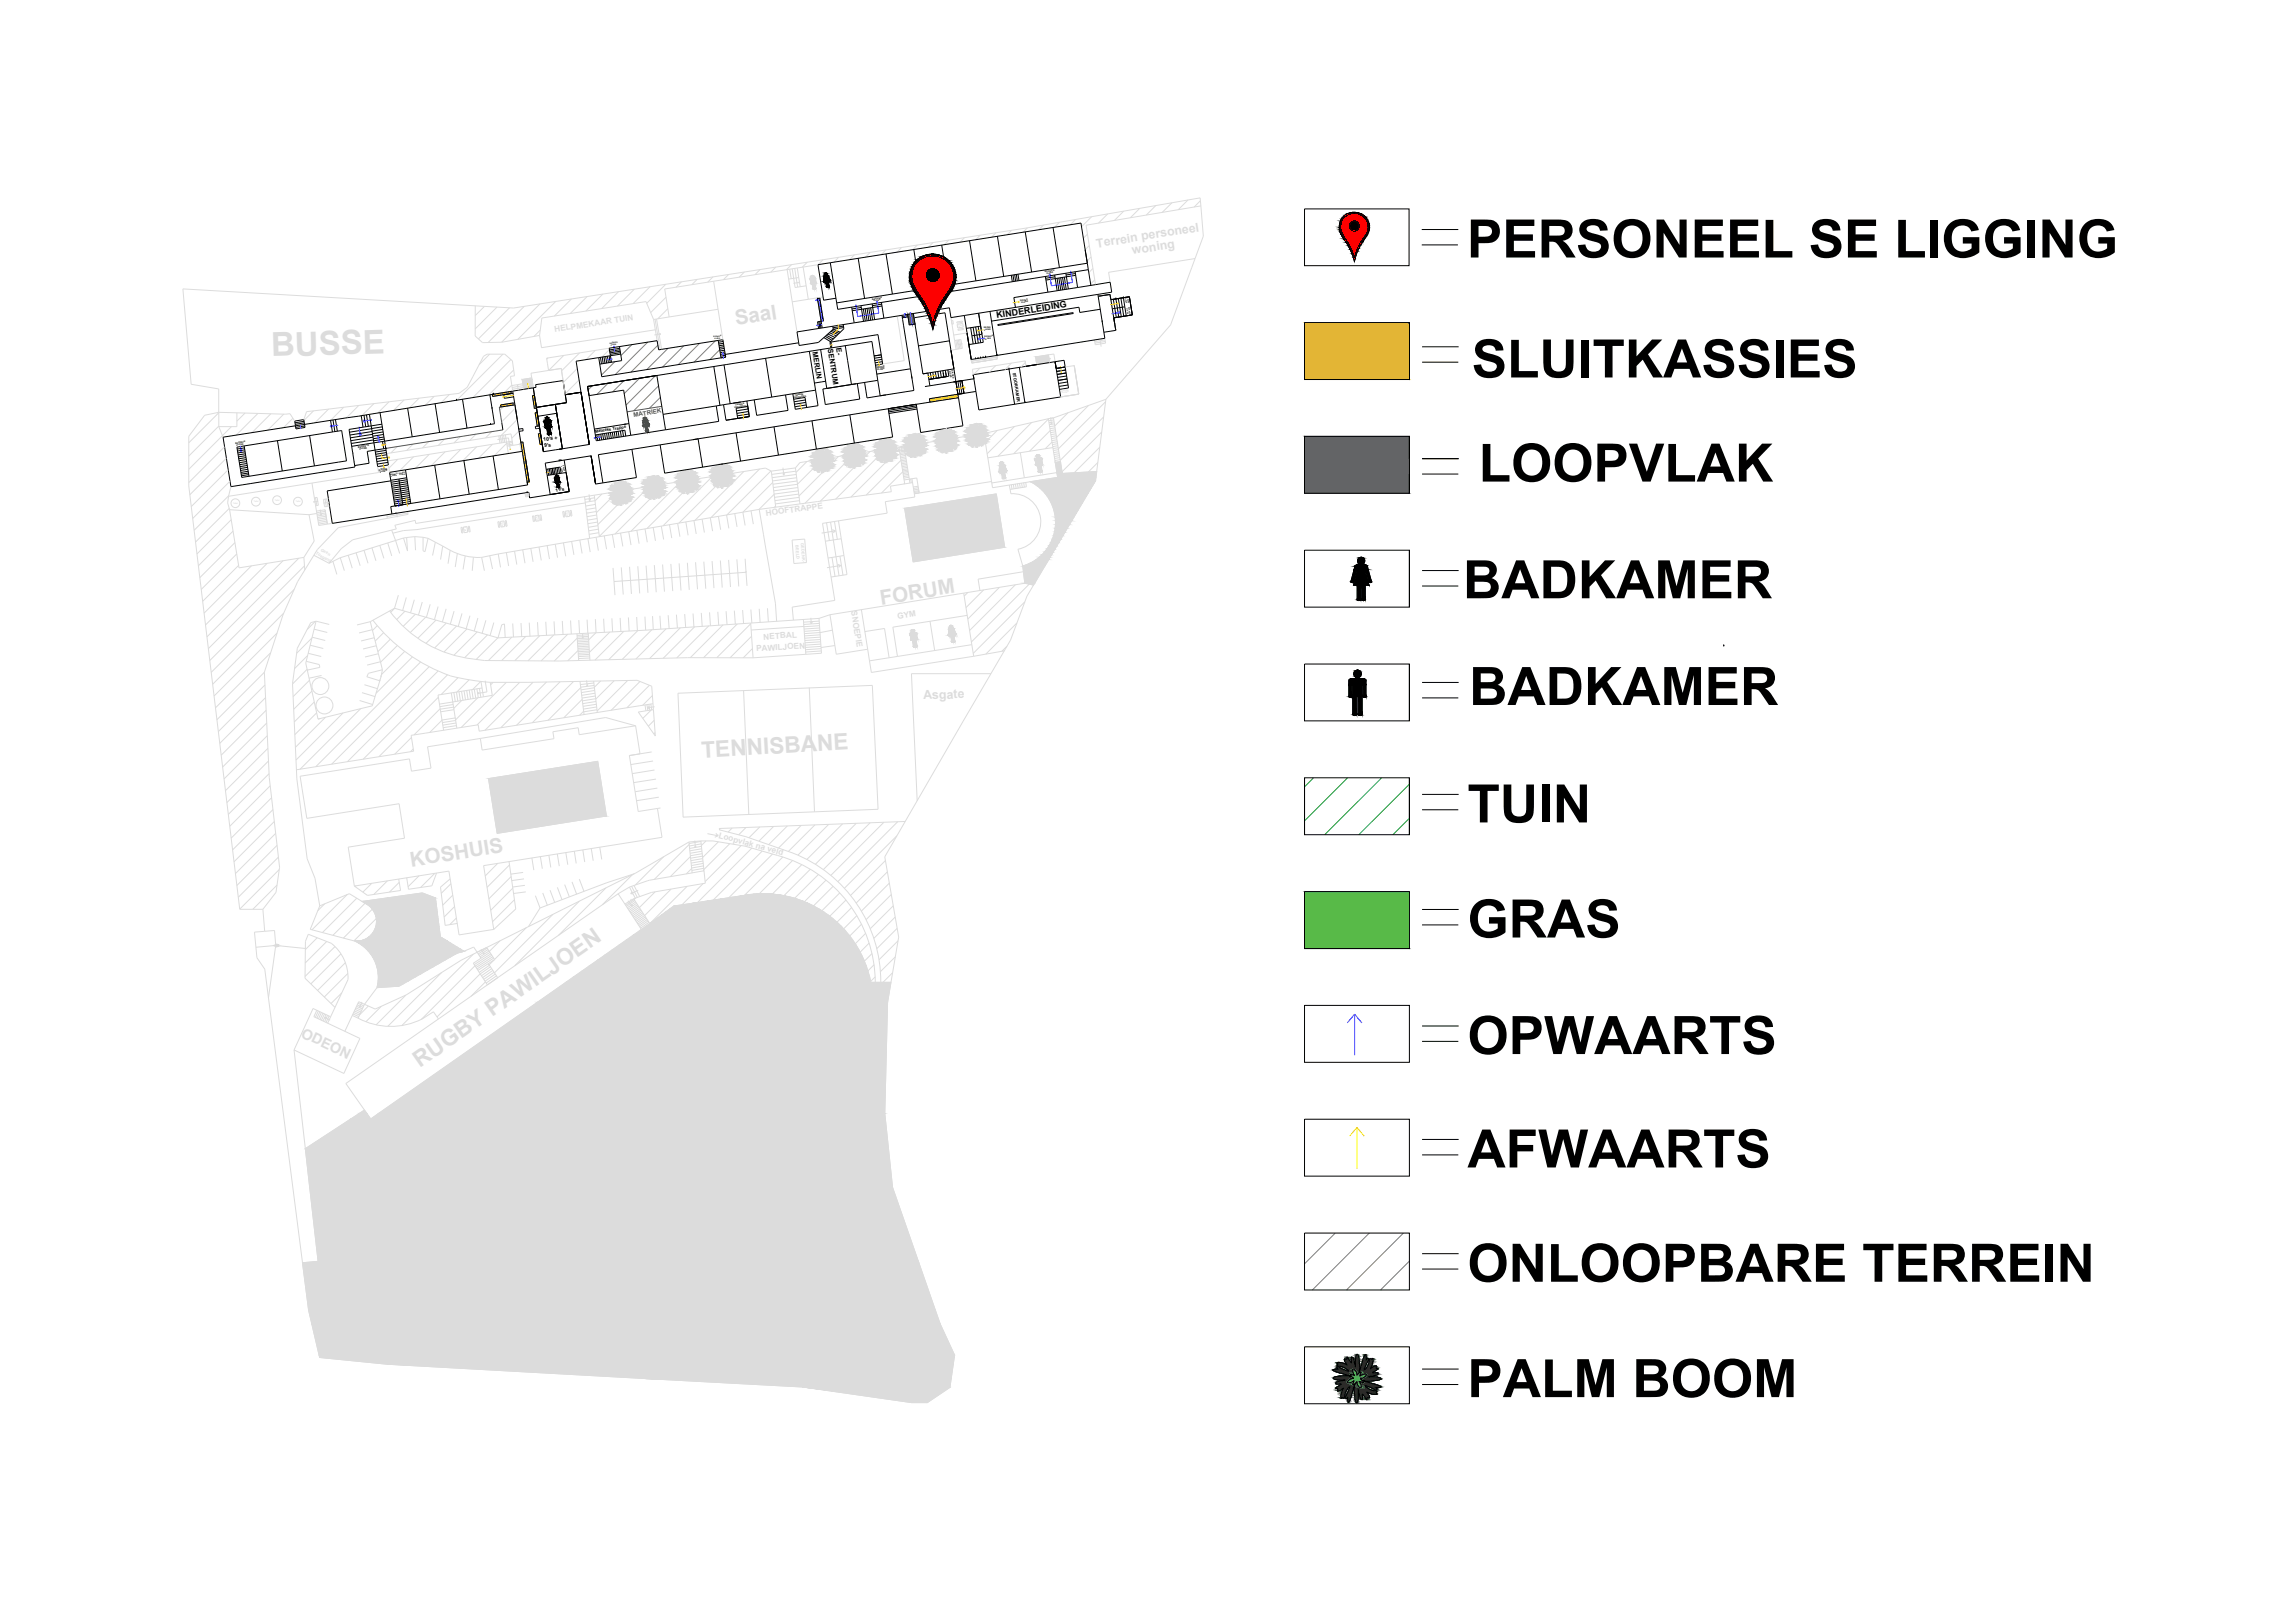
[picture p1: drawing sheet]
<svg xmlns="http://www.w3.org/2000/svg" width="297mm" height="210mm" viewBox="0 0 297 210" stroke-linecap="round" stroke-linejoin="round" font-family="sans-serif">
<defs><g id="words">
<g font-size="6.9">
<text x="189.8" y="33.3">PERSONEEL SE LIGGING</text>
<text x="190.4" y="48.8">SLUITKASSIES</text>
<text x="191.3" y="62.3">LOOPVLAK</text>
<text x="189.3" y="77.4">BADKAMER</text>
<text x="190.1" y="91.2">BADKAMER</text>
<text x="189.9" y="106.4">TUIN</text>
<text x="189.9" y="121.3">GRAS</text>
<text x="189.9" y="136.4">OPWAARTS</text>
<text x="189.9" y="151.1">AFWAARTS</text>
<text x="189.9" y="165.9">ONLOOPBARE TERREIN</text>
<text x="189.9" y="180.8">PALM BOOM</text>
</g>
<text font-size="1.2" x="129" y="41.2" transform="rotate(-9 129 41.2)">KINDERLEIDING</text>
<g font-size=".9">
<text x="105.1" y="45.6" transform="rotate(81 105.1 45.6)">MERLIN</text>
<text x="107.1" y="45.2" transform="rotate(81 107.1 45.2)">SENTRUM</text>
<text x="108.2" y="45" transform="rotate(81 108.2 45)">E-</text>
</g>
<text font-size=".8" fill="#545454" x="82" y="54" transform="rotate(-9 82 54)">MATRIEK</text>
<g font-size=".7">
<text x="70.3" y="57.1" transform="rotate(-8 70.3 57.1)">10's +</text>
<text x="70.4" y="57.9" transform="rotate(-8 70.4 57.9)">9's</text>
</g>
<text font-size=".6" x="71.9" y="63.6" transform="rotate(-10 71.9 63.6)">11's</text>
<g font-size=".5">
<text x="131" y="48.2" transform="rotate(81 131 48.2)">STOORKAMER</text>
<text x="77" y="56" transform="rotate(-9 77 56)">Matrieks Trappe</text>
</g>
<g font-size=".3">
<text x="135.2" y="35.2" transform="rotate(-9 135.2 35.2)">BOONSTE</text>
<text x="135.4" y="35.5" transform="rotate(-9 135.4 35.5)">VLOER</text>
<text x="112.8" y="38.8" transform="rotate(-9 112.8 38.8)">BOONSTE</text>
<text x="113" y="39" transform="rotate(-9 113 39)">VLOER</text>
<text x="132" y="39" transform="rotate(-9 132 39)">GROND</text>
<text x="132.1" y="39.2" transform="rotate(-9 132.1 39.2)">VLOER</text>
<text x="113.4" y="47.7" transform="rotate(-9 113.4 47.7)">GROND</text>
<text x="113.5" y="47.9" transform="rotate(-10 113.5 47.9)">VLOER</text>
<text x="122.8" y="48" transform="rotate(80 122.8 48)">VLOER</text>
<text x="123.1" y="47.9" transform="rotate(80 123.1 47.9)">GROND</text>
<text x="95" y="52.8" transform="rotate(-9 95 52.8)">VERDIEPING</text>
<text x="95.2" y="52.5" transform="rotate(-8 95.2 52.5)">TWEEDE</text>
<text x="102.7" y="51.6" transform="rotate(-9 102.7 51.6)">VERDIEPING</text>
<text x="102.8" y="51.2" transform="rotate(-9 102.8 51.2)">TWEEDE</text>
<text x="30.5" y="57.4" transform="rotate(-10 30.5 57.4)">BOONSTE</text>
<text x="30.6" y="57.7" transform="rotate(-10 30.6 57.7)">VLOER</text>
<text x="46.3" y="58" transform="rotate(-10 46.3 58)">BOONSTE</text>
<text x="46.5" y="58.2" transform="rotate(-10 46.5 58.2)">VLOER</text>
<text x="49" y="60.9" transform="rotate(-9 49 60.9)">GROND</text>
<text x="49.1" y="61.1" transform="rotate(-10 49.1 61.1)">VLOER</text>
</g>
<g font-size=".3" fill="#dcdcdc">
<text x="137.3" y="50.7" transform="rotate(-9 137.3 50.7)">GROND</text>
<text x="137.4" y="50.9" transform="rotate(-9 137.4 50.9)">VLOER</text>
</g>
<g font-size=".2">
<text x="145.6" y="38.5" transform="rotate(81 145.6 38.5)">VLOER</text>
<text x="145.7" y="39.9" transform="rotate(81 145.7 39.9)">VLOER</text>
<text x="145.8" y="38.5" transform="rotate(82 145.8 38.5)">GROND</text>
<text x="146" y="39.7" transform="rotate(81 146 39.7)">BOONSTE</text>
<text x="78.9" y="44.5" transform="rotate(-9 78.9 44.5)">BOONSTE</text>
<text x="79" y="44.7" transform="rotate(-9 79 44.7)">VLOER</text>
<text x="92.3" y="43.7" transform="rotate(-9 92.3 43.7)">BOONSTE</text>
<text x="92.5" y="43.9" transform="rotate(-9 92.5 43.9)">VLOER</text>
<text x="127.3" y="42.5" transform="rotate(-9 127.3 42.5)">GROND</text>
<text x="127.3" y="42.8" transform="rotate(-8 127.3 42.8)">VLOER</text>
<text x="127.4" y="43.7" transform="rotate(-8 127.4 43.7)">BOONSTE</text>
<text x="127.4" y="44" transform="rotate(-8 127.4 44)">VLOER</text>
<text x="50.5" y="61.5" transform="rotate(-9 50.5 61.5)">BOONSTE GROND</text>
<text x="50.6" y="61.7" transform="rotate(-9 50.6 61.7)">VLOER</text>
<text x="51.7" y="61.5" transform="rotate(-9 51.7 61.5)">VLOER</text>
<text x="72.6" y="60.4" transform="rotate(81 72.6 60.4)">VLOER</text>
<text x="72.8" y="60.2" transform="rotate(81 72.8 60.2)">GROND</text>
</g>
</g></defs>
<!-- layer: Mure -->
<g fill="none" stroke="#dcdcdc" stroke-width=".13">
<path d="M62.7 39.6l-1.2 1.2M64.3 39.7l-2.8 2.9M65.9 39.8l-4 4.1M67.8 39.6l-4.7 4.7M69.9 39.3l-5 5M71.9 39l-4.9 4.9M73.9 38.7l-2.2 2.2M76 38.4l-2.2 2.2M78 38.1l-2.2 2.2M80 37.7l-2.2 2.2M82.1 37.4l-2.2 2.2M84.1 37.1l-2.2 2.2"/>
<path d="M86.1 36.8l-2.4 2.5M86.2 38.5l-2 2M86.4 39.9l-1.3 1.4M88.2 36.5l-.7 .7M90.2 36.1l-.7 .7M92.2 35.8l-.6 .7M94.3 35.5l-.7 .7M96.3 35.2l-.7 .7M98.3 34.9l-.6 .6M100.4 34.6l-.7 .6M102.2 34.9l.2 1.2M102.4 34.2l-.6 .7"/>
<path d="M102.5 34.8l.4 2.4M102.8 34.8l.4 2.4M103.2 34.7l.1 1.2M103.3 35.9l-1.3 .2M103.3 35.9l.2 1.2M103.9 34.6l-17.9 2.8M104.4 33.9l-.6 .7M106.5 33.6l-.7 .7M106.5 38.4l-1.9 .3M108.5 33.3l-.6 .6M110.5 33l-.6 .6M112.6 32.7l-.7 .6"/>
<path d="M114.6 32.3l-.6 .7M116.6 32l-.6 .6M118.7 31.7l-.6 .6M120.7 31.4l-.6 .6M122.8 31.1l-.7 .6M124.8 30.8l-.6 .5M126.8 30.4l-.6 .6M128.8 30.1l-.5 .6M130.9 29.8l-.6 .6M132.9 29.5l-.6 .6M135 29.1l-.6 .6M137.1 28.8l-.7 .6"/>
<path d="M139.1 28.4l-.6 .7M140.7 30.3l-.5 .5M140.9 31.8l-.5 .5M141.2 33.3l-.6 .5M141.2 28l-1.3 1.3M141.4 34.7l-.5 .6M141.6 36.2l-.5 .6M143.3 27.7l-1.2 1.2M143.4 35.2l.2 1.3M145.4 27.3l-1.2 1.2M147.5 27l-1.3 1.2M149.5 26.6l-1.2 1.2"/>
<path d="M151.6 26.2l-1.2 1.3M153.7 25.9l-1.3 1.2M155.3 25.6l.1 1M155.3 26l-.8 .8M155.4 26.6l-14.9 2.5 .1 .6M155.4 26.6l.3 4M28.3 55.2l.6 1.4M28.3 55.1l-3.9 3.9M28.3 53.4l-3.9 3.9M29 57.8l-4.6 4.6M29.3 59.3l-4.7 4.7M29.9 55.2l-5.5 5.5"/>
<path d="M31.7 53.5l-1.1 1M33.4 53.5l-2.8 2.8M35 53.5l-2.4 2.5M36.7 53.6l-2.1 2.1M37.9 54.1l-1.2 1.2M40.6 53.2l-1.3 1.2M42.5 52.9l-1.8 1.8M44.5 52.7l-1.7 1.7M46.4 52.5l-1.6 1.6M48.4 52.2l-1.6 1.6M50.3 52l-1.4 1.5M51.4 57.8l-.8 .8"/>
<path d="M51.5 59.4l-1.2 1.2M52.3 51.8l-1.4 1.3M53.4 57.5l-.8 .8M53.5 59.1l-1.8 1.8M54.2 51.5l-1.2 1.3M55.5 57.2l-.8 .8M55.5 58.8l-1.8 1.8M56.2 51.3l-1.2 1.1M57.5 56.8l-.8 .8M57.6 58.5l-1.8 1.8M58.1 51.1l-1 1M59.5 56.5l-.8 .8"/>
<path d="M59.6 58.1l-1.8 1.9M61.6 56.2l-.8 .8M61.7 57.8l-1.8 1.8M63.3 45.8l-1.3 1.4M63.6 55.9l-.8 .8M63.7 57.5l-1.8 1.8M65.1 45.8l-6 6M65.1 52.6l-.4 .5M65.6 57.4l-1.7 1.6M66.1 46.5l-4.9 5M66.2 49.8l-.9 1M66.5 47.9l-3.3 3.2"/>
<path d="M66.7 52.8l-1.8 1.8M66.9 54.3l-2 2M67.1 55.8l-.9 .9M67.4 57.3l-.3 .2M67.6 49.7l-1.4 .2M67.7 49.9l-1.4 .2M67.7 50.1l-1.4 .3M68.7 48.3l.3 1.9M68.8 48.9l-1.2 .2 .2 1.3M69.9 42.7l-.8 .8M72.6 47.7l.2 1.6M84.7 41.3l.7 3.9"/>
<path d="M84.9 43.3l-.3-2-1-2.3-13.5 2.2-.3 2.2M86.6 41l-1.7 .3 .7 3.9M92.9 40l.6 4M103.5 59.9l-.6 .7M104.4 59.7l-1.4 1.4M106.4 59.4l-3.2 3.3M108.5 59.1l-5.1 5.1M110.5 58.8l-6.4 6.3M112.6 58.4l-6.5 6.5M114.6 58.1l-6.5 6.5M116.1 40.9l.9 5.8-2.8 .4M116.3 58.1l-6.2 6.2"/>
<path d="M116.6 59.6l-4.5 4.5M117 57.7l10.3-1.6 8.3-1.9 .6 3.6M123 41.1l.5 3M126.8 47.6l-.9 .9M128.8 47.3l-.8 .9M129 46v.4l-3.3 .6v-.5M129 55.7l-1.5 1.5M130.9 47l-.9 .8M131.2 55.2l-3.5 3.5M132.7 46.9l-.6 .6M132.7 47.4l-.1-.7-6.8 1.1 .1 .7M133.5 54.7l-4.4 4.3"/>
<path d="M135.6 54.2l-4.5 4.5M135.9 55.7l-2.7 2.7M136.1 57.2l-.9 .9M137.2 59.7l.2 1.6 4.5-.3M138.2 53.4l-1.7 1.7M139 47.3l.6 3.7-2.4 .4M140.8 52.5l-4.1 4.1M142 59.8l-1.2 1.3M142.3 57.9l-3.3 3.3M142.5 55.9l-5.1 5.2M142.8 54l-5.6 5.6M143 52l-6.1 6.1"/>
<path d="M143.1 51.7l-6.8 2.4M29.5 60.8l-4.8 4.8M29.6 64.2l-.2 .9M29.6 64.2l-4.5 4.4M29.7 65.8l-4.4 4.4M29.7 66l1.2 7.5 8.4-1.4M29.8 62.3l-4.9 4.8M29.9 63l-.3 1.2M29.9 67.3l-4.4 4.4M30.1 68.7l-4.4 4.5M30.4 70.2l-4.5 4.6M30.6 71.7l-4.6 4.6"/>
<path d="M30.9 73.2l-4.7 4.6M32.5 73.2l-6.1 6.2M34.6 72.9l-8 8M36.6 72.6l-9.8 9.8M36.7 79.4l-9.2 9.1M38.1 76.3l-10.8 10.7M38.7 72.2l-11.7 11.7M39.3 72.1l.1 1.7M39.4 73.2l-12.3 12.3M40 66.6l.6 3.4-1.3 2.1M40.4 62.5l-10.8 1.7M43.1 72.7l.5 1.6"/>
<path d="M44 72.2l.6 1.6M44 72.2l-1.4 .7M45 71.8l.6 1.7M46.1 71.5l.5 1.7M47.1 71.2l.5 1.7M48.1 70.9l.5 1.7M49.1 70.6l.6 1.7M50.2 70.3l.5 1.6M50.2 60.2l.2 .9M50.7 68.6l1 3M51.1 78.7l-.6 .5M51.5 77l-.5 1.7"/>
<path d="M52.2 69.6l-8.2 2.6M52.4 79.1l-1.1 1.1M52.6 77.3l-.5 1.7M52.6 69.6l.1 1.7-.5-1.7M52.6 69.6h-.4M52.8 66.4l-2.7 .4M53.6 77.6l-.5 1.7M53.7 69.4l-1.1 .2M53.7 69.4l.1 1.8M53.7 69.4l1 .1M53.7 79.5l-1.5 1.6M54.6 77.9l-.5 1.7"/>
<path d="M54.7 69.5v1.8l.3 .1 .4-1.7M54.7 69.5l.7 .2M55.1 79.9l-2 2M55.4 69.7l2.8 1.5-.2 1.7M55.7 78.2l-.5 1.7M56.3 70.2l-.3 1.7M56.7 78.5l-.5 1.7M57.3 70.7l-.3 1.7M57.7 78.8l-.5 1.7M58.7 79.1l-.4 1.7M59.2 71.6l-.3 1.8M59.8 79.4l-.5 1.7"/>
<path d="M60.2 72l-.3 1.7M60.7 68.1h-.1M60.8 79.7l-.5 1.7M61.2 72.1l-.1 1.8M61.8 80l-.5 1.7M63.4 71.9l.3 1.7M64.5 71.7l33.7-5.8 2.1 12.2 .2 2.3M64.5 71.7l.3 1.7M64.5 71.7l-2.2 .4 .4 1.8M65.5 67.4h-.2M65.5 71.5l.3 1.7M66.6 71.3l.3 1.8"/>
<path d="M67.6 71.1l.3 1.8M68.7 71l.3 1.7M69.7 70.8l.3 1.7M70 66.6h-.2M70.8 70.6l.3 1.7M71.8 70.4l.3 1.8M72.9 70.2l.3 1.8M73.9 66l-.2 .1M74 70.1l.2 1.7M75 69.9l.3 1.7M75.7 65.1l-21.7 3.4-1.8 .2-1.4 .3M76.1 69.7l.3 1.7"/>
<path d="M76.9 64.4l-1.2 .2M77 64.8l-1.3 .2M77.1 69.5l.3 1.8M78.2 69.3l.3 1.8M79.2 69.2l.3 1.7M79.3 73.5l.3 3.5M80.2 80l.1 1.7M80.3 69l.3 1.7M80.4 73.4l.2 3.5M81.3 79.9l.1 1.8M81.3 68.8l.3 1.7M81.4 73.3l.3 3.6"/>
<path d="M82.4 79.8l.1 1.8M82.4 68.6l.3 1.8M82.5 73.3l.3 3.5M83.4 79.8l.1 1.8-19.1 .9 .5-1.6 .4-.2 .1 1.8M83.4 68.4l.3 1.8M83.6 73.2l.2 3.5M84.4 79.7l.1 1.8M84.5 68.3l.3 1.7M84.7 73.1l.2 3.5M85.4 79.7l.1 1.7M85.6 68.1l.3 1.7M85.7 73.1l.3 3.5"/>
<path d="M86.4 79.6l.2 1.7M86.6 67.9l.3 1.7M86.8 73l.2 3.5M87.5 79.5l.1 1.8M87.7 67.7l.3 1.8M87.9 72.9l.2 3.5M88.6 79.5l.1 1.7M88.7 67.5l.3 1.8M88.9 72.8l.3 3.5M89.7 79.4l.1 1.7M89.8 67.4l.3 1.7M90 72.8l.2 3.5"/>
<path d="M90.7 79.3l.1 1.8M90.8 67.2l.3 1.7M91.1 72.7l.2 3.5M91.8 79.2l.1 1.8M91.9 67l.3 1.7M92.1 72.6l.3 3.5M92.9 79.2l.1 1.7M92.9 66.8l.3 1.8M93.2 72.5l.2 3.5M93.9 79.1l.2 1.7M94 66.6l.3 1.8M94.3 72.5l.2 3.5"/>
<path d="M95 79l.1 1.8M95.1 66.5l.3 1.7M95.3 72.4l.3 3.5M96.1 78.9l.1 1.8M96.1 66.3l.3 1.7M96.4 72.3l.1 1.8M96.5 74.1h.1M96.5 74.1l-17.1 1.2M96.5 74.1l.1 1.7M97.1 78.9l.2 1.7M97.2 66.1l.3 1.7M98.2 78.8l.1 1.7"/>
<path d="M99 60.6l.8 .4M99.3 78.7l.1 1.8M106.9 67.6l.4 2.4M107.4 67.6l1.1 6.9M107.6 72.1l.4 2.5M108 67.5l.3 2.3M108.5 67.4l.3 2.3M108.7 72l.4 2.4M108.8 69.7l.8 4.7-2.1 .3M108.8 69.7l-2 .3M109.2 71.9l-2.1 .3M116.8 61.1l-2.8 2.7"/>
<path d="M117 62.5l-.1 .1M117 62.6l-1.8 .3 .1 .7-9.5 1.3M117.8 62l.1 .5M118.9 63.5v.1l-.6 .1M125.1 79.6l-9.6 1.6M125.2 76.7l-.5 .4M127.3 76.3l-2.3 2.3M129.3 76l-4.1 4.1M131.4 75.7l-6 5.9M132.3 73.3l.3 2.2M132.4 74l-5.9 .9 .3 1.5M132.6 77.9l-6.7 6.7"/>
<path d="M132.6 75.5l-7.9 1.3M132.6 75.5l1.1 .2M133.2 75.6l-7.5 7.5M34.2 87l-6.1 6.1M34.3 88.6l-6.1 6.1M34.3 90.3l-5.9 5.9M34.4 91.9l-5.8 5.8M34.5 93.6l-5.7 5.7M34.6 95.2l-5.6 5.6M34.7 96.8l-5.5 5.5M34.7 98.5l-5.3 5.4M35 84.5l-7.1 7.1"/>
<path d="M35.8 81.9l-8.1 8.2M39.6 85.6l1.7 .4 .1 .4-1.6 .3h.1M39.7 86.6l-1.8 1.9M39.8 84.8l-1.7 1.7M39.9 84.5l1.7 .5M40 88l-2.1 2.1M40.1 83.5l1.7 .4M40.4 89.4l-2.4 2.4M40.4 82.6l-2 1.9M40.4 82.5l1.7 .4M40.6 81.4l1.7 .4M40.7 90.8l-2.6 2.6"/>
<path d="M40.8 80.4l-1.1 1.1M41 92.3l-2.9 2.8M41.4 93l-.3 .1M41.6 87.4l-1.6 .4M42.1 92.8l-3.9 3.9M42.6 80.8l-1.7-.4-1.3 5.4M44.4 92.3l-6.1 6.1M46.2 80.9l1.7-.4 .3 1M46.5 90.7l1.7 .5M46.7 91.7l-7.9 7.8M46.8 89.6l1.7 .5M47.1 88.6l1.7 .5"/>
<path d="M48.2 81.5l1 4.1M48.2 81.5l-1.7 .4M48.4 82.5l-1.7 .4M48.7 83.6l-1.7 .4M48.8 81l-.6 .6M49 84.6l-1.8 .4M49.1 88.1h.1M49.2 85.6l.3 1.1M49.2 85.6l-1.7 .5M49.3 87.6h.1M49.5 86.7l-1.8 .5-.2 .4 1.6 .5M49.5 86.7l-.2 .9"/>
<path d="M49.6 81.9l-1.1 1.1M50.5 82.7l-1.6 1.6M51.4 83.5l-2.2 2.2M52.4 84.3l-3.1 3M53.2 95.4l-2.1 2.2M53.4 85l-4.7 4.7M53.5 96.9l-.4 .4M54.4 85.7l-13.5 13.5M55 94.9l-1.8 .3 .3 2-15.1 2.4M55.5 86.3l-12.6 12.6M56.4 80.2l-2.3 2.4M56.7 86.8l-11.8 11.8"/>
<path d="M56.7 90.2l-7.7 7.7M56.9 91.7l-3.3 3.4M57.2 93.2l-1.6 1.6M57.7 80.6l-2.6 2.7M57.9 87.3l-10.9 11M59.1 81l-2.9 2.9M59.3 87.7l-2.2 2.2M59.7 90.7l-1 1M60.4 81.4l-3 3M60.7 88l-1.6 1.6M61.7 81.8l-3 3M61.8 90.3l-2.9 2.9"/>
<path d="M62.2 88.2l-1 1M62.9 80.3l-.5 1.7M63.1 82.2l-3 2.9M63.8 88.3l-.3 .3M63.9 80.6l-.5 1.7M64.4 82.5l-2.8 2.8M65.5 88.3l-5.8 5.8M66.2 82.5l-3 3M66.3 80.7l.1 1.7M67.2 88.3l-5.5 5.5M67.4 80.6l.1 1.8M68 82.4l-3.1 3.1"/>
<path d="M68.5 80.6l.1 1.7M69 88.3l-6.3 6.2M69.5 80.5l.1 1.8M69.8 82.3l-3.2 3.2M70.6 80.5l.1 1.7M70.7 88.3l-5.9 5.9M71.6 82.2l-3.3 3.3M71.7 80.4l.1 1.8M72.5 88.2l-5.7 5.7M72.7 80.4l.1 1.7M73.5 82.1l-3.5 3.4M73.8 80.3l.1 1.7"/>
<path d="M74.2 88.2l-5.3 5.3M74.7 82.6l-3 2.9M74.8 84.2l-1.4 1.3M74.9 80.2l.1 1.8M75.1 89l-4.2 4.2M75.3 90.5l-2.4 2.4M75.5 92l-.5 .6M76 80.2v1.7M76.1 82.1l-1.4 .1M76.1 82.4h-1.4M76.1 82.6h-1.4M76.1 82.8l-1.4 .1"/>
<path d="M76.2 83l-1.5 .1M76.2 83.2l-1.5 .1M76.2 83.4l-1.5 .1M76.2 83.6l-1.5 .1M76.2 83.8l-1.4 .1M76.2 84l-1.4 .1M76.2 84.3h-1.4M76.2 84.5h-1.4M76.2 84.7l-1.4 .1M76.3 84.9l-1.5 .1M76.3 85.1l-1.4 .1M76.8 88.1l.5 4.1"/>
<path d="M76.8 88.4l-1.7 .2M76.9 88.7l-1.8 .2M76.9 89l-1.7 .3M76.9 89.4l-1.7 .2M77 89.7l-1.7 .3M77 80.1l.1 1.8M77 90.1l-1.7 .2M77.1 90.4l-1.8 .3M77.1 81.9l-.9 .9M77.1 90.8l-1.7 .3M77.1 91.1l-1.7 .3M77.2 91.5l-1.7 .3"/>
<path d="M77.2 91.8l-1.7 .3M77.7 88.1l-.8 .8M78.1 80.1l.1 1.7M78.4 92.9l3.8 1M78.9 81.8l-2.6 2.6M79.2 80l.1 1.8M79.5 88.1l-2.4 2.4M80.7 81.7l-3.7 3.7M81.2 88.1l-3.9 3.9M82.5 81.6l-3.8 3.8M82.8 88.2l-3.7 3.7M84 88.7l-2.9 2.9"/>
<path d="M84.3 91.9l-1.1 1.1M84.3 81.5l-3.8 3.8M84.4 90l-1.3 1.3M84.5 98.5l-2.9 .4M84.5 91.8l.3 3.4-2.2-3.1 1-.1M84.6 93.2l-.7 .8M84.7 99.6l-2.9 .5M84.7 94.8l-.1 .2M86.2 81.4l-3.9 3.9M88 81.2l-4 4M89.9 81.1l-4.1 4.1M91.7 81l-4.1 4.1"/>
<path d="M93.5 80.9l-4.2 4.2M95.4 80.7l-4.4 4.4M97.1 80.7l-4.4 4.4M97.2 82.3l-2.8 2.8M97.3 83.9l-1.1 1.2M104 81.1l-6.8 .4M106 80l-8.9 .6M120.3 80.4l.6 3.8M125.7 83.4l-9.6 1.5M129.9 84.2l-3.9 .7M130.3 83.6l-.7 .7M131.6 80.6l-4.1 4.1"/>
<path d="M34.8 100.1l-5.3 5.3M35 101.7l-5.3 5.2M35.1 103.2l-5.2 5.3M35.3 104.8l-5.2 5.2M35.5 106.3l-5.2 5.2M35.7 107.9l-5.2 5.2M35.8 114.5l-3.1 3.2M35.8 109.4l-5.2 5.2M36 110.9l-5.2 5.2M36.1 112.5l-5.1 5.2M41.4 117.2l3.8-1.5 2 1.2a2.59 2.59 0 0 1 1.4 3 2.59 2.59 0 0 1-2.7 1.9l-5.8-1.5M42 117l-.9 .9"/>
<path d="M44.9 115.8l-4.5 4.5M46 114.6l-.1 .1M46.2 116.2l-4.5 4.5M46.9 116.7l7.7-1.1 1.7 .6 .7 5 3 1.9-.9 .3-7.5 4.2-2.8 .2M47.2 116.9l-4.1 4.1M48.1 114.3l-1.2 1.2M48.2 117.7l-3.8 3.7M48.7 118.9l-2.9 2.9M50.1 114l-1.7 1.7M51.6 113.8l.2 1.4-4.3 .7-1.7-1.2M51.7 114.2l-1.3 1.3M54.2 113.3l-1.4 1.5"/>
<path d="M56.2 113l-1.8 1.8M56.5 113l-.6 1.6-3.1 .5-.2-1.5M58.2 113.7l-1.2 1.1 .6 5 1.6-.3M58.3 114.4l-1.2 1.2M58.6 115.8l-1.3 1.3M58.8 117.3l-1.3 1.4M59 118.8l-.8 .9M64.4 111.7l-1.6 1.7M65.9 111.5l.8 6.1-2.8 2.7M65.9 111.9l-2.9 2.9M66.1 113.4l-2.9 2.9M66.3 114.9l-2.8 2.9"/>
<path d="M66.6 116.4l-2.9 2.9M67.7 112.9l-1.6 .2M67.8 113.7l-1.6 .3M67.9 114.6l-1.6 .2M68 115.4l-1.6 .2M68.8 111l.3 1.6M69.3 115.9l.6 1.6M69.9 117.5l-1.5 2.4M69.9 110.9l.3 1.5M70.2 115.6l.6 1.5M71 110.7l.3 1.6M71.2 115.2l.6 1.6"/>
<path d="M71.5 118.3l-7.5 7.6M72.1 110.5l.3 1.6M72.1 114.8l.6 1.6M73.1 114.5l.6 1.6M73.2 110.3l.3 1.6M74 114.1l.6 1.6M74.3 110.2l.2 1.5M74.9 113.8l.7 1.6M75 116.6l-8.4 8.4M75.4 110l.2 1.6M76.5 109.8l.2 1.6M77.6 109.6l.2 1.6"/>
<path d="M78.4 114.9l-6.1 6.1M81.8 113.2l-3.9 3.9M82 116.3v.1M82 116.4l-1.1 .8M82 113.1l-3.5 1.1-8.6 3.3M82.1 116.5l-1.1 .8M82.2 116.2l-.2 .2M82.2 116.7l-1.1 .8M82.4 116.9l-1.1 .8M82.5 117.1l-1.1 .7M82.6 117.2l-1.1 .8M82.7 117.4l-1.1 .8"/>
<path d="M82.8 117.6l-1.1 .8M82.9 117.8l-1.1 .7M83 117.9l-1 .8M83.1 118.1l-1 .8M83.3 118.3l-1.1 .8M83.5 118.6l-1.1 .8M83.6 118.8l-1.1 .8M83.7 119l-1.1 .8M83.8 119.2l-1.1 .7M84 119.4l-1.1 .7M84.1 119.5l-1.1 .8M84.7 115.4l-2 2.1"/>
<path d="M84.9 100.8l-2.9 .5M85 102l-2.8 .5M85.2 103.2l-2.8 .4M85.9 110.9l-3.7 3.6M86.8 115.1l-3.4 3.4-1.1 .7M87.2 117.3l-3.1 2.2M88.9 114.7l-4.8 4.8M89.2 109.3l-4.6 4.5M89.3 110.8l-2.6 2.6M89.5 112.4l-.7 .7M91 114.3l-2.8 2.8M91.3 108.8l-.6 .6"/>
<path d="M92.9 108.9l-2 2.1M94.4 109.2l-3.3 3.3M94.7 107.2l-.5 .5M95.9 109.4l-4.7 4.7M96.5 107.1l-.9 .9M97.3 109.8l-7.1 7M98.3 107l-1.4 1.4M98.6 110.1l-6.3 6.4M99.9 110.5l-5.6 5.7M100.1 107l-1.9 1.9M101.3 110.9l-5 5M101.9 106.9l-2.5 2.4"/>
<path d="M102.5 111.4l-4.3 4.3M103.6 106.8l-2.9 2.9M103.7 111.9l-3.8 3.8M104.8 112.5l-3.4 3.4M105.4 106.8l-3.4 3.4M105.9 113.2l-3.1 3.1M106.9 113.9l-2.8 2.8M107.2 106.7l-4 4M107.8 114.7l-2.6 2.5M108.6 115.5l-2.3 2.4M109 106.6l-4.6 4.6M109.4 116.5l-2.1 2.1"/>
<path d="M110.2 117.5l-1.9 1.8M110.8 106.5l-5.3 5.3M110.9 118.5l-1.8 1.7M111.5 119.6l-1.6 1.5M112.6 106.5l-6.1 6M114.3 106.4l-6.8 6.9M114.6 111.4l-4.6 4.5M114.8 112.8l-4 4.1M115.1 114.3l-3.7 3.6M115.3 115.8l-3.2 3.2M115.6 117.2l-3 3M115.8 118.7l-2.7 2.7"/>
<path d="M116 108.2l-6.8 6.7M116.1 106.3l-7.7 7.8M32.9 120.6l.3 3.3 1.1 1.5M34.2 120.5l1.3-.1 .2 2M35.7 122.4l-1 6.7M35.7 122.4l-2.6 .2M35.7 122.4l3.8 .3M39.5 121.8v4.8l3.8 3.8M39.9 120.9l3 1.2M41 121.4l-1.5 1.5M42.3 121.8l-2.8 2.8M43.3 122.5l-3.8 3.9"/>
<path d="M44.1 123.4l-3.9 3.9M44.2 128.5l-1.4 1.4M44.7 124.6l-3.6 3.6M45 126l-3 3M45 126.8l-.9 1.9M46.3 131.8a9 9 0 0 0 9.8-.9l.6 1M47.7 130.2l-1.2 1.1M49.3 130.2l-2 2M52.5 128.8l-3.8 3.8M57.1 125.8l-6.9 7M61.2 123.5l-9.2 9.2M61.4 125l-6.9 6.9"/>
<path d="M61.8 125.6l1.4-.9 .1 .2-1.3 .9M62.1 126l-5.6 5.6M62.8 127.1l-1.9 1.8M63 122.7l-1.1 .8M63.1 122.9l-1.1 .7M63.3 123.1l-1.2 .7M63.4 123.2l-2.2 1.5M63.5 125.1l-1.4 .9M63.5 123.4l-2.2 1.4M63.6 125.3l-1.3 1M63.6 123.6l-2.1 1.4M63.8 123.8l-2.2 1.4"/>
<path d="M63.8 125.6l-1.4 .9M63.9 124l-2.2 1.4M63.9 125.8l-1.3 .9M63.9 124.2l-.6 .7M64.1 126.1l-1.4 .9M64.2 126.3l-1.3 .9M64.4 126.5l-1.3 1M64.7 121.8l-1.4 1.3M68.1 120l-4.1 4.2M112 120.8l-1.4 1.3M112.4 122l-1.1 1.2M112.8 123.4l-1 1"/>
<path d="M113.1 124.8l-.8 .8M113.2 126.4l-.6 .6M115.5 125.9l-1.3 1.2M115.8 123.8l-1.9 1.9M116.1 120.1l-2.7 2.7M116.2 121.7l-2.5 2.5"/>
<circle cx="30.5" cy="65.1" r=".57"/>
<circle cx="33.1" cy="64.9" r=".57"/>
<circle cx="35.8" cy="64.7" r=".57"/>
<circle cx="38.5" cy="64.9" r=".57"/>
<circle cx="41.4" cy="88.8" r="1.1"/>
<circle cx="42" cy="91.3" r="1.1"/>
<circle cx="35.8" cy="122.4" r=".14"/>
</g>
<!-- layer: 0 -->
<g fill="none" stroke="#dcdcdc" stroke-width=".13">
<path d="M61.5 39.6v3.9l.9 .8h2.5l4.9-.9 .3 1.6 14.7-2.3M92.3 36.4l.6 3.6-6.3 1-.6-3.6M101.8 34.9l1.3 8.1M104.3 37l.3 1.7-2.1 .4M104.3 37l-1.4 .2M104.9 36l-.1 .1 .1 .6M104.9 36h.5l.1 .7-.1-.5M105 36.2v.5h-.1M105 36.2h.1M105 36.2l.2 1.1M105.2 36.6h.1M105.2 36.6l.1 .7"/>
<path d="M105.3 36.6h-.1M105.3 36.6h.1M105.3 36.6l.1 .7M105.4 36.2l.1 1.1M105.4 36.2h.1M105.8 34.3l-1.9 .3 .4 2.4M140.6 29.7l1.1 7.1M154.6 33.5l-11.2 1.7M155.3 25.6l-22.4 3.9-66.5 10.4-42.7-2.5 1 12.3 3.6 .6v4.9h2.3v-1.8M155.7 30.6l-4.3 11.4-8.3 9.7-1.4 10.5-8.8 14.9-2.2 5.7-16.2 28.1 1.8 10.4-1.5 8.4-.3 14.4 1 9.6 6.1 17.7 1.9 4-.6 4.1-2.9 2h-2.1l-14.1-2-53.7-3-8.7-.8-1.5-6.1-5.6-44.2M38.1 54.5l-.6-1-.6 .1-8.6-.2-1.8 .3-2.1 2.8v6.4l6.6 54.8h3M64.5 56.4l.2 .9"/>
<path d="M64.7 56.4l.2 .9M64.9 56.3l.2 1M65.1 56.3l.2 .9M65.4 56.3l.2 1.4M65.6 57.4l.7-.1v-.2l-16.1 2.5M65.6 57.7l.2 1M66.3 57.5l-.7 .1M66.3 50.6l-.3-1.9 .6-.1-.3-1.9-1-.9h-2.3l-.4 .3-2.2 4-1 .8-19.7 2.4-.4 1M66.4 57.6l-.3-1.4-16.1 2.5M67.3 57.5l.1 .9M67.4 57.5l-1.8 .2M70.9 46.3l-.2 .2"/>
<path d="M71 47.9l-2.3 .4M71 47.9l1.6-.2 .5 3.4M72.9 46l-1.9 1.9M74.7 47.7l-1.8 1.8M74.9 49.2l-1.8 1.8M75 45.7l-2.3 2.3M75.1 50.6l-.1 .2M77 45.3l-1.2 1.2M78.8 45.1l-8.1 1.3 .3 1.5M78.8 45.2l-.9 1M84.9 43.3l.1 .8M84.9 41.3h-.3"/>
<path d="M103.5 59.9l13.5-2.2 .7 4.8M105.2 58.9v.1l-.3 .1 1.1 .4h-.9l-.2 .1 .3 .1h.5l-.5 .1-.1 .1 .3 .1-.3 .2h.1v.2l.3-.2-.1 .7a.22 .22 0 0 0 .3-.1 .22 .22 0 0 0 0-.3l.2-.4-.2 .8M106.1 59l.2 .1 .1 .3 .3-.2-.1 .3 .4-.2a.25 .25 0 0 1-.1 .3 .25 .25 0 0 1-.3 0l.2 .3-.2-.1 .1 .4a.26 .26 0 0 1-.3-.4l-.2 .2v-.2l-.4 .1a.25 .25 0 0 1 .1-.3 .25 .25 0 0 1 .3 0l-.2-.3 .3 .1zM107.1 58.3l-.2 .8 .3-.4a.21 .21 0 0 1 0-.3 .21 .21 0 0 1 .2 0l-.1 .6 .3-.2v.2h.2l-.4 .3h.4l-.6 .2 .7 .1-.5 .2-.6-.1 1.1 .4-.3 .1 .1 .2M107.2 58.4h-.2l-.1-.3-.4 1.1v-.9l-.1-.2-.1 .8-.1-.5-.1-.1v.3l-.3-.3v.1h-.2l.2 .3-.4-.1h-.3a.23 .23 0 0 0 .1 .2 .23 .23 0 0 0 .3 .1l.4 .2-.7-.2M109.3 58.2v.2l-.3 .1 1.1 .4h-.9l-.2 .1 .2 .1h.6l-.6 .2h.3l-.3 .3h.1v.2l.4-.2-.2 .4v.3a.22 .22 0 0 0 .3-.1 .22 .22 0 0 0 0-.3l.2-.4-.2 .8M110.2 58.4l.2 .1 .1 .3 .3-.2-.1 .2 .4-.1a.27 .27 0 0 1-.4 .3l.2 .2h-.2l.1 .4a.25 .25 0 0 1-.3-.1 .25 .25 0 0 1 0-.3l-.2 .2v-.3l-.4 .2a.26 .26 0 0 1 .4-.3l-.2-.3 .3 .1zM111.2 57.7l-.2 .7a.87 .87 0 0 0 .3-.7l.2 .1-.1 .6 .3-.2v.2h.2l-.4 .2 .4 .1-.6 .2a.77 .77 0 0 1 .7 .1l-.7 .2-.4-.1 1.1 .4-.3 .1 .1 .1M111.3 57.7l-.2 .1-.1-.3-.4 1.1v-.9l-.1-.2-.1 .8-.1-.5-.1-.2v.4l-.3-.4v.2h-.2l.2 .3-.4-.1h-.3a.21 .21 0 0 0 .1 .2 .21 .21 0 0 0 .3 0l.4 .3-.8-.2M111.8 59.7l-.8-.2 .4 .2a.21 .21 0 0 1 .3 .1 .21 .21 0 0 1 .1 .2l-.7-.1 .2 .3h-.1l-.1 .1-.2-.3-.1 .3-.1-.1-.1-.5-.1 .9-.1-.3v-.9l-.4 1.1-.1-.3h-.1M113.4 57.6v.1l-.3 .1 1.1 .4h-.9l-.2 .1 .2 .1h.6l-.6 .2 .3 .1-.3 .2 .1 .1v.1l.3-.2-.1 .7a.23 .23 0 0 0 .3-.3l.2-.4-.2 .7M114.3 57.7l.2 .1 .1 .3 .3-.2-.1 .3 .4-.2a.26 .26 0 0 1-.1 .3 .26 .26 0 0 1-.3 0l.2 .3-.2-.1 .1 .4a.25 .25 0 0 1-.3-.1 .25 .25 0 0 1 0-.3l-.2 .2v-.2l-.4 .1a.25 .25 0 0 1 .1-.3 .25 .25 0 0 1 .3 0l-.2-.2h.3z"/>
<path d="M115.3 57.1l-.2 .7 .3-.4a.21 .21 0 0 1 0-.3 .21 .21 0 0 1 .2 0l-.1 .6 .3-.2v.2h.2l-.4 .3h.4l-.6 .2a.73 .73 0 0 1 .7 .2l-.8 .1-.3-.1 1.1 .5h-.3l.1 .2M115.4 57.1h-.2l-.1-.3-.4 1.1v-.8l-.1-.3-.1 .8-.1-.5-.1-.1v.3l-.3-.3v.1h-.2l.2 .4-.7-.2a.25 .25 0 0 0 .4 .3l.4 .3-.7-.3M115.9 59l-.8-.2 .5 .3a.21 .21 0 0 1 .2 0 .21 .21 0 0 1 .1 .2l-.7-.1 .2 .3h-.1l-.1 .2-.2-.4-.1 .4-.2-.6-.1 .8-.1-.6v-.6l-.4 1.1-.1-.3-.1 .1M116.3 57.8l.7 4.3M117 57.9l-.7 .1M117 58l-.7 .2M117 58.2l-.6 .1M117.1 58.4l-.7 .1M117.1 58.6l-.7 .1M117.1 58.7l-.7 .2M117.1 56.9l.1 .1-.3 .1 1.1 .4h-.9l-.2 .1 .1 .1h.7l-.7 .2 .4 .1-.4 .2 .2 .1v.1l.3-.2-.1 .7a.23 .23 0 0 0 .2-.3l.3-.4-.2 .7M117.2 58.9l-.7 .2"/>
<path d="M117.2 59.1l-.7 .1M117.2 59.3l-.7 .1M117.2 59.5l-.6 .1M117.3 59.7l-.7 .1M117.3 59.9l-.7 .1M118.1 57l.2 .1 .1 .3 .2-.2v.3l.4-.2a.27 .27 0 0 1-.4 .3l.2 .3-.2-.1 .1 .4a.25 .25 0 0 1-.3-.1 .25 .25 0 0 1 0-.3l-.3 .2 .1-.2-.4 .1a.26 .26 0 0 1 .4-.3l-.2-.2h.2zM119.1 56.4l-.3 .7a.4 .4 0 0 0 .4-.5 .19 .19 0 0 1 .2-.3l-.2 .7 .4-.2v.2h.1l-.3 .3h.3l-.5 .2a.77 .77 0 0 1 .7 .2l-.8 .1-.3-.1 1.1 .5h-.3v.2M119.1 56.4h-.1l-.1-.3-.4 1.1v-.8l-.1-.3-.1 .8-.1-.5-.1-.1-.1 .3-.2-.3-.1 .1h-.1l.2 .4-.7-.2a.22 .22 0 0 0 .1 .2 .22 .22 0 0 0 .3 .1l.4 .3-.8-.3M119.7 58.3l-.8-.2 .4 .3a.21 .21 0 0 1 .3 0 .21 .21 0 0 1 0 .2l-.6-.1 .2 .3h-.2v.2l-.2-.4-.1 .4-.1-.1-.1-.5-.1 .8-.1-.3v-.9l-.4 1.1-.1-.3-.2 .1M121.2 56.3v.2h-.3l1.1 .4h-.8l-.3 .1 .2 .1 .6 .1-.6 .2h.3l-.3 .3h.1v.2l.4-.2-.2 .3v.3a.21 .21 0 0 0 .3-.1 .21 .21 0 0 0 0-.2l.3-.4-.3 .7M122.1 56.5a.26 .26 0 0 1 .3 .1 .26 .26 0 0 1 0 .3l.3-.3-.1 .3 .4-.1a.25 .25 0 0 1-.1 .2 .25 .25 0 0 1-.3 .1l.2 .2h-.2l.1 .3a.25 .25 0 0 1-.3-.1 .25 .25 0 0 1 0-.2l-.2 .2v-.3l-.3 .1a.25 .25 0 0 1 0-.2 .25 .25 0 0 1 .3 0l-.2-.3 .3 .1zM122.4 55.6l-.1 .7-.1-.5-.1-.1v.4l-.3-.4v.1h-.2l.2 .4-.7-.1a.23 .23 0 0 0 .4 .2l.4 .3-.7-.3"/>
<path d="M122.5 55.6l.1 .7v.4l.4-1.2v.4l.2-.1M123.1 41.5h.2v.4h-.1zM123.1 55.8l-.2 .7 .3-.4a.21 .21 0 0 1 0-.2 .21 .21 0 0 1 .2-.1l-.1 .6 .3-.1v.1h.2l-.4 .3h.4l-.6 .3a.76 .76 0 0 1 .7 .1l-.8 .1h-.3l1.1 .4-.3 .1 .1 .1M123.7 44l.1 1.2M123.7 57.8l-.7-.3 .4 .3a.21 .21 0 0 1 .2 0 .21 .21 0 0 1 .1 .3l-.7-.2 .2 .4h-.1l-.1 .1-.2-.4-.1 .4-.2-.6-.1 .8-.1-.6v-.6l-.4 1.2-.1-.3h-.1M123.7 45.2l-.2-1.1 .8-.2 .2 1.2-1.5 .2M123.8 41.7l.7-.2v.2l-.7 .1zM123.8 44l.2 1.2M123.8 42l.8-.1v.4l-.7 .1zM123.9 42.6l.7-.1 .1 .1-.8 .2zM124 44l.2 1.1M124.1 44l.2 1.1"/>
<path d="M125.1 55.6l.7 .3-.4-.3a.21 .21 0 0 1-.3 0 .21 .21 0 0 1 0-.3l.6 .2-.2-.4h.2v-.1l.3 .3v-.3l.1 .1 .1 .5 .2-.8 .1 .3v.9l.4-1.2v.3h.2l-.3 .7 .3-.4a.21 .21 0 0 1 0-.3 .21 .21 0 0 1 .3 0l-.2 .6 .4-.2v.2h.1l-.4 .3h.4l-.1 .1-.5 .1 .8 .2-.6 .1h-.6l1.2 .4h-.4l.1 .2M125.1 55.6v.1l-.3 .1 1.2 .4h-.9l-.3 .1 .3 .1h.5l-.5 .1-.1 .2h.3l-.3 .3h.1v.1l.4-.1-.2 .6a.24 .24 0 0 0 .3-.1 .24 .24 0 0 0 0-.2l.3-.4-.3 .7M125.1 43.1l-1.7 .3M126.1 55.7l.2 .2v.2l.3-.2-.1 .3 .4-.1a.25 .25 0 0 1-.1 .2 .25 .25 0 0 1-.3 0l.3 .3-.3-.1 .1 .4a.25 .25 0 0 1-.2-.1 .25 .25 0 0 1-.1-.3l-.2 .3v-.3l-.3 .1a.25 .25 0 0 1 .1-.2 .25 .25 0 0 1 .2-.1l-.2-.2h.3zM127.3 56.1l.5 3.2M127.6 57.1l-.7-.3 .4 .3a.21 .21 0 0 1 .2 0 .21 .21 0 0 1 .1 .2l-.6-.1 .1 .3-.1 .1v.1l-.3-.4v.4l-.3-.6-.1 .8-.1-.6v-.6l-.4 1.2-.1-.4-.1 .1M129 46v.4l-3.3 .6v-.5M129 46.2l-3.3 .5M134.1 59.6h.1M134.1 59.6l.3 1.4M134.6 59.5h.1M134.6 59.5l.2 1.5"/>
<path d="M134.6 59.5l.2 .6h.1l-.2-.9-.8 .2 .1 .8h.1v-.6M135.6 54.2l.7-.1 .9 5.6-.7 .1M135.6 45.9l.2 1M136.3 54.3l-.6 .1M136.4 54.6l-.7 .1M136.4 54.8l-.7 .2M136.5 55.1l-.7 .1M136.5 46.8l-.2-1-2.3 .4 .1 1M136.5 55.4l-.7 .1M136.5 55.6l-.6 .1M136.6 55.9l-.7 .1M136.6 56.1l-.7 .1"/>
<path d="M136.7 56.4l-.7 .1M136.7 56.6l-.7 .2M136.7 56.9l-.6 .1M136.8 57.2l-.7 .1M136.8 57.4l-.6 .1M136.9 57.7l-.7 .1M136.9 57.9l-.7 .1M136.9 58.2l-.6 .1M137 58.5l-.7 .1M137 58.7l-.6 .1M137.1 59l-.7 .1M137.1 59.2l-.7 .1"/>
<path d="M137.1 59.5l-.6 .1M137.8 47.5l1.2-.2 .6 3.7-2.4 .4M142.9 43.8l.1 .6-1.3 .2-.1-.6M143 44l-1.4 .2M143 44.2l-1.3 .2M29.4 65.1l.3 .9 10.3 .6 1-.2M40.7 64.4h.3l.2 1h-.4M40.8 64.4l.2 1M40.9 66.1l1.2-.1 .3 1.8M42.1 64.6l.1 .9M42.1 66.2l-1.1 .2M42.1 66.4l-1.1 .2"/>
<path d="M42.2 66.6l-1.2 .2M42.2 66.8l-1.1 .2M42.2 67l-1.1 .2M42.3 67.2l-1.2 .2M42.3 64.6l.1 .9M42.3 67.4l-1.1 .2M42.3 67.6l-1.1 .2M42.5 64.5l-.7 .1 .2 1 .6-.1M43 67.7l-.6 .1M48.9 60.4l.1 .7M49 61.1l-8.6 1.4 .8 5.5 1.2-.2M50 66.6l.1 .5"/>
<path d="M50.4 79.1a15.6 15.6 0 0 0 10.8 6.2l1.5 .2h9.7l16.5-.4h8.5M52.7 66.2l.1 .4-9 1.7-2.7 2.8-2.6 4.2-1.9 4.3-2.4 7.4 .6 13.6 1.4 11.6-.5 3.3-1.7 2.2M58.2 71.2l1.1 .5 1.1 .3 1.8 .1M59.6 68.3l.2-.1 .1 .8h-.2zM60 68.2l.4-.1 .1 .8h-.4zM60.7 68.1l.1 .7h-.1l-.1-.7M62.3 72.1h-.1M64.4 67.5h.2l.1 .7h-.2zM64.7 67.5l.5-.1 .1 .7-.5 .1zM65.5 67.4l.1 .7h-.1l-.2-.7M67.9 63.8l.1 .5 .5-.1M68.4 63.8l-.5 .1"/>
<path d="M68.4 64h-.4M68.5 64.1l-.5 .1M68.9 66.8h.1l.1 .7h-.1zM69.2 66.7h.5l.1 .7-.5 .1zM70 66.6l.1 .7-.2 .1-.1-.8M72.8 66.2h.2l.1 .7h-.2zM73.1 66.2l.5-.1 .1 .7-.5 .1zM73.9 66l.1 .8h-.2l-.1-.7M75.6 64.3l.7 5.4M76.9 64.1l.6 5.4M77 65.3l-1.2 .2M77.1 65.7l-1.3 .2"/>
<path d="M77.1 66.2l-1.2 .2M77.2 66.7l-1.3 .2M77.3 67.1l-1.3 .2M77.3 67.6l-1.3 .2M77.4 68l-1.3 .2M77.4 68.5l-1.2 .2M77.5 68.9l-1.3 .2M77.9 63.9l-.9 .9M79.1 64.5l-1.9 1.9M79.1 63.1v.1l-.3 .1 1.1 .4h-.8l-.3 .1 .3 .1h.5l-.5 .1-.1 .2h.3l-.3 .2 .1 .1v.1l.4-.2-.2 .7a.22 .22 0 0 0 .3-.1 .22 .22 0 0 0 0-.2l.3-.4-.3 .7M80.1 63.2l.1 .1 .1 .3 .3-.2-.1 .3 .4-.2a.25 .25 0 0 1-.1 .3 .25 .25 0 0 1-.3 0l.2 .3-.2-.1 .1 .4a.26 .26 0 0 1-.3-.4l-.2 .2v-.2l-.3 .1a.25 .25 0 0 1 0-.3 .25 .25 0 0 1 .3 0l-.2-.2h.3zM80.2 65l-2.8 2.9"/>
<path d="M80.5 64.8h-.1M80.9 64.3h.1M81 62.6l-.2 .7 .3-.4a.21 .21 0 0 1 0-.3 .21 .21 0 0 1 .2 0l-.1 .6 .3-.2v.2h.2l-.4 .3h.4l-.1 .1-.5 .1 .8 .1-.6 .2h-.6l1.1 .4h-.3l.1 .2M81.1 62.6h-.2v-.3l-.4 1.1v-.8l-.2-.3-.1 .8-.1-.5-.1-.1v.3l-.3-.3v.1h-.2l.2 .4-.4-.2h-.3a.22 .22 0 0 0 .1 .3 .22 .22 0 0 0 .3 0l.4 .3-.7-.3M81.3 64l-.2 .1M81.6 64.6l-.7-.3a.68 .68 0 0 0 .6 .3l.1 .2-.1 .1-.6-.2 .2 .3-.1 .1-.1 .1-.2-.4-.1 .4-.2-.6-.1 .8-.1-.6v-.6l-.4 1.1-.1-.3-.1 .1M82 63.3l-.5 .4M83.4 62.3v.2h-.3l1.1 .4h-.9l-.2 .2h.2l.6 .1-.6 .2h.3l-.3 .3h.1v.2l.4-.2-.2 .6a.23 .23 0 0 0 .3-.3l.2-.4-.2 .7M84 63l-6.5 6.4M84.3 62.5l.2 .1 .1 .3 .3-.3-.1 .3 .4-.1a.26 .26 0 0 1-.4 .3l.2 .2h-.2l.1 .3a.25 .25 0 0 1-.3-.1 .25 .25 0 0 1 0-.2l-.2 .2v-.3l-.4 .1a.26 .26 0 0 1 .4-.2l-.2-.3 .3 .1zM85.3 61.8l-.2 .7 .3-.4a.21 .21 0 0 1 0-.2 .21 .21 0 0 1 .2-.1l-.1 .6 .3-.1v.1l.2 .1-.4 .2h.4l-.6 .3a.73 .73 0 0 1 .7 .1l-.8 .1h-.3l1.1 .4-.3 .1 .1 .1M85.4 61.8l-.2 .1-.1-.4-.4 1.2v-.9l-.1-.3-.1 .8-.1-.5-.1-.1v.4l-.3-.4v.1h-.2l.2 .4-.4-.1h-.3a.21 .21 0 0 0 .1 .2 .21 .21 0 0 0 .3 0l.4 .3-.7-.3"/>
<path d="M85.9 63.8l-.8-.3 .5 .3a.21 .21 0 0 1 .2 0 .21 .21 0 0 1 .1 .3l-.7-.2 .2 .4h-.1l-.1 .1-.2-.3-.1 .3-.1-.1-.1-.5-.1 .8-.1-.6v-.5l-.4 1.1-.1-.3h-.2M86 62.6l-6.4 6.5M87.7 61.6v.2h-.3l1.2 .4h-.9l-.3 .1 .2 .1h.6l-.6 .3h.4l-.4 .3h.1v.1l.4-.1-.2 .6a.23 .23 0 0 0 .3-.3 .36 .36 0 0 1 .3-.4l-.3 .7M88.1 62.3l-6.5 6.5M88.7 61.8l.2 .1v.3l.3-.3-.1 .3 .4-.1a.26 .26 0 0 1-.3 .2l.2 .3-.3-.1 .1 .4a.25 .25 0 0 1-.2-.1 .25 .25 0 0 1-.1-.3l-.2 .3v-.3l-.3 .1a.26 .26 0 0 1 .3-.2l-.2-.3 .3 .1zM89.7 61.1l-.3 .7 .3-.4a.21 .21 0 0 1 0-.2 .21 .21 0 0 1 .3-.1l-.2 .6 .4-.2v.2h.1l-.4 .3h.4l-.6 .3a.73 .73 0 0 1 .8 .1l-.8 .1h-.4l1.1 .4h-.3l.1 .2M89.7 61.1h-.2v-.3l-.4 1.2v-.9l-.1-.3-.1 .8-.2-.5-.1-.1v.4l-.3-.4v.1h-.1l.1 .4-.6-.2a.22 .22 0 0 0 .1 .3 .22 .22 0 0 0 .2 0l.4 .3-.7-.3M90.1 62l-6.4 6.4M90.2 63.1l-.7-.3 .4 .3a.21 .21 0 0 1 .2 0 .21 .21 0 0 1 .1 .3l-.6-.2 .1 .4h-.1v.1l-.3-.4v.4l-.1-.1-.2-.5-.1 .8-.1-.6v-.6l-.4 1.2v-.4l-.2 .1M92.1 60.8l.1 .2-.3 .1 1.1 .4h-.9l-.2 .1 .2 .1h.6l-.5 .1-.1 .1 .3 .1-.3 .2h.1v.2l.3-.2-.1 .7a.22 .22 0 0 0 .2-.1 .22 .22 0 0 0 0-.3l.3-.4-.2 .8M92.2 61.7l-6.4 6.3M93.1 61l.2 .1 .1 .3 .2-.2v.2l.4-.1a.25 .25 0 0 1-.1 .3 .25 .25 0 0 1-.3 0l.2 .2h-.2l.1 .4a.27 .27 0 0 1-.3-.4l-.2 .2v-.2l-.4 .1a.25 .25 0 0 1 .1-.3 .25 .25 0 0 1 .3 0l-.2-.3 .2 .1z"/>
<path d="M93.4 60.1l-.1 .8-.2-.7-.1 .4-.2-.4-.1 .2h-.1l.2 .3-.7-.1a.23 .23 0 0 0 .4 .2l.4 .3-.8-.2M93.5 60.1l.1 .8-.1 .3 .4-1.1 .1 .3 .2-.1M94.1 60.3l-.2 .8 .2-.5a.21 .21 0 0 1 .1-.2 .21 .21 0 0 1 .2-.1l-.1 .7 .3-.2v.1l.1 .1-.3 .2 .3 .1-.1 .1-.5 .1 .8 .1-.5 .2-.6-.1 1.1 .4-.3 .1v.1M94.2 61.3l-6.4 6.4M94.7 62.3l-.8-.2 .4 .2a.21 .21 0 0 1 .3 .1 .21 .21 0 0 1 0 .2l-.6-.2 .2 .4h-.2v.1l-.2-.3-.1 .3-.1-.1-.1-.5-.1 .9-.1-.3v-.9l-.4 1.1-.1-.3h-.2M96.2 61l-6.3 6.3M98.3 60.7l-6.3 6.3M99 60.6l-45.2 7.1-.1-.4-2.6 .7 .2 .4-5.7 1.5-1.5 1.1-1.5 1.9-2-1M99.7 60.9l-5.6 5.7M100 62.4l-3.9 3.9M100.2 64l-2 1.9M100.3 65.5l-.1 .2"/>
<path d="M102.5 69.9l1.6-.1 .2 3-1.6 .1zM103 61l-3.2 .4M103 61.4l-3.1 .4M103.1 61.8l-3.2 .4M103.1 62.2l-3.1 .5M103.2 62.7l-3.2 .4M103.2 63.1l-3.1 .4M103.3 63.5l-3.2 .4M103.3 63.9l-3.1 .5M103.4 64.4l-3.1 .4M103.4 64.8l-3.1 .4M103.5 65.2l-.6-4.6-3.1 .4 .6 4.6"/>
<path d="M105.8 64.9l-7.6 1M107.7 60.3l-.8-.2 .5 .3a.21 .21 0 0 1 .2 0 .21 .21 0 0 1 .1 .2l-.7-.1 .2 .3h-.1l-.1 .2-.2-.4-.1 .4-.2-.7-.1 .9-.1-.6v-.6l-.4 1.1-.1-.3-.2 .1M117 62.1l1.6-.2 .3 1.9-.6 .1M117 62.1v.5l1.1-.1M117 65.8l11.9-1.9 1.1 6.9-11.9 1.9zM117.3 60.1l-.6 .1M117.4 60.3l-.7 .1M117.4 60.5l-.7 .1M117.4 60.7l-.6 .1M117.5 60.8l-.7 .1M117.5 61l-.7 .1M117.5 61.2l-.7 .1"/>
<path d="M117.5 61.4l-.6 .1M117.6 61.6l-.7 .1M117.6 61.8l-.7 .1M118 62l.3 1.9M118.3 63.9v.4l-3.8 .6 .3 1.5-8.4 1.3 1.6 10-5.5 .9 .1 1.6M118.8 62.9l-.7 .1M118.8 63.1l-.6 .1M118.8 63.3l-.6 .1M118.9 63.5l-.7 .1M128.3 62.3l-10 1.6M129.5 60.4l-.1 .6-.1 .1-.1-.1M129.5 60.4h.1"/>
<path d="M129.5 60.4l-.1 .8h.2l.1 .7M129.8 61.2l.1 .6-.1 .1h-.1M129.8 61.2h-.1M129.8 61.2h.1M129.9 60.4l.3 .7h-.2l.1 .7-.1 .1-.1-.1-.1-.6M129.9 60.3h.1M129.9 60.4h.1M129.9 60.3v.1M129.9 60.4l.2 .5M130.1 60.9h.1l-.4-.8-.4 .1-.2 .8M130.8 62.7l.1 .6M131.1 62.7l.1 .6"/>
<path d="M131.4 62.6l.1 .6M131.6 62.6l.1 .6M131.9 62.6l.1 .5M132.2 62.5l.1 .6M132.4 62.5l.1 .5M132.7 62.4l.1 .6-2.1 .3M133.3 62.3a5.9 5.9 0 0 1 3.2 5.8 5.9 5.9 0 0 1-4.2 5.2l-.6-2.2a3.6 3.6 0 0 0 2.9-4 3.6 3.6 0 0 0-3.8-3.2l-.2-1.1M134.4 60.1h.1M134.4 60.1l.1 .9M134.5 60.1h-.1M134.5 60.1h.1M134.5 60.1l.1 .9"/>
<path d="M136.7 61.2l.1 .6-8.4 1.3-.1-.6M39.6 85.8l1.5 7.3 7.1-1.8 1.1-3.7M40.9 80.4l-.7 .2-1.7 3.3-.7 4.6 .6 12.3 1.3 10.3 1.1 2.6 .6 3.5-1.3 3.1M47.9 80.5l3.1-1.8 13.4 3.8M48.2 80.3a21.4 21.4 0 0 0 10.8 7.3l2.2 .5 2.2 .2M58.4 89.7l.2 1.1M58.6 90.8l.5 3.4M58.6 90.8l-1.7 .3M58.6 91.2l-1.7 .2M58.7 91.5l-1.7 .3M58.7 89.6l.2 1.2M58.7 91.8l-1.7 .3"/>
<path d="M58.9 92.9l-1.7 .3M59 93.2l-1.8 .3M59 93.6l-1.7 .2M59.1 93.9l-1.8 .3M59.1 89.6l.1 1.1M59.4 89.5l.2 1.2M59.4 96h.1M59.7 89.5l.2 1.1M60 89.4l.2 1.2M60.4 89.4l.2 1.1M60.7 89.3l.2 1.2M61 89.2l.2 1.2"/>
<path d="M61.4 89.2l.1 1.1M61.7 89.1l.2 1.2M62 89.1l.2 1.1M62.2 88.2l.2 .8M62.4 89l-5.7 .9 .7 4.6M62.4 89l.1 1.2M63.4 88.3h4.9l14.1-.3 1.9 .8 .2 3-.9 .2-.2-.8M63.4 88.3l.3 1.7-5.1 .8M74.6 82l.3 3.5M75 88.2l.6 4.3M76.1 81.9l.2 3.5M78.4 92.9l-16.3 2.7"/>
<path d="M83.5 81.6l13.6-1 .3 4.5M83.7 91.2l.1 .8M83.9 91.2l.2 .7M84.2 91.1l.1 .8M84.3 97.3l-2.9 .5M84.3 97.3h.1M84.5 91.1l-22.5 3.5-.1-.8-6.9 1.1M96.2 89.4l.7 16M103.9 80.2l.4 4.5M104.3 84.7l2-.2-.3-4.5 1.4-.4 17.3-2.8 1.3 8.1-13.3 2.1-.2-1.5M104.3 84.7l-6.9 .4M104.7 89l.7 16.1"/>
<path d="M106 80.4l-2 .1M106 80.7l-2 .1M106 81l-2 .1M106 81.3l-2 .1M106.1 81.6l-2 .1M106.1 82.2l-2 .1M106.1 82.5l-2 .1M106.1 82.8l-2 .1M106.2 83.1l-2.1 .1M106.2 83.4l-2 .1M106.2 83.6l-2 .2M106.2 83.9l-2 .2"/>
<path d="M106.3 84.2l-2.1 .2M107.7 81.6l-1.6 .3-2 .1M108 83.5l-1.8 .3M117.9 82.2l.1 .6-.1 .1-.1-.1M117.9 82.2h.1M117.9 82.2l.3 1.5M118.2 82.7v.1M118.2 82.7l.2 .9M118.2 82.7h.1M118.3 82.7h.1M118.3 82.7l.1 .9M118.4 82.1l.2 1.5"/>
<path d="M118.4 82.1h.1M118.4 82.1l.2 .6M118.6 81.9l-.2-.1-.6 .1-.1 .2M118.7 82.7l-.1 .1v-.1M122.9 81.6l-.1 .6M122.9 81.6h.1M122.9 81.6l-.1 .8 .2-.1 .1 .7 .1 .1 .1-.1-.1-.7M123.2 82.3h.1M123.3 81.5l.3 .6h.1l-.3-.8h-.1l-.5 .1-.1 .8h.1M123.3 81.5l.3 .8h-.2l.1 .7-.1 .1-.1-.1-.1-.7M123.3 81.5h.1M128.2 87.2h-10.3l.8 16.4"/>
<path d="M34 117.7l.2 2.8-1.3 .1M49.3 119.6v.1l-.3 .1 1.1 .4h-.9l-.2 .1 .3 .1h.5l-.5 .1-.1 .2h.3l-.3 .2 .1 .1v.1l.3-.1-.1 .6a.22 .22 0 0 0 .2-.1 .22 .22 0 0 0 0-.2l.3-.4-.2 .7M50.2 119.7l.2 .2 .1 .2 .3-.2-.1 .3 .4-.1a.26 .26 0 0 1-.4 .2l.2 .3-.2-.1 .1 .4a.27 .27 0 0 1-.3-.4l-.3 .3 .1-.3-.4 .1a.27 .27 0 0 1 .4-.3l-.2-.2h.3zM51.2 119.1l-.2 .7 .3-.4a.21 .21 0 0 1 0-.3 .21 .21 0 0 1 .2 0l-.1 .6 .3-.2v.2h.2l-.4 .3h.4l-.2 .1-.5 .1 .8 .2-.2 .1h-.9l1.1 .4h-.3v.2M51.3 119.1h-.2l-.1-.3-.4 1.1v-.8l-.1-.3-.1 .8-.1-.5-.1-.1v.3l-.3-.3v.1h-.2l.2 .4-.4-.2h-.3a.22 .22 0 0 0 .1 .3 .22 .22 0 0 0 .3 0l.4 .3-.8-.3M80 115.7l3 4.6-35.1 24.5M80 115.7l-35.3 24.5 3.3 4.6M81.4 114.8l-1.4 .9M81.4 114.8l.8 1.4M81.6 116.5h.1M81.7 114.7l.8 1.4M82 116.3l2.1 3.2"/>
<path d="M82 116.3l-1.2 .7M82 114.6l.8 1.4M85.4 104.6h-.3M87.2 117.3l9.2-1.4a14.2 14.2 0 0 1 16.2 11.2h2.7M88.4 105.7l25.2-1-.7-16-25.2 1 .7 16M89.1 109l.4 4-5.5 .9-2.6 .9M90.7 108.8h1.5a44.7 44.7 0 0 1 11.2 2.9 17.1 17.1 0 0 1 9.8 15.4M90.7 108.8l.5 5.5-6.9 1.2-2.3 .8M90.7 108.8l-1.6 .2-6.8 4-19.3 9.6M90.7 108.9l-1.5 .3M90.7 109.2l-1.5 .3M90.7 109.5l-1.5 .3"/>
<path d="M90.8 109.8l-1.6 .3M90.8 110.2l-1.5 .2M90.9 110.5l-1.6 .2M90.9 110.8l-1.5 .3M90.9 111.1l-1.5 .3M90.9 111.4l-1.5 .3M91 111.7l-1.6 .3M91 112.7h.1M91 112.1l-1.5 .2M91 112.4l-1.5 .2M91.1 112.7l-1.6 .3M93.1 107.4l3.4 .9 6.1 2.1a17.8 17.8 0 0 1 11.3 16.7"/>
<path d="M93.1 107.4h.1M117.1 106.3l-24.1 .9 .1 .2M38 135.9l1.5 12.7M39.9 120.9l-.4 .9M41 130.7l-.4 .9M41.2 130.8l-.4 .9M41.4 130.9l-.4 .9M41.6 131l-.4 .9M41.8 131.1l-.4 .8M42 131.2l-.4 .8M42.2 131.3l-.4 .8M42.4 131.4l-.4 .8"/>
<path d="M42.6 131.5l-.4 .8M42.9 122.1a5.7 5.7 0 0 1 2.1 4.6M44.1 128.7l-1.7 3.7M45.7 131.2l.7 .4M45.8 131l.7 .4M45.8 130.8l.8 .4M45.9 130.6l.8 .4M45.9 121.8a5.2 5.2 0 0 1 2.9 6M46 130.4l.8 .4M46.1 130.2l.8 .4M46.2 130l.8 .4M46.3 129.8l.8 .4"/>
<path d="M48.8 127.8l-1.6 2.2-.9 1.8-.7-.4M51.8 121.1l-.8-.3 .4 .3a.21 .21 0 0 1 .3 0 .21 .21 0 0 1 0 .2l-.6-.1 .2 .3-.2 .1v.1l-.2-.4-.1 .4-.1-.1-.1-.5-.1 .8-.1-.3v-.9l-.4 1.2-.1-.4-.2 .1M60 123.1l1.3-.5 .9 1.4M61.2 124.6l1.9 2.9M63 122.6l1 1.6-.8 .5 1.2 1.8M63 122.6l-3.4 1.7-7 4.5-4.1 1.8-2.1-1-1.8 3.9M39.5 148.6l1.7 14.6-2.1 .2M47.1 143.7l-7.6 4.9"/>
<circle cx="105.1" cy="35.8" r=".14"/>
<circle cx="129.6" cy="59.9" r=".17"/>
<circle cx="134.3" cy="59" r=".19"/>
<circle cx="118.1" cy="81.6" r=".19"/>
<circle cx="123" cy="81.1" r=".17"/>
</g>
<g fill="none" stroke="#000" stroke-width=".13">
<path d="M106.7 35.9h.1M106.7 35.9v.5h-.2M106.8 35.9l-.1 .7 .1-.1 .1 .6 .1 .1 .1-.1M107 36.5l.1 .6M107 36.5h.1M107 35.6l.4 .7h-.1M107 35.6l-.4 .1-.1 .7M107.1 35.8h.1M107.1 35.8l.2 .7h-.1l.1 .6-.1 .1-.1-.1-.1-.6M107.1 35.8l.2 .5M107.4 34l.8 5.2M107.4 34l-1.6 .3"/>
<path d="M107.4 34l32.4-5.1 .9 5.2M111 33.4l.9 5.2M114.6 32.9l.9 5.2M118.2 32.3l.8 5.2M121.8 31.7l.9 5.2M122.1 38.5l-.9 1.6-.5 1.8a11.8 11.8 0 0 0-2.2-4.4 2.71 2.71 0 0 1 .4-3.7 2.71 2.71 0 0 1 3.7 .1 2.71 2.71 0 0 1 .2 3.7l-.7 1M122.8 39.8l.2 1.3M123.7 35.9l-.2 .8a7.5 7.5 0 0 1-1.3 2.3M123.7 35.9a3 3 0 0 0-4-2.9 3 3 0 0 0-1.4 4.7 13 13 0 0 1 2.4 4.9l.1-.7a10.1 10.1 0 0 1 1.5-3.1M125.4 31.2l.9 5.2M129 30.6l.9 5.2M132.6 30l.9 5.2"/>
<path d="M136.2 29.4l.9 5.2M139.4 37.2l-3.8 .6M139.6 39.8l-11.3 1.8M140.4 32.3l.3 1.8M140.7 34.1l-32.5 5.1M140.7 34.1l.1 .8M140.8 34.9l.3 2M140.8 34.9l-32.4 5.1-.2-.8M142 38.1l.9 5.7-17.2 2.7-.9-5.7M176.2 31.1l-.7 1.3-.3 1a8.4 8.4 0 0 0-1.5-3 1.77 1.77 0 0 1 .4-2.4 1.77 1.77 0 0 1 2.4 .2 1.77 1.77 0 0 1 .1 2.3l-.5 .7M176.3 31.3l-.6 1-.5 1.5-.5-1.5-.8-1.4a2.08 2.08 0 0 1 .2-3.1 1.96 1.96 0 0 1 2.6 .3 1.96 1.96 0 0 1 0 2.6l-.5 .7M31.6 57.7l12.6-2 .6 3.9-12.6 2z"/>
<path d="M31.6 57.7l-1 .2 .7 3.9M31.6 58l-.9 .1M31.7 58.2l-1 .2M31.7 58.5l-.9 .1M31.7 58.7l-.9 .2M31.8 59l-1 .1M31.8 59.2l-.9 .2M31.9 59.5l-1 .1M31.9 59.7l-.9 .2M31.9 60l-.9 .1M35.9 57l.6 4M38.1 54.5l1.2-.2 .2 1-1.2 .2z"/>
<path d="M39.3 54.5l-1.1 .2M39.4 54.7l-1.2 .2M39.4 55.1l-1.1 .2M40.1 56.4l.6 3.9M46.7 53.8l.3 1.5M47.1 53.7l.2 1.5M47.4 53.7l.3 1.5M47.8 53.6l-18.9 3M47.8 53.6l.6 3.7-2.9 .5M48.1 55.5l-2.9 .4M48.1 55.8l-2.8 .5M48.2 56.2l-2.9 .5"/>
<path d="M48.3 56.6l-2.9 .4M48.3 56.9l-2.9 .5M48.5 58.2l-1 .2 .2 1.6-1.8 .2M49.4 54.9l-4.2 .7 .7 4.8-14.5 2.3M49.5 55.2l-1.4 .3M49.5 55.6l-1.4 .2M49.6 55.9l-1.4 .2M49.6 56.2l-1.4 .2M49.7 56.6l-1.4 .2M49.7 56.8l-1.4 .2M49.9 58h.1M49.9 58.3l-1.3 .2"/>
<path d="M50 58.6l-1.4 .2M50 58.9l-1.4 .2M50.1 58h-.2M50.1 59.2l-1.4 .2M50.1 59.5l-1.3 .2M50.2 59.8l-1.4 .3M52.7 52.8l.6 3.7M56.3 52.2l.6 3.8M59.1 51.8h.1M59.8 51.7l.6 3.7M60 59.6l.7 4.4M63.4 51.1l.6 3.7-14.2 2.3-.6-3.7"/>
<path d="M63.5 54.9h.1M63.7 52.9h.1M63.8 59l.7 4.4M63.8 51h.1M64.6 52.7l2-.3 .3 1.9M66.1 50.6v.3l-2.4 .4v-.3M66.3 50.6l-18.5 3M66.4 52.1l-1.6 .3v.3M66.7 52.8l.4 2.7h.5l.1 .2-.5 .1M67.1 55.3l1.2 7.5M67.4 57.2h.2l.9 5.2h-.3l.1 .4M69.2 53.4l.3 1.8 .3-.1"/>
<path d="M69.3 52h.1M69.5 55.1l-.2 .1v.3l.5-.1M69.9 56.1h.1M69.9 56.1h-.2l.2 1.4h.2M70.2 58h.1M70.2 58.1h.1M70.3 58.3h.1M71.8 52.3l1 5.8M71.8 52.3l1.5-.2-3.9 .6M71.8 52.3l.8 5M72 53.5l-2.4 .4M72.3 59.6h.1"/>
<path d="M72.4 59.6h.1M72.6 59.6h.1M72.8 58.1l-2.5 .4M73 59.5l.2 1.6M75.2 50.8l1 6.7-3.4 .6M75.2 50.8l-2.1 .3M77 56.3l3.8-.6 .2 .7M77.2 56.3l.1 .7M77.5 46.3l.1 .8M77.5 56.2l.1 .8M77.7 46.2l.1 .9M77.7 56.2l.1 .7"/>
<path d="M77.9 46.2l.1 .8M78 56.1l.1 .8M78.1 46.2l.2 .8M78.2 56.1l.1 .8M78.4 46.1l.1 .9M78.5 56.1l.1 .7M78.6 46.1l.1 .8M78.7 56l.1 .8M78.8 46.1l.1 .8M79 56l.1 .7M79.2 55.9l.1 .8M79.5 55.9l.1 .7"/>
<path d="M79.7 55.9l.1 .7M80 55.8l.1 .8M80.1 44.8l.3 1.9-2.8 .4M80.3 55.8l.1 .7M80.5 55.7l.2 .8M81 54.9h-.3M81.4 54.8l-4.5 .7M81.8 58.2l.5 3.6M85 48.6l1.1 7M85 44.1l-6.2 1 .2 .9-4.5 .7 .7 4.1M90.3 56.8l.6 3.6M92.7 52.5l.3 2-15.9 2.5"/>
<path d="M92.7 52.5l-6.9 1.1M92.9 44.1l.4 2.2M93.5 44l-8.3 1.3M93.6 44.2l-.6 .1M93.6 44.4l-.6 .1M93.6 52.4l-.9 .1M93.6 44.6l-.6 .1M93.7 44.9l-.6 .1M93.7 45.1l-.6 .1M93.7 45.3l-.6 .1M93.8 45.5l-.6 .1M93.8 45.8l-.6 .1"/>
<path d="M93.8 46l-.6 .1M93.9 46.2l-16.1 2.6-.2-1.7M94 47.2l-18 2.8 .2 1.2 4.5-.7 .9 5.8M95.2 56l.6 3.7M96.6 51.9l.3 2-3 .5-.3-2M100.1 55.2l.6 3.7M101.6 51.1l.3 2-4 .6-.3-2M103.1 43l.2 1.4M103.3 44.4l-9.5 1.5M103.3 44.4l.1 .3M103.5 45.7l9.3-1.5 .8 5-6.6 1.1M104.7 45.5l.8 5"/>
<path d="M105 54.5l.6 3.6M105.5 50.5l.3 2-2.9 .5-.3-2M105.5 50.5l-11.9 1.9M106.2 45.2l.8 5.1M106.8 49.3l-1.4 .3M107 50.3h-.5l.3 2.1 3-.5M107.4 44.3l.1 .7M107.5 44.3l.1 .7M109.4 44.7l.8 5.1M109.9 53.7l.6 3.6M110.9 49.6l.3 2M111.9 49.5l.3 2"/>
<path d="M113.8 51.1h.1M114 45.9l.2 1.2M114.3 41.2l-3.8 .6M114.9 52.9l.6 3.7-29.5 4.6-.6-3.6-8 1.2 .6 3.7-.9 .1-.6-3.6-6 .9 .7 4.1M116.7 40.8l.1 .5M116.9 42.1l1.3 8.4-3.6 .6M117.4 40.7l.2 1.3 .8-.1M117.5 40.8l-.8 .2M117.5 41l-.8 .1M117.8 47.7l-4.4 .7M118.2 40.6v.5M118.6 52.5l-3.7 .6"/>
<path d="M118.6 52.7l-3.6 .6M118.6 52.9l-3.6 .6M122.3 40.5l1.4 8.9M122.3 47.9l.1 .8M122.6 47.9l.2 .8M122.8 44.1l-4 .7M123.4 47.7l-4 .7M123.7 49.4l.7-.1 .3 1.6-.8 .1M123.7 49.4l-4 .6M123.7 49.4l.2 1.6M123.9 49.3l.3 1.7M123.9 51l.1 .5"/>
<path d="M123.9 51l-3.7 .6 .1 .4M124 51.5l.6 3.6-5.5 .9-.6-3.7M124 51.5l-34.3 5.4M124.2 49.3l.2 1.6M124.8 41.2h.1M124.9 41.7h.1M125.6 42.4l.3 2.1M125.9 42.4l.3 2.1M125.9 48.5l10.6-1.7 .7 4.6-10.6 1.7zM126.2 46.4h.1M126.2 42.3l.4 2.1M126.5 46.4h.1"/>
<path d="M126.6 42.3l.3 2.1M126.6 40.5l.6 3.8-1.9 .3M126.9 46.3h.1M126.9 42.2l-1.9 .3M127.2 46.3h.1M127.5 46.2h.1M128.1 40.3l.9 5.7M129 46h.1M130.5 47.7h.1M130.5 47.7l.8 4.6M131.9 47.5l.7 4.6M132.6 52.1h.1"/>
<path d="M136.5 46.8l1.2-.2 .5 3.6-1.1 .2M137.8 47.5l-1.2 .2M137.9 47.9l-1.2 .2M137.9 48.3l-1.1 .2M138 48.7l-1.2 .1M138.1 49l-1.2 .2M138.1 49.4l-1.2 .2M138.2 49.8l-1.2 .2M138.8 40.5l-9.7 1.5M142.6 41.7h.1M144.4 42.8l-1.6 .2M146.5 40.8l-2.4 .3 .1 .8"/>
<path d="M32 60.2l-1 .2M32 60.5l-.9 .1M32.1 60.7l-1 .2M32.1 61l-.9 .1M48.8 62.5l-6.5 1 .7 4.2M50.2 60.2l-1.3 .2M50.6 65.6l.1 .9M52.5 60.8l.6 4.3M52.5 60.8l-2.1 .3 .2 1.1 .5 3.3 2.1-.4M56.2 60.2l.7 4.4M68.2 63.7h.1M68.3 62.8l-8 1.2"/>
<path d="M68.4 63.7h.1M68.4 63.7l-19 3M70.7 60.7l1.8-.3 .1 .8M70.9 60.7l.1 .8M71.1 60.7l.1 .8M71.3 60.6l.1 .8M71.5 60.6l.1 .8M71.7 60.6l.1 .8M71.9 60.5l.1 .8M72.1 60.5l.1 .8M72.3 60.5l.1 .8M73.2 61.1l.4 2.5-5.1 .8-.1-.7"/>
<path d="M73.2 61.1l-2.4 .4M73.5 62.9h.1M93.5 60.1h-.1M175.6 73.7h.1M175.6 73.1l-.3 .2-.5 1.9 .1 .2 .2-.1 .5-1.6M175.6 73.7l-.5 2h.5v1.8l.2 .2 .2-.2M175.6 73.1h1M176 75.8v1.7M176.1 75.7l-.1 .1M176.6 73.1l.3 .2M176.6 73.7l.5 2h-.5v1.8v.2h-.2h-.2v-.2l-.1-1.8M176.6 73.7h.1"/>
<path d="M176.6 73.7l.5 1.6M176.9 73.3l.5 1.9-.1 .2-.2-.1M174.9 88.6h.1v3.7M175.5 92.3v-2.3h.2v2.3M176.4 87.8l.3 .2v.1M176.4 87.8h-1.6l-.2 .2-.1 2.1 .2 .1 .2-.1v-1.5M176.7 90.1l-.2 .1-.1-.1v-1.5h-.1l-.1 3.7M176.7 88.1v2M173 176.8l-.1 .2 .2 .2-.6 .1a5.3 5.3 0 0 0 1.9 .7l.4 .1a3.8 3.8 0 0 0-2.3 .2v.1a2.16 2.16 0 0 0 1.4 .2h.1l-1.1 .3-.1 .2h.7l-.7 .6h.3l-.1 .3h.2l.6-.4-.3 .9v.5l.2-.1h.1l.1-.1a1.75 1.75 0 0 1 .7-1.3l-.5 1.3v.1M175 177.2a.7 .7 0 0 1 .6 .8l.5-.5-.1 .6 .1-.1a.56 .56 0 0 1 .7-.1 .82 .82 0 0 1-.8 .5 .5 .5 0 0 1 .4 .5l-.5-.1v.1a.56 .56 0 0 1 .1 .7 .82 .82 0 0 1-.4-.8l-.6 .4 .2-.5-.2 .1a.56 .56 0 0 1-.7 .1 .82 .82 0 0 1 .9-.5l-.5-.5 .5 .1-.2-.5zM177 175.8l.1 .2-.6 1.3a.75 .75 0 0 0 .5-.6l.2-.9 .2 .1 .2-.1a1.79 1.79 0 0 1-.3 1.3l.7-.3v.3h.3l-.7 .6h.7l-.2 .2-1 .3a2.08 2.08 0 0 1 1.6 .3 4.7 4.7 0 0 1-2.3 .2l1.2 .4a1.7 1.7 0 0 1 1 .4l-.6 .1 .2 .1-.1 .2M177.1 175.8h-.2l-.1 .2-.2-.7a5.3 5.3 0 0 0-.6 1.9l-.2 .4a4 4 0 0 0-.2-2.3 2.78 2.78 0 0 0-.2 1.6l-.3-1-.2-.3-.1 .8-.5-.8-.1 .3h-.2l-.1 .1 .4 .6-.8-.3h-.5l.1 .2-.1 .2 .2 .1a1.8 1.8 0 0 1 1.3 .6l-1.4-.5h-.1"/>
<path d="M178.1 179.9h-.1l-.6-.3a.8 .8 0 0 0-.8-.2h.1a2.58 2.58 0 0 0 1.4 .7l-.1 .2 .1 .1-.1 .1-.6-.1-.6-.3 .4 .7-.1 .1h-.3v.2l-.5-.7v.7l-.2-.1-.4-1.1v.2a2.59 2.59 0 0 1-.1 1.4l-.1 .1a.55 .55 0 0 1-.2-.6l-.1-1.2 .1-.6-.4 1.2a1.7 1.7 0 0 1-.4 1.1l-.2-.7-.1 .2-.2-.1"/>
<circle cx="106.8" cy="35.5" r=".15"/>
<circle cx="175.2" cy="29.2" r=".66"/>
<circle cx="176.1" cy="72.6" r=".45"/>
<circle cx="175.6" cy="87.2" r=".47"/>
</g>
<!-- layer: Mure -->
<g fill="none" stroke="#808080" stroke-width=".13">
<path d="M79.5 46.8l-1.7 1.7M81.8 44.6l-1.5 1.4M83.8 44.3l-4.2 4.2M85.1 44.7l-3.5 3.5M86.4 45.1l-2.7 2.7M88.5 44.8l-2.8 2.7M90.5 44.4l-2.8 2.8M92.5 44.1l-2.7 2.8M93.1 45.3l-1.3 1.2M172.7 159.6l-3.9 4M177.2 159.6l-7.4 7.3M181.6 159.6l-7.4 7.3"/>
<path d="M182.3 163.2l-3.7 3.7"/>
</g>
<!-- layer: Af -->
<path d="M76.6 49.9l-.5 .6M78.7 49.6l-1.5 1.4M80.7 49.3l-1.4 1.4M82.7 48.9l-2 2M84.8 48.6l-3.8 3.8M85.2 49.9l-3.2 3.3M85.4 51.4l-1.4 1.4" fill="none" stroke="#808080" stroke-width=".13"/>
<!-- layer: Mure -->
<g fill="#e3b535" stroke="#e3b535" stroke-width=".13">
<path d="M68.2 62.4h.3z"/>
<path d="M67.7 59.3l.8 3.1h-.3z"/>
<path d="M63.7 51h1.7l-1.7 .3z"/>
<path d="M63.7 51l.7-.1 1 .1z"/>
<path d="M67.7 59.3l.8 3.1-.5-3.1zM67.7 59.3l.3-.1z"/>
<path d="M64.8 52.4h1.7l-1.7 .3zM64.8 52.4h1.7l-.1-.3z"/>
<path d="M64.8 52.4h1.7zM64.8 52.4h1.7z"/>
<path d="M64.4 50.9l1 .1 .7-.1zM64.4 50.9l1.7-.3v.3z"/>
<path d="M168.8 41.7v7.4h13.5zM168.8 41.7h13.5v7.4z"/>
</g>
<g fill="#dcdcdc" stroke="#dcdcdc" stroke-width=".13">
<path d="M134.1 46.9h1.7l-1.7 .3z"/>
<path d="M134 46.2l1.8 .7h-1.7z"/>
<path d="M105.2 37.4h.1z"/>
<path d="M105.4 37.4h.1z"/>
<path d="M105.4 37.3h.1z"/>
<path d="M105.3 35.9h.1z"/>
<path d="M105.1 35.9h.1z"/>
<path d="M105.1 35.7h.1z"/>
<path d="M45.4 144.8l1.1-.7 1.5 .7z"/>
<path d="M97.9 115.7h1.7z"/>
<path d="M132.6 75.5h1.3l-.2 .2z"/>
<path d="M137.4 61.3l4.5-.3v.3z"/>
<path d="M136.5 59.8l.9 1.5h-.6z"/>
<path d="M48.8 127.6h2.8l-2.8 .2z"/>
<path d="M45.9 121.8h.4z"/>
<path d="M46.9 116.7l3.2-.5 6.3 .5z"/>
<path d="M64 105.6h14.5l-14.2 2.2z"/>
<path d="M63.2 100.8l15.3 4.8h-14.5z"/>
<path d="M117.8 70.8h12.2l-11.9 1.9z"/>
<path d="M117 65.8l13 5h-12.2z"/>
<path d="M129.4 61.2h.2z"/>
<path d="M129.4 61.2h.4z"/>
<path d="M134.4 61.1h.1z"/>
<path d="M134.7 61.1h.1z"/>
<path d="M134 60.2h.2z"/>
<path d="M133.9 59.5h.7z"/>
<path d="M134.2 59.2h.1z"/>
<path d="M134.2 58.9h.1z"/>
<path d="M123.2 83.1h.1z"/>
<path d="M123.4 83.1h.1z"/>
<path d="M122.8 82.3h.2z"/>
<path d="M122.7 82.3h.1z"/>
<path d="M122.7 82.2h.1z"/>
<path d="M122.7 81.6h.2z"/>
<path d="M123 81.3h.1z"/>
<path d="M123 80.9h.1z"/>
<path d="M118.6 82.7h.1z"/>
<path d="M117.7 82.1h.7z"/>
<path d="M118.4 81.9h.1z"/>
<path d="M117.9 81.6h.4z"/>
<path d="M35.8 122.4h.2z"/>
<path d="M35.8 122.2h.1z"/>
<path d="M35.8 122.5h.1z"/>
<path d="M134 46.2l1.8 .7-.1-.7zM134 46.2l1.6-.3 .1 .3z"/>
<path d="M105.2 37.4h.1zM105.2 37.4h.1zM105.2 37.4h.1z"/>
<path d="M105.2 37.4h.1zM105.2 37.4h.1zM105.2 37.4h.1z"/>
<path d="M105.2 37.4h.1zM105.2 37.4h.1z"/>
<path d="M105.2 37.4h.1zM105.2 37.4h.1z"/>
<path d="M105.4 37.4h.1zM105.4 37.4h.1zM105.4 37.4h.1z"/>
<path d="M105.2 37.4h.1zM105.2 37.4h.1z"/>
<path d="M105.4 37.4h.1zM105.4 37.4h.1z"/>
<path d="M105.2 37.4h.1zM105.2 37.4h.1z"/>
<path d="M105.4 37.4h.1zM105.4 37.4h.1zM105.4 37.4h.1zM105.4 37.4h.1z"/>
<path d="M105.2 37.4h.1zM105.2 37.4h.1z"/>
<path d="M105.2 37.3l.1 .1zM105.2 37.3l.1 .1z"/>
<path d="M105.4 37.3l.1 .1zM105.4 37.3h.1z"/>
<path d="M105.4 37.3h.1zM105.4 37.3h.1z"/>
<path d="M105.2 37.3h.1zM105.2 37.3h.1z"/>
<path d="M105.4 37.3h.1zM105.4 37.3h.1zM105.4 37.3h.1z"/>
<path d="M105.2 37.3h.1zM105.2 37.3h.1z"/>
<path d="M105.4 37.3h.1zM105.4 37.3h.1z"/>
<path d="M105.4 37.3h.1zM105.4 37.3h.1z"/>
<path d="M105.4 37.3h.1zM105.4 37.3h.1z"/>
<path d="M105.4 37.3h.1zM105.4 37.3h.1z"/>
<path d="M104.9 36.7h.1zM104.9 36.7h.1zM104.9 36.7h.1z"/>
<path d="M104.9 36.7h.1zM104.9 36.7h.1z"/>
<path d="M104.9 36.7h.1zM104.9 36.7h.1zM104.9 36.7h.1z"/>
<path d="M104.9 36.7h.1zM104.9 36.7h.1zM104.9 36.7h.1z"/>
<path d="M104.9 36.7h.1zM104.9 36.7h.1zM104.9 36.7h.1zM104.9 36.7h.1z"/>
<path d="M104.9 36.7h.1zM104.9 36.7h.1z"/>
<path d="M104.9 36.7h.1zM104.9 36.7h.1z"/>
<path d="M105.1 36.7l.1 .6h.1zM105.1 36.7h.1l.1 .6z"/>
<path d="M105.5 36.6h.1zM105.5 36.6h.1z"/>
<path d="M105.1 36.6l.1 .1zM105.1 36.6l.1 .1z"/>
<path d="M105.5 36.6h.1zM105.5 36.6h.1z"/>
<path d="M105.1 36.6h.1zM105.1 36.6h.1z"/>
<path d="M105.5 36.6h.1zM105.5 36.6h.1z"/>
<path d="M105.1 36.6h.1zM105.1 36.6h.1z"/>
<path d="M105.1 36.6h.1zM105.1 36.6h.1z"/>
<path d="M105.5 36.6h.1zM105.5 36.6h.1z"/>
<path d="M105.3 36.6l.1 .7h.1zM105.3 36.6h.1l.1 .7z"/>
<path d="M105.1 36.6h.1zM105.1 36.6h.1z"/>
<path d="M105.3 36.6h.1zM105.3 36.6h.1z"/>
<path d="M105.1 36.6h.1zM105.1 36.6h.1z"/>
<path d="M105.3 36.6h.1zM105.3 36.6h.1z"/>
<path d="M105.1 36.6h.1zM105.1 36.6h.1z"/>
<path d="M105.5 36.6h.1zM105.5 36.6h.1z"/>
<path d="M105.1 36.6h.1zM105.1 36.6h.1z"/>
<path d="M105.3 36.6h.1zM105.3 36.6h.1z"/>
<path d="M105.1 36.6h.1zM105.1 36.6h.1z"/>
<path d="M105.1 36.6h.1zM105.1 36.6h.1z"/>
<path d="M105.3 36.6h.1zM105.3 36.6h.1z"/>
<path d="M105.5 36.6h.1zM105.5 36.6h.1z"/>
<path d="M105.3 36.6h.1zM105.3 36.6h.1z"/>
<path d="M105.3 36.6h.1zM105.3 36.6h.1zM105.3 36.6h.1zM105.3 36.6h.1z"/>
<path d="M105.1 36.6h.1zM105.1 36.6h.2zM105.1 36.6h.2zM105.1 36.6h.2z"/>
<path d="M105.3 36.6h.1zM105.3 36.6h.1z"/>
<path d="M105.1 36.6h.2zM105.1 36.6h.2z"/>
<path d="M105.3 36.6h.1zM105.3 36.6h.1z"/>
<path d="M105.5 36.6h.1zM105.5 36.6h.1z"/>
<path d="M105.5 36.6h.1zM105.5 36.6h.1zM105.5 36.6h.1zM105.5 36.6h.1z"/>
<path d="M105.5 36.6h.1zM105.5 36.6h.1z"/>
<path d="M104.9 36.2v.5h.1zM104.9 36.2h.1v.5zM104.9 36.2h.1zM104.9 36.2h.1z"/>
<path d="M104.8 36.2h.2zM104.8 36.2h.2z"/>
<path d="M105 36.2l.1 .4h.3zM105 36.2h.4v.4z"/>
<path d="M104.8 36.2h.2zM104.8 36.2h.2z"/>
<path d="M105 36.2h.4zM105 36.2h.4z"/>
<path d="M104.8 36.2h.2zM104.8 36.2h.2z"/>
<path d="M105 36.2h.4zM105 36.2h.4z"/>
<path d="M104.8 36.2h.2zM104.8 36.2h.2z"/>
<path d="M105 36.2h.4zM105 36.2h.4z"/>
<path d="M104.8 36.2h.2zM104.8 36.2h.2z"/>
<path d="M105 36.2h.4zM105 36.2h.4z"/>
<path d="M104.8 36.2h.2zM104.8 36.2h.2zM104.8 36.2h.2zM104.8 36.2h.2z"/>
<path d="M105 36.2h.4zM105 36.2h.4z"/>
<path d="M105 36.2h.4zM105 36.2h.4z"/>
<path d="M105 36.2h.4zM105 36.2h.4z"/>
<path d="M104.8 36.2h.2zM104.8 36.2h.2z"/>
<path d="M105 36.2h.4zM105 36.2h.4z"/>
<path d="M104.8 36.2h.2zM104.8 36.2h.2z"/>
<path d="M105 36.2h.4zM105 36.2h.4z"/>
<path d="M104.8 36.2h.6zM104.8 36.2h.6zM104.8 36.2h.6zM104.8 36.2h.6zM104.8 36.2h.6zM104.8 36.2h.6z"/>
<path d="M105.4 36.2l.1 .4h.1zM105.4 36.2h.1l.1 .4z"/>
<path d="M104.8 36.2h.6zM104.8 36.2h.6z"/>
<path d="M105.4 36.2h.1zM105.4 36.2h.1z"/>
<path d="M104.8 36.2h.6zM104.8 36.2h.6z"/>
<path d="M105.4 36.2h.1zM105.4 36.2h.1z"/>
<path d="M104.8 36.2h.6zM104.8 36.2h.6zM104.8 36.2h.6zM104.8 36.2h.6z"/>
<path d="M105.4 36.2h.1zM105.4 36.2h.1z"/>
<path d="M104.8 36.2h.6zM104.8 36.2h.6z"/>
<path d="M105.4 36.2h.1zM105.4 36.2h.1z"/>
<path d="M104.8 36.2h.6zM104.8 36.2h.6zM104.8 36.2h.6zM104.8 36.2h.6z"/>
<path d="M105.4 36.2h.1zM105.4 36.2h.1z"/>
<path d="M105.4 36.2h.1zM105.4 36.2h.1z"/>
<path d="M105.4 36.2h.1zM105.4 36.2h.1z"/>
<path d="M104.8 36.2h.6zM104.8 36.2h.6zM104.8 36.2h.6zM104.8 36.2h.6z"/>
<path d="M105.4 36.2h.1zM105.4 36.2h.1z"/>
<path d="M104.8 36.1l.7 .1zM104.8 36.1l.7 .1z"/>
<path d="M104.8 36.1h.7zM104.8 36.1h.7z"/>
<path d="M104.8 36.1h.7zM104.8 36.1h.7z"/>
<path d="M104.8 36.1h.7zM104.8 36.1h.7z"/>
<path d="M104.8 36.1h.7zM104.8 36.1h.7z"/>
<path d="M104.8 36.1h.7zM104.9 36l.6 .1z"/>
<path d="M104.9 36h.6zM104.9 36h.6z"/>
<path d="M104.9 36h.6zM104.9 36h.6z"/>
<path d="M104.9 36h.6zM104.9 36h.6z"/>
<path d="M104.9 36h.6zM104.9 36h.6z"/>
<path d="M104.9 36h.6zM104.9 36h.6z"/>
<path d="M104.9 36h.6zM105 36h.5z"/>
<path d="M105 36h.5zM105.1 36h.4z"/>
<path d="M105.1 36h.4zM105.2 36h.3z"/>
<path d="M105.2 36h.3zM105.2 36h.3z"/>
<path d="M105.2 36h.2zM105.3 35.9l.1 .1z"/>
<path d="M105.1 35.9h.1zM105.1 35.9h.1z"/>
<path d="M105 35.9h.2zM105 35.9h.2z"/>
<path d="M105 35.9h.2zM105 35.9h.2z"/>
<path d="M105 35.9h.2zM105 35.9h.2z"/>
<path d="M105 35.9h.2zM105 35.9h.2z"/>
<path d="M105 35.9h.2zM105 35.9h.2z"/>
<path d="M105 35.9h.2zM105 35.9h.2z"/>
<path d="M105 35.8l.2 .1zM105 35.8h.2z"/>
<path d="M105 35.8h.2zM105 35.8h.2z"/>
<path d="M105 35.8h.2zM105 35.8h.3z"/>
<path d="M105 35.8h.3zM105 35.8h.3z"/>
<path d="M105 35.8h.3zM105 35.8h.3z"/>
<path d="M105 35.8h.3zM105 35.8h.3z"/>
<path d="M105 35.8h.3zM105 35.8h.3z"/>
<path d="M105 35.8h.3zM105 35.8h.3z"/>
<path d="M105 35.7l.3 .1zM105 35.7l.3 .1zM105 35.7h.2zM105 35.7h.2z"/>
<path d="M105 35.7h.2zM105 35.7h.2z"/>
<path d="M105 35.7h.2zM105 35.7h.2z"/>
<path d="M105 35.7h.2zM105 35.7h.2z"/>
<path d="M105 35.7h.2zM105 35.7h.2z"/>
<path d="M105 35.7h.2zM105 35.7h.2z"/>
<path d="M105 35.7h.2zM105 35.7h.2z"/>
<path d="M105 35.7h.2zM105 35.7h.2z"/>
<path d="M105 35.7h.2zM105.1 35.7h.1z"/>
<path d="M105.1 35.7h.1zM105.1 35.7h.1zM105.1 35.7h.1zM105.1 35.7h.1z"/>
<path d="M104.2 179.5l13.7 2h2.1zM104.2 179.5h18.7l-2.9 2z"/>
<path d="M103.8 179.5h19.1zM103.8 179.5h19.1z"/>
<path d="M83.5 178.4l20.3 1.1h19.1zM83.5 178.4h39.6l-.2 1.1z"/>
<path d="M50.1 176.5l33.4 1.9h39.6zM50.1 176.5h73.2l-.2 1.9z"/>
<path d="M41.4 175.7l8.7 .8h73.2zM41.4 175.7h82.1l-.2 .8z"/>
<path d="M41.3 175.4l.1 .3h82.1zM41.3 175.4h82.2v.3z"/>
<path d="M40.4 171.4l.9 4h82.2zM40.4 171.4h81.2l1.9 4z"/>
<path d="M39.9 169.6l.5 1.8h81.2zM39.9 169.6h81.1l.6 1.8z"/>
<path d="M39.1 163.4l.8 6.2h81.1zM39.1 163.4h79.8l2.1 6.2z"/>
<path d="M39.1 163.4h79.8l-77.7-.2zM41.2 163.2h77.6l.1 .2z"/>
<path d="M40.1 153.7l1.1 9.5h77.6zM40.1 153.7h75.4l3.3 9.5z"/>
<path d="M39.5 148.6l.6 5.1h75.4zM39.5 148.6h75.4l.6 5.1z"/>
<path d="M39.5 148.6h75.4l-69.5-3.8zM45.4 144.8h69.1l.4 3.8z"/>
<path d="M46.5 144.1l1.5 .7-.5-.7zM46.5 144.1l.6-.4 .4 .4z"/>
<path d="M48 144.8h66.5l-65.5-.7zM49 144.1h65.5v.7z"/>
<path d="M49 144.1h65.5l-45-14.4zM69.5 129.7h45.3l-.3 14.4z"/>
<path d="M69.5 129.7h45.3l-41.6-2.6zM73.2 127.1h42.1l-.5 2.6z"/>
<path d="M73.2 127.1h39.5l-38.4-.7zM74.3 126.4h38.2l.2 .7z"/>
<path d="M74.3 126.4h38.2l-37.2-.7zM75.3 125.7h37l.2 .7z"/>
<path d="M75.3 125.7h37l-36-.8zM76.3 124.9h35.7l.3 .8z"/>
<path d="M76.3 124.9h35.7l-34.7-.7zM77.3 124.2h34.5l.2 .7z"/>
<path d="M77.3 124.2h34.5l-33.5-.6zM78.3 123.6h33.1l.4 .6z"/>
<path d="M78.3 123.6h33.1l-32.1-.7zM79.3 122.9h31.8l.3 .7z"/>
<path d="M79.3 122.9h31.8l-30.9-.7zM80.2 122.2h30.5l.4 .7z"/>
<path d="M80.2 122.2h30.5l-29.6-.6zM81.1 121.6h29.2l.4 .6z"/>
<path d="M81.1 121.6h29.2l-28.3-.6zM82 121h27.8l.5 .6z"/>
<path d="M82 121h27.8l-27-.6zM82.8 120.4h26.5l.5 .6z"/>
<path d="M82.8 120.4h26.5l-26.3-.1zM83 120.3h26.2l.1 .1z"/>
<path d="M83 120.3h26.2l-25.6-.4zM83.6 119.9h25.2l.4 .4z"/>
<path d="M83.6 119.9h25.2l-24.7-.4zM84.1 119.5h24.4l.3 .4z"/>
<path d="M84.1 119.5h24.4l-24.2-.1zM84.3 119.4h24l.2 .1z"/>
<path d="M84.3 119.4h24l-23.3-.5zM85 118.9h22.7l.6 .5z"/>
<path d="M85 118.9h22.7l-22.1-.5zM85.6 118.4h21.5l.6 .5z"/>
<path d="M85.6 118.4h21.5l-20.9-.4zM86.2 118h20.3l.6 .4z"/>
<path d="M86.2 118h20.3l-19.8-.4zM86.7 117.6h19.2l.6 .4z"/>
<path d="M86.7 117.6h19.2l-18.7-.3zM87.2 117.3h18.1l.6 .3z"/>
<path d="M87.2 117.3h18.1zM87.5 117.2l17.8 .1z"/>
<path d="M87.5 117.2h17.7l-15.6-.3zM89.6 116.9h14.9l.7 .3z"/>
<path d="M89.6 116.9h14.9l-13-.3zM91.5 116.6h12.3l.7 .3z"/>
<path d="M91.5 116.6h12.3l-10.6-.3zM93.2 116.3h9.9l.7 .3z"/>
<path d="M93.2 116.3h9.9l-8.5-.2zM94.6 116.1h7.8l.7 .2z"/>
<path d="M94.6 116.1h7.8l-6.7-.1zM95.7 116h5.9l.8 .1z"/>
<path d="M95.7 116h5.9l-5.2-.1zM96.4 115.9h4.7l.5 .1z"/>
<path d="M96.4 115.9h4.7zM96.6 115.8l4.5 .1z"/>
<path d="M96.6 115.8h4.3h-3.8zM97.1 115.8h3.8z"/>
<path d="M97.1 115.8h3.2zM97.4 115.7l2.9 .1z"/>
<path d="M97.4 115.7h2.7zM97.9 115.7h2.2z"/>
<path d="M98.2 115.7h1.4zM98.2 115.7h1.2z"/>
<path d="M132.3 73.3l.3 2.2h1.3zM132.3 73.3h2.9l-1.3 2.2z"/>
<path d="M132.3 73.3h2.9l-2.4-.2zM132.8 73.1h2.5l-.1 .2z"/>
<path d="M132.8 73.1h2.5l-2.1-.2zM133.2 72.9h2.2l-.1 .2z"/>
<path d="M133.2 72.9h2.2l-1.7-.2zM133.7 72.7h1.8l-.1 .2z"/>
<path d="M133.7 72.7h1.8l-1.4-.3zM134.1 72.4h1.6l-.2 .3z"/>
<path d="M134.1 72.4h1.6l-1.2-.3zM134.5 72.1h1.3l-.1 .3z"/>
<path d="M134.5 72.1h1.3l-1-.3zM134.8 71.8h1.2l-.2 .3z"/>
<path d="M135.1 71.4l-.3 .4h1.2zM135.1 71.4h1.1l-.2 .4z"/>
<path d="M135.4 71.1l-.3 .3h1.1zM135.4 71.1h1.1l-.3 .3z"/>
<path d="M135.7 70.7l-.3 .4h1.1zM135.7 70.7h1l-.2 .4z"/>
<path d="M135.9 70.2l-.2 .5h1zM135.9 70.2h1.1l-.3 .5z"/>
<path d="M136.2 69.8l-.3 .4h1.1zM136.2 69.8h1l-.2 .4z"/>
<path d="M136.3 69.3l-.1 .5h1zM136.3 69.3h1.2l-.3 .5z"/>
<path d="M136.4 68.9l-.1 .4h1.2zM136.4 68.9h1.4l-.3 .4z"/>
<path d="M136.5 68.4l-.1 .5h1.4zM136.5 68.4h1.6l-.3 .5z"/>
<path d="M136.6 67.9l-.1 .5h1.6zM136.6 67.9h1.8l-.3 .5z"/>
<path d="M136.6 67.4v.5h1.8zM136.6 67.4h2l-.2 .5z"/>
<path d="M136.5 66.9l.1 .5h2zM136.5 66.9h2.4l-.3 .5z"/>
<path d="M136.4 66.4l.1 .5h2.4zM136.4 66.4h2.8l-.3 .5z"/>
<path d="M136.3 66l.1 .4h2.8zM136.3 66h3.2l-.3 .4z"/>
<path d="M136.2 65.5l.1 .5h3.2zM136.2 65.5h3.6l-.3 .5z"/>
<path d="M136 65.1l.2 .4h3.6zM136 65.1h4l-.2 .4z"/>
<path d="M135.8 64.6l.2 .5h4zM135.8 64.6h4.5l-.3 .5z"/>
<path d="M135.5 64.2l.3 .4h4.5zM135.5 64.2h5l-.2 .4z"/>
<path d="M135.2 63.8l.3 .4h5zM135.2 63.8h5.6l-.3 .4z"/>
<path d="M134.9 63.5l.3 .3h5.6zM134.9 63.5h6.1l-.2 .3z"/>
<path d="M134.5 63.1l.4 .4h6.1zM134.5 63.1h6.7l-.2 .4z"/>
<path d="M134.2 62.8l.3 .3h6.7zM134.2 62.8h7.2l-.2 .3z"/>
<path d="M133.7 62.6l.5 .2h7.2zM133.7 62.6h7.8l-.1 .2z"/>
<path d="M133.3 62.3l.4 .3h7.8zM133.3 62.3h8.4l-.2 .3z"/>
<path d="M133.3 62.3h8.4l-7.6-.1zM134.1 62.2h7.6v.1z"/>
<path d="M134.1 62.2h7.6l-4.9-.4zM136.8 61.8h5l-.1 .4z"/>
<path d="M136.8 61.3v.5h5zM136.8 61.3h5.1l-.1 .5z"/>
<path d="M136.5 59.8l.9 1.5-.2-1.5zM136.5 59.8l.7-.1v.1z"/>
<path d="M48.9 127.4l-.1 .2h2.8zM48.9 127.4h3.2l-.5 .2z"/>
<path d="M48.9 126.9v.5h3.2zM48.9 126.9h4l-.8 .5z"/>
<path d="M49 126.5l-.1 .4h4zM49 126.5h4.7l-.8 .4z"/>
<path d="M48.9 126l.1 .5h4.7zM48.9 126h5.5l-.7 .5z"/>
<path d="M48.9 125.6v.4h5.5zM48.9 125.6h6.3l-.8 .4z"/>
<path d="M48.8 125.1l.1 .5h6.3zM48.8 125.1h7.2l-.8 .5z"/>
<path d="M48.6 124.7l.2 .4h7.2zM48.6 124.7h8.2l-.8 .4z"/>
<path d="M48.5 124.3l.1 .4h8.2zM48.5 124.3h9l-.7 .4z"/>
<path d="M48.2 123.9l.3 .4h9zM48.2 123.9h10l-.7 .4z"/>
<path d="M48 123.5l.2 .4h10zM48 123.5h10.9l-.7 .4z"/>
<path d="M47.9 123.4l.1 .1h10.9zM47.9 123.4h11.2l-.2 .1z"/>
<path d="M47.7 123.2l.2 .2h11.2zM47.7 123.2h12.1l-.7 .2z"/>
<path d="M47.7 123.1l12.1 .1zM47.7 123.1h12.3z"/>
<path d="M47.4 122.8l.3 .3h12.3zM47.4 122.8h12.2l.4 .3z"/>
<path d="M47.1 122.5l.3 .3h12.2zM47.1 122.5h12l.5 .3z"/>
<path d="M46.7 122.2l.4 .3h12zM46.7 122.2h11.9l.5 .3z"/>
<path d="M46.3 122l.4 .2h11.9zM46.3 122h11.9l.4 .2z"/>
<path d="M45.9 121.8l.4 .2h11.9zM45.9 121.8h12l.3 .2z"/>
<path d="M46.3 121.8h11.6zM46.3 121.8h11.6z"/>
<path d="M46.3 121.8h11.6zM46.6 121.8h11.3z"/>
<path d="M46.6 121.8h11.2l-10.9-.1zM46.9 121.7h10.8l.1 .1z"/>
<path d="M46.9 121.7h10.8l-10.5-.1zM47.2 121.6h10.3l.2 .1z"/>
<path d="M47.2 121.6h10.3l-10-.2zM47.5 121.4h9.7l.3 .2z"/>
<path d="M47.5 121.4h9.7l-9.5-.2zM47.7 121.2h9.3l.2 .2z"/>
<path d="M47.7 121.2h9.3zM47.8 121.2h9.2z"/>
<path d="M47.8 121.2h9.2l-9-.2zM48 121h8.9l.1 .2z"/>
<path d="M48.2 120.8l-.2 .2h8.9zM48.2 120.8h8.7v.2z"/>
<path d="M48.4 120.5l-.2 .3h8.7zM48.4 120.5h8.5v.3z"/>
<path d="M48.5 120.2l-.1 .3h8.5zM48.5 120.2h8.3l.1 .3z"/>
<path d="M48.6 119.9l-.1 .3h8.3zM48.6 119.9h8.2v.3z"/>
<path d="M48.7 119.6l-.1 .3h8.2zM48.7 119.6h8.1v.3z"/>
<path d="M48.7 119.2v.4h8.1zM48.7 119.2h8l.1 .4z"/>
<path d="M48.7 118.9v.3h8zM48.7 118.9h8v.3z"/>
<path d="M48.6 118.6l.1 .3h8zM48.6 118.6h8l.1 .3z"/>
<path d="M48.5 118.3l.1 .3h8zM48.5 118.3h8.1v.3z"/>
<path d="M48.4 118l.1 .3h8.1zM48.4 118h8.2v.3z"/>
<path d="M48.2 117.7l.2 .3h8.2zM48.2 117.7h8.3l.1 .3z"/>
<path d="M48 117.5l.2 .2h8.3zM48 117.5h8.5v.2z"/>
<path d="M47.8 117.2l.2 .3h8.5zM47.8 117.2h8.7v.3z"/>
<path d="M47.5 117.1l.3 .1h8.7zM47.5 117.1h8.9l.1 .1z"/>
<path d="M47.2 116.9l.3 .2h8.9zM47.2 116.9h9.2v.2z"/>
<path d="M46.9 116.7l.3 .2h9.2zM46.9 116.7h9.5v.2z"/>
<path d="M50.1 116.2l6.3 .5-.1-.5zM50.1 116.2l4.5-.6 1.7 .6z"/>
<path d="M63.2 100.8l15.3 4.8-.8-4.8zM63.2 100.8l14.1-2.3 .4 2.3z"/>
<path d="M117 65.8l13 5-.8-5zM117 65.8l11.9-1.9 .3 1.9z"/>
<path d="M129.7 61.9h.1zM129.7 61.9h.1z"/>
<path d="M129.7 61.9h.1zM129.7 61.9h.1z"/>
<path d="M129.7 61.9h.1zM129.7 61.9h.1z"/>
<path d="M129.7 61.9h.1zM129.7 61.9h.1z"/>
<path d="M129.7 61.9h.1zM129.7 61.9h.1z"/>
<path d="M129.7 61.9h.1zM129.7 61.9h.1z"/>
<path d="M129.7 61.9h.1zM129.7 61.9h.1z"/>
<path d="M129.9 61.9h.1zM129.9 61.9h.1z"/>
<path d="M129.7 61.9h.1zM129.7 61.9h.1z"/>
<path d="M129.9 61.9h.1zM129.9 61.9h.2z"/>
<path d="M129.7 61.9h.1zM129.7 61.9h.2z"/>
<path d="M129.9 61.9h.2zM129.9 61.9h.2z"/>
<path d="M129.9 61.9h.2zM129.9 61.9h.2z"/>
<path d="M129.7 61.9h.2zM129.7 61.9h.2z"/>
<path d="M129.9 61.9h.2zM129.9 61.9h.2z"/>
<path d="M129.7 61.9h.2zM129.7 61.9h.2z"/>
<path d="M129.9 61.9h.2zM129.9 61.9h.2z"/>
<path d="M129.7 61.9h.2zM129.7 61.9h.2z"/>
<path d="M129.9 61.9h.2zM129.9 61.9h.2zM129.9 61.9h.2zM129.9 61.9h.2z"/>
<path d="M129.7 61.8l.2 .1zM129.7 61.8l.2 .1z"/>
<path d="M129.9 61.8l.2 .1zM129.9 61.8h.2z"/>
<path d="M129.9 61.8h.2zM129.9 61.8h.2z"/>
<path d="M129.9 61.8h.2zM129.9 61.8h.2z"/>
<path d="M129.9 61.8h.2zM129.9 61.8h.2z"/>
<path d="M129.6 61.2l.1 .6h.2zM129.6 61.2h.2l.1 .6z"/>
<path d="M129.4 61.2h.4zM129.4 61.2h.4zM129.4 61.2h.4zM129.4 61.2h.4zM129.4 61.2h.4zM129.4 61.2h.4z"/>
<path d="M129.8 61.2l.1 .6h.2zM129.8 61.2h.2l.1 .6z"/>
<path d="M129.4 61.2h.4zM129.4 61.2h.4z"/>
<path d="M129.8 61.2h.2zM129.8 61.2h.2z"/>
<path d="M129.4 61.2h.4zM129.4 61.2h.4z"/>
<path d="M129.8 61.2h.2zM129.8 61.2h.2z"/>
<path d="M129.4 61.2h.4zM129.4 61.2h.4z"/>
<path d="M129.8 61.2h.2zM129.8 61.2h.2z"/>
<path d="M129.4 61.2h.4zM129.4 61.2h.4zM129.4 61.2h.4z"/>
<path d="M129.8 61.2h.2zM129.8 61.2h.2z"/>
<path d="M129.4 61.2h.4zM129.4 61.2h.4z"/>
<path d="M129.8 61.2h.2zM129.8 61.2h.2zM129.8 61.2h.2zM129.8 61.2h.2z"/>
<path d="M129.4 61.2h.4zM129.4 61.2h.4zM129.4 61.2h.4zM129.4 61.2h.4z"/>
<path d="M129.8 61.2h.2zM129.8 61.2h.2z"/>
<path d="M129.4 61.1l.6 .1zM129.4 61.1l.6 .1z"/>
<path d="M129.4 61.1h.6zM129.4 61.1h.8z"/>
<path d="M129.3 61.1h.1zM129.3 61.1h.1zM129.3 61.1h.1zM129.3 61.1h.1zM129.3 61.1h.1z"/>
<path d="M129.3 61.1h.1zM129.3 61.1h.1zM129.3 61.1h.1zM129.3 61.1h.1z"/>
<path d="M129.3 61.1h.1zM129.3 61.1h.1z"/>
<path d="M129.3 61l.1 .1zM129.3 61l.1 .1z"/>
<path d="M129.2 61h.2zM129.2 61h.2z"/>
<path d="M129.2 61h.2zM129.2 61h.2zM129.2 61h.2zM129.2 61h.2z"/>
<path d="M130.1 60.9h.1zM130.1 60.9h.1z"/>
<path d="M130.1 60.9h.1zM130.1 60.9h.1zM130.1 60.9h.1zM130.1 60.9h.1z"/>
<path d="M130.1 60.9h.1zM130.1 60.9h.2z"/>
<path d="M130.1 60.9h.2zM130.1 60.9h.2z"/>
<path d="M130.1 60.9h.2zM130.1 60.9h.2z"/>
<path d="M130.1 60.9h.2zM130.1 60.9h.2z"/>
<path d="M130.1 60.9h.2zM130.1 60.9h.2z"/>
<path d="M129.5 60.4l-.1 .7h.8zM129.5 60.4h.4l.3 .7z"/>
<path d="M129.5 60.4h.4zM129.5 60.4h.4z"/>
<path d="M129.3 60.4l-.1 .6h.2zM129.3 60.4h.1v.6z"/>
<path d="M129.5 60.4h.4zM129.5 60.4h.4z"/>
<path d="M129.3 60.4h.1zM129.3 60.4h.1z"/>
<path d="M129.5 60.4h.4zM129.5 60.4h.4z"/>
<path d="M129.3 60.4h.1zM129.3 60.4h.1z"/>
<path d="M129.5 60.4h.4zM129.5 60.4h.4z"/>
<path d="M129.3 60.4h.1zM129.3 60.4h.1z"/>
<path d="M129.5 60.4h.4zM129.5 60.4h.4z"/>
<path d="M129.3 60.4h.1zM129.3 60.4h.2z"/>
<path d="M129.5 60.4h.4zM129.5 60.4h.4z"/>
<path d="M129.3 60.4h.2zM129.3 60.4h.2z"/>
<path d="M129.5 60.4h.4zM129.5 60.4h.4z"/>
<path d="M129.3 60.4h.2zM129.3 60.4h.2zM129.3 60.4h.2zM129.3 60.4h.2z"/>
<path d="M129.5 60.4h.4zM129.5 60.4h.4z"/>
<path d="M129.3 60.4h.2zM129.3 60.4h.2z"/>
<path d="M129.5 60.4h.4zM129.5 60.4h.4z"/>
<path d="M129.3 60.4h.2zM129.3 60.4h.2z"/>
<path d="M129.5 60.4h.4zM129.5 60.4h.4z"/>
<path d="M129.3 60.4h.6zM129.3 60.4h.6zM129.3 60.4h.6zM129.3 60.4h.6zM129.3 60.4h.6zM129.3 60.4h.6z"/>
<path d="M129.3 60.4h.6zM129.3 60.4h.6zM129.3 60.4h.6zM129.3 60.4h.6z"/>
<path d="M129.9 60.4l.2 .5h.1zM129.9 60.4h.1l.2 .5z"/>
<path d="M129.3 60.4h.6zM129.3 60.4h.6z"/>
<path d="M129.9 60.4h.1zM129.9 60.4h.1z"/>
<path d="M129.3 60.4h.6zM129.3 60.4h.6z"/>
<path d="M129.9 60.4h.1zM129.9 60.4h.1z"/>
<path d="M129.3 60.4h.6zM129.3 60.4h.6z"/>
<path d="M129.9 60.4h.1zM129.9 60.4h.1z"/>
<path d="M129.3 60.4h.6zM129.3 60.4h.6z"/>
<path d="M129.9 60.4h.1zM129.9 60.4h.1z"/>
<path d="M129.3 60.4h.6zM129.3 60.4h.6zM129.3 60.4h.6zM129.3 60.4h.6z"/>
<path d="M129.9 60.4h.1zM129.9 60.4h.1z"/>
<path d="M129.3 60.4h.6zM129.3 60.4h.6zM129.3 60.4h.6zM129.3 60.4h.6z"/>
<path d="M129.9 60.4h.1zM129.9 60.4h.1z"/>
<path d="M129.3 60.3v.1h.7zM129.3 60.3h.7v.1z"/>
<path d="M129.3 60.3h.7zM129.3 60.3h.7z"/>
<path d="M129.3 60.2l.7 .1zM129.3 60.2l.7 .1z"/>
<path d="M129.4 60.2h.6zM129.4 60.2h.6z"/>
<path d="M129.4 60.2h.6zM129.4 60.2h.6z"/>
<path d="M129.4 60.2h.6zM129.4 60.2h.6z"/>
<path d="M129.4 60.2h.6zM129.4 60.2h.6z"/>
<path d="M129.4 60.2h.5zM129.4 60.2h.5z"/>
<path d="M129.4 60.2h.5zM129.4 60.2h.5z"/>
<path d="M129.4 60.2h.5zM129.5 60.2h.4z"/>
<path d="M129.5 60.2h.4zM129.6 60.2h.3z"/>
<path d="M129.6 60.2h.3zM129.7 60.1l.2 .1z"/>
<path d="M129.7 60.1h.2zM129.8 60.1h.1z"/>
<path d="M129.8 60.1h.1zM129.8 60.1h.1z"/>
<path d="M129.5 60.1h.1zM129.5 60.1h.2z"/>
<path d="M129.5 60.1h.2zM129.5 60.1h.2z"/>
<path d="M129.5 60.1h.2zM129.5 60.1h.2z"/>
<path d="M129.5 60.1h.2zM129.5 60.1h.2z"/>
<path d="M129.5 60.1h.2zM129.5 60.1h.2z"/>
<path d="M129.5 60.1h.2zM129.5 60.1h.2z"/>
<path d="M129.5 60.1h.2zM129.5 60.1h.2z"/>
<path d="M129.5 60l.2 .1zM129.5 60h.2z"/>
<path d="M129.5 60h.2zM129.5 60h.2z"/>
<path d="M129.4 60h.3zM129.4 60h.4z"/>
<path d="M129.4 60h.4zM129.4 60h.4z"/>
<path d="M129.4 60h.4zM129.4 60h.4z"/>
<path d="M129.4 60h.4zM129.4 60h.4z"/>
<path d="M129.4 60h.4zM129.4 60h.4z"/>
<path d="M129.4 59.9l.4 .1zM129.4 59.9l.4 .1z"/>
<path d="M129.4 59.9h.4zM129.4 59.9h.4z"/>
<path d="M129.4 59.9h.4zM129.4 59.9h.4z"/>
<path d="M129.4 59.9h.4zM129.4 59.9h.4z"/>
<path d="M129.4 59.9h.4zM129.4 59.9h.4z"/>
<path d="M129.4 59.9h.4zM129.5 59.9h.3z"/>
<path d="M129.5 59.8l.2 .1zM129.5 59.8l.2 .1z"/>
<path d="M129.5 59.8h.2zM129.5 59.8h.2z"/>
<path d="M129.5 59.8h.2zM129.5 59.8h.2z"/>
<path d="M129.5 59.8h.2zM129.5 59.8h.2z"/>
<path d="M129.5 59.8h.2zM129.5 59.8h.2z"/>
<path d="M129.5 59.8h.2zM129.5 59.8h.2z"/>
<path d="M129.5 59.8h.2zM129.5 59.8h.2z"/>
<path d="M129.5 59.8h.2zM129.5 59.8h.2z"/>
<path d="M129.5 59.8h.2zM129.6 59.8h.1z"/>
<path d="M134.4 61.1h.1zM134.4 61.1h.1z"/>
<path d="M134.4 61.1h.1zM134.4 61.1h.1z"/>
<path d="M134.4 61.1h.1zM134.4 61.1h.1zM134.4 61.1h.1z"/>
<path d="M134.4 61.1h.1zM134.4 61.1h.1z"/>
<path d="M134.4 61.1h.1zM134.4 61.1h.1z"/>
<path d="M134.4 61.1h.1zM134.4 61.1h.1z"/>
<path d="M134.7 61.1h.1zM134.7 61.1h.1z"/>
<path d="M134.4 61.1h.1zM134.4 61.1h.1z"/>
<path d="M134.6 61.1h.2zM134.6 61.1h.2z"/>
<path d="M134.4 61.1h.1zM134.4 61.1h.1z"/>
<path d="M134.6 61.1h.2zM134.6 61.1h.2z"/>
<path d="M134.6 61.1h.2zM134.6 61.1h.2z"/>
<path d="M134.4 61.1h.1zM134.4 61.1h.1z"/>
<path d="M134.6 61.1h.2zM134.6 61.1h.2z"/>
<path d="M134.4 61l.1 .1zM134.4 61l.1 .1z"/>
<path d="M134.6 61l.2 .1zM134.6 61l.2 .1z"/>
<path d="M134.3 61h.2zM134.3 61h.2z"/>
<path d="M134.6 61h.2zM134.6 61h.2z"/>
<path d="M134.6 61h.2zM134.6 61h.2z"/>
<path d="M134.3 61h.2zM134.3 61h.2z"/>
<path d="M134.6 61h.2zM134.6 61h.2z"/>
<path d="M134.6 61h.2zM134.6 61h.2z"/>
<path d="M134.6 61h.2zM134.6 61h.2z"/>
<path d="M134.6 61h.2zM134.6 61h.2z"/>
<path d="M134 60.2h.1zM134 60.2h.1z"/>
<path d="M134 60.2h.1zM134 60.2h.2z"/>
<path d="M134 60.2h.2zM134 60.2h.2z"/>
<path d="M134 60.2h.2zM134 60.2h.2zM134 60.2h.2z"/>
<path d="M134 60.2h.2zM134 60.2h.2zM134 60.2h.2zM134 60.2h.2z"/>
<path d="M134 60.2h.2zM134 60.2h.2z"/>
<path d="M134 60.2h.2zM134 60.2h.2z"/>
<path d="M134 60.2h.2zM134 60.2h.2z"/>
<path d="M134.2 60.2l.1 .8h.2zM134.2 60.2h.2l.1 .8z"/>
<path d="M134.2 60.1l.2 .1zM134.2 60.1l.2 .1z"/>
<path d="M134.7 60.1h.1zM134.7 60.1h.2z"/>
<path d="M134.2 60.1h.2zM134.2 60.1h.2zM134.2 60.1h.2zM134.2 60.1h.2z"/>
<path d="M134.7 60.1h.2zM134.7 60.1h.2z"/>
<path d="M134.5 60.1l.1 .9h.2zM134.5 60.1h.2l.1 .9z"/>
<path d="M134.2 60.1h.2zM134.2 60.1h.2z"/>
<path d="M134.5 60.1h.2zM134.5 60.1h.2z"/>
<path d="M134.2 60.1h.2zM134.2 60.1h.2z"/>
<path d="M134.7 60.1h.2zM134.7 60.1h.2z"/>
<path d="M134.5 60.1h.2zM134.5 60.1h.2z"/>
<path d="M134.2 60.1h.2zM134.2 60.1h.2zM134.2 60.1h.2zM134.2 60.1h.2z"/>
<path d="M134.5 60.1h.2zM134.5 60.1h.2z"/>
<path d="M134.7 60.1h.2zM134.7 60.1h.2z"/>
<path d="M134.2 60.1h.2zM134.2 60.1h.2zM134.2 60.1h.2zM134.2 60.1h.2z"/>
<path d="M134.5 60.1h.2zM134.5 60.1h.2zM134.5 60.1h.2zM134.5 60.1h.2zM134.5 60.1h.2zM134.5 60.1h.2zM134.5 60.1h.2zM134.5 60.1h.2zM134.5 60.1h.2zM134.5 60.1h.2z"/>
<path d="M134.2 60.1h.2zM134.2 60.1h.3z"/>
<path d="M134.5 60.1h.2zM134.5 60.1h.2z"/>
<path d="M134.2 60.1h.3zM134.2 60.1h.3z"/>
<path d="M134.5 60.1h.2zM134.5 60.1h.2z"/>
<path d="M134.7 60.1h.2zM134.7 60.1h.2z"/>
<path d="M134.7 60.1h.2zM134.7 60.1h.2z"/>
<path d="M134.7 60.1h.2zM134.7 60.1h.2z"/>
<path d="M134.7 60.1h.2zM134.7 60.1h.2z"/>
<path d="M133.9 59.6l.1 .6h.2zM133.9 59.6h.2l.1 .6zM133.9 59.6h.2zM133.9 59.6h.2zM133.9 59.6h.2zM133.9 59.6h.2z"/>
<path d="M134.1 59.6l.1 .5h.5zM134.1 59.6h.5l.1 .5z"/>
<path d="M133.9 59.6h.2zM133.9 59.6h.2z"/>
<path d="M134.1 59.6h.5zM134.1 59.6h.5z"/>
<path d="M133.9 59.6h.2zM133.9 59.6h.2z"/>
<path d="M134.1 59.6h.5zM134.1 59.6h.5z"/>
<path d="M133.9 59.6h.2zM133.9 59.6h.2z"/>
<path d="M134.1 59.6h.5zM134.1 59.6h.5z"/>
<path d="M133.9 59.6h.2zM133.9 59.6h.2z"/>
<path d="M134.1 59.6h.5zM134.1 59.6h.5z"/>
<path d="M133.9 59.6h.2zM133.9 59.6h.2z"/>
<path d="M134.1 59.6h.5zM134.1 59.6h.5z"/>
<path d="M133.9 59.6h.2zM133.9 59.6h.2z"/>
<path d="M134.1 59.6h.5zM134.1 59.6h.5zM134.1 59.6h.5zM134.1 59.6h.5z"/>
<path d="M133.9 59.6h.2zM133.9 59.6h.2z"/>
<path d="M134.1 59.6h.5zM134.1 59.6h.5z"/>
<path d="M133.9 59.6h.2zM133.9 59.6h.2z"/>
<path d="M134.1 59.6h.5zM134.1 59.6h.5z"/>
<path d="M133.9 59.5l.7 .1zM133.9 59.5l.7 .1zM133.9 59.5h.7zM133.9 59.5h.7z"/>
<path d="M133.9 59.5h.7zM133.9 59.5h.7z"/>
<path d="M134.6 59.5l.1 .6h.2zM134.6 59.5h.2l.1 .6z"/>
<path d="M133.9 59.5h.7zM133.9 59.5h.7z"/>
<path d="M134.6 59.5h.2zM134.6 59.5h.2z"/>
<path d="M133.9 59.5h.7zM133.9 59.5h.7z"/>
<path d="M134.6 59.5h.2zM134.6 59.5h.2z"/>
<path d="M133.9 59.5h.7zM133.9 59.5h.7z"/>
<path d="M134.6 59.5h.2zM134.6 59.5h.2z"/>
<path d="M133.9 59.5h.7zM133.9 59.5h.7zM133.9 59.5h.7zM133.9 59.5h.7z"/>
<path d="M134.6 59.5h.2zM134.6 59.5h.2z"/>
<path d="M133.9 59.5h.7zM133.9 59.5h.7z"/>
<path d="M134.6 59.5h.2zM134.6 59.5h.2zM134.6 59.5h.2zM134.6 59.5h.2z"/>
<path d="M133.9 59.5h.7zM133.9 59.5h.7zM133.9 59.5h.7z"/>
<path d="M134.6 59.5h.2zM134.6 59.5h.2z"/>
<path d="M133.9 59.5h.9zM133.9 59.5h.9z"/>
<path d="M133.9 59.4l.9 .1zM133.9 59.4l.9 .1z"/>
<path d="M133.9 59.4h.9zM133.9 59.4h.9z"/>
<path d="M133.9 59.4h.9zM133.9 59.4h.9z"/>
<path d="M133.9 59.4h.9zM133.9 59.4h.9z"/>
<path d="M133.9 59.4h.9zM133.9 59.4h.9z"/>
<path d="M133.9 59.4h.9zM134 59.3l.8 .1z"/>
<path d="M134 59.3h.8zM134 59.3h.8z"/>
<path d="M134 59.3h.8zM134 59.3h.8zM134 59.3h.8zM134 59.3h.8z"/>
<path d="M134 59.3h.8zM134 59.3h.8z"/>
<path d="M134 59.3h.8zM134.1 59.3h.7z"/>
<path d="M134.1 59.3h.7zM134.2 59.3h.6z"/>
<path d="M134.2 59.3h.5zM134.4 59.3h.3z"/>
<path d="M134.4 59.3h.3zM134.4 59.3h.3z"/>
<path d="M134.4 59.3h.3zM134.5 59.2l.2 .1z"/>
<path d="M134.5 59.2h.2zM134.6 59.2h.1z"/>
<path d="M134.6 59.2h.1zM134.6 59.2h.1z"/>
<path d="M134.2 59.2h.1zM134.2 59.2h.1z"/>
<path d="M134.2 59.2h.1zM134.2 59.2h.2z"/>
<path d="M134.2 59.2h.2zM134.2 59.2h.2z"/>
<path d="M134.2 59.2h.2zM134.2 59.2h.2z"/>
<path d="M134.2 59.2h.2zM134.2 59.2h.2z"/>
<path d="M134.2 59.2h.2zM134.2 59.2h.2z"/>
<path d="M134.2 59.1l.2 .1zM134.2 59.1h.2z"/>
<path d="M134.1 59.1h.3zM134.1 59.1h.3z"/>
<path d="M134.1 59.1h.3zM134.1 59.1h.3z"/>
<path d="M134.1 59.1h.3zM134.1 59.1h.4z"/>
<path d="M134.1 59.1h.4zM134.1 59.1h.4z"/>
<path d="M134.1 59.1h.4zM134.1 59.1h.4z"/>
<path d="M134.1 59.1h.4zM134.1 59.1h.4z"/>
<path d="M134.1 59l.4 .1zM134.1 59l.4 .1z"/>
<path d="M134.1 59h.4zM134.1 59h.4z"/>
<path d="M134.1 59h.4zM134.1 59h.4z"/>
<path d="M134.1 59h.4zM134.1 59h.4z"/>
<path d="M134.1 59h.4zM134.1 59h.4z"/>
<path d="M134.1 59h.4zM134.1 59h.4z"/>
<path d="M134.1 58.9l.4 .1zM134.1 58.9l.4 .1z"/>
<path d="M134.1 58.9h.3zM134.1 58.9h.3z"/>
<path d="M134.1 58.9h.3zM134.2 58.9h.2z"/>
<path d="M134.2 58.9h.2zM134.2 58.9h.2z"/>
<path d="M134.2 58.9h.2zM134.2 58.9h.2z"/>
<path d="M134.2 58.9h.2zM134.2 58.9h.2z"/>
<path d="M134.2 58.9h.2zM134.2 58.9h.2z"/>
<path d="M134.2 58.9h.2zM134.2 58.9h.2z"/>
<path d="M134.2 58.9h.2zM134.2 58.9h.2z"/>
<path d="M134.2 58.9h.1zM134.2 58.9h.1z"/>
<path d="M123.2 83.1h.1zM123.2 83.1h.1z"/>
<path d="M123.2 83.1h.1zM123.2 83.1h.1z"/>
<path d="M123.1 83.1h.2zM123.1 83.1h.2z"/>
<path d="M123.1 83.1h.2zM123.1 83.1h.2z"/>
<path d="M123.1 83.1h.2zM123.1 83.1h.2z"/>
<path d="M123.4 83.1h.1zM123.4 83.1h.1z"/>
<path d="M123.4 83.1h.1zM123.4 83.1h.1z"/>
<path d="M123.1 83.1h.2zM123.1 83.1h.2z"/>
<path d="M123.4 83l.1 .1zM123.4 83l.1 .1z"/>
<path d="M123.1 83l.2 .1zM123.1 83l.2 .1z"/>
<path d="M123.4 83h.1zM123.4 83h.1z"/>
<path d="M123.4 83h.1zM123.4 83h.1z"/>
<path d="M123.1 83h.2zM123.1 83h.2zM123.1 83h.2zM123.1 83h.2z"/>
<path d="M123.4 83h.1zM123.4 83h.1z"/>
<path d="M123.4 83h.1zM123.4 83h.1z"/>
<path d="M123.1 83h.2zM123.1 83h.2z"/>
<path d="M123.4 83h.1zM123.4 83h.1z"/>
<path d="M123.4 83h.1zM123.4 83h.1z"/>
<path d="M123.1 83h.2zM123.1 83h.2z"/>
<path d="M123.4 83h.1zM123.4 83h.1z"/>
<path d="M123.4 83h.1zM123.4 83h.1z"/>
<path d="M123.4 83h.1zM123.4 83h.1z"/>
<path d="M123.4 83h.1zM123.4 83h.1z"/>
<path d="M123 82.3l.1 .7h.2zM123 82.3h.2l.1 .7z"/>
<path d="M122.8 82.3h.4zM122.8 82.3h.4z"/>
<path d="M122.8 82.3h.4zM122.8 82.3h.4zM122.8 82.3h.4zM122.8 82.3h.4z"/>
<path d="M123.2 82.3l.2 .7h.1zM123.2 82.3h.2l.1 .7z"/>
<path d="M122.8 82.3h.4zM122.8 82.3h.4z"/>
<path d="M123.2 82.3h.2zM123.2 82.3h.2z"/>
<path d="M122.8 82.3h.4zM122.8 82.3h.4z"/>
<path d="M123.2 82.3h.2zM123.2 82.3h.2z"/>
<path d="M122.8 82.3h.4zM122.8 82.3h.4zM122.8 82.3h.4zM122.8 82.3h.4z"/>
<path d="M123.2 82.3h.2zM123.2 82.3h.2z"/>
<path d="M122.8 82.3h.4zM122.8 82.3h.4z"/>
<path d="M123.2 82.3h.2zM123.2 82.3h.2z"/>
<path d="M122.8 82.3h.4zM122.8 82.3h.4zM122.8 82.3h.4zM122.8 82.3h.4z"/>
<path d="M123.2 82.3h.2zM123.2 82.3h.2z"/>
<path d="M123.2 82.3h.2zM123.2 82.3h.2zM123.2 82.3h.2zM123.2 82.3h.2z"/>
<path d="M122.8 82.3h.4zM122.8 82.3h.4zM122.8 82.3h.4zM122.8 82.3h.4z"/>
<path d="M123.2 82.3h.2zM123.2 82.3h.2z"/>
<path d="M122.8 82.3h.6zM122.8 82.3h.6z"/>
<path d="M122.8 82.3h.6zM122.8 82.3h.8z"/>
<path d="M122.7 82.2l.1 .1zM122.7 82.2l.1 .1zM122.7 82.2h.1z"/>
<path d="M122.7 82.2h.1zM122.7 82.2h.1zM122.7 82.2h.1z"/>
<path d="M122.7 82.2h.1zM122.7 82.2h.1zM122.7 82.2h.1z"/>
<path d="M122.7 82.2h.1zM122.7 82.2h.1zM122.7 82.2h.1zM122.7 82.2h.1z"/>
<path d="M122.7 82.2h.1zM122.7 82.2h.1z"/>
<path d="M122.7 82.2h.1zM122.7 82.2h.1zM122.7 82.2h.1zM122.7 82.2h.1z"/>
<path d="M122.7 82.2h.1zM122.7 82.2h.1z"/>
<path d="M123.6 82.1h.1zM123.6 82.1h.1zM123.6 82.1h.1zM123.6 82.1h.1z"/>
<path d="M123.6 82.1h.1zM123.6 82.1h.1zM123.6 82.1h.1zM123.6 82.1h.1z"/>
<path d="M123.6 82.1h.1zM123.6 82.1h.1z"/>
<path d="M123.6 82.1h.1zM123.6 82.1h.1z"/>
<path d="M123.6 82.1h.1zM123.6 82.1h.1z"/>
<path d="M123.6 82l.1 .1zM123.6 82l.1 .1z"/>
<path d="M123.6 82h.1zM123.6 82h.1z"/>
<path d="M123.5 82h.2zM123.5 82h.2z"/>
<path d="M122.9 81.6l-.1 .7h.8zM122.9 81.6h.4l.3 .7zM122.9 81.6h.4zM122.9 81.6h.4z"/>
<path d="M122.7 81.6v.6h.1zM122.7 81.6h.2l-.1 .6z"/>
<path d="M122.9 81.6h.4zM122.9 81.6h.4z"/>
<path d="M122.7 81.6h.2zM122.7 81.6h.2z"/>
<path d="M122.9 81.6h.4zM122.9 81.6h.4z"/>
<path d="M122.7 81.6h.2zM122.7 81.6h.2z"/>
<path d="M122.9 81.6h.4zM122.9 81.6h.4z"/>
<path d="M122.7 81.6h.2zM122.7 81.6h.2z"/>
<path d="M122.9 81.6h.4zM122.9 81.6h.4z"/>
<path d="M122.7 81.6h.2zM122.7 81.6h.2z"/>
<path d="M122.9 81.6h.4zM122.9 81.6h.4z"/>
<path d="M122.7 81.6h.2zM122.7 81.6h.2zM122.7 81.6h.2z"/>
<path d="M122.9 81.6h.4zM122.9 81.6h.4z"/>
<path d="M122.7 81.6h.2zM122.7 81.6h.2z"/>
<path d="M122.9 81.6h.4zM122.9 81.6h.4z"/>
<path d="M122.7 81.6h.2zM122.7 81.6h.2z"/>
<path d="M122.9 81.6h.4zM122.9 81.6h.4z"/>
<path d="M122.7 81.6h.2zM122.7 81.6h.2z"/>
<path d="M122.9 81.6h.4zM122.9 81.6h.4z"/>
<path d="M122.8 81.5l.5 .1zM122.8 81.5l.5 .1z"/>
<path d="M122.8 81.5h.5zM122.8 81.5h.5zM122.8 81.5h.5zM122.8 81.5h.5zM122.8 81.5h.5zM122.8 81.5h.5z"/>
<path d="M122.8 81.5h.5zM122.8 81.5h.5z"/>
<path d="M123.3 81.5l.2 .5h.2zM123.3 81.5h.2l.2 .5z"/>
<path d="M122.8 81.5h.5zM122.8 81.5h.5z"/>
<path d="M123.3 81.5h.2zM123.3 81.5h.2z"/>
<path d="M122.8 81.5h.5zM122.8 81.5h.5z"/>
<path d="M123.3 81.5h.2zM123.3 81.5h.2z"/>
<path d="M122.8 81.5h.5zM122.8 81.5h.5z"/>
<path d="M123.3 81.5h.2zM123.3 81.5h.2z"/>
<path d="M122.8 81.5h.5zM122.8 81.5h.5z"/>
<path d="M123.3 81.5h.2zM123.3 81.5h.2z"/>
<path d="M122.8 81.5h.5zM122.8 81.5h.5zM122.8 81.5h.5zM122.8 81.5h.5z"/>
<path d="M123.3 81.5h.2zM123.3 81.5h.2z"/>
<path d="M122.8 81.5h.5zM122.8 81.5h.5zM122.8 81.5h.5zM122.8 81.5h.5z"/>
<path d="M123.3 81.5h.2zM123.3 81.5h.2z"/>
<path d="M122.8 81.4l.7 .1zM122.8 81.4l.7 .1z"/>
<path d="M122.8 81.4h.6zM122.8 81.4h.6z"/>
<path d="M122.8 81.4h.6zM122.8 81.4h.6z"/>
<path d="M122.8 81.4h.6zM122.8 81.4h.6z"/>
<path d="M122.8 81.4h.6zM122.8 81.4h.6z"/>
<path d="M122.8 81.4h.6zM122.8 81.4h.6z"/>
<path d="M122.8 81.4h.6zM122.8 81.4h.6z"/>
<path d="M122.8 81.4h.6zM122.8 81.4h.6z"/>
<path d="M122.8 81.4h.6zM122.9 81.3l.5 .1z"/>
<path d="M122.9 81.3h.5zM123 81.3h.4z"/>
<path d="M123 81.3h.4zM123.1 81.3h.3z"/>
<path d="M123.1 81.3h.3zM123.1 81.3h.3z"/>
<path d="M123.1 81.3h.2zM123.2 81.3h.1z"/>
<path d="M123.2 81.3h.1zM123.2 81.3h.1z"/>
<path d="M123 81.3h.1zM123 81.3h.1z"/>
<path d="M123 81.3h.1zM123 81.3h.1z"/>
<path d="M122.9 81.3h.2zM122.9 81.3h.2z"/>
<path d="M122.9 81.2l.2 .1zM122.9 81.2h.2z"/>
<path d="M122.9 81.2h.2zM122.9 81.2h.2z"/>
<path d="M122.9 81.2h.2zM122.9 81.2h.3z"/>
<path d="M122.9 81.2h.3zM122.9 81.2h.3z"/>
<path d="M122.9 81.2h.3zM122.9 81.2h.3z"/>
<path d="M122.9 81.2h.3zM122.9 81.2h.3z"/>
<path d="M122.9 81.2h.3zM122.9 81.2h.3z"/>
<path d="M122.9 81.2h.3zM122.9 81.2h.3z"/>
<path d="M122.9 81.1l.3 .1zM122.9 81.1h.3z"/>
<path d="M122.9 81.1h.3zM122.9 81.1h.3z"/>
<path d="M122.9 81.1h.3zM122.9 81.1h.3z"/>
<path d="M122.9 81.1h.3zM122.9 81.1h.3z"/>
<path d="M122.9 81.1h.3zM122.9 81.1h.3z"/>
<path d="M122.9 81.1h.3zM122.9 81.1h.3z"/>
<path d="M122.9 81l.3 .1zM122.9 81l.3 .1z"/>
<path d="M122.9 81h.3zM122.9 81h.3z"/>
<path d="M122.9 81h.3zM122.9 81h.3z"/>
<path d="M122.9 81h.3zM122.9 81h.3z"/>
<path d="M122.9 81h.3zM122.9 81h.3z"/>
<path d="M122.9 81h.3zM122.9 81h.3z"/>
<path d="M122.9 81h.2zM122.9 81h.2z"/>
<path d="M122.9 81h.2zM122.9 80.9l.2 .1z"/>
<path d="M122.9 80.9h.2zM123 80.9h.1z"/>
<path d="M123 80.9h.1zM123 80.9h.1z"/>
<path d="M123 80.9h.1zM123 80.9h.1z"/>
<path d="M118.2 83.7h.1zM118.2 83.7h.1z"/>
<path d="M118.2 83.7h.1zM118.2 83.7h.1z"/>
<path d="M118.2 83.7h.1zM118.2 83.7h.1z"/>
<path d="M118.2 83.7h.1zM118.2 83.7h.1z"/>
<path d="M118.2 83.7h.1zM118.2 83.7h.1z"/>
<path d="M118.2 83.7h.1zM118.2 83.7h.1z"/>
<path d="M118.2 83.7h.1zM118.2 83.7h.2z"/>
<path d="M118.2 83.7h.2zM118.2 83.7h.2z"/>
<path d="M118.5 83.7h.1zM118.5 83.7h.1z"/>
<path d="M118.5 83.7h.1zM118.5 83.7h.1z"/>
<path d="M118.5 83.7h.1zM118.5 83.7h.1z"/>
<path d="M118.2 83.7h.2zM118.2 83.7h.2z"/>
<path d="M118.5 83.7h.1zM118.5 83.7h.1z"/>
<path d="M118.2 83.7h.2zM118.2 83.7h.2z"/>
<path d="M118.5 83.7h.1zM118.5 83.7h.1z"/>
<path d="M118.5 83.7h.1zM118.5 83.7h.1z"/>
<path d="M118.2 83.7h.2zM118.2 83.7h.2zM118.2 83.7h.2zM118.2 83.7h.2z"/>
<path d="M118.5 83.7h.1zM118.5 83.7h.1zM118.5 83.7h.1zM118.5 83.7h.1z"/>
<path d="M118.2 83.6l.2 .1zM118.2 83.6l.2 .1z"/>
<path d="M118.5 83.6l.1 .1zM118.5 83.6h.1z"/>
<path d="M118.4 83.6h.2zM118.4 83.6h.2z"/>
<path d="M118.2 83.6h.2zM118.2 83.6h.2z"/>
<path d="M118.4 83.6h.2zM118.4 83.6h.2zM118.4 83.6h.2zM118.4 83.6h.2z"/>
<path d="M118.4 83.6h.2zM118.4 83.6h.2z"/>
<path d="M118.4 83.6h.2zM118.4 83.6h.2z"/>
<path d="M117.9 82.9h.1zM117.9 82.9h.1zM117.9 82.9h.1z"/>
<path d="M117.9 82.9h.1zM117.9 82.9h.1z"/>
<path d="M117.9 82.9h.1zM117.9 82.9h.1z"/>
<path d="M117.9 82.9h.1zM117.9 82.9h.1z"/>
<path d="M117.9 82.8l.1 .1zM117.9 82.8l.1 .1zM117.9 82.8h.1zM117.9 82.8h.1z"/>
<path d="M117.9 82.8h.1zM117.9 82.8h.1z"/>
<path d="M117.9 82.8h.1zM117.9 82.8h.1zM117.9 82.8h.1zM117.9 82.8h.1z"/>
<path d="M117.9 82.8h.1zM117.9 82.8h.1z"/>
<path d="M117.9 82.8h.1zM117.9 82.8h.1z"/>
<path d="M118 82.8l.2 .8h.2zM118 82.8h.2l.2 .8z"/>
<path d="M118.6 82.8h.1zM118.6 82.8h.1z"/>
<path d="M118.6 82.7l.1 .1zM118.6 82.7l.1 .1zM118.6 82.7h.1z"/>
<path d="M118 82.7l.2 .1zM118 82.7l.2 .1z"/>
<path d="M118.6 82.7h.1zM118.6 82.7h.1z"/>
<path d="M118 82.7h.2zM118 82.7h.2zM118 82.7h.2zM118 82.7h.2z"/>
<path d="M118.6 82.7h.1zM118.6 82.7h.1z"/>
<path d="M118 82.7h.2zM118 82.7h.2z"/>
<path d="M118.3 82.7l.1 .9h.2zM118.3 82.7h.2l.1 .9z"/>
<path d="M118.6 82.7h.1zM118.6 82.7h.1z"/>
<path d="M118 82.7h.2zM118 82.7h.2z"/>
<path d="M118.3 82.7h.2zM118.3 82.7h.2z"/>
<path d="M118 82.7h.2zM118 82.7h.2z"/>
<path d="M118.3 82.7h.2zM118.3 82.7h.2z"/>
<path d="M118 82.7h.2zM118 82.7h.2zM118 82.7h.2zM118 82.7h.2z"/>
<path d="M118.3 82.7h.2zM118.3 82.7h.2z"/>
<path d="M118.6 82.7h.1zM118.6 82.7h.1z"/>
<path d="M118 82.7h.2zM118 82.7h.2zM118 82.7h.2zM118 82.7h.3z"/>
<path d="M118.3 82.7h.2zM118.3 82.7h.2z"/>
<path d="M118.6 82.7h.1zM118.6 82.7h.1z"/>
<path d="M118.3 82.7h.2zM118.3 82.7h.2zM118.3 82.7h.2zM118.3 82.7h.2z"/>
<path d="M118.3 82.7h.2zM118.3 82.7h.2z"/>
<path d="M118 82.7h.3zM118 82.7h.3zM118 82.7h.3zM118 82.7h.3z"/>
<path d="M118.3 82.7h.2zM118.3 82.7h.2z"/>
<path d="M118 82.7h.3zM118 82.7h.3z"/>
<path d="M118.3 82.7h.2zM118.3 82.7h.2z"/>
<path d="M118.6 82.7h.1zM118.6 82.7h.1z"/>
<path d="M118.6 82.7h.1zM118.6 82.7h.1zM118.6 82.7h.1zM118.6 82.7h.1z"/>
<path d="M118.6 82.7h.1zM118.6 82.7h.1z"/>
<path d="M117.8 82.2l.1 .6h.1zM117.8 82.2h.1l.1 .6zM117.8 82.2h.1zM117.8 82.2h.1zM117.8 82.2h.1zM117.8 82.2h.1z"/>
<path d="M117.9 82.2l.1 .5h.5zM117.9 82.2h.5l.1 .5z"/>
<path d="M117.8 82.2h.1zM117.8 82.2h.1z"/>
<path d="M117.9 82.2h.5zM117.9 82.2h.5z"/>
<path d="M117.8 82.2h.1zM117.8 82.2h.1z"/>
<path d="M117.9 82.2h.5zM117.9 82.2h.5z"/>
<path d="M117.8 82.2h.1zM117.8 82.2h.1z"/>
<path d="M117.9 82.2h.5zM117.9 82.2h.5z"/>
<path d="M117.8 82.2h.1zM117.8 82.2h.1zM117.8 82.2h.1zM117.8 82.2h.1z"/>
<path d="M117.9 82.2h.5zM117.9 82.2h.5z"/>
<path d="M117.8 82.2h.1zM117.8 82.2h.1zM117.8 82.2h.1zM117.8 82.2h.1z"/>
<path d="M117.9 82.2h.5zM117.9 82.2h.5z"/>
<path d="M117.9 82.2h.5zM117.9 82.2h.5zM117.9 82.2h.5zM117.9 82.2h.5z"/>
<path d="M117.8 82.2h.1zM117.8 82.2h.1z"/>
<path d="M117.9 82.2h.5zM117.9 82.2h.5z"/>
<path d="M117.8 82.2h.1zM117.8 82.2h.1z"/>
<path d="M117.9 82.2h.5zM117.9 82.2h.5z"/>
<path d="M117.7 82.2h.7zM117.7 82.2h.7zM117.7 82.2h.7zM117.7 82.2h.7zM117.7 82.2h.7zM117.7 82.2h.7z"/>
<path d="M118.5 82.2l.1 .5h.1zM118.5 82.2h.1l.1 .5z"/>
<path d="M117.7 82.2h.7zM117.7 82.2h.7z"/>
<path d="M118.5 82.1l.1 .1zM118.5 82.1l.1 .1z"/>
<path d="M117.7 82.1l.7 .1zM117.7 82.1l.7 .1z"/>
<path d="M118.5 82.1h.1zM118.5 82.1h.1z"/>
<path d="M117.7 82.1h.7zM117.7 82.1h.7zM117.7 82.1h.7zM117.7 82.1h.7z"/>
<path d="M118.5 82.1h.1zM118.5 82.1h.1z"/>
<path d="M117.7 82.1h.7zM117.7 82.1h.7z"/>
<path d="M118.5 82.1h.1zM118.5 82.1h.1z"/>
<path d="M117.7 82.1h.7zM117.7 82.1h.7zM117.7 82.1h.7z"/>
<path d="M118.5 82.1h.1zM118.5 82.1h.1z"/>
<path d="M118.5 82.1h.1zM118.5 82.1h.1zM118.5 82.1h.1zM118.5 82.1h.1z"/>
<path d="M117.7 82.1h.7zM117.7 82.1h.7zM117.7 82.1h.8z"/>
<path d="M118.5 82.1h.1zM118.5 82.1h.1z"/>
<path d="M117.7 82.1h.9zM117.7 82.1h.9z"/>
<path d="M117.7 82.1h.9zM117.7 82.1h.9z"/>
<path d="M117.7 82l.9 .1zM117.7 82l.9 .1z"/>
<path d="M117.7 82h.9zM117.7 82h.9z"/>
<path d="M117.7 82h.9zM117.7 82h.9z"/>
<path d="M117.7 82h.9zM117.8 82h.8z"/>
<path d="M117.8 82h.8zM117.8 82h.8z"/>
<path d="M117.8 82h.8zM117.8 82h.8z"/>
<path d="M117.8 82h.8zM117.8 82h.8z"/>
<path d="M117.8 82h.8zM117.8 81.9l.8 .1z"/>
<path d="M117.8 81.9h.8zM117.8 81.9h.8z"/>
<path d="M117.8 81.9h.8zM118 81.9h.6z"/>
<path d="M118 81.9h.6zM118.1 81.9h.5z"/>
<path d="M118.1 81.9h.5zM118.2 81.9h.4z"/>
<path d="M118.2 81.9h.4zM118.3 81.9h.3z"/>
<path d="M118.3 81.9h.2zM118.3 81.9h.2z"/>
<path d="M118.3 81.9h.2zM118.4 81.9h.1z"/>
<path d="M118 81.8h.1zM118 81.8h.2z"/>
<path d="M118 81.8h.2zM118 81.8h.2z"/>
<path d="M118 81.8h.2zM118 81.8h.2z"/>
<path d="M118 81.8h.2zM118 81.8h.2z"/>
<path d="M118 81.8h.2zM118 81.8h.2z"/>
<path d="M118 81.8h.2zM118 81.8h.2z"/>
<path d="M118 81.8h.2zM118 81.8h.2z"/>
<path d="M117.9 81.8h.3zM117.9 81.8h.4z"/>
<path d="M117.9 81.7l.4 .1zM117.9 81.7h.4z"/>
<path d="M117.9 81.7h.4zM117.9 81.7h.4z"/>
<path d="M117.9 81.7h.4zM117.9 81.7h.4z"/>
<path d="M117.9 81.7h.4zM117.9 81.7h.4z"/>
<path d="M117.9 81.7h.4zM117.9 81.7h.4z"/>
<path d="M117.9 81.7h.4zM117.9 81.7h.4z"/>
<path d="M117.9 81.6l.4 .1zM117.9 81.6l.4 .1z"/>
<path d="M117.9 81.6h.4zM117.9 81.6h.4z"/>
<path d="M117.9 81.6h.4zM117.9 81.6h.4z"/>
<path d="M117.9 81.6h.4zM117.9 81.6h.4z"/>
<path d="M117.9 81.6h.4zM117.9 81.6h.4z"/>
<path d="M117.9 81.6h.4zM117.9 81.6h.4zM117.9 81.6h.4z"/>
<path d="M118 81.5l.3 .1zM118 81.5l.3 .1z"/>
<path d="M118 81.5h.2zM118 81.5h.2z"/>
<path d="M118 81.5h.2zM118 81.5h.2z"/>
<path d="M118 81.5h.2zM118 81.5h.2z"/>
<path d="M118 81.5h.2zM118 81.5h.2z"/>
<path d="M118 81.5h.2zM118 81.5h.2z"/>
<path d="M118 81.5h.2zM118.1 81.5h.1z"/>
<path d="M118.1 81.5h.1zM118.1 81.5h.1z"/>
<path d="M35.7 122.4h.3zM35.7 122.4h.3z"/>
<path d="M35.7 122.3l.3 .1zM35.7 122.3l.3 .1z"/>
<path d="M35.7 122.3h.3zM35.7 122.3h.3z"/>
<path d="M35.7 122.3h.2zM35.7 122.3h.2z"/>
<path d="M35.7 122.3h.2zM35.7 122.3h.2z"/>
<path d="M35.7 122.3h.2zM35.7 122.3h.2z"/>
<path d="M35.7 122.3h.2zM35.7 122.3h.2z"/>
<path d="M35.7 122.3h.2zM35.7 122.3h.2z"/>
<path d="M35.7 122.3h.2zM35.7 122.3h.2z"/>
<path d="M35.7 122.3h.2zM35.7 122.2l.2 .1z"/>
<path d="M35.7 122.2h.2zM35.7 122.2h.2z"/>
<path d="M35.7 122.2h.2zM35.8 122.2h.1z"/>
<path d="M35.8 122.2h.1zM35.8 122.2h.1z"/>
<path d="M35.8 122.2h.1zM35.8 122.2h.1z"/>
<path d="M35.7 122.5h.2zM35.7 122.5h.2z"/>
<path d="M35.7 122.5h.2zM35.7 122.5h.2z"/>
<path d="M35.7 122.5h.2zM35.7 122.5h.2z"/>
<path d="M35.7 122.4l.2 .1zM35.7 122.4h.2z"/>
<path d="M35.7 122.4h.2zM35.7 122.4h.2z"/>
<path d="M35.7 122.4h.2zM35.7 122.4h.3z"/>
<path d="M35.7 122.4h.3zM35.7 122.4h.3z"/>
<path d="M35.7 122.3l.3 .1zM35.7 122.3l.3 .1z"/>
<path d="M35.7 122.3h.3zM35.7 122.3h.3z"/>
<path d="M35.7 122.3h.2zM35.7 122.3h.2z"/>
<path d="M35.7 122.3h.2zM35.7 122.3h.2z"/>
<path d="M35.7 122.3h.2zM35.7 122.2l.2 .1z"/>
<path d="M35.7 122.2h.2zM35.7 122.2h.2z"/>
<path d="M35.7 122.2h.2zM35.8 122.2h.1z"/>
</g>
<!-- layer: 0 -->
<path d="M143.6 38.1l-1.5 .2M45.7 58.7h.1M45.8 59.9h.1M64.6 52.7l.3 2M65.1 55.6l-15 2.4M66.4 52.1l.1 .3h.1l.1 .5M66.7 53.1l.1 .2M85.6 52.6l-4.5 .7M144.2 41.9l.2 .9" fill="none" stroke="#545454" stroke-width=".13"/>
<!-- layer: Pyl -->
<g fill="#f8d731" stroke="#f8d731" stroke-width=".13">
<path d="M69.1 52.8h.3z"/>
<path d="M68.9 51.2l.5 1.6h-.3z"/>
<path d="M68.2 62.4h.3z"/>
<path d="M67.4 57.2l.4 1.2h-.2z"/>
<path d="M69.9 57.5h.2z"/>
<path d="M69.7 56.1l.4 1.4h-.2z"/>
<path d="M69.5 55.1h.3z"/>
<path d="M69.2 53.4l.6 1.7h-.3z"/>
<path d="M68.9 51.2l.5 1.6-.3-1.6zM68.9 51.2h.2z"/>
<path d="M67.6 58.4l.6 4h.3zM67.6 58.4h.2l.7 4z"/>
<path d="M67.4 57.2l.4 1.2-.1-1.2zM67.4 57.2h.3z"/>
<path d="M69.7 56.1l.4 1.4-.2-1.4zM69.7 56.1h.2z"/>
<path d="M69.2 53.4l.6 1.7-.3-1.7zM69.2 53.4h.3z"/>
</g>
<!-- layer: 0 -->
<path d="M51.2 66.4h.1" fill="none" stroke="#808080" stroke-width=".13"/>
<path d="M60.5 64h.1M64.3 63.4h.1" fill="none" stroke="#fff" stroke-width=".13"/>
<g fill="#f8d731" stroke="#f8d731" stroke-width=".13">
<path d="M120.2 51.6h2.9l-2.8 .4z"/>
<path d="M120.2 51.6l1-.1 1.9 .1z"/>
<path d="M121.2 51.5l1.9 .1 .9-.1zM121.2 51.5l2.7-.5 .1 .5z"/>
</g>
<!-- layer: Pyl -->
<g fill="none" stroke="#f8d731" stroke-width=".13">
<path d="M49.3 58.8l.1 .5 1-.1M65.9 58.1l.1 .1M96.1 53.5l.1 .8M96.1 53.5v.1M96.1 53.5l.1 .1M103.6 52.3l.1 .8M103.6 52.3l-.1 .1M103.6 52.3v.1M113.7 46.7v.7M126.4 42.8l.2 .1M126.5 42.7l-.1 .1M127.3 42.7l-.9 .1"/>
<path d="M137.2 47.4l.1 .8M137.2 48.1l.1 .1M137.4 48.1l-.1 .1M49.6 60.1l.1 .5M71 61.1h.1M71.1 61.1l-.5 .1M71.1 61.1l-.1 .1"/>
</g>
<g fill="none" stroke="#00f" stroke-width=".13">
<path d="M105.5 38.9l.5-.1 .4 2.9M113.5 39l.2 1.5-2.7 .5-.3-1.5M138.5 35.1l.3 1.5-2.8 .4-.2-1.5M38.8 55.1l.1 .4M38.8 55.1v.1M38.8 55.1h.1M42.7 55.2h.1M42.8 55.1l-.1 .1M43.7 55l-1 .2M46.4 56.2l.2 .2M46.4 55.2l.2 1.2M46.7 56.2l-.1 .2"/>
<path d="M46.9 54.5l.3 .2M47.1 54.3l-.2 .2M48.1 54.3l-1.2 .2M48.9 56.4l.2 .9M48.9 56.4l.2 .2M48.9 56.4v.2M77.6 56.5v.1M77.6 56.6l-.8 .1M77.6 56.6h.1M79 46.3l.2 .1-.1 .2M79.4 44.8v.1M79.4 44.8l.1 .1"/>
<path d="M93.5 45.6v.1M93.5 45.6l-.1 .2M93.5 45.6l.1 .1M117 40.5l.1 .6M117 40.5v.2M117 40.5l.1 .1M117.8 40.4l.2 1.7M117.8 40.4l-.1 .2M117.8 40.4l.1 .1M126.6 43.9l.2 .1M126.7 43.7l-.1 .2M127.4 43.7l-.8 .2"/>
<path d="M144.7 40.3l.2 .1M144.9 40.4l-1.1 .2M144.9 40.4l-.1 .2M51.5 64.7l.1 .9M51.5 64.7l.1 .1M51.5 64.7l-.1 .2"/>
</g>
<!-- layer: Mure -->
<g fill="none" stroke="#000" stroke-width=".13">
<path d="M105.7 38.5l.7 3.9M105.8 38.6h.3l.4 2.9M105.8 34.3l.7 4.5 1.6-.2M110.2 39.7l.3 2.1-7.4 1.2M111.4 39.6l.3 2M111.4 39.8l-1.2 .2M111.7 40l.2 1.6M111.9 39.9l.3 1.6M112.2 39.9l.2 1.6M112.4 39.9l.2 1.5M112.6 39.8l.3 1.6M112.8 39.3l.4 2.1"/>
<path d="M114 39.1l.3 2.1 8.5-1.4M114.1 39.4l-1.2 .2M114.1 39.6l-3.8 .6M121.3 37.1l.1 .9M121.5 37.1l.1 .8M121.7 37.1l.1 .8M121.9 37l.2 .9M122.1 37l.2 .8M130.8 35.6l.2 .9M131 35.6l.2 .8M131.3 35.6l.1 .8M131.5 35.5l.1 .9"/>
<path d="M131.7 35.5l.1 .8M135.2 35.8l.4 2-4.4 .7 .2 1.3M136.4 35.6l.4 2M136.5 35.8l-1.2 .2M136.8 36l.2 1.6M137 36l.2 1.5M137.2 35.9l.3 1.6M137.5 35.9l.2 1.6M137.7 35.9l.2 1.5M137.9 35.4l.3 2M139.1 35.2l.3 2 4.2-.7 .2 1.3-20.8 3.3M139.1 35.4l-1.2 .2"/>
<path d="M139.2 35.6l-3.9 .6M139.6 39.8l.1 .6 2.6-.4M142.1 38.3l1.5-.2 .1 .7M143.7 38.8l2.4-.4 .4 2.4-2.4 .3M143.7 38.8l.2 1.2M143.9 40l1.6-.3 .2 1.2M143.9 40l.5 2.8M144 38.7l.4 2.4M144.4 38.7h.1M144.4 38.7l.3 2.3M144.7 38.6l.4 2.4M145 38.6l.4 2.3"/>
<path d="M145 38.6h.1M145.3 38.5h.1M145.3 38.5l.2 1.2M168.8 27h13.5v7.4h-13.5zM183.9 31.7h4.7M183.9 29.7h4.8M28.9 56.6l1 6.4 1.5-.3M42.8 54.4l.2 1.5M43.1 54.3l.2 1.6M43.4 54.3l.2 1.5M48.5 58.3l.4 2.1M49.5 57.1l.1 1"/>
<path d="M49.9 58l.3 2.2M49.9 58l-.1-.9-1.4 .2 .1 .9M49.9 58l-1.4 .2M64.9 54.7l.2 .9M66.4 50.9l-1.2 .2v.4l1.2-.1M67.6 58.4l-15.1 2.4M69 50.2l-2.7 .4 .3 1.8M69 50.2l1.3 8.3-1-6.5M69.1 51.2h-.2l.2 1.7 .3-.1M69.5 53.4h-.3M70 56.5h.1M71.8 52.3l1 5.8h-.5"/>
<path d="M72.9 49.7l.4 2.4-.5-2.8-3.5 .5v.3l-.3 .1M75.2 50.8l1 6.7zM75.2 50.8l-2.1 .3M76.5 59l.6 3.6M80.2 45.1l-1.3 .2M80.2 45.3l-1.3 .2M80.2 45.5l-1.3 .2M80.3 45.6l-1.4 .3M80.3 45.8l-1.3 .2 .1 .9M85 48.6l-9 1.4 1.1 7M85 44.1l.2 1.2M90.3 56.8l-4.9 .8"/>
<path d="M92.3 47.4l.8 5.1M93.5 44l.4 2.2M93.7 47.2l.8 5M93.8 45.8l.1 .4M93.9 46.2l-.6 .1M95.8 52l-1 .2M96.7 52.6h.1M96.7 52.6l-1.5 .2 .2 1.3 1.5-.2M96.7 52.6l.2 1.3M96.8 52.9h.1M96.8 52.9l-1.5 .3M96.8 53.3h.1"/>
<path d="M96.8 53.3l-1.5 .2M96.9 53.6l-1.5 .2M96.9 53.9l-3 .5M99 46.4l.8 5M102.7 51.7l1.4-.3 .3 1.3M103.5 45.7l-9.5 1.5M104.2 51.8l-1.5 .2M104.3 52.1l-1.5 .2M104.3 52.4l-1.5 .2M105.9 41.6l.2 .9M106.1 41.6l.1 .9M106.5 41.5l-.7 .1 .1 .9"/>
<path d="M106.6 43.7l.8 .5M106.8 43.5l.8 .5M106.9 43.4l.9 .5M107.1 43.2l.9 .5M107.3 43l.9 .5M107.5 42.9l.9 .4M107.6 44l-.2 .3 6.2-1 .4 2.6-.9 .2M107.6 42.7l.9 .4M107.7 42.2l.1 .4M107.8 42.6l-1.9 1.7-2.5 .4M107.8 42.6l.9 .4M109.1 42l.1 .5-1.6 1.5"/>
<path d="M109.1 42.2l-1.3 .2M109.2 42.4l-1.4 .2M111.2 51.6l-1.4 .3M113.6 49.2l.3 2M114.1 46.2l-1 .2M114.1 46.5l-.9 .2M114.1 46.8l-.9 .2M114.2 47.1l-1 .2M114.6 51.1l-2.4 .4M116.8 41.3l.1 .8M117.9 48.6l.1 .4M118.6 52.5l-.1-.2-3.6 .6"/>
<path d="M120 48.3l.3 1.6M120.4 48.2l.1 .9M120.7 48.2l.1 .8M121 48.1l.1 .8M121.3 48.1l.2 .8M121.7 48l.1 .8M122 48l.1 .8M122.3 40.5l-4.1 .6 1.2 7.3 .6-.1M122.3 48.2l.1 .5M122.8 48.7l-2.6 .4M123 45.3l.4 2.4M123.7 49.4l.2 1.6 .8-.1"/>
<path d="M123.7 49.4h-.3M124.4 49.3l-.7 .1M124.4 49.3l.3 1.6M125.1 43.1l.6 3.4M125.9 48.5l.1 .5-1.6 .3M126.3 50.7l-1.6 .2M127 43.3l-1.3 .2M129 46h.1M134.1 47.2l-1.4 .2M136.5 46.8l.1 .9 1.2-.2M138.8 40.5v.1l-9.7 1.5v-.1M168.8 41.7h13.5v7.4h-13.5z"/>
<path d="M168.8 56.5h13.5v7.3h-13.5zM168.8 41.7v7.4M168.8 56.5v7.3M182.3 41.7v7.4M182.3 56.5v7.3M184 59.4h4.7M184 46.9h4.7M184 44.9h4.7M32.1 61.2l-.9 .2M32.2 61.4l-1 .2M32.2 61.6l-.9 .2M49.4 66.7l-6.4 1"/>
<path d="M50.6 62.2l-1.8 .3M51.6 62l.5 3.3M51.6 62l-1 .2M52.6 61.8l-1 .2M52.7 62.1l-2.1 .3M52.7 62.3l-2.1 .4M52.8 62.6l-2.1 .3M52.8 62.9l-2.1 .3M52.8 63.1l-2 .3M52.9 63.4l-2.1 .3M52.9 63.6l-2.1 .3M53 63.9l-2.1 .3"/>
<path d="M53 64.1l-2.1 .4M53 64.4l-2 .3M53.1 64.6l-2.1 .4M53.1 64.9l-2.1 .3M60.3 64l-9.7 1.6M68.5 64.2v.2M73.2 61.1l.4 2.5-2.4 .4M82.3 61.8l-4.3 .7M168.8 71.2h13.5v7.4h-13.5zM182.3 71.2v7.4M184 61.3h4.7M184 75.8h4.7"/>
<path d="M184 73.8h4.7M168.8 85.9h13.5v7.4h-13.5zM182.3 85.9v7.4M184 90.3h4.7M184 88.3h4.7M223 83.6h.1M168.8 100.7h13.5v7.3h-13.5zM168.8 115.4h13.5v7.4h-13.5zM168.8 100.7v7.3M182.3 100.7v7.3M184 104.8h4.7M184 102.8h4.7"/>
<path d="M184 119.7h4.7M184 117.7h4.7M168.8 130.1h13.5v7.4h-13.5zM184 134.8h4.7M184 132.8h4.7M168.8 144.8h13.5v7.4h-13.5zM168.8 159.6h13.5v7.3h-13.5zM184 149.5h4.7M184 147.5h4.7M168.8 174.3h13.5v7.4h-13.5zM184 164.2h4.7M184 162.2h4.7"/>
<path d="M184 179.2h4.7M184 177.2h4.7"/>
</g>
<!-- layer: Pyl -->
<g fill="none" stroke="#dcdcdc" stroke-width=".13">
<path d="M103.2 36.5l.1 .1M103.3 36.6l-.7 .1M103.3 36.6h-.1M65.9 57.6l.1 .6M123.9 44.6l.2 .1M124.1 44.5l-.2 .1M124.5 44.5l-.6 .1M127.4 46.2l.1 .6M135.8 46.3l.1 .1M135.9 46.4l-2 .3M135.9 46.4l-.1 .1M142.4 44.2l.1 .7"/>
<path d="M142.4 44.2l.1 .1M142.4 44.2l-.1 .1M40.6 65h.1M40.6 64.9v.1M41.2 64.9l-.6 .1M42.4 65h.1M42.5 65l-.7 .1M42.5 65l-.1 .1M42 131.7l.7 .3M42 131.7l.1 .1M42.2 131.7h-.2"/>
</g>
<g fill="#dcdcdc" stroke="#dcdcdc" stroke-width=".13">
<path d="M117 57.7h.2z"/>
<path d="M117.6 57.5h.2z"/>
<path d="M118.6 57.4h.1z"/>
<path d="M119 57.4h.3z"/>
<path d="M118.6 57.3h.2z"/>
<path d="M119.5 57.3h.2z"/>
<path d="M118.7 57.2h.7z"/>
<path d="M118.5 57.2h.1z"/>
<path d="M119.6 57h.1z"/>
<path d="M117.1 56.9h.1z"/>
<path d="M119.5 56.8h.1z"/>
<path d="M117.2 56.7h.5z"/>
<path d="M117.1 56.6h.4z"/>
<path d="M117.2 56.6h.1z"/>
<path d="M117.1 56.6h.2z"/>
<path d="M117.6 56.4h.1z"/>
<path d="M119.3 56.4h.1z"/>
<path d="M119.1 56.3v.1z"/>
<path d="M119 56.4h.1z"/>
<path d="M118.9 56.1h.1z"/>
<path d="M118.3 59.1h.1z"/>
<path d="M117.8 59.1h.1z"/>
<path d="M118.6 58.9h.1z"/>
<path d="M117.7 58.9h.1z"/>
<path d="M117.4 58.9h.1z"/>
<path d="M117.7 58.8h.1z"/>
<path d="M117.2 58.4h.1z"/>
<path d="M117 58.3h.1z"/>
<path d="M117 58.2h.5z"/>
<path d="M118.2 58h.1z"/>
<path d="M117.1 58h.1z"/>
<path d="M117.1 58h.2z"/>
<path d="M118.1 57.8h.1z"/>
<path d="M119 57.8h.1z"/>
<path d="M117.3 57.7h.2z"/>
<path d="M117.7 57.6h.5z"/>
<path d="M119.2 57.5h.3z"/>
<path d="M119.3 57.4h.4z"/>
<path d="M80.4 63.5h.2z"/>
<path d="M80.5 63.5h.1z"/>
<path d="M79.9 63.6h.1z"/>
<path d="M80.1 63.5h.2z"/>
<path d="M80.1 64.2h.1z"/>
<path d="M79.7 64.1h.3z"/>
<path d="M80.1 63.8h.4z"/>
<path d="M80 63.6h.1z"/>
<path d="M79.9 63.6h.2z"/>
<path d="M80.8 63.6h.1z"/>
<path d="M80.1 63.6h.2z"/>
<path d="M80.4 63.5l.1 .1h-.2z"/>
<path d="M79.7 63.6h.2z"/>
<path d="M80.3 63.5h.1z"/>
<path d="M80.6 63.5h.1z"/>
<path d="M80.5 63.4h.1z"/>
<path d="M81.2 63.2h.5z"/>
<path d="M81.6 63.2h.1z"/>
<path d="M79.1 62.8h.1z"/>
<path d="M80.7 62.7h.3z"/>
<path d="M79.5 62.6h.1z"/>
<path d="M79.4 65.1h.1z"/>
<path d="M79.3 65.1h.1z"/>
<path d="M79.1 64.6h.1z"/>
<path d="M81.5 64.6h.1z"/>
<path d="M79 64.5h.1z"/>
<path d="M79.1 64.4h.7z"/>
<path d="M79 64.2h.1z"/>
<path d="M79 64.2h.2z"/>
<path d="M80.2 64.1h.1z"/>
<path d="M80.3 64v.1z"/>
<path d="M80 64h.1z"/>
<path d="M80.9 64h.2z"/>
<path d="M79.3 63.9h.1z"/>
<path d="M78.8 63.8h1.3z"/>
<path d="M81.2 63.7h.3z"/>
<path d="M79.6 63.6l.1 .1z"/>
<path d="M79.6 63.7h.1z"/>
<path d="M79.8 63.6h.1z"/>
<path d="M80.5 63.6h.1z"/>
<path d="M81.5 63.5h.1z"/>
<path d="M81.2 63.4h.2z"/>
<path d="M118.4 57.5h.5z"/>
<path d="M118.1 57.5h.4l-.4 .1z"/>
<path d="M118.8 57.3h.2z"/>
<path d="M121.1 57.1h.2z"/>
<path d="M121.6 56.9h.2z"/>
<path d="M123 56.8h.3z"/>
<path d="M122.6 56.8h.3z"/>
<path d="M123.5 56.7h.2z"/>
<path d="M122.6 56.6h.1z"/>
<path d="M123.3 56.4h.5z"/>
<path d="M123.7 56.4h.1z"/>
<path d="M123.5 56.3h.2z"/>
<path d="M121.2 56.2h.5z"/>
<path d="M121.2 56h.1z"/>
<path d="M121.6 55.8h.1z"/>
<path d="M123.3 55.8h.1z"/>
<path d="M121.7 58.3h.1z"/>
<path d="M121.4 58.3h.1z"/>
<path d="M122.6 58.1h.2z"/>
<path d="M123.6 57.8h.1z"/>
<path d="M121.2 57.8h.2z"/>
<path d="M121.1 57.7h.1z"/>
<path d="M122.2 57.5h.1z"/>
<path d="M121.1 57.4h.1z"/>
<path d="M121.1 57.4h.2z"/>
<path d="M122.3 57.3h.1z"/>
<path d="M122.1 57.3h.1z"/>
<path d="M123 57.2h.2z"/>
<path d="M121.3 57.2h.2z"/>
<path d="M121.7 57.1h.5z"/>
<path d="M123.3 57h.3z"/>
<path d="M123 56.9h.4z"/>
<path d="M123 56.9h.6z"/>
<path d="M123.3 56.8h.4z"/>
<path d="M122.4 56.9h.5z"/>
<path d="M122.1 56.9h.4z"/>
<path d="M122.7 56.9h.3z"/>
<path d="M122.9 56.8h.1z"/>
<path d="M122.6 56.7h.1z"/>
<path d="M125 56.4h.2z"/>
<path d="M125.5 56.2h.3z"/>
<path d="M126.6 56.1h.1z"/>
<path d="M126.9 56.1h.3z"/>
<path d="M126.6 56.1h.2z"/>
<path d="M127.4 56h.3z"/>
<path d="M126.5 55.9h.1z"/>
<path d="M127.2 55.7h.5z"/>
<path d="M127.6 55.7h.1z"/>
<path d="M125.1 55.6h.1z"/>
<path d="M127.5 55.5h.1z"/>
<path d="M125.1 55.3h.2z"/>
<path d="M125.6 55.1h.1z"/>
<path d="M125.5 55.1h.2z"/>
<path d="M127 55.1h.1z"/>
<path d="M126.3 57.9h.1z"/>
<path d="M125.8 57.8h.1z"/>
<path d="M125.3 57.6h.1z"/>
<path d="M125.1 57.1h.1z"/>
<path d="M127.5 57.1h.1z"/>
<path d="M125 57h.1z"/>
<path d="M125 56.7h.1z"/>
<path d="M125 56.7h.2z"/>
<path d="M126.3 56.5v.1z"/>
<path d="M126 56.5h.1z"/>
<path d="M127 56.5h.1z"/>
<path d="M125.3 56.4h.2z"/>
<path d="M125.7 56.3h.4z"/>
<path d="M127.2 56.2h.3z"/>
<path d="M127.3 56.1h.3z"/>
<path d="M126.1 56.7h.1z"/>
<path d="M125.8 56.6h.1z"/>
<path d="M126.7 56.6h.1z"/>
<path d="M125.7 56.6h.3z"/>
<path d="M126.4 56.2h.4z"/>
<path d="M126 56.2h.5z"/>
<path d="M126.8 56.1h.1z"/>
<path d="M83.3 63.1h.1z"/>
<path d="M83.8 62.9h.2z"/>
<path d="M85.2 62.8h.3z"/>
<path d="M85.7 62.7h.2z"/>
<path d="M84.8 62.6h.1z"/>
<path d="M85.8 62.4h.1z"/>
<path d="M83.5 62.3h1z"/>
<path d="M85.7 62.3h.1z"/>
<path d="M83.4 62.2h.5z"/>
<path d="M83.3 62.1h.4z"/>
<path d="M83.4 62l.1 .1z"/>
<path d="M83.4 62.1h.1z"/>
<path d="M83.8 61.8h.1z"/>
<path d="M85.5 61.8h.1z"/>
<path d="M84 64.5h.1z"/>
<path d="M83.6 64.3h.1z"/>
<path d="M83.4 63.9h.1z"/>
<path d="M85.8 63.8h.1z"/>
<path d="M83.3 63.7h.1z"/>
<path d="M83.3 63.7h.4z"/>
<path d="M84.4 63.5h.1z"/>
<path d="M83.3 63.4h.1z"/>
<path d="M83.3 63.4h.2z"/>
<path d="M84.5 63.4h.1z"/>
<path d="M84.3 63.3h.1z"/>
<path d="M85.2 63.2h.2z"/>
<path d="M83.5 63.2h.2z"/>
<path d="M83.9 63.1h.5z"/>
<path d="M85.5 63h.2z"/>
<path d="M85.1 63h.3z"/>
<path d="M85.5 62.8h.4z"/>
<path d="M84.6 63h.5z"/>
<path d="M84.3 62.9h.4z"/>
<path d="M84.2 62.9h.2z"/>
<path d="M85 62.8h.2z"/>
<path d="M84.8 62.7h.1z"/>
<path d="M87.6 62.4h.2z"/>
<path d="M88.1 62.2h.3z"/>
<path d="M89.6 62.1h.2z"/>
<path d="M90.1 62h.2z"/>
<path d="M89.1 61.9h.1z"/>
<path d="M90.2 61.7h.1z"/>
<path d="M87.7 61.6h.1z"/>
<path d="M87.8 61.6h1z"/>
<path d="M90.1 61.6h.1z"/>
<path d="M87.7 61.5h.5z"/>
<path d="M87.7 61.4h.3z"/>
<path d="M87.7 61.3h.2z"/>
<path d="M88.2 61.1h.1z"/>
<path d="M89.6 61.1h.1z"/>
<path d="M88.9 63.9h.1z"/>
<path d="M88.4 63.8h.1z"/>
<path d="M87.9 63.6h.1z"/>
<path d="M87.7 63.1h.1z"/>
<path d="M90.1 63.1h.1z"/>
<path d="M87.6 63h.1z"/>
<path d="M87.6 63h.5z"/>
<path d="M88.7 62.8h.1z"/>
<path d="M87.6 62.7h.2z"/>
<path d="M88.6 62.6h.1z"/>
<path d="M89.6 62.5h.1z"/>
<path d="M87.9 62.4h.2z"/>
<path d="M88.3 62.4h.4z"/>
<path d="M89.8 62.3h.3z"/>
<path d="M89.5 62.2h.2z"/>
<path d="M89.9 62.1h.4z"/>
<path d="M89.3 62.6h.1z"/>
<path d="M89 62.2h.5z"/>
<path d="M88.6 62.2h.5z"/>
<path d="M89.2 62.2h.3z"/>
<path d="M88.5 62.1h.2z"/>
<path d="M89.4 62.1h.1z"/>
<path d="M89.1 62h.1z"/>
<path d="M92.1 61.7h.1z"/>
<path d="M92.6 61.4h.2z"/>
<path d="M94 61.3h.3z"/>
<path d="M94.5 61.2h.2z"/>
<path d="M93.5 61.2h.1z"/>
<path d="M94.3 61h.4z"/>
<path d="M94.6 61h.1z"/>
<path d="M92.1 60.9h.1z"/>
<path d="M94.5 60.8h.1z"/>
<path d="M92.2 60.6h.1z"/>
<path d="M92.1 60.6h.2z"/>
<path d="M92.6 60.4h.1z"/>
<path d="M94.3 60.4h.1z"/>
<path d="M93 60.3h.2z"/>
<path d="M93.9 60.1h.1z"/>
<path d="M92.4 62.8h.1z"/>
<path d="M93.8 62.7h.4z"/>
<path d="M92.2 62.4h.1z"/>
<path d="M94.6 62.3h.1z"/>
<path d="M92.1 61.9h.1z"/>
<path d="M93.4 61.8l-.1 .1z"/>
<path d="M93.1 61.8h.1z"/>
<path d="M94 61.8h.1z"/>
<path d="M92.3 61.7h.2z"/>
<path d="M92.7 61.6h.5z"/>
<path d="M94.2 61.5h.3z"/>
<path d="M93.9 61.5h.3z"/>
<path d="M94 61.4h.4z"/>
<path d="M94.3 61.3h.4z"/>
<path d="M93.4 61.5h.5z"/>
<path d="M93.1 61.5h.4z"/>
<path d="M93.7 61.4h.3z"/>
<path d="M93 61.4h.2z"/>
<path d="M93.8 61.3h.2z"/>
<path d="M93.1 61h.1z"/>
<path d="M113.3 58.4h.1z"/>
<path d="M113.8 58.2h.2z"/>
<path d="M115.2 58.1h.3z"/>
<path d="M114.8 58h.2z"/>
<path d="M115.7 58h.2z"/>
<path d="M114.9 57.9h.8z"/>
<path d="M114.8 57.9h.1z"/>
<path d="M115.5 57.7h.5z"/>
<path d="M115.7 57.5h.1z"/>
<path d="M113.4 57.4h.5z"/>
<path d="M113.4 57.3h.1z"/>
<path d="M113.8 57.1h.1z"/>
<path d="M115.5 57.1h.1z"/>
<path d="M115.2 57.1h.1z"/>
<path d="M114 59.8h.1z"/>
<path d="M113.9 59.6h.1z"/>
<path d="M113.6 59.5h.1z"/>
<path d="M114.8 59.3h.2z"/>
<path d="M113.4 59.1h.1z"/>
<path d="M115.8 59.1h.1z"/>
<path d="M113.3 59h.1z"/>
<path d="M114.5 58.7h.1z"/>
<path d="M113.3 58.7h.1z"/>
<path d="M114.5 58.6h.1z"/>
<path d="M114.6 58.5v.1z"/>
<path d="M114.3 58.5h.1z"/>
<path d="M115.2 58.5h.2z"/>
<path d="M113.5 58.4h.2z"/>
<path d="M113.9 58.3h.5z"/>
<path d="M115.5 58.2h.2z"/>
<path d="M115.2 58.2h.4z"/>
<path d="M115.2 58.1h.6z"/>
<path d="M115.5 58.1h.4z"/>
<path d="M114 58.6h.1z"/>
<path d="M114.6 58.2h.5z"/>
<path d="M114.3 58.2h.4z"/>
<path d="M115 58h.2z"/>
<path d="M109.2 59.1h.2z"/>
<path d="M109.7 58.8h.2z"/>
<path d="M110.7 58.8h.2z"/>
<path d="M111.1 58.7h.3z"/>
<path d="M111.6 58.6h.2z"/>
<path d="M110.8 58.6h.8z"/>
<path d="M110.7 58.6h.1z"/>
<path d="M111.4 58.4h.5z"/>
<path d="M111.8 58.4h.1z"/>
<path d="M109.2 58.3h.1z"/>
<path d="M111.6 58.2h.1z"/>
<path d="M109.3 58h.1z"/>
<path d="M109.7 57.8h.1z"/>
<path d="M111 57.5h.1z"/>
<path d="M109.8 60.3h.1z"/>
<path d="M109.5 60.2h.1z"/>
<path d="M109.8 60.2h.1z"/>
<path d="M110.6 59.9h.5z"/>
<path d="M111.7 59.7h.1z"/>
<path d="M110 59.7h.3z"/>
<path d="M109.2 59.6h.4z"/>
<path d="M110.3 59.4h.1z"/>
<path d="M109.2 59.3h.1z"/>
<path d="M110.4 59.3h.1z"/>
<path d="M110.2 59.2h.1z"/>
<path d="M111.1 59.2h.1z"/>
<path d="M109.4 59.1h.2z"/>
<path d="M109.8 59h.5z"/>
<path d="M111.4 58.9h.3z"/>
<path d="M111.1 58.8h.4z"/>
<path d="M111.4 58.7h.4z"/>
<path d="M110.5 58.9h.5z"/>
<path d="M110.2 58.9h.4z"/>
<path d="M110.1 58.8h.2z"/>
<path d="M110.9 58.7h.2z"/>
<path d="M105.1 59.7h.1z"/>
<path d="M105.6 59.4h.2z"/>
<path d="M107 59.4h.3z"/>
<path d="M107.5 59.3h.2z"/>
<path d="M106.6 59.2h.1z"/>
<path d="M107.3 59h.5z"/>
<path d="M107.5 58.8h.1z"/>
<path d="M105.2 58.6h.1z"/>
<path d="M105.6 58.4h.1z"/>
<path d="M107.3 58.4h.1z"/>
<path d="M105.8 61.1h.1z"/>
<path d="M105.7 60.9h.1z"/>
<path d="M105.4 60.8h.1z"/>
<path d="M105.2 60.4h.1z"/>
<path d="M106.2 60.3h1.1z"/>
<path d="M105.1 60.2h.1z"/>
<path d="M106.7 60.1h.3z"/>
<path d="M105.1 60h.1z"/>
<path d="M105.1 60h.2z"/>
<path d="M106.3 59.9h.1z"/>
<path d="M106.4 59.8v.1z"/>
<path d="M106.1 59.8h.1z"/>
<path d="M107 59.8h.2z"/>
<path d="M105.3 59.7h.2z"/>
<path d="M105.7 59.6h.5z"/>
<path d="M107.3 59.5h.2z"/>
<path d="M107.3 59.3h.4z"/>
<path d="M105.8 59.9h.1z"/>
<path d="M105.8 59.8h.3z"/>
<path d="M106.4 59.5h.5z"/>
<path d="M106.1 59.5h.4z"/>
<path d="M106 59.3h.1z"/>
<path d="M106.8 59.3h.2z"/>
<path d="M49.2 120.4h.1z"/>
<path d="M49.7 120.2h.2z"/>
<path d="M50.7 120.1h.1z"/>
<path d="M51.1 120.1h.3z"/>
<path d="M49.7 120.1h.4z"/>
<path d="M50.8 120h1z"/>
<path d="M51.6 120h.2z"/>
<path d="M50.6 119.9h.1z"/>
<path d="M51.7 119.7h.1z"/>
<path d="M49.2 119.6h.1z"/>
<path d="M51.6 119.5h.1z"/>
<path d="M49.3 119.3h.1z"/>
<path d="M49.7 119.1h.1z"/>
<path d="M51.2 119v.1z"/>
<path d="M51.1 119.1h.1z"/>
<path d="M51 118.8h.1z"/>
<path d="M49.8 121.6h.1z"/>
<path d="M49.5 121.6h.1z"/>
<path d="M50.9 121.4h.4z"/>
<path d="M49.3 121.1h.1z"/>
<path d="M51.7 121.1h.1z"/>
<path d="M50.3 121h1.1z"/>
<path d="M50 121h.3z"/>
<path d="M50.4 120.8h.2z"/>
<path d="M50.3 120.7h.1z"/>
<path d="M49.2 120.7h.1z"/>
<path d="M49.2 120.7h.2z"/>
<path d="M50.5 120.5l-.1 .1z"/>
<path d="M50.2 120.5h.1z"/>
<path d="M51.1 120.5h.1z"/>
<path d="M49.4 120.4h.2z"/>
<path d="M49.8 120.3h.5z"/>
<path d="M51.3 120.2h.3z"/>
<path d="M51.4 120.1h.4z"/>
<path d="M49.9 120.6h.2z"/>
<path d="M50.5 120.2h.5z"/>
<path d="M50.2 120.2h.4z"/>
<path d="M50.1 120.1h.2z"/>
<path d="M50.1 120.1h.1z"/>
<path d="M50.9 120.1h.2z"/>
<path d="M117 57.7h.2zM117 57.7h.4z"/>
<path d="M116.9 57.6l.5 .1zM116.9 57.6h.7z"/>
<path d="M116.9 57.6h.7zM116.9 57.6h.9z"/>
<path d="M116.9 57.6h.9zM116.9 57.6h1.1z"/>
<path d="M116.9 57.6h1.1zM116.9 57.6h1.2z"/>
<path d="M116.9 57.6h1.2zM117 57.5l1.1 .1z"/>
<path d="M117 57.5h1.1zM117 57.5h1.1z"/>
<path d="M117 57.5h1.1zM117.1 57.5h1z"/>
<path d="M117.1 57.5h1zM117.2 57.5h.9z"/>
<path d="M117.2 57.5h.9zM117.2 57.5h.9z"/>
<path d="M117.2 57.5h.8zM117.2 57.5h.8z"/>
<path d="M117.2 57.5h.8zM117.3 57.5h.7z"/>
<path d="M117.3 57.5h.7zM117.4 57.5h.6z"/>
<path d="M117.4 57.5h.5zM117.4 57.5h.5z"/>
<path d="M117.9 57.5h.1zM117.9 57.5h.1z"/>
<path d="M117.4 57.5h.5zM117.6 57.5h.3z"/>
<path d="M117.7 57.4l.1 .1zM117.7 57.4h.1z"/>
<path d="M117.8 57.4l.2 .1zM117.8 57.4l.2 .1z"/>
<path d="M117.8 57.4h.2zM117.8 57.4h.2z"/>
<path d="M118.1 57.4h.1zM118.1 57.4h.1z"/>
<path d="M118.1 57.4h.1zM118.1 57.4h.1z"/>
<path d="M117.7 57.4h.3zM117.7 57.4h.3z"/>
<path d="M117.7 57.4h.3zM117.7 57.4h.3z"/>
<path d="M118 57.4h.2zM118 57.4h.2z"/>
<path d="M117.6 57.4h.4zM117.6 57.4h.4z"/>
<path d="M117.6 57.4h.4zM117.6 57.4h.4z"/>
<path d="M118 57.4h.2zM118 57.4h.2z"/>
<path d="M119 57.4h.3zM119 57.4h.4z"/>
<path d="M117.6 57.3l.4 .1zM117.6 57.3h.4z"/>
<path d="M118 57.3l.2 .1zM118 57.3l.2 .1z"/>
<path d="M118.6 57.3l.1 .1zM118.6 57.3h.2zM118.6 57.3h.3z"/>
<path d="M118.6 57.3h.3zM118.6 57.3h.3z"/>
<path d="M119 57.3l.4 .1zM119 57.3h.4z"/>
<path d="M118.6 57.3h.3zM118.6 57.3h.3z"/>
<path d="M118.9 57.3h.5zM118.9 57.3h.6z"/>
<path d="M118.4 57.3v.1zM118.4 57.3h.1l-.1 .1z"/>
<path d="M118.4 57.3h.1zM118.4 57.3h.1z"/>
<path d="M117.5 57.3h.7zM117.5 57.3h.7z"/>
<path d="M117.4 57.3h.8zM117.4 57.3h.8z"/>
<path d="M118.6 57.3h.9zM118.6 57.3h1.1z"/>
<path d="M118.6 57.3h1.1zM118.6 57.3h1.1zM118.6 57.3h1.1zM118.6 57.3h1.1z"/>
<path d="M119.4 57.3h.3zM119.4 57.3h.3z"/>
<path d="M118.4 57.3h.1zM118.4 57.3h.1z"/>
<path d="M119.4 57.3h.3zM119.5 57.3h.2z"/>
<path d="M118.6 57.3h.8zM118.6 57.3h.8z"/>
<path d="M117.3 57.3h.9zM117.3 57.3h.9z"/>
<path d="M119.6 57.3h.1zM119.6 57.3h.1z"/>
<path d="M118.7 57.3h.7zM118.7 57.3h.7z"/>
<path d="M118.4 57.3h.1zM118.4 57.3h.2z"/>
<path d="M118.7 57.2l.7 .1zM118.7 57.2h.7z"/>
<path d="M118.4 57.2l.2 .1zM118.4 57.2h.2z"/>
<path d="M118.4 57.2h.1zM118.4 57.2h.1z"/>
<path d="M118.7 57.2h.7zM118.7 57.2h.7z"/>
<path d="M117.1 57.2l1 .1zM117.1 57.2l1 .1z"/>
<path d="M118.7 57.2h.7zM118.7 57.2h.7zM118.7 57.2h.8z"/>
<path d="M118.5 57.2h.1zM118.5 57.2h.1z"/>
<path d="M118.6 57.2h.9zM118.6 57.2h.9z"/>
<path d="M118.3 57.2h.2zM118.3 57.2h.2z"/>
<path d="M117.1 57.2h1zM117.1 57.2h1z"/>
<path d="M118.6 57.2h.9zM118.6 57.2h.9z"/>
<path d="M117 57.2h1.1zM117 57.2h1.1z"/>
<path d="M117 57.2h1.1zM117 57.2h1.1z"/>
<path d="M117 57.2h.9zM117 57.2h.9z"/>
<path d="M117.9 57.2h.2zM117.9 57.2h.2z"/>
<path d="M118.3 57.2h.2zM118.3 57.2h.2z"/>
<path d="M117 57.2h.8zM117 57.2h.8z"/>
<path d="M117.9 57.2h.2zM117.9 57.2h.2z"/>
<path d="M117 57.1l.8 .1zM117 57.1l.8 .1z"/>
<path d="M117.9 57.1l.2 .1zM117.9 57.1l.2 .1z"/>
<path d="M117 57.1h.8zM117 57.1h.8z"/>
<path d="M118.3 57.1l.2 .1zM118.3 57.1h.3z"/>
<path d="M117.9 57.1h.2zM117.9 57.1h.2z"/>
<path d="M116.9 57.1h.9zM116.9 57.1h.9zM116.9 57.1h.8zM116.9 57.1h.8z"/>
<path d="M116.9 57.1h.8zM116.9 57.1h.8z"/>
<path d="M117.8 57.1h.3zM117.8 57.1h.3zM117.8 57.1h.3zM117.8 57.1h.3z"/>
<path d="M118.6 57.1v.1h.9zM118.6 57.1h1l-.1 .1z"/>
<path d="M118.6 57.1h.3zM118.6 57.1h.3z"/>
<path d="M118.9 57.1h.7zM118.9 57.1h.7z"/>
<path d="M118.9 57.1h.7zM118.9 57.1h.8z"/>
<path d="M116.9 57.1h.7zM116.9 57.1h.7z"/>
<path d="M118.3 57.1h.3zM118.3 57.1h.3z"/>
<path d="M118.6 57.1h.3zM118.6 57.1h.3z"/>
<path d="M118.9 57.1h.8zM118.9 57.1h.8z"/>
<path d="M116.9 57.1h.7zM116.9 57.1h.7z"/>
<path d="M117.8 57.1h.3zM117.8 57.1h.3z"/>
<path d="M118.9 57.1h.8zM118.9 57.1h.8z"/>
<path d="M118.6 57.1h.2zM118.6 57.1h.3zM118.6 57.1h.3zM118.6 57.1h.3z"/>
<path d="M116.9 57.1h.7zM116.9 57.1h.7z"/>
<path d="M118.9 57.1h.8zM118.9 57.1h.8z"/>
<path d="M118.2 57l.4 .1zM118.2 57h.4z"/>
<path d="M117.7 57l.4 .1zM117.7 57h.4z"/>
<path d="M116.9 57.1h.6zM117 57l.5 .1z"/>
<path d="M117.7 57h.4zM117.7 57h.4z"/>
<path d="M117 57h.5zM117.1 57h.4z"/>
<path d="M118.2 57h.4zM118.2 57h.4z"/>
<path d="M117.2 57h.3zM117.2 57h.3z"/>
<path d="M117.2 57h.3zM117.2 57h.3z"/>
<path d="M118.9 57l.8 .1zM118.9 57h.8z"/>
<path d="M117.7 57h.4zM117.7 57h.4z"/>
<path d="M118.1 57h.5zM118.1 57h.5z"/>
<path d="M118.6 57l.3 .1zM118.6 57l.3 .1z"/>
<path d="M117.2 57h.3zM117.2 57h.3z"/>
<path d="M118.9 57h.8zM119 57h.7z"/>
<path d="M117.2 57h.3zM117.2 57h.3z"/>
<path d="M117.7 57h.9zM117.7 57h.9z"/>
<path d="M119 57h.7zM119 57h.7z"/>
<path d="M119 57h.2zM119 57h.2z"/>
<path d="M119.3 57h.4zM119.2 57h.5z"/>
<path d="M119 57h.2zM119 57h.2z"/>
<path d="M119.3 57h.4zM119.3 57h.4zM119.3 57h.4zM119.3 57h.4z"/>
<path d="M119 57h.2zM119 57h.3z"/>
<path d="M117.1 57h.3zM117.1 57h.3z"/>
<path d="M119.3 57h.3zM119.3 57h.3zM119.3 57h.3zM119.3 57h.3z"/>
<path d="M117.7 57h.9zM117.7 57h.9z"/>
<path d="M117.1 56.9l.3 .1zM117.1 56.9l.3 .1z"/>
<path d="M119 56.9l.3 .1zM119 56.9h.3z"/>
<path d="M117.1 56.9h.2zM117.1 56.9h.2z"/>
<path d="M119.3 57h.3zM119.3 56.9h.3z"/>
<path d="M118.6 56.9v.1h.3zM118.6 56.9h.3v.1z"/>
<path d="M119.3 56.9h.3zM119.4 56.9h.2z"/>
<path d="M118.6 56.9h.3zM118.6 56.9h.3z"/>
<path d="M117.1 56.9h.2zM117.1 56.9h.2z"/>
<path d="M117.5 56.9l1.1 .1zM117.5 56.9l1.1 .1z"/>
<path d="M117.5 56.9h1.1zM117.5 56.9h1.1z"/>
<path d="M117.1 56.9h.2zM117.1 56.9h.2z"/>
<path d="M117.1 56.9h.1zM117.1 56.9h.1z"/>
<path d="M119 56.9h.3zM119 56.9h.3z"/>
<path d="M119.4 56.9h.2zM119.4 56.9h.2z"/>
<path d="M119 56.9h.3zM119 56.9h.3z"/>
<path d="M117.5 56.9h1.1zM117.5 56.9h1.1z"/>
<path d="M119.4 56.9h.2zM119.4 56.9h.2z"/>
<path d="M117.5 56.9h.8zM117.5 56.9h.8z"/>
<path d="M118.3 56.9h.3zM118.3 56.9h.3z"/>
<path d="M117.5 56.9h.8zM117.5 56.9h.8z"/>
<path d="M117.4 56.9h.9zM117.4 56.9h.9z"/>
<path d="M119.4 56.9h.2zM119.5 56.8l.1 .1z"/>
<path d="M117.3 56.8l1 .1zM117.3 56.8l1 .1zM117.3 56.8h1zM117.3 56.8h1z"/>
<path d="M119.5 56.8h.1zM119.5 56.8h.1z"/>
<path d="M118.3 56.8l.3 .1zM118.3 56.8l.3 .1z"/>
<path d="M117.2 56.8h1.1zM117.2 56.8h1.1z"/>
<path d="M118.3 56.8h.3zM118.3 56.8h.3z"/>
<path d="M119.1 56.8l-.1 .1h.3zM119.1 56.8h.2v.1z"/>
<path d="M117.1 56.8h1.2zM117.1 56.8h1.2z"/>
<path d="M119.1 56.8h.2zM119.1 56.8h.2z"/>
<path d="M117.1 56.8h1.2zM117.1 56.8h1.2z"/>
<path d="M117.1 56.8h1.2zM117.1 56.8h1.2zM117.1 56.8h1.2zM117.1 56.8h1.2z"/>
<path d="M117.1 56.8h.7zM117.1 56.8h.7z"/>
<path d="M117.8 56.8h.5zM117.8 56.8h.5z"/>
<path d="M118.3 56.8h.3zM118.3 56.8h.3z"/>
<path d="M117.1 56.7l.7 .1zM117.1 56.7l.7 .1z"/>
<path d="M117.8 56.7l.5 .1zM117.8 56.7l.5 .1z"/>
<path d="M117.2 56.7h.5zM117.2 56.7h.5zM117.2 56.7h.5z"/>
<path d="M118.7 56.7l-.1 .2h.3zM118.7 56.7h.3l-.1 .2z"/>
<path d="M118.7 56.7h.3zM118.7 56.7h.3z"/>
<path d="M117.7 56.7h.6zM117.7 56.7h.6z"/>
<path d="M117.2 56.7h.5zM117.2 56.7h.5z"/>
<path d="M119.1 56.7v.1h.2zM119.1 56.7h.3l-.1 .1z"/>
<path d="M117.2 56.7h.4zM117.2 56.7h.4z"/>
<path d="M119.1 56.7h.3zM119.1 56.7h.3z"/>
<path d="M117.7 56.7h.6zM117.7 56.7h.6z"/>
<path d="M118.3 56.7v.1h.3zM118.3 56.7h.3v.1z"/>
<path d="M118.3 56.6l.3 .1zM118.3 56.6l.3 .1z"/>
<path d="M117.1 56.6l.5 .1zM117.1 56.6l.5 .1zM117.1 56.6h.4z"/>
<path d="M117.7 56.6l.5 .1zM117.7 56.6l.5 .1z"/>
<path d="M117.7 56.6h.3zM117.7 56.6h.3z"/>
<path d="M118 56.6h.2zM118 56.6h.2z"/>
<path d="M118 56.6h.2zM118 56.6h.2z"/>
<path d="M117.1 56.6h.4zM117.1 56.6h.4z"/>
<path d="M117.7 56.6h.3zM117.7 56.6h.3z"/>
<path d="M117.1 56.6h.3zM117.1 56.6h.3z"/>
<path d="M117.1 56.6h.3zM117.1 56.6h.3z"/>
<path d="M118.7 56.6v.1h.3zM118.7 56.6h.3v.1z"/>
<path d="M117.7 56.6h.3zM117.7 56.6h.3z"/>
<path d="M118.1 56.6h.1zM118.1 56.6h.1z"/>
<path d="M119.2 56.6l-.1 .1h.3zM119.2 56.6h.2v.1z"/>
<path d="M119.2 56.6h.2zM119.2 56.6h.2z"/>
<path d="M117.6 56.5l.4 .1zM117.6 56.5l.4 .1z"/>
<path d="M118.3 56.5v.1h.3zM118.3 56.5h.2l.1 .1z"/>
<path d="M117.6 56.5h.4zM117.6 56.5h.4z"/>
<path d="M118 56.5l.2 .1zM118 56.5l.2 .1z"/>
<path d="M118.7 56.5v.1h.3zM118.7 56.5h.4l-.1 .1z"/>
<path d="M118.7 56.5h.4zM118.8 56.5h.3z"/>
<path d="M119.2 56.5l.2 .1zM119.2 56.5l.2 .1z"/>
<path d="M118 56.5h.2zM118 56.5h.2z"/>
<path d="M118.8 56.4v.1h.3zM118.8 56.4h.3v.1z"/>
<path d="M119.2 56.4l.2 .1zM119.2 56.4l.2 .1z"/>
<path d="M117.6 56.4v.1h.4zM117.6 56.4h.3l.1 .1zM117.6 56.4h.3zM117.6 56.4h.3z"/>
<path d="M118.8 56.4h.3zM118.8 56.4h.3z"/>
<path d="M118 56.4l.2 .1zM118 56.4l.2 .1z"/>
<path d="M118.8 56.4h.2zM118.8 56.4h.2z"/>
<path d="M119 56.4h.1zM119 56.4h.1zM119 56.4h.1zM119 56.4h.1z"/>
<path d="M119 56.4h.1zM119 56.4h.1z"/>
<path d="M118.8 56.4h.2zM118.8 56.4h.2z"/>
<path d="M117.6 56.4h.3zM117.6 56.4h.3z"/>
<path d="M119.2 56.4h.2zM119.2 56.4h.2z"/>
<path d="M117.6 56.4h.3zM117.6 56.4h.3z"/>
<path d="M117.6 56.4h.1zM117.6 56.4h.1z"/>
<path d="M117.7 56.4h.2zM117.7 56.4h.2z"/>
<path d="M119.2 56.4h.2zM119.2 56.4h.2z"/>
<path d="M117.7 56.4h.2zM117.7 56.4h.2z"/>
<path d="M119.2 56.4h.1zM119.2 56.4h.1z"/>
<path d="M119.3 56.4h.1zM119.3 56.4h.1zM119.3 56.4h.1zM119.3 56.4h.1z"/>
<path d="M119 56.4h.1zM119 56.4h.1z"/>
<path d="M117.7 56.4h.2zM117.8 56.4h.1z"/>
<path d="M118 56.4h.2zM118 56.4h.2z"/>
<path d="M118.8 56.4h.2zM118.8 56.4h.2z"/>
<path d="M119.2 56.4h.1zM119.2 56.4h.1z"/>
<path d="M117.8 56.4h.1zM117.8 56.4h.1z"/>
<path d="M118.8 56.4h.2zM118.8 56.4h.2z"/>
<path d="M119 56.4h.1zM119 56.4h.1z"/>
<path d="M118.3 56.4v.1h.2zM118.3 56.4h.2v.1z"/>
<path d="M117.8 56.3l.1 .1zM117.8 56.3l.1 .1z"/>
<path d="M118.3 56.3l.2 .1zM118.3 56.3l.2 .1z"/>
<path d="M118 56.3l.2 .1zM118 56.3l.2 .1z"/>
<path d="M118 56.3h.1zM118 56.3h.1z"/>
<path d="M118 56.3h.1zM118 56.3h.1z"/>
<path d="M118.8 56.2v.2h.2zM118.8 56.2h.2v.2z"/>
<path d="M118.8 56.2h.2zM118.8 56.2h.2z"/>
<path d="M118.3 56.2v.1h.2zM118.3 56.2h.2v.1z"/>
<path d="M118.3 56.2h.2zM118.3 56.2h.2z"/>
<path d="M118.9 56.2h.1zM118.9 56.2h.1z"/>
<path d="M118.3 56.2h.2zM118.3 56.2h.2z"/>
<path d="M118.9 56.1l.1 .1zM118.9 56.1l.1 .1z"/>
<path d="M118.4 56.1l.1 .1zM118.4 56.1l.1 .1z"/>
<path d="M118.9 56.1h.1zM118.9 56.1h.1z"/>
<path d="M118.4 56.1h.1zM118.4 56.1h.1z"/>
<path d="M118.3 59.1h.1zM118.3 59.1h.1z"/>
<path d="M117.8 59.1h.1zM117.8 59.1h.1z"/>
<path d="M117.8 59.1h.1zM117.8 59.1h.1z"/>
<path d="M118.3 59.1h.1zM118.3 59.1h.1z"/>
<path d="M117.8 59l.1 .1zM117.8 59h.1z"/>
<path d="M117.8 59h.1zM117.8 59h.1z"/>
<path d="M118.3 59l.1 .1zM118.3 59h.2l-.1 .1z"/>
<path d="M118.3 59h.2zM118.3 59h.2z"/>
<path d="M118.6 58.9l.1 .1zM118.6 58.9l.1 .1zM118.6 58.9h.2z"/>
<path d="M118.3 58.9v.1h.2zM118.3 58.9h.2v.1z"/>
<path d="M117.8 58.9v.1h.1zM117.8 58.9h.2l-.1 .1z"/>
<path d="M118.9 58.9h.1zM118.9 58.9h.1z"/>
<path d="M117.8 58.9h.2zM117.8 58.9h.2z"/>
<path d="M118.6 58.9h.2zM118.6 58.9h.2z"/>
<path d="M118.3 58.9h.2zM118.3 58.9h.2z"/>
<path d="M118.9 58.9h.1zM118.9 58.9h.1z"/>
<path d="M117.5 58.9h.1zM117.5 58.9h.1z"/>
<path d="M117.4 58.8l.1 .1zM117.4 58.8h.1z"/>
<path d="M117.5 58.8l.1 .1zM117.5 58.8l.1 .1z"/>
<path d="M118.9 58.8l.1 .1zM118.9 58.8h.1z"/>
<path d="M117.4 58.8h.2zM117.4 58.8h.2z"/>
<path d="M118.9 58.8h.1zM118.9 58.8h.2z"/>
<path d="M119.1 58.8l.1 .1zM119.1 58.8h.1z"/>
<path d="M118.9 58.8h.2zM118.9 58.8h.2z"/>
<path d="M119.1 58.8h.1zM119.1 58.8h.1z"/>
<path d="M118.9 58.8h.3zM118.9 58.8h.3z"/>
<path d="M117.8 58.8l.2 .1zM117.8 58.8l.2 .1z"/>
<path d="M117.7 58.8l.1 .1zM117.7 58.8h.1z"/>
<path d="M117.7 58.8h.1zM117.7 58.8h.1zM117.7 58.8h.1z"/>
<path d="M117.8 58.8h.2zM117.8 58.8h.2z"/>
<path d="M118.6 58.8l.2 .1zM118.6 58.8l.2 .1z"/>
<path d="M117.7 58.8h.1zM117.7 58.8h.1z"/>
<path d="M117.8 58.8h.2zM117.8 58.8h.2z"/>
<path d="M117.4 58.8h.2zM117.4 58.8h.2z"/>
<path d="M118.9 58.8h.3zM118.9 58.8h.3zM118.9 58.8h.3zM118.9 58.8h.3z"/>
<path d="M117.7 58.8h.3zM117.7 58.8h.3z"/>
<path d="M118.6 58.8h.2zM118.6 58.8h.2z"/>
<path d="M117.4 58.8h.2zM117.4 58.8h.2z"/>
<path d="M117.4 58.7l.2 .1zM117.4 58.7l.2 .1z"/>
<path d="M117.7 58.7v.1h.3zM117.7 58.7h.3v.1z"/>
<path d="M117.7 58.7h.3zM117.7 58.7h.3z"/>
<path d="M118.6 58.7l.1 .1zM118.6 58.7h.1v.1z"/>
<path d="M118.8 58.7l.1 .1h.3zM118.8 58.7h.4v.1z"/>
<path d="M118.8 58.7h.4zM118.8 58.7h.4z"/>
<path d="M117.4 58.7h.2zM117.4 58.7h.2z"/>
<path d="M117.4 58.6l.2 .1zM117.4 58.6l.2 .1z"/>
<path d="M118.6 58.6l.1 .1zM118.6 58.6l.1 .1z"/>
<path d="M118.8 58.6l.4 .1zM118.8 58.6l.4 .1z"/>
<path d="M118.2 58.6l.1 .3h.2zM118.2 58.6h.3v.3z"/>
<path d="M117.7 58.6v.1h.3zM117.7 58.6h.4l-.1 .1z"/>
<path d="M119.5 58.6h.1zM119.5 58.6h.1z"/>
<path d="M119.4 58.6h.2zM119.4 58.6h.3z"/>
<path d="M118.8 58.6h.3zM118.8 58.6h.3z"/>
<path d="M119.4 58.6h.3zM119.4 58.6h.3z"/>
<path d="M118.6 58.6h.1zM118.6 58.6h.1zM118.6 58.6h.1zM118.6 58.6h.1z"/>
<path d="M118.8 58.6h.3zM118.8 58.6h.3z"/>
<path d="M118.6 58.6h.1zM118.6 58.6h.2z"/>
<path d="M118.8 58.6h.3zM118.8 58.6h.3z"/>
<path d="M119.3 58.6h.4zM119.3 58.6h.4z"/>
<path d="M119.3 58.6h.4zM119.3 58.6h.4z"/>
<path d="M118.5 58.6h.6zM118.5 58.6h.6z"/>
<path d="M118.2 58.6h.3zM118.2 58.6h.3z"/>
<path d="M117.4 58.6h.2zM117.4 58.6h.2z"/>
<path d="M119.2 58.6h.5zM119.2 58.6h.5z"/>
<path d="M119.2 58.5l.4 .1zM119.2 58.5l.4 .1z"/>
<path d="M118.5 58.5l.6 .1zM118.5 58.5l.6 .1z"/>
<path d="M118.2 58.5l.3 .1zM118.2 58.5l.3 .1z"/>
<path d="M117.8 58.5l-.1 .1h.4zM117.8 58.5h.3v.1z"/>
<path d="M117.8 58.5h.3zM117.8 58.5h.3z"/>
<path d="M117.4 58.5l.2 .1zM117.4 58.5h.3z"/>
<path d="M119.1 58.5h.5zM119.1 58.5h.5z"/>
<path d="M119.1 58.5h.5zM119.1 58.5h.5z"/>
<path d="M118.5 58.5h.6zM118.5 58.5h.6z"/>
<path d="M118.5 58.5h.5zM118.5 58.5h.5z"/>
<path d="M119 58.5h.6zM119 58.5h.6z"/>
<path d="M118.5 58.5h.5zM118.5 58.5h.5z"/>
<path d="M119 58.5h.6zM119 58.5h.6z"/>
<path d="M118.5 58.5h.5zM118.5 58.5h.5z"/>
<path d="M119 58.5h.6zM119 58.5h.7z"/>
<path d="M118.5 58.5h1.2zM118.5 58.5h1.2z"/>
<path d="M117.4 58.5h.3zM117.4 58.5h.3z"/>
<path d="M118.2 58.5h.3zM118.2 58.5h.3z"/>
<path d="M118.5 58.4l1.2 .1zM118.5 58.4l1.2 .1z"/>
<path d="M118.2 58.4l.3 .1zM118.2 58.4l.3 .1z"/>
<path d="M118.5 58.4h1.1zM118.5 58.4h1.1z"/>
<path d="M118.5 58.4h1.1zM118.5 58.4h1.1z"/>
<path d="M118.5 58.4h1.1zM118.5 58.4h1.1z"/>
<path d="M118.2 58.4h.3zM118.2 58.4h.3z"/>
<path d="M118.5 58.4h1zM118.5 58.4h1z"/>
<path d="M117.2 58.4h.1zM117.2 58.4h.1z"/>
<path d="M117.5 58.4l-.1 .1h.3zM117.5 58.4h.2v.1z"/>
<path d="M118.5 58.4h.9zM118.5 58.4h.9z"/>
<path d="M118.2 58.4h.3zM118.2 58.4h.3z"/>
<path d="M118.5 58.4h.8zM118.5 58.4h.8z"/>
<path d="M118.2 58.4h.3zM118.2 58.4h.3z"/>
<path d="M118.5 58.4h.8zM118.5 58.4h.8z"/>
<path d="M117.5 58.4h.2zM117.5 58.4h.2z"/>
<path d="M119.6 58.3v.1zM119.6 58.3h.1z"/>
<path d="M118.2 58.3l1.1 .1zM118.2 58.3l1.1 .1z"/>
<path d="M118.2 58.3h1.1zM118.2 58.3h1.1z"/>
<path d="M117.5 58.3l.2 .1zM117.5 58.3h.3z"/>
<path d="M117.2 58.3l.1 .1zM117.2 58.3h.2zM117.2 58.3h.2zM117.2 58.3h.2z"/>
<path d="M119.5 58.3h.2zM119.5 58.3h.2z"/>
<path d="M117.9 58.3l-.1 .2h.3zM117.9 58.3h.2v.2zM117.9 58.3h.2zM117.9 58.3h.2z"/>
<path d="M119.5 58.3h.2zM119.5 58.3h.2z"/>
<path d="M117.2 58.3h.2zM117.2 58.3h.3z"/>
<path d="M119.5 58.3h.2zM119.5 58.3h.2z"/>
<path d="M117.5 58.3h.3zM117.5 58.3h.3z"/>
<path d="M118.2 58.3h1zM118.2 58.3h1z"/>
<path d="M117.2 58.3h.3zM117.2 58.3h.3z"/>
<path d="M119.4 58.3h.3zM119.4 58.3h.3z"/>
<path d="M117.2 58.3h.3zM117.2 58.3h.3z"/>
<path d="M117.5 58.3h.3zM117.5 58.3h.3z"/>
<path d="M117.5 58.3h.3zM117.5 58.3h.3z"/>
<path d="M117.2 58.3h.3zM117.2 58.3h.3z"/>
<path d="M117 58.3h.1zM117 58.3h.1z"/>
<path d="M117.1 58.3h.4zM117.1 58.3h.4z"/>
<path d="M117 58.2l.5 .1zM117 58.2l.5 .1zM117 58.2h.5z"/>
<path d="M117.5 58.3h.3zM117.5 58.2h.3z"/>
<path d="M117 58.2h.5zM117 58.2h.5z"/>
<path d="M117.5 58.2h.3zM117.5 58.2h.3z"/>
<path d="M117 58.2h.8zM117 58.2h.8z"/>
<path d="M118.2 58.2l.9 .1zM118.2 58.2l.9 .1z"/>
<path d="M119.4 58.2l.3 .1zM119.4 58.2l.3 .1z"/>
<path d="M119.3 58.2h.3zM119.3 58.2h.3z"/>
<path d="M117.9 58.2v.1h.2zM117.9 58.2h.3l-.1 .1z"/>
<path d="M118.2 58.2h.9zM118.2 58.2h.9z"/>
<path d="M119.3 58.2h.3zM119.3 58.2h.3z"/>
<path d="M117.1 58.2h.7zM117.1 58.2h.7z"/>
<path d="M119.3 58.2h.3zM119.3 58.2h.3z"/>
<path d="M118.6 58.2h.5zM118.7 58.2h.4z"/>
<path d="M119.3 58.2h.3zM119.3 58.2h.3z"/>
<path d="M118.2 58.2h.4zM118.2 58.2h.4z"/>
<path d="M119.3 58.2h.3zM119.3 58.2h.5z"/>
<path d="M118.7 58.2h.3zM118.7 58.2h.3z"/>
<path d="M119.2 58.2h.6zM119.2 58.2h.7z"/>
<path d="M117.9 58.2h.3zM117.9 58.2h.3z"/>
<path d="M117.9 58.2h.3zM117.9 58.2h.3z"/>
<path d="M117.1 58.2h.7zM117.1 58.2h.8z"/>
<path d="M118.7 58.2h.3zM118.7 58.2h.3z"/>
<path d="M118.2 58.2h.4zM118.2 58.2h.4z"/>
<path d="M117.1 58.2h.8zM117.1 58.2h.8z"/>
<path d="M119.2 58.2h.7zM119.2 58.2h.7z"/>
<path d="M117.1 58.2h.8zM117.1 58.2h.8z"/>
<path d="M117.9 58.2h.3zM117.9 58.2h.3z"/>
<path d="M119.2 58.2h.7zM119.2 58.2h.7z"/>
<path d="M117.1 58.2h.8zM117.2 58.2h.7z"/>
<path d="M117.9 58.2h.3zM117.9 58.2h.3z"/>
<path d="M117.2 58.2h.7zM117.2 58.2h.7z"/>
<path d="M117.9 58.2h.3zM117.9 58.2h.3z"/>
<path d="M118.7 58.1l.3 .1zM118.7 58.1l.3 .1zM118.7 58.1h.3zM118.7 58.1h.3z"/>
<path d="M119.1 58.1l.8 .1zM119.1 58.1l.8 .1z"/>
<path d="M119.1 58.1h.8zM119.1 58.1h.8zM119.1 58.1h.8zM119.1 58.1h.8z"/>
<path d="M118.7 58.1h.3zM118.7 58.1h.3z"/>
<path d="M118.2 58.1v.1h.4zM118.2 58.1l.4 .1z"/>
<path d="M118.2 58.1h.3zM118.2 58.1h.3z"/>
<path d="M119 58.1h.9zM119 58.1h.9z"/>
<path d="M118.7 58.1h.2zM118.7 58.1h.2zM118.7 58.1h.2zM118.7 58.1h.2z"/>
<path d="M117.2 58.2h1zM117.2 58.1h1z"/>
<path d="M119 58.1h.8zM119 58.1h.8z"/>
<path d="M118.7 58.1h.2zM118.7 58.1h.2z"/>
<path d="M119 58.1h.8zM119 58.1h.8z"/>
<path d="M118.7 58.1h.2zM118.7 58.1h.2z"/>
<path d="M118.9 58.1h.9zM118.9 58.1h.9z"/>
<path d="M118.7 58.1h1.1zM118.7 58.1h1.1z"/>
<path d="M117.2 58.1h1zM117.3 58.1h.9z"/>
<path d="M117.3 58.1h.9zM117.3 58.1h.9z"/>
<path d="M118.3 58l.2 .1zM118.3 58l.2 .1z"/>
<path d="M117.3 58.1h.9zM117.3 58l.9 .1z"/>
<path d="M117.3 58h.8zM117.3 58h.8z"/>
<path d="M117.3 58h.8zM117.4 58h.7z"/>
<path d="M118.1 58h.1zM118.2 58h.1z"/>
<path d="M118.6 58l1.2 .1zM118.6 58l1.2 .1z"/>
<path d="M117.4 58h.7zM117.4 58h.7z"/>
<path d="M118.3 58h.1zM118.3 58h.1zM118.3 58h.1zM118.3 58h.1z"/>
<path d="M118.3 58h.1zM118.3 58h.1z"/>
<path d="M117.4 58h.7zM117.4 58h.7z"/>
<path d="M118.6 58h1zM118.6 58h1z"/>
<path d="M118.6 58h.9zM118.6 58h.9z"/>
<path d="M117.4 58h.7zM117.4 58h.7z"/>
<path d="M117.1 58h.1zM117.1 58h.2zM117.1 58h.2z"/>
<path d="M117.4 58h.7zM117.4 58h.7z"/>
<path d="M117.1 58h.2zM117.1 58h.3z"/>
<path d="M117.4 58h.7zM117.4 58h.7z"/>
<path d="M117 58h1.1zM117 58h1.1z"/>
<path d="M118.2 58h.2zM118.3 58h.1z"/>
<path d="M117 57.9l1.1 .1zM117 57.9h1.1z"/>
<path d="M117 57.9h1.1zM117 57.9h1.1z"/>
<path d="M118.6 57.9l.9 .1zM118.6 57.9l.9 .1z"/>
<path d="M118.3 58h.1zM118.3 57.9l.1 .1z"/>
<path d="M117 57.9h1.1zM117.1 57.9h1.1z"/>
<path d="M117.9 57.9h.3zM117.9 57.9h.3z"/>
<path d="M117.1 57.9h.8zM117.1 57.9h.8z"/>
<path d="M117.9 57.9h.3zM117.9 57.9h.3z"/>
<path d="M118.6 57.9h.7zM118.6 57.9h.7z"/>
<path d="M118.3 57.9h.1zM118.3 57.9h.1z"/>
<path d="M118.6 57.9h.2zM118.6 57.9h.2z"/>
<path d="M118.8 57.9h.4zM118.8 57.9h.4z"/>
<path d="M118.8 57.9h.4zM118.8 57.9h.4z"/>
<path d="M117.1 57.9h.7zM117.1 57.9h.7z"/>
<path d="M118.6 57.9h.2zM118.6 57.9h.2z"/>
<path d="M117.1 57.9h.7zM117.1 57.9h.7z"/>
<path d="M118.8 57.9h.4zM118.8 57.9h.4z"/>
<path d="M118.6 57.9h.1zM118.6 57.9h.1z"/>
<path d="M117.9 57.9h.3zM118 57.9h.2z"/>
<path d="M118.8 57.9h.3zM118.8 57.9h.3z"/>
<path d="M117.1 57.9h.7zM117.1 57.9h.7z"/>
<path d="M118.6 57.9h.1zM118.6 57.9h.1z"/>
<path d="M117.1 57.9h.7zM117.1 57.8h.7z"/>
<path d="M118 57.9h.2zM118.1 57.8h.1z"/>
<path d="M118.8 57.8l.3 .1zM118.8 57.8l.3 .1z"/>
<path d="M118.6 57.8l.1 .1zM118.6 57.8l.1 .1z"/>
<path d="M117.1 57.8h.7zM117.2 57.8h.6z"/>
<path d="M118.4 57.8l-.1 .1zM118.4 57.8v.1z"/>
<path d="M118.8 57.8h.2zM118.8 57.8h.2z"/>
<path d="M117.2 57.8h.6zM117.2 57.8h.6z"/>
<path d="M119 57.8h.1zM119 57.8h.2z"/>
<path d="M117.2 57.8h.6zM117.4 57.8h.4z"/>
<path d="M117.4 57.8h.4zM117.4 57.8h.4z"/>
<path d="M118.8 57.8h.2zM118.8 57.8h.2z"/>
<path d="M118.9 57.8h.3zM118.9 57.8h.4z"/>
<path d="M118.9 57.8h.4zM118.9 57.8h.5z"/>
<path d="M118.8 57.8h.6zM118.8 57.8h.7z"/>
<path d="M118.7 57.8h.1zM118.7 57.8h.1z"/>
<path d="M118.8 57.7l.7 .1zM118.8 57.7h.8z"/>
<path d="M118.7 57.7h.9zM118.7 57.7h1z"/>
<path d="M117.4 57.8h.4zM117.5 57.7h.4z"/>
<path d="M118.7 57.7h1zM118.7 57.7h1z"/>
<path d="M117.5 57.7h.4zM117.6 57.7h.3z"/>
<path d="M118.7 57.7h1zM118.7 57.7h1.1z"/>
<path d="M117.6 57.7h.3zM117.6 57.7h.3z"/>
<path d="M117.6 57.7h.3zM117.7 57.7h.2z"/>
<path d="M117.3 57.7h.2zM117.3 57.7h.3z"/>
<path d="M117.6 57.7h.3zM117.6 57.7h.3z"/>
<path d="M117.2 57.7h.4zM117.2 57.7h.4z"/>
<path d="M117.6 57.7h.3zM117.6 57.7h.3z"/>
<path d="M117.1 57.7h.8zM117.1 57.7h.8z"/>
<path d="M117.1 57.7h.8zM117.2 57.7h.7z"/>
<path d="M118.7 57.7h1.1zM118.7 57.7h1.2z"/>
<path d="M118.7 57.7h1.2zM118.7 57.7h1.2z"/>
<path d="M118.6 57.7h1.3zM118.6 57.7h1.3z"/>
<path d="M117.2 57.7h.7zM117.5 57.6h.5z"/>
<path d="M118.6 57.6l1.3 .1zM118.6 57.6l1.3 .1z"/>
<path d="M117.5 57.6h.5zM117.7 57.6h.4z"/>
<path d="M117.7 57.6h.4zM117.7 57.6h.5z"/>
<path d="M118.6 57.6h1.3zM118.6 57.6h1.3z"/>
<path d="M118.6 57.6h1.3zM118.6 57.6h1.3z"/>
<path d="M118.6 57.6h1.3zM118.7 57.6h1.2z"/>
<path d="M118.7 57.6h1.2zM118.8 57.6h1.1z"/>
<path d="M118 57.6h.2zM118 57.6h.1z"/>
<path d="M118.8 57.6h1.1zM118.8 57.6h1.1z"/>
<path d="M118.8 57.6h1zM118.9 57.5l.9 .1z"/>
<path d="M118.9 57.5h.8zM118.9 57.5h.8z"/>
<path d="M118.9 57.5h.3zM118.9 57.5h.3z"/>
<path d="M119.2 57.5h.3zM119.2 57.5h.3z"/>
<path d="M119.3 57.5h.2zM119.3 57.5h.2z"/>
<path d="M118.9 57.5h.2zM118.9 57.5h.2z"/>
<path d="M118.9 57.5h.2zM118.9 57.5h.3z"/>
<path d="M118.9 57.5h.3zM118.9 57.5h.3z"/>
<path d="M118.9 57.5h.3zM118.9 57.5h.3z"/>
<path d="M118.9 57.5h.3zM118.9 57.5h.4z"/>
<path d="M118.9 57.5h.4zM118.9 57.5h.5z"/>
<path d="M118.9 57.5h.5zM119 57.5h.4z"/>
<path d="M119 57.4l.4 .1zM119 57.4h.6z"/>
<path d="M119 57.4h.6zM119 57.4h.6z"/>
<path d="M119 57.4h.6zM119.1 57.4h.5z"/>
<path d="M119.1 57.4h.5zM119.3 57.4h.4z"/>
<path d="M119.5 57.3h.2zM119.5 57.3h.2z"/>
<path d="M80.4 63.5h.2zM80.5 63.5h.1z"/>
<path d="M80.5 63.5h.1zM80.5 63.5h.1z"/>
<path d="M79.9 63.6h.1zM79.9 63.6h.1z"/>
<path d="M80.1 63.5h.2zM80.1 63.5h.2z"/>
<path d="M80.1 63.4l.2 .1zM80.1 63.4l.2 .1z"/>
<path d="M80 63.3l.1 .1h.2zM80 63.3h.2l.1 .1z"/>
<path d="M80 63.3h.2zM80 63.3h.2z"/>
<path d="M80 63.3h.2zM80 63.3h.2z"/>
<path d="M80 63.3h.2zM80 63.3h.2z"/>
<path d="M80 63.3h.2zM80 63.3h.2z"/>
<path d="M80.1 63.2v.1zM80.1 63.2v.1z"/>
<path d="M80.5 64.4h.1zM80.5 64.4h.1z"/>
<path d="M80.5 64.4h.1zM80.5 64.4h.1z"/>
<path d="M80.5 64.4h.1zM80.5 64.4h.1z"/>
<path d="M80.4 64.3l.2 .1zM80.4 64.3l.2 .1z"/>
<path d="M80.4 64.3h.2zM80.4 64.3h.2z"/>
<path d="M80.3 64.2l.1 .1h.2zM80.3 64.2h.3v.1z"/>
<path d="M80.3 64.2h.3zM80.3 64.2h.3z"/>
<path d="M80.1 64.2h.1zM80.1 64.2h.1z"/>
<path d="M80.3 64.1l.3 .1zM80.3 64.1l.3 .1z"/>
<path d="M80.1 64.1l.1 .1zM80.1 64.1h.1z"/>
<path d="M80.1 64.1h.1zM80.1 64.1h.2z"/>
<path d="M79.7 64.1h.1zM79.7 64.1h.2z"/>
<path d="M80.3 64.1h.2zM80.3 64.1h.2z"/>
<path d="M79.7 64.1h.2zM79.7 64.1h.3zM79.7 64.1h.3z"/>
<path d="M80.6 64.1h.1zM80.6 64.1h.1z"/>
<path d="M80.1 64l.2 .1zM80.1 64h.2z"/>
<path d="M80.5 64l.2 .1zM80.5 64l.2 .1zM80.5 64h.2zM80.5 64h.2z"/>
<path d="M80.3 64l.2 .1zM80.3 64l.2 .1z"/>
<path d="M79.7 64l.3 .1zM79.7 64h.3z"/>
<path d="M80.1 64h.2zM80.1 64h.2z"/>
<path d="M80.3 64h.2zM80.3 64h.2z"/>
<path d="M80.1 64h.2zM80.1 64h.2z"/>
<path d="M80.3 64h.2zM80.3 64h.2z"/>
<path d="M80.1 64h.4zM80.1 64h.4z"/>
<path d="M80.5 64h.2zM80.5 64h.2z"/>
<path d="M80.1 64h.4zM80.1 64h.4z"/>
<path d="M80.5 64h.2zM80.5 64h.2z"/>
<path d="M79.7 64h.3zM79.7 64h.4z"/>
<path d="M79.8 64h.3zM79.8 64h.3z"/>
<path d="M80.1 64h.6zM80.1 64h.6z"/>
<path d="M79.8 64h.3zM79.8 64h.3z"/>
<path d="M80.1 64h.6zM80.1 64h.6z"/>
<path d="M79.8 64h.3zM79.8 64h.3z"/>
<path d="M80.1 64h.6zM80.1 64h.6z"/>
<path d="M79.8 64h.9zM79.8 63.9l.9 .1z"/>
<path d="M79.8 63.9h.9zM79.8 63.9h.9z"/>
<path d="M79.8 63.9h.8zM79.9 63.9h.7z"/>
<path d="M79.9 63.9h.7zM79.9 63.9h.7z"/>
<path d="M79.9 63.9h.7zM80 63.8l.6 .1z"/>
<path d="M80 63.8h.5zM80.1 63.8h.4zM80.1 63.8h.4z"/>
<path d="M80.1 63.8h.4zM80.1 63.8h.6z"/>
<path d="M80.1 63.8h.6zM80.1 63.8h.6z"/>
<path d="M80 63.8h.7zM80 63.8h.8z"/>
<path d="M80 63.7l.8 .1zM80 63.7h.8z"/>
<path d="M80 63.7h.8zM80 63.7h.9z"/>
<path d="M80 63.7h.9zM80 63.7h.9z"/>
<path d="M80 63.7h.9zM80 63.7h.9z"/>
<path d="M80 63.7h.5zM80 63.7h.5z"/>
<path d="M80.5 63.7h.4zM80.5 63.7h.4z"/>
<path d="M80.5 63.7h.4zM80.6 63.6h.3z"/>
<path d="M79.9 63.6l.6 .1zM79.9 63.6h.6z"/>
<path d="M79.9 63.6h.6zM79.9 63.6h.6z"/>
<path d="M80.2 63.6h.3zM80.2 63.6h.3zM80.2 63.6h.3zM80.2 63.6h.3z"/>
<path d="M80.2 63.6h.1zM80.2 63.6h.1z"/>
<path d="M79.9 63.6h.3zM79.9 63.6h.3z"/>
<path d="M80.6 63.6h.3zM80.6 63.6h.3z"/>
<path d="M79.9 63.6h.2zM79.9 63.6h.2z"/>
<path d="M80.3 63.6h.2zM80.3 63.6h.2z"/>
<path d="M80.6 63.6h.3zM80.7 63.6h.2z"/>
<path d="M80.7 63.6h.2zM80.7 63.6h.2zM80.7 63.6h.2zM80.7 63.6h.2z"/>
<path d="M80.1 63.6h.2zM80.1 63.6h.2z"/>
<path d="M80.7 63.6h.2zM80.8 63.6h.1z"/>
<path d="M80.8 63.5l.1 .1zM80.8 63.5h.1z"/>
<path d="M80.4 63.5l.1 .1 .1-.1zM80.4 63.5h.2z"/>
<path d="M79.6 63.6h.3zM79.6 63.6h.3z"/>
<path d="M80 63.6h.1zM80 63.6h.1z"/>
<path d="M80 63.6h.1zM80 63.6h.1z"/>
<path d="M79.6 63.6h.3zM79.6 63.6h.3z"/>
<path d="M79.9 63.6h.2zM79.9 63.6h.2z"/>
<path d="M79.5 63.6h.4zM79.5 63.6h.4z"/>
<path d="M79.9 63.6h.2zM79.9 63.6h.2z"/>
<path d="M79.4 63.5l.7 .1zM79.4 63.5l.7 .1z"/>
<path d="M80.3 63.5h.1zM80.3 63.5h.2z"/>
<path d="M79.2 63.5h.9zM79.2 63.5h.9z"/>
<path d="M79.2 63.5h.9zM79.2 63.5h.9z"/>
<path d="M80.6 63.5h.1zM80.6 63.5h.3z"/>
<path d="M80.3 63.4l.2 .1zM80.3 63.4h.2zM80.3 63.4h.2z"/>
<path d="M80.3 63.4h.2zM80.3 63.4h.2zM80.3 63.4h.2z"/>
<path d="M79.1 63.4l1 .1zM79.1 63.4l1 .1z"/>
<path d="M80.6 63.4l.3 .1zM80.6 63.4h.5z"/>
<path d="M80.6 63.4h.5zM80.6 63.4h.6z"/>
<path d="M80.3 63.4h.2zM80.3 63.4h.2z"/>
<path d="M80.5 63.4h.7zM80.5 63.4h.8z"/>
<path d="M78.9 63.4h1.2zM78.9 63.4h1.2z"/>
<path d="M78.9 63.4h1.1zM78.9 63.4h1.1z"/>
<path d="M78.9 63.4h.9zM78.9 63.4h.9z"/>
<path d="M79.8 63.4h.2zM79.8 63.4h.2z"/>
<path d="M79.8 63.4h.2zM79.8 63.4h.2z"/>
<path d="M80.5 63.4h.8zM80.5 63.4h1z"/>
<path d="M78.9 63.4h.9zM78.9 63.4h.9z"/>
<path d="M80.2 63.3l.3 .1zM80.2 63.3h.3z"/>
<path d="M79.8 63.3l.2 .1zM79.8 63.3l.2 .1z"/>
<path d="M78.9 63.3l.8 .1zM78.9 63.3l.8 .1z"/>
<path d="M79.8 63.3h.2zM79.8 63.3h.2z"/>
<path d="M80.2 63.3h.3zM80.2 63.3h.3z"/>
<path d="M79.8 63.3h.2zM79.8 63.3h.2z"/>
<path d="M78.8 63.3h.9zM78.8 63.3h.9zM78.8 63.3h.8zM78.8 63.3h.8z"/>
<path d="M78.8 63.3h.8zM78.8 63.3h.8z"/>
<path d="M79.8 63.3h.2zM79.8 63.3h.2z"/>
<path d="M80.5 63.3v.1h1zM80.5 63.3h1.1z"/>
<path d="M80.5 63.3h.3zM80.5 63.3h.3z"/>
<path d="M80.8 63.3h.8zM80.8 63.3h.8z"/>
<path d="M79.7 63.3h.3zM79.7 63.3h.3z"/>
<path d="M78.8 63.3h.8zM78.8 63.3h.8z"/>
<path d="M80.5 63.3h.3zM80.5 63.3h.3z"/>
<path d="M80.8 63.3h.8zM80.8 63.3h.8z"/>
<path d="M78.8 63.3h.7zM78.8 63.3h.7z"/>
<path d="M80.2 63.3h.3zM80.2 63.3h.3z"/>
<path d="M80.8 63.3h.8zM80.8 63.3h.8z"/>
<path d="M80.8 63.3h.8zM80.8 63.3h.8z"/>
<path d="M80.5 63.3h.3zM80.5 63.3h.3z"/>
<path d="M80.5 63.3h.3zM80.5 63.3h.3z"/>
<path d="M78.8 63.3h.7zM78.8 63.3h.7z"/>
<path d="M79.7 63.3h.3zM79.7 63.3h.3z"/>
<path d="M79.7 63.2l.3 .1zM79.7 63.2l.3 .1z"/>
<path d="M80.1 63.2l.4 .1zM80.1 63.2h.4z"/>
<path d="M78.8 63.3h.7zM78.9 63.2l.6 .1z"/>
<path d="M78.9 63.2h.5zM79.1 63.2h.3z"/>
<path d="M79.1 63.2h.3zM79.1 63.2h.3z"/>
<path d="M79.7 63.2h.3zM79.7 63.2h.4z"/>
<path d="M79.1 63.2h.3zM79.1 63.2h.3z"/>
<path d="M79.7 63.2h.4zM79.7 63.2h.4z"/>
<path d="M80.1 63.2h.4zM80.1 63.2h.4z"/>
<path d="M80.5 63.2l.3 .1zM80.5 63.2h.3z"/>
<path d="M79.1 63.2h.3zM79.1 63.2h.3z"/>
<path d="M80.9 63.2l.7 .1zM80.9 63.2h.8z"/>
<path d="M79.1 63.2h.3zM79.1 63.2h.3z"/>
<path d="M79.6 63.2h.9zM79.6 63.2h.9z"/>
<path d="M80.9 63.2h.8zM80.9 63.2h.8z"/>
<path d="M80.9 63.2h.3zM80.9 63.2h.3zM80.9 63.2h.8zM80.9 63.2h.8z"/>
<path d="M81.2 63.2h.5zM81.2 63.2h.5z"/>
<path d="M81.2 63.2h.5zM81.2 63.2h.5zM81.2 63.2h.5z"/>
<path d="M80.9 63.2h.3zM80.9 63.2h.3z"/>
<path d="M80.9 63.2h.3zM80.9 63.2h.3z"/>
<path d="M79.1 63.2h.3zM79.1 63.2h.3z"/>
<path d="M81.2 63.2h.4zM81.2 63.2h.4z"/>
<path d="M79.6 63.2h.9zM79.6 63.2h.9z"/>
<path d="M81.2 63.2h.3zM81.2 63.2h.3z"/>
<path d="M79 63.2h.3zM79 63.2h.3z"/>
<path d="M80.9 63.2h.3zM80.9 63.2h.3z"/>
<path d="M81.2 63.2h.3zM81.3 63.1l.2 .1z"/>
<path d="M79 63.1l.3 .1zM79 63.1l.3 .1z"/>
<path d="M81.3 63.1h.2zM81.3 63.1h.2z"/>
<path d="M80.6 63.1l-.1 .1h.3zM80.6 63.1h.2v.1z"/>
<path d="M80.6 63.1h.2zM80.6 63.1h.2z"/>
<path d="M79 63.1h.2zM79 63.1h.2z"/>
<path d="M79.5 63.1l1 .1zM79.5 63.1h1z"/>
<path d="M81 63.1l.2 .1zM81 63.1h.2z"/>
<path d="M79.5 63.1h1zM79.5 63.1h1z"/>
<path d="M79 63.1h.2zM79.1 63.1h.1z"/>
<path d="M81.3 63.1h.2zM81.3 63.1h.3z"/>
<path d="M79.1 63.1h.1zM79.1 63.1h.1z"/>
<path d="M81 63.1h.2zM81 63.1h.2z"/>
<path d="M79.4 63.1h1.1zM79.4 63.1h1.1z"/>
<path d="M79.4 63.1h.8zM79.4 63.1h.8z"/>
<path d="M81.3 63.1h.3zM81.4 63.1h.2z"/>
<path d="M80.2 63.1h.3zM80.2 63.1h.3z"/>
<path d="M79.4 63.1h.8zM79.4 63.1h.8z"/>
<path d="M81.4 63.1h.2zM81.4 63.1h.2z"/>
<path d="M79.3 63.1h.9zM79.3 63.1h.9z"/>
<path d="M81.4 63.1h.2zM81.4 63.1h.2z"/>
<path d="M79.2 63l1 .1zM79.2 63l1 .1z"/>
<path d="M79.2 63h1zM79.2 63h1z"/>
<path d="M81 63l.2 .1zM81 63h.3z"/>
<path d="M81.4 63.1h.2zM81.5 63l.1 .1z"/>
<path d="M80.2 63l.3 .1zM80.2 63l.3 .1z"/>
<path d="M79.1 63h1.1zM79.1 63h1.1z"/>
<path d="M80.2 63h.3zM80.2 63h.3z"/>
<path d="M79.1 63h1.1zM79.1 63h1.1z"/>
<path d="M81 63h.3zM81 63h.3z"/>
<path d="M79.1 63h1.1zM79.1 63h1.1z"/>
<path d="M79.1 63h1.1zM79.1 63h1.1zM79.1 63h1.1zM79.1 63h1.1z"/>
<path d="M79.1 63h.6zM79.1 63h.6z"/>
<path d="M79.7 63h.5zM79.7 63h.5z"/>
<path d="M81 63h.3zM81 63h.3z"/>
<path d="M79.7 63h.5zM79.7 63h.5z"/>
<path d="M80.2 63h.3zM80.2 63h.3z"/>
<path d="M79.1 63h.6zM79.1 63h.6z"/>
<path d="M79.7 62.9l.5 .1zM79.7 62.9l.5 .1z"/>
<path d="M79.1 62.9l.6 .1zM79.1 62.9l.6 .1z"/>
<path d="M79.1 62.9h.5zM79.1 62.9h.5z"/>
<path d="M80.6 62.9v.2h.2zM80.6 62.9h.3l-.1 .2z"/>
<path d="M80.6 62.9h.3zM80.6 62.9h.3z"/>
<path d="M79.7 62.9h.5zM79.7 62.9h.5z"/>
<path d="M79.1 62.9h.5zM79.1 62.9h.5z"/>
<path d="M79.1 62.9h.4zM79.1 62.9h.4z"/>
<path d="M81.1 62.9l-.1 .1h.3zM81.1 62.9h.2v.1z"/>
<path d="M79.6 62.9h.6zM79.6 62.9h.6z"/>
<path d="M81.1 62.9h.2zM81.1 62.9h.2z"/>
<path d="M80.2 62.9v.1h.3zM80.2 62.9h.3v.1z"/>
<path d="M80.2 62.9h.3zM80.2 62.9h.3z"/>
<path d="M79.1 62.9h.4zM79.1 62.9h.4z"/>
<path d="M79 62.8l.4 .1zM79 62.8l.4 .1z"/>
<path d="M79.6 62.8l.6 .1zM79.6 62.8l.6 .1z"/>
<path d="M79.6 62.8h.4zM79.6 62.8h.4z"/>
<path d="M80 62.8h.2zM80 62.8h.2z"/>
<path d="M80 62.8h.2zM80 62.8h.2z"/>
<path d="M79 62.8h.4zM79 62.8h.4z"/>
<path d="M79.6 62.8h.4zM79.6 62.8h.4z"/>
<path d="M79 62.8h.3zM79.1 62.8h.2z"/>
<path d="M79.1 62.8h.2zM79.1 62.8h.2z"/>
<path d="M80.7 62.8l-.1 .1h.3zM80.7 62.8h.3l-.1 .1z"/>
<path d="M79.6 62.8h.3zM79.6 62.8h.3z"/>
<path d="M80 62.8h.2zM80 62.8h.2z"/>
<path d="M81.1 62.8v.1h.2zM81.1 62.8h.2v.1z"/>
<path d="M79.6 62.8h.3zM79.6 62.8h.3z"/>
<path d="M80.2 62.8v.1h.3zM80.2 62.8h.3v.1z"/>
<path d="M79.6 62.7l.3 .1zM79.6 62.7l.3 .1z"/>
<path d="M80 62.7l.2 .1zM80 62.7l.2 .1z"/>
<path d="M80.7 62.7v.1h.3zM80.7 62.7h.3v.1zM80.7 62.7h.3z"/>
<path d="M81.1 62.7v.1h.2zM81.1 62.7h.2v.1z"/>
<path d="M81.1 62.7h.2zM81.1 62.7h.2z"/>
<path d="M80 62.7h.1zM80 62.7h.1z"/>
<path d="M80.7 62.6v.1h.3zM80.7 62.6h.4l-.1 .1z"/>
<path d="M79.5 62.6l.1 .1h.3zM79.5 62.6h.3l.1 .1zM79.5 62.6h.3zM79.5 62.6h.3z"/>
<path d="M80.7 62.6h.4zM80.7 62.6h.4z"/>
<path d="M80 62.6l.1 .1zM80 62.6l.1 .1z"/>
<path d="M80.7 62.6h.2zM80.7 62.6h.2z"/>
<path d="M80.9 62.6h.2zM80.9 62.6h.2z"/>
<path d="M81.1 62.6l.2 .1zM81.1 62.6l.2 .1z"/>
<path d="M80.9 62.6h.2zM80.9 62.6h.2z"/>
<path d="M80.9 62.6h.2zM80.9 62.6h.2z"/>
<path d="M80.7 62.6h.2zM80.7 62.6h.2z"/>
<path d="M79.5 62.6h.3zM79.5 62.6h.3z"/>
<path d="M79.5 62.6h.3zM79.5 62.6h.3z"/>
<path d="M79.5 62.6h.1zM79.5 62.6h.1z"/>
<path d="M79.7 62.6h.1zM79.6 62.6h.2z"/>
<path d="M81.1 62.6h.2zM81.1 62.6h.2z"/>
<path d="M81.1 62.6h.2zM81.1 62.6h.2z"/>
<path d="M81.1 62.6h.1zM81.1 62.6h.1z"/>
<path d="M80.9 62.6h.2zM80.9 62.6h.2z"/>
<path d="M79.7 62.6h.1zM79.7 62.6h.1z"/>
<path d="M80 62.6h.1zM80 62.6h.1z"/>
<path d="M80.7 62.6h.2zM80.7 62.6h.2z"/>
<path d="M81.1 62.6h.1zM81.1 62.6h.1z"/>
<path d="M79.7 62.6h.1zM79.7 62.6h.1z"/>
<path d="M80.7 62.6h.2zM80.7 62.6h.2z"/>
<path d="M80.9 62.6h.2zM81 62.6h.1z"/>
<path d="M80.2 62.6v.2h.3zM80.2 62.6h.3v.2z"/>
<path d="M79.7 62.5l.1 .1zM79.7 62.5l.1 .1z"/>
<path d="M80.2 62.5l.3 .1zM80.2 62.5l.3 .1z"/>
<path d="M80 62.5l.1 .1zM80 62.5l.1 .1zM80 62.5h.1zM80 62.5h.1z"/>
<path d="M79.7 62.5h.1zM79.7 62.5h.1z"/>
<path d="M80 62.5h.1zM80 62.5h.1z"/>
<path d="M80.8 62.5l-.1 .1h.2zM80.8 62.5h.1v.1z"/>
<path d="M80.8 62.4l.1 .1zM80.8 62.4l.1 .1z"/>
<path d="M80.3 62.4l-.1 .1h.2zM80.3 62.4h.1v.1z"/>
<path d="M80.3 62.4h.1zM80.3 62.4h.1z"/>
<path d="M80.8 62.4h.1zM80.8 62.4h.1z"/>
<path d="M80.3 62.4h.1zM80.3 62.4h.1z"/>
<path d="M80.8 62.4h.1zM80.8 62.4h.1z"/>
<path d="M80.3 62.3l.1 .1zM80.3 62.3l.1 .1z"/>
<path d="M80.8 62.3l.1 .1zM80.8 62.3l.1 .1z"/>
<path d="M80.3 62.3h.1zM80.3 62.3h.1z"/>
<path d="M80.3 62.3h.1zM80.3 62.3h.1z"/>
<path d="M79.7 65.3h.1zM79.7 65.3h.1z"/>
<path d="M79.7 65.3h.1zM79.7 65.3h.1z"/>
<path d="M80.2 65.3h.1zM80.2 65.3h.2h-.1z"/>
<path d="M79.7 65.3h.1zM79.7 65.3h.1z"/>
<path d="M79.7 65.2l.1 .1zM79.7 65.2h.2z"/>
<path d="M79.7 65.2h.2zM79.7 65.2h.2z"/>
<path d="M80.2 65.2v.1h.2zM80.2 65.2h.2v.1z"/>
<path d="M80.2 65.2h.2zM80.2 65.2h.2z"/>
<path d="M79.7 65.1l.2 .1zM79.7 65.1h.2z"/>
<path d="M80.6 65.1l.1 .1zM80.6 65.1h.1z"/>
<path d="M80.6 65.1h.1zM80.6 65.1h.1z"/>
<path d="M79.7 65.1h.2zM79.7 65.1h.2z"/>
<path d="M80.9 65.1h.1zM80.9 65.1h.1z"/>
<path d="M80.2 65.1v.1h.2zM80.2 65.1h.2v.1z"/>
<path d="M79.6 65.1h.1zM79.6 65.1h.1zM79.6 65.1h.1zM79.6 65.1h.1z"/>
<path d="M79.7 65.1h.2zM79.7 65.1h.2z"/>
<path d="M80.9 65.1h.1zM80.9 65.1h.1z"/>
<path d="M79.7 65.1h.2zM79.7 65.1h.2z"/>
<path d="M79.6 65.1h.1zM79.6 65.1h.1z"/>
<path d="M80.5 65.1h.2zM80.5 65.1h.2z"/>
<path d="M80.2 65.1h.2zM80.2 65.1h.2z"/>
<path d="M79.4 65.1h.1zM79.4 65.1h.1z"/>
<path d="M80.9 65.1h.1zM80.9 65.1h.1z"/>
<path d="M79.3 65.1h.1zM79.3 65.1h.1z"/>
<path d="M79.4 65.1h.1zM79.4 65.1h.1z"/>
<path d="M80.8 65.1h.2zM80.8 65.1h.2z"/>
<path d="M81 65.1h.1zM81 65.1h.1z"/>
<path d="M80.8 65.1h.2zM80.8 65.1h.2z"/>
<path d="M81 65.1h.1zM81 65.1h.1z"/>
<path d="M79.3 65l.2 .1zM79.3 65l.2 .1z"/>
<path d="M80.8 65l.3 .1zM80.8 65h.3z"/>
<path d="M79.7 65l.2 .1zM79.7 65h.2z"/>
<path d="M79.6 65l.1 .1zM79.6 65h.1z"/>
<path d="M79.3 65h.2zM79.3 65h.2z"/>
<path d="M79.6 65h.1zM79.6 65h.1z"/>
<path d="M79.7 65h.2zM79.7 65h.2z"/>
<path d="M79.6 65h.1zM79.6 65h.1z"/>
<path d="M79.7 65h.2zM79.7 65h.2z"/>
<path d="M80.5 65l.2 .1zM80.5 65l.2 .1z"/>
<path d="M79.6 65h.1zM79.6 65h.1z"/>
<path d="M79.7 65h.2zM79.7 65h.2z"/>
<path d="M80.8 65h.3zM80.8 65h.3zM80.8 65h.3zM80.8 65h.3z"/>
<path d="M79.6 65h.3zM79.6 65h.3z"/>
<path d="M80.5 65h.2zM80.5 65h.2z"/>
<path d="M79.3 65h.2zM79.3 65h.2z"/>
<path d="M79.3 64.9l.2 .1zM79.3 64.9h.2z"/>
<path d="M79.6 64.9v.1h.3zM79.6 64.9h.4l-.1 .1z"/>
<path d="M79.6 64.9h.4zM79.6 64.9h.4z"/>
<path d="M80.5 64.9v.1h.2zM80.5 64.9h.2v.1z"/>
<path d="M80.7 64.9l.1 .1h.3zM80.7 64.9h.4v.1zM80.7 64.9h.4zM80.7 64.9h.4z"/>
<path d="M79.3 64.9h.2zM79.3 64.9h.3h-.1z"/>
<path d="M80.5 64.9h.2zM80.5 64.9h.2z"/>
<path d="M80.7 64.9h.4zM80.7 64.9h.4z"/>
<path d="M79.3 64.9h.3zM79.3 64.9h.3z"/>
<path d="M80.2 64.9v.2h.2zM80.2 64.9h.2v.2z"/>
<path d="M79.7 64.8l-.1 .1h.4zM79.7 64.8h.3v.1z"/>
<path d="M81.4 64.8h.1zM81.4 64.8h.2z"/>
<path d="M81.4 64.8h.2zM81.4 64.8h.2z"/>
<path d="M80.7 64.8l.4 .1zM80.7 64.8l.4 .1z"/>
<path d="M81.3 64.8h.3zM81.3 64.8h.3z"/>
<path d="M80.5 64.8l.2 .1zM80.5 64.8l.2 .1z"/>
<path d="M80.5 64.8h.2zM80.5 64.8h.2z"/>
<path d="M80.7 64.8h.3zM80.7 64.8h.3z"/>
<path d="M80.5 64.8h.2zM80.5 64.8h.2z"/>
<path d="M80.7 64.8h.3zM80.7 64.8h.3z"/>
<path d="M81.3 64.8h.3zM81.3 64.8h.3z"/>
<path d="M81.2 64.8h.4zM81.2 64.8h.4z"/>
<path d="M80.5 64.8h.5zM80.5 64.8h.5z"/>
<path d="M80.2 64.8v.1h.2zM80.2 64.8h.2v.1z"/>
<path d="M79.3 64.8v.1h.3zM79.3 64.8h.3v.1z"/>
<path d="M81.1 64.8h.5zM81.1 64.8h.5z"/>
<path d="M81.1 64.8h.5zM81.1 64.8h.5z"/>
<path d="M80.5 64.7l.5 .1zM80.5 64.7l.5 .1z"/>
<path d="M80.2 64.7l.2 .1zM80.2 64.7l.2 .1z"/>
<path d="M79.7 64.7v.1h.3zM79.7 64.7h.3v.1z"/>
<path d="M79.7 64.7h.3zM79.7 64.7h.3z"/>
<path d="M79.3 64.7l.3 .1zM79.3 64.7h.3z"/>
<path d="M81 64.7l.5 .1zM81 64.7h.6z"/>
<path d="M81 64.7h.6zM81 64.7h.6z"/>
<path d="M80.5 64.7h.5zM80.5 64.7h.5z"/>
<path d="M80.5 64.7h.4zM80.5 64.7h.4z"/>
<path d="M81 64.7h.6zM81 64.7h.6z"/>
<path d="M80.5 64.7h.4zM80.5 64.7h.4z"/>
<path d="M81 64.7h.6zM81 64.7h.6z"/>
<path d="M80.5 64.7h.4zM80.5 64.7h.4z"/>
<path d="M80.9 64.7h.7zM80.9 64.7h.7z"/>
<path d="M80.5 64.7h1.1zM80.5 64.7h1.1z"/>
<path d="M79.4 64.7h-.1h.3zM79.4 64.7h.2z"/>
<path d="M80.2 64.7h.2zM80.2 64.7h.2z"/>
<path d="M80.4 64.7h1.2zM80.4 64.7h1.2z"/>
<path d="M80.2 64.7h.2zM80.2 64.7h.2z"/>
<path d="M80.4 64.6l1.2 .1zM80.4 64.6l1.2 .1z"/>
<path d="M79.4 64.6l.2 .1zM79.4 64.6h.2z"/>
<path d="M80.4 64.6h1.1zM80.4 64.6h1.1z"/>
<path d="M80.4 64.6h1.1zM80.4 64.6h1.1z"/>
<path d="M80.1 64.6l.3 .1zM80.1 64.6l.3 .1z"/>
<path d="M80.4 64.6h1zM80.4 64.6h1z"/>
<path d="M79.1 64.6h.1zM79.1 64.6h.1z"/>
<path d="M80.4 64.6h1zM80.4 64.6h1z"/>
<path d="M80.1 64.6h.3zM80.1 64.6h.3z"/>
<path d="M80.4 64.6h.9zM80.4 64.6h.9z"/>
<path d="M80.1 64.6h.3zM80.1 64.6h.3z"/>
<path d="M80.4 64.6h.9zM80.4 64.6h.9z"/>
<path d="M79.4 64.6h.2zM79.4 64.6h.3z"/>
<path d="M81.5 64.6h.1zM81.5 64.6h.1z"/>
<path d="M80.1 64.5l1.1 .1zM80.1 64.5l1.1 .1z"/>
<path d="M81.5 64.5l.1 .1zM81.5 64.5l.1 .1z"/>
<path d="M79.1 64.5l.1 .1zM79.1 64.5h.2z"/>
<path d="M80.1 64.5h1.1zM80.1 64.5h1.1z"/>
<path d="M79.4 64.5l.3 .1zM79.4 64.5h.3z"/>
<path d="M81.5 64.5h.1zM81.5 64.5h.1zM81.5 64.5h.1zM81.5 64.5h.1z"/>
<path d="M81.4 64.5h.2zM81.4 64.5h.2z"/>
<path d="M81.4 64.5h.2zM81.4 64.5h.2zM81.4 64.5h.2zM81.4 64.5h.2z"/>
<path d="M79.8 64.5l-.1 .2h.3zM79.8 64.5h.3l-.1 .2z"/>
<path d="M81.4 64.5h.2zM81.4 64.5h.2zM81.4 64.5h.2zM81.4 64.5h.2z"/>
<path d="M79.8 64.5h.3zM79.8 64.5h.3z"/>
<path d="M81.4 64.5h.2zM81.4 64.5h.2z"/>
<path d="M81.4 64.5h.2zM81.4 64.5h.2zM81.4 64.5h.2zM81.4 64.5h.2zM81.4 64.5h.2zM81.4 64.5h.2zM81.4 64.5h.2zM81.4 64.5h.2z"/>
<path d="M81.4 64.5h.2zM81.4 64.5h.2zM81.4 64.5h.2zM81.4 64.5h.2z"/>
<path d="M79.1 64.5h.2zM79.1 64.5h.3z"/>
<path d="M81.4 64.5h.2zM81.4 64.5h.2z"/>
<path d="M81.4 64.5h.2zM81.4 64.5h.2zM81.4 64.5h.2zM81.4 64.5h.2zM81.4 64.5h.2zM81.4 64.5h.2z"/>
<path d="M81.4 64.5h.2zM81.4 64.5h.2z"/>
<path d="M81.4 64.5h.2zM81.4 64.5h.2z"/>
<path d="M79.1 64.5h.3zM79.1 64.5h.3z"/>
<path d="M81.4 64.5h.2zM81.4 64.5h.2z"/>
<path d="M81.4 64.5h.2zM81.4 64.5h.2z"/>
<path d="M81.4 64.5h.2zM81.4 64.5h.2z"/>
<path d="M80.1 64.5h1.1zM80.1 64.5h1.1z"/>
<path d="M79.4 64.5h.3zM79.4 64.5h.3z"/>
<path d="M81.4 64.5h.2zM81.4 64.5h.2z"/>
<path d="M81.3 64.5h.3zM81.3 64.5h.3z"/>
<path d="M81.3 64.5h.3zM81.3 64.5h.3z"/>
<path d="M79.1 64.5h.3zM79.1 64.5h.3z"/>
<path d="M79.4 64.5h.3zM79.5 64.5h.2z"/>
<path d="M81.3 64.5h.3zM81.3 64.5h.3z"/>
<path d="M79.1 64.5h.3zM79.1 64.5h.3z"/>
<path d="M79.1 64.5h.3zM79.1 64.5h.3z"/>
<path d="M79 64.5h.4zM79 64.5h.4z"/>
<path d="M81.3 64.5h.3zM81.3 64.5h.3z"/>
<path d="M79 64.5h.4zM79 64.5h.4z"/>
<path d="M79 64.4l.4 .1zM79 64.4h.5z"/>
<path d="M79.5 64.4l.2 .1zM79.5 64.4h.3z"/>
<path d="M79 64.4h.5zM79 64.4h.5z"/>
<path d="M79.5 64.4h.3zM79.5 64.4h.3z"/>
<path d="M80.1 64.4l1 .1zM80.1 64.4l1 .1z"/>
<path d="M81.3 64.4l.3 .1zM81.3 64.4l.3 .1z"/>
<path d="M79 64.4h.8zM79 64.4h.8z"/>
<path d="M81.3 64.4h.3zM81.3 64.4h.3z"/>
<path d="M79.8 64.4v.1h.3zM79.8 64.4h.3v.1z"/>
<path d="M80.1 64.4h.9zM80.1 64.4h.9z"/>
<path d="M80.1 64.4h.5zM80.1 64.4h.5z"/>
<path d="M80.6 64.4h.4zM80.6 64.4h.4z"/>
<path d="M81.2 64.4h.3zM81.2 64.4h.3z"/>
<path d="M81.2 64.4h.3zM81.2 64.4h.3z"/>
<path d="M80.6 64.4h.4zM80.6 64.4h.4z"/>
<path d="M81.2 64.4h.3zM81.2 64.4h.3zM81.2 64.4h.3zM81.2 64.4h.3z"/>
<path d="M81.2 64.4h.3zM81.2 64.4h.4z"/>
<path d="M80.1 64.4h.4zM80.1 64.4h.4z"/>
<path d="M81.2 64.4h.4zM81.2 64.4h.5z"/>
<path d="M79 64.4h.8zM79 64.4h.8z"/>
<path d="M80.6 64.4h.4zM80.6 64.4h.4z"/>
<path d="M81.2 64.4h.5zM81.2 64.4h.5z"/>
<path d="M81.2 64.4h.5zM81.2 64.4h.6z"/>
<path d="M79.9 64.4h.2zM79.9 64.4h.2z"/>
<path d="M81.2 64.4h.6zM81.2 64.4h.6z"/>
<path d="M79.9 64.4h.2zM79.9 64.4h.2z"/>
<path d="M79 64.4h.8zM79 64.4h.8z"/>
<path d="M80.6 64.4h.4zM80.6 64.4h.4z"/>
<path d="M81.2 64.4h.6zM81.2 64.4h.6z"/>
<path d="M80.2 64.4h.3zM80.2 64.4h.3z"/>
<path d="M81.2 64.4h.6zM81.2 64.4h.6z"/>
<path d="M81.1 64.4h.7zM81.1 64.4h.7z"/>
<path d="M79 64.4h.8zM79 64.4h.8z"/>
<path d="M81.1 64.4h.7zM81.1 64.4h.7z"/>
<path d="M81.1 64.4h.7zM81.1 64.4h.7zM81.1 64.4h.7zM81.1 64.4h.7z"/>
<path d="M81.1 64.4h.7zM81.1 64.4h.7zM81.1 64.4h.7zM81.1 64.4h.7z"/>
<path d="M81.1 64.4h.7zM81.1 64.4h.7zM81.1 64.4h.7zM81.1 64.4h.7zM81.1 64.4h.7zM81.1 64.4h.7zM81.1 64.4h.7zM81.1 64.4h.7z"/>
<path d="M81.1 64.4h.7zM81.1 64.4h.7zM81.1 64.4h.7zM81.1 64.4h.7zM81.1 64.4h.7zM81.1 64.4h.7z"/>
<path d="M79 64.4h.8zM79.1 64.4h.7z"/>
<path d="M79.9 64.4h.2zM79.9 64.4h.2z"/>
<path d="M81.1 64.4h.7zM81.1 64.4h.7z"/>
<path d="M81.1 64.4h.7zM81.1 64.4h.7zM81.1 64.4h.7zM81.1 64.4h.7zM81.1 64.4h.7zM81.1 64.4h.7zM81.1 64.4h.7zM81.1 64.4h.7z"/>
<path d="M81.1 64.4h.7zM81.1 64.4h.7zM81.1 64.4h.7zM81.1 64.4h.7zM81.1 64.4h.7zM81.1 64.4h.7zM81.1 64.4h.7zM81.1 64.4h.7z"/>
<path d="M81.1 64.4h.7zM81.1 64.4h.7z"/>
<path d="M79.1 64.4h.7zM79.1 64.4h.7zM79.1 64.4h.8z"/>
<path d="M79.9 64.4h.2zM79.9 64.4h.2z"/>
<path d="M81.1 64.4h.7zM81.1 64.4h.7zM81.1 64.4h.7zM81.1 64.4h.7z"/>
<path d="M80.6 64.4h.3zM80.6 64.4h.3z"/>
<path d="M81.1 64.4h.7zM81.1 64.4h.7z"/>
<path d="M80.6 64.4h.3zM80.6 64.4h.3z"/>
<path d="M81.1 64.4h.7zM81.1 64.4h.7z"/>
<path d="M81.1 64.3l.7 .1zM81.1 64.3l.7 .1z"/>
<path d="M81.1 64.3h.7zM81.1 64.3h.7z"/>
<path d="M81 64.3h.8zM81 64.3h.8z"/>
<path d="M81 64.3h.8zM81 64.3h.8z"/>
<path d="M81 64.3h.8zM81 64.3h.8z"/>
<path d="M80.6 64.3l.3 .1zM80.6 64.3l.3 .1z"/>
<path d="M79.1 64.4h1zM79.1 64.3h1z"/>
<path d="M80.2 64.3v.1h.3zM80.2 64.3l.3 .1z"/>
<path d="M81 64.3h.8zM81 64.3h.8z"/>
<path d="M80.2 64.3h.2zM80.2 64.3h.2z"/>
<path d="M80.6 64.3h.3zM80.6 64.3h.3zM80.6 64.3h.3zM80.6 64.3h.3z"/>
<path d="M80.9 64.3h.9zM80.9 64.3h.9z"/>
<path d="M80.9 64.3h.9zM80.9 64.3h.9z"/>
<path d="M80.6 64.3h.3zM80.6 64.3h.3z"/>
<path d="M80.6 64.3h.3zM80.6 64.3h.3z"/>
<path d="M80.9 64.3h.8zM80.9 64.3h.8z"/>
<path d="M80.6 64.3h.3zM80.6 64.3h.3z"/>
<path d="M80.9 64.3h.8zM80.9 64.3h.8z"/>
<path d="M80.6 64.3h1.1zM80.6 64.3h1.1z"/>
<path d="M79.1 64.3h1zM79.2 64.3h1z"/>
<path d="M79.2 64.3h1zM79.2 64.3h1z"/>
<path d="M80.6 64.2l1.1 .1zM80.6 64.2l1.1 .1z"/>
<path d="M80.2 64.2l.2 .1zM80.2 64.2l.2 .1z"/>
<path d="M79.2 64.3h1zM79.3 64.2h.9z"/>
<path d="M79.3 64.2h.8zM79.3 64.2h.8z"/>
<path d="M79.3 64.2h.8zM79.3 64.2h.8z"/>
<path d="M80.1 64.2h.1zM80.1 64.2h.1z"/>
<path d="M79.3 64.2h.7zM79.3 64.2h.8z"/>
<path d="M80.6 64.2h1zM80.6 64.2h1z"/>
<path d="M80.2 64.2h.2zM80.2 64.2h.2z"/>
<path d="M80.2 64.2h.2zM80.2 64.2h.2z"/>
<path d="M80.2 64.2h.1zM80.2 64.2h.1z"/>
<path d="M79.3 64.2h.8zM79.3 64.2h.8z"/>
<path d="M80.6 64.2h1zM80.6 64.2h1z"/>
<path d="M79.3 64.2h.8zM79.3 64.2h.8z"/>
<path d="M80.6 64.2h.8zM80.6 64.2h.8z"/>
<path d="M79.3 64.2h.8zM79.3 64.2h.8z"/>
<path d="M79 64.2h.1zM79 64.2h.2zM79 64.2h.3z"/>
<path d="M79 64.2h.3zM79 64.2h.3z"/>
<path d="M79.3 64.2h.8zM79.3 64.2h.8z"/>
<path d="M79 64.2h.3zM79 64.2h.3z"/>
<path d="M79.3 64.2h.8zM79.3 64.2h.8z"/>
<path d="M80.1 64.2h.2zM80.2 64.2h.1z"/>
<path d="M79 64.2h1.1zM79 64.2h1.1z"/>
<path d="M80.5 64.1l.9 .1zM80.5 64.1l.9 .1z"/>
<path d="M79 64.1l1.1 .1zM79 64.1h1.1z"/>
<path d="M80.2 64.2h.1zM80.2 64.1l.1 .1z"/>
<path d="M79 64.1h1.1zM79 64.1h1.1z"/>
<path d="M79.8 64.1h.3zM79.8 64.1h.3z"/>
<path d="M79 64.1h.8zM79 64.1h.8z"/>
<path d="M79.8 64.1h.3zM79.8 64.1h.3z"/>
<path d="M80.5 64.1h.7zM80.5 64.1h.7z"/>
<path d="M80.5 64.1h.2zM80.5 64.1h.2z"/>
<path d="M80.7 64.1h.4zM80.7 64.1h.4z"/>
<path d="M80.7 64.1h.4zM80.7 64.1h.4z"/>
<path d="M79 64.1h.8zM79 64.1h.8z"/>
<path d="M80.5 64.1h.2zM80.5 64.1h.2z"/>
<path d="M79 64.1h.7zM79 64.1h.7z"/>
<path d="M80.7 64.1h.4zM80.7 64.1h.4z"/>
<path d="M80.5 64.1h.2zM80.5 64.1h.2z"/>
<path d="M79.8 64.1h.3zM80 64.1h.1z"/>
<path d="M80.7 64.1h.4zM80.7 64.1h.4z"/>
<path d="M79 64.1h.7zM79 64.1h.7z"/>
<path d="M80.5 64.1h.1zM80.5 64.1h.1z"/>
<path d="M79.1 64l.6 .1zM79.1 64h.6z"/>
<path d="M80 64.1h.1zM80 64h.1z"/>
<path d="M80.7 64l.3 .1zM80.7 64l.3 .1z"/>
<path d="M80.5 64l.1 .1zM80.5 64l.1 .1z"/>
<path d="M79.1 64h.6zM79.1 64h.6z"/>
<path d="M80.7 64h.2zM80.7 64h.2z"/>
<path d="M79.1 64h.6zM79.2 64h.5z"/>
<path d="M80.9 64h.2zM80.9 64h.2z"/>
<path d="M79.2 64h.5zM79.3 64h.5z"/>
<path d="M80.7 64h.2zM80.7 64h.2z"/>
<path d="M80.8 64h.3zM80.8 64h.5z"/>
<path d="M80.8 64h.5zM80.8 64h.5z"/>
<path d="M79.3 64h.5zM79.4 64h.4z"/>
<path d="M80.7 64h.6zM80.7 64h.7z"/>
<path d="M80.7 64h.1zM80.7 64h.1z"/>
<path d="M80.7 64h.7zM80.7 64h.8z"/>
<path d="M80.7 64h.8zM80.7 64h.8z"/>
<path d="M79.4 64h.4zM79.4 64h.4z"/>
<path d="M80.7 64h.8zM80.7 64h.9z"/>
<path d="M80.7 63.9l.9 .1zM80.7 63.9h.9z"/>
<path d="M79.4 64h.4zM79.5 63.9h.3z"/>
<path d="M80.6 63.9h1zM80.6 63.9h1.1z"/>
<path d="M79.5 63.9h.3zM79.6 63.9h.2z"/>
<path d="M79.6 63.9h.2zM79.6 63.9h.2z"/>
<path d="M79.2 63.9h.2zM79.2 63.9h.3z"/>
<path d="M79.6 63.9h.2zM79.6 63.9h.2z"/>
<path d="M79.2 63.9h.3zM79.2 63.9h.4z"/>
<path d="M79.6 63.9h.2zM79.6 63.9h.2z"/>
<path d="M79.1 63.9h.7zM79.1 63.9h.7z"/>
<path d="M79.1 63.9h.7zM79.1 63.9h.7z"/>
<path d="M79 63.9h.8zM79 63.9h.9z"/>
<path d="M80.6 63.9h1.1zM80.6 63.9h1.2z"/>
<path d="M80.6 63.9h1.2zM80.6 63.9h1.2z"/>
<path d="M78.9 63.9h1zM78.9 63.9h1z"/>
<path d="M80.6 63.9h1.2zM80.6 63.9h1.2z"/>
<path d="M78.9 63.9h1zM78.9 63.9h1z"/>
<path d="M78.9 63.9h1zM78.9 63.9h1z"/>
<path d="M78.9 63.9h1zM78.9 63.9h1z"/>
<path d="M78.9 63.8l1 .1zM78.9 63.8h1.1z"/>
<path d="M80.5 63.8l1.3 .1zM80.5 63.8h1.4z"/>
<path d="M78.8 63.8h1.2zM78.8 63.8h1.2z"/>
<path d="M78.8 63.8h1.2zM78.8 63.8h1.2z"/>
<path d="M78.8 63.8h1.2zM78.8 63.8h1.2zM78.8 63.8h1.2zM78.8 63.8h1.2z"/>
<path d="M78.8 63.8h1.2zM78.8 63.8h1.2z"/>
<path d="M78.8 63.8h1.2zM78.8 63.8h1.3zM78.8 63.8h1.3z"/>
<path d="M80.5 63.8h1.4zM80.5 63.8h1.4z"/>
<path d="M78.8 63.8h1.3zM78.8 63.8h1.3z"/>
<path d="M80.6 63.8h1.2zM80.5 63.8h1.3z"/>
<path d="M80.6 63.8h1.2zM80.6 63.8h1.2z"/>
<path d="M78.8 63.8h1.3zM78.8 63.8h1.3z"/>
<path d="M80.6 63.8h1.2zM80.6 63.8h1.2z"/>
<path d="M78.8 63.8h1.3zM78.8 63.8h1.3z"/>
<path d="M78.8 63.8h1.3zM78.8 63.8h1.3z"/>
<path d="M80.6 63.8h1.2zM80.6 63.8h1.2z"/>
<path d="M78.8 63.8h1.3zM78.8 63.8h1.3zM78.8 63.8h1.3zM78.8 63.8h1.3z"/>
<path d="M78.8 63.8h1.3zM78.8 63.8h1.3zM78.8 63.8h1.3zM78.8 63.8h1.3z"/>
<path d="M78.8 63.8h1.3zM78.8 63.8h1.3zM78.8 63.8h1.3z"/>
<path d="M78.8 63.8h1.3zM78.8 63.8h1.3zM78.8 63.8h1.3z"/>
<path d="M80.6 63.8h1.2zM80.7 63.8h1.1z"/>
<path d="M78.8 63.8h1.3zM78.8 63.8h1.3zM78.8 63.8h1.3zM78.8 63.8h1.3z"/>
<path d="M80.7 63.8h1.1zM80.7 63.8h1.1z"/>
<path d="M78.8 63.8h1.3zM78.8 63.8h1.3z"/>
<path d="M78.8 63.8h1.3zM78.8 63.8h1.3z"/>
<path d="M80.7 63.8h1.1zM80.7 63.8h1.1z"/>
<path d="M78.8 63.8h1.3zM78.8 63.8h1.3zM78.8 63.8h1.3zM78.8 63.8h1.3zM78.8 63.8h1.3zM78.8 63.8h1.3z"/>
<path d="M80.7 63.8h1.1zM80.7 63.8h1.1z"/>
<path d="M78.8 63.8h1.3zM78.8 63.8h1.3z"/>
<path d="M78.8 63.8h1.3zM78.8 63.8h1.3z"/>
<path d="M80.7 63.8h1zM80.7 63.8h1z"/>
<path d="M78.8 63.8h1.3zM78.8 63.8h1.3z"/>
<path d="M78.8 63.8h1.3zM78.9 63.8h1.2z"/>
<path d="M80.7 63.8h1zM80.8 63.8h.9z"/>
<path d="M80.8 63.8h.9zM80.8 63.8h.9z"/>
<path d="M80.8 63.8h.8zM80.8 63.7l.8 .1z"/>
<path d="M80.8 63.7h.8zM80.8 63.7h.8z"/>
<path d="M80.8 63.7h.3zM80.8 63.7h.3z"/>
<path d="M81.1 63.7h.4zM81.2 63.7h.3z"/>
<path d="M81.2 63.7h.3zM81.2 63.7h.2z"/>
<path d="M80.8 63.7h.3zM80.8 63.7h.3z"/>
<path d="M78.9 63.8h1.1zM79.1 63.7l.9 .1z"/>
<path d="M80.8 63.7h.3zM80.8 63.7h.3z"/>
<path d="M80.8 63.7h.3zM80.8 63.7h.3z"/>
<path d="M80.8 63.7h.3zM80.8 63.7h.3z"/>
<path d="M80.8 63.7h.3zM80.8 63.7h.4z"/>
<path d="M79.1 63.7h.9zM79.4 63.7h.6z"/>
<path d="M79.4 63.7h.5zM79.4 63.7h.5z"/>
<path d="M80.8 63.7h.4zM80.9 63.7h.3z"/>
<path d="M79.4 63.7h.5zM79.4 63.7h.5z"/>
<path d="M79.4 63.7h.5zM79.4 63.7h.5z"/>
<path d="M80.9 63.7h.3zM80.9 63.7h.4z"/>
<path d="M80.9 63.7h.4zM80.9 63.7h.4z"/>
<path d="M79.9 63.7h.1zM79.9 63.7h.1z"/>
<path d="M80.9 63.7h.4zM80.9 63.7h.4z"/>
<path d="M79.4 63.7h.5zM79.5 63.7h.4z"/>
<path d="M79.8 63.7h.2zM79.8 63.7h.2z"/>
<path d="M79.5 63.7h.3zM79.6 63.7h.2z"/>
<path d="M80.9 63.7h.4zM80.9 63.7h.5z"/>
<path d="M80.9 63.6l.5 .1zM80.9 63.6h.6z"/>
<path d="M80.9 63.6h.6zM80.9 63.6h.6z"/>
<path d="M79.8 63.6l.1 .1zM79.8 63.6l.1 .1z"/>
<path d="M80.9 63.6h.6zM80.9 63.6h.6z"/>
<path d="M79.8 63.6h.1zM79.8 63.6h.1z"/>
<path d="M80.9 63.6h.6zM80.9 63.6h.7zM80.9 63.6h.7zM80.9 63.6h.7z"/>
<path d="M80.9 63.6h.7zM80.9 63.6h.7z"/>
<path d="M80.5 63.6h.1zM80.5 63.6h.2z"/>
<path d="M80.9 63.6h.7zM80.9 63.6h.7z"/>
<path d="M80.5 63.6h.2zM80.5 63.6h.2z"/>
<path d="M80.9 63.6h.7zM80.9 63.6h.7zM80.9 63.6h.7zM80.9 63.6h.7z"/>
<path d="M80.5 63.6h.2zM80.5 63.6h.2z"/>
<path d="M80.9 63.6h.7zM80.9 63.6h.7z"/>
<path d="M80.5 63.6h.2zM80.5 63.6h.3z"/>
<path d="M80.9 63.5l.7 .1zM80.9 63.5l.7 .1z"/>
<path d="M80.9 63.5h.7zM80.9 63.5h.7z"/>
<path d="M80.5 63.5l.3 .1zM80.5 63.5h.3z"/>
<path d="M80.9 63.5h.7zM80.9 63.5h.7z"/>
<path d="M80.9 63.5h.7zM80.9 63.5h.7z"/>
<path d="M80.5 63.5h.3zM80.6 63.5h.2zM80.6 63.5h.2zM80.6 63.5h.2z"/>
<path d="M80.9 63.5h.7zM80.9 63.5h.7z"/>
<path d="M80.6 63.5h.2zM80.6 63.5h.3z"/>
<path d="M80.9 63.5h.7zM80.9 63.5h.7z"/>
<path d="M80.6 63.5h1zM80.6 63.5h1.1z"/>
<path d="M80.6 63.5h1.1zM80.6 63.5h1.1zM80.6 63.5h1.1zM80.6 63.5h1.1z"/>
<path d="M80.6 63.5h1.1zM80.6 63.5h1.1z"/>
<path d="M80.6 63.5h1.1zM80.6 63.5h1.1zM80.6 63.5h1.1zM80.6 63.5h1.1zM80.6 63.5h1.1zM80.6 63.5h1.1z"/>
<path d="M80.6 63.5h1.1zM80.6 63.5h1.1zM80.6 63.5h1.1zM80.6 63.5h1.1zM80.6 63.5h1.1zM80.6 63.5h1.1zM80.6 63.5h1.1zM80.6 63.5h1.1zM80.6 63.5h1.1zM80.6 63.5h1.1z"/>
<path d="M80.6 63.5h1.1zM80.6 63.5h1.1zM80.6 63.5h1.1zM80.6 63.5h1.1z"/>
<path d="M80.6 63.5h1.1zM80.6 63.5h1.1z"/>
<path d="M80.6 63.5h1.1zM80.6 63.5h1.1zM80.6 63.5h1.1zM80.6 63.5h1.1z"/>
<path d="M80.6 63.5h1.1zM80.6 63.5h1.1z"/>
<path d="M80.6 63.5h1.1zM80.6 63.5h1.1z"/>
<path d="M80.6 63.5h1.1zM80.6 63.5h1.1z"/>
<path d="M80.6 63.5h1.1zM80.6 63.5h1.1zM80.6 63.5h1.1zM80.6 63.5h1.1z"/>
<path d="M80.6 63.5h1.1zM80.6 63.5h1.1z"/>
<path d="M80.7 63.5h1zM80.6 63.5h1.1z"/>
<path d="M80.7 63.5h1zM80.7 63.5h1z"/>
<path d="M80.7 63.5h1zM80.7 63.5h1z"/>
<path d="M80.7 63.5h1zM80.7 63.5h1zM80.7 63.5h1zM80.7 63.5h1z"/>
<path d="M81.4 63.5h.3zM81.4 63.5h.3z"/>
<path d="M81.4 63.5h.3zM81.4 63.5h.3z"/>
<path d="M80.7 63.5h.7zM80.7 63.5h.7z"/>
<path d="M81.4 63.5h.3zM81.4 63.5h.3z"/>
<path d="M81.4 63.5h.3zM81.4 63.5h.3z"/>
<path d="M81.4 63.5h.3zM81.4 63.5h.3z"/>
<path d="M81.4 63.5h.2zM81.4 63.5h.2z"/>
<path d="M81.4 63.5h.2zM81.4 63.5h.2z"/>
<path d="M81.4 63.5h.2zM81.5 63.5h.1zM81.5 63.5h.1zM81.5 63.5h.1z"/>
<path d="M80.7 63.5h.6zM80.7 63.5h.6z"/>
<path d="M81.5 63.5h.1zM81.5 63.5h.1z"/>
<path d="M81.5 63.5h.1zM81.5 63.5h.1z"/>
<path d="M80.7 63.5h.6zM80.8 63.5h.5z"/>
<path d="M80.8 63.5h.5zM80.8 63.5h.5z"/>
<path d="M80.9 63.5h.4zM80.8 63.5h.5z"/>
<path d="M80.9 63.5h.4zM80.9 63.4h.4z"/>
<path d="M80.9 63.4h.4zM81 63.4h.3z"/>
<path d="M81 63.4h.3zM81.1 63.4h.3z"/>
<path d="M81.1 63.4h.3zM81.2 63.4h.2z"/>
<path d="M81.3 63.4h.1zM81.3 63.4h.2z"/>
<path d="M118.6 58.2h.1zM118.6 58.2h.1zM118.6 58.2h.1zM118.6 58.2h.1z"/>
<path d="M118.5 58.1l.2 .1zM118.5 58.1h.2z"/>
<path d="M118.5 58.1h.2zM118.5 58.1h.2zM118.5 58.1h.2zM118.5 58.1h.2z"/>
<path d="M118.4 58l.1 .1h.2zM118.4 58h.2l.1 .1z"/>
<path d="M118.4 58h.2zM118.4 58h.2z"/>
<path d="M118.1 58h.1zM118.1 58h.2z"/>
<path d="M118.1 58h.2zM118.1 58h.2z"/>
<path d="M118.4 57.9l.2 .1zM118.4 57.9l.2 .1z"/>
<path d="M118.2 57.9l.1 .1zM118.2 57.9h.1z"/>
<path d="M117.8 57.9h.1zM117.8 57.9h.1zM117.8 57.9h.1z"/>
<path d="M118.2 57.9h.1zM118.2 57.9h.1z"/>
<path d="M117.8 57.9h.1zM117.8 57.9h.2z"/>
<path d="M118.7 57.9h.1zM118.7 57.9h.1z"/>
<path d="M118.7 57.9h.1zM118.7 57.9h.1z"/>
<path d="M118.4 57.9h.2zM118.4 57.9h.2z"/>
<path d="M117.8 57.9h.2zM117.8 57.9h.2z"/>
<path d="M117.8 57.9h.2zM117.8 57.9h.2z"/>
<path d="M118.7 57.9h.1zM118.7 57.9h.1z"/>
<path d="M118.2 57.8l.1 .1zM118.2 57.8h.2z"/>
<path d="M118.6 57.8l.2 .1zM118.6 57.8l.2 .1zM118.6 57.8h.2zM118.6 57.8h.2z"/>
<path d="M118.4 57.8l.2 .1zM118.4 57.8l.2 .1z"/>
<path d="M117.8 57.8l.2 .1zM117.8 57.8h.3z"/>
<path d="M118.2 57.8h.2zM118.2 57.8h.2z"/>
<path d="M118.4 57.8h.2zM118.4 57.8h.2z"/>
<path d="M118.2 57.8h.2zM118.2 57.8h.2z"/>
<path d="M118.4 57.8h.2zM118.4 57.8h.2z"/>
<path d="M118.2 57.8h.4zM118.2 57.8h.4z"/>
<path d="M118.6 57.8h.2zM118.6 57.8h.2z"/>
<path d="M118.2 57.8h.4zM118.2 57.8h.4z"/>
<path d="M118.6 57.8h.2zM118.6 57.8h.2z"/>
<path d="M117.8 57.8h.3zM117.8 57.8h.3z"/>
<path d="M117.8 57.8h.3zM117.8 57.8h.4z"/>
<path d="M118.2 57.8h.6zM118.2 57.8h.6z"/>
<path d="M117.8 57.8h.4zM117.8 57.8h.4z"/>
<path d="M118.2 57.8h.6zM118.2 57.8h.6z"/>
<path d="M117.8 57.8h.4zM117.8 57.8h.4z"/>
<path d="M118.2 57.8h.6zM118.2 57.8h.6z"/>
<path d="M117.8 57.8h1zM117.9 57.7l.9 .1z"/>
<path d="M117.9 57.7h.8zM117.9 57.7h.8z"/>
<path d="M117.9 57.7h.8zM118 57.7h.7z"/>
<path d="M118 57.7h.7zM118 57.6l.7 .1z"/>
<path d="M118 57.6h.6zM118.1 57.6h.5z"/>
<path d="M118.1 57.6h.5zM118.2 57.6h.4zM118.2 57.6h.4zM118.2 57.6h.4z"/>
<path d="M118.2 57.6h.4zM118.2 57.6h.5z"/>
<path d="M118.1 57.6h.6zM118.1 57.6h.7z"/>
<path d="M118.1 57.6h.7zM118.1 57.6h.7z"/>
<path d="M118.1 57.6h.7zM118.4 57.5h.5z"/>
<path d="M118.7 57.5h.3zM118.7 57.5l.3-.1z"/>
<path d="M118 57.5h.5zM118 57.5h.7z"/>
<path d="M118 57.5h.6zM118 57.5h.6z"/>
<path d="M118 57.4l.6 .1zM118 57.4h.6z"/>
<path d="M118 57.4h.6zM118 57.4h.6z"/>
<path d="M118 57.4h.2zM118 57.4h.2z"/>
<path d="M118.2 57.4h.4zM118.2 57.4h.4zM118.2 57.4h.4zM118.2 57.4h.4zM118.2 57.4h.2zM118.2 57.4h.2z"/>
<path d="M118.4 57.4h.2zM118.4 57.4h.2z"/>
<path d="M118.6 57.5h.1zM118.7 57.4h.3z"/>
<path d="M118.7 57.4h.3zM118.7 57.4h.3z"/>
<path d="M118.2 57.4h.2zM118.2 57.4h.2z"/>
<path d="M118 57.4h.2zM118 57.4h.2z"/>
<path d="M118 57.4h.2zM118 57.4h.2z"/>
<path d="M118.2 57.4h.2zM118.2 57.4h.2z"/>
<path d="M118 57.4h.2zM118 57.4h.2z"/>
<path d="M118.7 57.4h.3zM118.7 57.4h.3z"/>
<path d="M118.7 57.4h.3zM118.8 57.4h.2z"/>
<path d="M118 57.4h.1zM118 57.4h.1z"/>
<path d="M118 57.4h.1zM118 57.4h.1z"/>
<path d="M118.8 57.4h.2zM118.8 57.4h.2z"/>
<path d="M118.8 57.4h.2zM118.8 57.3l.2 .1z"/>
<path d="M118.5 57.3l-.1 .1h.2zM118.5 57.3h.1v.1z"/>
<path d="M118.9 57.3h.1zM118.9 57.3h.1z"/>
<path d="M118.2 57.3l.2 .1zM118.2 57.3l.2 .1z"/>
<path d="M118.5 57.3h.1zM118.5 57.3h.1z"/>
<path d="M118.2 57.3h.2zM118.2 57.3h.2z"/>
<path d="M118.5 57.3h.1zM118.5 57.3h.1z"/>
<path d="M118.1 57.3h.3zM118.1 57.3h.3z"/>
<path d="M118.5 57.3h.1zM118.6 57.2h.1z"/>
<path d="M118.6 57.2h.1zM118.6 57.2h.1z"/>
<path d="M118.1 57.2l.3 .1zM118.1 57.2l.3 .1z"/>
<path d="M118.1 57.2h.2zM118.1 57.2h.2z"/>
<path d="M118.1 57.1l.2 .1zM118.1 57.1l.2 .1z"/>
<path d="M118.1 57.1h.2zM118.1 57.1h.2z"/>
<path d="M118.1 57.1h.2zM118.1 57.1h.2z"/>
<path d="M118.1 57l.1 .1zM118.1 57l.1 .1z"/>
<path d="M118.1 57h.1zM118.1 57h.1z"/>
<path d="M121 57.1h.3zM121 57.1h.4z"/>
<path d="M120.9 57.1h.5zM120.9 57.1h.7z"/>
<path d="M120.9 57l.7 .1zM120.9 57h.9z"/>
<path d="M120.9 57h.9zM120.9 57h1.2z"/>
<path d="M120.9 57h1.2zM121 57h1.1z"/>
<path d="M121 57h1.1zM121 57h1.1z"/>
<path d="M121 57h1.1zM121.1 56.9l1 .1z"/>
<path d="M121.1 56.9h1zM121.2 56.9h.9z"/>
<path d="M121.2 56.9h.9zM121.2 56.9h.9z"/>
<path d="M121.2 56.9h.9zM121.2 56.9h.9z"/>
<path d="M121.2 56.9h.8zM121.2 56.9h.8z"/>
<path d="M121.2 56.9h.8zM121.3 56.9h.7z"/>
<path d="M121.3 56.9h.7zM121.5 56.9h.5z"/>
<path d="M121.5 56.9h.4zM121.5 56.9h.4z"/>
<path d="M122 56.9h.1zM122 56.9h.1z"/>
<path d="M121.5 56.9h.4zM121.6 56.9h.3z"/>
<path d="M121.7 56.9h.1zM121.7 56.9h.1z"/>
<path d="M121.9 56.9h.2zM121.9 56.9h.2z"/>
<path d="M121.8 56.9h.2zM121.8 56.9h.2z"/>
<path d="M122.2 56.8l.1 .1zM122.2 56.8l.1 .1z"/>
<path d="M122.2 56.8h.1zM122.2 56.8h.1z"/>
<path d="M122.1 56.8h.2zM122.1 56.8h.2z"/>
<path d="M121.7 56.8l.3 .1zM121.7 56.8l.3 .1z"/>
<path d="M122.6 56.8l.1 .1zM122.6 56.8h.2z"/>
<path d="M121.7 56.8h.3zM121.7 56.8h.3z"/>
<path d="M122.1 56.8h.1zM122.1 56.8h.1z"/>
<path d="M121.7 56.8h.3zM121.7 56.8h.3z"/>
<path d="M121.6 56.8h.4zM121.6 56.8h.4z"/>
<path d="M122 56.8h.2zM122 56.8h.2z"/>
<path d="M123 56.8h.3zM123 56.8h.4z"/>
<path d="M121.6 56.8h.4zM121.6 56.8h.4z"/>
<path d="M122 56.8h.2zM122 56.8h.2z"/>
<path d="M122.6 56.8h.2zM122.6 56.8h.3zM122.6 56.8h.3z"/>
<path d="M122.6 56.8h.3zM122.6 56.8h.3z"/>
<path d="M123 56.8h.4zM123 56.8h.5z"/>
<path d="M122.6 56.8h.3zM122.7 56.8h.2z"/>
<path d="M122.9 56.8h.6zM122.9 56.8h.6z"/>
<path d="M122.4 56.8v.1zM122.4 56.8h.1l-.1 .1z"/>
<path d="M122.4 56.8h.1zM122.4 56.8h.1z"/>
<path d="M121.5 56.8h.7zM121.5 56.8h.7z"/>
<path d="M121.5 56.7l.7 .1zM121.5 56.7l.7 .1z"/>
<path d="M122.7 56.7l.8 .1zM122.7 56.7h1.1z"/>
<path d="M122.7 56.7h1.1zM122.7 56.7h1.1zM122.7 56.7h1.1zM122.7 56.7h1.1z"/>
<path d="M123.5 56.7h.3zM123.4 56.7h.4z"/>
<path d="M122.4 56.7l.1 .1zM122.4 56.7h.2z"/>
<path d="M123.5 56.7h.3zM123.5 56.7h.3z"/>
<path d="M122.7 56.7h.7zM122.7 56.7h.7z"/>
<path d="M121.3 56.7h.9zM121.3 56.7h.9z"/>
<path d="M123.6 56.7h.1zM123.6 56.7h.1z"/>
<path d="M122.7 56.7h.7zM122.7 56.7h.7z"/>
<path d="M122.4 56.7h.2zM122.4 56.7h.2z"/>
<path d="M122.7 56.7h.7zM122.7 56.7h.7z"/>
<path d="M122.4 56.7h.2zM122.4 56.7h.2z"/>
<path d="M122.4 56.7h.2zM122.4 56.7h.2z"/>
<path d="M122.7 56.7h.7zM122.7 56.7h.7z"/>
<path d="M121.2 56.7h1zM121.2 56.7h1z"/>
<path d="M122.7 56.6l.7 .1zM122.7 56.6h.8z"/>
<path d="M122.7 56.6h.8zM122.7 56.6h.8z"/>
<path d="M122.7 56.6h.8zM122.7 56.6h.8z"/>
<path d="M122.4 56.6l.2 .1zM122.4 56.6h.2z"/>
<path d="M121.1 56.6l1.1 .1zM121.1 56.6l1.1 .1z"/>
<path d="M122.6 56.6h.9zM122.6 56.6h.9z"/>
<path d="M121 56.6h1.1zM121 56.6h1.1z"/>
<path d="M121 56.6h1.1zM121 56.6h1.1z"/>
<path d="M121 56.6h.9zM121 56.6h.9z"/>
<path d="M121.9 56.6h.2zM121.9 56.6h.2z"/>
<path d="M122.4 56.6h.2zM122.4 56.6h.2z"/>
<path d="M121 56.6h.9zM121 56.6h.9z"/>
<path d="M121.9 56.6h.2zM121.9 56.6h.2z"/>
<path d="M121 56.6h.9zM121 56.6h.9z"/>
<path d="M121.9 56.6h.2zM121.9 56.6h.2z"/>
<path d="M121 56.6h.8zM121 56.6h.8z"/>
<path d="M122.3 56.6h.3zM122.3 56.6h.3z"/>
<path d="M121.9 56.6h.2zM121.9 56.6h.2z"/>
<path d="M120.9 56.6h.9zM120.9 56.6h.9zM120.9 56.6h.8zM120.9 56.6h.8z"/>
<path d="M120.9 56.5l.8 .1zM120.9 56.5l.8 .1z"/>
<path d="M121.9 56.5l.2 .1zM121.9 56.5l.2 .1z"/>
<path d="M121.8 56.5h.3zM121.8 56.5h.3z"/>
<path d="M122.6 56.5v.1h.9zM122.6 56.5h1.1l-.2 .1z"/>
<path d="M122.6 56.5h.3zM122.6 56.5h.3z"/>
<path d="M122.9 56.5h.8zM122.9 56.5h.8z"/>
<path d="M122.9 56.5h.8zM122.9 56.5h.8z"/>
<path d="M120.9 56.5h.8zM120.9 56.5h.8z"/>
<path d="M122.3 56.5l.3 .1zM122.3 56.5h.3z"/>
<path d="M122.6 56.5h.3zM122.6 56.5h.3z"/>
<path d="M122.9 56.5h.8zM122.9 56.5h.8z"/>
<path d="M120.9 56.5h.7zM120.9 56.5h.7z"/>
<path d="M121.8 56.5h.3zM121.8 56.5h.3z"/>
<path d="M122.9 56.5h.8zM122.9 56.5h.8z"/>
<path d="M122.6 56.5h.3zM122.6 56.5h.3zM122.6 56.5h.3zM122.6 56.5h.3z"/>
<path d="M120.9 56.5h.7zM120.9 56.5h.7z"/>
<path d="M122.9 56.5h.8zM122.9 56.5h.8z"/>
<path d="M122.2 56.5h.4zM122.2 56.5h.4z"/>
<path d="M121.8 56.5h.3zM121.8 56.5h.3z"/>
<path d="M120.9 56.5h.7zM121 56.5h.6z"/>
<path d="M121.8 56.5h.3zM121.8 56.5h.4z"/>
<path d="M121 56.5h.5zM121.2 56.5h.3z"/>
<path d="M122.2 56.5h.4zM122.2 56.5h.4z"/>
<path d="M121.2 56.5h.3zM121.2 56.5h.3z"/>
<path d="M121.2 56.5h.3zM121.2 56.5h.3z"/>
<path d="M123 56.5h.7zM123 56.5h.7z"/>
<path d="M121.8 56.5h.4zM121.8 56.5h.4z"/>
<path d="M122.2 56.5h.4zM122.2 56.5h.4z"/>
<path d="M122.6 56.5h.3zM122.6 56.5h.3z"/>
<path d="M121.2 56.5h.3zM121.2 56.5h.3z"/>
<path d="M123 56.5h.7zM123 56.4h.8z"/>
<path d="M121.2 56.4l.3 .1zM121.2 56.4l.3 .1z"/>
<path d="M121.7 56.4l.9 .1zM121.7 56.4l.9 .1z"/>
<path d="M123 56.4h.3zM123 56.4h.3zM123 56.4h.8zM123 56.4h.8z"/>
<path d="M123.3 56.4h.5zM123.3 56.4h.5z"/>
<path d="M123 56.4h.3zM123 56.4h.3z"/>
<path d="M123.3 56.4h.5zM123.3 56.4h.5zM123.3 56.4h.5z"/>
<path d="M123 56.4h.3zM123 56.4h.3z"/>
<path d="M121.2 56.4h.3zM121.2 56.4h.3z"/>
<path d="M123.3 56.4h.4zM123.3 56.4h.4zM123.3 56.4h.3zM123.3 56.4h.3z"/>
<path d="M121.7 56.4h.9zM121.7 56.4h.9z"/>
<path d="M121.1 56.4h.3zM121.1 56.4h.3z"/>
<path d="M123 56.4h.3zM123 56.4h.3z"/>
<path d="M121.1 56.4h.3zM121.1 56.4h.3z"/>
<path d="M123.3 56.4h.3zM123.4 56.4h.2z"/>
<path d="M122.7 56.4l-.1 .1h.3zM122.7 56.4h.2v.1z"/>
<path d="M123.4 56.4h.2zM123.4 56.4h.2z"/>
<path d="M122.7 56.4h.2zM122.7 56.4h.2z"/>
<path d="M121.1 56.4h.2zM121.1 56.4h.2z"/>
<path d="M121.6 56.3l1 .1zM121.6 56.3l1 .1z"/>
<path d="M121.6 56.3h1zM121.6 56.3h1z"/>
<path d="M121.2 56.3l.1 .1zM121.2 56.3l.1 .1z"/>
<path d="M121.2 56.3h.1zM121.2 56.3h.1z"/>
<path d="M123.1 56.3l-.1 .1h.3zM123.1 56.3h.2z"/>
<path d="M123.4 56.4h.2zM123.5 56.3h.2z"/>
<path d="M123.1 56.3h.2zM123.1 56.3h.2z"/>
<path d="M121.5 56.3h1.1zM121.5 56.3h1.1z"/>
<path d="M123.5 56.3h.2zM123.5 56.3h.2z"/>
<path d="M121.5 56.3h.8zM121.5 56.3h.8z"/>
<path d="M122.3 56.3h.3zM122.3 56.3h.3z"/>
<path d="M121.5 56.3h.8zM121.5 56.3h.8z"/>
<path d="M121.4 56.3h.9zM121.4 56.3h.9z"/>
<path d="M123.5 56.3h.2zM123.5 56.3h.2z"/>
<path d="M121.3 56.3h1zM121.3 56.3h1z"/>
<path d="M121.3 56.3h1zM121.3 56.3h1z"/>
<path d="M123.5 56.3h.2zM123.5 56.3h.2z"/>
<path d="M122.3 56.3h.3zM122.3 56.3h.3z"/>
<path d="M121.2 56.2l1.1 .1zM121.2 56.2l1.1 .1z"/>
<path d="M122.3 56.2l.3 .1zM122.3 56.2l.3 .1z"/>
<path d="M123.1 56.2v.1h.2zM123.1 56.2h.3l-.1 .1z"/>
<path d="M121.2 56.2h1.1zM121.2 56.2h1.1z"/>
<path d="M123.1 56.2h.3zM123.1 56.2h.3z"/>
<path d="M121.2 56.2h1.1zM121.2 56.2h1.1zM121.2 56.2h1.1zM121.2 56.2h1.1zM121.2 56.2h1.1zM121.2 56.2h1.1z"/>
<path d="M121.2 56.2h.6zM121.2 56.2h.6z"/>
<path d="M121.8 56.2h.5zM121.8 56.2h.5z"/>
<path d="M122.3 56.2h.3zM122.3 56.2h.3z"/>
<path d="M121.2 56.2h.6zM121.2 56.2h.6z"/>
<path d="M121.8 56.2h.5zM121.8 56.2h.5z"/>
<path d="M121.2 56.2h.6zM121.2 56.2h.6zM121.2 56.2h.5z"/>
<path d="M122.7 56.2v.2h.2zM122.7 56.2h.3l-.1 .2z"/>
<path d="M122.7 56.2h.3zM122.7 56.1l.3 .1z"/>
<path d="M121.8 56.1l.5 .1zM121.8 56.1l.5 .1z"/>
<path d="M121.2 56.1l.5 .1zM121.2 56.1l.5 .1z"/>
<path d="M123.2 56.1l-.1 .1h.3zM123.2 56.1h.2v.1z"/>
<path d="M121.2 56.1h.4zM121.2 56.1h.4z"/>
<path d="M123.2 56.1h.2zM123.2 56.1h.2z"/>
<path d="M121.7 56.1h.6zM121.7 56.1h.6z"/>
<path d="M122.3 56.1v.1h.3zM122.3 56.1h.3v.1zM122.3 56.1h.3zM122.3 56.1h.3z"/>
<path d="M121.2 56.1h.4zM121.2 56.1h.4z"/>
<path d="M121.1 56.1h.4zM121.1 56.1h.4z"/>
<path d="M121.7 56.1h.6zM121.7 56.1h.6z"/>
<path d="M121.7 56.1h.4zM121.7 56.1h.4z"/>
<path d="M122.1 56.1h.2zM122.1 56.1h.2z"/>
<path d="M122.1 56.1h.2zM122.1 56.1h.2z"/>
<path d="M121.1 56.1h.4zM121.1 56.1h.4z"/>
<path d="M121.7 56.1h.4zM121.7 56.1h.4z"/>
<path d="M121.1 56.1h.3zM121.2 56.1h.2z"/>
<path d="M121.2 56.1h.2zM121.2 56l.2 .1z"/>
<path d="M122.8 56l-.1 .1h.3zM122.8 56h.3l-.1 .1z"/>
<path d="M121.7 56l.3 .1zM121.7 56l.3 .1z"/>
<path d="M122.1 56l.2 .1zM122.1 56l.2 .1z"/>
<path d="M123.2 56v.1h.2zM123.2 56h.2v.1z"/>
<path d="M123.2 56h.2zM123.2 56h.2z"/>
<path d="M121.7 56h.3zM121.7 56h.3z"/>
<path d="M122.3 56v.1h.3zM122.3 56h.3v.1z"/>
<path d="M121.7 56h.3zM121.7 56h.3z"/>
<path d="M122.1 56h.2zM122.1 56h.2z"/>
<path d="M122.8 56h.3zM122.8 56h.3z"/>
<path d="M122.8 56h.3zM122.8 56h.3z"/>
<path d="M123.2 55.9l.2 .1zM123.2 55.9h.2z"/>
<path d="M122.1 55.9l.1 .1zM122.1 55.9l.1 .1z"/>
<path d="M122.8 55.9v.1h.3zM122.8 55.9h.4l-.1 .1z"/>
<path d="M123.2 55.9h.2zM123.2 55.9h.2z"/>
<path d="M121.6 55.9l.1 .1h.3zM121.6 55.9h.3l.1 .1zM121.6 55.9h.3zM121.6 55.9h.3z"/>
<path d="M122.8 55.9h.4zM122.8 55.9h.4z"/>
<path d="M122.1 55.9h.1zM122.1 55.9h.1z"/>
<path d="M122.8 55.9h.2zM122.8 55.9h.2z"/>
<path d="M123 55.9h.2zM123 55.9h.2z"/>
<path d="M123 55.9h.2zM123 55.9h.2z"/>
<path d="M123 55.8l.2 .1zM123 55.8h.2z"/>
<path d="M122.8 55.8l.2 .1zM122.8 55.8l.2 .1z"/>
<path d="M121.6 55.8l.3 .1zM121.6 55.8l.3 .1z"/>
<path d="M123.2 55.8l.2 .1zM123.2 55.8l.2 .1z"/>
<path d="M121.6 55.8h.3zM121.6 55.8h.3z"/>
<path d="M121.6 55.8h.1zM121.6 55.8h.1z"/>
<path d="M121.8 55.8h.1zM121.7 55.8h.2z"/>
<path d="M123.2 55.8h.2zM123.2 55.8h.2z"/>
<path d="M121.8 55.8h.1zM121.8 55.8h.1z"/>
<path d="M123.2 55.8h.1zM123.2 55.8h.1z"/>
<path d="M123.3 55.8h.1zM123.3 55.8h.1zM123.3 55.8h.1zM123.3 55.8h.1z"/>
<path d="M123 55.8h.2zM123 55.8h.2z"/>
<path d="M121.8 55.8h.1zM121.8 55.8h.1z"/>
<path d="M122.1 55.8l.1 .1zM122.1 55.8l.1 .1z"/>
<path d="M122.8 55.8h.2zM122.8 55.8h.2z"/>
<path d="M123.2 55.8h.1zM123.2 55.8h.1z"/>
<path d="M121.8 55.8h.1zM121.8 55.8h.1z"/>
<path d="M122.8 55.8h.2zM122.8 55.8h.2z"/>
<path d="M123 55.8h.2zM123.1 55.8h.1z"/>
<path d="M122.3 55.8v.2h.3zM122.3 55.8h.2l.1 .2z"/>
<path d="M121.8 55.8h.1zM121.8 55.8h.1z"/>
<path d="M122.3 55.8h.2zM122.3 55.8h.2z"/>
<path d="M122.1 55.8h.1zM122.1 55.8h.1z"/>
<path d="M122.1 55.7l.1 .1zM122.1 55.7l.1 .1z"/>
<path d="M121.8 55.7l.1 .1zM121.8 55.7l.1 .1z"/>
<path d="M122.1 55.7h.1zM122.1 55.7h.1z"/>
<path d="M122.9 55.7l-.1 .1h.2zM122.9 55.7h.1v.1z"/>
<path d="M122.9 55.7h.1zM122.9 55.7h.1z"/>
<path d="M122.4 55.7l-.1 .1h.2zM122.4 55.7h.1v.1z"/>
<path d="M122.4 55.7h.1zM122.4 55.7h.1z"/>
<path d="M122.9 55.6l.1 .1zM122.9 55.6l.1 .1z"/>
<path d="M122.4 55.6l.1 .1zM122.4 55.6l.1 .1z"/>
<path d="M122.9 55.6h.1zM122.9 55.6h.1z"/>
<path d="M122.4 55.6h.1zM122.4 55.6h.1z"/>
<path d="M122.9 55.6h.1zM122.9 55.6h.1z"/>
<path d="M122.4 55.6h.1zM122.4 55.6h.1z"/>
<path d="M122.4 55.5l.1 .1zM122.4 55.5l.1 .1z"/>
<path d="M121.8 58.5h.1zM121.8 58.5h.1z"/>
<path d="M122.3 58.5l.1 .1zM122.3 58.5h.2l-.1 .1z"/>
<path d="M121.8 58.4l.1 .1zM121.8 58.4h.2z"/>
<path d="M121.8 58.4h.2zM121.8 58.4h.2z"/>
<path d="M122.3 58.4l.2 .1zM122.3 58.4h.2v.1z"/>
<path d="M122.3 58.4h.2zM122.3 58.4h.2z"/>
<path d="M122.7 58.4h.1zM122.7 58.4h.1z"/>
<path d="M122.7 58.4h.1zM122.7 58.4h.1z"/>
<path d="M123 58.3l.1 .1zM123 58.3l.1 .1z"/>
<path d="M122.3 58.3v.1h.2zM122.3 58.3h.2v.1z"/>
<path d="M121.8 58.3v.1h.2zM121.8 58.3h.2v.1z"/>
<path d="M123 58.3h.1zM123 58.3h.1z"/>
<path d="M121.8 58.3h.2zM121.8 58.3h.2z"/>
<path d="M122.6 58.3l.2 .1zM122.6 58.3l.2 .1z"/>
<path d="M122.3 58.3h.2zM122.3 58.3h.2z"/>
<path d="M123 58.3h.1zM123 58.3h.1z"/>
<path d="M121.7 58.3h.1zM121.7 58.3h.1z"/>
<path d="M121.5 58.3h.1zM121.5 58.3h.1z"/>
<path d="M121.4 58.3h.1zM121.4 58.3h.1z"/>
<path d="M121.5 58.3h.1zM121.5 58.3h.1z"/>
<path d="M122.9 58.3h.2zM122.9 58.3h.2z"/>
<path d="M121.4 58.3h.2zM121.4 58.3h.2z"/>
<path d="M122.9 58.3h.2zM122.9 58.3h.2z"/>
<path d="M123.1 58.3h.1zM123.1 58.3h.1z"/>
<path d="M122.9 58.3h.2zM122.9 58.3h.2z"/>
<path d="M123.1 58.3h.1zM123.1 58.3h.1z"/>
<path d="M122.9 58.3h.3zM122.9 58.3h.3z"/>
<path d="M121.8 58.3h.2zM121.8 58.3h.2z"/>
<path d="M121.7 58.3h.1zM121.7 58.3h.1z"/>
<path d="M121.7 58.3h.1zM121.7 58.3h.1z"/>
<path d="M121.7 58.3h.1zM121.7 58.3h.1z"/>
<path d="M121.8 58.3h.2zM121.8 58.3h.2z"/>
<path d="M122.6 58.3h.2zM122.6 58.3h.2z"/>
<path d="M121.7 58.3h.1zM121.7 58.3h.1z"/>
<path d="M121.8 58.3h.2zM121.8 58.3h.2z"/>
<path d="M121.4 58.2l.2 .1zM121.4 58.2h.2z"/>
<path d="M122.9 58.2l.3 .1zM122.9 58.2l.3 .1zM122.9 58.2h.3zM122.9 58.2h.3z"/>
<path d="M121.7 58.2l.3 .1zM121.7 58.2h.3z"/>
<path d="M122.6 58.2l.2 .1zM122.6 58.2l.2 .1z"/>
<path d="M121.4 58.2h.2zM121.4 58.2h.2z"/>
<path d="M121.4 58.2h.2zM121.4 58.2h.2z"/>
<path d="M121.7 58.2h.3zM121.7 58.2h.4h-.1z"/>
<path d="M121.7 58.1l.4 .1zM121.7 58.1l.4 .1z"/>
<path d="M122.6 58.1l.2 .1zM122.6 58.1l.2 .1z"/>
<path d="M122.8 58.1l.1 .1h.3zM122.8 58.1h.4v.1z"/>
<path d="M122.8 58.1h.4zM122.8 58.1h.4z"/>
<path d="M121.4 58.1l.2 .1zM121.4 58.1l.2 .1z"/>
<path d="M121.4 58.1h.2zM121.4 58.1h.3z"/>
<path d="M122.6 58.1h.2zM122.6 58.1h.2z"/>
<path d="M122.8 58.1h.4zM122.8 58.1h.4z"/>
<path d="M122.3 58.1v.2h.2zM122.3 58.1h.2v.2z"/>
<path d="M121.8 58.1h-.1h.4zM121.8 58.1h.3z"/>
<path d="M123.5 58.1h.1zM123.5 58.1h.2z"/>
<path d="M123.5 58.1h.2zM123.5 58.1h.2z"/>
<path d="M122.8 58.1h.4zM122.8 58.1h.4z"/>
<path d="M123.4 58.1h.3zM123.4 58.1h.3z"/>
<path d="M122.6 58.1h.2zM122.6 58.1h.2zM122.6 58.1h.2z"/>
<path d="M122.8 58.1h.3zM122.8 58.1h.3z"/>
<path d="M122.6 58l.2 .1zM122.6 58l.2 .1z"/>
<path d="M122.8 58l.3 .1zM122.8 58l.3 .1z"/>
<path d="M123.4 58l.3 .1zM123.4 58l.3 .1z"/>
<path d="M123.3 58h.4zM123.3 58h.4z"/>
<path d="M122.6 58h.5zM122.6 58h.5z"/>
<path d="M122.3 58l.2 .1zM122.3 58l.2 .1z"/>
<path d="M121.4 58v.1h.3zM121.4 58h.3v.1z"/>
<path d="M123.2 58h.5zM123.2 58h.5z"/>
<path d="M123.2 58h.5zM123.2 58h.5z"/>
<path d="M122.6 58h.5zM122.6 58h.5z"/>
<path d="M122.3 58h.2zM122.3 58h.2z"/>
<path d="M121.8 58v.1h.3zM121.8 58h.3v.1z"/>
<path d="M121.8 58h.3zM121.8 58h.3z"/>
<path d="M121.4 58h.3zM121.4 58h.3z"/>
<path d="M123.1 58h.5zM123.1 58h.6z"/>
<path d="M123.1 58h.6zM123.1 58h.6z"/>
<path d="M122.6 57.9l.5 .1zM122.6 57.9l.5 .1z"/>
<path d="M122.6 57.9h.4zM122.6 57.9h.4z"/>
<path d="M123.1 57.9l.6 .1zM123.1 57.9h.6z"/>
<path d="M122.6 57.9h.4zM122.6 57.9h.4z"/>
<path d="M123.1 57.9h.6zM123.1 57.9h.6z"/>
<path d="M122.6 57.9h.4zM122.6 57.9h.4z"/>
<path d="M123 57.9h.7zM123 57.9h.7z"/>
<path d="M122.6 57.9h1.1zM122.6 57.9h1.1z"/>
<path d="M121.5 57.9l.2 .1zM121.5 57.9h.2z"/>
<path d="M122.3 57.9v.1h.2zM122.3 57.9h.2v.1z"/>
<path d="M122.5 57.9h1.2zM122.5 57.9h1.2z"/>
<path d="M122.3 57.9h.2zM122.3 57.9h.2z"/>
<path d="M122.5 57.9h1.2zM122.5 57.9h1.2z"/>
<path d="M122.5 57.9h1.1zM122.5 57.9h1.1z"/>
<path d="M121.2 57.8l.1 .1zM121.2 57.8h.1z"/>
<path d="M122.5 57.8l1.1 .1zM122.5 57.8l1.1 .1z"/>
<path d="M122.2 57.8l.3 .1zM122.2 57.8l.3 .1z"/>
<path d="M122.5 57.8h1zM122.5 57.8h1z"/>
<path d="M121.2 57.8h.1zM121.2 57.8h.1zM121.2 57.8h.1zM121.2 57.8h.1z"/>
<path d="M121.5 57.8v.1h.2zM121.5 57.8h.2v.1z"/>
<path d="M122.5 57.8h1zM122.5 57.8h1z"/>
<path d="M122.2 57.8h.3zM122.2 57.8h.3z"/>
<path d="M122.5 57.8h.9zM122.5 57.8h.9z"/>
<path d="M122.2 57.8h.3zM122.2 57.8h.3z"/>
<path d="M122.5 57.8h.9zM122.5 57.8h.9z"/>
<path d="M121.5 57.8h.2zM121.5 57.8h.3z"/>
<path d="M123.6 57.8h.1zM123.6 57.8h.1z"/>
<path d="M122.2 57.8h1.1zM122.2 57.8h1.1z"/>
<path d="M122.2 57.8h1.1zM122.2 57.8h1.1z"/>
<path d="M121.5 57.8h.3zM121.5 57.8h.3z"/>
<path d="M121.2 57.8h.1zM121.2 57.8h.2zM121.2 57.8h.3z"/>
<path d="M123.5 57.8h.2zM123.5 57.8h.2z"/>
<path d="M121.9 57.8l-.1 .2h.3zM121.9 57.8h.3l-.1 .2z"/>
<path d="M121.9 57.7l.3 .1zM121.9 57.7l.3 .1z"/>
<path d="M123.5 57.7l.2 .1zM123.5 57.7l.2 .1z"/>
<path d="M121.2 57.7l.3 .1zM121.2 57.7h.3z"/>
<path d="M123.5 57.7h.2zM123.5 57.7h.2z"/>
<path d="M121.5 57.7l.3 .1zM121.5 57.7h.3z"/>
<path d="M122.2 57.7l1.1 .1zM122.2 57.7l1.1 .1z"/>
<path d="M121.2 57.7h.3zM121.2 57.7h.3z"/>
<path d="M123.4 57.7h.3zM123.4 57.7h.3z"/>
<path d="M121.2 57.7h.3zM121.2 57.7h.3z"/>
<path d="M121.6 57.7h.2zM121.6 57.7h.2z"/>
<path d="M121.6 57.7h.2zM121.6 57.7h.2z"/>
<path d="M121.2 57.7h.3zM121.2 57.7h.3z"/>
<path d="M121.1 57.7h.1zM121.1 57.7h.1z"/>
<path d="M121.2 57.7h.3zM121.2 57.7h.3z"/>
<path d="M121.1 57.7h.4zM121.1 57.7h.4zM121.1 57.7h.4zM121.1 57.7h.4z"/>
<path d="M121.6 57.7h.2zM121.6 57.7h.2z"/>
<path d="M121.1 57.7h.4zM121.1 57.7h.5z"/>
<path d="M121.6 57.7h.2zM121.6 57.7h.3z"/>
<path d="M121.1 57.7h.8zM121.1 57.7h.8z"/>
<path d="M122.2 57.7h1zM122.2 57.7h1z"/>
<path d="M123.4 57.7h.3zM123.4 57.7h.3z"/>
<path d="M123.4 57.7h.3zM123.4 57.7h.3z"/>
<path d="M121.9 57.7h.3zM121.9 57.7h.3z"/>
<path d="M122.2 57.7h.9zM122.2 57.7h.9z"/>
<path d="M123.3 57.7h.3zM123.3 57.7h.3z"/>
<path d="M121.1 57.7h.8zM121.1 57.7h.8z"/>
<path d="M123.3 57.7h.3zM123.3 57.7h.3z"/>
<path d="M122.7 57.7h.4zM122.7 57.7h.4z"/>
<path d="M123.3 57.7h.3zM123.3 57.7h.3z"/>
<path d="M122.2 57.7h.5zM122.2 57.7h.5z"/>
<path d="M123.3 57.6l.4 .1zM123.3 57.6h.5z"/>
<path d="M122.7 57.7h.4zM122.7 57.6l.4 .1z"/>
<path d="M123.3 57.6h.5zM123.3 57.6h.6z"/>
<path d="M122 57.6l.2 .1zM122 57.6h.2zM122 57.6h.2zM122 57.6h.2z"/>
<path d="M121.1 57.7h.8zM121.1 57.6h.8z"/>
<path d="M122.7 57.6h.4zM122.7 57.6h.4z"/>
<path d="M122.3 57.6l.3 .1zM122.3 57.6l.3 .1z"/>
<path d="M121.1 57.6h.8zM121.1 57.6h.8z"/>
<path d="M123.2 57.6h.7zM123.2 57.6h.7z"/>
<path d="M121.1 57.6h.8zM121.2 57.6h.7z"/>
<path d="M122 57.6h.2zM122 57.6h.2z"/>
<path d="M123.2 57.6h.7zM123.2 57.6h.7z"/>
<path d="M121.2 57.6h.7zM121.2 57.6h.7z"/>
<path d="M122 57.6h.2zM122 57.6h.2z"/>
<path d="M121.2 57.6h.7zM121.2 57.6h.8z"/>
<path d="M122 57.6h.2zM122 57.6h.2z"/>
<path d="M122.7 57.6h.3zM122.7 57.6h.3z"/>
<path d="M122.7 57.6h.3zM122.7 57.6h.3z"/>
<path d="M123.2 57.6h.7zM123.2 57.6h.7z"/>
<path d="M123.1 57.6h.8zM123.1 57.6h.8zM123.1 57.6h.8zM123.1 57.6h.8z"/>
<path d="M122.7 57.6h.3zM122.7 57.6h.3z"/>
<path d="M122.3 57.5v.1h.3zM122.3 57.5l.3 .1z"/>
<path d="M122.3 57.5h.2zM122.3 57.5h.2z"/>
<path d="M123 57.5l.9 .1zM123 57.5l.9 .1z"/>
<path d="M122.7 57.5l.3 .1zM122.7 57.5l.3 .1zM122.7 57.5h.3zM122.7 57.5h.3z"/>
<path d="M121.2 57.6h1zM121.3 57.5h1z"/>
<path d="M123 57.5h.9zM123 57.5h.9z"/>
<path d="M122.7 57.5h.3zM122.7 57.5h.3z"/>
<path d="M123 57.5h.8zM123 57.5h.8z"/>
<path d="M122.7 57.5h.3zM122.7 57.5h.3z"/>
<path d="M123 57.5h.8zM123 57.5h.8z"/>
<path d="M122.7 57.5h1.1zM122.7 57.5h1.1z"/>
<path d="M121.3 57.5h1zM121.3 57.5h1z"/>
<path d="M121.3 57.5h1zM121.3 57.5h1z"/>
<path d="M122.3 57.5h.2zM122.3 57.5h.2z"/>
<path d="M121.3 57.5h1zM121.4 57.5h.9z"/>
<path d="M121.4 57.5h.8zM121.4 57.5h.8z"/>
<path d="M121.4 57.5h.8zM121.4 57.5h.8z"/>
<path d="M122.7 57.5h1.1zM122.7 57.5h1.1z"/>
<path d="M121.4 57.5h.7zM121.4 57.5h.8z"/>
<path d="M122.3 57.4l.2 .1zM122.3 57.4l.2 .1zM122.3 57.4h.1zM122.3 57.4h.1z"/>
<path d="M122.3 57.4h.1zM122.3 57.4h.1z"/>
<path d="M121.4 57.5h.8zM121.4 57.4l.8 .1z"/>
<path d="M122.7 57.4l1 .1zM122.7 57.4l1 .1z"/>
<path d="M122.7 57.4h.8zM122.7 57.4h.8z"/>
<path d="M121.4 57.4h.8zM121.4 57.4h.8z"/>
<path d="M121.1 57.4h.1zM121.1 57.4h.2zM121.1 57.4h.2z"/>
<path d="M121.4 57.4h.8zM121.4 57.4h.8z"/>
<path d="M121.1 57.4h.2zM121.1 57.4h.3z"/>
<path d="M121.4 57.4h.8zM121.4 57.4h.8z"/>
<path d="M121.1 57.4h1.1zM121.1 57.4h1.1z"/>
<path d="M122.2 57.4h.2zM122.3 57.4h.1z"/>
<path d="M121.1 57.4h1.1zM121.1 57.4h1.1z"/>
<path d="M121.1 57.4h1.1zM121.1 57.4h1.1z"/>
<path d="M122.6 57.4h.9zM122.6 57.4h.9z"/>
<path d="M122.3 57.3l.1 .1zM122.3 57.3l.1 .1z"/>
<path d="M121.1 57.3l1.1 .1zM121.1 57.3h1.1z"/>
<path d="M121.9 57.3h.3zM121.9 57.3h.3z"/>
<path d="M121.1 57.3h.8zM121.1 57.3h.8z"/>
<path d="M121.9 57.3h.3zM121.9 57.3h.3z"/>
<path d="M122.6 57.3l.7 .1zM122.6 57.3l.7 .1z"/>
<path d="M122.6 57.3h.2zM122.6 57.3h.2z"/>
<path d="M122.8 57.3h.4zM122.8 57.3h.4z"/>
<path d="M122.8 57.3h.4zM122.8 57.3h.4z"/>
<path d="M121.1 57.3h.8zM121.1 57.3h.8z"/>
<path d="M122.6 57.3h.2zM122.6 57.3h.2z"/>
<path d="M121.1 57.3h.7zM121.1 57.3h.7z"/>
<path d="M122.8 57.3h.4zM122.8 57.3h.4z"/>
<path d="M122.6 57.3h.2zM122.6 57.3h.2z"/>
<path d="M121.9 57.3h.3zM122.1 57.3h.1z"/>
<path d="M122.8 57.3h.4zM122.8 57.3h.4z"/>
<path d="M121.1 57.3h.7zM121.1 57.3h.7z"/>
<path d="M122.6 57.3h.1zM122.6 57.3h.1z"/>
<path d="M121.1 57.3h.7zM121.2 57.3h.6z"/>
<path d="M122.1 57.3h.1zM122.1 57.3h.1z"/>
<path d="M122.8 57.3h.3zM122.8 57.3h.3z"/>
<path d="M122.6 57.3h.1zM122.6 57.3h.1z"/>
<path d="M121.2 57.3h.6zM121.2 57.3h.6z"/>
<path d="M122.8 57.3h.2zM122.8 57.3h.2z"/>
<path d="M121.2 57.3h.6zM121.2 57.3h.6z"/>
<path d="M123 57.2h.2zM123 57.2h.2z"/>
<path d="M121.2 57.3h.6zM121.4 57.2h.5z"/>
<path d="M121.4 57.2h.5zM121.4 57.2h.5z"/>
<path d="M122.8 57.2l.2 .1zM122.8 57.2l.2 .1z"/>
<path d="M122.9 57.2h.3zM122.9 57.2h.5z"/>
<path d="M122.9 57.2h.5zM122.9 57.2h.5z"/>
<path d="M122.8 57.2h.6zM122.8 57.2h.7z"/>
<path d="M122.8 57.2h.1zM122.8 57.2h.1z"/>
<path d="M122.8 57.2h.7zM122.8 57.2h.8z"/>
<path d="M122.8 57.2h.8zM122.8 57.2h.9z"/>
<path d="M121.4 57.2h.5zM121.6 57.2h.3z"/>
<path d="M122.8 57.2h.9zM122.8 57.2h.9z"/>
<path d="M121.6 57.2h.3zM121.6 57.2h.3z"/>
<path d="M122.7 57.2h1zM122.7 57.2h1.1z"/>
<path d="M121.6 57.2h.3zM121.7 57.2h.2z"/>
<path d="M121.7 57.2h.2zM121.7 57.2h.2z"/>
<path d="M121.3 57.2h.2zM121.3 57.2h.3z"/>
<path d="M121.7 57.2h.2zM121.7 57.2h.2z"/>
<path d="M121.3 57.2h.3zM121.3 57.2h.4z"/>
<path d="M121.7 57.2h.2zM121.7 57.2h.2z"/>
<path d="M121.2 57.1l.7 .1zM121.2 57.1h.7z"/>
<path d="M121.2 57.1h.7zM121.2 57.1h.7z"/>
<path d="M122.7 57.1l1.1 .1zM122.7 57.1h1.2z"/>
<path d="M122.7 57.1h1.2zM122.7 57.1h1.2z"/>
<path d="M122.7 57.1h1.2zM122.7 57.1h1.2z"/>
<path d="M121.2 57.1h.7zM121.5 57.1h.5z"/>
<path d="M122.6 57.1h1.3zM122.6 57.1h1.4z"/>
<path d="M121.5 57.1h.5zM121.7 57.1h.4z"/>
<path d="M121.7 57.1h.4zM121.7 57.1h.5z"/>
<path d="M122.6 57.1h1.4zM122.6 57.1h1.4z"/>
<path d="M122.6 57.1h1.3zM122.7 57.1h1.2z"/>
<path d="M122.7 57.1h1.2zM122.7 57.1h1.2z"/>
<path d="M122.7 57.1h1.2zM122.8 57l1.1 .1z"/>
<path d="M122 57l.2 .1zM122 57h.2z"/>
<path d="M122.8 57h1.1zM122.8 57h1.1z"/>
<path d="M122.8 57h1.1zM122.9 57h1z"/>
<path d="M122.9 57h.8zM122.9 57h.8z"/>
<path d="M122.9 57h.3zM122.9 57h.3z"/>
<path d="M123.2 57h.4zM123.3 57h.3z"/>
<path d="M123.3 57h.3zM123.3 57h.2z"/>
<path d="M122.9 57h.3zM122.9 57h.3z"/>
<path d="M122.9 57h.3zM122.9 57h.3z"/>
<path d="M122.9 57h.3zM122.9 56.9h.3z"/>
<path d="M122.9 56.9h.3zM122.9 56.9h.3z"/>
<path d="M122.9 56.9h.3zM123 56.9h.3z"/>
<path d="M123 56.9h.3zM123 56.9h.4zM123 56.9h.4z"/>
<path d="M123 56.9h.4zM123 56.9h.6zM123 56.9h.6z"/>
<path d="M123 56.9h.6zM123.1 56.8h.6z"/>
<path d="M123.1 56.8h.6zM123.3 56.8h.4z"/>
<path d="M123.6 56.8h.2zM123.6 56.8l.2-.1z"/>
<path d="M122.6 57.6l.1 .1zM122.6 57.6h.1z"/>
<path d="M122.6 57.6h.1zM122.6 57.6h.1z"/>
<path d="M122.6 57.6h.1zM122.6 57.6h.1z"/>
<path d="M122.5 57.5l.2 .1zM122.5 57.5l.2 .1z"/>
<path d="M122.5 57.5h.2zM122.5 57.5h.2z"/>
<path d="M122.4 57.4l.1 .1h.2zM122.4 57.4h.3v.1z"/>
<path d="M122.4 57.4h.3zM122.4 57.4h.3z"/>
<path d="M122.2 57.4v.1zM122.2 57.4h.1z"/>
<path d="M122.2 57.4h.1zM122.2 57.4h.1z"/>
<path d="M122.4 57.3v.1h.3zM122.4 57.3l.3 .1z"/>
<path d="M122.2 57.3l.1 .1zM122.2 57.3h.2z"/>
<path d="M122.2 57.3h.2zM122.2 57.3h.2z"/>
<path d="M121.8 57.3h.1zM121.8 57.3h.2z"/>
<path d="M122.4 57.3h.2zM122.4 57.3h.2z"/>
<path d="M121.8 57.3h.2zM121.8 57.3h.3z"/>
<path d="M121.8 57.3h.3zM121.8 57.3h.3z"/>
<path d="M122.7 57.3h.1zM122.7 57.3h.1z"/>
<path d="M122.2 57.3h.2zM122.2 57.3h.2z"/>
<path d="M122.6 57.3h.2zM122.6 57.3h.2z"/>
<path d="M122.6 57.3h.2zM122.6 57.3h.2z"/>
<path d="M122.4 57.3h.2zM122.4 57.3h.2z"/>
<path d="M121.8 57.3h.3zM121.8 57.3h.3z"/>
<path d="M122.2 57.3h.2zM122.2 57.3h.2z"/>
<path d="M122.4 57.3h.2zM122.4 57.3h.2z"/>
<path d="M122.2 57.3h.2zM122.2 57.3h.2z"/>
<path d="M122.4 57.3h.2zM122.4 57.3h.2z"/>
<path d="M122.2 57.3h.4zM122.2 57.3h.4z"/>
<path d="M122.6 57.3h.2zM122.6 57.3h.2z"/>
<path d="M122.2 57.3h.4zM122.2 57.3h.4z"/>
<path d="M122.6 57.3h.2zM122.6 57.3h.2z"/>
<path d="M121.8 57.2l.3 .1zM121.8 57.2h.4z"/>
<path d="M121.9 57.2h.3zM121.9 57.2h.3z"/>
<path d="M122.2 57.2l.6 .1zM122.2 57.2l.6 .1z"/>
<path d="M121.9 57.2h.3zM121.9 57.2h.3z"/>
<path d="M122.2 57.2h.6zM122.2 57.2h.6z"/>
<path d="M121.9 57.2h.3zM121.9 57.2h.3z"/>
<path d="M122.2 57.2h.6zM122.2 57.2h.6z"/>
<path d="M121.9 57.2h.9zM121.9 57.2h.9z"/>
<path d="M121.9 57.2h.9zM121.9 57.1l.9 .1z"/>
<path d="M121.9 57.1h.8zM122 57.1h.7z"/>
<path d="M122 57.1h.7zM122 57.1h.7z"/>
<path d="M122 57.1h.7zM122.1 57.1h.6z"/>
<path d="M122.2 57.1h.4zM122.1 57.1h.5z"/>
<path d="M122.2 57.1h.4zM122.2 57.1h.4z"/>
<path d="M122.2 57.1h.4zM122.2 57.1h.5z"/>
<path d="M122.2 57l.5 .1zM122.2 57h.6z"/>
<path d="M122.1 57h.7zM122.1 57h.8z"/>
<path d="M122.1 57h.8zM122.4 56.9h.5z"/>
<path d="M122.7 56.9h.3zM122.7 56.9h.3z"/>
<path d="M122.1 56.9h.4zM122.1 56.9h.6z"/>
<path d="M122.1 56.9h.5zM122.1 56.9h.5z"/>
<path d="M122 56.9h.6zM122 56.9h.6z"/>
<path d="M122 56.9h.6zM122 56.9h.6z"/>
<path d="M122 56.9h.3zM122 56.9h.3z"/>
<path d="M122.3 56.9h.3zM122.3 56.9h.3zM122.3 56.9h.3zM122.3 56.9h.3zM122.3 56.9h.1zM122.3 56.9h.1z"/>
<path d="M122.4 56.9h.2zM122.4 56.9h.2z"/>
<path d="M122.6 56.9h.1zM122.7 56.9h.3zM122.7 56.9h.3z"/>
<path d="M122.3 56.9h.1zM122.3 56.9h.1z"/>
<path d="M122 56.9h.2zM122 56.9h.2z"/>
<path d="M122 56.8l.2 .1zM122 56.8l.2 .1z"/>
<path d="M122.3 56.8l.1 .1zM122.3 56.8l.1 .1z"/>
<path d="M122 56.8h.2zM122 56.8h.2z"/>
<path d="M122.7 56.9h.3zM122.8 56.8h.2z"/>
<path d="M122.8 56.8h.2zM122.8 56.8h.2z"/>
<path d="M122 56.8h.1zM122 56.8h.1z"/>
<path d="M122 56.8h.1zM122 56.8h.1z"/>
<path d="M122.8 56.8h.2zM122.8 56.8h.2z"/>
<path d="M122.8 56.8h.2zM122.9 56.8h.1z"/>
<path d="M122.5 56.8l-.1 .1h.2zM122.5 56.8h.1v.1z"/>
<path d="M122.9 56.8h.1zM122.9 56.8h.1z"/>
<path d="M122.2 56.8h.2zM122.2 56.8h.2z"/>
<path d="M122.5 56.8h.1zM122.5 56.8h.2z"/>
<path d="M122.2 56.7l.2 .1zM122.2 56.7l.2 .1z"/>
<path d="M122.5 56.8h.2zM122.6 56.7h.1z"/>
<path d="M122.2 56.7h.2zM122.2 56.7h.2z"/>
<path d="M122.6 56.7h.1zM122.6 56.7h.1z"/>
<path d="M122.6 56.7h.1zM122.6 56.7h.1z"/>
<path d="M122.1 56.6l.3 .1zM122.1 56.6l.3 .1z"/>
<path d="M122.1 56.6h.3zM122.1 56.6h.3z"/>
<path d="M122.1 56.5l.3 .1zM122.1 56.5l.3 .1z"/>
<path d="M122.1 56.5h.2zM122.1 56.5h.2z"/>
<path d="M122.1 56.5h.2zM122.1 56.5h.2z"/>
<path d="M122.1 56.5h.2zM122.1 56.5h.2z"/>
<path d="M124.9 56.4h.3zM124.9 56.4h.4z"/>
<path d="M124.9 56.4h.4zM124.9 56.4h.6z"/>
<path d="M124.8 56.3l.7 .1zM124.8 56.3h1z"/>
<path d="M124.9 56.3h.9zM124.9 56.3h1.1z"/>
<path d="M124.9 56.3h1.1zM124.9 56.3h1.2z"/>
<path d="M124.9 56.3h1.2zM124.9 56.2l1.2 .1z"/>
<path d="M124.9 56.2h1.1zM125 56.2h1z"/>
<path d="M125 56.2h1zM125.1 56.2h.9z"/>
<path d="M125.1 56.2h.9zM125.1 56.2h.9z"/>
<path d="M125.2 56.2h.8zM125.1 56.2h.9z"/>
<path d="M125.2 56.2h.7zM125.2 56.2h.7z"/>
<path d="M125.2 56.2h.7zM125.2 56.2h.7z"/>
<path d="M125.2 56.2h.7zM125.4 56.2h.5z"/>
<path d="M125.4 56.2h.5zM125.4 56.2h.5z"/>
<path d="M125.9 56.2h.1zM125.9 56.2h.1z"/>
<path d="M125.4 56.2h.4zM125.5 56.2h.3z"/>
<path d="M125.6 56.2h.2zM125.6 56.2h.1z"/>
<path d="M125.8 56.1l.2 .1zM125.8 56.1l.2 .1z"/>
<path d="M125.7 56.1h.2zM125.7 56.1h.2z"/>
<path d="M126.1 56.1h.1zM126.1 56.1h.1z"/>
<path d="M126.1 56.1h.1zM126.1 56.1h.1z"/>
<path d="M126 56.1h.2zM126 56.1h.2z"/>
<path d="M125.6 56.1h.3zM125.6 56.1h.3z"/>
<path d="M125.6 56.1h.3zM125.6 56.1h.3z"/>
<path d="M126 56.1h.2zM126 56.1h.2z"/>
<path d="M125.6 56.1h.3zM125.6 56.1h.3z"/>
<path d="M125.6 56.1h.3zM125.6 56.1h.3z"/>
<path d="M125.9 56.1h.2zM125.9 56.1h.2z"/>
<path d="M126.9 56.1h.3zM126.9 56.1h.4z"/>
<path d="M125.6 56.1h.3zM125.6 56.1h.3z"/>
<path d="M125.9 56.1h.2zM125.9 56.1h.2z"/>
<path d="M126.6 56.1h.1zM126.6 56.1h.2z"/>
<path d="M126.6 56.1h.2zM126.6 56.1h.2zM126.6 56.1h.2z"/>
<path d="M126.9 56.1h.4zM126.9 56.1h.5z"/>
<path d="M126.6 56.1h.2zM126.6 56.1h.2z"/>
<path d="M126.8 56.1h.6zM126.8 56.1h.6z"/>
<path d="M126.3 56v.1zM126.3 56h.1l-.1 .1z"/>
<path d="M126.3 56h.1zM126.3 56h.1z"/>
<path d="M125.4 56l.7 .1zM125.4 56l.7 .1z"/>
<path d="M125.4 56h.7zM125.4 56h.7z"/>
<path d="M126.6 56l.8 .1zM126.6 56h1.1z"/>
<path d="M126.6 56h1.1zM126.6 56h1.1zM126.6 56h1.1zM126.6 56h1.1z"/>
<path d="M127.4 56h.3zM127.3 56h.4z"/>
<path d="M126.3 56h.1zM126.3 56h.2z"/>
<path d="M127.4 56h.3zM127.4 56h.3z"/>
<path d="M126.6 56h.7zM126.6 56h.7z"/>
<path d="M125.3 56h.8zM125.3 56h.8z"/>
<path d="M127.5 56h.2zM127.5 56h.1z"/>
<path d="M126.6 56h.7zM126.6 56h.7z"/>
<path d="M126.3 56h.2zM126.3 56h.2z"/>
<path d="M126.6 56h.7zM126.6 56h.7z"/>
<path d="M126.3 56h.2zM126.3 56h.2z"/>
<path d="M126.3 56h.2zM126.3 56h.2z"/>
<path d="M126.6 56h.7zM126.6 56h.8z"/>
<path d="M125.1 55.9l1 .1zM125.1 55.9l1 .1z"/>
<path d="M126.6 55.9l.8 .1zM126.6 55.9h.8z"/>
<path d="M126.6 55.9h.8zM126.6 55.9h.8z"/>
<path d="M126.5 55.9h.1zM126.5 55.9h.1z"/>
<path d="M126.6 55.9h.8zM126.6 55.9h.8z"/>
<path d="M126.3 55.9l.2 .1zM126.3 55.9h.2z"/>
<path d="M125 55.9h1.1zM125 55.9h1.1z"/>
<path d="M126.5 55.9h.9zM126.5 55.9h.9z"/>
<path d="M125 55.9h1.1zM125 55.9h1.1z"/>
<path d="M124.9 55.9h1.2zM124.9 55.9h1.2z"/>
<path d="M124.9 55.9h.9zM124.9 55.9h.9z"/>
<path d="M125.8 55.9h.3zM125.8 55.9h.3z"/>
<path d="M126.3 55.9h.2zM126.3 55.9h.2z"/>
<path d="M124.9 55.9h.9zM124.9 55.9h.9z"/>
<path d="M125.8 55.9h.3zM125.8 55.9h.3z"/>
<path d="M124.9 55.9h.9zM124.9 55.9h.9z"/>
<path d="M125.8 55.9h.3zM125.8 55.9h.3z"/>
<path d="M124.9 55.9h.8zM124.9 55.9h.8z"/>
<path d="M126.2 55.8l.3 .1zM126.2 55.8l.3 .1z"/>
<path d="M125.8 55.8l.3 .1zM125.8 55.8l.3 .1z"/>
<path d="M124.8 55.8l.9 .1zM124.8 55.8l.9 .1zM124.8 55.8h.8zM124.8 55.8h.8z"/>
<path d="M124.8 55.8h.8zM124.8 55.8h.8z"/>
<path d="M125.8 55.8h.3zM125.8 55.8h.3z"/>
<path d="M125.8 55.8h.3zM125.8 55.8h.3z"/>
<path d="M126.5 55.8v.1h.9zM126.5 55.8h1.1l-.2 .1z"/>
<path d="M126.5 55.8h.3zM126.5 55.8h.3z"/>
<path d="M126.8 55.8h.8zM126.8 55.8h.8z"/>
<path d="M126.8 55.8h.8zM126.8 55.8h.8z"/>
<path d="M124.8 55.8h.8zM124.8 55.8h.8z"/>
<path d="M126.2 55.8h.3zM126.2 55.8h.3z"/>
<path d="M126.5 55.8h.3zM126.5 55.8h.3z"/>
<path d="M126.8 55.8h.8zM126.8 55.8h.8z"/>
<path d="M124.8 55.8h.7zM124.8 55.8h.7z"/>
<path d="M125.7 55.8h.4zM125.7 55.8h.4z"/>
<path d="M126.9 55.8h.7zM126.9 55.8h.7z"/>
<path d="M126.5 55.8h.3zM126.5 55.8h.3zM126.5 55.8h.3zM126.5 55.8h.3z"/>
<path d="M124.8 55.8h.7zM124.9 55.8h.6z"/>
<path d="M126.9 55.8h.7zM126.9 55.8h.7z"/>
<path d="M126.2 55.8h.3zM126.2 55.8h.3z"/>
<path d="M125.7 55.7l.4 .1zM125.7 55.7l.4 .1z"/>
<path d="M124.9 55.8h.6zM125 55.7l.5 .1z"/>
<path d="M125.7 55.7h.4zM125.7 55.7h.4z"/>
<path d="M125 55.7h.4zM125.1 55.7h.3z"/>
<path d="M126.1 55.7l.4 .1zM126.1 55.7l.4 .1z"/>
<path d="M125.1 55.7h.3zM125.1 55.7h.3z"/>
<path d="M125.1 55.7h.3zM125.1 55.7h.3z"/>
<path d="M126.9 55.8h.7zM126.9 55.7h.8z"/>
<path d="M125.7 55.7h.4zM125.7 55.7h.4z"/>
<path d="M126.1 55.7h.4zM126.1 55.7h.4z"/>
<path d="M126.6 55.7l.2 .1zM126.6 55.7h.2z"/>
<path d="M125.1 55.7h.3zM125.1 55.7h.3z"/>
<path d="M126.9 55.7h.8zM126.9 55.7h.8z"/>
<path d="M125.1 55.7h.3zM125.1 55.7h.3z"/>
<path d="M125.6 55.7h.9zM125.6 55.7h.9z"/>
<path d="M126.9 55.7h.8zM126.9 55.7h.8z"/>
<path d="M126.9 55.7h.3zM126.9 55.7h.3z"/>
<path d="M127.2 55.7h.5zM127.2 55.7h.5z"/>
<path d="M126.9 55.7h.3zM126.9 55.7h.3z"/>
<path d="M127.2 55.7h.5zM127.2 55.7h.5zM127.2 55.7h.5z"/>
<path d="M126.9 55.7h.3zM126.9 55.7h.3z"/>
<path d="M125.1 55.7h.3zM125.1 55.7h.3z"/>
<path d="M127.2 55.7h.4zM127.2 55.7h.4zM127.2 55.7h.4zM127.2 55.7h.4z"/>
<path d="M125.6 55.7h.9zM125.6 55.7h.9z"/>
<path d="M125.1 55.7h.2zM125.1 55.7h.2z"/>
<path d="M126.9 55.7h.3zM126.9 55.7h.3z"/>
<path d="M125.1 55.6l.2 .1zM125.1 55.6l.2 .1z"/>
<path d="M127.2 55.7h.4zM127.3 55.6l.3 .1z"/>
<path d="M126.6 55.6v.1h.2zM126.6 55.6h.2v.1z"/>
<path d="M127.3 55.6h.3zM127.3 55.6h.3z"/>
<path d="M126.6 55.6h.2zM126.6 55.6h.2z"/>
<path d="M125.1 55.6h.1zM125.1 55.6h.1z"/>
<path d="M125.5 55.6l1 .1zM125.5 55.6l1 .1z"/>
<path d="M125.5 55.6h1zM125.5 55.6h1z"/>
<path d="M125.1 55.6h.1zM125.1 55.6h.1z"/>
<path d="M125.1 55.6h.1zM125.1 55.6h.1z"/>
<path d="M127 55.6l-.1 .1h.3zM127 55.6h.3z"/>
<path d="M127.3 55.6h.3zM127.4 55.6h.2z"/>
<path d="M127 55.6h.3zM127 55.6h.3z"/>
<path d="M125.4 55.6h1.1zM125.4 55.6h1.1z"/>
<path d="M127.4 55.6h.2zM127.4 55.6h.2z"/>
<path d="M125.4 55.6h.8zM125.4 55.6h.8z"/>
<path d="M126.2 55.6h.3zM126.2 55.6h.3z"/>
<path d="M125.4 55.6h.8zM125.4 55.6h.8z"/>
<path d="M125.3 55.6h.9zM125.3 55.6h.9z"/>
<path d="M127.4 55.6h.2zM127.5 55.6h.1z"/>
<path d="M125.2 55.6h1zM125.2 55.6h1z"/>
<path d="M125.2 55.5l1 .1zM125.2 55.5l1 .1z"/>
<path d="M127.5 55.6h.1zM127.5 55.5l.1 .1z"/>
<path d="M126.2 55.5l.3 .1zM126.2 55.5l.3 .1z"/>
<path d="M125.1 55.5h1.1zM125.1 55.5h1.1z"/>
<path d="M126.2 55.5h.3zM126.2 55.5h.3z"/>
<path d="M127 55.5v.1h.3zM127 55.5h.3v.1z"/>
<path d="M125.1 55.5h1.1zM125.1 55.5h1.1z"/>
<path d="M127 55.5h.3zM127 55.5h.3z"/>
<path d="M125.1 55.5h1.1zM125.1 55.5h1.1z"/>
<path d="M125.1 55.5h1.1zM125.1 55.5h1.1zM125.1 55.5h1.1zM125.1 55.5h1.1z"/>
<path d="M125.1 55.5h.6zM125.1 55.5h.6z"/>
<path d="M125.7 55.5h.5zM125.7 55.5h.5z"/>
<path d="M126.2 55.5h.3zM126.2 55.5h.3z"/>
<path d="M125.1 55.5h.6zM125.1 55.5h.6z"/>
<path d="M125.7 55.5h.5zM125.7 55.5h.5z"/>
<path d="M125.1 55.4l.6 .1zM125.1 55.4l.6 .1z"/>
<path d="M125.1 55.4h.5zM125.1 55.4h.5z"/>
<path d="M126.6 55.4v.2h.2zM126.6 55.4h.3l-.1 .2z"/>
<path d="M126.6 55.4h.3zM126.6 55.4h.3z"/>
<path d="M125.7 55.4l.5 .1zM125.7 55.4l.5 .1z"/>
<path d="M125.1 55.4h.5zM125.1 55.4h.5z"/>
<path d="M127.1 55.4l-.1 .1h.3zM127.1 55.4h.2v.1z"/>
<path d="M125.1 55.4h.5zM125.1 55.4h.5z"/>
<path d="M127.1 55.4h.2zM127.1 55.4h.2z"/>
<path d="M125.7 55.4h.5zM125.7 55.4h.5z"/>
<path d="M126.2 55.4v.1h.3zM126.2 55.4h.3v.1z"/>
<path d="M126.2 55.4h.3zM126.2 55.4h.3z"/>
<path d="M125.1 55.4h.4zM125.1 55.4h.4z"/>
<path d="M125.1 55.3l.3 .1zM125.1 55.3l.3 .1z"/>
<path d="M125.6 55.3l.6 .1zM125.6 55.3l.6 .1z"/>
<path d="M125.6 55.3h.4zM125.6 55.3h.4z"/>
<path d="M126 55.3h.2zM126 55.3h.2zM126 55.3h.2zM126 55.3h.2z"/>
<path d="M125.1 55.3h.3zM125.1 55.3h.3z"/>
<path d="M125.6 55.3h.4zM125.6 55.3h.4z"/>
<path d="M125.1 55.3h.2zM125.1 55.3h.2z"/>
<path d="M125.1 55.3h.2zM125.1 55.3h.2z"/>
<path d="M126.7 55.3l-.1 .1h.3zM126.7 55.3h.3l-.1 .1z"/>
<path d="M125.6 55.3h.4zM125.6 55.3h.4z"/>
<path d="M126 55.3h.2zM126 55.3h.2z"/>
<path d="M127.1 55.3v.1h.2zM127.1 55.3h.2v.1z"/>
<path d="M127.1 55.3h.2zM127.1 55.3h.2z"/>
<path d="M125.6 55.3h.3zM125.6 55.3h.3z"/>
<path d="M126.2 55.3v.1h.3zM126.2 55.3h.3v.1z"/>
<path d="M125.6 55.3h.3zM125.6 55.3h.3z"/>
<path d="M126 55.3h.2zM126 55.3h.2z"/>
<path d="M126.7 55.3h.3zM126.7 55.3h.3z"/>
<path d="M126.7 55.2l.3 .1zM126.7 55.2h.3z"/>
<path d="M127.1 55.2v.1h.2zM127.1 55.2h.3l-.1 .1z"/>
<path d="M126 55.2l.2 .1zM126 55.2l.2 .1z"/>
<path d="M126.7 55.2h.3zM126.7 55.2h.4h-.1z"/>
<path d="M127.1 55.2h.3zM127.1 55.2h.3z"/>
<path d="M125.5 55.2l.1 .1h.3zM125.5 55.2h.3l.1 .1zM125.5 55.2h.3zM125.5 55.2h.3z"/>
<path d="M126.7 55.1l.4 .1zM126.7 55.1l.4 .1z"/>
<path d="M126 55.1l.1 .1zM126 55.1l.1 .1z"/>
<path d="M126.7 55.1h.2zM126.7 55.1h.2z"/>
<path d="M126.9 55.1h.2zM126.9 55.1h.2z"/>
<path d="M126.9 55.1h.2zM126.9 55.1h.2z"/>
<path d="M126.9 55.1h.2zM127 55.1h.1z"/>
<path d="M126.7 55.1h.2zM126.7 55.1h.2z"/>
<path d="M125.5 55.1l.3 .1zM125.5 55.1l.3 .1z"/>
<path d="M127.1 55.1l.3 .1zM127.1 55.1l.3 .1z"/>
<path d="M125.5 55.1h.2zM125.5 55.1h.2zM125.5 55.1h.3zM125.5 55.1h.3z"/>
<path d="M125.7 55.1h.1zM125.7 55.1h.1z"/>
<path d="M127.2 55.1h.2zM127.1 55.1h.3z"/>
<path d="M125.7 55.1h.1zM125.7 55.1h.1z"/>
<path d="M127.2 55.1h.1zM127.2 55.1h.1z"/>
<path d="M127.3 55.1h.1zM127.3 55.1h.1zM127.3 55.1h.1zM127.3 55.1h.1z"/>
<path d="M127 55.1h.1zM127 55.1h.1z"/>
<path d="M125.7 55.1h.1zM125.7 55.1h.1z"/>
<path d="M126 55.1h.1zM126 55.1h.1z"/>
<path d="M127.3 55.1h.1zM127.3 55.1h.1z"/>
<path d="M126.7 55.1h.2zM126.7 55.1h.2z"/>
<path d="M127.2 55.1h.1zM127.2 55.1h.1z"/>
<path d="M125.7 55.1h.1zM125.7 55.1h.1z"/>
<path d="M126.7 55.1h.2zM126.7 55.1h.2z"/>
<path d="M127 55.1h.1zM127 55.1h.1z"/>
<path d="M126.3 55.1l-.1 .2h.3zM126.3 55.1h.2v.2z"/>
<path d="M125.7 55.1h.1zM125.7 55.1h.1z"/>
<path d="M126.3 55l.2 .1zM126.3 55l.2 .1z"/>
<path d="M126 55l.1 .1zM126 55l.1 .1zM126 55h.1zM126 55h.1z"/>
<path d="M125.7 55l.1 .1zM125.7 55l.1 .1z"/>
<path d="M126 55h.1zM126 55h.1z"/>
<path d="M126.8 55l-.1 .1h.2zM126.8 55h.1v.1z"/>
<path d="M126.8 54.9l.1 .1zM126.8 54.9l.1 .1z"/>
<path d="M126.3 54.9v.1h.2zM126.3 54.9h.1l.1 .1z"/>
<path d="M126.3 54.9h.1zM126.3 54.9h.1z"/>
<path d="M126.8 54.9h.1zM126.8 54.9h.1z"/>
<path d="M126.3 54.9h.1zM126.3 54.9h.1z"/>
<path d="M126.8 54.9h.1zM126.8 54.9h.1z"/>
<path d="M126.3 54.8l.1 .1zM126.3 54.8l.1 .1z"/>
<path d="M126.8 54.8l.1 .1zM126.8 54.8l.1 .1z"/>
<path d="M126.3 54.8h.1zM126.3 54.8h.1z"/>
<path d="M126.3 54.8h.1zM126.3 54.8h.1z"/>
<path d="M126.3 57.9h.1zM126.3 57.9h.1z"/>
<path d="M126.2 57.8l.2 .1zM126.2 57.8h.2v.1z"/>
<path d="M125.7 57.7l.2 .1zM125.7 57.7h.2z"/>
<path d="M125.7 57.7h.2zM125.7 57.7h.2z"/>
<path d="M126.2 57.7v.1h.2zM126.2 57.7h.2v.1z"/>
<path d="M126.2 57.7h.2zM126.2 57.7h.2z"/>
<path d="M126.6 57.6l.1 .1zM126.6 57.6h.1z"/>
<path d="M126.6 57.6h.1zM126.6 57.6h.1z"/>
<path d="M126.9 57.6l.1 .1zM126.9 57.6l.1 .1z"/>
<path d="M126.2 57.6v.1h.2zM126.2 57.6h.2v.1z"/>
<path d="M125.6 57.6h.1zM125.6 57.6h.1z"/>
<path d="M125.7 57.6v.1h.2zM125.7 57.6h.2v.1z"/>
<path d="M126.9 57.6h.1zM126.9 57.6h.1z"/>
<path d="M125.7 57.6h.2zM125.7 57.6h.2z"/>
<path d="M126.6 57.6h.1zM126.6 57.6h.1z"/>
<path d="M126.2 57.6h.2zM126.2 57.6h.2z"/>
<path d="M126.9 57.6h.1zM126.9 57.6h.1z"/>
<path d="M125.6 57.6h.1zM125.6 57.6h.1z"/>
<path d="M125.4 57.6h.1zM125.4 57.6h.1z"/>
<path d="M125.3 57.6h.1zM125.3 57.6h.1z"/>
<path d="M125.4 57.6h.1zM125.4 57.6h.1z"/>
<path d="M126.9 57.6h.1zM126.9 57.6h.1z"/>
<path d="M125.3 57.6h.2zM125.3 57.6h.2z"/>
<path d="M126.9 57.6h.1zM126.9 57.6h.1z"/>
<path d="M127 57.6h.1zM127 57.6h.1z"/>
<path d="M126.9 57.6h.1zM126.9 57.6h.1z"/>
<path d="M127 57.6h.1zM127 57.6h.1z"/>
<path d="M126.9 57.5l.2 .1zM126.9 57.5l.2 .1z"/>
<path d="M125.7 57.5l.2 .1zM125.7 57.5h.2z"/>
<path d="M125.6 57.5l.1 .1zM125.6 57.5h.1z"/>
<path d="M125.6 57.5h.1zM125.6 57.5h.1zM125.6 57.5h.1zM125.6 57.5h.1z"/>
<path d="M125.7 57.5h.2zM125.7 57.5h.3z"/>
<path d="M126.5 57.5l.2 .1zM126.5 57.5l.2 .1z"/>
<path d="M125.6 57.5h.1zM125.6 57.5h.1z"/>
<path d="M125.7 57.5h.3zM125.7 57.5h.3z"/>
<path d="M125.3 57.5l.2 .1zM125.3 57.5h.2z"/>
<path d="M126.8 57.5h.3zM126.8 57.5h.3zM126.8 57.5h.3zM126.8 57.5h.3z"/>
<path d="M125.6 57.5h.4zM125.6 57.5h.4z"/>
<path d="M126.5 57.5h.2zM126.5 57.5h.2z"/>
<path d="M125.3 57.5h.2zM125.3 57.5h.2z"/>
<path d="M125.3 57.5h.2zM125.3 57.5h.3z"/>
<path d="M125.7 57.4l-.1 .1h.4zM125.7 57.4h.3v.1z"/>
<path d="M125.7 57.4h.3zM125.7 57.4h.3z"/>
<path d="M126.5 57.4l.2 .1zM126.5 57.4l.2 .1z"/>
<path d="M126.8 57.4v.1h.3zM126.8 57.4h.3v.1z"/>
<path d="M126.8 57.4h.3zM126.8 57.4h.3z"/>
<path d="M125.3 57.4l.3 .1zM125.3 57.4h.3z"/>
<path d="M125.3 57.4h.3zM125.3 57.4h.3z"/>
<path d="M126.5 57.4h.2zM126.5 57.4h.2z"/>
<path d="M126.7 57.4h.4zM126.7 57.4h.4z"/>
<path d="M126.2 57.4v.2h.2zM126.2 57.4h.2v.2z"/>
<path d="M125.7 57.3v.1h.3zM125.7 57.3h.3v.1z"/>
<path d="M127.4 57.3l.1 .1zM127.4 57.3h.2z"/>
<path d="M127.4 57.3h.2zM127.4 57.3h.2z"/>
<path d="M126.7 57.3l.4 .1zM126.7 57.3l.4 .1z"/>
<path d="M127.3 57.3h.3zM127.3 57.3h.3z"/>
<path d="M126.5 57.3l.2 .1zM126.5 57.3l.2 .1z"/>
<path d="M126.5 57.3h.2zM126.5 57.3h.2z"/>
<path d="M126.7 57.3h.4zM126.7 57.3h.4z"/>
<path d="M126.5 57.3h.2zM126.5 57.3h.2z"/>
<path d="M126.7 57.3h.3zM126.7 57.3h.3z"/>
<path d="M127.3 57.3h.3zM127.3 57.3h.3z"/>
<path d="M127.2 57.3h.4zM127.2 57.3h.4z"/>
<path d="M126.5 57.3h.5zM126.5 57.3h.5z"/>
<path d="M126.2 57.3l.2 .1zM126.2 57.3l.2 .1z"/>
<path d="M125.4 57.3l-.1 .1h.3zM125.4 57.3h.2v.1z"/>
<path d="M127.1 57.3h.5zM127.1 57.3h.5z"/>
<path d="M127.1 57.3h.5zM127.1 57.3h.5z"/>
<path d="M126.5 57.3h.5zM126.5 57.3h.5z"/>
<path d="M126.2 57.3h.2zM126.2 57.3h.2z"/>
<path d="M125.7 57.3h.3zM125.7 57.3h.3z"/>
<path d="M125.7 57.3h.3zM125.7 57.2l.3 .1z"/>
<path d="M125.4 57.2l.2 .1zM125.4 57.2h.2z"/>
<path d="M127 57.2l.6 .1zM127 57.2h.6z"/>
<path d="M127 57.2h.6zM127 57.2h.6z"/>
<path d="M126.5 57.2l.5 .1zM126.5 57.2l.5 .1zM126.5 57.2h.5zM126.5 57.2h.5z"/>
<path d="M127 57.2h.6zM127 57.2h.6z"/>
<path d="M126.5 57.2h.5zM126.5 57.2h.5z"/>
<path d="M127 57.2h.6zM127 57.2h.6z"/>
<path d="M126.5 57.2h.5zM126.5 57.2h.5z"/>
<path d="M127 57.2h.6zM127 57.2h.6z"/>
<path d="M126.5 57.2h1.1zM126.5 57.2h1.1z"/>
<path d="M125.4 57.2h.2zM125.4 57.2h.2z"/>
<path d="M126.2 57.2v.1h.2zM126.2 57.2h.2v.1z"/>
<path d="M126.5 57.2h1.1zM126.5 57.2h1.1z"/>
<path d="M126.2 57.2h.2zM126.2 57.2h.2z"/>
<path d="M126.5 57.1l1.1 .1zM126.5 57.1l1.1 .1z"/>
<path d="M126.4 57.1h1.2zM126.4 57.1h1.2z"/>
<path d="M125.1 57.1h.1zM125.1 57.1h.1z"/>
<path d="M126.4 57.1h1.1zM126.4 57.1h1.1z"/>
<path d="M126.2 57.1l.2 .1zM126.2 57.1l.2 .1z"/>
<path d="M126.4 57.1h1.1zM126.4 57.1h1.1z"/>
<path d="M125.1 57.1h.1zM125.1 57.1h.2zM125.1 57.1h.2zM125.1 57.1h.2z"/>
<path d="M125.4 57.1v.1h.2zM125.4 57.1h.3l-.1 .1z"/>
<path d="M126.4 57.1h1zM126.4 57.1h1z"/>
<path d="M126.2 57.1h.2zM126.2 57.1h.2z"/>
<path d="M126.4 57.1h.9zM126.4 57.1h.9z"/>
<path d="M126.2 57.1h.2zM126.2 57.1h.2z"/>
<path d="M126.4 57.1h.9zM126.4 57.1h.9z"/>
<path d="M125.4 57.1h.3zM125.4 57.1h.3z"/>
<path d="M127.5 57.1h.1zM127.5 57.1h.1z"/>
<path d="M126.2 57.1h1.1zM126.2 57.1h1.1z"/>
<path d="M126.2 57.1h1zM126.2 57.1h1z"/>
<path d="M125.4 57l.3 .1zM125.4 57h.3z"/>
<path d="M125.1 57l.2 .1zM125.1 57h.3zM125.1 57h.3zM125.1 57h.3z"/>
<path d="M127.5 57l.1 .1zM127.5 57h.1z"/>
<path d="M125.8 57l-.1 .2h.3zM125.8 57h.3l-.1 .2z"/>
<path d="M125.8 57h.3zM125.8 57h.3z"/>
<path d="M127.4 57h.2zM127.4 57h.2z"/>
<path d="M125.1 57h.3zM125.1 57h.3z"/>
<path d="M127.4 57h.2zM127.4 57h.2z"/>
<path d="M125.5 57h.2zM125.5 57h.2z"/>
<path d="M126.2 57l1 .1zM126.2 57l1 .1z"/>
<path d="M125.1 57h.3zM125.1 57h.3z"/>
<path d="M127.4 57h.2zM127.4 57h.2z"/>
<path d="M125.1 57h.3zM125.1 57h.3z"/>
<path d="M125.5 57h.2zM125.5 57h.2z"/>
<path d="M125.5 57h.2zM125.5 57h.3z"/>
<path d="M125.1 57h.3zM125.1 57h.4z"/>
<path d="M125 57h.1zM125 57h.1z"/>
<path d="M125.1 57h.4zM125.1 57h.4z"/>
<path d="M125 57h.5zM125 57h.5z"/>
<path d="M125 57h.5zM125 57h.5z"/>
<path d="M125.5 57h.3zM125.5 57h.3z"/>
<path d="M125 57h.5zM125 57h.5z"/>
<path d="M125.5 57h.3zM125.5 57h.3z"/>
<path d="M125 57h.8zM125 57h.8z"/>
<path d="M126.2 57h.9zM126.2 57h.9z"/>
<path d="M127.3 57h.3zM127.3 57h.3z"/>
<path d="M127.3 56.9l.3 .1zM127.3 56.9l.3 .1z"/>
<path d="M125.9 56.9l-.1 .1h.3zM125.9 56.9h.2v.1z"/>
<path d="M126.2 56.9l.8 .1zM126.2 56.9l.8 .1z"/>
<path d="M127.3 56.9h.2zM127.3 56.9h.2z"/>
<path d="M125 57h.8zM125 56.9h.8z"/>
<path d="M127.3 56.9h.2zM127.3 56.9h.2z"/>
<path d="M126.6 56.9h.4zM126.6 56.9h.4z"/>
<path d="M127.3 56.9h.2zM127.3 56.9h.3z"/>
<path d="M126.2 56.9h.4zM126.2 56.9h.4z"/>
<path d="M127.2 56.9h.4zM127.2 56.9h.5z"/>
<path d="M126.6 56.9h.4zM126.6 56.9h.4z"/>
<path d="M127.2 56.9h.5zM127.2 56.9h.6z"/>
<path d="M125.9 56.9h.2zM125.9 56.9h.2zM125.9 56.9h.2zM125.9 56.9h.2z"/>
<path d="M125 56.9h.8zM125 56.9h.8z"/>
<path d="M126.6 56.9h.4zM126.6 56.9h.4z"/>
<path d="M126.2 56.9h.3zM126.2 56.9h.3z"/>
<path d="M125 56.9h.8zM125 56.9h.8z"/>
<path d="M127.2 56.9h.6zM127.2 56.9h.6z"/>
<path d="M125 56.9h.8zM125.1 56.9h.7z"/>
<path d="M125.9 56.9h.2zM125.9 56.9h.2z"/>
<path d="M127.1 56.9h.7zM127.1 56.9h.8z"/>
<path d="M125.1 56.9h.7zM125.1 56.9h.8z"/>
<path d="M125.9 56.9h.2zM125.9 56.9h.2z"/>
<path d="M125.1 56.9h.8zM125.1 56.9h.8z"/>
<path d="M125.9 56.9h.2zM125.9 56.9h.2z"/>
<path d="M126.6 56.9h.4zM126.6 56.9h.4zM126.6 56.9h.3zM126.6 56.9h.3z"/>
<path d="M127.1 56.9h.8zM127.1 56.9h.8z"/>
<path d="M127 56.8l.9 .1zM127 56.8l.9 .1zM127 56.8h.8zM127 56.8h.8z"/>
<path d="M126.6 56.8l.3 .1zM126.6 56.8l.3 .1z"/>
<path d="M126.2 56.8v.1h.3zM126.2 56.8l.3 .1zM126.2 56.8h.2zM126.2 56.8h.2z"/>
<path d="M127 56.8h.8zM127 56.8h.8z"/>
<path d="M126.6 56.8h.3zM126.6 56.8h.3zM126.6 56.8h.3zM126.6 56.8h.3z"/>
<path d="M125.1 56.9h1zM125.2 56.8h1z"/>
<path d="M126.9 56.8h.9zM126.9 56.8h.9z"/>
<path d="M126.6 56.8h.3zM126.6 56.8h.3z"/>
<path d="M126.9 56.8h.9zM126.9 56.8h.9z"/>
<path d="M126.6 56.8h.3zM126.6 56.8h.3z"/>
<path d="M126.9 56.8h.8zM126.9 56.8h.8z"/>
<path d="M126.6 56.8h1.1zM126.6 56.8h1.1z"/>
<path d="M125.2 56.8h1zM125.2 56.8h1z"/>
<path d="M125.2 56.8h1zM125.3 56.8h.9z"/>
<path d="M126.2 56.8h.2zM126.2 56.8h.2z"/>
<path d="M125.3 56.8h.9zM125.3 56.8h.9z"/>
<path d="M125.3 56.8h.8zM125.3 56.8h.8z"/>
<path d="M125.3 56.7l.8 .1zM125.3 56.7l.8 .1z"/>
<path d="M126.1 56.8h.1zM126.1 56.7l.1 .1z"/>
<path d="M126.6 56.7l1.1 .1zM126.6 56.7l1.1 .1z"/>
<path d="M125.3 56.7h.8zM125.3 56.7h.8z"/>
<path d="M126.2 56.7l.2 .1zM126.2 56.7l.2 .1zM126.2 56.7h.2zM126.2 56.7h.2z"/>
<path d="M126.2 56.7h.2zM126.2 56.7h.2z"/>
<path d="M125.3 56.7h.8zM125.3 56.7h.8z"/>
<path d="M126.6 56.7h1zM126.6 56.7h1z"/>
<path d="M126.6 56.7h.8zM126.6 56.7h.8z"/>
<path d="M125.3 56.7h.8zM125.3 56.7h.8z"/>
<path d="M125 56.7h.1zM125 56.7h.2zM125 56.7h.3z"/>
<path d="M125.3 56.7h.8zM125.3 56.7h.8z"/>
<path d="M125 56.7h.3zM125 56.7h.3z"/>
<path d="M125.3 56.7h.8zM125.3 56.7h.8z"/>
<path d="M125 56.7h1.1zM125 56.7h1.1z"/>
<path d="M126.2 56.7h.2zM126.2 56.7h.2z"/>
<path d="M125 56.7h1.1zM125 56.7h1.1z"/>
<path d="M125 56.6l1.1 .1zM125 56.6h1.1z"/>
<path d="M126.6 56.6l.8 .1zM126.6 56.6l.8 .1z"/>
<path d="M126.2 56.7h.2zM126.3 56.6l.1 .1z"/>
<path d="M125 56.6h1.1zM125 56.6h1.1z"/>
<path d="M125.8 56.6h.3zM125.8 56.6h.3z"/>
<path d="M125 56.6h.8zM125 56.6h.8z"/>
<path d="M125.8 56.6h.3zM125.9 56.6h.2z"/>
<path d="M126.5 56.6h.7zM126.5 56.6h.7z"/>
<path d="M126.5 56.6h.2zM126.5 56.6h.2z"/>
<path d="M126.7 56.6h.4zM126.7 56.6h.4z"/>
<path d="M126.7 56.6h.4zM126.8 56.6h.3z"/>
<path d="M125 56.6h.8zM125 56.6h.8z"/>
<path d="M126.5 56.6h.2zM126.5 56.6h.2z"/>
<path d="M125 56.6h.7zM125 56.6h.7z"/>
<path d="M126.8 56.6h.3zM126.8 56.6h.3z"/>
<path d="M126.5 56.6h.2zM126.5 56.6h.2z"/>
<path d="M125.9 56.6h.2zM126 56.6h.1z"/>
<path d="M126.8 56.6h.3zM126.8 56.6h.3z"/>
<path d="M125 56.6h.7zM125.1 56.6h.6z"/>
<path d="M126.5 56.6h.2zM126.5 56.6h.2z"/>
<path d="M125.1 56.6h.6zM125.1 56.6h.6z"/>
<path d="M126 56.6h.1zM126 56.5h.1z"/>
<path d="M126.7 56.5l.3 .1zM126.7 56.5l.3 .1z"/>
<path d="M126.5 56.5l.1 .1zM126.5 56.5l.1 .1z"/>
<path d="M125.1 56.6h.6zM125.1 56.5l.6 .1z"/>
<path d="M126.7 56.5h.2zM126.7 56.5h.2z"/>
<path d="M125.1 56.5h.6zM125.2 56.5h.6z"/>
<path d="M126.9 56.5h.2zM126.9 56.5h.3z"/>
<path d="M125.2 56.5h.6zM125.3 56.5h.5z"/>
<path d="M125.3 56.5h.5zM125.3 56.5h.5z"/>
<path d="M126.7 56.5h.2zM126.7 56.5h.2z"/>
<path d="M126.8 56.5h.4zM126.8 56.5h.5z"/>
<path d="M126.8 56.5h.5zM126.8 56.5h.5z"/>
<path d="M126.8 56.5h.5zM126.8 56.5h.7z"/>
<path d="M126.7 56.5h.1zM126.7 56.5h.1z"/>
<path d="M126.7 56.5h.8zM126.7 56.5h.8z"/>
<path d="M126.7 56.5h.8zM126.7 56.5h.9z"/>
<path d="M125.3 56.5h.5zM125.5 56.5h.3z"/>
<path d="M126.7 56.5h.9zM126.7 56.5h.9z"/>
<path d="M125.5 56.5h.3zM125.5 56.4h.3z"/>
<path d="M126.7 56.4l.9 .1zM126.7 56.4h1z"/>
<path d="M125.5 56.4h.3zM125.6 56.4h.2z"/>
<path d="M125.6 56.4h.2zM125.6 56.4h.2z"/>
<path d="M125.2 56.4h.3zM125.2 56.4h.3z"/>
<path d="M125.6 56.4h.2zM125.6 56.4h.3z"/>
<path d="M125.2 56.4h.3zM125.2 56.4h.4z"/>
<path d="M125.6 56.4h.3zM125.6 56.4h.3z"/>
<path d="M125.1 56.4h.8zM125.1 56.4h.8z"/>
<path d="M125.1 56.4h.8zM125.1 56.4h.8z"/>
<path d="M126.6 56.4h1.1zM126.6 56.4h1.2z"/>
<path d="M126.6 56.4h1.2zM126.6 56.4h1.3z"/>
<path d="M126.6 56.4h1.3zM126.6 56.4h1.3z"/>
<path d="M125.1 56.4h.8zM125.5 56.4h.4z"/>
<path d="M126.6 56.4h1.3zM126.6 56.4h1.3z"/>
<path d="M125.5 56.4h.4zM125.6 56.3h.4z"/>
<path d="M125.6 56.3h.4zM125.7 56.3h.4z"/>
<path d="M126.5 56.3l1.4 .1zM126.5 56.3l1.4 .1z"/>
<path d="M126.6 56.3h1.3zM126.5 56.3h1.4z"/>
<path d="M126.6 56.3h1.3zM126.6 56.3h1.3z"/>
<path d="M126.6 56.3h1.2zM126.7 56.3h1.1z"/>
<path d="M125.9 56.3h.2zM125.9 56.3h.2z"/>
<path d="M126.7 56.3h1.1zM126.7 56.3h1.1z"/>
<path d="M126.7 56.3h1.1zM126.8 56.3h1z"/>
<path d="M126.8 56.3h.9zM126.8 56.2l.9 .1z"/>
<path d="M126.8 56.2h.3zM126.8 56.2h.3z"/>
<path d="M127.1 56.2h.4zM127.2 56.2h.3z"/>
<path d="M127.2 56.2h.3zM127.2 56.2h.3z"/>
<path d="M126.8 56.2h.3zM126.8 56.2h.3z"/>
<path d="M126.8 56.2h.3zM126.8 56.2h.3z"/>
<path d="M126.8 56.2h.3zM126.8 56.2h.3z"/>
<path d="M126.8 56.2h.3zM126.9 56.2h.3z"/>
<path d="M126.9 56.2h.3zM126.9 56.2h.3z"/>
<path d="M126.9 56.2h.3zM126.9 56.2h.4z"/>
<path d="M126.9 56.2h.4zM126.9 56.2h.4z"/>
<path d="M126.9 56.2h.4zM126.9 56.1h.6z"/>
<path d="M126.9 56.1h.6zM126.9 56.1h.6z"/>
<path d="M126.9 56.1h.6zM127 56.1h.6z"/>
<path d="M127 56.1h.6zM127.3 56.1h.3z"/>
<path d="M127.5 56h.2zM127.5 56h.2z"/>
<path d="M126.5 56.9h.1zM126.5 56.9h.1z"/>
<path d="M126.5 56.9h.1zM126.5 56.9h.1z"/>
<path d="M126.5 56.9h.1zM126.5 56.9h.1z"/>
<path d="M126.4 56.8l.2 .1zM126.4 56.8l.2 .1z"/>
<path d="M126.4 56.8h.2zM126.4 56.8h.2z"/>
<path d="M126.4 56.7l.2 .1zM126.4 56.7h.2v.1z"/>
<path d="M126.4 56.7h.2zM126.4 56.7h.2z"/>
<path d="M126.1 56.7h.1zM126.1 56.7h.1z"/>
<path d="M126.3 56.6l.3 .1zM126.3 56.6l.3 .1z"/>
<path d="M126.1 56.6l.1 .1zM126.1 56.6h.2z"/>
<path d="M125.8 56.6h.1zM125.8 56.6h.1z"/>
<path d="M126.1 56.6h.2zM126.1 56.6h.2z"/>
<path d="M125.7 56.6h.2zM125.7 56.6h.2z"/>
<path d="M126.7 56.6h.1zM126.7 56.6h.1z"/>
<path d="M126.3 56.6h.2zM126.3 56.6h.2z"/>
<path d="M125.7 56.6h.2zM125.7 56.6h.3zM125.7 56.6h.3z"/>
<path d="M126.6 56.6h.2zM126.6 56.6h.2z"/>
<path d="M126.1 56.5l.2 .1zM126.1 56.5h.2z"/>
<path d="M126.6 56.5l.2 .1zM126.6 56.5l.2 .1zM126.6 56.5h.1zM126.6 56.5h.1z"/>
<path d="M126.3 56.5l.2 .1zM126.3 56.5l.2 .1z"/>
<path d="M125.7 56.5l.3 .1zM125.7 56.5h.4z"/>
<path d="M126.1 56.5h.2zM126.1 56.5h.2z"/>
<path d="M126.3 56.5h.2zM126.3 56.5h.2z"/>
<path d="M126.1 56.5h.2zM126.1 56.5h.2z"/>
<path d="M126.3 56.5h.2zM126.3 56.5h.2z"/>
<path d="M126.1 56.5h.4zM126.1 56.5h.4z"/>
<path d="M126.5 56.5h.2zM126.5 56.5h.2z"/>
<path d="M126.1 56.5h.4zM126.1 56.5h.4z"/>
<path d="M126.5 56.5h.2zM126.5 56.5h.2z"/>
<path d="M125.8 56.5h.3zM125.8 56.5h.3z"/>
<path d="M125.8 56.5h.3zM125.8 56.5h.3z"/>
<path d="M126.1 56.5h.6zM126.1 56.5h.6z"/>
<path d="M125.8 56.5h.3zM125.8 56.5h.3z"/>
<path d="M126.1 56.5h.6zM126.1 56.5h.6z"/>
<path d="M125.8 56.5h.3zM125.8 56.5h.3z"/>
<path d="M126.1 56.5h.6zM126.1 56.5h.6z"/>
<path d="M125.8 56.5h.9zM125.8 56.5h.9z"/>
<path d="M125.9 56.4l.8 .1zM125.9 56.4l.8 .1z"/>
<path d="M125.9 56.4h.7zM125.9 56.4h.7z"/>
<path d="M125.9 56.4h.7zM125.9 56.4h.7z"/>
<path d="M125.9 56.4h.7zM126 56.3l.6 .1z"/>
<path d="M126 56.3h.5zM126.1 56.3h.4zM126.1 56.3h.4zM126.1 56.3h.4z"/>
<path d="M126.1 56.3h.4zM126.1 56.3h.5z"/>
<path d="M126.1 56.3h.5zM126.1 56.3h.6z"/>
<path d="M126.1 56.3h.6zM126.1 56.3h.7z"/>
<path d="M126.1 56.3h.7zM126.4 56.2h.4z"/>
<path d="M126.6 56.2h.3zM126.6 56.2l.3-.1z"/>
<path d="M126 56.2h.5zM126 56.2h.6z"/>
<path d="M126 56.2h.5zM126 56.2h.5z"/>
<path d="M125.9 56.2h.6zM125.9 56.2h.6z"/>
<path d="M125.9 56.1l.6 .1zM125.9 56.1l.6 .1z"/>
<path d="M125.9 56.1h.3zM125.9 56.1h.3z"/>
<path d="M126.2 56.1h.3zM126.2 56.1h.3z"/>
<path d="M126.2 56.1h.3zM126.2 56.1h.3z"/>
<path d="M126.2 56.1h.1zM126.2 56.1h.1z"/>
<path d="M126.3 56.1h.2zM126.3 56.1h.2z"/>
<path d="M126.5 56.2h.1zM126.6 56.1h.3z"/>
<path d="M126.6 56.1h.3zM126.6 56.1h.3z"/>
<path d="M126.2 56.1h.1zM126.2 56.1h.1z"/>
<path d="M125.9 56.1h.3zM125.9 56.1h.3zM125.9 56.1h.2zM125.9 56.1h.2z"/>
<path d="M126.2 56.1h.1zM126.2 56.1h.1z"/>
<path d="M125.9 56.1h.2zM125.9 56.1h.2z"/>
<path d="M126.6 56.1h.3zM126.7 56.1h.2z"/>
<path d="M126.7 56.1h.2zM126.7 56.1h.2z"/>
<path d="M125.9 56.1h.1zM125.9 56.1h.1z"/>
<path d="M125.9 56.1h.1zM125.9 56.1h.1z"/>
<path d="M126.7 56.1h.2zM126.8 56.1h.1z"/>
<path d="M126.8 56.1h.1zM126.8 56.1h.1z"/>
<path d="M126.4 56.1h-.1h.2zM126.4 56.1h.2h-.1z"/>
<path d="M126.8 56.1h.1zM126.8 56.1h.1z"/>
<path d="M126.1 56l.2 .1zM126.1 56l.2 .1z"/>
<path d="M126.4 56l.2 .1zM126.4 56l.2 .1z"/>
<path d="M126.1 56h.2zM126.1 56h.2z"/>
<path d="M126.4 56h.2zM126.5 56h.1z"/>
<path d="M126.1 56h.2zM126.1 56h.2z"/>
<path d="M126.5 56h.1zM126.5 56h.1z"/>
<path d="M126.5 56h.1zM126.5 55.9l.1 .1z"/>
<path d="M126.1 55.9l.2 .1zM126.1 55.9l.2 .1z"/>
<path d="M126.1 55.9h.2zM126.1 55.9h.2z"/>
<path d="M126.1 55.8v.1h.2zM126.1 55.8l.2 .1z"/>
<path d="M126.1 55.8h.1zM126.1 55.8h.1z"/>
<path d="M126.1 55.8h.1zM126.1 55.8h.1z"/>
<path d="M126.1 55.8h.1zM126.1 55.8h.1z"/>
<path d="M126.1 55.7l.1 .1zM126.1 55.7l.1 .1z"/>
<path d="M83.2 63.1h.2zM83.2 63.1h.4z"/>
<path d="M83.1 63.1h.5zM83.1 63.1h.7z"/>
<path d="M83.1 63.1h.7zM83.1 63.1h.9z"/>
<path d="M83.1 63l.9 .1zM83.1 63h1.2z"/>
<path d="M83.1 63h1.2zM83.1 63h1.2z"/>
<path d="M83.1 63h1.2zM83.2 63h1.1z"/>
<path d="M83.2 63h1.1zM83.3 63h1z"/>
<path d="M83.3 63h1zM83.3 62.9l1 .1z"/>
<path d="M83.3 62.9h1zM83.4 62.9h.9z"/>
<path d="M83.4 62.9h.9zM83.4 62.9h.9z"/>
<path d="M83.4 62.9h.8zM83.4 62.9h.8z"/>
<path d="M83.4 62.9h.8zM83.5 62.9h.7z"/>
<path d="M83.5 62.9h.7zM83.6 62.9h.6z"/>
<path d="M83.6 62.9h.5zM83.7 62.9h.4z"/>
<path d="M84.2 62.9h.1zM84.2 62.9h.1z"/>
<path d="M83.7 62.9h.4zM83.8 62.9h.3z"/>
<path d="M83.9 62.9h.1zM83.9 62.9h.1z"/>
<path d="M84 62.9h.2zM84 62.9h.2z"/>
<path d="M84 62.9h.2zM84 62.9h.2z"/>
<path d="M84.4 62.9h.1zM84.4 62.9h.1z"/>
<path d="M84.4 62.8l.1 .1zM84.4 62.8l.1 .1z"/>
<path d="M84.3 62.8h.1zM84.3 62.8h.1z"/>
<path d="M83.9 62.8l.3 .1zM83.9 62.8l.3 .1z"/>
<path d="M84.8 62.8l.1 .1zM84.8 62.8h.2z"/>
<path d="M83.9 62.8h.3zM83.9 62.8h.3z"/>
<path d="M84.3 62.8h.1zM84.3 62.8h.1z"/>
<path d="M83.8 62.8h.4zM83.8 62.8h.4z"/>
<path d="M83.8 62.8h.4zM83.8 62.8h.4z"/>
<path d="M84.2 62.8h.2zM84.2 62.8h.2z"/>
<path d="M85.2 62.8h.3zM85.2 62.8h.4z"/>
<path d="M83.8 62.8h.4zM83.8 62.8h.4z"/>
<path d="M84.2 62.8h.2zM84.2 62.8h.2z"/>
<path d="M84.8 62.8h.2zM84.8 62.8h.2z"/>
<path d="M84.8 62.8h.2zM84.8 62.8h.3z"/>
<path d="M84.8 62.8h.3zM84.8 62.8h.3z"/>
<path d="M85.2 62.8h.4zM85.2 62.8h.5z"/>
<path d="M84.8 62.8h.3zM84.8 62.8h.3z"/>
<path d="M85.1 62.8h.6zM85.1 62.8h.6z"/>
<path d="M84.6 62.8v.1zM84.6 62.8h.1l-.1 .1z"/>
<path d="M84.6 62.8h.1zM84.6 62.8h.1z"/>
<path d="M83.7 62.8h.7zM83.7 62.8h.7z"/>
<path d="M83.6 62.7l.8 .1zM83.6 62.7l.8 .1z"/>
<path d="M84.9 62.7l.8 .1zM84.9 62.7h1.1z"/>
<path d="M84.9 62.7h1.1zM84.9 62.7h1.1zM84.9 62.7h1zM84.9 62.7h1z"/>
<path d="M85.7 62.7h.2zM85.6 62.7h.3z"/>
<path d="M84.6 62.7l.1 .1zM84.6 62.7h.1z"/>
<path d="M85.7 62.7h.2zM85.7 62.7h.2z"/>
<path d="M84.9 62.7h.7zM84.9 62.7h.7z"/>
<path d="M83.5 62.7h.9zM83.5 62.7h.9z"/>
<path d="M85.8 62.7h.1zM85.8 62.7h.1z"/>
<path d="M84.9 62.7h.7zM84.9 62.7h.7z"/>
<path d="M84.6 62.7h.1zM84.6 62.7h.2z"/>
<path d="M84.9 62.7h.7zM84.9 62.7h.7z"/>
<path d="M84.6 62.7h.2zM84.6 62.7h.2z"/>
<path d="M84.6 62.7h.1zM84.6 62.7h.1z"/>
<path d="M84.9 62.7h.7zM84.9 62.7h.7z"/>
<path d="M83.4 62.7h1zM83.4 62.7h1z"/>
<path d="M84.9 62.7h.7zM84.9 62.7h.8z"/>
<path d="M84.9 62.6l.8 .1zM84.9 62.6l.8 .1z"/>
<path d="M84.9 62.6h.8zM84.9 62.6h.8z"/>
<path d="M84.6 62.6l.1 .1zM84.6 62.6h.1z"/>
<path d="M83.3 62.6l1.1 .1zM83.3 62.6l1.1 .1z"/>
<path d="M84.8 62.6h.9zM84.8 62.6h.9z"/>
<path d="M83.2 62.6h1.1zM83.2 62.6h1.1z"/>
<path d="M83.2 62.6h1.1zM83.2 62.6h1.1z"/>
<path d="M83.2 62.6h.9zM83.2 62.6h.9z"/>
<path d="M84.1 62.6h.2zM84.1 62.6h.2z"/>
<path d="M84.5 62.6h.2zM84.5 62.6h.3z"/>
<path d="M83.2 62.6h.8zM83.2 62.6h.8z"/>
<path d="M84.1 62.6h.2zM84.1 62.6h.2z"/>
<path d="M83.2 62.6h.8zM83.2 62.6h.8z"/>
<path d="M84.1 62.6h.2zM84.1 62.6h.2z"/>
<path d="M83.2 62.6h.8zM83.2 62.6h.8z"/>
<path d="M84.5 62.6h.3zM84.5 62.6h.3z"/>
<path d="M84.1 62.6h.2zM84.1 62.6h.2z"/>
<path d="M83.1 62.6h.9zM83.1 62.6h.9z"/>
<path d="M83.1 62.6h.8zM83.1 62.6h.8z"/>
<path d="M83.1 62.5l.8 .1zM83.1 62.5l.8 .1z"/>
<path d="M84 62.5l.3 .1zM84 62.5l.3 .1z"/>
<path d="M84 62.5h.3zM84 62.5h.3z"/>
<path d="M84.8 62.5v.1h.9zM84.8 62.5h1l-.1 .1z"/>
<path d="M84.8 62.5h.3zM84.8 62.5h.3z"/>
<path d="M85.1 62.5h.7zM85.1 62.5h.7z"/>
<path d="M85.1 62.5h.7zM85.1 62.5h.8z"/>
<path d="M83.1 62.5h.8zM83.1 62.5h.8z"/>
<path d="M84.5 62.5l.3 .1zM84.5 62.5h.3z"/>
<path d="M84.8 62.5h.3zM84.8 62.5h.3z"/>
<path d="M85.1 62.5h.8zM85.1 62.5h.8z"/>
<path d="M83.1 62.5h.7zM83.1 62.5h.7z"/>
<path d="M84 62.5h.3zM84 62.5h.3z"/>
<path d="M85.1 62.5h.8zM85.1 62.5h.8z"/>
<path d="M84.8 62.5h.3zM84.8 62.5h.3zM84.8 62.5h.3zM84.8 62.5h.3z"/>
<path d="M83.1 62.5h.7zM83.1 62.5h.7z"/>
<path d="M85.1 62.5h.8zM85.1 62.5h.8z"/>
<path d="M84.4 62.5h.4zM84.4 62.5h.4z"/>
<path d="M84 62.5h.3zM84 62.5h.3z"/>
<path d="M83.1 62.5h.7zM83.2 62.5h.6z"/>
<path d="M84 62.5h.3zM84 62.5h.3z"/>
<path d="M83.2 62.5h.5zM83.4 62.5h.3z"/>
<path d="M84.4 62.5h.4zM84.4 62.5h.4z"/>
<path d="M83.4 62.5h.3zM83.4 62.5h.3z"/>
<path d="M83.4 62.5h.3zM83.4 62.5h.3z"/>
<path d="M85.1 62.5h.8zM85.2 62.5h.7z"/>
<path d="M83.9 62.5h.4zM83.9 62.5h.5z"/>
<path d="M84.4 62.5h.4zM84.4 62.5h.4z"/>
<path d="M84.8 62.5h.3zM84.8 62.5h.3z"/>
<path d="M83.4 62.5h.3zM83.4 62.5h.3z"/>
<path d="M85.2 62.4l.7 .1zM85.2 62.4h.8z"/>
<path d="M83.4 62.4l.3 .1zM83.4 62.4l.3 .1z"/>
<path d="M83.9 62.4l.9 .1zM83.9 62.4h.9z"/>
<path d="M85.2 62.4h.8zM85.2 62.4h.8z"/>
<path d="M85.2 62.4h.3zM85.2 62.4h.3z"/>
<path d="M85.5 62.4h.5zM85.5 62.4h.5z"/>
<path d="M85.2 62.4h.3zM85.2 62.4h.3z"/>
<path d="M85.5 62.4h.5zM85.5 62.4h.5z"/>
<path d="M85.5 62.4h.5zM85.5 62.4h.5z"/>
<path d="M85.2 62.4h.3zM85.2 62.4h.3z"/>
<path d="M83.4 62.4h.2zM83.4 62.4h.2z"/>
<path d="M85.5 62.4h.3zM85.5 62.4h.3zM85.5 62.4h.3zM85.5 62.4h.3z"/>
<path d="M83.9 62.4h.9zM83.9 62.4h.9z"/>
<path d="M83.3 62.4h.3zM83.3 62.4h.3z"/>
<path d="M85.2 62.4h.3zM85.2 62.4h.3z"/>
<path d="M83.3 62.4h.3zM83.3 62.4h.3z"/>
<path d="M85.5 62.4h.3zM85.6 62.4h.2z"/>
<path d="M84.8 62.4v.1h.3zM84.8 62.4h.3v.1z"/>
<path d="M85.6 62.4h.2zM85.6 62.4h.2z"/>
<path d="M84.8 62.4h.3zM84.8 62.4h.3z"/>
<path d="M83.3 62.4h.2zM83.3 62.4h.2z"/>
<path d="M83.8 62.4h1zM83.8 62.4h1z"/>
<path d="M83.7 62.3l1.1 .1zM83.7 62.3l1.1 .1z"/>
<path d="M83.4 62.3l.1 .1zM83.4 62.3l.1 .1z"/>
<path d="M85.3 62.3l-.1 .1h.3zM85.3 62.3h.2z"/>
<path d="M85.6 62.4h.2zM85.6 62.3h.2z"/>
<path d="M85.3 62.3h.2zM85.3 62.3h.2z"/>
<path d="M83.7 62.3h1.1zM83.7 62.3h1.1z"/>
<path d="M85.6 62.3h.2zM85.6 62.3h.2z"/>
<path d="M83.7 62.3h.8zM83.7 62.3h.8z"/>
<path d="M84.5 62.3h.3zM84.5 62.3h.3z"/>
<path d="M83.7 62.3h.8zM83.7 62.3h.8z"/>
<path d="M83.6 62.3h.9zM83.6 62.3h.9z"/>
<path d="M85.6 62.3h.2zM85.7 62.3h.1z"/>
<path d="M83.5 62.3h1zM83.5 62.3h1zM83.5 62.3h1z"/>
<path d="M85.7 62.3h.1zM85.7 62.3h.1z"/>
<path d="M84.5 62.3h.3zM84.5 62.3h.3z"/>
<path d="M83.4 62.3h1.1zM83.4 62.3h1.1z"/>
<path d="M84.5 62.2l.3 .1zM84.5 62.2l.3 .1z"/>
<path d="M85.3 62.2v.1h.2zM85.3 62.2h.3l-.1 .1z"/>
<path d="M83.4 62.2l1.1 .1zM83.4 62.2l1.1 .1z"/>
<path d="M85.3 62.2h.3zM85.3 62.2h.3z"/>
<path d="M83.4 62.2h1.1zM83.4 62.2h1.1z"/>
<path d="M83.4 62.2h1.1zM83.4 62.2h1.1zM83.4 62.2h1.1zM83.4 62.2h1.1z"/>
<path d="M83.4 62.2h.6zM83.4 62.2h.6z"/>
<path d="M84 62.2h.5zM84 62.2h.5z"/>
<path d="M84.5 62.2h.3zM84.5 62.2h.3z"/>
<path d="M83.4 62.2h.6zM83.4 62.2h.6z"/>
<path d="M84 62.2h.5zM84 62.2h.5z"/>
<path d="M83.4 62.2h.6zM83.4 62.2h.6zM83.4 62.2h.5z"/>
<path d="M84.9 62.2l-.1 .2h.3zM84.9 62.2h.3l-.1 .2z"/>
<path d="M84.9 62.2h.3zM84.9 62.2h.3z"/>
<path d="M83.9 62.1l.6 .1zM83.9 62.1l.6 .1z"/>
<path d="M83.4 62.1l.5 .1zM83.4 62.1l.5 .1z"/>
<path d="M85.4 62.1l-.1 .1h.3zM85.4 62.1h.2v.1z"/>
<path d="M83.4 62.1h.4zM83.4 62.1h.4z"/>
<path d="M85.4 62.1h.2zM85.4 62.1h.2z"/>
<path d="M83.9 62.1h.6zM83.9 62.1h.6z"/>
<path d="M84.5 62.1v.1h.3zM84.5 62.1h.3v.1z"/>
<path d="M84.5 62.1h.3zM84.5 62.1h.3z"/>
<path d="M83.3 62.1h.5zM83.3 62.1h.5zM83.3 62.1h.4z"/>
<path d="M83.9 62.1h.6zM83.9 62.1h.6z"/>
<path d="M83.9 62.1h.4zM83.9 62.1h.4z"/>
<path d="M84.3 62.1h.2zM84.3 62.1h.2z"/>
<path d="M84.3 62.1h.2zM84.3 62.1h.2z"/>
<path d="M83.3 62.1h.4zM83.3 62.1h.4z"/>
<path d="M83.9 62.1h.4zM83.9 62.1h.4z"/>
<path d="M83.3 62.1h.3zM83.3 62.1h.3z"/>
<path d="M83.3 62.1h.3zM83.4 62.1h.2z"/>
<path d="M84.9 62.1v.1h.3zM84.9 62.1h.4l-.1 .1z"/>
<path d="M83.9 62l.3 .1zM83.9 62l.3 .1z"/>
<path d="M84.3 62l.2 .1zM84.3 62l.2 .1z"/>
<path d="M85.4 62v.1h.2zM85.4 62h.2v.1z"/>
<path d="M85.4 62h.2zM85.4 62h.2z"/>
<path d="M83.8 62h.4zM83.8 62h.4z"/>
<path d="M84.5 62v.1h.3zM84.5 62h.2l.1 .1z"/>
<path d="M83.8 62h.4zM83.8 62h.4z"/>
<path d="M84.3 62h.1zM84.3 62h.1z"/>
<path d="M85 62l-.1 .1h.4zM85 62h.3v.1z"/>
<path d="M85 62h.3zM85 62h.3z"/>
<path d="M85.4 62h.2zM85.4 62h.2z"/>
<path d="M84.3 61.9l.1 .1zM84.3 61.9l.1 .1z"/>
<path d="M85 61.9v.1h.3zM85 61.9h.3v.1z"/>
<path d="M85.4 61.9l.2 .1zM85.4 61.9l.2 .1z"/>
<path d="M83.8 61.9v.1h.4zM83.8 61.9h.3l.1 .1zM83.8 61.9h.3zM83.8 61.9h.3z"/>
<path d="M85 61.9h.3zM85 61.9h.3z"/>
<path d="M84.3 61.9h.1zM84.3 61.9h.1z"/>
<path d="M85 61.9h.2zM85 61.9h.2z"/>
<path d="M85.2 61.9h.1zM85.2 61.9h.2z"/>
<path d="M85.2 61.9h.2zM85.2 61.9h.2z"/>
<path d="M85.2 61.9h.2zM85.2 61.9h.2z"/>
<path d="M85 61.9h.2zM85 61.9h.2z"/>
<path d="M83.8 61.8l.3 .1zM83.8 61.8l.3 .1z"/>
<path d="M85.4 61.8l.2 .1zM85.4 61.8l.2 .1z"/>
<path d="M83.8 61.8h.3zM83.8 61.8h.3z"/>
<path d="M83.8 61.8h.1zM83.8 61.8h.1z"/>
<path d="M84 61.8h.1zM83.9 61.8h.2z"/>
<path d="M85.4 61.8h.2zM85.4 61.8h.2z"/>
<path d="M84 61.8h.1zM84 61.8h.1z"/>
<path d="M85.4 61.8h.1zM85.4 61.8h.1z"/>
<path d="M85.5 61.8h.1zM85.5 61.8h.1zM85.5 61.8h.1zM85.5 61.8h.1z"/>
<path d="M85.2 61.8l.2 .1zM85.2 61.8l.2 .1z"/>
<path d="M84 61.8h.1zM84 61.8h.1z"/>
<path d="M84.3 61.8l.1 .1zM84.3 61.8l.1 .1z"/>
<path d="M85 61.8l.2 .1zM85 61.8l.2 .1z"/>
<path d="M85.4 61.8h.1zM85.4 61.8h.1z"/>
<path d="M84 61.8h.1zM84 61.8h.1z"/>
<path d="M85 61.8h.2zM85 61.8h.2z"/>
<path d="M84.5 61.8v.2h.2zM84.5 61.8h.2v.2z"/>
<path d="M84 61.8h.1zM84 61.8h.1z"/>
<path d="M84.5 61.8h.2zM84.5 61.8h.2z"/>
<path d="M84.3 61.8h.1zM84.3 61.8h.1zM84.3 61.8h.1zM84.3 61.8h.1z"/>
<path d="M84.3 61.7l.1 .1zM84.3 61.7l.1 .1z"/>
<path d="M85.1 61.7l-.1 .1h.2zM85.1 61.7h.1v.1z"/>
<path d="M85.1 61.7h.1zM85.1 61.7h.1z"/>
<path d="M84.5 61.7v.1h.2zM84.5 61.7l.2 .1z"/>
<path d="M84.5 61.7h.2zM84.5 61.7h.2z"/>
<path d="M85.1 61.6v.1h.1zM85.1 61.6l.1 .1z"/>
<path d="M84.6 61.6l.1 .1zM84.6 61.6l.1 .1z"/>
<path d="M85.1 61.6h.1zM85.1 61.6h.1z"/>
<path d="M84.6 61.6h.1zM84.6 61.6h.1z"/>
<path d="M85.1 61.6h.1zM85.1 61.6h.1z"/>
<path d="M84.6 61.6h.1zM84.6 61.6h.1z"/>
<path d="M84.6 61.5l.1 .1zM84.6 61.5l.1 .1z"/>
<path d="M84 64.5h.1zM84 64.5h.1z"/>
<path d="M84.5 64.5l.1 .1zM84.5 64.5h.2l-.1 .1z"/>
<path d="M84 64.4l.1 .1zM84 64.4h.2z"/>
<path d="M84 64.4h.2zM84 64.4h.2z"/>
<path d="M84.5 64.4v.1h.2zM84.5 64.4h.2v.1z"/>
<path d="M84.5 64.4h.2zM84.5 64.4h.2z"/>
<path d="M84.9 64.4h.1zM84.9 64.4h.1zM84.9 64.4h.1z"/>
<path d="M84.5 64.3v.1h.2zM84.5 64.3h.2v.1z"/>
<path d="M83.9 64.3v.1zM83.9 64.3h.1z"/>
<path d="M84 64.3v.1h.2zM84 64.3h.2v.1z"/>
<path d="M85.1 64.3l.1 .1zM85.1 64.3l.1 .1z"/>
<path d="M84 64.3h.2zM84 64.3h.2z"/>
<path d="M84.8 64.3l.2 .1zM84.8 64.3l.2 .1z"/>
<path d="M84.5 64.3h.2zM84.5 64.3h.2z"/>
<path d="M85.1 64.3h.1zM85.1 64.3h.1z"/>
<path d="M83.9 64.3h.1zM83.9 64.3h.1z"/>
<path d="M83.7 64.3h.1zM83.7 64.3h.1z"/>
<path d="M83.6 64.3h.1zM83.6 64.3h.1z"/>
<path d="M83.7 64.3h.1zM83.7 64.3h.1z"/>
<path d="M85.1 64.3h.1zM85.1 64.3h.2z"/>
<path d="M83.6 64.3h.2zM83.6 64.3h.2z"/>
<path d="M85.1 64.3h.2zM85.1 64.3h.2z"/>
<path d="M85.3 64.3h.1zM85.3 64.3h.1z"/>
<path d="M85.1 64.3h.2zM85.1 64.3h.2z"/>
<path d="M85.3 64.3h.1zM85.3 64.3h.1z"/>
<path d="M85.1 64.3h.3zM85.1 64.3h.3z"/>
<path d="M84 64.3h.2zM84 64.3h.2z"/>
<path d="M83.9 64.3h.1zM83.9 64.3h.1z"/>
<path d="M83.9 64.3h.1zM83.9 64.3h.1zM83.9 64.3h.1zM83.9 64.3h.1z"/>
<path d="M84 64.3h.2zM84 64.3h.2z"/>
<path d="M84.8 64.3h.2zM84.8 64.3h.2z"/>
<path d="M83.9 64.3h.1zM83.9 64.3h.1z"/>
<path d="M84 64.3h.2zM84 64.3h.2z"/>
<path d="M83.6 64.3h.2zM83.6 64.3h.2z"/>
<path d="M85.1 64.2l.3 .1zM85.1 64.2l.3 .1zM85.1 64.2h.3zM85.1 64.2h.3z"/>
<path d="M83.9 64.2l.3 .1zM83.9 64.2l.3 .1z"/>
<path d="M84.8 64.2l.2 .1zM84.8 64.2l.2 .1z"/>
<path d="M83.6 64.2l.2 .1zM83.6 64.2h.2z"/>
<path d="M83.6 64.2h.2zM83.6 64.2h.2z"/>
<path d="M83.9 64.2h.3zM83.9 64.2h.4h-.1z"/>
<path d="M83.9 64.2h.4zM83.9 64.2h.4z"/>
<path d="M84.8 64.2h.2zM84.8 64.2h.2z"/>
<path d="M85 64.2h.1h.3zM85 64.2h.4z"/>
<path d="M85 64.1l.4 .1zM85 64.1l.4 .1z"/>
<path d="M83.6 64.1l.2 .1zM83.6 64.1h.2z"/>
<path d="M83.6 64.1h.2zM83.6 64.1h.2z"/>
<path d="M84.8 64.1l.2 .1zM84.8 64.1l.2 .1z"/>
<path d="M85 64.1h.4zM85 64.1h.4z"/>
<path d="M84.5 64.1v.2h.2zM84.5 64.1h.2v.2z"/>
<path d="M84 64.1l-.1 .1h.4zM84 64.1h.3v.1z"/>
<path d="M85.7 64.1h.1zM85.7 64.1h.2z"/>
<path d="M85.6 64.1h.3zM85.6 64.1h.3z"/>
<path d="M85 64.1h.4zM85 64.1h.4z"/>
<path d="M85.6 64.1h.3zM85.6 64.1h.3z"/>
<path d="M84.8 64.1h.1zM84.8 64.1h.1z"/>
<path d="M84.8 64.1h.1zM84.8 64.1h.2z"/>
<path d="M85 64.1h.3zM85 64.1h.3z"/>
<path d="M84.8 64.1h.2zM84.8 64.1h.2z"/>
<path d="M85 64.1h.3zM85 64.1h.3z"/>
<path d="M85.5 64l.4 .1zM85.5 64l.4 .1z"/>
<path d="M85.5 64h.4zM85.5 64h.4z"/>
<path d="M84.8 64l.5 .1zM84.8 64l.5 .1z"/>
<path d="M84.5 64l.2 .1zM84.5 64l.2 .1z"/>
<path d="M83.6 64v.1h.2zM83.6 64h.3l-.1 .1z"/>
<path d="M85.4 64h.5zM85.4 64h.5z"/>
<path d="M85.4 64h.4zM85.4 64h.4z"/>
<path d="M84.7 64h.6zM84.7 64h.6z"/>
<path d="M84.5 64h.2zM84.5 64h.2z"/>
<path d="M84 64v.1h.3zM84 64h.3v.1z"/>
<path d="M84 64h.3zM84 64h.3z"/>
<path d="M83.6 64h.3zM83.6 64h.3z"/>
<path d="M85.3 64h.5zM85.3 64h.5z"/>
<path d="M85.3 64h.5zM85.3 64h.5z"/>
<path d="M84.7 63.9l.6 .1zM84.7 63.9l.6 .1zM84.7 63.9h.5zM84.7 63.9h.5z"/>
<path d="M85.3 63.9l.5 .1zM85.3 63.9h.6z"/>
<path d="M84.7 63.9h.5zM84.7 63.9h.5z"/>
<path d="M85.2 63.9h.7zM85.2 63.9h.7z"/>
<path d="M84.7 63.9h.5zM84.7 63.9h.5z"/>
<path d="M85.2 63.9h.7zM85.2 63.9h.7z"/>
<path d="M84.7 63.9h1.2zM84.7 63.9h1.2z"/>
<path d="M83.7 63.9l.2 .1zM83.7 63.9h.2z"/>
<path d="M84.4 63.9l.1 .1h.2zM84.4 63.9h.3v.1z"/>
<path d="M84.7 63.9h1.2zM84.7 63.9h1.2z"/>
<path d="M84.4 63.9h.3zM84.4 63.9h.3z"/>
<path d="M84.7 63.9h1.2zM84.7 63.9h1.2z"/>
<path d="M84.7 63.9h1.1zM84.7 63.9h1.1z"/>
<path d="M83.4 63.9h.1zM83.4 63.9h.1z"/>
<path d="M84.7 63.8l1.1 .1zM84.7 63.8l1.1 .1z"/>
<path d="M84.4 63.8l.3 .1zM84.4 63.8l.3 .1z"/>
<path d="M84.7 63.8h1zM84.7 63.8h1z"/>
<path d="M83.4 63.8l.1 .1zM83.4 63.8h.1zM83.4 63.8h.1zM83.4 63.8h.1z"/>
<path d="M83.7 63.8v.1h.2zM83.7 63.8h.2v.1z"/>
<path d="M84.7 63.8h.9zM84.7 63.8h.9z"/>
<path d="M84.4 63.8h.3zM84.4 63.8h.3z"/>
<path d="M84.7 63.8h.9zM84.7 63.8h.9z"/>
<path d="M84.4 63.8h.3zM84.4 63.8h.3z"/>
<path d="M84.7 63.8h.8zM84.7 63.8h.8z"/>
<path d="M83.7 63.8h.2zM83.7 63.8h.3z"/>
<path d="M85.8 63.8h.1zM85.8 63.8h.1z"/>
<path d="M84.4 63.8h1.1zM84.4 63.8h1.1z"/>
<path d="M84.4 63.8h1.1zM84.4 63.8h1.1z"/>
<path d="M83.7 63.8h.3zM83.7 63.8h.3z"/>
<path d="M83.4 63.8h.1zM83.4 63.8h.2zM83.4 63.8h.2zM83.4 63.8h.2z"/>
<path d="M85.7 63.8h.2zM85.7 63.8h.2z"/>
<path d="M84.1 63.8l-.1 .2h.3zM84.1 63.8h.3l-.1 .2z"/>
<path d="M84.1 63.8h.3zM84.1 63.8h.3z"/>
<path d="M85.7 63.8h.2zM85.7 63.8h.2z"/>
<path d="M83.4 63.7l.2 .1zM83.4 63.7h.3z"/>
<path d="M85.7 63.7l.2 .1zM85.7 63.7l.2 .1z"/>
<path d="M83.7 63.7l.3 .1zM83.7 63.7h.3z"/>
<path d="M84.4 63.7l1.1 .1zM84.4 63.7l1.1 .1z"/>
<path d="M83.4 63.7h.3zM83.4 63.7h.3z"/>
<path d="M85.6 63.7h.3zM85.6 63.7h.3z"/>
<path d="M83.4 63.7h.3zM83.4 63.7h.3z"/>
<path d="M83.7 63.7h.3zM83.7 63.7h.3z"/>
<path d="M83.7 63.7h.3zM83.7 63.7h.3z"/>
<path d="M83.4 63.7h.3zM83.4 63.7h.3z"/>
<path d="M83.3 63.7h.1zM83.3 63.7h.1z"/>
<path d="M83.4 63.7h.3zM83.4 63.7h.3z"/>
<path d="M83.3 63.7h.4zM83.3 63.7h.4zM83.3 63.7h.4z"/>
<path d="M83.7 63.7h.3zM83.8 63.7h.2z"/>
<path d="M83.3 63.7h.4zM83.3 63.7h.5z"/>
<path d="M83.8 63.7h.2zM83.8 63.7h.2z"/>
<path d="M83.3 63.7h.7zM83.3 63.7h.7z"/>
<path d="M84.4 63.7h1zM84.4 63.7h1z"/>
<path d="M85.6 63.7h.3zM85.6 63.7h.3z"/>
<path d="M85.5 63.7h.3zM85.5 63.7h.3z"/>
<path d="M84.1 63.7v.1h.3zM84.1 63.7h.3v.1z"/>
<path d="M84.4 63.7h.9zM84.4 63.7h.9z"/>
<path d="M85.5 63.7h.3zM85.5 63.7h.3z"/>
<path d="M83.3 63.7h.7zM83.3 63.7h.8z"/>
<path d="M85.5 63.7h.3zM85.5 63.7h.3z"/>
<path d="M84.8 63.7h.5zM84.9 63.7h.4z"/>
<path d="M85.5 63.7h.3zM85.5 63.7h.3z"/>
<path d="M84.4 63.7h.4zM84.4 63.7h.4z"/>
<path d="M85.5 63.7h.4zM85.5 63.7h.5z"/>
<path d="M84.9 63.7h.4zM84.9 63.7h.4z"/>
<path d="M85.5 63.6l.5 .1zM85.5 63.6h.6z"/>
<path d="M84.1 63.6l.3 .1zM84.1 63.6h.3zM84.1 63.6h.3zM84.1 63.6h.3z"/>
<path d="M83.3 63.7h.8zM83.3 63.6h.8z"/>
<path d="M84.9 63.6l.4 .1zM84.9 63.6l.4 .1z"/>
<path d="M84.4 63.6l.4 .1zM84.4 63.6l.4 .1z"/>
<path d="M83.3 63.6h.8zM83.3 63.6h.8z"/>
<path d="M85.4 63.6h.7zM85.4 63.6h.7z"/>
<path d="M83.3 63.6h.8zM83.4 63.6h.7z"/>
<path d="M84.1 63.6h.3zM84.1 63.6h.3z"/>
<path d="M85.4 63.6h.7zM85.4 63.6h.7z"/>
<path d="M83.4 63.6h.7zM83.4 63.6h.7z"/>
<path d="M84.1 63.6h.3zM84.1 63.6h.3z"/>
<path d="M83.4 63.6h.7zM83.4 63.6h.7z"/>
<path d="M84.1 63.6h.3zM84.1 63.6h.3z"/>
<path d="M84.9 63.6h.3zM84.9 63.6h.3zM84.9 63.6h.3zM84.9 63.6h.3z"/>
<path d="M85.4 63.6h.7zM85.4 63.6h.7z"/>
<path d="M85.3 63.6h.8zM85.3 63.6h.8zM85.3 63.6h.8zM85.3 63.6h.8z"/>
<path d="M84.9 63.6h.3zM84.9 63.6h.3z"/>
<path d="M84.5 63.6h-.1h.4zM84.5 63.6h.3z"/>
<path d="M84.5 63.5l.2 .1zM84.5 63.5l.2 .1z"/>
<path d="M85.2 63.5l.9 .1zM85.2 63.5l.9 .1z"/>
<path d="M84.9 63.5l.2 .1zM84.9 63.5l.2 .1z"/>
<path d="M84.9 63.5h.2zM84.9 63.5h.2z"/>
<path d="M83.4 63.6h1zM83.5 63.5h.9z"/>
<path d="M85.2 63.5h.8zM85.2 63.5h.8z"/>
<path d="M84.9 63.5h.2zM84.9 63.5h.2z"/>
<path d="M85.2 63.5h.8zM85.2 63.5h.8z"/>
<path d="M84.9 63.5h.2zM84.9 63.5h.2z"/>
<path d="M85.1 63.5h.9zM85.1 63.5h.9z"/>
<path d="M84.9 63.5h1.1zM84.9 63.5h1.1z"/>
<path d="M83.5 63.5h.9zM83.5 63.5h1z"/>
<path d="M83.5 63.5h1zM83.5 63.5h1z"/>
<path d="M84.5 63.5h.2zM84.5 63.5h.2z"/>
<path d="M83.5 63.5h1zM83.5 63.5h1z"/>
<path d="M83.5 63.5h.9zM83.5 63.5h.9z"/>
<path d="M83.5 63.5h.8zM83.6 63.5h.7z"/>
<path d="M84.9 63.5h1.1zM84.9 63.5h1.1z"/>
<path d="M83.6 63.5h.7zM83.6 63.5h.7z"/>
<path d="M84.5 63.5h.2zM84.5 63.5h.2zM84.5 63.5h.1zM84.5 63.5h.1z"/>
<path d="M84.5 63.5h.1zM84.5 63.5h.1z"/>
<path d="M83.6 63.5h.7zM83.6 63.4l.7 .1z"/>
<path d="M84.9 63.4l1 .1zM84.9 63.4l1 .1z"/>
<path d="M84.9 63.4h.8zM84.9 63.4h.8z"/>
<path d="M83.6 63.4h.7zM83.6 63.4h.8z"/>
<path d="M83.3 63.4h.1zM83.3 63.4h.2zM83.3 63.4h.2z"/>
<path d="M83.6 63.4h.8zM83.6 63.4h.8z"/>
<path d="M83.3 63.4h.2zM83.3 63.4h.3z"/>
<path d="M83.6 63.4h.8zM83.6 63.4h.8z"/>
<path d="M83.3 63.4h1.1zM83.3 63.4h1.1z"/>
<path d="M84.4 63.5h.2zM84.5 63.4l.1 .1z"/>
<path d="M83.3 63.4h1.1zM83.3 63.4h1.1z"/>
<path d="M83.3 63.4h1.1zM83.3 63.4h1.1z"/>
<path d="M84.8 63.4h.9zM84.8 63.4h.9z"/>
<path d="M84.5 63.4h.1zM84.5 63.4h.1z"/>
<path d="M83.3 63.3l1.1 .1zM83.3 63.3h1.1z"/>
<path d="M84.1 63.3h.3zM84.1 63.3h.3z"/>
<path d="M83.3 63.3h.8zM83.3 63.3h.8z"/>
<path d="M84.1 63.3h.3zM84.1 63.3h.3z"/>
<path d="M84.8 63.3l.7 .1zM84.8 63.3l.7 .1z"/>
<path d="M84.8 63.3h.2zM84.8 63.3h.2z"/>
<path d="M85 63.3h.4zM85 63.3h.4z"/>
<path d="M85 63.3h.4zM85 63.3h.4z"/>
<path d="M83.3 63.3h.7zM83.3 63.3h.7z"/>
<path d="M84.8 63.3h.2zM84.8 63.3h.2z"/>
<path d="M83.3 63.3h.7zM83.3 63.3h.7z"/>
<path d="M85 63.3h.4zM85 63.3h.4z"/>
<path d="M84.8 63.3h.2zM84.8 63.3h.2z"/>
<path d="M84.1 63.3h.3zM84.3 63.3h.1z"/>
<path d="M85 63.3h.3zM85 63.3h.3z"/>
<path d="M83.3 63.3h.7zM83.3 63.3h.7z"/>
<path d="M84.8 63.3h.1zM84.8 63.3h.1z"/>
<path d="M83.3 63.3h.7zM83.4 63.3h.6z"/>
<path d="M84.3 63.3h.1zM84.3 63.3h.1z"/>
<path d="M85 63.3h.3zM85 63.3h.3z"/>
<path d="M84.8 63.3h.1zM84.8 63.3h.1z"/>
<path d="M83.4 63.3h.6zM83.4 63.3h.6z"/>
<path d="M85 63.3h.2zM85 63.3h.2z"/>
<path d="M83.4 63.3h.6zM83.4 63.3h.6z"/>
<path d="M85.2 63.2h.2zM85.2 63.2h.2z"/>
<path d="M83.4 63.3h.6zM83.6 63.2h.4z"/>
<path d="M83.6 63.2h.4zM83.6 63.2h.4z"/>
<path d="M85 63.2l.2 .1zM85 63.2l.2 .1z"/>
<path d="M85.1 63.2h.3zM85.1 63.2h.5z"/>
<path d="M85.1 63.2h.5zM85.1 63.2h.5z"/>
<path d="M85 63.2h.6zM85 63.2h.7z"/>
<path d="M85 63.2h.7zM85 63.2h.8z"/>
<path d="M84.9 63.2h.9zM84.9 63.2h1z"/>
<path d="M83.6 63.2h.4zM83.8 63.2h.3z"/>
<path d="M84.9 63.2h1zM84.9 63.2h1z"/>
<path d="M83.8 63.2h.3zM83.8 63.2h.3z"/>
<path d="M84.9 63.2h1zM84.9 63.2h1.1z"/>
<path d="M83.8 63.2h.3zM83.9 63.2h.2z"/>
<path d="M83.9 63.2h.2zM83.9 63.2h.2z"/>
<path d="M83.5 63.2h.2zM83.5 63.2h.3z"/>
<path d="M83.8 63.2h.3zM83.8 63.2h.3z"/>
<path d="M83.5 63.2h.3zM83.5 63.2h.3z"/>
<path d="M83.8 63.2h.3zM83.8 63.2h.3z"/>
<path d="M83.4 63.2h.7zM83.4 63.2h.7z"/>
<path d="M83.4 63.2h.7zM83.4 63.2h.7z"/>
<path d="M84.9 63.1l1.1 .1zM84.9 63.1h1.2z"/>
<path d="M84.9 63.1h1.2zM84.9 63.1h1.2z"/>
<path d="M84.9 63.1h1.2zM84.9 63.1h1.2z"/>
<path d="M83.4 63.2h.7zM83.7 63.1h.5z"/>
<path d="M84.8 63.1h1.3zM84.8 63.1h1.3z"/>
<path d="M83.7 63.1h.5zM83.9 63.1h.4z"/>
<path d="M83.9 63.1h.4zM83.9 63.1h.5z"/>
<path d="M84.8 63.1h1.3zM84.8 63.1h1.3z"/>
<path d="M84.8 63.1h1.3zM84.8 63.1h1.3z"/>
<path d="M84.8 63.1h1.3zM84.9 63.1h1.2z"/>
<path d="M84.9 63.1h1.2zM85 63l1.1 .1z"/>
<path d="M84.2 63l.2 .1zM84.2 63h.2z"/>
<path d="M85 63h1.1zM85 63h1.1z"/>
<path d="M85 63h1zM85.1 63h.9z"/>
<path d="M85.1 63h.8zM85.1 63h.8z"/>
<path d="M85.1 63h.3zM85.1 63h.3z"/>
<path d="M85.4 63h.4zM85.5 63h.3z"/>
<path d="M85.5 63h.2zM85.5 63h.2z"/>
<path d="M85.1 63h.3zM85.1 63h.3z"/>
<path d="M85.1 63h.3zM85.1 63h.3zM85.1 63h.3z"/>
<path d="M85.1 63h.3zM85.1 62.9h.3z"/>
<path d="M85.1 62.9h.3zM85.1 62.9h.4z"/>
<path d="M85.2 62.9h.3zM85.2 62.9h.4z"/>
<path d="M85.2 62.9h.4zM85.2 62.9h.4z"/>
<path d="M85.2 62.9h.4zM85.2 62.9h.6z"/>
<path d="M85.2 62.9h.6zM85.2 62.9h.6z"/>
<path d="M85.2 62.9h.6zM85.3 62.9h.6z"/>
<path d="M85.3 62.9h.6zM85.5 62.8h.4z"/>
<path d="M85.8 62.8h.1zM85.8 62.8l.2-.1z"/>
<path d="M84.8 63.6l.1 .1zM84.8 63.6h.1z"/>
<path d="M84.8 63.6h.1zM84.8 63.6h.1z"/>
<path d="M84.7 63.6h.2zM84.7 63.6h.2z"/>
<path d="M84.7 63.5l.2 .1zM84.7 63.5l.2 .1z"/>
<path d="M84.7 63.5h.2zM84.7 63.5h.2z"/>
<path d="M84.6 63.5h.3zM84.6 63.5h.3z"/>
<path d="M84.6 63.4l.3 .1zM84.6 63.4l.3 .1z"/>
<path d="M84.4 63.4v.1zM84.4 63.4h.1z"/>
<path d="M84.4 63.4h.1zM84.4 63.4h.1z"/>
<path d="M84.6 63.4h.3zM84.6 63.4h.3z"/>
<path d="M84.4 63.3l.1 .1zM84.4 63.3h.1z"/>
<path d="M84 63.3h.1zM84 63.3h.1zM84 63.3h.1z"/>
<path d="M84.4 63.3h.1zM84.4 63.3h.2z"/>
<path d="M84 63.3h.1zM84 63.3h.2z"/>
<path d="M84.9 63.3h.1zM84.9 63.3h.1z"/>
<path d="M84.6 63.3l.2 .1zM84.6 63.3l.2 .1z"/>
<path d="M84 63.3h.2zM84 63.3h.3z"/>
<path d="M84 63.3h.3zM84 63.3h.3z"/>
<path d="M84.9 63.3h.1zM84.9 63.3h.1z"/>
<path d="M84.4 63.3h.2zM84.4 63.3h.2z"/>
<path d="M84.8 63.3h.2zM84.8 63.3h.2zM84.8 63.3h.2zM84.8 63.3h.2z"/>
<path d="M84.6 63.3h.2zM84.6 63.3h.2z"/>
<path d="M84 63.3h.3zM84 63.3h.3z"/>
<path d="M84.4 63.3h.2zM84.4 63.3h.2z"/>
<path d="M84.6 63.3h.2zM84.6 63.3h.2z"/>
<path d="M84.4 63.3h.2zM84.4 63.3h.2z"/>
<path d="M84.6 63.3h.2zM84.6 63.3h.2z"/>
<path d="M84.4 63.3h.4zM84.4 63.3h.4z"/>
<path d="M84.8 63.3h.2zM84.8 63.3h.2z"/>
<path d="M84.4 63.3h.4zM84.4 63.3h.4z"/>
<path d="M84.8 63.3h.2zM84.8 63.3h.2z"/>
<path d="M84 63.3h.3zM84 63.3h.4z"/>
<path d="M84 63.2l.4 .1zM84 63.2h.4z"/>
<path d="M84.4 63.2l.6 .1zM84.4 63.2l.6 .1z"/>
<path d="M84 63.2h.4zM84.1 63.2h.3z"/>
<path d="M84.4 63.2h.6zM84.4 63.2h.6z"/>
<path d="M84.1 63.2h.3zM84.1 63.2h.3z"/>
<path d="M84.4 63.2h.6zM84.4 63.2h.6z"/>
<path d="M84.1 63.2h.9zM84.1 63.2h.9z"/>
<path d="M84.1 63.2h.8zM84.1 63.2h.8z"/>
<path d="M84.1 63.2h.8zM84.2 63.1l.7 .1z"/>
<path d="M84.2 63.1h.7zM84.2 63.1h.7z"/>
<path d="M84.2 63.1h.6zM84.3 63.1h.5z"/>
<path d="M84.4 63.1h.4zM84.3 63.1h.5z"/>
<path d="M84.4 63.1h.4zM84.4 63.1h.4z"/>
<path d="M84.4 63.1h.4zM84.4 63.1h.5z"/>
<path d="M84.4 63l.5 .1zM84.4 63h.6z"/>
<path d="M84.3 63h.7zM84.3 63h.8z"/>
<path d="M84.3 63h.8zM84.6 63h.5z"/>
<path d="M84.9 62.9h.3zM84.9 62.9h.3z"/>
<path d="M84.3 62.9h.4zM84.3 62.9h.6z"/>
<path d="M84.2 62.9h.6zM84.2 62.9h.6z"/>
<path d="M84.2 62.9h.6zM84.2 62.9h.6z"/>
<path d="M84.2 62.9h.6zM84.2 62.9h.6z"/>
<path d="M84.2 62.9h.3zM84.2 62.9h.3z"/>
<path d="M84.5 62.9h.3zM84.5 62.9h.3zM84.5 62.9h.3zM84.5 62.9h.3zM84.5 62.9h.1zM84.5 62.9h.1z"/>
<path d="M84.6 62.9h.2zM84.6 62.9h.2z"/>
<path d="M84.8 62.9h.1zM84.9 62.9h.3z"/>
<path d="M84.9 62.9h.3zM84.9 62.9h.3z"/>
<path d="M84.5 62.9h.1zM84.5 62.9h.1z"/>
<path d="M84.2 62.9h.2zM84.2 62.9h.2zM84.2 62.9h.2z"/>
<path d="M84.4 62.8l.2 .1zM84.4 62.8l.2 .1z"/>
<path d="M84.2 62.8l.2 .1zM84.2 62.8l.2 .1z"/>
<path d="M84.9 62.9h.3zM85 62.8h.2z"/>
<path d="M85 62.8h.2zM85 62.8h.2z"/>
<path d="M84.2 62.8h.1zM84.2 62.8h.1z"/>
<path d="M84.2 62.8h.1zM84.2 62.8h.1z"/>
<path d="M85 62.8h.2zM85 62.8h.2z"/>
<path d="M85 62.8h.2zM85 62.8h.2z"/>
<path d="M84.7 62.8l-.1 .1h.2zM84.7 62.8h.1v.1z"/>
<path d="M85.1 62.8h.1zM85.1 62.8h.1z"/>
<path d="M84.4 62.8h.2zM84.4 62.8h.2z"/>
<path d="M84.7 62.8h.1zM84.7 62.8h.1z"/>
<path d="M84.4 62.7l.2 .1zM84.4 62.7l.2 .1z"/>
<path d="M84.7 62.8h.1zM84.7 62.7h.2z"/>
<path d="M84.4 62.7h.2zM84.4 62.7h.2z"/>
<path d="M84.7 62.7h.2zM84.8 62.7h.1z"/>
<path d="M84.8 62.7h.1zM84.8 62.7h.1z"/>
<path d="M84.3 62.6l.3 .1zM84.3 62.6l.3 .1z"/>
<path d="M84.3 62.6h.3zM84.3 62.6h.3z"/>
<path d="M84.3 62.5v.1h.2zM84.3 62.5l.2 .1z"/>
<path d="M84.3 62.5h.2zM84.3 62.5h.2z"/>
<path d="M84.3 62.5h.2zM84.3 62.5h.2z"/>
<path d="M84.3 62.5h.1zM84.3 62.5h.1z"/>
<path d="M84.3 62.5h.1zM84.3 62.5h.1z"/>
<path d="M87.5 62.4h.3zM87.5 62.4h.4z"/>
<path d="M87.5 62.4h.4zM87.5 62.4h.6z"/>
<path d="M87.4 62.3l.7 .1zM87.4 62.3h1z"/>
<path d="M87.5 62.3h.9zM87.5 62.3h1.1z"/>
<path d="M87.5 62.3h1.1zM87.5 62.3h1.2z"/>
<path d="M87.5 62.3h1.2zM87.5 62.3h1.2z"/>
<path d="M87.5 62.3h1.1zM87.6 62.2l1 .1z"/>
<path d="M87.6 62.2h1zM87.7 62.2h.9z"/>
<path d="M87.7 62.2h.9zM87.7 62.2h.9z"/>
<path d="M87.8 62.2h.8zM87.7 62.2h.9z"/>
<path d="M87.8 62.2h.8zM87.8 62.2h.8z"/>
<path d="M87.8 62.2h.8zM87.8 62.2h.8z"/>
<path d="M87.8 62.2h.7zM88 62.2h.5z"/>
<path d="M88 62.2h.5zM88 62.2h.5z"/>
<path d="M88.5 62.2h.1zM88.5 62.2h.1z"/>
<path d="M88 62.2h.5zM88.1 62.2h.4z"/>
<path d="M88.2 62.2h.2zM88.2 62.2h.1z"/>
<path d="M88.4 62.2h.2zM88.4 62.2h.2z"/>
<path d="M88.3 62.1l.2 .1zM88.3 62.1l.2 .1z"/>
<path d="M88.7 62.1h.1zM88.7 62.1h.1z"/>
<path d="M88.7 62.1h.1zM88.7 62.1h.1z"/>
<path d="M88.7 62.1h.1zM88.7 62.1h.1z"/>
<path d="M88.3 62.1h.2zM88.3 62.1h.2z"/>
<path d="M89.2 62.1v.1zM89.2 62.1h.1z"/>
<path d="M88.2 62.1h.3zM88.2 62.1h.3z"/>
<path d="M88.6 62.1h.2zM88.6 62.1h.2z"/>
<path d="M88.2 62.1h.3zM88.2 62.1h.3z"/>
<path d="M88.2 62.1h.3zM88.2 62.1h.3z"/>
<path d="M88.5 62.1h.3zM88.5 62.1h.3z"/>
<path d="M89.5 62.1h.3zM89.5 62.1h.4z"/>
<path d="M88.2 62.1h.3zM88.2 62.1h.3z"/>
<path d="M88.5 62.1h.3zM88.5 62.1h.3z"/>
<path d="M89.2 62.1h.1zM89.2 62.1h.2z"/>
<path d="M89.2 62.1h.2zM89.2 62.1h.2z"/>
<path d="M89.2 62.1h.2zM89.2 62.1h.2z"/>
<path d="M89.5 62.1h.4zM89.5 62.1h.5z"/>
<path d="M89.2 62.1h.2zM89.2 62.1h.3z"/>
<path d="M89.5 62.1h.5zM89.5 62.1h.5z"/>
<path d="M88.9 62.1v.1zM88.9 62.1h.1l-.1 .1z"/>
<path d="M88.9 62.1h.1zM88.9 62.1h.1z"/>
<path d="M88 62l.7 .1zM88 62l.7 .1z"/>
<path d="M88 62h.7zM88 62h.7z"/>
<path d="M89.2 62l.8 .1zM89.2 62h1.1z"/>
<path d="M89.2 62h1.1zM89.2 62h1.1zM89.2 62h1.1zM89.2 62h1.1z"/>
<path d="M90 62h.3zM90 62h.3z"/>
<path d="M88.9 62l.1 .1zM88.9 62h.2z"/>
<path d="M90 62h.3zM90.1 62h.2z"/>
<path d="M89.2 62h.8zM89.2 62h.8z"/>
<path d="M87.9 62h.8zM87.9 62h.8z"/>
<path d="M90.1 62h.2zM90.1 62h.2z"/>
<path d="M89.2 62h.7zM89.2 62h.7z"/>
<path d="M88.9 62h.2zM88.9 62h.2z"/>
<path d="M89.2 62h.7zM89.2 62h.8z"/>
<path d="M88.9 62h.2zM88.9 62h.2z"/>
<path d="M88.9 62h.2zM88.9 62h.2z"/>
<path d="M89.2 62h.8zM89.2 62h.8z"/>
<path d="M87.7 62h1zM87.7 62h1z"/>
<path d="M89.2 61.9l.8 .1zM89.2 61.9h.8z"/>
<path d="M89.2 61.9h.8zM89.2 61.9h.8z"/>
<path d="M89.1 61.9h.1zM89.1 61.9h.1z"/>
<path d="M89.2 61.9h.8zM89.2 61.9h.8z"/>
<path d="M88.9 61.9l.2 .1zM88.9 61.9h.2z"/>
<path d="M87.6 61.9l1.1 .1zM87.6 61.9l1.1 .1z"/>
<path d="M89.1 61.9h.9zM89.1 61.9h.9z"/>
<path d="M87.6 61.9h1.1zM87.6 61.9h1.1z"/>
<path d="M87.6 61.9h1.1zM87.6 61.9h1.1z"/>
<path d="M87.5 61.9h.9zM87.5 61.9h.9z"/>
<path d="M88.4 61.9h.3zM88.4 61.9h.3z"/>
<path d="M88.9 61.9h.2zM88.9 61.9h.2z"/>
<path d="M87.5 61.9h.9zM87.5 61.9h.9z"/>
<path d="M88.4 61.9h.3zM88.4 61.9h.3z"/>
<path d="M87.5 61.9h.9zM87.5 61.9h.9z"/>
<path d="M88.4 61.9h.3zM88.4 61.9h.3z"/>
<path d="M87.5 61.9h.8zM87.5 61.9h.8z"/>
<path d="M88.9 61.9h.2zM88.9 61.9h.2z"/>
<path d="M88.4 61.8l.3 .1zM88.4 61.8l.3 .1z"/>
<path d="M87.5 61.8l.8 .1zM87.5 61.8l.8 .1zM87.5 61.8h.8zM87.5 61.8h.8z"/>
<path d="M87.4 61.8h.9zM87.4 61.8h.9z"/>
<path d="M88.4 61.8h.3zM88.4 61.8h.3z"/>
<path d="M88.4 61.8h.3zM88.4 61.8h.3z"/>
<path d="M89.1 61.8v.1h.9zM89.1 61.8h1.1l-.2 .1z"/>
<path d="M89.1 61.8h.3zM89.1 61.8h.3z"/>
<path d="M89.4 61.8h.8zM89.4 61.8h.8z"/>
<path d="M89.4 61.8h.8zM89.4 61.8h.8z"/>
<path d="M87.4 61.8h.8zM87.4 61.8h.8z"/>
<path d="M88.8 61.8l.3 .1zM88.8 61.8h.3z"/>
<path d="M89.1 61.8h.3zM89.1 61.8h.3z"/>
<path d="M89.4 61.8h.8zM89.4 61.8h.8z"/>
<path d="M87.4 61.8h.8zM87.4 61.8h.8z"/>
<path d="M88.3 61.8h.4zM88.3 61.8h.4z"/>
<path d="M89.4 61.8h.8zM89.5 61.8h.7z"/>
<path d="M89.2 61.8h.2zM89.2 61.8h.2zM89.2 61.8h.2zM89.2 61.8h.2z"/>
<path d="M87.4 61.8h.7zM87.5 61.8h.6z"/>
<path d="M89.5 61.8h.7zM89.5 61.8h.7z"/>
<path d="M88.8 61.8h.3zM88.8 61.8h.3z"/>
<path d="M88.3 61.8h.4zM88.3 61.8h.4z"/>
<path d="M87.5 61.8h.6zM87.6 61.8h.5z"/>
<path d="M88.3 61.8h.4zM88.3 61.8h.4z"/>
<path d="M87.6 61.8h.4zM87.7 61.8h.3z"/>
<path d="M88.7 61.8h.4zM88.7 61.8h.4z"/>
<path d="M87.8 61.8h.2zM87.7 61.8h.3z"/>
<path d="M87.8 61.8h.2zM87.8 61.8h.2z"/>
<path d="M89.5 61.8h.7zM89.5 61.8h.8z"/>
<path d="M88.3 61.8h.4zM88.3 61.8h.4z"/>
<path d="M88.7 61.8h.4zM88.7 61.8h.4z"/>
<path d="M89.2 61.7l.2 .1zM89.2 61.7h.2z"/>
<path d="M87.7 61.7l.3 .1zM87.7 61.7l.3 .1z"/>
<path d="M89.5 61.7l.8 .1zM89.5 61.7h.8z"/>
<path d="M87.7 61.7h.3zM87.7 61.7h.3z"/>
<path d="M88.3 61.7l.8 .1zM88.3 61.7h.8z"/>
<path d="M89.5 61.7h.8zM89.5 61.7h.8z"/>
<path d="M89.5 61.7h.3zM89.5 61.7h.3z"/>
<path d="M89.8 61.7h.5zM89.8 61.7h.5z"/>
<path d="M89.5 61.7h.3zM89.5 61.7h.3z"/>
<path d="M89.8 61.7h.5zM89.8 61.7h.5z"/>
<path d="M89.8 61.7h.5zM89.8 61.7h.5z"/>
<path d="M89.5 61.7h.3zM89.5 61.7h.3z"/>
<path d="M87.7 61.7h.3zM87.7 61.7h.3z"/>
<path d="M89.8 61.7h.4zM89.8 61.7h.4zM89.8 61.7h.4zM89.8 61.7h.4z"/>
<path d="M88.2 61.7h.9zM88.2 61.7h.9z"/>
<path d="M87.7 61.7h.2zM87.7 61.7h.2z"/>
<path d="M89.6 61.7h.2zM89.6 61.7h.2z"/>
<path d="M87.7 61.7h.2zM87.7 61.7h.2z"/>
<path d="M89.8 61.7h.4zM89.9 61.7h.3z"/>
<path d="M89.2 61.7h.2zM89.2 61.7h.2z"/>
<path d="M89.9 61.7h.3zM89.9 61.7h.3z"/>
<path d="M89.2 61.7h.2zM89.2 61.7h.2z"/>
<path d="M87.7 61.7h.1zM87.7 61.7h.1z"/>
<path d="M88.1 61.6l1 .1zM88.1 61.6l1 .1z"/>
<path d="M88.1 61.6h1zM88.1 61.6h1z"/>
<path d="M87.7 61.6l.1 .1zM87.7 61.6l.1 .1z"/>
<path d="M87.7 61.6h.1zM87.7 61.6h.1z"/>
<path d="M89.6 61.6v.1h.2zM89.6 61.6h.3z"/>
<path d="M89.9 61.7h.3zM90 61.6h.2z"/>
<path d="M89.6 61.6h.3zM89.6 61.6h.3z"/>
<path d="M88 61.6h1.1zM88 61.6h1.1z"/>
<path d="M90 61.6h.2zM90 61.6h.2z"/>
<path d="M88 61.6h.9zM88 61.6h.9z"/>
<path d="M88.9 61.6h.2zM88.9 61.6h.2z"/>
<path d="M88 61.6h.9zM88 61.6h.9z"/>
<path d="M87.9 61.6h.9zM87.9 61.6h.9z"/>
<path d="M90 61.6h.2zM90.1 61.6h.1z"/>
<path d="M87.8 61.6h1zM87.8 61.6h1zM87.8 61.6h1z"/>
<path d="M90.1 61.6h.1zM90.1 61.6h.1z"/>
<path d="M88.9 61.5l.2 .1zM88.9 61.5l.2 .1z"/>
<path d="M87.7 61.5l1.1 .1zM87.7 61.5l1.1 .1z"/>
<path d="M88.9 61.5h.2zM88.9 61.5h.2z"/>
<path d="M89.6 61.5v.1h.3zM89.6 61.5h.3v.1z"/>
<path d="M87.7 61.5h1.1zM87.7 61.5h1.1z"/>
<path d="M89.7 61.5h.2zM89.7 61.5h.2z"/>
<path d="M87.7 61.5h1.1zM87.7 61.5h1.1z"/>
<path d="M87.7 61.5h1.1zM87.7 61.5h1.1zM87.7 61.5h1.1zM87.7 61.5h1.1z"/>
<path d="M87.7 61.5h.6zM87.7 61.5h.6z"/>
<path d="M88.3 61.5h.5zM88.3 61.5h.5z"/>
<path d="M88.9 61.5h.2zM88.9 61.5h.2z"/>
<path d="M87.7 61.5h.6zM87.7 61.5h.6z"/>
<path d="M88.3 61.5h.5zM88.3 61.5h.5z"/>
<path d="M87.7 61.5h.6zM87.7 61.5h.6zM87.7 61.5h.5z"/>
<path d="M89.2 61.4v.3h.2zM89.2 61.4h.3l-.1 .3z"/>
<path d="M89.2 61.4h.3zM89.3 61.4h.2z"/>
<path d="M88.3 61.4l.5 .1zM88.3 61.4l.5 .1z"/>
<path d="M87.7 61.4l.5 .1zM87.7 61.4l.5 .1z"/>
<path d="M89.7 61.4v.1h.2zM89.7 61.4h.2v.1z"/>
<path d="M87.7 61.4h.5zM87.7 61.4h.5z"/>
<path d="M89.7 61.4h.2zM89.7 61.4h.2z"/>
<path d="M88.3 61.4h.5zM88.3 61.4h.5z"/>
<path d="M88.9 61.4v.1h.2zM88.9 61.4h.2v.1z"/>
<path d="M88.9 61.4h.2zM88.9 61.4h.2z"/>
<path d="M87.7 61.4h.4zM87.7 61.4h.4zM87.7 61.4h.3z"/>
<path d="M88.2 61.4h.6zM88.2 61.4h.6z"/>
<path d="M88.2 61.4h.4zM88.2 61.4h.4z"/>
<path d="M88.6 61.4h.2zM88.6 61.4h.2z"/>
<path d="M88.6 61.3l.2 .1zM88.6 61.3l.2 .1z"/>
<path d="M87.7 61.3l.3 .1zM87.7 61.3l.3 .1z"/>
<path d="M88.2 61.3l.4 .1zM88.2 61.3l.4 .1z"/>
<path d="M87.7 61.3h.2zM87.7 61.3h.2z"/>
<path d="M87.7 61.3h.2zM87.7 61.3h.2z"/>
<path d="M89.3 61.3v.1h.2zM89.3 61.3h.3l-.1 .1z"/>
<path d="M88.2 61.3h.4zM88.2 61.3h.4z"/>
<path d="M88.6 61.3h.2zM88.6 61.3h.2z"/>
<path d="M89.7 61.3v.1h.2zM89.7 61.3h.3l-.1 .1z"/>
<path d="M89.7 61.3h.3zM89.7 61.3h.3z"/>
<path d="M88.2 61.3h.3zM88.2 61.3h.3z"/>
<path d="M88.9 61.3v.1h.2zM88.9 61.3h.2v.1z"/>
<path d="M88.2 61.3h.3zM88.2 61.3h.3z"/>
<path d="M88.6 61.3h.2zM88.6 61.3h.2z"/>
<path d="M89.3 61.3h.3zM89.3 61.3h.3z"/>
<path d="M89.3 61.3h.3zM89.3 61.3h.3z"/>
<path d="M89.7 61.2l.3 .1zM89.7 61.2h.3z"/>
<path d="M88.6 61.2l.2 .1zM88.6 61.2l.2 .1z"/>
<path d="M89.3 61.2v.1h.3zM89.3 61.2h.4l-.1 .1z"/>
<path d="M89.7 61.2h.3zM89.7 61.2h.3z"/>
<path d="M88.1 61.2l.1 .1h.3zM88.1 61.2h.4v.1zM88.1 61.2h.4zM88.1 61.2h.4z"/>
<path d="M89.3 61.1l.4 .1zM89.3 61.1l.4 .1z"/>
<path d="M88.6 61.1l.2 .1zM88.6 61.1l.2 .1z"/>
<path d="M89.3 61.1h.2zM89.3 61.1h.2z"/>
<path d="M89.5 61.1h.2zM89.5 61.1h.2z"/>
<path d="M89.6 61.1h.1zM89.5 61.1h.2z"/>
<path d="M89.6 61.1h.1zM89.6 61.1h.1z"/>
<path d="M89.3 61.1h.2zM89.3 61.1h.2z"/>
<path d="M88.2 61.1l.3 .1zM88.2 61.1l.3 .1z"/>
<path d="M89.8 61.1l.2 .1zM89.8 61.1l.2 .1z"/>
<path d="M88.2 61.1h.2zM88.2 61.1h.2z"/>
<path d="M88.2 61.1h.1zM88.2 61.1h.1z"/>
<path d="M88.3 61.1h.1zM88.3 61.1h.1z"/>
<path d="M89.8 61.1h.2zM89.8 61.1h.2z"/>
<path d="M88.3 61.1h.1zM88.3 61.1h.1z"/>
<path d="M89.8 61.1h.1zM89.8 61.1h.1z"/>
<path d="M89.9 61.1h.1zM89.9 61.1h.1zM89.9 61.1h.1zM89.9 61.1h.1z"/>
<path d="M89.6 61.1h.1zM89.6 61.1h.1z"/>
<path d="M88.3 61.1h.1zM88.3 61.1h.1z"/>
<path d="M88.6 61.1h.1zM88.6 61.1h.1z"/>
<path d="M89.9 61.1h.1zM89.9 61.1h.1z"/>
<path d="M89.3 61.1h.2zM89.3 61.1h.2z"/>
<path d="M89.8 61.1h.1zM89.8 61.1h.1z"/>
<path d="M88.3 61.1h.1zM88.3 61.1h.1z"/>
<path d="M89.3 61.1h.2zM89.3 61.1h.2z"/>
<path d="M89.6 61.1h.1zM89.6 61.1h.1z"/>
<path d="M88.9 61.1v.2h.2zM88.9 61.1h.2v.2z"/>
<path d="M88.3 61.1h.1zM88.3 61.1h.1z"/>
<path d="M88.9 61.1h.2zM88.9 61.1h.2z"/>
<path d="M88.6 61v.1h.1zM88.6 61l.1 .1zM88.6 61h.1zM88.6 61h.1z"/>
<path d="M88.3 61l.1 .1zM88.3 61l.1 .1z"/>
<path d="M88.6 61h.1zM88.6 61h.1z"/>
<path d="M89.4 61l-.1 .1h.2zM89.4 61h.1v.1z"/>
<path d="M89.4 61h.1zM89.4 61h.1z"/>
<path d="M88.9 61v.1h.2zM88.9 61h.2v.1z"/>
<path d="M88.9 60.9l.2 .1zM88.9 60.9l.2 .1z"/>
<path d="M89.4 60.9v.1h.1zM89.4 60.9l.1 .1z"/>
<path d="M88.9 60.9h.1zM88.9 60.9h.1z"/>
<path d="M89.4 60.9h.1zM89.4 60.9h.1z"/>
<path d="M88.9 60.9h.1zM88.9 60.9h.1z"/>
<path d="M89.4 60.9h.1zM89.4 60.9h.1z"/>
<path d="M88.9 60.9h.1zM88.9 60.9h.1z"/>
<path d="M88.9 60.8l.1 .1zM88.9 60.8l.1 .1z"/>
<path d="M88.9 63.9h.1zM88.9 63.9h.1z"/>
<path d="M88.4 63.8h.1zM88.4 63.8h.1z"/>
<path d="M88.9 63.8l.1 .1zM88.9 63.8h.1v.1z"/>
<path d="M88.4 63.7l.1 .1zM88.4 63.7h.1z"/>
<path d="M88.4 63.7h.1zM88.4 63.7h.1z"/>
<path d="M88.8 63.7l.1 .1h.1zM88.8 63.7h.2v.1z"/>
<path d="M88.8 63.7h.2zM88.8 63.7h.2z"/>
<path d="M89.2 63.7h.1zM89.2 63.7h.1zM89.2 63.7h.1zM89.2 63.7h.1z"/>
<path d="M89.5 63.6l.1 .1zM89.5 63.6l.1 .1z"/>
<path d="M88.8 63.6v.1h.2zM88.8 63.6h.2v.1z"/>
<path d="M88.2 63.6h.1zM88.2 63.6h.1z"/>
<path d="M88.4 63.6v.1h.1zM88.4 63.6h.1v.1z"/>
<path d="M89.5 63.6h.1zM89.5 63.6h.1z"/>
<path d="M88.4 63.6h.1zM88.4 63.6h.1z"/>
<path d="M89.2 63.6l.1 .1zM89.2 63.6l.1 .1z"/>
<path d="M88.8 63.6h.2zM88.8 63.6h.2z"/>
<path d="M89.5 63.6h.1zM89.5 63.6h.1z"/>
<path d="M88.2 63.6h.1zM88.2 63.6h.1z"/>
<path d="M88 63.6h.1zM88 63.6h.1z"/>
<path d="M87.9 63.6h.1zM87.9 63.6h.1z"/>
<path d="M88 63.6h.1zM88 63.6h.1z"/>
<path d="M89.5 63.6h.1zM89.5 63.6h.1z"/>
<path d="M87.9 63.6h.2zM87.9 63.6h.2z"/>
<path d="M89.5 63.6h.1zM89.5 63.6h.1z"/>
<path d="M89.6 63.6h.1zM89.6 63.6h.1z"/>
<path d="M89.5 63.6h.1zM89.5 63.6h.1z"/>
<path d="M89.6 63.6h.1zM89.6 63.6h.1z"/>
<path d="M89.5 63.6h.2zM89.5 63.6h.2z"/>
<path d="M88.4 63.6h.1zM88.4 63.6h.2z"/>
<path d="M88.2 63.6h.1zM88.2 63.6h.1z"/>
<path d="M88.2 63.5l.1 .1zM88.2 63.5h.1zM88.2 63.5h.1zM88.2 63.5h.1z"/>
<path d="M88.4 63.5l.2 .1zM88.4 63.5h.2z"/>
<path d="M89.2 63.5l.1 .1zM89.2 63.5l.1 .1z"/>
<path d="M88.2 63.5h.1zM88.2 63.5h.2z"/>
<path d="M88.4 63.5h.2zM88.4 63.5h.2z"/>
<path d="M87.9 63.5l.2 .1zM87.9 63.5h.2z"/>
<path d="M89.4 63.5l.3 .1zM89.4 63.5l.3 .1zM89.4 63.5h.3zM89.4 63.5h.3z"/>
<path d="M88.2 63.5h.4zM88.2 63.5h.4z"/>
<path d="M89.1 63.5h.2zM89.1 63.5h.2z"/>
<path d="M87.9 63.5h.2zM87.9 63.5h.3z"/>
<path d="M87.9 63.5h.3zM87.9 63.5h.3z"/>
<path d="M88.3 63.4l-.1 .1h.4zM88.3 63.4h.3v.1z"/>
<path d="M88.3 63.4h.3zM88.3 63.4h.3z"/>
<path d="M89.1 63.4l.2 .1zM89.1 63.4h.2v.1z"/>
<path d="M89.4 63.4v.1h.3zM89.4 63.4h.3v.1z"/>
<path d="M89.4 63.4h.3zM89.4 63.4h.3z"/>
<path d="M87.9 63.4l.3 .1zM87.9 63.4h.3z"/>
<path d="M87.9 63.4h.3zM87.9 63.4h.3z"/>
<path d="M89.1 63.4h.2zM89.1 63.4h.2z"/>
<path d="M89.3 63.4h.4zM89.3 63.4h.4z"/>
<path d="M88.8 63.4v.2h.2zM88.8 63.4h.2v.2z"/>
<path d="M88.3 63.4h.3zM88.3 63.4h.3z"/>
<path d="M90 63.4h.2zM90 63.4h.2z"/>
<path d="M90 63.4h.2zM90 63.4h.2z"/>
<path d="M89.3 63.3l.4 .1zM89.3 63.3l.4 .1z"/>
<path d="M90 63.3l.2 .1zM90 63.3h.2z"/>
<path d="M89.1 63.3l.2 .1zM89.1 63.3l.2 .1z"/>
<path d="M89.1 63.3h.2zM89.1 63.3h.2z"/>
<path d="M89.3 63.3h.4zM89.3 63.3h.4z"/>
<path d="M89.1 63.3h.2zM89.1 63.3h.2z"/>
<path d="M89.3 63.3h.4zM89.3 63.3h.4z"/>
<path d="M89.9 63.3h.3zM89.9 63.3h.3z"/>
<path d="M89.8 63.3h.4zM89.8 63.3h.4z"/>
<path d="M89.1 63.3h.6zM89.1 63.3h.6z"/>
<path d="M88.8 63.3l.2 .1zM88.8 63.3l.2 .1z"/>
<path d="M88 63.3l-.1 .1h.3zM88 63.3h.2v.1z"/>
<path d="M89.7 63.3h.5zM89.7 63.3h.5z"/>
<path d="M89.7 63.3h.5zM89.7 63.3h.5z"/>
<path d="M89.1 63.3h.5zM89.1 63.3h.5z"/>
<path d="M88.8 63.3h.2zM88.8 63.3h.2z"/>
<path d="M88.3 63.3v.1h.3zM88.3 63.3h.3v.1z"/>
<path d="M88.3 63.3h.3zM88.4 63.3h.2z"/>
<path d="M88 63.2l.2 .1zM88 63.2h.2z"/>
<path d="M89.7 63.2l.5 .1zM89.7 63.2h.5z"/>
<path d="M89.6 63.2h.6zM89.6 63.2h.6z"/>
<path d="M89.1 63.2l.5 .1zM89.1 63.2l.5 .1zM89.1 63.2h.5zM89.1 63.2h.5z"/>
<path d="M89.6 63.2h.6zM89.6 63.2h.6z"/>
<path d="M89.1 63.2h.5zM89.1 63.2h.5z"/>
<path d="M89.6 63.2h.6zM89.6 63.2h.6z"/>
<path d="M89.1 63.2h.5zM89.1 63.2h.5z"/>
<path d="M89.6 63.2h.6zM89.6 63.2h.6z"/>
<path d="M89.1 63.2h1.1zM89.1 63.2h1.1z"/>
<path d="M88 63.2h.2zM88 63.2h.2z"/>
<path d="M88.8 63.2v.1h.2zM88.8 63.2h.2v.1z"/>
<path d="M89.1 63.2h1.1zM89.1 63.2h1.1z"/>
<path d="M88.8 63.2h.2zM88.8 63.2h.2z"/>
<path d="M89.1 63.2h1.1zM89.1 63.2h1.1z"/>
<path d="M89.1 63.1l1.1 .1zM89.1 63.1l1.1 .1z"/>
<path d="M87.7 63.1h.1zM87.7 63.1h.1z"/>
<path d="M89.1 63.1h1zM89.1 63.1h1z"/>
<path d="M88.8 63.1l.2 .1zM88.8 63.1l.2 .1z"/>
<path d="M89.1 63.1h1zM89.1 63.1h1z"/>
<path d="M87.7 63.1h.1zM87.7 63.1h.2zM87.7 63.1h.2zM87.7 63.1h.2z"/>
<path d="M88 63.1v.1h.2zM88 63.1h.3l-.1 .1z"/>
<path d="M89 63.1h1zM89 63.1h1z"/>
<path d="M88.8 63.1h.2zM88.8 63.1h.2z"/>
<path d="M89 63.1h.9zM89 63.1h.9z"/>
<path d="M88.8 63.1h.2zM88.8 63.1h.2z"/>
<path d="M89 63.1h.9zM89 63.1h.9z"/>
<path d="M88 63.1h.3zM88 63.1h.3z"/>
<path d="M90.1 63.1h.1zM90.1 63.1h.1z"/>
<path d="M88.8 63.1h1.1zM88.8 63.1h1.1z"/>
<path d="M88.8 63.1h1zM88.8 63.1h1z"/>
<path d="M88 63.1h.3zM88 63.1h.3z"/>
<path d="M87.7 63.1h.2zM87.7 63.1h.3zM87.7 63.1h.3zM87.7 63.1h.3z"/>
<path d="M90.1 63l.1 .1zM90.1 63h.1z"/>
<path d="M88.4 63v.3h.2zM88.4 63h.3l-.1 .3z"/>
<path d="M88.5 63h.2zM88.4 63h.3z"/>
<path d="M90 63h.2zM90 63h.2z"/>
<path d="M87.7 63l.3 .1zM87.7 63h.3z"/>
<path d="M90 63h.2zM90 63h.2z"/>
<path d="M88.1 63l.2 .1zM88.1 63h.2z"/>
<path d="M88.8 63l1 .1zM88.8 63l1 .1z"/>
<path d="M87.7 63h.3zM87.7 63h.3z"/>
<path d="M90 63h.2zM90 63h.2z"/>
<path d="M87.7 63h.3zM87.7 63h.3z"/>
<path d="M88.1 63h.2zM88.1 63h.3z"/>
<path d="M88.1 63h.3zM88.1 63h.3z"/>
<path d="M87.7 63h.3zM87.7 63h.4z"/>
<path d="M87.6 63h.1zM87.6 63h.1z"/>
<path d="M87.7 63h.4zM87.7 63h.4z"/>
<path d="M87.6 63h.5zM87.6 63h.5zM87.6 63h.5z"/>
<path d="M88.1 63h.3zM88.1 63h.3z"/>
<path d="M87.6 63h.5zM87.6 63h.5z"/>
<path d="M88.1 63h.3zM88.1 63h.3z"/>
<path d="M87.6 63h.8zM87.6 63h.8z"/>
<path d="M88.8 63h.9zM88.8 63h.9z"/>
<path d="M89.9 63h.3zM89.9 63h.3z"/>
<path d="M89.9 63h.3zM89.9 63h.3z"/>
<path d="M88.5 63h.2zM88.5 63h.2z"/>
<path d="M88.8 62.9l.8 .1zM88.8 62.9l.8 .1z"/>
<path d="M89.9 62.9l.3 .1zM89.9 62.9l.3 .1z"/>
<path d="M87.6 63h.8zM87.6 62.9h.8z"/>
<path d="M89.9 62.9h.2zM89.9 62.9h.2z"/>
<path d="M89.2 62.9h.4zM89.2 62.9h.4z"/>
<path d="M89.9 62.9h.2zM89.9 62.9h.3z"/>
<path d="M88.8 62.9h.4zM88.8 62.9h.4z"/>
<path d="M89.8 62.9h.4zM89.8 62.9h.5z"/>
<path d="M89.2 62.9h.4zM89.2 62.9h.4z"/>
<path d="M89.8 62.9h.5zM89.8 62.9h.6z"/>
<path d="M88.5 62.9l.2 .1zM88.5 62.9h.2zM88.5 62.9h.2zM88.5 62.9h.2z"/>
<path d="M87.6 62.9h.8zM87.7 62.9h.7z"/>
<path d="M89.2 62.9h.4zM89.2 62.9h.4z"/>
<path d="M88.8 62.9h.4zM88.8 62.9h.4z"/>
<path d="M87.7 62.9h.7zM87.7 62.9h.7z"/>
<path d="M89.8 62.9h.6zM89.8 62.9h.7z"/>
<path d="M87.7 62.9h.7zM87.7 62.9h.8z"/>
<path d="M88.5 62.9h.2zM88.5 62.9h.3z"/>
<path d="M89.7 62.9h.8zM89.7 62.9h.8z"/>
<path d="M87.7 62.9h.8zM87.7 62.9h.8z"/>
<path d="M88.5 62.9h.3zM88.5 62.9h.3z"/>
<path d="M87.7 62.9h.8zM87.7 62.9h.8z"/>
<path d="M88.5 62.9h.3zM88.5 62.9h.3z"/>
<path d="M89.2 62.9h.4zM89.2 62.9h.4zM89.2 62.9h.3zM89.2 62.9h.3z"/>
<path d="M89.7 62.9h.8zM89.7 62.9h.8z"/>
<path d="M89.6 62.9h.9zM89.6 62.9h.9zM89.6 62.9h.8zM89.6 62.9h.8z"/>
<path d="M89.2 62.9h.3zM89.2 62.9h.3z"/>
<path d="M88.8 62.8v.1h.3zM88.8 62.8l.3 .1z"/>
<path d="M88.8 62.8h.2zM88.8 62.8h.2z"/>
<path d="M89.6 62.8l.8 .1zM89.6 62.8l.8 .1z"/>
<path d="M89.2 62.8l.3 .1zM89.2 62.8l.3 .1z"/>
<path d="M89.2 62.8h.3zM89.2 62.8h.3z"/>
<path d="M87.7 62.9h1.1zM87.8 62.8h1z"/>
<path d="M89.6 62.8h.8zM89.6 62.8h.8z"/>
<path d="M89.2 62.8h.3zM89.2 62.8h.3z"/>
<path d="M89.5 62.8h.9zM89.5 62.8h.9z"/>
<path d="M89.2 62.8h.3zM89.2 62.8h.3z"/>
<path d="M89.5 62.8h.9zM89.5 62.8h.9z"/>
<path d="M89.2 62.8h1.1zM89.2 62.8h1.1z"/>
<path d="M87.8 62.8h1zM87.8 62.8h1z"/>
<path d="M87.8 62.8h1zM87.9 62.8h.9z"/>
<path d="M88.8 62.8h.2zM88.8 62.8h.2z"/>
<path d="M87.9 62.8h.9zM87.9 62.8h.9z"/>
<path d="M87.9 62.8h.8zM87.9 62.8h.8z"/>
<path d="M87.9 62.8h.8zM87.9 62.8h.8z"/>
<path d="M89.2 62.7l1.1 .1zM89.2 62.7l1.1 .1z"/>
<path d="M87.9 62.8h.8zM87.9 62.7l.8 .1z"/>
<path d="M88.8 62.7l.2 .1zM88.8 62.7l.2 .1zM88.8 62.7h.2zM88.8 62.7h.2z"/>
<path d="M88.8 62.7h.2zM88.8 62.7h.2z"/>
<path d="M87.9 62.7h.8zM88 62.7h.7z"/>
<path d="M89.2 62.7h1zM89.2 62.7h1z"/>
<path d="M89.2 62.7h.9zM89.2 62.7h.9z"/>
<path d="M88 62.7h.7zM88 62.7h.7z"/>
<path d="M87.6 62.7h.2zM87.6 62.7h.2zM87.6 62.7h.3z"/>
<path d="M88 62.7h.7zM88 62.7h.7z"/>
<path d="M87.6 62.7h.3zM87.6 62.7h.3z"/>
<path d="M87.9 62.7h.8zM87.9 62.7h.8z"/>
<path d="M87.6 62.7h1.1zM87.6 62.7h1.1z"/>
<path d="M88.8 62.7h.2zM88.8 62.7h.2z"/>
<path d="M87.6 62.7h1.1zM87.6 62.7h1.1z"/>
<path d="M87.6 62.6l1.1 .1zM87.6 62.6h1.1z"/>
<path d="M89.2 62.6l.8 .1zM89.2 62.6l.8 .1z"/>
<path d="M88.8 62.7h.2zM88.9 62.6l.1 .1z"/>
<path d="M87.6 62.6h1.1zM87.6 62.6h1.1z"/>
<path d="M88.4 62.6h.3zM88.4 62.6h.3z"/>
<path d="M87.6 62.6h.8zM87.6 62.6h.8z"/>
<path d="M88.5 62.6h.2zM88.4 62.6h.3z"/>
<path d="M89.1 62.6h.7zM89.1 62.6h.7z"/>
<path d="M89.1 62.6h.3zM89.1 62.6h.3z"/>
<path d="M89.4 62.6h.3zM89.4 62.6h.3z"/>
<path d="M89.4 62.6h.3zM89.4 62.6h.3z"/>
<path d="M87.6 62.6h.8zM87.6 62.6h.8z"/>
<path d="M89.1 62.6h.3zM89.1 62.6h.3z"/>
<path d="M87.6 62.6h.8zM87.6 62.6h.8z"/>
<path d="M89.4 62.6h.3zM89.4 62.6h.3z"/>
<path d="M89.1 62.6h.2zM89.1 62.6h.2z"/>
<path d="M88.5 62.6h.2zM88.6 62.6h.1z"/>
<path d="M89.4 62.6h.3zM89.4 62.6h.3z"/>
<path d="M87.6 62.6h.7zM87.7 62.6h.6z"/>
<path d="M89.1 62.6h.2zM89.1 62.6h.2z"/>
<path d="M87.7 62.6h.6zM87.7 62.6h.7z"/>
<path d="M89.4 62.6h.2zM89.4 62.6h.2z"/>
<path d="M89.1 62.6h.1zM89.1 62.6h.1z"/>
<path d="M87.7 62.6h.7zM87.7 62.6h.7z"/>
<path d="M88.9 62.5v.1zM88.9 62.5v.1z"/>
<path d="M89.3 62.5l.2 .1zM89.3 62.5l.2 .1z"/>
<path d="M87.7 62.6h.7zM87.8 62.5h.6z"/>
<path d="M89.5 62.5h.2zM89.5 62.5h.3z"/>
<path d="M87.8 62.5h.6zM87.9 62.5h.5z"/>
<path d="M87.9 62.5h.5zM87.9 62.5h.5z"/>
<path d="M89.3 62.5h.2zM89.3 62.5h.2z"/>
<path d="M89.4 62.5h.4zM89.4 62.5h.5z"/>
<path d="M89.4 62.5h.5zM89.4 62.5h.5z"/>
<path d="M89.4 62.5h.5zM89.4 62.5h.7z"/>
<path d="M89.3 62.5h.1zM89.3 62.5h.1z"/>
<path d="M89.3 62.5h.8zM89.3 62.5h.8z"/>
<path d="M89.3 62.5h.8zM89.3 62.5h.9z"/>
<path d="M87.9 62.5h.5zM88.1 62.5h.3z"/>
<path d="M89.3 62.5h.9zM89.3 62.5h1z"/>
<path d="M88.1 62.5h.3zM88.2 62.5h.2z"/>
<path d="M89.3 62.5h1zM89.3 62.5h1z"/>
<path d="M88.2 62.5h.2zM88.2 62.4h.3z"/>
<path d="M88.2 62.4h.3zM88.2 62.4h.3z"/>
<path d="M87.8 62.4h.3zM87.8 62.4h.3z"/>
<path d="M88.2 62.4h.3zM88.2 62.4h.3z"/>
<path d="M87.8 62.4h.3zM87.8 62.4h.4z"/>
<path d="M88.2 62.4h.3zM88.2 62.4h.3z"/>
<path d="M87.7 62.4h.8zM87.7 62.4h.8z"/>
<path d="M87.7 62.4h.8zM87.7 62.4h.8z"/>
<path d="M89.2 62.4l1.1 .1zM89.2 62.4h1.2z"/>
<path d="M89.2 62.4h1.2zM89.2 62.4h1.3z"/>
<path d="M89.2 62.4h1.3zM89.2 62.4h1.3z"/>
<path d="M87.7 62.4h.8zM88.1 62.4h.5z"/>
<path d="M89.2 62.4h1.3zM89.2 62.4h1.3z"/>
<path d="M88.1 62.4h.5zM88.2 62.4h.5z"/>
<path d="M88.2 62.4h.5zM88.3 62.4h.4z"/>
<path d="M89.2 62.3l1.3 .1zM89.2 62.3l1.3 .1z"/>
<path d="M89.2 62.3h1.3zM89.2 62.3h1.3z"/>
<path d="M89.2 62.3h1.3zM89.2 62.3h1.3z"/>
<path d="M89.2 62.3h1.3zM89.3 62.3h1.2z"/>
<path d="M88.5 62.3l.2 .1zM88.5 62.3h.2z"/>
<path d="M89.3 62.3h1.1zM89.4 62.3h1z"/>
<path d="M89.4 62.3h1zM89.4 62.3h1z"/>
<path d="M89.4 62.3h.9zM89.4 62.3h.9z"/>
<path d="M89.4 62.3h.3zM89.4 62.3h.3z"/>
<path d="M89.7 62.3h.4zM89.8 62.3h.3z"/>
<path d="M89.8 62.2l.3 .1zM89.8 62.2h.3z"/>
<path d="M89.4 62.2l.3 .1zM89.4 62.2l.3 .1z"/>
<path d="M89.4 62.2h.3zM89.5 62.2h.2zM89.5 62.2h.2z"/>
<path d="M89.5 62.2h.2zM89.5 62.2h.3z"/>
<path d="M89.5 62.2h.3zM89.5 62.2h.3z"/>
<path d="M89.5 62.2h.3zM89.5 62.2h.4z"/>
<path d="M89.5 62.2h.4zM89.5 62.2h.5z"/>
<path d="M89.5 62.2h.5zM89.5 62.2h.6z"/>
<path d="M89.5 62.1l.6 .1zM89.5 62.1h.6z"/>
<path d="M89.5 62.1h.6zM89.6 62.1h.6z"/>
<path d="M89.6 62.1h.6zM89.9 62.1h.4z"/>
<path d="M90.1 62.1h.2zM90.1 62.1l.2-.1z"/>
<path d="M89.1 62.9h.1zM89.1 62.9h.1z"/>
<path d="M89.1 62.9h.1zM89.1 62.9h.1z"/>
<path d="M89.1 62.9h.1zM89.1 62.9h.1z"/>
<path d="M89 62.8l.2 .1zM89 62.8l.2 .1z"/>
<path d="M89 62.8h.2zM89 62.8h.2z"/>
<path d="M89 62.7l.2 .1zM89 62.7h.2v.1z"/>
<path d="M89 62.7h.2zM89 62.7h.2z"/>
<path d="M88.7 62.7v.1zM88.7 62.7h.1z"/>
<path d="M88.7 62.7h.1zM88.7 62.7h.1z"/>
<path d="M88.9 62.6l.3 .1zM88.9 62.6l.3 .1z"/>
<path d="M88.7 62.6l.1 .1zM88.7 62.6h.2z"/>
<path d="M88.4 62.6h.1zM88.4 62.6h.1zM88.4 62.6h.1z"/>
<path d="M88.7 62.6h.2zM88.7 62.6h.2z"/>
<path d="M88.4 62.6h.1zM88.4 62.6h.1z"/>
<path d="M89.3 62.6h.1zM89.3 62.6h.1z"/>
<path d="M88.9 62.6h.3zM88.9 62.6h.3z"/>
<path d="M88.3 62.6h.2zM88.3 62.6h.3z"/>
<path d="M88.3 62.6h.3zM88.3 62.6h.3z"/>
<path d="M89.2 62.6h.2zM89.2 62.6h.2z"/>
<path d="M88.7 62.6h.2zM88.7 62.6h.2z"/>
<path d="M89.2 62.6h.2zM89.2 62.6h.2zM89.2 62.6h.2zM89.2 62.6h.2z"/>
<path d="M88.9 62.6h.2zM88.9 62.6h.2z"/>
<path d="M88.4 62.6h.2zM88.4 62.6h.3z"/>
<path d="M88.7 62.6h.2zM88.7 62.6h.2z"/>
<path d="M88.9 62.6h.2zM88.9 62.6h.2z"/>
<path d="M88.7 62.5l.2 .1zM88.7 62.5h.2z"/>
<path d="M88.9 62.5l.2 .1zM88.9 62.5l.2 .1z"/>
<path d="M88.7 62.5h.4zM88.7 62.5h.4z"/>
<path d="M89.1 62.5l.3 .1zM89.1 62.5l.3 .1z"/>
<path d="M88.7 62.5h.4zM88.7 62.5h.4z"/>
<path d="M89.1 62.5h.2zM89.1 62.5h.2z"/>
<path d="M88.4 62.5l.3 .1zM88.4 62.5h.3z"/>
<path d="M88.4 62.5h.3zM88.4 62.5h.3z"/>
<path d="M88.7 62.5h.6zM88.7 62.5h.6z"/>
<path d="M88.4 62.5h.3zM88.4 62.5h.3z"/>
<path d="M88.7 62.5h.6zM88.7 62.5h.6z"/>
<path d="M88.4 62.5h.3zM88.4 62.5h.3z"/>
<path d="M88.7 62.5h.6zM88.7 62.5h.6z"/>
<path d="M88.4 62.5h.9zM88.4 62.5h.9z"/>
<path d="M88.5 62.4l.8 .1zM88.5 62.4l.8 .1z"/>
<path d="M88.5 62.4h.7zM88.5 62.4h.7z"/>
<path d="M88.5 62.4h.7zM88.6 62.4h.6z"/>
<path d="M88.6 62.4h.6zM88.7 62.4h.5z"/>
<path d="M88.7 62.4h.5zM88.7 62.4h.5z"/>
<path d="M88.7 62.3l.5 .1zM88.7 62.3l.5 .1z"/>
<path d="M88.7 62.3h.5zM88.7 62.3h.5z"/>
<path d="M88.7 62.3h.5zM88.7 62.3h.7z"/>
<path d="M88.7 62.3h.7zM88.7 62.3h.7z"/>
<path d="M88.7 62.3h.7zM89 62.2h.5z"/>
<path d="M89.3 62.2h.2zM89.3 62.2l.2-.1z"/>
<path d="M88.6 62.2h.5zM88.6 62.2h.6z"/>
<path d="M88.6 62.2h.6zM88.6 62.2h.6z"/>
<path d="M88.6 62.2h.5zM88.6 62.2h.6z"/>
<path d="M88.6 62.2h.6zM88.6 62.2h.6z"/>
<path d="M88.6 62.2h.2zM88.6 62.2h.2z"/>
<path d="M88.8 62.2h.4zM88.8 62.2h.4zM88.8 62.2h.4zM88.8 62.2h.4zM88.8 62.2h.1zM88.8 62.2h.1z"/>
<path d="M88.9 62.2h.3zM88.9 62.2h.3z"/>
<path d="M89.2 62.2h.3zM89.2 62.1h.3z"/>
<path d="M88.8 62.1l.1 .1zM88.8 62.1l.1 .1z"/>
<path d="M88.5 62.1l.3 .1zM88.5 62.1l.3 .1zM88.5 62.1h.2z"/>
<path d="M88.8 62.1h.1zM88.8 62.1h.1z"/>
<path d="M88.5 62.1h.2zM88.5 62.1h.2z"/>
<path d="M89.2 62.1h.3zM89.3 62.1h.2z"/>
<path d="M89.3 62.1h.2zM89.3 62.1h.3z"/>
<path d="M88.5 62.1h.2zM88.5 62.1h.2z"/>
<path d="M88.5 62.1h.1zM88.5 62.1h.1z"/>
<path d="M89.3 62.1h.3zM89.4 62.1h.2z"/>
<path d="M89.4 62.1h.1zM89.4 62.1h.1z"/>
<path d="M89 62.1l-.1 .1h.3zM89 62.1h.2v.1z"/>
<path d="M89.4 62.1h.1zM89.4 62.1h.1z"/>
<path d="M88.7 62.1h.2zM88.7 62.1h.2z"/>
<path d="M89 62.1h.2zM89 62.1h.2z"/>
<path d="M88.7 62l.2 .1zM88.7 62l.2 .1z"/>
<path d="M89 62.1h.2zM89.1 62h.1z"/>
<path d="M88.7 62h.2zM88.7 62h.2z"/>
<path d="M89.1 62h.1zM89.1 62h.1z"/>
<path d="M89.1 62h.1zM89.1 62h.1z"/>
<path d="M88.7 61.9l.2 .1zM88.7 61.9l.2 .1z"/>
<path d="M88.7 61.9h.2zM88.7 61.9h.2z"/>
<path d="M88.7 61.8v.1h.2zM88.7 61.8l.2 .1z"/>
<path d="M88.7 61.8h.1zM88.7 61.8h.1z"/>
<path d="M88.7 61.8h.1zM88.7 61.8h.1z"/>
<path d="M88.7 61.8h.1zM88.7 61.8h.1z"/>
<path d="M88.7 61.8h.1zM88.7 61.8h.1z"/>
<path d="M92 61.6l.2 .1zM92 61.6h.4z"/>
<path d="M91.9 61.6h.5zM91.9 61.6h.7z"/>
<path d="M91.9 61.6h.7zM91.9 61.6h.9z"/>
<path d="M91.9 61.5l.9 .1zM91.9 61.5h1.1z"/>
<path d="M91.9 61.5h1.1zM91.9 61.5h1.2z"/>
<path d="M91.9 61.5h1.2zM92 61.5h1.1z"/>
<path d="M92 61.5h1.1zM92.1 61.5h1z"/>
<path d="M92.1 61.5h1zM92.1 61.5h1z"/>
<path d="M92.2 61.5h.9zM92.1 61.5h1z"/>
<path d="M92.2 61.5h.9zM92.2 61.5h.9z"/>
<path d="M92.2 61.5h.8zM92.2 61.5h.8z"/>
<path d="M92.2 61.5h.8zM92.3 61.5h.7z"/>
<path d="M92.3 61.5h.7zM92.4 61.4l.6 .1z"/>
<path d="M92.4 61.4h.5zM92.4 61.4h.5z"/>
<path d="M93 61.4v.1zM93 61.4v.1z"/>
<path d="M92.4 61.4h.5zM92.6 61.4h.3z"/>
<path d="M92.7 61.4h.1zM92.7 61.4h.1z"/>
<path d="M92.8 61.4h.2zM92.8 61.4h.2z"/>
<path d="M92.8 61.4h.2zM92.8 61.4h.2z"/>
<path d="M93.1 61.4h.1zM93.1 61.4h.1z"/>
<path d="M93.1 61.4h.1zM93.1 61.4h.1z"/>
<path d="M92.7 61.3l.3 .1zM92.7 61.3l.3 .1z"/>
<path d="M93.6 61.3l.1 .1zM93.6 61.3h.1z"/>
<path d="M92.7 61.3h.3zM92.7 61.3h.3z"/>
<path d="M93 61.3l.2 .1zM93 61.3l.2 .1z"/>
<path d="M92.6 61.3h.4zM92.6 61.3h.4zM92.6 61.3h.4zM92.6 61.3h.4z"/>
<path d="M93 61.3h.2zM93 61.3h.2z"/>
<path d="M94 61.3h.3zM94 61.3h.4z"/>
<path d="M92.6 61.3h.4zM92.6 61.3h.4z"/>
<path d="M93 61.3h.2zM93 61.3h.2z"/>
<path d="M93.6 61.3h.1zM93.6 61.3h.2z"/>
<path d="M93.6 61.3h.2zM93.6 61.3h.3zM93.6 61.3h.3zM93.6 61.3h.3z"/>
<path d="M94 61.3h.4zM94 61.3h.5z"/>
<path d="M93.6 61.3h.3zM93.6 61.3h.3z"/>
<path d="M93.9 61.3h.6zM93.9 61.3h.6z"/>
<path d="M93.4 61.3v.1zM93.4 61.3h.1l-.1 .1z"/>
<path d="M93.4 61.3h.1zM93.4 61.3h.1z"/>
<path d="M92.5 61.3h.7zM92.5 61.3h.7z"/>
<path d="M92.4 61.3h.8zM92.4 61.3h.8z"/>
<path d="M93.6 61.3h.9zM93.6 61.3h1.1z"/>
<path d="M93.6 61.3h1.1zM93.6 61.3h1.1zM93.6 61.3h1.1zM93.6 61.3h1.1z"/>
<path d="M94.4 61.3h.3zM94.4 61.3h.3z"/>
<path d="M93.4 61.2l.1 .1zM93.4 61.2h.1z"/>
<path d="M94.4 61.3h.3zM94.5 61.2l.2 .1z"/>
<path d="M93.6 61.2l.8 .1zM93.6 61.2l.8 .1z"/>
<path d="M92.3 61.2l.9 .1zM92.3 61.2l.9 .1z"/>
<path d="M94.6 61.2h.1zM94.6 61.2h.1z"/>
<path d="M93.6 61.2h.8zM93.7 61.2h.7z"/>
<path d="M93.4 61.2h.1zM93.4 61.2h.2z"/>
<path d="M93.7 61.2h.7zM93.7 61.2h.7z"/>
<path d="M93.4 61.2h.2zM93.4 61.2h.2z"/>
<path d="M93.4 61.2h.1zM93.4 61.2h.1z"/>
<path d="M93.7 61.2h.7zM93.7 61.2h.7z"/>
<path d="M92.1 61.2h1.1zM92.1 61.2h1.1z"/>
<path d="M93.7 61.2h.7zM93.7 61.2h.7z"/>
<path d="M93.7 61.2h.7zM93.7 61.2h.8z"/>
<path d="M93.5 61.2h.1zM93.5 61.2h.2z"/>
<path d="M93.7 61.2h.8zM93.7 61.2h.8z"/>
<path d="M93.3 61.2h.2zM93.3 61.2h.2z"/>
<path d="M92.1 61.2h1zM92.1 61.2h1z"/>
<path d="M93.6 61.1l.9 .1zM93.6 61.1h.9z"/>
<path d="M92 61.1l1.1 .1zM92 61.1l1.1 .1z"/>
<path d="M92 61.1h1.1zM92 61.1h1.1z"/>
<path d="M92 61.1h.9zM92 61.1h.9z"/>
<path d="M92.9 61.1h.2zM92.9 61.1h.2z"/>
<path d="M93.3 61.1l.2 .1zM93.3 61.1l.2 .1z"/>
<path d="M92 61.1h.8zM92 61.1h.8z"/>
<path d="M92.9 61.1h.2zM92.9 61.1h.2z"/>
<path d="M92 61.1h.8zM92 61.1h.8z"/>
<path d="M92.9 61.1h.2zM92.9 61.1h.2z"/>
<path d="M92 61.1h.8zM92 61.1h.8z"/>
<path d="M93.3 61.1h.2zM93.3 61.1h.3z"/>
<path d="M92.9 61.1h.2zM92.9 61.1h.2z"/>
<path d="M91.9 61.1h.9zM91.9 61.1h.9zM91.9 61.1h.8zM91.9 61.1h.8z"/>
<path d="M91.9 61.1h.8zM91.9 61.1h.8z"/>
<path d="M92.8 61.1h.3zM92.8 61.1h.3z"/>
<path d="M92.8 61.1h.3zM92.8 61.1h.3z"/>
<path d="M93.6 61.1h.9zM93.6 61.1h1h-.1z"/>
<path d="M93.6 61.1h.3zM93.6 61.1h.3z"/>
<path d="M93.9 61.1h.7zM93.9 61.1h.7z"/>
<path d="M93.9 61.1h.7zM93.9 61.1h.8z"/>
<path d="M91.9 61.1h.8zM91.9 61.1h.8z"/>
<path d="M93.3 61.1h.3zM93.3 61.1h.3z"/>
<path d="M93.6 61.1h.3zM93.6 61.1h.3z"/>
<path d="M93.9 61.1h.8zM93.9 61.1h.8z"/>
<path d="M91.9 61.1h.7zM91.9 61l.7 .1z"/>
<path d="M92.8 61l.3 .1zM92.8 61l.3 .1z"/>
<path d="M93.9 61l.8 .1zM93.9 61h.8z"/>
<path d="M93.6 61l.3 .1zM93.6 61l.3 .1zM93.6 61h.3zM93.6 61h.3z"/>
<path d="M91.9 61h.7zM91.9 61h.7z"/>
<path d="M93.9 61h.8zM93.9 61h.8z"/>
<path d="M93.2 61l.4 .1zM93.2 61l.4 .1z"/>
<path d="M92.8 61h.3zM92.8 61h.3z"/>
<path d="M91.9 61h.6zM92 61h.5z"/>
<path d="M92.7 61h.4zM92.7 61h.4z"/>
<path d="M92 61h.5zM92.1 61h.4z"/>
<path d="M93.2 61h.4zM93.2 61h.4z"/>
<path d="M92.2 61h.3zM92.2 61h.3zM92.2 61h.3zM92.2 61h.3z"/>
<path d="M93.9 61h.8zM93.9 61h.8z"/>
<path d="M92.7 61h.4zM92.7 61h.5z"/>
<path d="M93.2 61h.4zM93.2 61h.4z"/>
<path d="M93.6 61h.3zM93.6 61h.3z"/>
<path d="M92.2 61h.3zM92.2 61h.3z"/>
<path d="M93.9 61h.8zM94 61h.7z"/>
<path d="M92.2 61h.3zM92.2 61h.3z"/>
<path d="M92.7 61h.9zM92.7 61h.9z"/>
<path d="M94 61h.7zM94 61h.7z"/>
<path d="M94 61h.3zM94 61h.3z"/>
<path d="M94.3 61h.4zM94.3 61h.4z"/>
<path d="M94 61h.3zM94 61h.3z"/>
<path d="M94.3 61h.4zM94.3 61h.4zM94.3 61h.4z"/>
<path d="M94 61h.3zM94 60.9l.3 .1z"/>
<path d="M92.1 60.9l.3 .1zM92.1 60.9l.3 .1z"/>
<path d="M94.3 61h.3zM94.3 60.9l.3 .1z"/>
<path d="M94.3 60.9h.3zM94.3 60.9h.3z"/>
<path d="M92.7 60.9l.9 .1zM92.7 60.9l.9 .1z"/>
<path d="M92.1 60.9h.3zM92.1 60.9h.3z"/>
<path d="M94 60.9h.3zM94 60.9h.3z"/>
<path d="M92.1 60.9h.2zM92.1 60.9h.2z"/>
<path d="M94.3 60.9h.3zM94.3 60.9h.3z"/>
<path d="M93.6 60.9v.1h.3zM93.6 60.9h.3v.1z"/>
<path d="M94.3 60.9h.3zM94.4 60.9h.2z"/>
<path d="M93.6 60.9h.3zM93.6 60.9h.3z"/>
<path d="M92.1 60.9h.2zM92.1 60.9h.2z"/>
<path d="M92.6 60.9h1zM92.6 60.9h1z"/>
<path d="M92.5 60.9h1.1zM92.5 60.9h1.1z"/>
<path d="M92.1 60.9h.2zM92.1 60.9h.2z"/>
<path d="M94.1 60.9h-.1h.3zM94.1 60.9h.2z"/>
<path d="M94.4 60.9h.2zM94.4 60.9h.2z"/>
<path d="M94.1 60.9h.2zM94.1 60.9h.2z"/>
<path d="M92.5 60.9h1.1zM92.5 60.9h1.1z"/>
<path d="M94.4 60.9h.2zM94.4 60.9h.2z"/>
<path d="M92.5 60.9h.8zM92.5 60.9h.8z"/>
<path d="M93.3 60.8l.3 .1zM93.3 60.8l.3 .1z"/>
<path d="M92.5 60.8l.8 .1zM92.5 60.8l.8 .1z"/>
<path d="M92.4 60.8h.9zM92.4 60.8h.9z"/>
<path d="M94.4 60.9h.2zM94.5 60.8l.1 .1z"/>
<path d="M92.3 60.8h1zM92.3 60.8h1zM92.3 60.8h1zM92.3 60.8h1z"/>
<path d="M94.5 60.8h.1zM94.5 60.8h.1z"/>
<path d="M93.3 60.8h.3zM93.3 60.8h.3z"/>
<path d="M92.2 60.8h1.1zM92.2 60.8h1.1z"/>
<path d="M93.3 60.8h.3zM93.3 60.8h.3z"/>
<path d="M94.1 60.8v.1h.2zM94.1 60.8h.2v.1z"/>
<path d="M92.1 60.8h1.2zM92.1 60.8h1.2z"/>
<path d="M94.1 60.7l.2 .1zM94.1 60.7l.2 .1z"/>
<path d="M92.1 60.7l1.2 .1zM92.1 60.7l1.2 .1zM92.1 60.7h1.2zM92.1 60.7h1.2zM92.1 60.7h1.2zM92.1 60.7h1.2z"/>
<path d="M92.1 60.7h.7zM92.1 60.7h.7z"/>
<path d="M92.8 60.7h.5zM92.8 60.7h.5z"/>
<path d="M93.3 60.7l.3 .1zM93.3 60.7l.3 .1z"/>
<path d="M92.1 60.7h.7zM92.1 60.7h.7z"/>
<path d="M92.8 60.7h.5zM92.8 60.7h.5z"/>
<path d="M92.2 60.7h.5zM92.2 60.7h.5z"/>
<path d="M92.2 60.7h.5zM92.2 60.7h.5z"/>
<path d="M93.7 60.7l-.1 .2h.3zM93.7 60.7h.3l-.1 .2z"/>
<path d="M93.7 60.7h.3zM93.7 60.7h.3z"/>
<path d="M92.7 60.7h.6zM92.7 60.7h.6z"/>
<path d="M92.2 60.7h.5zM92.2 60.7h.5z"/>
<path d="M94.1 60.7h.2zM94.1 60.7h.3h-.1z"/>
<path d="M92.2 60.6l.4 .1zM92.2 60.6l.4 .1z"/>
<path d="M94.1 60.6l.3 .1zM94.1 60.6h.3z"/>
<path d="M92.7 60.6l.6 .1zM92.7 60.6l.6 .1z"/>
<path d="M93.3 60.6v.1h.3zM93.3 60.6h.3v.1z"/>
<path d="M93.3 60.6h.3zM93.3 60.6h.3z"/>
<path d="M92.1 60.6h.5zM92.1 60.6h.5z"/>
<path d="M92.1 60.6h.4zM92.1 60.6h.4z"/>
<path d="M92.7 60.6h.6zM92.7 60.6h.6z"/>
<path d="M92.7 60.6h.3zM92.7 60.6h.3z"/>
<path d="M93 60.6h.2zM93 60.6h.2z"/>
<path d="M93 60.6h.2zM93.1 60.6h.1z"/>
<path d="M92.1 60.6h.4zM92.1 60.6h.4z"/>
<path d="M92.7 60.6h.3zM92.7 60.6h.3z"/>
<path d="M92.1 60.6h.3zM92.1 60.6h.3z"/>
<path d="M92.1 60.6h.3zM92.1 60.6h.3z"/>
<path d="M93.7 60.6v.1h.3zM93.7 60.6h.3v.1z"/>
<path d="M92.7 60.6h.3zM92.7 60.6h.3z"/>
<path d="M93.1 60.6h.1zM93.1 60.6h.1z"/>
<path d="M94.2 60.6h-.1h.3zM94.2 60.6h.2z"/>
<path d="M94.2 60.5l.2 .1zM94.2 60.5h.2z"/>
<path d="M92.6 60.5l.4 .1zM92.6 60.5l.4 .1z"/>
<path d="M93.3 60.5v.1h.3zM93.3 60.5h.2l.1 .1z"/>
<path d="M92.6 60.5h.4zM92.6 60.5h.4z"/>
<path d="M93.1 60.5l.1 .1zM93.1 60.5l.1 .1z"/>
<path d="M93.8 60.5l-.1 .1h.3zM93.8 60.5h.3l-.1 .1zM93.8 60.5h.3zM93.8 60.5h.3z"/>
<path d="M94.2 60.5h.2zM94.2 60.5h.2z"/>
<path d="M93 60.4l.2 .1zM93 60.4l.2 .1z"/>
<path d="M93.8 60.4v.1h.3zM93.8 60.4h.3v.1z"/>
<path d="M94.2 60.4l.2 .1zM94.2 60.4h.2z"/>
<path d="M92.6 60.4v.1h.4zM92.6 60.4h.3l.1 .1zM92.6 60.4h.3zM92.6 60.4h.3z"/>
<path d="M93.8 60.4h.3zM93.8 60.4h.3z"/>
<path d="M93 60.4h.2zM93 60.4h.2z"/>
<path d="M93.8 60.4h.2zM93.8 60.4h.2z"/>
<path d="M94 60.4h.1zM94 60.4h.1z"/>
<path d="M94 60.4h.1zM94 60.4h.1z"/>
<path d="M94 60.4h.1zM94 60.4h.1z"/>
<path d="M93.8 60.4h.2zM93.8 60.4h.2z"/>
<path d="M92.6 60.4h.3zM92.6 60.4h.3z"/>
<path d="M94.2 60.4h.2zM94.2 60.4h.2z"/>
<path d="M92.6 60.4h.3zM92.6 60.4h.3z"/>
<path d="M92.6 60.4h.1zM92.6 60.4h.1z"/>
<path d="M92.7 60.4h.2zM92.7 60.4h.2z"/>
<path d="M94.2 60.4h.2zM94.2 60.4h.2z"/>
<path d="M92.7 60.4h.2zM92.7 60.4h.2z"/>
<path d="M94.2 60.4h.1zM94.2 60.4h.1z"/>
<path d="M94.3 60.4h.1zM94.3 60.4h.1z"/>
<path d="M94.3 60.4h.1zM94.3 60.4h.1z"/>
<path d="M94 60.4h.1zM94 60.4h.1z"/>
<path d="M92.7 60.4h.2zM92.8 60.4h.1z"/>
<path d="M93 60.4h.2zM93 60.4h.2z"/>
<path d="M93.8 60.3l.2 .1zM93.8 60.3l.2 .1z"/>
<path d="M94.2 60.3l.1 .1zM94.2 60.3l.1 .1z"/>
<path d="M92.8 60.3l.1 .1zM92.8 60.3l.1 .1z"/>
<path d="M93.8 60.3h.2zM93.8 60.3h.2z"/>
<path d="M94 60.4h.1zM94.1 60.3v.1z"/>
<path d="M93.3 60.3v.2h.2zM93.3 60.3h.2v.2z"/>
<path d="M92.8 60.3h.1zM92.8 60.3h.1z"/>
<path d="M93.3 60.3h.2zM93.3 60.3h.2z"/>
<path d="M93 60.3l.2 .1zM93 60.3l.2 .1zM93 60.3h.2z"/>
<path d="M93.8 60.2v.1h.2zM93.8 60.2h.2v.1z"/>
<path d="M93.8 60.2h.2zM93.8 60.2h.2z"/>
<path d="M93.3 60.2v.1h.2zM93.3 60.2h.2v.1z"/>
<path d="M93.3 60.2h.2zM93.3 60.2h.2z"/>
<path d="M93.9 60.2h.1zM93.9 60.2h.1z"/>
<path d="M93.4 60.2h.1zM93.4 60.2h.1z"/>
<path d="M93.9 60.1l.1 .1zM93.9 60.1l.1 .1z"/>
<path d="M93.4 60.1l.1 .1zM93.4 60.1l.1 .1z"/>
<path d="M93.4 60.1h.1zM93.4 60.1h.1z"/>
<path d="M93.4 60.1h.1zM93.4 60.1h.1z"/>
<path d="M93.3 63.1h.1zM93.3 63.1h.1z"/>
<path d="M92.8 63.1h.1zM92.8 63.1h.1z"/>
<path d="M92.8 63l.1 .1zM92.8 63h.1z"/>
<path d="M93.3 63l.1 .1zM93.3 63h.1v.1z"/>
<path d="M92.8 63h.1zM92.8 63h.1z"/>
<path d="M92.8 63h.1zM92.8 63h.1z"/>
<path d="M93.3 62.9l.1 .1zM93.3 62.9h.2l-.1 .1z"/>
<path d="M93.3 62.9h.2zM93.3 62.9h.2z"/>
<path d="M93.6 62.9h.1zM93.6 62.9h.2z"/>
<path d="M93.6 62.9h.2zM93.6 62.9h.2z"/>
<path d="M93.3 62.9h.2zM93.3 62.9h.2z"/>
<path d="M92.8 62.8v.2h.1zM92.8 62.8h.2l-.1 .2z"/>
<path d="M93.9 62.8l.1 .1zM93.9 62.8l.1 .1z"/>
<path d="M92.8 62.8h.2zM92.8 62.8h.2z"/>
<path d="M93.6 62.8l.2 .1zM93.6 62.8l.2 .1z"/>
<path d="M93.3 62.8l.2 .1zM93.3 62.8h.2z"/>
<path d="M93.9 62.8h.1zM93.9 62.8h.1z"/>
<path d="M92.7 62.8v.1zM92.7 62.8h.1z"/>
<path d="M92.5 62.8h.1zM92.5 62.8h.1z"/>
<path d="M92.4 62.8h.1zM92.4 62.8h.1z"/>
<path d="M92.5 62.8h.1zM92.5 62.8h.1z"/>
<path d="M93.9 62.8h.1zM93.9 62.8h.1z"/>
<path d="M92.4 62.8h.2zM92.4 62.8h.2z"/>
<path d="M93.9 62.8h.1zM93.9 62.8h.2z"/>
<path d="M94.1 62.8h.1zM94.1 62.8h.1z"/>
<path d="M93.9 62.8h.2zM93.9 62.8h.2z"/>
<path d="M94.1 62.8h.1zM94.1 62.8h.1z"/>
<path d="M93.9 62.8h.3zM93.9 62.8h.3z"/>
<path d="M92.8 62.8h.2zM92.8 62.8h.2z"/>
<path d="M92.7 62.8h.1zM92.7 62.8h.1z"/>
<path d="M92.7 62.8h.1zM92.7 62.8h.1z"/>
<path d="M92.7 62.8h.1zM92.7 62.8h.1z"/>
<path d="M92.8 62.8h.2zM92.8 62.8h.2z"/>
<path d="M93.6 62.8h.2zM93.6 62.8h.2z"/>
<path d="M92.7 62.8h.1zM92.7 62.8h.1z"/>
<path d="M92.8 62.8h.2zM92.8 62.8h.2z"/>
<path d="M92.4 62.8h.2zM92.4 62.8h.2z"/>
<path d="M93.9 62.8h.3zM93.9 62.8h.3zM93.9 62.8h.3zM93.9 62.8h.3z"/>
<path d="M92.7 62.8h.3zM92.7 62.8h.3z"/>
<path d="M93.6 62.7l.2 .1zM93.6 62.7l.2 .1z"/>
<path d="M92.4 62.7l.2 .1zM92.4 62.7h.2z"/>
<path d="M92.4 62.7h.2zM92.4 62.7h.2z"/>
<path d="M92.7 62.7v.1h.3zM92.7 62.7h.3v.1z"/>
<path d="M92.7 62.7h.3zM92.7 62.7h.3z"/>
<path d="M93.6 62.7h.2zM93.6 62.7h.2z"/>
<path d="M93.8 62.7l.1 .1h.3zM93.8 62.7h.4v.1zM93.8 62.7h.4z"/>
<path d="M92.4 62.7h.2zM92.4 62.7h.2z"/>
<path d="M92.4 62.6l.2 .1zM92.4 62.6l.2 .1z"/>
<path d="M93.6 62.6l.1 .1zM93.6 62.6l.1 .1z"/>
<path d="M93.8 62.6l.4 .1zM93.8 62.6l.4 .1z"/>
<path d="M93.2 62.6l.1 .2h.2zM93.2 62.6h.3v.2z"/>
<path d="M92.7 62.6v.1h.3zM92.7 62.6h.4l-.1 .1z"/>
<path d="M94.5 62.6h.1zM94.5 62.6h.1z"/>
<path d="M94.4 62.6h.2zM94.4 62.6h.3z"/>
<path d="M93.8 62.6h.3zM93.8 62.6h.3z"/>
<path d="M94.4 62.6h.3zM94.4 62.6h.3z"/>
<path d="M93.6 62.6h.1zM93.6 62.6h.1z"/>
<path d="M93.6 62.6h.1zM93.6 62.6h.1z"/>
<path d="M93.8 62.6h.3zM93.8 62.6h.3z"/>
<path d="M93.6 62.6h.1zM93.6 62.6h.2z"/>
<path d="M93.8 62.6h.3zM93.8 62.6h.3z"/>
<path d="M94.3 62.6h.4zM94.3 62.6h.4z"/>
<path d="M94.3 62.6h.4zM94.3 62.6h.4z"/>
<path d="M93.5 62.6h.6zM93.5 62.6h.6z"/>
<path d="M93.2 62.5l.3 .1zM93.2 62.5l.3 .1z"/>
<path d="M92.4 62.5v.1h.2zM92.4 62.5h.2v.1z"/>
<path d="M94.2 62.5l.5 .1zM94.2 62.5l.5 .1z"/>
<path d="M94.2 62.5h.4zM94.2 62.5h.4z"/>
<path d="M93.5 62.5l.6 .1zM93.5 62.5l.6 .1z"/>
<path d="M93.2 62.5h.3zM93.2 62.5h.3z"/>
<path d="M92.8 62.5l-.1 .1h.4zM92.8 62.5h.3v.1z"/>
<path d="M92.8 62.5h.3zM92.8 62.5h.3z"/>
<path d="M92.4 62.5h.2zM92.4 62.5h.3z"/>
<path d="M94.1 62.5h.5zM94.1 62.5h.5z"/>
<path d="M94.1 62.5h.5zM94.1 62.5h.5z"/>
<path d="M93.5 62.5h.6zM93.5 62.5h.6z"/>
<path d="M93.5 62.5h.5zM93.5 62.5h.5z"/>
<path d="M94.1 62.5h.5zM94.1 62.5h.5z"/>
<path d="M93.5 62.5h.5zM93.5 62.5h.5z"/>
<path d="M94 62.5h.6zM94 62.5h.7z"/>
<path d="M93.5 62.4l.5 .1zM93.5 62.4l.5 .1z"/>
<path d="M94 62.4l.7 .1zM94 62.4l.7 .1z"/>
<path d="M93.5 62.4h1.2zM93.5 62.4h1.2z"/>
<path d="M92.4 62.4l.3 .1zM92.4 62.4h.3z"/>
<path d="M93.2 62.4v.1h.3zM93.2 62.4h.3v.1z"/>
<path d="M93.5 62.4h1.2zM93.5 62.4h1.2z"/>
<path d="M93.2 62.4h.3zM93.2 62.4h.3z"/>
<path d="M93.5 62.4h1.1zM93.5 62.4h1.1z"/>
<path d="M93.5 62.4h1.1zM93.5 62.4h1.1z"/>
<path d="M93.5 62.4h1.1zM93.5 62.4h1.1z"/>
<path d="M93.2 62.4h.3zM93.2 62.4h.3z"/>
<path d="M93.5 62.4h1zM93.5 62.4h1z"/>
<path d="M92.2 62.4h.1zM92.2 62.4h.1z"/>
<path d="M92.2 62.4h.1zM92.2 62.4h.1z"/>
<path d="M92.5 62.4h-.1h.3zM92.5 62.4h.2z"/>
<path d="M93.5 62.3l.9 .1zM93.5 62.3l.9 .1z"/>
<path d="M93.2 62.3l.3 .1zM93.2 62.3l.3 .1z"/>
<path d="M93.5 62.3h.8zM93.5 62.3h.8z"/>
<path d="M93.2 62.3h.3zM93.2 62.3h.3z"/>
<path d="M93.5 62.3h.8zM93.5 62.3h.8z"/>
<path d="M92.5 62.3l.2 .1zM92.5 62.3h.2z"/>
<path d="M93.2 62.3h1.1zM93.2 62.3h1.1z"/>
<path d="M93.2 62.3h1.1zM93.2 62.3h1.1z"/>
<path d="M92.5 62.3h.2zM92.5 62.3h.3z"/>
<path d="M92.2 62.3l.1 .1zM92.2 62.3h.2zM92.2 62.3h.2zM92.2 62.3h.2z"/>
<path d="M94.5 62.3h.2zM94.5 62.3h.2z"/>
<path d="M92.9 62.3l-.1 .2h.3zM92.9 62.3h.3l-.1 .2zM92.9 62.3h.3zM92.9 62.3h.3z"/>
<path d="M94.5 62.3h.2zM94.5 62.3h.2z"/>
<path d="M92.2 62.3h.2zM92.2 62.3h.3z"/>
<path d="M94.5 62.3h.2zM94.5 62.3h.2z"/>
<path d="M92.5 62.3h.3zM92.5 62.3h.3z"/>
<path d="M93.2 62.2l1 .1zM93.2 62.2l1 .1z"/>
<path d="M92.2 62.2l.3 .1zM92.2 62.2h.3z"/>
<path d="M94.4 62.2l.3 .1zM94.4 62.2l.3 .1z"/>
<path d="M92.2 62.2h.3zM92.2 62.2h.3z"/>
<path d="M92.5 62.3h.3zM92.5 62.2h.3z"/>
<path d="M92.5 62.2h.3zM92.5 62.2h.3z"/>
<path d="M92.2 62.2h.3zM92.2 62.2h.3z"/>
<path d="M92.1 62.2h.4zM92.1 62.2h.4z"/>
<path d="M92.1 62.2h.4zM92.1 62.2h.4z"/>
<path d="M92.1 62.2h.4zM92.1 62.2h.4z"/>
<path d="M92.5 62.2h.3zM92.5 62.2h.3z"/>
<path d="M92.1 62.2h.4zM92.1 62.2h.4z"/>
<path d="M92.5 62.2h.3zM92.5 62.2h.3z"/>
<path d="M92.1 62.2h.7zM92.1 62.2h.7z"/>
<path d="M93.2 62.2h.9zM93.2 62.2h.9z"/>
<path d="M94.4 62.2h.3zM94.4 62.2h.3z"/>
<path d="M94.3 62.2h.3zM94.3 62.2h.3z"/>
<path d="M92.9 62.2v.1h.3zM92.9 62.2h.3v.1z"/>
<path d="M93.2 62.2h.9zM93.2 62.2h.9z"/>
<path d="M94.3 62.2h.3zM94.3 62.2h.3z"/>
<path d="M92.1 62.2h.7zM92.1 62.2h.7z"/>
<path d="M94.3 62.2h.3zM94.3 62.2h.3z"/>
<path d="M93.6 62.2h.5zM93.7 62.2h.4z"/>
<path d="M94.3 62.2h.3zM94.3 62.2h.3z"/>
<path d="M93.2 62.2h.4zM93.2 62.2h.4z"/>
<path d="M94.3 62.2h.3zM94.3 62.2h.5z"/>
<path d="M93.7 62.2h.4zM93.7 62.2h.4z"/>
<path d="M94.3 62.2h.5zM94.3 62.2h.6z"/>
<path d="M92.9 62.2h.3zM92.9 62.2h.3zM92.9 62.2h.3zM92.9 62.2h.3z"/>
<path d="M92.1 62.2h.7zM92.1 62.2h.8z"/>
<path d="M93.7 62.2h.3zM93.7 62.2h.3z"/>
<path d="M93.2 62.2h.4zM93.2 62.2h.4z"/>
<path d="M92.1 62.2h.8zM92.1 62.2h.8z"/>
<path d="M94.2 62.2h.7zM94.2 62.2h.7z"/>
<path d="M92.1 62.1l.8 .1zM92.1 62.1h.8z"/>
<path d="M92.9 62.1l.3 .1zM92.9 62.1h.3z"/>
<path d="M94.2 62.1l.7 .1zM94.2 62.1h.7z"/>
<path d="M92.1 62.1h.8zM92.2 62.1h.7z"/>
<path d="M92.9 62.1h.3zM92.9 62.1h.3z"/>
<path d="M92.2 62.1h.7zM92.2 62.1h.7z"/>
<path d="M92.9 62.1h.3zM92.9 62.1h.3z"/>
<path d="M93.7 62.1l.3 .1zM93.7 62.1l.3 .1zM93.7 62.1h.3zM93.7 62.1h.3z"/>
<path d="M94.1 62.1h.8zM94.1 62.1h.8z"/>
<path d="M94.1 62.1h.8zM94.1 62.1h.8zM94.1 62.1h.8zM94.1 62.1h.8z"/>
<path d="M93.7 62.1h.3zM93.7 62.1h.3z"/>
<path d="M93.2 62.1v.1h.4zM93.2 62.1l.4 .1z"/>
<path d="M93.2 62.1h.3zM93.2 62.1h.3z"/>
<path d="M94 62.1h.9zM94 62.1h.9z"/>
<path d="M93.7 62.1h.2zM93.7 62.1h.2zM93.7 62.1h.2zM93.7 62.1h.2z"/>
<path d="M92.2 62.1h1zM92.3 62.1h.9z"/>
<path d="M94 62.1h.8zM94 62.1h.8z"/>
<path d="M93.7 62.1h.2zM93.7 62.1h.2z"/>
<path d="M94 62.1h.8zM94 62.1h.8z"/>
<path d="M93.7 62l.2 .1zM93.7 62h.2z"/>
<path d="M93.9 62l.9 .1zM93.9 62l.9 .1z"/>
<path d="M93.7 62h1.1zM93.7 62h1.1z"/>
<path d="M92.3 62.1h.9zM92.3 62h.9z"/>
<path d="M92.3 62h.9zM92.3 62h.9z"/>
<path d="M93.3 62l.2 .1zM93.3 62l.2 .1z"/>
<path d="M92.3 62h.9zM92.3 62h.9z"/>
<path d="M92.3 62h.9zM92.3 62h.9z"/>
<path d="M92.3 62h.8zM92.4 62h.7z"/>
<path d="M93.6 62h1.2zM93.6 62h1.2z"/>
<path d="M92.4 62h.7zM92.4 62h.7z"/>
<path d="M93.3 62h.1zM93.3 62h.1zM93.3 62h.1zM93.3 62h.1z"/>
<path d="M93.3 62h.1zM93.3 62h.1z"/>
<path d="M92.4 62h.7zM92.4 62h.7z"/>
<path d="M93.6 62h1.1zM93.6 62h1.1z"/>
<path d="M93.6 61.9l.9 .1zM93.6 61.9l.9 .1z"/>
<path d="M92.4 61.9l.7 .1zM92.4 61.9l.7 .1z"/>
<path d="M92.1 61.9h.1zM92.1 61.9h.2zM92.1 61.9h.2zM92.1 61.9h.2z"/>
<path d="M92.4 61.9h.7zM92.4 61.9h.7z"/>
<path d="M92.1 61.9h.2zM92.1 61.9h.3z"/>
<path d="M92.4 61.9h.7zM92.4 61.9h.7z"/>
<path d="M92.1 61.9h1zM92.1 61.9h1z"/>
<path d="M93.2 62h.2zM93.3 61.9l.1 .1z"/>
<path d="M92.1 61.9h1zM92.1 61.9h1.1z"/>
<path d="M92.1 61.9h1.1zM92.1 61.9h1.1z"/>
<path d="M93.6 61.9h.9zM93.6 61.9h.9z"/>
<path d="M93.3 61.9h.1zM93.3 61.9h.1z"/>
<path d="M92.1 61.9h1.1zM92.1 61.9h1.1z"/>
<path d="M92.9 61.9h.3zM92.9 61.9h.3z"/>
<path d="M92.1 61.9h.8zM92.1 61.9h.8z"/>
<path d="M92.9 61.9h.3zM92.9 61.9h.3z"/>
<path d="M93.6 61.9h.7zM93.6 61.9h.7z"/>
<path d="M93.3 61.9h.1zM93.3 61.9h.1z"/>
<path d="M93.6 61.9h.2zM93.6 61.9h.2z"/>
<path d="M93.8 61.9h.4zM93.8 61.9h.4z"/>
<path d="M93.8 61.9h.4zM93.8 61.9h.4z"/>
<path d="M92.1 61.9h.7zM92.1 61.9h.7z"/>
<path d="M93.6 61.8l.2 .1zM93.6 61.8l.2 .1z"/>
<path d="M92.1 61.9h.7zM92.1 61.8l.7 .1z"/>
<path d="M93.8 61.8l.4 .1zM93.8 61.8l.4 .1z"/>
<path d="M93.6 61.8h.1zM93.6 61.8h.1z"/>
<path d="M92.9 61.9h.3zM93 61.8h.2z"/>
<path d="M93.8 61.8h.3zM93.8 61.8h.3z"/>
<path d="M92.1 61.8h.7zM92.1 61.8h.7z"/>
<path d="M93.6 61.8h.1zM93.6 61.8h.1z"/>
<path d="M92.1 61.8h.7zM92.1 61.8h.7z"/>
<path d="M93 61.8h.2zM93.1 61.8h.1z"/>
<path d="M93.8 61.8h.3zM93.8 61.8h.3z"/>
<path d="M93.6 61.8h.1zM93.6 61.8h.1z"/>
<path d="M92.1 61.8h.7zM92.2 61.8h.6z"/>
<path d="M93.8 61.8h.2zM93.8 61.8h.2z"/>
<path d="M92.2 61.8h.6zM92.2 61.8h.6z"/>
<path d="M94 61.8h.1zM94 61.8h.2z"/>
<path d="M92.2 61.8h.6zM92.4 61.8h.4z"/>
<path d="M92.4 61.8h.4zM92.4 61.8h.4z"/>
<path d="M93.8 61.8h.2zM93.8 61.8h.2z"/>
<path d="M93.9 61.8h.3zM93.9 61.8h.5z"/>
<path d="M93.9 61.8h.5zM93.9 61.8h.5z"/>
<path d="M93.8 61.7l.6 .1zM93.8 61.7h.7z"/>
<path d="M93.7 61.7l.1 .1zM93.7 61.7l.1 .1z"/>
<path d="M93.8 61.7h.7zM93.8 61.7h.8z"/>
<path d="M93.7 61.7h.9zM93.7 61.7h1z"/>
<path d="M92.4 61.8h.4zM92.5 61.7h.4z"/>
<path d="M93.7 61.7h1zM93.7 61.7h1z"/>
<path d="M92.5 61.7h.4zM92.6 61.7h.3z"/>
<path d="M93.7 61.7h1zM93.7 61.7h1.1z"/>
<path d="M92.6 61.7h.3zM92.6 61.7h.3z"/>
<path d="M92.6 61.7h.3zM92.7 61.7h.2z"/>
<path d="M92.3 61.7h.2zM92.3 61.7h.3z"/>
<path d="M92.6 61.7h.3zM92.6 61.7h.3z"/>
<path d="M92.3 61.7h.3zM92.3 61.7h.3z"/>
<path d="M92.6 61.7h.3zM92.6 61.7h.3z"/>
<path d="M92.2 61.7h.7zM92.2 61.7h.7z"/>
<path d="M92.2 61.7h.7zM92.2 61.7h.7z"/>
<path d="M93.7 61.7h1.1zM93.7 61.7h1.2z"/>
<path d="M93.7 61.6l1.2 .1zM93.7 61.6h1.2z"/>
<path d="M93.6 61.6h1.3zM93.6 61.6h1.3z"/>
<path d="M92.2 61.7h.7zM92.5 61.6h.5z"/>
<path d="M93.6 61.6h1.3zM93.6 61.6h1.3z"/>
<path d="M92.5 61.6h.5zM92.7 61.6h.4z"/>
<path d="M92.7 61.6h.4zM92.7 61.6h.5z"/>
<path d="M93.6 61.6h1.3zM93.6 61.6h1.3z"/>
<path d="M93.6 61.6h1.3zM93.6 61.6h1.3z"/>
<path d="M93.6 61.6h1.3zM93.7 61.6h1.2z"/>
<path d="M93.7 61.6h1.2zM93.8 61.6h1.1z"/>
<path d="M93 61.5l.2 .1zM93 61.5h.2z"/>
<path d="M93.8 61.6h1.1zM93.8 61.5l1.1 .1z"/>
<path d="M93.8 61.5h1zM93.9 61.5h.9z"/>
<path d="M93.9 61.5h.8zM93.9 61.5h.8z"/>
<path d="M93.9 61.5h.3zM93.9 61.5h.3z"/>
<path d="M94.2 61.5h.3zM94.2 61.5h.3z"/>
<path d="M94.3 61.5h.2zM94.3 61.5h.2z"/>
<path d="M93.9 61.5h.2zM93.9 61.5h.2z"/>
<path d="M93.9 61.5h.2zM93.9 61.5h.3z"/>
<path d="M93.9 61.5h.3zM93.9 61.5h.3zM93.9 61.5h.3z"/>
<path d="M93.9 61.5h.3zM93.9 61.5h.4z"/>
<path d="M93.9 61.5h.4zM94 61.4h.4zM94 61.4h.4z"/>
<path d="M94 61.4h.4zM94 61.4h.6z"/>
<path d="M94 61.4h.6zM94 61.4h.6z"/>
<path d="M94 61.4h.6zM94.1 61.4h.5z"/>
<path d="M94.1 61.4h.5zM94.3 61.3h.4z"/>
<path d="M94.5 61.3h.2zM94.5 61.3h.2z"/>
<path d="M93.6 62.2h.1zM93.6 62.2h.1z"/>
<path d="M93.6 62.2h.1zM93.6 62.2h.1z"/>
<path d="M93.5 62.1l.2 .1zM93.5 62.1l.2 .1z"/>
<path d="M93.5 62.1h.2zM93.5 62.1h.2zM93.5 62.1h.2zM93.5 62.1h.2z"/>
<path d="M93.4 62l.1 .1h.2zM93.4 62h.2l.1 .1z"/>
<path d="M93.4 62h.2zM93.4 62h.2z"/>
<path d="M93.1 61.9l.1 .1zM93.1 61.9h.2z"/>
<path d="M93.1 61.9h.2zM93.2 61.9h.1z"/>
<path d="M93.4 61.9l.2 .1zM93.4 61.9l.2 .1z"/>
<path d="M93.2 61.9h.1zM93.2 61.9h.1z"/>
<path d="M92.8 61.9h.1zM92.8 61.9h.1zM92.8 61.9h.1z"/>
<path d="M93.2 61.9h.1zM93.2 61.9h.1z"/>
<path d="M92.8 61.9h.1zM92.8 61.9h.2z"/>
<path d="M93.7 61.8l.1 .1zM93.7 61.8l.1 .1z"/>
<path d="M93.7 61.8h.1zM93.7 61.8h.1z"/>
<path d="M93.4 61.8l.2 .1zM93.4 61.8l.2 .1z"/>
<path d="M92.8 61.8l.2 .1zM92.8 61.8h.2z"/>
<path d="M92.8 61.8h.2zM92.8 61.8h.2z"/>
<path d="M93.7 61.8h.1zM93.7 61.8h.1z"/>
<path d="M93.2 61.8l.1 .1zM93.2 61.8h.2z"/>
<path d="M93.6 61.8h.2zM93.6 61.8h.2z"/>
<path d="M93.6 61.8h.2zM93.6 61.8h.2z"/>
<path d="M93.4 61.8h.2zM93.4 61.8h.2z"/>
<path d="M92.8 61.8h.2zM92.8 61.8h.3z"/>
<path d="M93.2 61.8h.2zM93.2 61.8h.2z"/>
<path d="M93.4 61.8h.2zM93.4 61.8h.2z"/>
<path d="M93.2 61.8h.2zM93.2 61.8h.2z"/>
<path d="M93.4 61.8h.2zM93.4 61.8h.2z"/>
<path d="M93.2 61.8h.4zM93.2 61.8h.4z"/>
<path d="M93.6 61.8h.2zM93.6 61.8h.2z"/>
<path d="M93.2 61.8h.4zM93.2 61.8h.4z"/>
<path d="M93.6 61.8h.2zM93.6 61.8h.2z"/>
<path d="M92.8 61.8h.3zM92.8 61.8h.4z"/>
<path d="M92.8 61.8h.4zM92.8 61.8h.4z"/>
<path d="M93.2 61.8h.6zM93.2 61.8h.6z"/>
<path d="M92.8 61.8h.4zM92.8 61.8h.4z"/>
<path d="M93.2 61.8h.6zM93.2 61.8h.6z"/>
<path d="M92.8 61.8h.4zM92.8 61.8h.4z"/>
<path d="M93.2 61.8h.6zM93.2 61.8h.6z"/>
<path d="M92.9 61.7l.9 .1zM92.9 61.7l.9 .1z"/>
<path d="M92.9 61.7h.8zM92.9 61.7h.8z"/>
<path d="M92.9 61.7h.8zM93 61.6l.7 .1z"/>
<path d="M93 61.6h.7zM93 61.6h.7z"/>
<path d="M93 61.6h.6zM93.1 61.6h.5z"/>
<path d="M93.1 61.6h.5zM93.2 61.6h.4zM93.2 61.6h.4zM93.2 61.6h.4z"/>
<path d="M93.2 61.6h.4zM93.2 61.6h.5z"/>
<path d="M93.2 61.5l.5 .1zM93.2 61.5h.6z"/>
<path d="M93.1 61.5h.7zM93.1 61.5h.7z"/>
<path d="M93.1 61.5h.7zM93.4 61.5h.5z"/>
<path d="M93.7 61.4h.3zM93.7 61.4h.3z"/>
<path d="M93 61.4l.5 .1zM93 61.4h.7z"/>
<path d="M93 61.4h.6zM93 61.4h.6z"/>
<path d="M93 61.4h.6zM93 61.4h.6z"/>
<path d="M93 61.4h.6zM93 61.4h.6z"/>
<path d="M93 61.4h.2zM93 61.4h.2z"/>
<path d="M93.2 61.4h.4zM93.2 61.4h.4zM93.2 61.4h.4zM93.2 61.4h.4zM93.2 61.4h.2zM93.2 61.4h.2z"/>
<path d="M93.4 61.4h.2zM93.4 61.4h.2z"/>
<path d="M93.6 61.4h.1zM93.7 61.4h.3zM93.7 61.4h.3z"/>
<path d="M93.2 61.4h.2zM93.2 61.4h.2z"/>
<path d="M93 61.4h.2zM93 61.4h.2zM93 61.4h.2z"/>
<path d="M93.2 61.4h.2zM93.2 61.4h.2z"/>
<path d="M93 61.4h.2zM93 61.4h.2z"/>
<path d="M93.7 61.4h.3zM93.7 61.3h.3z"/>
<path d="M93.7 61.3h.3zM93.8 61.3h.2z"/>
<path d="M93 61.3l.1 .1zM93 61.3l.1 .1z"/>
<path d="M93 61.3h.1zM93 61.3h.1z"/>
<path d="M93.8 61.3h.2zM93.8 61.3h.2z"/>
<path d="M93.8 61.3h.2zM93.8 61.3h.2z"/>
<path d="M93.5 61.3l-.1 .1h.2zM93.5 61.3h.1v.1z"/>
<path d="M93.9 61.3h.1zM93.9 61.3h.1z"/>
<path d="M93.2 61.3l.2 .1zM93.2 61.3l.2 .1z"/>
<path d="M93.5 61.3h.1zM93.5 61.3h.1z"/>
<path d="M93.2 61.3h.2zM93.2 61.3h.2z"/>
<path d="M93.5 61.3h.1zM93.5 61.2l.1 .1z"/>
<path d="M93.2 61.2l.2 .1zM93.2 61.2l.2 .1z"/>
<path d="M93.5 61.2h.1zM93.6 61.2h.1z"/>
<path d="M93.6 61.2h.1zM93.6 61.2h.1z"/>
<path d="M93.1 61.2h.3zM93.1 61.2h.3z"/>
<path d="M93.1 61.1l.2 .1zM93.1 61.1l.2 .1z"/>
<path d="M93.1 61.1h.2zM93.1 61.1h.2z"/>
<path d="M93.1 61.1h.2zM93.1 61.1h.2z"/>
<path d="M93.1 61l.2 .1zM93.1 61l.2 .1zM93.1 61h.1z"/>
<path d="M93.1 61h.1zM93.1 61h.1z"/>
<path d="M113.2 58.4h.2zM113.2 58.4h.4z"/>
<path d="M113.1 58.3l.5 .1zM113.1 58.3h.7z"/>
<path d="M113.1 58.3h.7zM113.1 58.3h.9z"/>
<path d="M113.1 58.3h.9zM113.1 58.3h1.2z"/>
<path d="M113.1 58.3h1.2zM113.2 58.3h1.1z"/>
<path d="M113.2 58.2l1.1 .1zM113.2 58.2l1.1 .1z"/>
<path d="M113.2 58.2h1.1zM113.3 58.2h1z"/>
<path d="M113.3 58.2h1zM113.3 58.2h1z"/>
<path d="M113.3 58.2h1zM113.4 58.2h.9z"/>
<path d="M113.4 58.2h.9zM113.4 58.2h.9z"/>
<path d="M113.4 58.2h.8zM113.4 58.2h.8z"/>
<path d="M113.4 58.2h.8zM113.5 58.2h.7z"/>
<path d="M113.5 58.2h.7zM113.6 58.2h.6z"/>
<path d="M113.6 58.2h.5zM113.7 58.2h.4z"/>
<path d="M114.2 58.2h.1zM114.2 58.2h.1z"/>
<path d="M113.7 58.2h.4zM113.8 58.2h.3z"/>
<path d="M113.9 58.1l.1 .1zM113.9 58.1h.1z"/>
<path d="M114 58.1l.2 .1zM114 58.1l.2 .1z"/>
<path d="M114 58.1h.2zM114 58.1h.2z"/>
<path d="M114.4 58.1h.1zM114.4 58.1h.1z"/>
<path d="M114.3 58.1h.1zM114.3 58.1h.1z"/>
<path d="M113.9 58.1h.3zM113.9 58.1h.3z"/>
<path d="M114.8 58.1h.1zM114.8 58.1h.2z"/>
<path d="M113.9 58.1h.3zM113.9 58.1h.3z"/>
<path d="M114.3 58.1h.1zM114.3 58.1h.1z"/>
<path d="M113.8 58.1h.4zM113.8 58.1h.4z"/>
<path d="M113.8 58.1h.4zM113.8 58.1h.4z"/>
<path d="M114.2 58.1h.2zM114.2 58.1h.2z"/>
<path d="M115.2 58.1h.3zM115.2 58.1h.4z"/>
<path d="M113.8 58l.4 .1zM113.8 58l.4 .1z"/>
<path d="M114.2 58l.2 .1zM114.2 58l.2 .1z"/>
<path d="M114.8 58l.2 .1zM114.8 58h.2zM114.8 58h.3z"/>
<path d="M114.8 58h.3zM114.8 58h.3z"/>
<path d="M115.2 58l.4 .1zM115.2 58h.5z"/>
<path d="M114.8 58h.3zM114.8 58h.3z"/>
<path d="M115.1 58h.6zM115.1 58h.6z"/>
<path d="M114.6 58v.1zM114.6 58h.1l-.1 .1z"/>
<path d="M114.6 58h.1zM114.6 58h.1z"/>
<path d="M113.7 58h.7zM113.7 58h.7z"/>
<path d="M113.7 58h.7zM113.7 58h.7z"/>
<path d="M114.9 58h.8zM114.9 58h1.1z"/>
<path d="M114.9 58h1.1zM114.9 58h1.1zM114.9 58h1zM114.9 58h1z"/>
<path d="M115.7 58h.2zM115.6 58h.3z"/>
<path d="M114.6 58h.1zM114.6 58h.1z"/>
<path d="M115.7 58h.2zM115.7 58h.2z"/>
<path d="M114.9 58h.7zM114.9 58h.7z"/>
<path d="M113.5 58h.9zM113.5 58h.9z"/>
<path d="M115.8 58h.1zM115.8 58h.1z"/>
<path d="M114.9 58h.7zM114.9 58h.7z"/>
<path d="M114.6 58h.1zM114.6 58h.2z"/>
<path d="M114.9 58h.7zM114.9 58h.7z"/>
<path d="M114.6 57.9l.2 .1zM114.6 57.9h.2z"/>
<path d="M114.6 57.9h.1zM114.6 57.9h.1z"/>
<path d="M114.9 57.9l.7 .1zM114.9 57.9h.7z"/>
<path d="M113.4 57.9l1 .1zM113.4 57.9l1 .1z"/>
<path d="M114.9 57.9h.7zM114.9 57.9h.8zM114.9 57.9h.8z"/>
<path d="M114.9 57.9h.8zM114.9 57.9h.8z"/>
<path d="M114.6 57.9h.1zM114.6 57.9h.2z"/>
<path d="M113.3 57.9h1.1zM113.3 57.9h1.1z"/>
<path d="M114.8 57.9h.9zM114.8 57.9h.9z"/>
<path d="M113.2 57.9h1.1zM113.2 57.9h1.1z"/>
<path d="M113.2 57.9h1.1zM113.2 57.9h1.1z"/>
<path d="M113.2 57.9h.9zM113.2 57.9h.9z"/>
<path d="M114.1 57.9h.2zM114.1 57.9h.2z"/>
<path d="M114.5 57.9h.3zM114.5 57.9h.3z"/>
<path d="M113.2 57.9h.9zM113.2 57.9h.9z"/>
<path d="M114.1 57.9h.2zM114.1 57.9h.2z"/>
<path d="M113.2 57.8l.8 .1zM113.2 57.8l.8 .1z"/>
<path d="M114.1 57.8l.2 .1zM114.1 57.8l.2 .1z"/>
<path d="M113.2 57.8h.8zM113.2 57.8h.8z"/>
<path d="M114.5 57.8l.3 .1zM114.5 57.8l.3 .1z"/>
<path d="M114.1 57.8h.2zM114.1 57.8h.2z"/>
<path d="M113.1 57.8h.9zM113.1 57.8h.9zM113.1 57.8h.8zM113.1 57.8h.8z"/>
<path d="M113.1 57.8h.8zM113.1 57.8h.8z"/>
<path d="M114 57.8h.3zM114 57.8h.3z"/>
<path d="M114 57.8h.3zM114 57.8h.3z"/>
<path d="M114.8 57.8v.1h.9zM114.8 57.8h1.1l-.2 .1z"/>
<path d="M114.8 57.8h.3zM114.8 57.8h.3z"/>
<path d="M115.1 57.8h.8zM115.1 57.8h.8z"/>
<path d="M115.1 57.8h.8zM115.1 57.8h.8z"/>
<path d="M113.1 57.8h.8zM113.1 57.8h.8z"/>
<path d="M114.5 57.8h.3zM114.5 57.8h.3z"/>
<path d="M114.8 57.8h.3zM114.8 57.8h.3z"/>
<path d="M115.1 57.8h.8zM115.1 57.8h.8z"/>
<path d="M113.1 57.8h.7zM113.1 57.8h.7z"/>
<path d="M114 57.7l.3 .1zM114 57.7l.3 .1z"/>
<path d="M115.1 57.8h.8zM115.1 57.7h.8z"/>
<path d="M114.8 57.7l.3 .1zM114.8 57.7l.3 .1z"/>
<path d="M114.8 57.7h.3zM114.8 57.7h.3z"/>
<path d="M113.1 57.8h.7zM113.1 57.7l.7 .1z"/>
<path d="M115.1 57.7h.8zM115.1 57.7h.8z"/>
<path d="M114.4 57.7l.4 .1zM114.4 57.7h.4z"/>
<path d="M114 57.7h.3zM114 57.7h.3z"/>
<path d="M113.1 57.7h.7zM113.2 57.7h.6z"/>
<path d="M114 57.7h.3zM114 57.7h.3z"/>
<path d="M113.2 57.7h.5zM113.4 57.7h.3z"/>
<path d="M114.4 57.7h.4zM114.4 57.7h.4z"/>
<path d="M113.4 57.7h.3zM113.4 57.7h.3z"/>
<path d="M113.4 57.7h.3zM113.4 57.7h.3z"/>
<path d="M115.1 57.7h.8zM115.2 57.7h.7z"/>
<path d="M113.9 57.7h.4zM113.9 57.7h.5z"/>
<path d="M114.4 57.7h.4zM114.4 57.7h.4z"/>
<path d="M114.8 57.7h.3zM114.8 57.7h.3z"/>
<path d="M113.4 57.7h.3zM113.4 57.7h.3z"/>
<path d="M115.2 57.7h.7zM115.2 57.7h.8z"/>
<path d="M113.4 57.7h.3zM113.4 57.7h.3z"/>
<path d="M113.9 57.7h.9zM113.9 57.7h.9z"/>
<path d="M115.2 57.7h.3zM115.2 57.7h.3zM115.2 57.7h.8zM115.2 57.7h.8z"/>
<path d="M115.5 57.7h.5zM115.5 57.7h.5z"/>
<path d="M115.2 57.7h.3zM115.2 57.7h.3z"/>
<path d="M115.5 57.7h.5zM115.5 57.7h.5zM115.5 57.7h.5z"/>
<path d="M115.2 57.7h.3zM115.2 57.7h.3z"/>
<path d="M113.4 57.7h.2zM113.4 57.7h.2z"/>
<path d="M115.5 57.7h.4zM115.5 57.7h.4zM115.5 57.7h.3zM115.5 57.7h.3z"/>
<path d="M113.9 57.7h.9zM113.9 57.7h.9z"/>
<path d="M113.3 57.6l.3 .1zM113.3 57.6l.3 .1z"/>
<path d="M115.2 57.6l.3 .1zM115.2 57.6h.3z"/>
<path d="M113.3 57.6h.3zM113.3 57.6h.3z"/>
<path d="M115.5 57.7h.3zM115.6 57.6l.2 .1z"/>
<path d="M114.8 57.6v.1h.3zM114.8 57.6h.3v.1z"/>
<path d="M115.6 57.6h.2zM115.6 57.6h.2z"/>
<path d="M114.8 57.6h.3zM114.8 57.6h.3z"/>
<path d="M113.3 57.6h.2zM113.3 57.6h.2z"/>
<path d="M113.8 57.6l1 .1zM113.8 57.6h1z"/>
<path d="M113.7 57.6h1.1zM113.7 57.6h1.1z"/>
<path d="M113.3 57.6h.2zM113.4 57.6h.1z"/>
<path d="M115.3 57.6h-.1h.3zM115.3 57.6h.2z"/>
<path d="M115.6 57.6h.2zM115.6 57.6h.2z"/>
<path d="M115.3 57.6h.2zM115.3 57.6h.2z"/>
<path d="M113.7 57.6h1.1zM113.7 57.6h1.1z"/>
<path d="M115.6 57.6h.2zM115.7 57.6h.1z"/>
<path d="M113.7 57.6h.8zM113.7 57.6h.8z"/>
<path d="M114.5 57.6h.3zM114.5 57.6h.3z"/>
<path d="M113.7 57.6h.8zM113.7 57.6h.8z"/>
<path d="M113.6 57.5l.9 .1zM113.6 57.5l.9 .1z"/>
<path d="M115.7 57.6h.1zM115.7 57.5l.1 .1z"/>
<path d="M113.5 57.5h1zM113.5 57.5h1z"/>
<path d="M113.5 57.5h1zM113.5 57.5h1z"/>
<path d="M115.7 57.5h.1zM115.7 57.5h.1z"/>
<path d="M114.5 57.5l.3 .1zM114.5 57.5l.3 .1z"/>
<path d="M113.4 57.5h1.1zM113.4 57.5h1.1z"/>
<path d="M114.5 57.5h.3zM114.5 57.5h.3z"/>
<path d="M115.3 57.5v.1h.2zM115.3 57.5h.3l-.1 .1z"/>
<path d="M113.4 57.5h1.1zM113.4 57.5h1.1z"/>
<path d="M115.3 57.5h.3zM115.3 57.5h.3z"/>
<path d="M113.4 57.5h1.1zM113.4 57.5h1.1zM113.4 57.5h1.1zM113.4 57.5h1.1z"/>
<path d="M113.4 57.5h1.1zM113.4 57.5h1.1z"/>
<path d="M113.4 57.5h.6zM113.4 57.5h.6z"/>
<path d="M114 57.5h.5zM114 57.5h.5z"/>
<path d="M114.5 57.5h.3zM114.5 57.5h.3z"/>
<path d="M113.4 57.5h.6zM113.4 57.4l.6 .1z"/>
<path d="M114 57.4l.5 .1zM114 57.4l.5 .1z"/>
<path d="M113.4 57.4h.6zM113.4 57.4h.6zM113.4 57.4h.5z"/>
<path d="M114.9 57.4l-.1 .2h.3zM114.9 57.4h.3l-.1 .2z"/>
<path d="M114.9 57.4h.3zM114.9 57.4h.3z"/>
<path d="M113.9 57.4h.6zM113.9 57.4h.6z"/>
<path d="M113.4 57.4h.5zM113.4 57.4h.5z"/>
<path d="M115.4 57.4l-.1 .1h.3zM115.4 57.4h.2v.1z"/>
<path d="M113.4 57.4h.4zM113.4 57.4h.4z"/>
<path d="M115.4 57.4h.2zM115.4 57.4h.2z"/>
<path d="M113.9 57.4h.6zM113.9 57.4h.6z"/>
<path d="M114.5 57.4v.1h.3zM114.5 57.4h.3v.1zM114.5 57.4h.3zM114.5 57.4h.3z"/>
<path d="M113.3 57.3l.5 .1zM113.3 57.3l.5 .1z"/>
<path d="M113.3 57.3h.4zM113.3 57.3h.4z"/>
<path d="M113.9 57.3l.6 .1zM113.9 57.3l.6 .1z"/>
<path d="M113.9 57.3h.4zM113.9 57.3h.4z"/>
<path d="M114.3 57.3h.2zM114.3 57.3h.2z"/>
<path d="M114.3 57.3h.2zM114.3 57.3h.2z"/>
<path d="M113.3 57.3h.4zM113.3 57.3h.4z"/>
<path d="M113.9 57.3h.4zM113.9 57.3h.4z"/>
<path d="M113.3 57.3h.3zM113.3 57.3h.3z"/>
<path d="M113.3 57.3h.3zM113.4 57.3h.2z"/>
<path d="M114.9 57.3v.1h.3zM114.9 57.3h.4l-.1 .1z"/>
<path d="M113.9 57.3h.3zM113.9 57.3h.3z"/>
<path d="M114.3 57.3h.2zM114.3 57.3h.2z"/>
<path d="M115.4 57.3v.1h.2zM115.4 57.3h.2v.1z"/>
<path d="M115.4 57.3h.2zM115.4 57.3h.2z"/>
<path d="M113.9 57.2l.3 .1zM113.9 57.2l.3 .1z"/>
<path d="M114.5 57.2v.2h.3zM114.5 57.2h.3v.2z"/>
<path d="M113.8 57.2h.4zM113.8 57.2h.4z"/>
<path d="M114.3 57.2l.1 .1zM114.3 57.2l.1 .1z"/>
<path d="M115 57.2l-.1 .1h.4zM115 57.2h.3v.1z"/>
<path d="M115 57.2h.3zM115 57.2h.3z"/>
<path d="M115.4 57.2l.2 .1zM115.4 57.2h.2z"/>
<path d="M114.3 57.2h.1zM114.3 57.2h.1z"/>
<path d="M115 57.1v.1h.3zM115 57.1h.3v.1z"/>
<path d="M115.4 57.1l.2 .1zM115.4 57.1l.2 .1z"/>
<path d="M113.8 57.1v.1h.4zM113.8 57.1h.3l.1 .1zM113.8 57.1h.3zM113.8 57.1h.3z"/>
<path d="M115 57.1h.3zM115 57.1h.3z"/>
<path d="M114.3 57.1l.1 .1zM114.3 57.1l.1 .1z"/>
<path d="M115 57.1h.2zM115 57.1h.2z"/>
<path d="M115.2 57.1h.1zM115.2 57.1h.1z"/>
<path d="M115.2 57.1h.1zM115.2 57.1h.2z"/>
<path d="M115.2 57.1h.2zM115.2 57.1h.2z"/>
<path d="M115 57.1h.2zM115 57.1h.2z"/>
<path d="M113.8 57.1h.3zM113.8 57.1h.3z"/>
<path d="M115.4 57.1h.2zM115.4 57.1h.2z"/>
<path d="M113.8 57.1h.3zM113.8 57.1h.3z"/>
<path d="M113.8 57.1h.1zM113.8 57.1h.1z"/>
<path d="M114 57.1h.1zM113.9 57.1h.2z"/>
<path d="M115.4 57.1h.2zM115.4 57.1h.2z"/>
<path d="M114 57.1h.1zM114 57.1h.1z"/>
<path d="M115.4 57.1h.1zM115.4 57.1h.1z"/>
<path d="M115.5 57.1h.1zM115.5 57.1h.1zM115.5 57.1h.1zM115.5 57.1h.1z"/>
<path d="M115.2 57.1h.2zM115.2 57.1h.2z"/>
<path d="M114 57.1h.1zM114 57.1h.1z"/>
<path d="M114.3 57.1h.1zM114.3 57.1h.1z"/>
<path d="M115 57.1h.2zM115 57.1h.2z"/>
<path d="M115.4 57.1h.1zM115.4 57.1h.1z"/>
<path d="M114 57.1h.1zM114 57.1h.1z"/>
<path d="M115 57.1h.2zM115 57.1h.2z"/>
<path d="M114.5 57.1v.1h.3zM114.5 57.1h.2l.1 .1z"/>
<path d="M114 57l.1 .1zM114 57l.1 .1z"/>
<path d="M114.5 57l.2 .1zM114.5 57l.2 .1z"/>
<path d="M114.3 57l.1 .1zM114.3 57l.1 .1z"/>
<path d="M114.3 57h.1zM114.3 57h.1z"/>
<path d="M114 57h.1zM114 57h.1z"/>
<path d="M114.3 57h.1zM114.3 57h.1z"/>
<path d="M115.1 56.9l-.1 .2h.2zM115.1 56.9h.1v.2z"/>
<path d="M115.1 56.9h.1zM115.1 56.9h.1z"/>
<path d="M114.6 56.9l-.1 .1h.2zM114.6 56.9h.1v.1z"/>
<path d="M114.6 56.9h.1zM114.6 56.9h.1z"/>
<path d="M115.1 56.9h.1zM115.1 56.9h.1z"/>
<path d="M114.6 56.9h.1zM114.6 56.9h.1z"/>
<path d="M115.1 56.8l.1 .1zM115.1 56.8l.1 .1z"/>
<path d="M114.6 56.8l.1 .1zM114.6 56.8l.1 .1z"/>
<path d="M115.1 56.8h.1zM115.1 56.8h.1z"/>
<path d="M114.6 56.8h.1zM114.6 56.8h.1z"/>
<path d="M114.6 56.8h.1zM114.6 56.8h.1z"/>
<path d="M114 59.8h.1zM114 59.8h.1z"/>
<path d="M114.5 59.7l.1 .1zM114.5 59.7h.2l-.1 .1z"/>
<path d="M114 59.7l.1 .1zM114 59.7h.2z"/>
<path d="M114 59.7h.2zM114 59.7h.2z"/>
<path d="M114.5 59.7h.2zM114.5 59.7h.2z"/>
<path d="M114.5 59.7h.2zM114.5 59.7h.2z"/>
<path d="M114.9 59.6l.1 .1zM114.9 59.6h.1z"/>
<path d="M114.9 59.6h.1zM114.9 59.6h.1z"/>
<path d="M114.5 59.6v.1h.2zM114.5 59.6h.2v.1z"/>
<path d="M114 59.6v.1h.2zM114 59.6h.2v.1z"/>
<path d="M114 59.6h.2zM114 59.6h.2z"/>
<path d="M114.8 59.6h.2zM114.8 59.6h.2z"/>
<path d="M114.5 59.6h.2zM114.5 59.6h.2z"/>
<path d="M115.1 59.5l.1 .1zM115.1 59.5l.1 .1z"/>
<path d="M113.9 59.5l.1 .1zM113.9 59.5h.1z"/>
<path d="M113.7 59.5l.1 .1zM113.7 59.5l.1 .1z"/>
<path d="M113.6 59.5h.1zM113.6 59.5h.1z"/>
<path d="M113.7 59.5h.1zM113.7 59.5h.1z"/>
<path d="M115.1 59.5h.1zM115.1 59.5h.2z"/>
<path d="M113.6 59.5h.2zM113.6 59.5h.2z"/>
<path d="M115.1 59.5h.2zM115.1 59.5h.2z"/>
<path d="M115.3 59.5h.1zM115.3 59.5h.1z"/>
<path d="M115.1 59.5h.2zM115.1 59.5h.2z"/>
<path d="M115.3 59.5h.1zM115.3 59.5h.1z"/>
<path d="M115.1 59.5h.3zM115.1 59.5h.3z"/>
<path d="M114 59.5l.2 .1zM114 59.5h.2z"/>
<path d="M113.9 59.5h.1zM113.9 59.5h.1z"/>
<path d="M113.9 59.5h.1zM113.9 59.5h.1z"/>
<path d="M113.9 59.5h.1zM113.9 59.5h.1z"/>
<path d="M114 59.5h.2zM114 59.5h.2z"/>
<path d="M114.8 59.5l.2 .1zM114.8 59.5l.2 .1z"/>
<path d="M113.9 59.5h.1zM113.9 59.5h.1z"/>
<path d="M114 59.5h.2zM114 59.5h.2z"/>
<path d="M113.6 59.5h.2zM113.6 59.5h.2z"/>
<path d="M115.1 59.5h.3zM115.1 59.5h.3zM115.1 59.5h.3zM115.1 59.5h.3z"/>
<path d="M113.9 59.5h.3zM113.9 59.5h.3z"/>
<path d="M114.8 59.5h.2zM114.8 59.5h.2z"/>
<path d="M113.6 59.5h.2zM113.6 59.5h.2z"/>
<path d="M113.6 59.4l.2 .1zM113.6 59.4h.2z"/>
<path d="M113.9 59.4v.1h.3zM113.9 59.4h.4l-.1 .1z"/>
<path d="M113.9 59.4h.4zM113.9 59.4h.4z"/>
<path d="M114.8 59.4l.2 .1zM114.8 59.4l.2 .1z"/>
<path d="M115 59.4l.1 .1h.3zM115 59.4h.4v.1z"/>
<path d="M115 59.4h.4zM115 59.4h.4z"/>
<path d="M113.6 59.4h.2zM113.6 59.4h.2z"/>
<path d="M113.6 59.3l.2 .1zM113.6 59.3h.2z"/>
<path d="M114.8 59.3l.2 .1zM114.8 59.3l.2 .1z"/>
<path d="M115 59.3l.4 .1zM115 59.3l.4 .1z"/>
<path d="M114.5 59.3v.3h.2zM114.5 59.3h.2v.3z"/>
<path d="M114 59.3l-.1 .1h.4zM114 59.3h.3v.1z"/>
<path d="M115.7 59.3h.1zM115.7 59.3h.2z"/>
<path d="M115.6 59.3h.3zM115.6 59.3h.3z"/>
<path d="M115 59.3h.3zM115 59.3h.3z"/>
<path d="M115.6 59.3h.3zM115.6 59.3h.3z"/>
<path d="M114.8 59.3h.2zM114.8 59.3h.2zM114.8 59.3h.2z"/>
<path d="M115 59.3h.3zM115 59.3h.3z"/>
<path d="M114.8 59.3h.2zM114.8 59.3h.2z"/>
<path d="M115 59.3h.3zM115 59.3h.3z"/>
<path d="M115.5 59.3h.4zM115.5 59.3h.4z"/>
<path d="M115.5 59.3h.4zM115.5 59.3h.4z"/>
<path d="M114.8 59.3h.5zM114.8 59.3h.5z"/>
<path d="M114.5 59.3h.2zM114.5 59.3h.2z"/>
<path d="M113.6 59.3h.2zM113.6 59.3h.3h-.1z"/>
<path d="M115.4 59.3h.5zM115.4 59.3h.5z"/>
<path d="M115.4 59.2l.4 .1zM115.4 59.2l.4 .1z"/>
<path d="M114.8 59.2l.5 .1zM114.8 59.2l.5 .1z"/>
<path d="M114.5 59.2l.2 .1zM114.5 59.2l.2 .1z"/>
<path d="M114 59.2v.1h.3zM114 59.2h.3v.1z"/>
<path d="M114 59.2h.3zM114 59.2h.3z"/>
<path d="M113.6 59.2l.3 .1zM113.6 59.2h.3z"/>
<path d="M115.3 59.2h.5zM115.3 59.2h.5z"/>
<path d="M115.3 59.2h.5zM115.3 59.2h.5z"/>
<path d="M114.7 59.2h.6zM114.7 59.2h.6z"/>
<path d="M114.7 59.2h.5zM114.7 59.2h.5z"/>
<path d="M115.3 59.2h.5zM115.3 59.2h.6z"/>
<path d="M114.7 59.2h.5zM114.7 59.2h.5z"/>
<path d="M115.2 59.2h.7zM115.2 59.2h.7z"/>
<path d="M114.7 59.2h.5zM114.7 59.2h.5z"/>
<path d="M115.2 59.2h.7zM115.2 59.2h.7z"/>
<path d="M114.7 59.2h1.2zM114.7 59.2h1.2z"/>
<path d="M113.7 59.2h-.1h.3zM113.7 59.2h.2z"/>
<path d="M114.4 59.2h.1h.2zM114.4 59.2h.3z"/>
<path d="M114.7 59.1l1.2 .1zM114.7 59.1l1.2 .1z"/>
<path d="M114.4 59.1l.3 .1zM114.4 59.1l.3 .1z"/>
<path d="M114.7 59.1h1.2zM114.7 59.1h1.2z"/>
<path d="M114.7 59.1h1.1zM114.7 59.1h1.1z"/>
<path d="M114.7 59.1h1.1zM114.7 59.1h1.1z"/>
<path d="M114.4 59.1h.3zM114.4 59.1h.3z"/>
<path d="M114.7 59.1h1zM114.7 59.1h1z"/>
<path d="M113.4 59.1h.1zM113.4 59.1h.1zM113.4 59.1h.1zM113.4 59.1h.1z"/>
<path d="M113.7 59.1v.1h.2zM113.7 59.1h.2v.1z"/>
<path d="M114.7 59.1h.9zM114.7 59.1h.9z"/>
<path d="M114.4 59.1h.3zM114.4 59.1h.3z"/>
<path d="M114.7 59.1h.9zM114.7 59.1h.9z"/>
<path d="M114.4 59.1h.3zM114.4 59.1h.3z"/>
<path d="M114.7 59.1h.8zM114.7 59.1h.8z"/>
<path d="M113.7 59.1h.2zM113.7 59.1h.3z"/>
<path d="M115.8 59l.1 .1zM115.8 59h.1z"/>
<path d="M114.4 59l1.1 .1zM114.4 59l1.1 .1z"/>
<path d="M114.4 59h1.1zM114.4 59h1.1z"/>
<path d="M113.7 59l.3 .1zM113.7 59h.3z"/>
<path d="M113.4 59l.1 .1zM113.4 59h.2zM113.4 59h.2zM113.4 59h.2z"/>
<path d="M115.7 59h.2zM115.7 59h.2z"/>
<path d="M114.1 59l-.1 .2h.3zM114.1 59h.3l-.1 .2z"/>
<path d="M114.1 59h.3zM114.1 59h.3z"/>
<path d="M115.7 59h.2zM115.7 59h.2z"/>
<path d="M113.4 59h.2zM113.4 59h.3z"/>
<path d="M115.7 59h.2zM115.7 59h.2z"/>
<path d="M113.7 59h.3zM113.7 59h.3z"/>
<path d="M114.4 59h1.1zM114.4 59h1.1z"/>
<path d="M113.4 59h.3zM113.4 59h.3z"/>
<path d="M115.6 59h.3zM115.6 59h.3z"/>
<path d="M113.4 59h.3zM113.4 59h.3z"/>
<path d="M113.7 59h.3zM113.7 59h.3z"/>
<path d="M113.7 59h.3zM113.7 59h.3z"/>
<path d="M113.4 59h.3zM113.4 59h.3z"/>
<path d="M113.3 59h.1zM113.3 59h.1z"/>
<path d="M113.4 59h.3zM113.4 59h.3z"/>
<path d="M113.3 58.9l.4 .1zM113.3 58.9h.4zM113.3 58.9h.4zM113.3 58.9h.4z"/>
<path d="M113.7 58.9l.3 .1zM113.7 58.9l.3 .1z"/>
<path d="M113.3 58.9h.4zM113.3 58.9h.4z"/>
<path d="M113.7 58.9h.3zM113.7 58.9h.3z"/>
<path d="M113.3 58.9h.7zM113.3 58.9h.7z"/>
<path d="M114.4 58.9l1 .1zM114.4 58.9l1 .1z"/>
<path d="M115.6 58.9l.3 .1zM115.6 58.9l.3 .1z"/>
<path d="M115.5 58.9h.3zM115.5 58.9h.3z"/>
<path d="M114.1 58.9v.1h.3zM114.1 58.9h.3v.1z"/>
<path d="M114.4 58.9h.9zM114.4 58.9h.9z"/>
<path d="M115.5 58.9h.3zM115.5 58.9h.3z"/>
<path d="M113.3 58.9h.7zM113.3 58.9h.8z"/>
<path d="M115.5 58.9h.3zM115.5 58.9h.3z"/>
<path d="M114.8 58.9h.5zM114.9 58.9h.4z"/>
<path d="M115.5 58.9h.3zM115.5 58.9h.3z"/>
<path d="M114.4 58.9h.4zM114.4 58.9h.4z"/>
<path d="M115.5 58.9h.4zM115.5 58.9h.5z"/>
<path d="M114.9 58.9h.4zM114.9 58.9h.4z"/>
<path d="M115.5 58.9h.5zM115.5 58.9h.6z"/>
<path d="M114.1 58.9h.3zM114.1 58.9h.3z"/>
<path d="M114.1 58.9h.3zM114.1 58.9h.3z"/>
<path d="M113.3 58.9h.8zM113.3 58.9h.8z"/>
<path d="M114.9 58.9h.3zM114.9 58.9h.3z"/>
<path d="M114.4 58.9h.4zM114.4 58.9h.4z"/>
<path d="M113.3 58.9h.8zM113.3 58.9h.8z"/>
<path d="M115.4 58.9h.7zM115.4 58.9h.7z"/>
<path d="M113.3 58.9h.8zM113.4 58.9h.7z"/>
<path d="M114.1 58.9h.3zM114.1 58.9h.3z"/>
<path d="M115.4 58.9h.7zM115.4 58.9h.7z"/>
<path d="M113.4 58.9h.7zM113.4 58.9h.7z"/>
<path d="M114.1 58.9h.3zM114.1 58.9h.3z"/>
<path d="M113.4 58.9h.7zM113.4 58.9h.7z"/>
<path d="M114.1 58.9h.3zM114.1 58.9h.3z"/>
<path d="M114.9 58.9h.3zM114.9 58.9h.3z"/>
<path d="M114.9 58.8l.3 .1zM114.9 58.8l.3 .1z"/>
<path d="M115.4 58.8l.7 .1zM115.4 58.8l.7 .1z"/>
<path d="M115.3 58.8h.8zM115.3 58.8h.8z"/>
<path d="M115.3 58.8h.8zM115.3 58.8h.8z"/>
<path d="M114.9 58.8h.3zM114.9 58.8h.3z"/>
<path d="M114.5 58.8l-.1 .1h.4zM114.5 58.8l.3 .1z"/>
<path d="M114.5 58.8h.2zM114.5 58.8h.2z"/>
<path d="M115.2 58.8h.9zM115.2 58.8h.9z"/>
<path d="M114.9 58.8h.3zM114.9 58.8h.3zM114.9 58.8h.2zM114.9 58.8h.2z"/>
<path d="M113.4 58.9h1zM113.5 58.8h.9z"/>
<path d="M115.2 58.8h.9zM115.2 58.8h.9z"/>
<path d="M114.9 58.8h.2zM114.9 58.8h.2z"/>
<path d="M115.2 58.8h.8zM115.2 58.8h.8z"/>
<path d="M114.9 58.8h.2zM114.9 58.8h.3z"/>
<path d="M115.2 58.8h.8zM115.2 58.8h.8z"/>
<path d="M114.9 58.8h1.1zM114.9 58.8h1.1z"/>
<path d="M113.5 58.8h.9zM113.5 58.8h1z"/>
<path d="M113.5 58.8h1zM113.5 58.8h1z"/>
<path d="M114.5 58.7l.2 .1zM114.5 58.7l.2 .1z"/>
<path d="M113.5 58.8h1zM113.5 58.7h1z"/>
<path d="M113.5 58.7h.9zM113.5 58.7h.9z"/>
<path d="M113.5 58.7h.8zM113.6 58.7h.7z"/>
<path d="M114.4 58.7h.1zM114.4 58.7h.1z"/>
<path d="M114.9 58.7l1.1 .1zM114.9 58.7l1.1 .1z"/>
<path d="M113.6 58.7h.7zM113.6 58.7h.7z"/>
<path d="M114.5 58.7h.2zM114.5 58.7h.2zM114.5 58.7h.1z"/>
<path d="M114.5 58.7h.1zM114.5 58.7h.1z"/>
<path d="M113.6 58.7h.7zM113.6 58.7h.7z"/>
<path d="M114.9 58.7h1zM114.9 58.7h1z"/>
<path d="M114.9 58.7h.8zM114.9 58.7h.8z"/>
<path d="M113.6 58.7h.7zM113.6 58.7h.7z"/>
<path d="M113.3 58.7h.1zM113.3 58.7h.2z"/>
<path d="M113.3 58.7h.2zM113.3 58.7h.2z"/>
<path d="M113.6 58.7h.7zM113.6 58.7h.8z"/>
<path d="M113.3 58.7h.2zM113.3 58.7h.3z"/>
<path d="M113.6 58.7h.8zM113.6 58.7h.8z"/>
<path d="M113.3 58.7h1.1zM113.3 58.7h1.1z"/>
<path d="M114.4 58.7h.2zM114.5 58.6l.1 .1z"/>
<path d="M113.3 58.6l1.1 .1zM113.3 58.6l1.1 .1z"/>
<path d="M113.3 58.6h1.1zM113.3 58.6h1.1z"/>
<path d="M114.8 58.6l.9 .1zM114.8 58.6l.9 .1z"/>
<path d="M114.5 58.6h.1zM114.5 58.6h.1z"/>
<path d="M113.3 58.6h1.1zM113.3 58.6h1.1z"/>
<path d="M114.1 58.6h.3zM114.1 58.6h.3z"/>
<path d="M113.3 58.6h.8zM113.3 58.6h.8z"/>
<path d="M114.1 58.6h.3zM114.1 58.6h.3z"/>
<path d="M114.8 58.6h.7zM114.8 58.6h.7z"/>
<path d="M114.8 58.6h.2zM114.8 58.6h.2z"/>
<path d="M115 58.6h.4zM115 58.6h.4z"/>
<path d="M115 58.6h.4zM115 58.6h.4z"/>
<path d="M113.3 58.6h.7zM113.3 58.6h.7z"/>
<path d="M114.8 58.6h.2zM114.8 58.6h.2z"/>
<path d="M113.3 58.6h.7zM113.3 58.6h.7z"/>
<path d="M115 58.6h.4zM115 58.6h.4z"/>
<path d="M114.8 58.6h.2zM114.8 58.6h.2z"/>
<path d="M114.1 58.6h.3zM114.3 58.6h.1z"/>
<path d="M115 58.6h.3zM115 58.6h.3z"/>
<path d="M113.3 58.6h.7zM113.3 58.6h.7z"/>
<path d="M114.8 58.6h.1zM114.8 58.6h.1z"/>
<path d="M113.3 58.6h.7zM113.4 58.5l.6 .1z"/>
<path d="M114.3 58.6h.1zM114.3 58.5h.1z"/>
<path d="M115 58.5l.3 .1zM115 58.5l.3 .1z"/>
<path d="M114.8 58.5l.1 .1zM114.8 58.5l.1 .1z"/>
<path d="M113.4 58.5h.6zM113.4 58.5h.6z"/>
<path d="M115 58.5h.2zM115 58.5h.2z"/>
<path d="M113.4 58.5h.6zM113.4 58.5h.6z"/>
<path d="M115.2 58.5h.2zM115.2 58.5h.2z"/>
<path d="M113.4 58.5h.6zM113.6 58.5h.4z"/>
<path d="M113.6 58.5h.4zM113.6 58.5h.5z"/>
<path d="M115 58.5h.2zM115 58.5h.2z"/>
<path d="M115.1 58.5h.3zM115.1 58.5h.5z"/>
<path d="M115.1 58.5h.5zM115.1 58.5h.5z"/>
<path d="M115 58.5h.6zM115 58.5h.7z"/>
<path d="M115 58.4l.7 .1zM115 58.4h.8z"/>
<path d="M115 58.4h.8zM115 58.4h.9z"/>
<path d="M113.6 58.5h.5zM113.8 58.4h.3z"/>
<path d="M114.9 58.4h1zM114.9 58.4h1z"/>
<path d="M113.8 58.4h.3zM113.8 58.4h.3z"/>
<path d="M114.9 58.4h1zM114.9 58.4h1.1z"/>
<path d="M113.8 58.4h.3zM113.9 58.4h.2z"/>
<path d="M113.9 58.4h.2zM113.9 58.4h.2z"/>
<path d="M113.5 58.4h.2zM113.5 58.4h.3z"/>
<path d="M113.9 58.4h.2zM113.9 58.4h.2z"/>
<path d="M113.5 58.4h.3zM113.5 58.4h.3z"/>
<path d="M113.8 58.4h.3zM113.8 58.4h.3z"/>
<path d="M113.4 58.4h.7zM113.4 58.4h.7z"/>
<path d="M113.4 58.4h.7zM113.4 58.4h.7z"/>
<path d="M114.9 58.4h1.1zM114.9 58.4h1.2z"/>
<path d="M114.9 58.4h1.2zM114.9 58.4h1.2z"/>
<path d="M114.9 58.4h1.2zM114.9 58.4h1.2z"/>
<path d="M113.4 58.4h.7zM113.7 58.3h.5z"/>
<path d="M114.8 58.3l1.3 .1zM114.8 58.3h1.3z"/>
<path d="M113.7 58.3h.5zM113.9 58.3h.4z"/>
<path d="M113.9 58.3h.4zM113.9 58.3h.5z"/>
<path d="M114.8 58.3h1.3zM114.8 58.3h1.3z"/>
<path d="M114.8 58.3h1.3zM114.8 58.3h1.3z"/>
<path d="M114.8 58.3h1.3zM114.9 58.3h1.2z"/>
<path d="M114.9 58.3h1.2zM115 58.3h1.1z"/>
<path d="M114.2 58.3h.2zM114.2 58.3h.2z"/>
<path d="M115 58.3h1.1zM115 58.3h1.1z"/>
<path d="M115 58.3h1zM115.1 58.2l.9 .1z"/>
<path d="M115.1 58.2h.8zM115.1 58.2h.8z"/>
<path d="M115.1 58.2h.3zM115.1 58.2h.3z"/>
<path d="M115.4 58.2h.4zM115.5 58.2h.3z"/>
<path d="M115.5 58.2h.2zM115.5 58.2h.2z"/>
<path d="M115.1 58.2h.3zM115.1 58.2h.3z"/>
<path d="M115.1 58.2h.3zM115.1 58.2h.3z"/>
<path d="M115.1 58.2h.3zM115.1 58.2h.3z"/>
<path d="M115.1 58.2h.3zM115.1 58.2h.3z"/>
<path d="M115.1 58.2h.3zM115.1 58.2h.4z"/>
<path d="M115.2 58.2h.3zM115.2 58.2h.4zM115.2 58.2h.4z"/>
<path d="M115.2 58.1l.4 .1zM115.2 58.1h.6zM115.2 58.1h.6z"/>
<path d="M115.2 58.1h.6zM115.3 58.1h.6z"/>
<path d="M115.3 58.1h.6zM115.5 58.1h.4z"/>
<path d="M115.8 58h.1zM115.8 58h.2z"/>
<path d="M114.8 58.9h.1zM114.8 58.9h.1z"/>
<path d="M114.8 58.9h.1zM114.8 58.9h.1z"/>
<path d="M114.7 58.9h.2zM114.7 58.9h.2z"/>
<path d="M114.7 58.8l.2 .1zM114.7 58.8l.2 .1z"/>
<path d="M114.7 58.8h.2zM114.7 58.8h.2z"/>
<path d="M114.6 58.7l.1 .1h.2zM114.6 58.7h.3v.1z"/>
<path d="M114.6 58.7h.3zM114.6 58.7h.3z"/>
<path d="M114.3 58.7h.1zM114.3 58.7h.2z"/>
<path d="M114.4 58.6l.1 .1zM114.4 58.6h.1z"/>
<path d="M114.6 58.6v.1h.3zM114.6 58.6l.3 .1z"/>
<path d="M114.4 58.6h.1zM114.4 58.6h.1z"/>
<path d="M114 58.6h.1zM114 58.6h.1z"/>
<path d="M114.4 58.6h.1zM114.4 58.6h.2z"/>
<path d="M114 58.6h.1zM114 58.6h.2z"/>
<path d="M114.9 58.6h.1zM114.9 58.6h.1z"/>
<path d="M114.6 58.6h.2zM114.6 58.6h.2z"/>
<path d="M114 58.6h.2zM114 58.6h.3z"/>
<path d="M114 58.6h.3zM114 58.6h.3z"/>
<path d="M114.9 58.6h.1zM114.9 58.6h.1z"/>
<path d="M114.4 58.5l.2 .1zM114.4 58.5h.2z"/>
<path d="M114.8 58.5l.2 .1zM114.8 58.5l.2 .1zM114.8 58.5h.2zM114.8 58.5h.2z"/>
<path d="M114.6 58.5l.2 .1zM114.6 58.5l.2 .1z"/>
<path d="M114 58.5l.3 .1zM114 58.5h.3z"/>
<path d="M114.4 58.5h.2zM114.4 58.5h.2z"/>
<path d="M114.6 58.5h.2zM114.6 58.5h.2z"/>
<path d="M114.4 58.5h.2zM114.4 58.5h.2z"/>
<path d="M114.6 58.5h.2zM114.6 58.5h.2z"/>
<path d="M114.4 58.5h.4zM114.4 58.5h.4z"/>
<path d="M114.8 58.5h.2zM114.8 58.5h.2z"/>
<path d="M114.4 58.5h.4zM114.4 58.5h.4z"/>
<path d="M114.8 58.5h.2zM114.8 58.5h.2z"/>
<path d="M114 58.5h.3zM114 58.5h.4z"/>
<path d="M114 58.5h.4zM114 58.5h.4z"/>
<path d="M114.4 58.5h.6zM114.4 58.5h.6z"/>
<path d="M114 58.5h.4zM114.1 58.5h.3z"/>
<path d="M114.4 58.5h.6zM114.4 58.5h.6z"/>
<path d="M114.1 58.5h.3zM114.1 58.5h.3z"/>
<path d="M114.4 58.5h.6zM114.4 58.5h.6z"/>
<path d="M114.1 58.5h.9zM114.1 58.4l.9 .1z"/>
<path d="M114.1 58.4h.8zM114.1 58.4h.8z"/>
<path d="M114.1 58.4h.8zM114.2 58.4h.7z"/>
<path d="M114.2 58.4h.7zM114.2 58.3l.7 .1z"/>
<path d="M114.2 58.3h.6zM114.3 58.3h.5z"/>
<path d="M114.4 58.3h.4zM114.3 58.3h.5z"/>
<path d="M114.4 58.3h.4zM114.4 58.3h.4z"/>
<path d="M114.4 58.3h.4zM114.4 58.3h.5z"/>
<path d="M114.4 58.3h.5zM114.4 58.3h.6z"/>
<path d="M114.3 58.3h.7zM114.3 58.3h.8z"/>
<path d="M114.3 58.3h.8zM114.6 58.2h.5z"/>
<path d="M114.9 58.2h.3zM114.9 58.2l.3-.1z"/>
<path d="M114.2 58.2h.5zM114.2 58.2h.7z"/>
<path d="M114.2 58.2h.6zM114.2 58.2h.6z"/>
<path d="M114.2 58.1l.6 .1zM114.2 58.1l.6 .1z"/>
<path d="M114.2 58.1h.6zM114.2 58.1h.6z"/>
<path d="M114.2 58.1h.3zM114.2 58.1h.3z"/>
<path d="M114.5 58.1h.3zM114.5 58.1h.3zM114.5 58.1h.3zM114.5 58.1h.3zM114.5 58.1h.1zM114.5 58.1h.1z"/>
<path d="M114.6 58.1h.2zM114.6 58.1h.2z"/>
<path d="M114.8 58.2h.1zM114.9 58.1h.3z"/>
<path d="M114.9 58.1h.3zM114.9 58.1h.3z"/>
<path d="M114.5 58.1h.1zM114.5 58.1h.1z"/>
<path d="M114.2 58.1h.2zM114.2 58.1h.2z"/>
<path d="M114.2 58.1h.2zM114.2 58.1h.2z"/>
<path d="M114.4 58.1h.2zM114.4 58.1h.2z"/>
<path d="M114.2 58.1h.2zM114.2 58.1h.2z"/>
<path d="M114.9 58.1h.3zM115 58.1h.2z"/>
<path d="M115 58.1h.2zM115 58.1h.2z"/>
<path d="M114.2 58.1h.1zM114.2 58.1h.1z"/>
<path d="M114.2 58.1h.1zM114.2 58.1h.1z"/>
<path d="M115 58.1h.2zM115 58.1h.2z"/>
<path d="M115 58.1h.2zM115 58l.2 .1z"/>
<path d="M114.7 58l-.1 .1h.2zM114.7 58h.1v.1z"/>
<path d="M115.1 58h.1zM115.1 58h.1z"/>
<path d="M114.4 58l.2 .1zM114.4 58l.2 .1z"/>
<path d="M114.7 58h.1zM114.7 58h.1z"/>
<path d="M114.4 58h.2zM114.4 58h.2z"/>
<path d="M114.7 58h.1zM114.7 58h.2z"/>
<path d="M114.4 58h.2zM114.4 58h.2z"/>
<path d="M114.7 58h.2zM114.8 58h.1z"/>
<path d="M114.8 58h.1zM114.8 57.9h.1z"/>
<path d="M114.3 57.9l.3 .1zM114.3 57.9l.3 .1z"/>
<path d="M114.3 57.9h.3zM114.3 57.9h.3z"/>
<path d="M114.3 57.8l.2 .1zM114.3 57.8l.2 .1z"/>
<path d="M114.3 57.8h.2zM114.3 57.8h.2z"/>
<path d="M114.3 57.7l.2 .1zM114.3 57.7l.2 .1z"/>
<path d="M114.3 57.7h.1zM114.3 57.7h.1z"/>
<path d="M114.3 57.7h.1zM114.3 57.7h.1z"/>
<path d="M109.1 59.1h.3zM109.1 59.1h.4z"/>
<path d="M109 59l.5 .1zM109 59h.7z"/>
<path d="M109 59h.7zM109 59h.9z"/>
<path d="M109 58.9l.9 .1zM109 58.9h1.2z"/>
<path d="M109 58.9h1.2zM109 58.9h1.2z"/>
<path d="M109 58.9h1.2zM109.1 58.9h1.1z"/>
<path d="M109.1 58.9h1.1zM109.2 58.9h1z"/>
<path d="M109.2 58.9h1zM109.2 58.9h1z"/>
<path d="M109.2 58.9h1zM109.3 58.9h.9z"/>
<path d="M109.3 58.9h.9zM109.3 58.9h.9z"/>
<path d="M109.3 58.9h.8zM109.3 58.9h.8z"/>
<path d="M109.3 58.9h.8zM109.4 58.9h.7z"/>
<path d="M109.4 58.9h.7zM109.5 58.8l.6 .1z"/>
<path d="M109.5 58.8h.5zM109.6 58.8h.4z"/>
<path d="M110.1 58.8l.1 .1zM110.1 58.8l.1 .1z"/>
<path d="M109.6 58.8h.4zM109.7 58.8h.3z"/>
<path d="M109.8 58.8h.1zM109.8 58.8h.1z"/>
<path d="M109.9 58.8h.2zM109.9 58.8h.2z"/>
<path d="M109.9 58.8h.2zM109.9 58.8h.2z"/>
<path d="M110.3 58.8h.1zM110.3 58.8h.1z"/>
<path d="M110.2 58.8h.1zM110.2 58.8h.1z"/>
<path d="M109.8 58.8h.3zM109.8 58.8h.3z"/>
<path d="M109.8 58.7l.3 .1zM109.8 58.7l.3 .1z"/>
<path d="M110.1 58.7l.2 .1zM110.1 58.7l.2 .1z"/>
<path d="M109.7 58.7h.4zM109.7 58.7h.4zM109.7 58.7h.4zM109.7 58.7h.4z"/>
<path d="M110.1 58.7h.2zM110.1 58.7h.2z"/>
<path d="M111.1 58.7h.3zM111.1 58.7h.4z"/>
<path d="M109.7 58.7h.4zM109.7 58.7h.4z"/>
<path d="M110.1 58.7h.2zM110.1 58.7h.2z"/>
<path d="M110.7 58.7l.2 .1zM110.7 58.7h.2zM110.7 58.7h.3z"/>
<path d="M110.7 58.7h.2zM110.7 58.7h.3zM110.7 58.7h.3z"/>
<path d="M111.1 58.7h.4zM111.1 58.7h.5z"/>
<path d="M110.7 58.7h.3zM110.7 58.7h.3z"/>
<path d="M111 58.7h.6zM111 58.7h.6z"/>
<path d="M110.5 58.7v.1zM110.5 58.7h.1l-.1 .1z"/>
<path d="M110.5 58.7h.1zM110.5 58.7h.1z"/>
<path d="M109.6 58.7h.7zM109.6 58.7h.7z"/>
<path d="M109.5 58.7h.8zM109.5 58.7h.8z"/>
<path d="M110.8 58.7h.8zM110.8 58.7h1.1z"/>
<path d="M110.8 58.6l1.1 .1zM110.8 58.6l1.1 .1zM110.8 58.6h1.1zM110.8 58.6h1.1z"/>
<path d="M111.5 58.6h.4zM111.6 58.6h.3z"/>
<path d="M110.5 58.6l.1 .1zM110.5 58.6h.1z"/>
<path d="M111.6 58.6h.2zM111.6 58.6h.2z"/>
<path d="M110.8 58.6h.7zM110.8 58.6h.7z"/>
<path d="M109.4 58.6l.9 .1zM109.4 58.6l.9 .1z"/>
<path d="M111.7 58.6h.1zM111.7 58.6h.1z"/>
<path d="M110.8 58.6h.7zM110.8 58.6h.7z"/>
<path d="M110.5 58.6h.1zM110.5 58.6h.2z"/>
<path d="M110.8 58.6h.7zM110.8 58.6h.7z"/>
<path d="M110.5 58.6h.2zM110.5 58.6h.2z"/>
<path d="M110.5 58.6h.1zM110.5 58.6h.1z"/>
<path d="M110.8 58.6h.7zM110.8 58.6h.7z"/>
<path d="M109.3 58.6h1zM109.3 58.6h1z"/>
<path d="M110.8 58.6h.7zM110.8 58.6h.8zM110.8 58.6h.8z"/>
<path d="M110.8 58.6h.8zM110.8 58.6h.8z"/>
<path d="M110.5 58.6h.1zM110.5 58.6h.1z"/>
<path d="M109.2 58.6h1.1zM109.2 58.6h1.1z"/>
<path d="M110.7 58.6h.9zM110.7 58.6h.9z"/>
<path d="M109.1 58.5l1.1 .1zM109.1 58.5l1.1 .1z"/>
<path d="M109.1 58.5h1.1zM109.1 58.5h1.1z"/>
<path d="M109.1 58.5h.9zM109.1 58.5h.9z"/>
<path d="M110 58.5h.2zM110 58.5h.2z"/>
<path d="M110.4 58.5l.2 .1zM110.4 58.5h.3z"/>
<path d="M109.1 58.5h.9zM109.1 58.5h.9z"/>
<path d="M110 58.5h.2zM110 58.5h.2z"/>
<path d="M109.1 58.5h.8zM109.1 58.5h.8z"/>
<path d="M110 58.5h.2zM110 58.5h.2z"/>
<path d="M109.1 58.5h.8zM109.1 58.5h.8z"/>
<path d="M110.4 58.5h.3zM110.4 58.5h.3z"/>
<path d="M110 58.5h.2zM110 58.5h.2z"/>
<path d="M109 58.5h.9zM109 58.5h.9zM109 58.5h.8zM109 58.5h.8z"/>
<path d="M109 58.5h.8zM109 58.5h.8z"/>
<path d="M109.9 58.5h.3zM109.9 58.5h.3zM109.9 58.5h.3zM109.9 58.5h.3z"/>
<path d="M110.7 58.5v.1h.9zM110.7 58.5h1l-.1 .1z"/>
<path d="M110.7 58.5h.3zM110.7 58.5h.3z"/>
<path d="M111 58.5h.7zM111 58.5h.7z"/>
<path d="M111 58.5h.7zM111 58.4h.8z"/>
<path d="M109 58.4l.8 .1zM109 58.4l.8 .1z"/>
<path d="M110.4 58.4l.3 .1zM110.4 58.4h.3z"/>
<path d="M110.7 58.4l.3 .1zM110.7 58.4l.3 .1z"/>
<path d="M111 58.4h.8zM111 58.4h.8z"/>
<path d="M109 58.4h.7zM109 58.4h.7z"/>
<path d="M109.9 58.4l.3 .1zM109.9 58.4l.3 .1z"/>
<path d="M111 58.4h.8zM111 58.4h.8z"/>
<path d="M110.7 58.4h.3zM110.7 58.4h.3zM110.7 58.4h.3zM110.7 58.4h.3z"/>
<path d="M109 58.4h.7zM109 58.4h.7z"/>
<path d="M111 58.4h.8zM111 58.4h.8z"/>
<path d="M110.3 58.4h.4zM110.3 58.4h.4z"/>
<path d="M109.9 58.4h.3zM109.9 58.4h.3z"/>
<path d="M109 58.4h.7zM109.1 58.4h.6z"/>
<path d="M109.9 58.4h.3zM109.9 58.4h.3z"/>
<path d="M109.1 58.4h.5zM109.3 58.4h.3z"/>
<path d="M110.3 58.4h.4zM110.3 58.4h.4z"/>
<path d="M109.3 58.4h.3zM109.3 58.4h.3zM109.3 58.4h.3zM109.3 58.4h.3z"/>
<path d="M111.1 58.4h.7zM111.1 58.4h.7z"/>
<path d="M109.8 58.4h.4zM109.8 58.4h.5z"/>
<path d="M110.3 58.4h.4zM110.3 58.4h.4z"/>
<path d="M110.7 58.4h.3zM110.7 58.4h.3z"/>
<path d="M109.3 58.4h.3zM109.3 58.4h.3z"/>
<path d="M111.1 58.4h.7zM111.1 58.4h.8z"/>
<path d="M109.3 58.4h.3zM109.3 58.4h.3z"/>
<path d="M109.8 58.4h.9zM109.8 58.4h.9z"/>
<path d="M111.1 58.4h.8zM111.1 58.4h.8z"/>
<path d="M111.1 58.4h.3zM111.1 58.4h.3z"/>
<path d="M111.4 58.4h.5zM111.4 58.4h.5z"/>
<path d="M111.1 58.4h.3zM111.1 58.4h.3z"/>
<path d="M111.4 58.4h.5zM111.4 58.4h.5zM111.4 58.4h.5z"/>
<path d="M111.1 58.4h.3zM111.1 58.4h.3z"/>
<path d="M109.2 58.4h.3zM109.2 58.4h.3z"/>
<path d="M111.4 58.4h.4zM111.4 58.3l.4 .1zM111.4 58.3h.3zM111.4 58.3h.3z"/>
<path d="M109.8 58.3l.9 .1zM109.8 58.3l.9 .1z"/>
<path d="M109.2 58.3l.3 .1zM109.2 58.3l.3 .1z"/>
<path d="M111.1 58.3l.3 .1zM111.1 58.3h.3z"/>
<path d="M109.2 58.3h.2zM109.2 58.3h.2z"/>
<path d="M111.4 58.3h.3zM111.5 58.3h.2z"/>
<path d="M110.8 58.3l-.1 .1h.3zM110.8 58.3h.2v.1z"/>
<path d="M111.5 58.3h.2zM111.5 58.3h.2z"/>
<path d="M110.8 58.3h.2zM110.8 58.3h.2z"/>
<path d="M109.2 58.3h.2zM109.2 58.3h.2z"/>
<path d="M109.7 58.3h1zM109.7 58.3h1z"/>
<path d="M109.6 58.3h1.1zM109.6 58.3h1.1z"/>
<path d="M109.2 58.3h.2zM109.2 58.3h.2z"/>
<path d="M111.2 58.3h-.1h.3zM111.2 58.3h.2z"/>
<path d="M111.5 58.3h.2zM111.5 58.3h.2z"/>
<path d="M111.2 58.3h.2zM111.2 58.3h.2z"/>
<path d="M109.6 58.3h1.1zM109.6 58.3h1.1z"/>
<path d="M111.5 58.3h.2zM111.5 58.2l.2 .1z"/>
<path d="M109.6 58.2l.8 .1zM109.6 58.2l.8 .1z"/>
<path d="M110.4 58.2l.3 .1zM110.4 58.2l.3 .1z"/>
<path d="M109.6 58.2h.8zM109.6 58.2h.8z"/>
<path d="M109.5 58.2h.9zM109.5 58.2h.9z"/>
<path d="M111.5 58.2h.2zM111.6 58.2h.1z"/>
<path d="M109.4 58.2h1zM109.4 58.2h1zM109.4 58.2h1zM109.4 58.2h1z"/>
<path d="M111.6 58.2h.1zM111.6 58.2h.1z"/>
<path d="M110.4 58.2h.3zM110.4 58.2h.3z"/>
<path d="M109.3 58.2h1.1zM109.3 58.2h1.1z"/>
<path d="M110.4 58.2h.3zM110.4 58.2h.3z"/>
<path d="M111.2 58.2v.1h.2zM111.2 58.2h.3l-.1 .1z"/>
<path d="M109.3 58.2h1.1zM109.3 58.2h1.1z"/>
<path d="M111.2 58.2h.3zM111.2 58.2h.3z"/>
<path d="M109.3 58.1l1.1 .1zM109.3 58.1l1.1 .1z"/>
<path d="M109.3 58.1h1.1zM109.3 58.1h1.1zM109.3 58.1h1.1zM109.3 58.1h1.1z"/>
<path d="M109.3 58.1h.6zM109.3 58.1h.6z"/>
<path d="M109.9 58.1h.5zM109.9 58.1h.5z"/>
<path d="M110.4 58.1l.3 .1zM110.4 58.1l.3 .1z"/>
<path d="M109.3 58.1h.6zM109.3 58.1h.6z"/>
<path d="M109.9 58.1h.5zM109.9 58.1h.5z"/>
<path d="M109.3 58.1h.6zM109.3 58.1h.6z"/>
<path d="M109.3 58.1h.5zM109.3 58.1h.5z"/>
<path d="M110.8 58.1v.2h.2zM110.8 58.1h.3l-.1 .2z"/>
<path d="M110.8 58.1h.3zM110.8 58.1h.3z"/>
<path d="M109.8 58.1h.6zM109.8 58.1h.6z"/>
<path d="M109.3 58.1h.5zM109.3 58.1h.5z"/>
<path d="M111.3 58.1l-.1 .1h.3zM111.3 58.1h.2v.1z"/>
<path d="M109.3 58.1h.4zM109.3 58.1h.4z"/>
<path d="M111.3 58l.2 .1zM111.3 58l.2 .1z"/>
<path d="M109.8 58l.6 .1zM109.8 58l.6 .1z"/>
<path d="M110.4 58v.1h.3zM110.4 58h.3v.1z"/>
<path d="M110.4 58h.3zM110.4 58h.3z"/>
<path d="M109.2 58l.5 .1zM109.2 58l.5 .1z"/>
<path d="M109.2 58h.4zM109.2 58h.4z"/>
<path d="M109.8 58h.6zM109.8 58h.6z"/>
<path d="M109.8 58h.4zM109.8 58h.4z"/>
<path d="M110.2 58h.2zM110.2 58h.2z"/>
<path d="M110.2 58h.2zM110.2 58h.2z"/>
<path d="M109.2 58h.4zM109.2 58h.4z"/>
<path d="M109.8 58h.3zM109.8 58h.3z"/>
<path d="M109.2 58h.3zM109.2 58h.3z"/>
<path d="M109.2 58h.3zM109.3 58h.2z"/>
<path d="M110.8 58v.1h.3zM110.8 58h.4l-.1 .1z"/>
<path d="M109.8 58h.3zM109.8 58h.3z"/>
<path d="M110.2 58h.1zM110.2 58h.1z"/>
<path d="M111.3 58h.2zM111.3 58h.2z"/>
<path d="M111.3 57.9l.2 .1zM111.3 57.9h.2z"/>
<path d="M109.7 57.9l.4 .1zM109.7 57.9l.4 .1z"/>
<path d="M110.4 57.9v.1h.3zM110.4 57.9h.3v.1z"/>
<path d="M109.7 57.9h.4zM109.7 57.9h.4z"/>
<path d="M110.2 57.9l.1 .1zM110.2 57.9l.1 .1z"/>
<path d="M110.9 57.9l-.1 .1h.4zM110.9 57.9h.3v.1z"/>
<path d="M110.9 57.9h.3zM110.9 57.9h.3z"/>
<path d="M111.3 57.9h.2zM111.3 57.9h.2z"/>
<path d="M110.2 57.8l.1 .1zM110.2 57.8l.1 .1z"/>
<path d="M110.9 57.8v.1h.3zM110.9 57.8h.3v.1z"/>
<path d="M111.3 57.8l.2 .1zM111.3 57.8h.2z"/>
<path d="M109.7 57.8v.1h.4zM109.7 57.8h.3l.1 .1zM109.7 57.8h.3zM109.7 57.8h.3z"/>
<path d="M110.9 57.8h.3zM110.9 57.8h.3z"/>
<path d="M110.2 57.8h.1zM110.2 57.8h.1z"/>
<path d="M110.9 57.8h.2zM110.9 57.8h.2z"/>
<path d="M111.1 57.8h.1zM111.1 57.8h.1zM111.1 57.8h.1zM111.1 57.8h.1z"/>
<path d="M111.1 57.8h.1zM111.1 57.8h.1z"/>
<path d="M110.9 57.8h.2zM110.9 57.8h.2z"/>
<path d="M109.7 57.8h.3zM109.7 57.8h.3z"/>
<path d="M111.3 57.8h.2zM111.3 57.8h.2z"/>
<path d="M109.7 57.8h.3zM109.7 57.8h.3z"/>
<path d="M109.7 57.8h.1zM109.7 57.8h.1z"/>
<path d="M109.9 57.8h.1zM109.8 57.8h.2z"/>
<path d="M111.3 57.8h.2zM111.3 57.8h.2z"/>
<path d="M109.9 57.8h.1zM109.9 57.8h.1z"/>
<path d="M111.3 57.8h.1zM111.3 57.8h.1z"/>
<path d="M111.4 57.8h.1zM111.4 57.8h.1z"/>
<path d="M111.4 57.8h.1zM111.4 57.8h.1z"/>
<path d="M111.1 57.8h.1zM111.1 57.8h.1z"/>
<path d="M109.9 57.8h.1zM109.9 57.8h.1z"/>
<path d="M110.2 57.8h.1zM110.2 57.8h.1z"/>
<path d="M111.4 57.8h.1zM111.5 57.7v.1z"/>
<path d="M110.9 57.7l.2 .1zM110.9 57.7l.2 .1z"/>
<path d="M111.3 57.8h.1zM111.3 57.7l.1 .1z"/>
<path d="M109.9 57.7l.1 .1zM109.9 57.7l.1 .1z"/>
<path d="M110.9 57.7h.2zM110.9 57.7h.2z"/>
<path d="M111.1 57.8h.1zM111.2 57.7v.1z"/>
<path d="M110.4 57.7v.2h.3zM110.4 57.7h.2l.1 .2z"/>
<path d="M109.9 57.7h.1zM109.9 57.7h.1z"/>
<path d="M110.4 57.7h.2zM110.4 57.7h.2z"/>
<path d="M110.2 57.7l.1 .1zM110.2 57.7l.1 .1z"/>
<path d="M110.2 57.7h.1zM110.2 57.7h.1z"/>
<path d="M110.2 57.7h.1zM110.2 57.7h.1z"/>
<path d="M111 57.6l-.1 .1h.2zM111 57.6h.1v.1z"/>
<path d="M111 57.6h.1zM111 57.6h.1z"/>
<path d="M110.4 57.6v.1h.2zM110.4 57.6h.2v.1z"/>
<path d="M110.4 57.6h.2zM110.4 57.6h.2z"/>
<path d="M111 57.5v.1h.1zM111 57.5l.1 .1z"/>
<path d="M110.5 57.5l.1 .1zM110.5 57.5l.1 .1z"/>
<path d="M111 57.5h.1zM111 57.5h.1z"/>
<path d="M110.5 57.5h.1zM110.5 57.5h.1z"/>
<path d="M110.5 57.5h.1zM110.5 57.5h.1z"/>
<path d="M110.5 57.5h.1zM110.5 57.5h.1z"/>
<path d="M109.9 60.5h.1zM109.9 60.5h.1z"/>
<path d="M109.9 60.4l.1 .1zM109.9 60.4h.1z"/>
<path d="M110.4 60.4l.1 .1zM110.4 60.4h.2l-.1 .1z"/>
<path d="M109.9 60.4h.1zM109.9 60.4h.2z"/>
<path d="M109.9 60.4h.2zM109.9 60.4h.2z"/>
<path d="M110.4 60.3v.1h.2zM110.4 60.3h.2v.1z"/>
<path d="M110.4 60.3h.2zM110.4 60.3h.2z"/>
<path d="M110.8 60.3h.1zM110.8 60.3h.1zM110.8 60.3h.1zM110.8 60.3h.1z"/>
<path d="M110.4 60.3h.2zM110.4 60.3h.2z"/>
<path d="M109.9 60.2v.2h.2zM109.9 60.2h.2v.2z"/>
<path d="M111 60.2l.1 .1zM111 60.2l.1 .1z"/>
<path d="M109.9 60.2h.2zM109.9 60.2h.2z"/>
<path d="M110.7 60.2l.2 .1zM110.7 60.2l.2 .1z"/>
<path d="M110.4 60.2l.2 .1zM110.4 60.2h.2z"/>
<path d="M111 60.2h.1zM111 60.2h.1z"/>
<path d="M109.8 60.2l.1 .1zM109.8 60.2h.1z"/>
<path d="M109.6 60.2h.1zM109.6 60.2h.1z"/>
<path d="M109.5 60.2h.1zM109.5 60.2h.1z"/>
<path d="M109.6 60.2h.1zM109.6 60.2h.1z"/>
<path d="M111 60.2h.1zM111 60.2h.2z"/>
<path d="M109.5 60.2h.2zM109.5 60.2h.2z"/>
<path d="M111 60.2h.2zM111 60.2h.2z"/>
<path d="M111.2 60.2h.1zM111.2 60.2h.1z"/>
<path d="M111 60.2h.2zM111 60.2h.2z"/>
<path d="M111.2 60.2h.1zM111.2 60.2h.1z"/>
<path d="M111 60.2h.3zM111 60.2h.3z"/>
<path d="M109.9 60.2h.2zM109.9 60.2h.2z"/>
<path d="M109.8 60.2h.1zM109.8 60.2h.1z"/>
<path d="M109.8 60.2h.1zM109.8 60.2h.1zM109.8 60.2h.1z"/>
<path d="M109.9 60.2h.2zM109.9 60.2h.2z"/>
<path d="M110.7 60.2h.2zM110.7 60.2h.2z"/>
<path d="M109.8 60.2h.1zM109.8 60.2h.1z"/>
<path d="M109.9 60.2h.2zM109.9 60.2h.2z"/>
<path d="M109.5 60.2h.2zM109.5 60.2h.2z"/>
<path d="M111 60.2h.3zM111 60.2h.3zM111 60.2h.3zM111 60.2h.3z"/>
<path d="M109.8 60.2h.3zM109.8 60.2h.3z"/>
<path d="M110.7 60.2h.2zM110.7 60.2h.2z"/>
<path d="M109.5 60.1l.2 .1zM109.5 60.1h.2z"/>
<path d="M109.5 60.1h.2zM109.5 60.1h.2z"/>
<path d="M109.8 60.1v.1h.3zM109.8 60.1h.4l-.1 .1z"/>
<path d="M109.8 60.1h.4zM109.8 60.1h.4z"/>
<path d="M110.7 60.1l.2 .1zM110.7 60.1l.2 .1z"/>
<path d="M110.9 60.1l.1 .1h.3zM110.9 60.1h.4v.1z"/>
<path d="M110.9 60.1h.4zM110.9 60.1h.4z"/>
<path d="M109.5 60.1h.2zM109.5 60.1h.2z"/>
<path d="M109.5 60l.2 .1zM109.5 60l.2 .1z"/>
<path d="M110.7 60l.2 .1zM110.7 60l.2 .1z"/>
<path d="M110.9 60l.4 .1zM110.9 60l.4 .1z"/>
<path d="M110.4 60v.2h.2zM110.4 60h.2v.2z"/>
<path d="M109.9 60l-.1 .1h.4zM109.9 60h.3v.1z"/>
<path d="M111.6 60h.1zM111.6 60h.2z"/>
<path d="M111.5 60h.3zM111.5 60h.3z"/>
<path d="M110.9 60h.3zM110.9 60h.3z"/>
<path d="M111.5 60h.3zM111.5 60h.3z"/>
<path d="M110.7 60h.2zM110.7 60h.2zM110.7 60h.2zM110.7 60h.2z"/>
<path d="M110.9 60h.3zM110.9 60h.3z"/>
<path d="M110.7 60h.2zM110.7 60h.2z"/>
<path d="M110.9 60h.3zM110.9 60h.3z"/>
<path d="M111.4 60h.4zM111.4 60h.4z"/>
<path d="M111.4 60h.4zM111.4 60h.4z"/>
<path d="M110.7 60h.5zM110.7 60h.5z"/>
<path d="M110.4 60h.2zM110.4 60h.2z"/>
<path d="M109.5 59.9v.1h.2zM109.5 59.9h.3l-.1 .1z"/>
<path d="M111.3 59.9l.5 .1zM111.3 59.9l.5 .1z"/>
<path d="M111.3 59.9h.4zM111.3 59.9h.4z"/>
<path d="M110.6 59.9l.6 .1zM110.6 59.9l.6 .1z"/>
<path d="M110.3 59.9l.3 .1zM110.3 59.9l.3 .1z"/>
<path d="M109.9 59.9v.1h.3zM109.9 59.9h.3v.1z"/>
<path d="M109.9 59.9h.3zM109.9 59.9h.3z"/>
<path d="M109.5 59.9h.3zM109.5 59.9h.3z"/>
<path d="M111.2 59.9h.5zM111.2 59.9h.5z"/>
<path d="M111.2 59.9h.5zM111.2 59.9h.5z"/>
<path d="M110.6 59.9h.6zM110.6 59.9h.6zM110.6 59.9h.5z"/>
<path d="M111.2 59.9h.5zM111.2 59.9h.6z"/>
<path d="M110.6 59.9h.5zM110.6 59.9h.5z"/>
<path d="M111.2 59.9h.6zM111.2 59.9h.6z"/>
<path d="M110.6 59.9h.5zM110.6 59.9h.5z"/>
<path d="M111.1 59.9h.7zM111.1 59.9h.7z"/>
<path d="M110.6 59.9h1.2zM110.6 59.9h1.2z"/>
<path d="M109.6 59.8l-.1 .1h.3zM109.6 59.8h.2z"/>
<path d="M110.3 59.8v.1h.3zM110.3 59.8h.3v.1z"/>
<path d="M110.6 59.8l1.2 .1zM110.6 59.8l1.2 .1z"/>
<path d="M110.3 59.8h.3zM110.3 59.8h.3z"/>
<path d="M110.6 59.8h1.2zM110.6 59.8h1.2z"/>
<path d="M110.6 59.8h1.1zM110.6 59.8h1.1z"/>
<path d="M109.3 59.8h.1zM109.3 59.8h.1z"/>
<path d="M110.6 59.8h1.1zM110.6 59.8h1.1z"/>
<path d="M110.3 59.8h.3zM110.3 59.8h.3z"/>
<path d="M110.6 59.8h1zM110.6 59.8h1z"/>
<path d="M109.3 59.8h.1zM109.3 59.8h.1z"/>
<path d="M109.3 59.8h.1zM109.3 59.8h.1z"/>
<path d="M109.6 59.8h.2zM109.6 59.8h.2z"/>
<path d="M110.6 59.7l.9 .1zM110.6 59.7l.9 .1z"/>
<path d="M110.3 59.7l.3 .1zM110.3 59.7l.3 .1z"/>
<path d="M110.6 59.7h.8zM110.6 59.7h.8z"/>
<path d="M110.3 59.7h.3zM110.3 59.7h.3z"/>
<path d="M110.6 59.7h.8zM110.6 59.7h.8z"/>
<path d="M109.6 59.7l.2 .1zM109.6 59.7h.3z"/>
<path d="M111.7 59.7h.1zM111.7 59.7h.1z"/>
<path d="M110.3 59.7h1.1zM110.3 59.7h1.1z"/>
<path d="M110.3 59.7h1.1zM110.3 59.7h1.1z"/>
<path d="M109.6 59.7h.3zM109.6 59.7h.3z"/>
<path d="M109.3 59.7l.1 .1zM109.3 59.7h.2zM109.3 59.7h.2zM109.3 59.7h.2z"/>
<path d="M111.6 59.7h.2zM111.6 59.7h.2z"/>
<path d="M110 59.7l-.1 .2h.3zM110 59.7h.3l-.1 .2zM110 59.7h.3z"/>
<path d="M111.6 59.7h.2zM111.6 59.7h.2z"/>
<path d="M109.3 59.7h.2zM109.3 59.7h.3z"/>
<path d="M111.6 59.7h.2zM111.6 59.7h.2z"/>
<path d="M109.6 59.7h.3zM109.6 59.7h.3z"/>
<path d="M110.3 59.6l1.1 .1zM110.3 59.6l1.1 .1z"/>
<path d="M109.3 59.6l.3 .1zM109.3 59.6h.3z"/>
<path d="M111.5 59.6l.3 .1zM111.5 59.6l.3 .1z"/>
<path d="M109.3 59.6h.3zM109.3 59.6h.3z"/>
<path d="M109.6 59.6l.3 .1zM109.6 59.6h.3z"/>
<path d="M109.7 59.6h.2zM109.6 59.6h.3z"/>
<path d="M109.3 59.6h.3zM109.3 59.6h.3z"/>
<path d="M109.2 59.6h.4zM109.2 59.6h.4z"/>
<path d="M109.2 59.6h.4zM109.2 59.6h.4zM109.2 59.6h.4z"/>
<path d="M109.7 59.6h.2zM109.7 59.6h.2z"/>
<path d="M109.2 59.6h.4zM109.2 59.6h.5z"/>
<path d="M109.7 59.6h.2zM109.7 59.6h.2z"/>
<path d="M109.2 59.6h.7zM109.2 59.6h.7z"/>
<path d="M110.3 59.6h.9zM110.3 59.6h.9z"/>
<path d="M111.5 59.6h.3zM111.5 59.6h.3z"/>
<path d="M111.4 59.6h.3zM111.4 59.6h.3z"/>
<path d="M110 59.6v.1h.3zM110 59.6h.3v.1z"/>
<path d="M110.3 59.6h.9zM110.3 59.6h.9z"/>
<path d="M111.4 59.6h.3zM111.4 59.6h.3z"/>
<path d="M109.2 59.6h.7zM109.2 59.6h.8z"/>
<path d="M111.4 59.6h.3zM111.4 59.6h.3z"/>
<path d="M110.8 59.6h.4zM110.8 59.6h.4z"/>
<path d="M111.4 59.6h.3zM111.4 59.6h.3z"/>
<path d="M110.3 59.6h.5zM110.3 59.6h.5z"/>
<path d="M111.4 59.6h.4zM111.4 59.6h.5z"/>
<path d="M110.8 59.6h.4zM110.8 59.6h.4z"/>
<path d="M111.4 59.6h.5zM111.4 59.6h.6z"/>
<path d="M110.1 59.6h.2zM110.1 59.6h.2z"/>
<path d="M110.1 59.6h.2zM110.1 59.6h.2z"/>
<path d="M109.2 59.6h.8zM109.2 59.6h.8z"/>
<path d="M110.8 59.6h.4zM110.8 59.6h.4z"/>
<path d="M110.3 59.6h.4zM110.3 59.6h.4z"/>
<path d="M109.2 59.6h.8zM109.2 59.6h.8z"/>
<path d="M111.3 59.5l.7 .1zM111.3 59.5h.7z"/>
<path d="M109.2 59.6h.8zM109.2 59.5h.8z"/>
<path d="M110.1 59.5l.2 .1zM110.1 59.5h.2z"/>
<path d="M111.3 59.5h.7zM111.3 59.5h.7z"/>
<path d="M109.2 59.5h.8zM109.3 59.5h.7z"/>
<path d="M110 59.5h.3zM110 59.5h.3z"/>
<path d="M109.3 59.5h.7zM109.3 59.5h.7z"/>
<path d="M110 59.5h.3zM110 59.5h.3z"/>
<path d="M110.8 59.5l.3 .1zM110.8 59.5l.3 .1zM110.8 59.5h.3zM110.8 59.5h.3z"/>
<path d="M111.3 59.5h.7zM111.3 59.5h.7z"/>
<path d="M111.2 59.5h.8zM111.2 59.5h.8zM111.2 59.5h.8zM111.2 59.5h.8z"/>
<path d="M110.8 59.5h.3zM110.8 59.5h.3z"/>
<path d="M110.4 59.5l-.1 .1h.4zM110.4 59.5l.3 .1z"/>
<path d="M110.4 59.5h.2zM110.4 59.5h.2z"/>
<path d="M111.1 59.5h.9zM111.1 59.5h.9z"/>
<path d="M110.8 59.5h.3zM110.8 59.5h.3zM110.8 59.5h.2zM110.8 59.5h.2z"/>
<path d="M109.3 59.5h1zM109.4 59.5h.9z"/>
<path d="M111.1 59.5h.8zM111.1 59.5h.8z"/>
<path d="M110.8 59.5h.2zM110.8 59.5h.2z"/>
<path d="M111.1 59.5h.8zM111.1 59.5h.8z"/>
<path d="M110.8 59.5h.2zM110.8 59.5h.3z"/>
<path d="M111.1 59.5h.8zM111.1 59.5h.8z"/>
<path d="M110.8 59.4l1.1 .1zM110.8 59.4l1.1 .1z"/>
<path d="M109.4 59.5h.9zM109.4 59.4h.9z"/>
<path d="M109.4 59.4h.9zM109.4 59.4h1z"/>
<path d="M110.4 59.4l.2 .1zM110.4 59.4l.2 .1z"/>
<path d="M109.4 59.4h1zM109.4 59.4h1z"/>
<path d="M109.4 59.4h.9zM109.4 59.4h.9z"/>
<path d="M109.4 59.4h.8zM109.5 59.4h.7z"/>
<path d="M110.3 59.4h.1zM110.3 59.4h.1z"/>
<path d="M110.8 59.4h1.1zM110.8 59.4h1.1z"/>
<path d="M109.5 59.4h.7zM109.5 59.4h.7z"/>
<path d="M110.4 59.4h.2zM110.4 59.4h.2zM110.4 59.4h.1zM110.4 59.4h.1z"/>
<path d="M110.4 59.4h.1zM110.4 59.4h.1z"/>
<path d="M109.5 59.4h.7zM109.5 59.4h.8z"/>
<path d="M110.8 59.3l1 .1zM110.8 59.3l1 .1z"/>
<path d="M110.8 59.3h.8zM110.8 59.3h.8z"/>
<path d="M109.5 59.3l.8 .1zM109.5 59.3l.8 .1z"/>
<path d="M109.2 59.3h.1zM109.2 59.3h.2zM109.2 59.3h.2zM109.2 59.3h.2z"/>
<path d="M109.5 59.3h.8zM109.5 59.3h.8z"/>
<path d="M109.2 59.3h.2zM109.2 59.3h.3z"/>
<path d="M109.5 59.3h.8zM109.5 59.3h.8z"/>
<path d="M109.2 59.3h1.1zM109.2 59.3h1.1z"/>
<path d="M110.3 59.4h.2zM110.4 59.3l.1 .1z"/>
<path d="M109.2 59.3h1.1zM109.2 59.3h1.1z"/>
<path d="M109.2 59.3h1.1zM109.2 59.3h1.1z"/>
<path d="M110.7 59.3h.9zM110.7 59.3h.9z"/>
<path d="M110.4 59.3h.1zM110.4 59.3h.1z"/>
<path d="M109.2 59.3h1.1zM109.2 59.3h1.1z"/>
<path d="M110 59.3h.3zM110 59.3h.3z"/>
<path d="M109.2 59.3h.8zM109.2 59.3h.8z"/>
<path d="M110 59.3h.3zM110 59.3h.3z"/>
<path d="M110.7 59.3h.7zM110.7 59.3h.7z"/>
<path d="M110.7 59.3h.2zM110.7 59.3h.2z"/>
<path d="M110.9 59.3h.4zM110.9 59.3h.4z"/>
<path d="M110.9 59.3h.4zM110.9 59.3h.4z"/>
<path d="M109.2 59.3h.7zM109.2 59.3h.7z"/>
<path d="M110.7 59.3h.2zM110.7 59.3h.2z"/>
<path d="M109.2 59.3h.7zM109.2 59.3h.7z"/>
<path d="M110.9 59.2l.4 .1zM110.9 59.2l.4 .1z"/>
<path d="M110.7 59.2l.2 .1zM110.7 59.2l.2 .1z"/>
<path d="M110 59.3h.3zM110.1 59.2h.2z"/>
<path d="M110.9 59.2h.3zM110.9 59.2h.3z"/>
<path d="M109.2 59.3h.7zM109.2 59.2l.7 .1z"/>
<path d="M110.7 59.2h.1zM110.7 59.2h.1z"/>
<path d="M109.2 59.2h.7zM109.3 59.2h.6z"/>
<path d="M110.1 59.2h.2zM110.2 59.2h.1z"/>
<path d="M110.9 59.2h.3zM110.9 59.2h.3z"/>
<path d="M110.7 59.2h.1zM110.7 59.2h.1z"/>
<path d="M109.3 59.2h.6zM109.3 59.2h.6z"/>
<path d="M110.5 59.2v.1zM110.5 59.2v.1z"/>
<path d="M110.9 59.2h.2zM110.9 59.2h.2z"/>
<path d="M109.3 59.2h.6zM109.3 59.2h.6z"/>
<path d="M111.1 59.2h.1zM111.1 59.2h.2z"/>
<path d="M109.3 59.2h.6zM109.5 59.2h.4z"/>
<path d="M109.5 59.2h.4zM109.5 59.2h.5z"/>
<path d="M110.9 59.1l.2 .1zM110.9 59.1l.2 .1z"/>
<path d="M111 59.1l.3 .1zM111 59.1h.5z"/>
<path d="M111 59.1h.5zM111 59.1h.5z"/>
<path d="M110.9 59.1h.6zM110.9 59.1h.7z"/>
<path d="M110.9 59.1h.1zM110.9 59.1h.1z"/>
<path d="M110.9 59.1h.7zM110.9 59.1h.8z"/>
<path d="M110.8 59.1h.9zM110.8 59.1h1z"/>
<path d="M109.5 59.2h.5zM109.7 59.1h.3z"/>
<path d="M110.8 59.1h1zM110.8 59.1h1z"/>
<path d="M109.7 59.1h.3zM109.7 59.1h.3z"/>
<path d="M110.8 59.1h1zM110.8 59.1h1.1z"/>
<path d="M109.7 59.1h.3zM109.8 59.1h.2z"/>
<path d="M109.8 59.1h.2zM109.8 59.1h.2z"/>
<path d="M109.4 59.1h.2zM109.4 59.1h.3z"/>
<path d="M109.8 59.1h.2zM109.8 59.1h.2z"/>
<path d="M109.4 59.1h.3zM109.4 59.1h.3z"/>
<path d="M109.7 59.1h.3zM109.7 59.1h.3z"/>
<path d="M109.3 59.1h.7zM109.3 59.1h.7z"/>
<path d="M109.3 59.1h.7zM109.3 59.1h.7z"/>
<path d="M110.8 59.1h1.1zM110.8 59.1h1.2z"/>
<path d="M110.8 59.1h1.2zM110.8 59.1h1.2z"/>
<path d="M110.8 59l1.2 .1zM110.8 59h1.2z"/>
<path d="M109.3 59.1h.7zM109.6 59h.5z"/>
<path d="M110.7 59h1.3zM110.7 59h1.4z"/>
<path d="M109.6 59h.5zM109.8 59h.4z"/>
<path d="M109.8 59h.4zM109.8 59h.5z"/>
<path d="M110.7 59h1.4zM110.7 59h1.4z"/>
<path d="M110.7 59h1.3zM110.7 59h1.3z"/>
<path d="M110.7 59h1.3zM110.8 59h1.2z"/>
<path d="M110.8 59h1.2zM110.9 59h1.1z"/>
<path d="M110.1 59h.2zM110.1 59h.2z"/>
<path d="M110.9 59h1.1zM110.9 59h1.1z"/>
<path d="M110.9 59h1zM111 58.9l.9 .1z"/>
<path d="M111 58.9h.8zM111 58.9h.8z"/>
<path d="M111 58.9h.3zM111 58.9h.3z"/>
<path d="M111.3 58.9h.4zM111.4 58.9h.3z"/>
<path d="M111.4 58.9h.3zM111.4 58.9h.2z"/>
<path d="M111 58.9h.3zM111 58.9h.3z"/>
<path d="M111 58.9h.2zM111 58.9h.3z"/>
<path d="M111 58.9h.3zM111 58.9h.3z"/>
<path d="M111 58.9h.3zM111 58.9h.3z"/>
<path d="M111 58.9h.3zM111 58.9h.4z"/>
<path d="M111 58.9h.4zM111.1 58.8h.4zM111.1 58.8h.4z"/>
<path d="M111.1 58.8h.4zM111.1 58.8h.6z"/>
<path d="M111.1 58.8h.6zM111.1 58.8h.6z"/>
<path d="M111.1 58.8h.6zM111.2 58.8h.6z"/>
<path d="M111.2 58.8h.6zM111.4 58.7h.4z"/>
<path d="M111.7 58.7h.1zM111.7 58.7h.2z"/>
<path d="M110.7 59.6h.1zM110.7 59.6h.1zM110.7 59.6h.1zM110.7 59.6h.1z"/>
<path d="M110.6 59.5l.2 .1zM110.6 59.5h.2z"/>
<path d="M110.6 59.5h.2zM110.6 59.5h.2zM110.6 59.5h.2zM110.6 59.5h.2z"/>
<path d="M110.5 59.4l.1 .1h.2zM110.5 59.4h.3v.1z"/>
<path d="M110.5 59.3l.3 .1zM110.5 59.3l.3 .1z"/>
<path d="M110.3 59.3v.1zM110.3 59.3h.1z"/>
<path d="M110.3 59.3h.1zM110.3 59.3h.1z"/>
<path d="M110.5 59.3h.3zM110.5 59.3h.3z"/>
<path d="M110.3 59.3h.1zM110.3 59.3h.1z"/>
<path d="M109.9 59.3h.1zM109.9 59.3h.1zM109.9 59.3h.1z"/>
<path d="M110.3 59.3h.1zM110.3 59.3h.2z"/>
<path d="M109.9 59.3h.1zM109.9 59.3h.2z"/>
<path d="M110.8 59.2l.1 .1zM110.8 59.2l.1 .1z"/>
<path d="M110.5 59.2l.2 .1zM110.5 59.2l.2 .1z"/>
<path d="M109.9 59.2l.2 .1zM109.9 59.2h.2z"/>
<path d="M109.9 59.2h.2zM109.9 59.2h.3z"/>
<path d="M110.8 59.2h.1zM110.8 59.2h.1z"/>
<path d="M110.3 59.2l.2 .1zM110.3 59.2h.2z"/>
<path d="M110.7 59.2h.2zM110.7 59.2h.2zM110.7 59.2h.2zM110.7 59.2h.2z"/>
<path d="M110.5 59.2h.2zM110.5 59.2h.2z"/>
<path d="M109.9 59.2h.3zM109.9 59.2h.3z"/>
<path d="M110.3 59.2h.2zM110.3 59.2h.2z"/>
<path d="M110.5 59.2h.2zM110.5 59.2h.2z"/>
<path d="M110.3 59.2h.2zM110.3 59.2h.2z"/>
<path d="M110.5 59.2h.2zM110.5 59.2h.2z"/>
<path d="M110.3 59.2h.4zM110.3 59.2h.4z"/>
<path d="M110.7 59.2h.2zM110.7 59.2h.2z"/>
<path d="M110.3 59.2h.4zM110.3 59.2h.4z"/>
<path d="M110.7 59.2h.2zM110.7 59.2h.2z"/>
<path d="M109.9 59.2h.3zM109.9 59.2h.4z"/>
<path d="M109.9 59.2h.4zM109.9 59.2h.4z"/>
<path d="M110.3 59.2h.6zM110.3 59.2h.6z"/>
<path d="M109.9 59.2h.4zM110 59.1h.3z"/>
<path d="M110.3 59.1l.6 .1zM110.3 59.1l.6 .1z"/>
<path d="M110 59.1h.3zM110 59.1h.3z"/>
<path d="M110.3 59.1h.6zM110.3 59.1h.6z"/>
<path d="M110 59.1h.9zM110 59.1h.9z"/>
<path d="M110 59.1h.8zM110 59.1h.8z"/>
<path d="M110 59.1h.8zM110.1 59.1h.7z"/>
<path d="M110.1 59.1h.7zM110.1 59l.7 .1z"/>
<path d="M110.1 59h.7zM110.2 59h.6z"/>
<path d="M110.2 59h.5zM110.3 59h.4zM110.3 59h.4zM110.3 59h.4z"/>
<path d="M110.3 59h.4zM110.3 59h.5z"/>
<path d="M110.3 59h.5zM110.3 59h.6z"/>
<path d="M110.2 58.9l.7 .1zM110.2 58.9h.8z"/>
<path d="M110.2 58.9h.8zM110.5 58.9h.5z"/>
<path d="M110.8 58.8h.3zM110.8 58.8h.3z"/>
<path d="M110.1 58.8l.5 .1zM110.1 58.8h.7z"/>
<path d="M110.1 58.8h.6zM110.1 58.8h.6z"/>
<path d="M110.1 58.8h.6zM110.1 58.8h.6z"/>
<path d="M110.1 58.8h.6zM110.1 58.8h.6z"/>
<path d="M110.1 58.8h.3zM110.1 58.8h.3z"/>
<path d="M110.4 58.8h.3zM110.4 58.8h.3zM110.4 58.8h.3zM110.4 58.8h.3z"/>
<path d="M110.4 58.8h.1zM110.4 58.8h.1z"/>
<path d="M110.5 58.8h.2zM110.5 58.8h.2z"/>
<path d="M110.7 58.8h.1zM110.8 58.8h.3z"/>
<path d="M110.8 58.8h.3zM110.8 58.8h.3z"/>
<path d="M110.4 58.8h.1zM110.4 58.8h.1z"/>
<path d="M110.1 58.8h.2zM110.1 58.8h.2zM110.1 58.8h.2z"/>
<path d="M110.3 58.8h.2zM110.3 58.8h.2z"/>
<path d="M110.1 58.8h.2zM110.1 58.8h.2z"/>
<path d="M110.8 58.8h.3zM110.9 58.8h.2z"/>
<path d="M110.9 58.8h.2zM110.9 58.7l.2 .1z"/>
<path d="M110.1 58.7l.1 .1zM110.1 58.7l.1 .1z"/>
<path d="M110.1 58.7h.1zM110.1 58.7h.1z"/>
<path d="M110.9 58.7h.2zM110.9 58.7h.2z"/>
<path d="M110.9 58.7h.2zM110.9 58.7h.2z"/>
<path d="M110.6 58.7l-.1 .1h.2zM110.6 58.7h.1v.1z"/>
<path d="M111 58.7h.1zM111 58.7h.1z"/>
<path d="M110.3 58.7l.2 .1zM110.3 58.7l.2 .1z"/>
<path d="M110.6 58.7h.1zM110.6 58.7h.2z"/>
<path d="M110.3 58.7h.2zM110.3 58.7h.2z"/>
<path d="M110.6 58.7h.2zM110.6 58.6l.2 .1z"/>
<path d="M110.3 58.6l.2 .1zM110.3 58.6l.2 .1z"/>
<path d="M110.7 58.6h.1zM110.7 58.6h.1z"/>
<path d="M110.7 58.6h.1zM110.7 58.6h.1z"/>
<path d="M110.2 58.6h.3zM110.2 58.6h.3z"/>
<path d="M110.2 58.5l.3 .1zM110.2 58.5l.3 .1z"/>
<path d="M110.2 58.5h.2zM110.2 58.5h.2z"/>
<path d="M110.2 58.4l.2 .1zM110.2 58.4l.2 .1z"/>
<path d="M110.2 58.4h.2zM110.2 58.4h.2z"/>
<path d="M110.2 58.4h.1zM110.2 58.4h.1z"/>
<path d="M110.2 58.4h.1zM110.2 58.4h.1z"/>
<path d="M105 59.7h.2zM105 59.7h.4z"/>
<path d="M104.9 59.6l.5 .1zM104.9 59.6h.7z"/>
<path d="M104.9 59.6h.7zM104.9 59.6h.9z"/>
<path d="M104.9 59.5l.9 .1zM104.9 59.5h1.2z"/>
<path d="M104.9 59.5h1.2zM105 59.5h1.1z"/>
<path d="M105 59.5h1.1zM105 59.5h1.1z"/>
<path d="M105 59.5h1.1zM105.1 59.5h1z"/>
<path d="M105.1 59.5h1zM105.1 59.5h1z"/>
<path d="M105.1 59.5h1zM105.2 59.5h.9z"/>
<path d="M105.2 59.5h.9zM105.2 59.5h.9z"/>
<path d="M105.2 59.5h.8zM105.2 59.5h.8z"/>
<path d="M105.2 59.5h.8zM105.3 59.5h.7z"/>
<path d="M105.3 59.5h.7zM105.4 59.5h.6z"/>
<path d="M105.4 59.5h.5zM105.4 59.5h.5z"/>
<path d="M106 59.4l.1 .1zM106 59.4l.1 .1z"/>
<path d="M105.4 59.5h.5zM105.6 59.4l.3 .1z"/>
<path d="M105.7 59.4h.1zM105.7 59.4h.1z"/>
<path d="M105.8 59.4h.2zM105.8 59.4h.2z"/>
<path d="M105.8 59.4h.2zM105.8 59.4h.2z"/>
<path d="M106.2 59.4h.1zM106.2 59.4h.1z"/>
<path d="M106.2 59.4h.1zM106.2 59.4h.1z"/>
<path d="M106.1 59.4h.1zM106.1 59.4h.1z"/>
<path d="M105.7 59.4h.3zM105.7 59.4h.3z"/>
<path d="M106.6 59.4h.1zM106.6 59.4h.2z"/>
<path d="M105.7 59.3l.3 .1zM105.7 59.3l.3 .1z"/>
<path d="M106.1 59.3l.1 .1zM106.1 59.3l.1 .1z"/>
<path d="M105.6 59.3h.4zM105.6 59.3h.4z"/>
<path d="M105.6 59.3h.4zM105.6 59.3h.4z"/>
<path d="M106 59.3h.2zM106 59.3h.2z"/>
<path d="M107 59.3l.3 .1zM107 59.3h.4z"/>
<path d="M105.6 59.3h.4zM105.6 59.3h.4z"/>
<path d="M106 59.3h.2zM106 59.3h.2z"/>
<path d="M106.6 59.3l.2 .1zM106.6 59.3h.2z"/>
<path d="M106.6 59.3h.2zM106.6 59.3h.3z"/>
<path d="M106.6 59.3h.3zM106.6 59.3h.3z"/>
<path d="M107 59.3h.4zM107 59.3h.5z"/>
<path d="M106.6 59.3h.3zM106.6 59.3h.3z"/>
<path d="M106.9 59.3h.6zM106.9 59.3h.6z"/>
<path d="M106.4 59.3v.1zM106.4 59.3h.1l-.1 .1z"/>
<path d="M106.4 59.3h.1zM106.4 59.3h.1z"/>
<path d="M105.5 59.3h.7zM105.5 59.3h.7z"/>
<path d="M105.4 59.3h.8zM105.4 59.3h.8z"/>
<path d="M106.7 59.3h.8zM106.7 59.3h1.1z"/>
<path d="M106.7 59.3h1.1zM106.7 59.3h1.1zM106.7 59.3h1zM106.7 59.3h1z"/>
<path d="M107.5 59.3h.2zM107.4 59.3h.3z"/>
<path d="M106.4 59.3h.1zM106.4 59.3h.1z"/>
<path d="M107.5 59.3h.2zM107.5 59.3h.2z"/>
<path d="M106.7 59.3h.7zM106.7 59.3h.7z"/>
<path d="M105.3 59.3h.9zM105.3 59.3h.9z"/>
<path d="M107.6 59.3h.1zM107.6 59.3h.1z"/>
<path d="M106.7 59.2l.7 .1zM106.7 59.2h.7z"/>
<path d="M106.4 59.2l.1 .1zM106.4 59.2h.2z"/>
<path d="M106.7 59.2h.7zM106.7 59.2h.7z"/>
<path d="M106.4 59.2h.2zM106.4 59.2h.2z"/>
<path d="M106.4 59.2h.1zM106.4 59.2h.1z"/>
<path d="M106.7 59.2h.7zM106.7 59.2h.7z"/>
<path d="M105.2 59.2l1 .1zM105.2 59.2l1 .1z"/>
<path d="M106.7 59.2h.7zM106.7 59.2h.7z"/>
<path d="M106.7 59.2h.7zM106.7 59.2h.8z"/>
<path d="M106.7 59.2h.8zM106.7 59.2h.8z"/>
<path d="M106.4 59.2h.1zM106.4 59.2h.1z"/>
<path d="M105.1 59.2h1.1zM105.1 59.2h1.1z"/>
<path d="M106.6 59.2h.9zM106.6 59.2h.9z"/>
<path d="M105 59.2h1.1zM105 59.2h1.1z"/>
<path d="M105 59.1l1.1 .1zM105 59.1l1.1 .1z"/>
<path d="M105 59.1h.9zM105 59.1h.9z"/>
<path d="M105.9 59.1h.2zM105.9 59.1h.2z"/>
<path d="M106.3 59.1l.2 .1zM106.3 59.1h.3z"/>
<path d="M105 59.1h.9zM105 59.1h.9z"/>
<path d="M105.9 59.1h.2zM105.9 59.1h.2z"/>
<path d="M105 59.1h.8zM105 59.1h.8z"/>
<path d="M105.9 59.1h.2zM105.9 59.1h.2z"/>
<path d="M105 59.1h.8zM105 59.1h.8z"/>
<path d="M106.3 59.1h.3zM106.3 59.1h.3z"/>
<path d="M105.9 59.1h.2zM105.9 59.1h.2z"/>
<path d="M104.9 59.1h.9zM104.9 59.1h.9zM104.9 59.1h.8zM104.9 59.1h.8z"/>
<path d="M104.9 59.1h.8zM104.9 59.1h.8z"/>
<path d="M105.8 59.1h.3zM105.8 59.1h.3z"/>
<path d="M105.8 59.1h.3zM105.8 59.1h.3z"/>
<path d="M106.6 59.1v.1h.9zM106.6 59.1h1.1l-.2 .1z"/>
<path d="M106.6 59.1h.3zM106.6 59.1h.3z"/>
<path d="M106.9 59.1h.8zM106.9 59.1h.8z"/>
<path d="M106.9 59.1h.8zM106.9 59.1h.8z"/>
<path d="M104.9 59.1h.8zM104.9 59.1h.8z"/>
<path d="M106.3 59.1h.3zM106.3 59.1h.3z"/>
<path d="M106.6 59.1h.3zM106.6 59.1h.3z"/>
<path d="M106.9 59.1h.8zM106.9 59.1h.8z"/>
<path d="M104.9 59l.7 .1zM104.9 59l.7 .1z"/>
<path d="M105.8 59l.3 .1zM105.8 59l.3 .1z"/>
<path d="M106.9 59l.8 .1zM106.9 59h.8z"/>
<path d="M106.6 59l.3 .1zM106.6 59l.3 .1zM106.6 59h.3zM106.6 59h.3z"/>
<path d="M104.9 59h.7zM104.9 59h.7z"/>
<path d="M106.9 59h.8zM106.9 59h.8z"/>
<path d="M106.2 59l.4 .1zM106.2 59h.4z"/>
<path d="M105.8 59h.3zM105.8 59h.3z"/>
<path d="M104.9 59h.7zM105 59h.6z"/>
<path d="M105.8 59h.3zM105.8 59h.3z"/>
<path d="M105 59h.5zM105.2 59h.3z"/>
<path d="M106.2 59h.4zM106.2 59h.4z"/>
<path d="M105.2 59h.3zM105.2 59h.3z"/>
<path d="M105.2 59h.3zM105.2 59h.3z"/>
<path d="M106.9 59h.8zM107 59h.7z"/>
<path d="M105.7 59h.4zM105.7 59h.5z"/>
<path d="M106.2 59h.4zM106.2 59h.4z"/>
<path d="M106.6 59h.3zM106.6 59h.3z"/>
<path d="M105.2 59h.3zM105.2 59h.3z"/>
<path d="M107 59h.7zM107 59h.8z"/>
<path d="M105.2 59h.3zM105.2 59h.3z"/>
<path d="M105.7 59h.9zM105.7 59h.9z"/>
<path d="M107 59h.8zM107 59h.8z"/>
<path d="M107 59h.3zM107 59h.3z"/>
<path d="M107.3 59h.5zM107.3 59h.5z"/>
<path d="M107 59h.3zM107 59h.3z"/>
<path d="M107.3 59h.5zM107.3 59h.5zM107.3 59h.5z"/>
<path d="M107 59h.3zM107 59h.3z"/>
<path d="M105.2 59h.2zM105.2 59h.2z"/>
<path d="M107.3 59h.4zM107.3 59h.4zM107.3 59h.3zM107.3 59h.3z"/>
<path d="M105.7 58.9l.9 .1zM105.7 58.9l.9 .1z"/>
<path d="M105.1 58.9l.3 .1zM105.1 58.9l.3 .1z"/>
<path d="M107 59h.3zM107 58.9h.3z"/>
<path d="M105.1 58.9h.3zM105.1 58.9h.3z"/>
<path d="M107.3 59h.3zM107.4 58.9l.2 .1z"/>
<path d="M106.6 58.9v.1h.3zM106.6 58.9h.3v.1z"/>
<path d="M107.4 58.9h.2zM107.4 58.9h.2z"/>
<path d="M106.6 58.9h.3zM106.6 58.9h.3z"/>
<path d="M105.1 58.9h.2zM105.1 58.9h.2z"/>
<path d="M105.6 58.9h1zM105.6 58.9h1z"/>
<path d="M105.5 58.9h1.1zM105.5 58.9h1.1z"/>
<path d="M105.1 58.9h.2zM105.2 58.9h.1z"/>
<path d="M107.1 58.9h-.1h.3zM107.1 58.9h.2z"/>
<path d="M107.4 58.9h.2zM107.4 58.9h.2z"/>
<path d="M107.1 58.9h.2zM107.1 58.9h.2z"/>
<path d="M105.5 58.9h1.1zM105.5 58.9h1.1z"/>
<path d="M107.4 58.9h.2zM107.4 58.9h.2z"/>
<path d="M105.5 58.9h.8zM105.5 58.9h.8z"/>
<path d="M106.3 58.9h.3zM106.3 58.9h.3z"/>
<path d="M105.5 58.9h.8zM105.5 58.9h.8z"/>
<path d="M105.4 58.8l.9 .1zM105.4 58.8l.9 .1z"/>
<path d="M107.4 58.9h.2zM107.5 58.8l.1 .1z"/>
<path d="M105.3 58.8h1zM105.3 58.8h1z"/>
<path d="M105.3 58.8h1zM105.3 58.8h1z"/>
<path d="M107.5 58.8h.1zM107.5 58.8h.1z"/>
<path d="M106.3 58.8l.3 .1zM106.3 58.8l.3 .1z"/>
<path d="M105.2 58.8h1.1zM105.2 58.8h1.1z"/>
<path d="M106.3 58.8h.3zM106.3 58.8h.3z"/>
<path d="M107.1 58.8v.1h.2zM107.1 58.8h.3l-.1 .1z"/>
<path d="M105.2 58.8h1.1zM105.2 58.8h1.1z"/>
<path d="M107.1 58.8h.3zM107.1 58.8h.3z"/>
<path d="M105.2 58.8h1.1zM105.2 58.8h1.1z"/>
<path d="M105.2 58.7l1.1 .1zM105.2 58.7l1.1 .1zM105.2 58.7h1.1zM105.2 58.7h1.1z"/>
<path d="M105.2 58.7h.6zM105.2 58.7h.6z"/>
<path d="M105.8 58.7h.5zM105.8 58.7h.5z"/>
<path d="M106.3 58.7l.3 .1zM106.3 58.7l.3 .1z"/>
<path d="M105.2 58.7h.6zM105.2 58.7h.6z"/>
<path d="M105.8 58.7h.5zM105.8 58.7h.5z"/>
<path d="M105.2 58.7h.6zM105.2 58.7h.6z"/>
<path d="M105.2 58.7h.5zM105.2 58.7h.5z"/>
<path d="M106.7 58.7l-.1 .2h.3zM106.7 58.7h.3l-.1 .2z"/>
<path d="M106.7 58.7h.3zM106.7 58.7h.3z"/>
<path d="M105.7 58.7h.6zM105.7 58.7h.6z"/>
<path d="M105.2 58.7h.5zM105.2 58.7h.5z"/>
<path d="M107.2 58.7l-.1 .1h.3zM107.2 58.7h.2v.1z"/>
<path d="M105.2 58.7h.4zM105.2 58.7h.4z"/>
<path d="M107.2 58.7h.2zM107.2 58.7h.2z"/>
<path d="M105.7 58.7h.6zM105.7 58.7h.6z"/>
<path d="M106.3 58.6v.1h.3zM106.3 58.6h.3v.1z"/>
<path d="M106.3 58.6h.3zM106.3 58.6h.3z"/>
<path d="M105.1 58.6l.5 .1zM105.1 58.6l.5 .1z"/>
<path d="M105.1 58.6h.4zM105.1 58.6h.4z"/>
<path d="M105.7 58.6l.6 .1zM105.7 58.6l.6 .1z"/>
<path d="M105.7 58.6h.4zM105.7 58.6h.4z"/>
<path d="M106.1 58.6h.2zM106.1 58.6h.2zM106.1 58.6h.2zM106.1 58.6h.2z"/>
<path d="M105.1 58.6h.4zM105.1 58.6h.4z"/>
<path d="M105.7 58.6h.4zM105.7 58.6h.4z"/>
<path d="M105.1 58.6h.3zM105.1 58.6h.3z"/>
<path d="M105.1 58.6h.3zM105.2 58.6h.2z"/>
<path d="M106.7 58.6v.1h.3zM106.7 58.6h.4l-.1 .1z"/>
<path d="M105.7 58.6h.3zM105.7 58.6h.3z"/>
<path d="M106.1 58.6h.2zM106.1 58.6h.2z"/>
<path d="M107.2 58.6v.1h.2zM107.2 58.6h.2v.1z"/>
<path d="M107.2 58.6h.2zM107.2 58.6h.2z"/>
<path d="M105.6 58.5l.4 .1zM105.6 58.5l.4 .1z"/>
<path d="M106.3 58.5v.1h.3zM106.3 58.5h.2l.1 .1z"/>
<path d="M105.6 58.5h.4zM105.6 58.5h.4z"/>
<path d="M106.1 58.5l.1 .1zM106.1 58.5l.1 .1z"/>
<path d="M106.8 58.5l-.1 .1h.4zM106.8 58.5h.3z"/>
<path d="M106.8 58.5h.3zM106.8 58.5h.3z"/>
<path d="M107.2 58.5v.1h.2zM107.2 58.5h.2v.1z"/>
<path d="M106.1 58.5h.1zM106.1 58.5h.1z"/>
<path d="M106.8 58.4v.1h.3zM106.8 58.4h.3v.1z"/>
<path d="M107.2 58.4l.2 .1zM107.2 58.4l.2 .1z"/>
<path d="M105.6 58.4v.1h.4zM105.6 58.4h.3l.1 .1zM105.6 58.4h.3zM105.6 58.4h.3z"/>
<path d="M106.8 58.4h.3zM106.8 58.4h.3z"/>
<path d="M106.1 58.4l.1 .1zM106.1 58.4l.1 .1z"/>
<path d="M106.8 58.4h.2zM106.8 58.4h.2z"/>
<path d="M107 58.4h.1zM107 58.4h.1z"/>
<path d="M107 58.4h.1zM107 58.4h.2z"/>
<path d="M107 58.4h.2zM107 58.4h.2z"/>
<path d="M106.8 58.4h.2zM106.8 58.4h.2z"/>
<path d="M105.6 58.4h.3zM105.6 58.4h.3z"/>
<path d="M107.2 58.4h.2zM107.2 58.4h.2z"/>
<path d="M105.6 58.4h.3zM105.6 58.4h.3z"/>
<path d="M105.6 58.4h.1zM105.6 58.4h.1z"/>
<path d="M105.8 58.4h.1zM105.7 58.4h.2z"/>
<path d="M107.2 58.4h.2zM107.2 58.4h.2z"/>
<path d="M105.8 58.4h.1zM105.8 58.4h.1z"/>
<path d="M107.2 58.4h.1zM107.2 58.4h.1z"/>
<path d="M107.3 58.4h.1zM107.3 58.4h.1zM107.3 58.4h.1zM107.3 58.4h.1z"/>
<path d="M107 58.4h.2zM107 58.4h.2z"/>
<path d="M105.8 58.4h.1zM105.8 58.4h.1z"/>
<path d="M106.1 58.4h.1zM106.1 58.4h.1z"/>
<path d="M106.8 58.4h.2zM106.8 58.4h.2z"/>
<path d="M107.2 58.4h.1zM107.2 58.4h.1z"/>
<path d="M105.8 58.4h.1zM105.8 58.4h.1z"/>
<path d="M106.8 58.4h.2zM106.8 58.4h.2z"/>
<path d="M107 58.4h.1zM107.1 58.3v.1z"/>
<path d="M106.3 58.3v.2h.2zM106.3 58.3h.2v.2z"/>
<path d="M105.8 58.3l.1 .1zM105.8 58.3l.1 .1z"/>
<path d="M106.3 58.3h.2zM106.3 58.3h.2z"/>
<path d="M106.1 58.3l.1 .1zM106.1 58.3l.1 .1zM106.1 58.3h.1zM106.1 58.3h.1z"/>
<path d="M105.8 58.3h.1zM105.8 58.3h.1z"/>
<path d="M106.1 58.3h.1zM106.1 58.3h.1z"/>
<path d="M106.9 58.2l-.1 .2h.2zM106.9 58.2h.1v.2z"/>
<path d="M106.9 58.2h.1zM106.9 58.2h.1z"/>
<path d="M106.3 58.2v.1h.2zM106.3 58.2h.2v.1z"/>
<path d="M106.3 58.2h.2zM106.3 58.2h.2z"/>
<path d="M106.9 58.2h.1zM106.9 58.2h.1z"/>
<path d="M106.4 58.2h.1zM106.4 58.2h.1z"/>
<path d="M106.9 58.1l.1 .1zM106.9 58.1l.1 .1z"/>
<path d="M106.4 58.1l.1 .1zM106.4 58.1l.1 .1z"/>
<path d="M106.9 58.1h.1zM106.9 58.1h.1z"/>
<path d="M106.4 58.1h.1zM106.4 58.1h.1z"/>
<path d="M106.4 58.1h.1zM106.4 58.1h.1z"/>
<path d="M105.8 61l.1 .1zM105.8 61h.1z"/>
<path d="M106.3 61l.1 .1zM106.3 61h.2l-.1 .1z"/>
<path d="M105.8 61h.1zM105.8 61h.2z"/>
<path d="M105.8 61h.2zM105.8 61h.2z"/>
<path d="M106.3 61h.2zM106.3 61h.2z"/>
<path d="M106.3 60.9l.2 .1zM106.3 60.9l.2 .1z"/>
<path d="M106.7 60.9h.1zM106.7 60.9h.1z"/>
<path d="M106.7 60.9h.1zM106.7 60.9h.1z"/>
<path d="M106.3 60.9h.2zM106.3 60.9h.2z"/>
<path d="M105.8 60.9v.1h.2zM105.8 60.9h.2v.1z"/>
<path d="M105.8 60.9h.2zM105.8 60.9h.2z"/>
<path d="M106.6 60.8l.2 .1zM106.6 60.8l.2 .1z"/>
<path d="M106.3 60.8l.2 .1zM106.3 60.8l.2 .1z"/>
<path d="M106.9 60.8l.1 .1zM106.9 60.8l.1 .1z"/>
<path d="M105.7 60.8l.1 .1zM105.7 60.8h.1z"/>
<path d="M105.5 60.8l.1 .1zM105.5 60.8l.1 .1z"/>
<path d="M105.4 60.8h.1zM105.4 60.8h.1z"/>
<path d="M105.5 60.8h.1zM105.5 60.8h.1z"/>
<path d="M106.9 60.8h.1zM106.9 60.8h.2z"/>
<path d="M105.4 60.8h.2zM105.4 60.8h.2z"/>
<path d="M106.9 60.8h.2zM106.9 60.8h.2z"/>
<path d="M107.1 60.8h.1zM107.1 60.8h.1z"/>
<path d="M106.9 60.8h.2zM106.9 60.8h.2z"/>
<path d="M107.1 60.8h.1zM107.1 60.8h.1z"/>
<path d="M106.9 60.8h.3zM106.9 60.8h.3z"/>
<path d="M105.8 60.8l.2 .1zM105.8 60.8h.2z"/>
<path d="M105.7 60.8h.1zM105.7 60.8h.1z"/>
<path d="M105.7 60.8h.1zM105.7 60.8h.1z"/>
<path d="M105.7 60.8h.1zM105.7 60.8h.1z"/>
<path d="M105.8 60.8h.2zM105.8 60.8h.2z"/>
<path d="M106.6 60.8h.2zM106.6 60.8h.2z"/>
<path d="M105.7 60.8h.1zM105.7 60.8h.1z"/>
<path d="M105.8 60.8h.2zM105.8 60.8h.2z"/>
<path d="M105.4 60.8h.2zM105.4 60.8h.2z"/>
<path d="M106.9 60.8h.3zM106.9 60.8h.3zM106.9 60.8h.3zM106.9 60.8h.3z"/>
<path d="M105.7 60.8h.3zM105.7 60.8h.3z"/>
<path d="M106.6 60.8h.2zM106.6 60.8h.2z"/>
<path d="M105.4 60.8h.2zM105.4 60.8h.2z"/>
<path d="M105.4 60.7l.2 .1zM105.4 60.7h.2z"/>
<path d="M105.7 60.7v.1h.3zM105.7 60.7h.4l-.1 .1z"/>
<path d="M105.7 60.7h.4zM105.7 60.7h.4z"/>
<path d="M106.6 60.7l.2 .1zM106.6 60.7l.2 .1z"/>
<path d="M106.8 60.7l.1 .1h.3zM106.8 60.7h.4v.1z"/>
<path d="M106.8 60.7h.4zM106.8 60.7h.4z"/>
<path d="M105.4 60.7h.2zM105.4 60.7h.2z"/>
<path d="M105.4 60.6l.2 .1zM105.4 60.6l.2 .1z"/>
<path d="M106.6 60.6l.2 .1zM106.6 60.6l.2 .1z"/>
<path d="M106.8 60.6l.4 .1zM106.8 60.6l.4 .1z"/>
<path d="M106.3 60.6v.2h.2zM106.3 60.6h.2v.2z"/>
<path d="M105.8 60.6l-.1 .1h.4zM105.8 60.6h.3v.1z"/>
<path d="M107.5 60.6h.1zM107.5 60.6h.2z"/>
<path d="M107.4 60.6h.3zM107.4 60.6h.3z"/>
<path d="M106.8 60.6h.3zM106.8 60.6h.3z"/>
<path d="M107.4 60.6h.3zM107.4 60.6h.3z"/>
<path d="M106.6 60.6h.2zM106.6 60.6h.2z"/>
<path d="M106.6 60.6h.2zM106.6 60.6h.2z"/>
<path d="M106.8 60.6h.3zM106.8 60.6h.3z"/>
<path d="M106.6 60.6h.2zM106.6 60.6h.2z"/>
<path d="M106.8 60.6h.3zM106.8 60.6h.3z"/>
<path d="M107.3 60.6h.4zM107.3 60.6h.4z"/>
<path d="M107.3 60.6h.4zM107.3 60.6h.4z"/>
<path d="M106.6 60.6h.5zM106.6 60.6h.5z"/>
<path d="M106.3 60.6h.2zM106.3 60.6h.2z"/>
<path d="M105.4 60.5v.1h.2zM105.4 60.5h.3l-.1 .1z"/>
<path d="M107.2 60.5l.5 .1zM107.2 60.5l.5 .1z"/>
<path d="M107.2 60.5h.4zM107.2 60.5h.4z"/>
<path d="M106.5 60.5l.6 .1zM106.5 60.5l.6 .1z"/>
<path d="M106.3 60.5l.2 .1zM106.3 60.5l.2 .1z"/>
<path d="M105.8 60.5v.1h.3zM105.8 60.5h.3v.1z"/>
<path d="M105.8 60.5h.3zM105.8 60.5h.3z"/>
<path d="M105.4 60.5h.3zM105.4 60.5h.3z"/>
<path d="M107.1 60.5h.5zM107.1 60.5h.5z"/>
<path d="M107.1 60.5h.5zM107.1 60.5h.5z"/>
<path d="M106.5 60.5h.6zM106.5 60.5h.6z"/>
<path d="M106.5 60.5h.5zM106.5 60.5h.5z"/>
<path d="M107.1 60.5h.5zM107.1 60.5h.6z"/>
<path d="M106.5 60.5h.5zM106.5 60.5h.5z"/>
<path d="M107 60.5h.7zM107 60.5h.7z"/>
<path d="M106.5 60.5h.5zM106.5 60.5h.5z"/>
<path d="M107 60.5h.7zM107 60.5h.7z"/>
<path d="M106.5 60.5h1.2zM106.5 60.5h1.2z"/>
<path d="M105.5 60.4l.2 .1zM105.5 60.4h.2z"/>
<path d="M106.2 60.4l.1 .1h.2zM106.2 60.4h.3v.1z"/>
<path d="M106.5 60.4l1.2 .1zM106.5 60.4l1.2 .1z"/>
<path d="M106.2 60.4h.3zM106.2 60.4h.3z"/>
<path d="M106.5 60.4h1.2zM106.5 60.4h1.2z"/>
<path d="M106.5 60.4h1.1zM106.5 60.4h1.1z"/>
<path d="M106.5 60.4h1.1zM106.5 60.4h1.1z"/>
<path d="M106.2 60.4h.3zM106.2 60.4h.3z"/>
<path d="M106.5 60.4h1zM106.5 60.4h1z"/>
<path d="M105.2 60.4h.1zM105.2 60.4h.1zM105.2 60.4h.1zM105.2 60.4h.1z"/>
<path d="M105.5 60.4h.2zM105.5 60.4h.2z"/>
<path d="M106.5 60.4h.9zM106.5 60.4h.9z"/>
<path d="M106.2 60.4h.3zM106.2 60.4h.3z"/>
<path d="M106.5 60.4h.9zM106.5 60.4h.9z"/>
<path d="M106.2 60.3l.3 .1zM106.2 60.3l.3 .1z"/>
<path d="M106.5 60.3l.8 .1zM106.5 60.3l.8 .1z"/>
<path d="M105.5 60.3l.2 .1zM105.5 60.3h.3z"/>
<path d="M107.6 60.3h.1zM107.6 60.3h.1z"/>
<path d="M106.2 60.3h1.1zM106.2 60.3h1.1zM106.2 60.3h1.1z"/>
<path d="M105.5 60.3h.3zM105.5 60.3h.3z"/>
<path d="M105.2 60.3l.1 .1zM105.2 60.3h.2zM105.2 60.3h.2zM105.2 60.3h.2z"/>
<path d="M107.5 60.3h.2zM107.5 60.3h.2z"/>
<path d="M105.9 60.3l-.1 .2h.3zM105.9 60.3h.3l-.1 .2zM105.9 60.3h.3zM105.9 60.3h.3z"/>
<path d="M107.5 60.3h.2zM107.5 60.3h.2z"/>
<path d="M105.2 60.3h.2zM105.2 60.3h.3z"/>
<path d="M107.5 60.3h.2zM107.5 60.3h.2z"/>
<path d="M105.5 60.3h.3zM105.5 60.3h.3z"/>
<path d="M106.2 60.3h1zM106.2 60.3h1z"/>
<path d="M105.2 60.2l.3 .1zM105.2 60.2h.3z"/>
<path d="M107.4 60.2l.3 .1zM107.4 60.2l.3 .1z"/>
<path d="M105.2 60.2h.3zM105.2 60.2h.3z"/>
<path d="M105.5 60.2l.3 .1zM105.5 60.2h.3z"/>
<path d="M105.5 60.2h.3zM105.5 60.2h.3z"/>
<path d="M105.2 60.2h.3zM105.2 60.2h.3z"/>
<path d="M105.1 60.2h.1zM105.1 60.2h.1z"/>
<path d="M105.2 60.2h.3zM105.2 60.2h.3z"/>
<path d="M105.1 60.2h.4zM105.1 60.2h.4z"/>
<path d="M105.1 60.2h.4zM105.1 60.2h.4z"/>
<path d="M105.5 60.2h.3zM105.5 60.2h.3z"/>
<path d="M105.1 60.2h.4zM105.1 60.2h.4z"/>
<path d="M105.5 60.2h.3zM105.5 60.2h.3z"/>
<path d="M105.1 60.2h.7zM105.1 60.2h.7z"/>
<path d="M106.2 60.2l1 .1zM106.2 60.2l1 .1z"/>
<path d="M107.4 60.2h.3zM107.4 60.2h.3z"/>
<path d="M107.3 60.2h.3zM107.3 60.2h.3z"/>
<path d="M105.9 60.2v.1h.3zM105.9 60.2h.3v.1z"/>
<path d="M106.2 60.2h.9zM106.2 60.2h.9z"/>
<path d="M107.3 60.2h.3zM107.3 60.2h.3z"/>
<path d="M105.1 60.2h.7zM105.1 60.2h.8z"/>
<path d="M107.3 60.2h.3zM107.3 60.2h.3z"/>
<path d="M106.6 60.2h.5zM106.7 60.2h.4z"/>
<path d="M107.3 60.2h.3zM107.3 60.2h.3z"/>
<path d="M106.2 60.2h.4zM106.2 60.2h.4z"/>
<path d="M107.3 60.2h.4zM107.3 60.2h.5z"/>
<path d="M106.7 60.2h.4zM106.7 60.2h.4z"/>
<path d="M107.3 60.2h.5zM107.3 60.2h.6z"/>
<path d="M105.9 60.2h.3zM105.9 60.2h.3zM105.9 60.2h.3zM105.9 60.2h.3z"/>
<path d="M105.1 60.2h.8zM105.1 60.2h.8z"/>
<path d="M106.7 60.2h.3zM106.7 60.2h.3z"/>
<path d="M106.2 60.2h.4zM106.2 60.2h.4z"/>
<path d="M105.1 60.2h.8zM105.1 60.2h.8z"/>
<path d="M107.2 60.2h.7zM107.2 60.2h.7z"/>
<path d="M105.1 60.2h.8zM105.2 60.2h.7z"/>
<path d="M105.9 60.2h.3zM105.9 60.2h.3z"/>
<path d="M107.2 60.1l.7 .1zM107.2 60.1h.7z"/>
<path d="M105.2 60.2h.7zM105.2 60.1h.7z"/>
<path d="M105.9 60.1l.3 .1zM105.9 60.1l.3 .1z"/>
<path d="M105.2 60.1h.7zM105.2 60.1h.7z"/>
<path d="M105.9 60.1h.3zM105.9 60.1h.3z"/>
<path d="M106.7 60.1l.3 .1zM106.7 60.1l.3 .1zM106.7 60.1h.3z"/>
<path d="M107.2 60.1h.7zM107.2 60.1h.7z"/>
<path d="M107.1 60.1h.8zM107.1 60.1h.8zM107.1 60.1h.8zM107.1 60.1h.8z"/>
<path d="M106.7 60.1h.3zM106.7 60.1h.3z"/>
<path d="M106.3 60.1l-.1 .1h.4zM106.3 60.1l.3 .1zM106.3 60.1h.2zM106.3 60.1h.2z"/>
<path d="M107 60.1h.9zM107 60.1h.9z"/>
<path d="M106.7 60.1h.3zM106.7 60.1h.3zM106.7 60.1h.2zM106.7 60.1h.2z"/>
<path d="M105.2 60.1h1zM105.3 60.1h.9z"/>
<path d="M107 60.1h.9zM107 60.1h.9z"/>
<path d="M106.7 60.1h.2zM106.7 60.1h.2z"/>
<path d="M107 60.1h.8zM107 60.1h.8z"/>
<path d="M106.7 60.1h.2zM106.7 60.1h.3z"/>
<path d="M107 60.1h.8zM107 60.1h.8z"/>
<path d="M106.7 60.1h1.1zM106.7 60.1h1.1z"/>
<path d="M105.3 60.1h.9zM105.3 60h1z"/>
<path d="M105.3 60h1zM105.3 60h1z"/>
<path d="M106.3 60l.2 .1zM106.3 60l.2 .1z"/>
<path d="M105.3 60h1zM105.3 60h1z"/>
<path d="M105.3 60h.9zM105.3 60h.9z"/>
<path d="M105.3 60h.8zM105.4 60h.7z"/>
<path d="M106.2 60h.1zM106.2 60h.1z"/>
<path d="M106.7 60l1.1 .1zM106.7 60l1.1 .1z"/>
<path d="M105.4 60h.7zM105.4 60h.7z"/>
<path d="M106.3 60h.2zM106.3 60h.2zM106.3 60h.1zM106.3 60h.1z"/>
<path d="M106.3 60h.1zM106.3 60h.1z"/>
<path d="M105.4 60h.7zM105.4 60h.7z"/>
<path d="M106.7 60h1zM106.7 60h1z"/>
<path d="M106.7 60h.8zM106.7 60h.8z"/>
<path d="M105.4 60h.7zM105.4 60h.7z"/>
<path d="M105.1 60h.1zM105.1 60h.2zM105.1 60h.2z"/>
<path d="M105.4 60h.7zM105.4 60h.8z"/>
<path d="M105.1 60h.2zM105.1 60h.3z"/>
<path d="M105.4 60h.8zM105.4 60h.8z"/>
<path d="M105.1 59.9l1.1 .1zM105.1 59.9l1.1 .1z"/>
<path d="M106.2 60h.2zM106.3 59.9l.1 .1z"/>
<path d="M105.1 59.9h1.1zM105.1 59.9h1.1z"/>
<path d="M105.1 59.9h1.1zM105.1 59.9h1.1z"/>
<path d="M106.6 59.9l.9 .1zM106.6 59.9l.9 .1z"/>
<path d="M106.3 59.9h.1zM106.3 59.9h.1z"/>
<path d="M105.1 59.9h1.1zM105.1 59.9h1.1z"/>
<path d="M105.9 59.9h.3zM105.9 59.9h.3z"/>
<path d="M105.1 59.9h.8zM105.1 59.9h.8z"/>
<path d="M105.9 59.9h.3zM105.9 59.9h.3z"/>
<path d="M106.6 59.9h.7zM106.6 59.9h.7z"/>
<path d="M106.6 59.9h.2zM106.6 59.9h.2z"/>
<path d="M106.8 59.9h.4zM106.8 59.9h.4z"/>
<path d="M106.8 59.9h.4zM106.8 59.9h.4z"/>
<path d="M105.1 59.9h.7zM105.1 59.9h.7z"/>
<path d="M106.6 59.9h.2zM106.6 59.9h.2z"/>
<path d="M105.1 59.9h.7zM105.1 59.9h.7z"/>
<path d="M106.8 59.9h.4zM106.8 59.9h.4z"/>
<path d="M106.6 59.9h.2zM106.6 59.9h.2z"/>
<path d="M105.9 59.9h.3zM106.1 59.8h.1z"/>
<path d="M106.8 59.8l.3 .1zM106.8 59.8l.3 .1z"/>
<path d="M105.1 59.9h.7zM105.1 59.8l.7 .1z"/>
<path d="M106.6 59.8l.1 .1zM106.6 59.8l.1 .1z"/>
<path d="M105.1 59.8h.7zM105.2 59.8h.6z"/>
<path d="M106.1 59.8h.1zM106.1 59.8h.1z"/>
<path d="M106.8 59.8h.3zM106.8 59.8h.3z"/>
<path d="M106.6 59.8h.1zM106.6 59.8h.1z"/>
<path d="M105.2 59.8h.6zM105.2 59.8h.6z"/>
<path d="M106.8 59.8h.2zM106.8 59.8h.2z"/>
<path d="M105.2 59.8h.6zM105.2 59.8h.6z"/>
<path d="M107 59.8h.2zM107 59.8h.2z"/>
<path d="M105.2 59.8h.6zM105.4 59.8h.4z"/>
<path d="M105.4 59.8h.4zM105.4 59.8h.5z"/>
<path d="M106.8 59.8h.2zM106.8 59.8h.2z"/>
<path d="M106.9 59.8h.3zM106.9 59.8h.5z"/>
<path d="M106.9 59.8h.5zM106.9 59.8h.5z"/>
<path d="M106.8 59.7l.6 .1zM106.8 59.7h.7z"/>
<path d="M106.8 59.7v.1zM106.8 59.7v.1z"/>
<path d="M106.8 59.7h.7zM106.8 59.7h.8z"/>
<path d="M106.8 59.7h.8zM106.8 59.7h.9z"/>
<path d="M105.4 59.8h.5zM105.6 59.7h.3z"/>
<path d="M106.7 59.7h1zM106.7 59.7h1z"/>
<path d="M105.6 59.7h.3zM105.6 59.7h.3z"/>
<path d="M106.7 59.7h1zM106.7 59.7h1.1z"/>
<path d="M105.6 59.7h.3zM105.7 59.7h.2z"/>
<path d="M105.7 59.7h.2zM105.7 59.7h.2z"/>
<path d="M105.3 59.7h.2zM105.3 59.7h.3z"/>
<path d="M105.6 59.7h.3zM105.6 59.7h.3z"/>
<path d="M105.3 59.7h.3zM105.3 59.7h.3z"/>
<path d="M105.6 59.7h.3zM105.6 59.7h.3z"/>
<path d="M105.2 59.7h.7zM105.2 59.7h.7z"/>
<path d="M105.2 59.7h.7zM105.2 59.7h.7z"/>
<path d="M106.7 59.7h1.1zM106.7 59.7h1.2z"/>
<path d="M106.7 59.7h1.2zM106.7 59.7h1.2z"/>
<path d="M106.7 59.6l1.2 .1zM106.7 59.6h1.2z"/>
<path d="M105.2 59.7h.7zM105.5 59.6h.5z"/>
<path d="M106.6 59.6h1.3zM106.6 59.6h1.3z"/>
<path d="M105.5 59.6h.5zM105.7 59.6h.4z"/>
<path d="M105.7 59.6h.4zM105.7 59.6h.5z"/>
<path d="M106.6 59.6h1.3zM106.6 59.6h1.3z"/>
<path d="M106.6 59.6h1.3zM106.6 59.6h1.3z"/>
<path d="M106.6 59.6h1.3zM106.7 59.6h1.2z"/>
<path d="M106.7 59.6h1.2zM106.8 59.6h1.1z"/>
<path d="M106 59.6h.2zM106 59.6h.2z"/>
<path d="M106.8 59.6h1.1zM106.8 59.6h1.1z"/>
<path d="M106.8 59.6h1zM106.9 59.5l.9 .1z"/>
<path d="M106.9 59.5h.8zM106.9 59.5h.8z"/>
<path d="M106.9 59.5h.3zM106.9 59.5h.3z"/>
<path d="M107.2 59.5h.4zM107.3 59.5h.3z"/>
<path d="M107.3 59.5h.2zM107.3 59.5h.2z"/>
<path d="M106.9 59.5h.3zM106.9 59.5h.3z"/>
<path d="M106.9 59.5h.3zM106.9 59.5h.3z"/>
<path d="M106.9 59.5h.3zM106.9 59.5h.3z"/>
<path d="M106.9 59.5h.3zM106.9 59.5h.3z"/>
<path d="M106.9 59.5h.3zM106.9 59.5h.4z"/>
<path d="M106.9 59.5h.4zM107 59.5h.4z"/>
<path d="M107 59.4l.4 .1zM107 59.4h.4z"/>
<path d="M107 59.4h.4zM107 59.4h.6z"/>
<path d="M107 59.4h.6zM107 59.4h.6z"/>
<path d="M107 59.4h.6zM107.1 59.4h.6z"/>
<path d="M107.1 59.4h.6zM107.3 59.3h.4z"/>
<path d="M107.6 59.3h.1zM107.6 59.3h.2z"/>
<path d="M106.6 60.2h.1zM106.6 60.2h.1z"/>
<path d="M106.6 60.2h.1zM106.6 60.2h.1z"/>
<path d="M106.5 60.1l.2 .1zM106.5 60.1l.2 .1z"/>
<path d="M106.5 60.1h.2zM106.5 60.1h.2z"/>
<path d="M106.5 60.1h.2zM106.5 60.1h.2z"/>
<path d="M106.4 60l.3 .1zM106.4 60h.3v.1z"/>
<path d="M106.4 60h.3zM106.4 60h.3z"/>
<path d="M106.1 60h.1zM106.1 60h.2z"/>
<path d="M106.1 60h.2zM106.2 59.9h.1z"/>
<path d="M106.4 59.9l.3 .1zM106.4 59.9l.3 .1z"/>
<path d="M106.2 59.9h.1zM106.2 59.9h.1z"/>
<path d="M105.8 59.9h.1zM105.8 59.9h.1z"/>
<path d="M106.2 59.9h.1zM106.2 59.9h.2z"/>
<path d="M105.8 59.9h.1zM105.8 59.9h.2z"/>
<path d="M106.7 59.9h.1zM106.7 59.9h.1z"/>
<path d="M106.4 59.9h.2zM106.4 59.9h.2z"/>
<path d="M105.8 59.8l.2 .1zM105.8 59.8h.3zM105.8 59.8h.3z"/>
<path d="M106.7 59.8l.1 .1zM106.7 59.8l.1 .1z"/>
<path d="M106.2 59.8l.2 .1zM106.2 59.8h.2z"/>
<path d="M106.6 59.8h.2zM106.6 59.8h.2zM106.6 59.8h.2zM106.6 59.8h.2z"/>
<path d="M106.4 59.8l.2 .1zM106.4 59.8l.2 .1z"/>
<path d="M105.8 59.8h.3zM105.8 59.8h.3z"/>
<path d="M106.2 59.8h.2zM106.2 59.8h.2z"/>
<path d="M106.4 59.8h.2zM106.4 59.8h.2z"/>
<path d="M106.2 59.8h.2zM106.2 59.8h.2z"/>
<path d="M106.4 59.8h.2zM106.4 59.8h.2z"/>
<path d="M106.2 59.8h.4zM106.2 59.8h.4z"/>
<path d="M106.6 59.8h.2zM106.6 59.8h.2z"/>
<path d="M106.2 59.8h.4zM106.2 59.8h.4z"/>
<path d="M106.6 59.8h.2zM106.6 59.8h.2z"/>
<path d="M105.8 59.8h.3zM105.8 59.8h.4z"/>
<path d="M105.8 59.8h.4zM105.8 59.8h.4z"/>
<path d="M106.2 59.8h.6zM106.2 59.8h.6z"/>
<path d="M105.8 59.8h.4zM105.9 59.8h.3z"/>
<path d="M106.2 59.8h.6zM106.2 59.8h.6z"/>
<path d="M105.9 59.8h.3zM105.9 59.8h.3z"/>
<path d="M106.2 59.8h.6zM106.2 59.8h.6z"/>
<path d="M105.9 59.7l.9 .1zM105.9 59.7l.9 .1z"/>
<path d="M105.9 59.7h.8zM105.9 59.7h.8z"/>
<path d="M105.9 59.7h.8zM106 59.7h.7z"/>
<path d="M106 59.7h.7zM106 59.6l.7 .1z"/>
<path d="M106 59.6h.6zM106.1 59.6h.5z"/>
<path d="M106.1 59.6h.5zM106.2 59.6h.4zM106.2 59.6h.4zM106.2 59.6h.4z"/>
<path d="M106.2 59.6h.4zM106.2 59.6h.5z"/>
<path d="M106.2 59.6h.5zM106.2 59.6h.6z"/>
<path d="M106.1 59.5l.7 .1zM106.1 59.5h.8z"/>
<path d="M106.1 59.5h.8zM106.4 59.5h.5z"/>
<path d="M106.7 59.4h.3zM106.7 59.4h.3z"/>
<path d="M106.1 59.5h.4zM106.1 59.5h.6z"/>
<path d="M106 59.4l.6 .1zM106 59.4l.6 .1z"/>
<path d="M106 59.4h.6zM106 59.4h.6z"/>
<path d="M106 59.4h.6zM106 59.4h.6z"/>
<path d="M106 59.4h.3zM106 59.4h.3z"/>
<path d="M106.3 59.4h.3zM106.3 59.4h.3z"/>
<path d="M106.3 59.4h.3zM106.3 59.4h.3z"/>
<path d="M106.3 59.4h.1zM106.3 59.4h.1z"/>
<path d="M106.4 59.4h.2zM106.4 59.4h.2z"/>
<path d="M106.6 59.5h.1zM106.7 59.4h.3z"/>
<path d="M106.7 59.4h.3zM106.7 59.4h.3z"/>
<path d="M106.3 59.4h.1zM106.3 59.4h.1z"/>
<path d="M106 59.4h.2zM106 59.4h.2zM106 59.4h.2zM106 59.4h.2z"/>
<path d="M106.2 59.4h.2zM106.2 59.4h.2z"/>
<path d="M106 59.4h.2zM106 59.4h.2z"/>
<path d="M106.7 59.4h.3zM106.8 59.4h.2z"/>
<path d="M106.8 59.4h.2zM106.8 59.4h.2z"/>
<path d="M106 59.3l.1 .1zM106 59.3l.1 .1zM106 59.3h.1z"/>
<path d="M106.8 59.4h.2zM106.8 59.3l.2 .1z"/>
<path d="M106.8 59.3h.2zM106.8 59.3h.2z"/>
<path d="M106.5 59.3l-.1 .1h.2zM106.5 59.3h.1v.1z"/>
<path d="M106.9 59.3h.1zM106.9 59.3h.1z"/>
<path d="M106.2 59.3l.2 .1zM106.2 59.3l.2 .1z"/>
<path d="M106.5 59.3h.1zM106.5 59.3h.1z"/>
<path d="M106.2 59.3h.2zM106.2 59.3h.2z"/>
<path d="M106.5 59.3h.1zM106.5 59.3h.2z"/>
<path d="M106.2 59.2l.2 .1zM106.2 59.2l.2 .1z"/>
<path d="M106.5 59.3h.2zM106.6 59.2l.1 .1z"/>
<path d="M106.6 59.2h.1zM106.6 59.2h.1z"/>
<path d="M106.1 59.2h.3zM106.1 59.2h.3z"/>
<path d="M106.1 59.1l.3 .1zM106.1 59.1l.3 .1z"/>
<path d="M106.1 59.1h.2zM106.1 59.1h.2z"/>
<path d="M106.1 59.1h.2zM106.1 59.1h.2z"/>
<path d="M106.1 59l.2 .1zM106.1 59l.2 .1z"/>
<path d="M106.1 59h.1zM106.1 59h.1z"/>
<path d="M106.1 59h.1zM106.1 59h.1z"/>
<path d="M49.1 120.4h.2zM49.1 120.4h.4z"/>
<path d="M49 120.4h.5zM49 120.4h.7z"/>
<path d="M49 120.3l.7 .1zM49 120.3h.9z"/>
<path d="M49 120.3h.9zM49 120.3h1.2z"/>
<path d="M49 120.3h1.2zM49 120.3h1.2z"/>
<path d="M49 120.3h1.2zM49.1 120.2l1.1 .1z"/>
<path d="M49.1 120.2h1.1zM49.2 120.2h1z"/>
<path d="M49.2 120.2h1zM49.2 120.2h1z"/>
<path d="M49.3 120.2h.9zM49.2 120.2h1z"/>
<path d="M49.3 120.2h.9zM49.3 120.2h.9z"/>
<path d="M49.3 120.2h.8zM49.3 120.2h.8z"/>
<path d="M49.3 120.2h.8zM49.4 120.2h.7z"/>
<path d="M49.4 120.2h.7zM49.5 120.2h.6z"/>
<path d="M49.5 120.2h.5zM49.5 120.2h.5z"/>
<path d="M50.1 120.2h.1zM50.1 120.2h.1z"/>
<path d="M49.5 120.2h.5zM49.7 120.2h.3z"/>
<path d="M49.8 120.1l.1 .1zM49.8 120.1h.1z"/>
<path d="M49.9 120.1l.2 .1zM49.9 120.1l.2 .1z"/>
<path d="M49.9 120.1h.2zM49.9 120.1h.2z"/>
<path d="M50.2 120.1h.1zM50.2 120.1h.1z"/>
<path d="M50.2 120.1h.1zM50.2 120.1h.1z"/>
<path d="M49.8 120.1h.3zM49.8 120.1h.3z"/>
<path d="M49.8 120.1h.3zM49.8 120.1h.3z"/>
<path d="M50.1 120.1h.2zM50.1 120.1h.2z"/>
<path d="M49.7 120.1h.4zM49.7 120.1h.4zM49.7 120.1h.4z"/>
<path d="M50.1 120.1h.2zM50.1 120.1h.2z"/>
<path d="M51.1 120.1h.3zM51.1 120.1h.4z"/>
<path d="M49.7 120.1h.4zM49.7 120.1h.4z"/>
<path d="M50.1 120.1h.2zM50.1 120.1h.2z"/>
<path d="M50.7 120.1h.1zM50.7 120.1h.2z"/>
<path d="M50.7 120.1h.2zM50.7 120.1h.3zM50.7 120.1h.3zM50.7 120.1h.3z"/>
<path d="M51.1 120.1h.4zM51.1 120.1h.5z"/>
<path d="M50.7 120.1h.3zM50.7 120.1h.3z"/>
<path d="M51 120.1h.6zM51 120.1h.6z"/>
<path d="M50.5 120v.1zM50.5 120h.1l-.1 .1z"/>
<path d="M50.5 120h.1zM50.5 120h.1z"/>
<path d="M49.6 120l.7 .1zM49.6 120l.7 .1z"/>
<path d="M49.5 120h.8zM49.5 120h.8z"/>
<path d="M50.7 120l.9 .1zM50.7 120h1.2z"/>
<path d="M50.8 120h1.1zM50.8 120h1.1zM50.8 120h1z"/>
<path d="M51.5 120h.3zM51.5 120h.3z"/>
<path d="M50.5 120h.1zM50.5 120h.1z"/>
<path d="M51.5 120h.3zM51.6 120h.2z"/>
<path d="M50.8 120h.7zM50.8 120h.7z"/>
<path d="M49.4 120h.9zM49.4 120h.9z"/>
<path d="M51.7 120h.1zM51.7 120h.1z"/>
<path d="M50.8 120h.7zM50.8 120h.7z"/>
<path d="M50.5 120h.1zM50.5 120h.2z"/>
<path d="M50.8 120h.7zM50.8 120h.7z"/>
<path d="M50.5 119.9l.2 .1zM50.5 119.9h.2z"/>
<path d="M50.5 119.9h.1zM50.5 119.9h.1z"/>
<path d="M50.8 119.9l.7 .1zM50.8 119.9h.7z"/>
<path d="M49.3 119.9l1 .1zM49.3 119.9l1 .1z"/>
<path d="M50.8 119.9h.7zM50.8 119.9h.7z"/>
<path d="M50.8 119.9h.7zM50.8 119.9h.8z"/>
<path d="M50.6 119.9h.1zM50.6 119.9h.2z"/>
<path d="M50.8 119.9h.8zM50.8 119.9h.8z"/>
<path d="M50.4 119.9h.2zM50.4 119.9h.2z"/>
<path d="M49.2 119.9h1zM49.2 119.9h1z"/>
<path d="M50.6 119.9h1zM50.7 119.9h.9z"/>
<path d="M49.1 119.9h1.1zM49.1 119.9h1.1z"/>
<path d="M49.1 119.9h1.1zM49.1 119.9h1.1z"/>
<path d="M49.1 119.9h.9zM49.1 119.9h.9z"/>
<path d="M50 119.9h.2zM50 119.9h.2z"/>
<path d="M50.4 119.9h.2zM50.4 119.9h.2z"/>
<path d="M49.1 119.9h.8zM49.1 119.9h.8z"/>
<path d="M50 119.9h.2zM50 119.9h.2z"/>
<path d="M49.1 119.9h.8zM49.1 119.9h.8z"/>
<path d="M50 119.9h.2zM50 119.9h.2z"/>
<path d="M49.1 119.9h.8zM49.1 119.9h.8z"/>
<path d="M50.4 119.8l.2 .1zM50.4 119.8h.3z"/>
<path d="M50 119.8l.2 .1zM50 119.8l.2 .1z"/>
<path d="M49 119.8l.9 .1zM49 119.8l.9 .1zM49 119.8h.8zM49 119.8h.8z"/>
<path d="M49 119.8h.8zM49 119.8h.8z"/>
<path d="M49.9 119.8h.3zM49.9 119.8h.3z"/>
<path d="M49.9 119.8h.3zM49.9 119.8h.3z"/>
<path d="M50.7 119.8v.1h.9zM50.7 119.8h1l-.1 .1z"/>
<path d="M50.7 119.8h.3zM50.7 119.8h.3z"/>
<path d="M51 119.8h.7zM51 119.8h.7z"/>
<path d="M51 119.8h.7zM51 119.8h.8z"/>
<path d="M49 119.8h.8zM49 119.8h.8z"/>
<path d="M50.4 119.8h.3zM50.4 119.8h.3z"/>
<path d="M50.7 119.8h.3zM50.7 119.8h.3z"/>
<path d="M51 119.8h.8zM51 119.8h.8z"/>
<path d="M49 119.8h.7zM49 119.8h.7z"/>
<path d="M49.9 119.8h.3zM49.9 119.8h.3z"/>
<path d="M51 119.8h.8zM51 119.8h.8z"/>
<path d="M50.7 119.8h.3zM50.7 119.8h.3zM50.7 119.8h.3zM50.7 119.8h.3z"/>
<path d="M49 119.8h.7zM49 119.8h.7z"/>
<path d="M51 119.8h.8zM51 119.8h.8z"/>
<path d="M50.3 119.8h.4zM50.3 119.8h.4z"/>
<path d="M49.9 119.7l.3 .1zM49.9 119.7h.3z"/>
<path d="M49 119.8h.6zM49.1 119.7l.5 .1z"/>
<path d="M49.9 119.7h.3zM49.9 119.7h.3z"/>
<path d="M49.1 119.7h.5zM49.3 119.7h.3z"/>
<path d="M50.3 119.7l.4 .1zM50.3 119.7l.4 .1z"/>
<path d="M49.3 119.7h.3zM49.3 119.7h.3z"/>
<path d="M49.3 119.7h.3zM49.3 119.7h.3z"/>
<path d="M51 119.8h.8zM51.1 119.7h.7z"/>
<path d="M49.8 119.7h.4zM49.8 119.7h.5z"/>
<path d="M50.3 119.7h.4zM50.3 119.7h.4z"/>
<path d="M50.7 119.7l.3 .1zM50.7 119.7l.3 .1z"/>
<path d="M49.3 119.7h.3zM49.3 119.7h.3z"/>
<path d="M51.1 119.7h.7zM51.1 119.7h.8z"/>
<path d="M49.3 119.7h.3zM49.3 119.7h.3z"/>
<path d="M49.8 119.7h.9zM49.8 119.7h.9z"/>
<path d="M51.1 119.7h.8zM51.1 119.7h.8z"/>
<path d="M51.1 119.7h.3zM51.1 119.7h.3z"/>
<path d="M51.4 119.7h.5zM51.4 119.7h.5z"/>
<path d="M51.1 119.7h.3zM51.1 119.7h.3z"/>
<path d="M51.4 119.7h.5zM51.4 119.7h.5zM51.4 119.7h.4zM51.4 119.7h.4z"/>
<path d="M51.1 119.7h.3zM51.1 119.7h.3z"/>
<path d="M49.2 119.7h.3zM49.2 119.7h.3z"/>
<path d="M51.4 119.7h.3zM51.4 119.7h.3zM51.4 119.7h.3zM51.4 119.7h.3z"/>
<path d="M49.8 119.7h.9zM49.8 119.7h.9z"/>
<path d="M49.2 119.7h.3zM49.2 119.7h.3z"/>
<path d="M51.1 119.7h.3zM51.1 119.7h.3z"/>
<path d="M49.2 119.6l.2 .1zM49.2 119.6l.2 .1z"/>
<path d="M51.4 119.7h.3zM51.5 119.6l.2 .1z"/>
<path d="M50.7 119.6v.1h.3zM50.7 119.6h.3v.1z"/>
<path d="M51.5 119.6h.2zM51.5 119.6h.2z"/>
<path d="M50.7 119.6h.3zM50.7 119.6h.3z"/>
<path d="M49.2 119.6h.2zM49.2 119.6h.2z"/>
<path d="M49.7 119.6l1 .1zM49.7 119.6l1 .1z"/>
<path d="M49.6 119.6h1.1zM49.6 119.6h1.1z"/>
<path d="M49.2 119.6h.2zM49.2 119.6h.2z"/>
<path d="M51.2 119.6l-.1 .1h.3zM51.2 119.6h.2z"/>
<path d="M51.5 119.6h.2zM51.5 119.6h.2z"/>
<path d="M51.2 119.6h.2zM51.2 119.6h.2z"/>
<path d="M49.6 119.6h1.1zM49.6 119.6h1.1z"/>
<path d="M51.5 119.6h.2zM51.5 119.6h.2z"/>
<path d="M49.6 119.6h.8zM49.6 119.6h.8z"/>
<path d="M50.4 119.6h.3zM50.4 119.6h.3z"/>
<path d="M49.6 119.6h.8zM49.6 119.6h.8z"/>
<path d="M49.5 119.6h.9zM49.5 119.6h.9z"/>
<path d="M51.5 119.6h.2zM51.6 119.6h.1z"/>
<path d="M49.4 119.5l1 .1zM49.4 119.5l1 .1zM49.4 119.5h1zM49.4 119.5h1z"/>
<path d="M51.6 119.6h.1zM51.6 119.5l.1 .1z"/>
<path d="M50.4 119.5l.3 .1zM50.4 119.5l.3 .1z"/>
<path d="M49.3 119.5h1.1zM49.3 119.5h1.1z"/>
<path d="M50.4 119.5h.3zM50.4 119.5h.3z"/>
<path d="M51.2 119.5v.1h.2zM51.2 119.5h.3l-.1 .1z"/>
<path d="M49.3 119.5h1.1zM49.3 119.5h1.1z"/>
<path d="M51.2 119.5h.3zM51.2 119.5h.3z"/>
<path d="M49.3 119.5h1.1zM49.3 119.5h1.1z"/>
<path d="M49.3 119.5h1.1zM49.3 119.5h1.1zM49.3 119.5h1.1zM49.3 119.5h1.1z"/>
<path d="M49.3 119.5h.6zM49.3 119.5h.6z"/>
<path d="M49.9 119.5h.5zM49.9 119.5h.5z"/>
<path d="M50.4 119.5h.3zM50.4 119.5h.3z"/>
<path d="M49.3 119.5h.6zM49.3 119.5h.6z"/>
<path d="M49.9 119.5h.5zM49.9 119.5h.5z"/>
<path d="M49.3 119.4l.5 .1zM49.3 119.4l.5 .1z"/>
<path d="M49.3 119.4h.5zM49.3 119.4h.5z"/>
<path d="M50.8 119.4l-.1 .2h.3zM50.8 119.4h.3l-.1 .2z"/>
<path d="M50.8 119.4h.3zM50.8 119.4h.3z"/>
<path d="M49.8 119.4l.6 .1zM49.8 119.4l.6 .1z"/>
<path d="M49.3 119.4h.5zM49.3 119.4h.5z"/>
<path d="M51.3 119.4l-.1 .1h.3zM51.3 119.4h.2v.1z"/>
<path d="M49.3 119.4h.4zM49.3 119.4h.4z"/>
<path d="M51.3 119.4h.2zM51.3 119.4h.2z"/>
<path d="M49.8 119.4h.6zM49.8 119.4h.6z"/>
<path d="M50.4 119.4v.1h.3zM50.4 119.4h.3v.1z"/>
<path d="M50.4 119.4h.3zM50.4 119.4h.3z"/>
<path d="M49.2 119.4h.5zM49.2 119.4h.5z"/>
<path d="M49.2 119.3l.4 .1zM49.2 119.3l.4 .1z"/>
<path d="M49.8 119.3l.6 .1zM49.8 119.3l.6 .1z"/>
<path d="M49.8 119.3h.4zM49.8 119.3h.4z"/>
<path d="M50.2 119.3h.2zM50.2 119.3h.2z"/>
<path d="M50.2 119.3h.1zM50.2 119.3h.1z"/>
<path d="M49.2 119.3h.4zM49.2 119.3h.4z"/>
<path d="M49.8 119.3h.3zM49.8 119.3h.3z"/>
<path d="M49.2 119.3h.3zM49.2 119.3h.3z"/>
<path d="M49.2 119.3h.3zM49.3 119.3h.2z"/>
<path d="M50.8 119.3v.1h.3zM50.8 119.3h.3v.1z"/>
<path d="M49.8 119.3h.3zM49.8 119.3h.3z"/>
<path d="M50.2 119.3h.1zM50.2 119.3h.1z"/>
<path d="M51.3 119.3v.1h.2zM51.3 119.3h.2v.1z"/>
<path d="M51.3 119.3h.2zM51.3 119.3h.2z"/>
<path d="M49.7 119.3h.4zM49.7 119.3h.4z"/>
<path d="M50.4 119.3v.1h.3zM50.4 119.3h.2l.1 .1z"/>
<path d="M49.7 119.2l.4 .1zM49.7 119.2l.4 .1z"/>
<path d="M50.2 119.2l.1 .1zM50.2 119.2l.1 .1z"/>
<path d="M50.9 119.2l-.1 .1h.3zM50.9 119.2h.3z"/>
<path d="M50.9 119.2h.3zM50.9 119.2h.3z"/>
<path d="M51.3 119.2v.1h.2zM51.3 119.2h.2v.1z"/>
<path d="M50.2 119.2h.1zM50.2 119.2h.1z"/>
<path d="M50.9 119.2h.3zM50.9 119.2h.3z"/>
<path d="M51.3 119.2h.2zM51.3 119.2h.2z"/>
<path d="M49.7 119.2h.4zM49.7 119.2h.3h.1zM49.7 119.2h.3zM49.7 119.2h.3z"/>
<path d="M50.9 119.1l.3 .1zM50.9 119.1h.3z"/>
<path d="M50.1 119.1l.2 .1zM50.1 119.1l.2 .1z"/>
<path d="M50.9 119.1h.2zM50.9 119.1h.2z"/>
<path d="M51.1 119.1h.1zM51.1 119.1h.1z"/>
<path d="M51.1 119.1h.1zM51.1 119.1h.1z"/>
<path d="M51.1 119.1h.1zM51.1 119.1h.1z"/>
<path d="M50.9 119.1h.2zM50.9 119.1h.2z"/>
<path d="M49.7 119.1l.3 .1zM49.7 119.1l.3 .1z"/>
<path d="M51.3 119.1l.2 .1zM51.3 119.1l.2 .1z"/>
<path d="M49.7 119.1h.3zM49.7 119.1h.3z"/>
<path d="M49.7 119.1h.1zM49.7 119.1h.1z"/>
<path d="M49.9 119.1h.1zM49.8 119.1h.2z"/>
<path d="M51.3 119.1h.2zM51.3 119.1h.2z"/>
<path d="M49.9 119.1h.1zM49.9 119.1h.1z"/>
<path d="M51.3 119.1h.1zM51.3 119.1h.1z"/>
<path d="M51.4 119.1h.1zM51.4 119.1h.1z"/>
<path d="M51.4 119.1h.1zM51.4 119.1h.1z"/>
<path d="M51.1 119.1h.1zM51.1 119.1h.1z"/>
<path d="M49.9 119.1h.1zM49.9 119.1h.1z"/>
<path d="M50.2 119.1h.1zM50.2 119.1h.1z"/>
<path d="M50.9 119.1h.2zM50.9 119.1h.2z"/>
<path d="M51.3 119.1h.1zM51.3 119.1h.1z"/>
<path d="M49.9 119.1h.1zM49.9 119.1h.1z"/>
<path d="M50.9 119.1h.2zM50.9 119.1h.2z"/>
<path d="M51.1 119.1h.1zM51.1 119.1h.1z"/>
<path d="M50.4 119.1v.2h.2zM50.4 119.1h.2v.2z"/>
<path d="M49.9 119l.1 .1zM49.9 119l.1 .1z"/>
<path d="M50.4 119l.2 .1zM50.4 119l.2 .1z"/>
<path d="M50.2 119l.1 .1zM50.2 119l.1 .1z"/>
<path d="M50.9 119v.1h.2zM50.9 119h.2v.1z"/>
<path d="M51 118.9l.1 .1zM51 118.9l.1 .1z"/>
<path d="M50.4 118.9v.1h.2zM50.4 118.9h.2v.1z"/>
<path d="M50.4 118.9h.2zM50.4 118.9h.2z"/>
<path d="M51 118.9h.1zM51 118.9h.1z"/>
<path d="M50.5 118.9h.1zM50.5 118.9h.1z"/>
<path d="M51 118.9h.1zM51 118.9h.1z"/>
<path d="M50.5 118.8l.1 .1zM50.5 118.8l.1 .1z"/>
<path d="M51 118.8l.1 .1zM51 118.8l.1 .1z"/>
<path d="M50.5 118.8h.1zM50.5 118.8h.1z"/>
<path d="M50.5 118.8h.1zM50.5 118.8h.1z"/>
<path d="M50.4 121.9h.1zM50.4 121.9h.1z"/>
<path d="M50.4 121.9h.1zM50.4 121.9h.1z"/>
<path d="M49.9 121.8h.1zM49.9 121.8h.1zM49.9 121.8h.1z"/>
<path d="M49.9 121.8h.1zM49.9 121.8h.1z"/>
<path d="M50.4 121.8l.1 .1zM50.4 121.8h.2l-.1 .1z"/>
<path d="M49.9 121.7l.1 .1zM49.9 121.7h.2z"/>
<path d="M49.9 121.7h.2zM49.9 121.7h.2z"/>
<path d="M50.4 121.7v.1h.2zM50.4 121.7h.2v.1z"/>
<path d="M50.4 121.7h.2zM50.4 121.7h.2z"/>
<path d="M50.8 121.6v.1zM50.8 121.6h.1z"/>
<path d="M50.8 121.6h.1zM50.8 121.6h.1z"/>
<path d="M51.1 121.6v.1zM51.1 121.6v.1z"/>
<path d="M50.4 121.6v.1h.2zM50.4 121.6h.2v.1z"/>
<path d="M49.9 121.6v.1h.2zM49.9 121.6h.2v.1z"/>
<path d="M51 121.6h.1zM51 121.6h.1z"/>
<path d="M49.9 121.6h.2zM49.9 121.6h.2z"/>
<path d="M50.7 121.6h.2zM50.7 121.6h.2z"/>
<path d="M50.4 121.6h.2zM50.4 121.6h.2z"/>
<path d="M51 121.6h.1zM51 121.6h.1z"/>
<path d="M49.8 121.6h.1zM49.8 121.6h.1z"/>
<path d="M49.6 121.6h.1zM49.6 121.6h.1z"/>
<path d="M49.5 121.6h.1zM49.5 121.6h.1z"/>
<path d="M49.6 121.6h.1zM49.6 121.6h.1z"/>
<path d="M51 121.6h.1zM51 121.6h.1z"/>
<path d="M49.5 121.6h.2zM49.5 121.6h.2z"/>
<path d="M51 121.6h.1zM51 121.6h.2z"/>
<path d="M51.2 121.6h.1zM51.2 121.6h.1z"/>
<path d="M51 121.6h.2zM51 121.6h.2z"/>
<path d="M51.2 121.6h.1zM51.2 121.6h.1z"/>
<path d="M51 121.5l.3 .1zM51 121.5l.3 .1z"/>
<path d="M49.9 121.5l.2 .1zM49.9 121.5h.2z"/>
<path d="M49.8 121.5l.1 .1zM49.8 121.5h.1z"/>
<path d="M49.8 121.5h.1zM49.8 121.5h.1z"/>
<path d="M49.8 121.5h.1zM49.8 121.5h.1z"/>
<path d="M49.9 121.5h.2zM49.9 121.5h.2z"/>
<path d="M50.7 121.5l.2 .1zM50.7 121.5l.2 .1z"/>
<path d="M49.8 121.5h.1zM49.8 121.5h.1z"/>
<path d="M49.9 121.5h.2zM49.9 121.5h.2z"/>
<path d="M49.5 121.5l.2 .1zM49.5 121.5h.2z"/>
<path d="M51 121.5h.3zM51 121.5h.3zM51 121.5h.3zM51 121.5h.3z"/>
<path d="M49.8 121.5h.3zM49.8 121.5h.3z"/>
<path d="M50.7 121.5h.2zM50.7 121.5h.2z"/>
<path d="M49.5 121.5h.2zM49.5 121.5h.2z"/>
<path d="M49.5 121.5h.2zM49.5 121.5h.2z"/>
<path d="M49.8 121.4v.1h.3zM49.8 121.4h.4l-.1 .1z"/>
<path d="M49.8 121.4h.4zM49.8 121.4h.4z"/>
<path d="M50.7 121.4l.1 .1zM50.7 121.4h.1v.1z"/>
<path d="M50.9 121.4l.1 .1h.3zM50.9 121.4h.4v.1zM50.9 121.4h.4z"/>
<path d="M49.5 121.4l.2 .1zM49.5 121.4h.2z"/>
<path d="M49.5 121.4h.2zM49.5 121.4h.2z"/>
<path d="M50.7 121.4h.1zM50.7 121.4h.1z"/>
<path d="M50.9 121.4h.4zM50.9 121.4h.4z"/>
<path d="M50.4 121.4v.2h.2zM50.4 121.4h.2v.2z"/>
<path d="M49.9 121.3l-.1 .1h.4zM49.9 121.3h.3v.1z"/>
<path d="M51.6 121.3h.1zM51.6 121.3h.1z"/>
<path d="M51.5 121.3h.2zM51.5 121.3h.3z"/>
<path d="M50.9 121.3l.3 .1zM50.9 121.3l.3 .1z"/>
<path d="M51.5 121.3h.3zM51.5 121.3h.3z"/>
<path d="M50.7 121.3l.1 .1zM50.7 121.3l.1 .1z"/>
<path d="M50.7 121.3h.1zM50.7 121.3h.1z"/>
<path d="M50.9 121.3h.3zM50.9 121.3h.3z"/>
<path d="M50.7 121.3h.1zM50.7 121.3h.2z"/>
<path d="M50.9 121.3h.3zM50.9 121.3h.3z"/>
<path d="M51.4 121.3h.4zM51.4 121.3h.4z"/>
<path d="M51.4 121.3h.4zM51.4 121.3h.4z"/>
<path d="M50.6 121.3h.6zM50.6 121.3h.6z"/>
<path d="M50.3 121.3l.1 .1h.2zM50.3 121.3h.3v.1z"/>
<path d="M49.5 121.3v.1h.2zM49.5 121.3h.2v.1z"/>
<path d="M51.3 121.3h.5zM51.3 121.3h.5z"/>
<path d="M51.3 121.3h.4zM51.3 121.3h.4z"/>
<path d="M50.6 121.3h.6zM50.6 121.3h.6z"/>
<path d="M50.3 121.2l.3 .1zM50.3 121.2l.3 .1z"/>
<path d="M49.9 121.2v.1h.3zM49.9 121.2h.3v.1z"/>
<path d="M49.9 121.2h.3zM49.9 121.2h.3z"/>
<path d="M49.5 121.2l.2 .1zM49.5 121.2h.3z"/>
<path d="M51.2 121.2l.5 .1zM51.2 121.2h.5z"/>
<path d="M51.2 121.2h.5zM51.2 121.2h.5z"/>
<path d="M50.6 121.2l.6 .1zM50.6 121.2l.6 .1z"/>
<path d="M50.6 121.2h.5zM50.6 121.2h.5z"/>
<path d="M51.2 121.2h.5zM51.2 121.2h.5z"/>
<path d="M50.6 121.2h.5zM50.6 121.2h.5z"/>
<path d="M51.1 121.2h.6zM51.1 121.2h.6z"/>
<path d="M50.6 121.2h.5zM50.6 121.2h.5z"/>
<path d="M51.1 121.2h.6zM51.1 121.2h.7z"/>
<path d="M50.6 121.2h1.2zM50.6 121.2h1.2z"/>
<path d="M49.5 121.2h.3zM49.5 121.2h.3z"/>
<path d="M50.3 121.2h.3zM50.3 121.2h.3z"/>
<path d="M50.6 121.2h1.2zM50.6 121.2h1.2z"/>
<path d="M50.3 121.2h.3zM50.3 121.2h.3z"/>
<path d="M50.6 121.1l1.1 .1zM50.6 121.1l1.1 .1z"/>
<path d="M50.6 121.1h1.1zM50.6 121.1h1.1z"/>
<path d="M50.6 121.1h1.1zM50.6 121.1h1.1z"/>
<path d="M50.3 121.1l.3 .1zM50.3 121.1l.3 .1z"/>
<path d="M50.6 121.1h1zM50.6 121.1h1z"/>
<path d="M49.3 121.1h.1zM49.3 121.1h.1zM49.3 121.1h.1z"/>
<path d="M49.6 121.1l-.1 .1h.3zM49.6 121.1h.2v.1z"/>
<path d="M50.6 121.1h.9zM50.6 121.1h.9z"/>
<path d="M50.3 121.1h.3zM50.3 121.1h.3z"/>
<path d="M50.6 121.1h.8zM50.6 121.1h.8z"/>
<path d="M50.3 121.1h.3zM50.3 121.1h.3z"/>
<path d="M50.6 121.1h.8zM50.6 121.1h.8z"/>
<path d="M49.6 121.1h.2zM49.6 121.1h.2z"/>
<path d="M50.3 121l1.1 .1zM50.3 121l1.1 .1zM50.3 121h1.1z"/>
<path d="M49.6 121l.2 .1zM49.6 121h.3z"/>
<path d="M49.3 121l.1 .1zM49.3 121h.2zM49.3 121h.2zM49.3 121h.2z"/>
<path d="M51.6 121l.2 .1zM51.6 121h.2z"/>
<path d="M50 121l-.1 .2h.3zM50 121h.3l-.1 .2zM50 121h.3z"/>
<path d="M51.6 121h.2zM51.6 121h.2z"/>
<path d="M49.3 121h.2zM49.3 121h.3z"/>
<path d="M51.6 121h.2zM51.6 121h.2z"/>
<path d="M49.6 121h.3zM49.6 121h.3z"/>
<path d="M50.3 121h1zM50.3 121h1z"/>
<path d="M49.3 121h.3zM49.3 121h.3z"/>
<path d="M51.5 121h.3zM51.5 121h.3z"/>
<path d="M49.3 121h.3zM49.3 121h.3z"/>
<path d="M49.6 121h.3zM49.6 121h.3z"/>
<path d="M49.6 121h.3zM49.6 121h.3z"/>
<path d="M49.3 121h.3zM49.3 121h.3z"/>
<path d="M49.2 121h.4zM49.2 121h.4z"/>
<path d="M49.2 121h.4zM49.2 121h.4z"/>
<path d="M49.2 121h.4zM49.2 121h.4z"/>
<path d="M49.6 121h.3zM49.6 121h.3z"/>
<path d="M49.2 121h.4zM49.2 121h.4z"/>
<path d="M49.6 121h.3zM49.6 121h.3z"/>
<path d="M49.2 121h.7zM49.2 121h.7z"/>
<path d="M50.3 121h.9zM50.3 121h.9z"/>
<path d="M51.5 121h.3zM51.5 121h.3z"/>
<path d="M51.4 120.9l.3 .1zM51.4 120.9l.3 .1z"/>
<path d="M50 120.9v.1h.3zM50 120.9h.3v.1z"/>
<path d="M50.3 120.9l.9 .1zM50.3 120.9l.9 .1z"/>
<path d="M51.4 120.9h.3zM51.4 120.9h.3z"/>
<path d="M49.2 120.9l.7 .1zM49.2 120.9h.7z"/>
<path d="M51.4 120.9h.3zM51.4 120.9h.3z"/>
<path d="M50.7 120.9h.5zM50.8 120.9h.4z"/>
<path d="M51.4 120.9h.3zM51.4 120.9h.3z"/>
<path d="M50.3 120.9h.4zM50.3 120.9h.4z"/>
<path d="M51.4 120.9h.3zM51.4 120.9h.5z"/>
<path d="M50.8 120.9h.4zM50.8 120.9h.4z"/>
<path d="M51.4 120.9h.5zM51.4 120.9h.6z"/>
<path d="M50 120.9h.3zM50 120.9h.3zM50 120.9h.3zM50 120.9h.3z"/>
<path d="M49.2 120.9h.7zM49.2 120.9h.8z"/>
<path d="M50.8 120.9h.3zM50.8 120.9h.3z"/>
<path d="M50.3 120.9h.4zM50.3 120.9h.4z"/>
<path d="M49.2 120.9h.8zM49.2 120.9h.8z"/>
<path d="M51.3 120.9h.7zM51.3 120.9h.7z"/>
<path d="M49.2 120.9h.8zM49.2 120.9h.8z"/>
<path d="M50 120.9h.3zM50 120.9h.3z"/>
<path d="M51.3 120.9h.7zM51.3 120.9h.7z"/>
<path d="M49.2 120.9h.8zM49.3 120.9h.7z"/>
<path d="M50 120.9h.3zM50 120.9h.3z"/>
<path d="M49.3 120.9h.7zM49.3 120.9h.7z"/>
<path d="M50 120.9h.3zM50 120.9h.3z"/>
<path d="M50.8 120.9h.3zM50.8 120.9h.3zM50.8 120.9h.3zM50.8 120.9h.3z"/>
<path d="M51.3 120.9h.7zM51.3 120.9h.7z"/>
<path d="M51.2 120.8l.8 .1zM51.2 120.8l.8 .1zM51.2 120.8h.8zM51.2 120.8h.8z"/>
<path d="M50.8 120.8l.3 .1zM50.8 120.8l.3 .1z"/>
<path d="M50.4 120.8l-.1 .1h.4zM50.4 120.8l.3 .1zM50.4 120.8h.2z"/>
<path d="M51.1 120.8h.9zM51.1 120.8h.9z"/>
<path d="M50.8 120.8h.3zM50.8 120.8h.3zM50.8 120.8h.2zM50.8 120.8h.2z"/>
<path d="M49.3 120.9h1zM49.3 120.8h1z"/>
<path d="M51.1 120.8h.8zM51.1 120.8h.8z"/>
<path d="M50.8 120.8h.2zM50.8 120.8h.2z"/>
<path d="M51.1 120.8h.8zM51.1 120.8h.8z"/>
<path d="M50.8 120.8h.2zM50.8 120.8h.3z"/>
<path d="M51.1 120.8h.8zM51.1 120.8h.8z"/>
<path d="M50.8 120.8h1.1zM50.8 120.8h1.1z"/>
<path d="M49.3 120.8h1zM49.4 120.8h.9z"/>
<path d="M49.4 120.8h.9zM49.4 120.8h1z"/>
<path d="M50.4 120.8h.2zM50.4 120.8h.2z"/>
<path d="M49.4 120.8h1zM49.4 120.8h1z"/>
<path d="M49.4 120.8h.8zM49.4 120.8h.8z"/>
<path d="M49.4 120.8h.8zM49.5 120.7l.7 .1z"/>
<path d="M50.2 120.8h.2zM50.3 120.7h.1z"/>
<path d="M50.8 120.7l1.1 .1zM50.8 120.7l1.1 .1z"/>
<path d="M49.5 120.7h.7zM49.5 120.7h.7z"/>
<path d="M50.4 120.7l.2 .1zM50.4 120.7l.2 .1zM50.4 120.7h.1zM50.4 120.7h.1z"/>
<path d="M50.4 120.7h.1zM50.4 120.7h.1z"/>
<path d="M49.5 120.7h.7zM49.5 120.7h.7z"/>
<path d="M50.7 120.7h1.1zM50.7 120.7h1.1z"/>
<path d="M50.7 120.7h.9zM50.7 120.7h.9z"/>
<path d="M49.5 120.7h.7zM49.5 120.7h.7z"/>
<path d="M49.2 120.7h.1zM49.2 120.7h.2zM49.2 120.7h.2z"/>
<path d="M49.5 120.7h.7zM49.5 120.7h.7z"/>
<path d="M49.2 120.7h.2zM49.2 120.7h.3z"/>
<path d="M49.5 120.7h.7zM49.5 120.7h.7z"/>
<path d="M49.2 120.7h1zM49.2 120.7h1z"/>
<path d="M50.3 120.7h.2zM50.4 120.7h.1z"/>
<path d="M49.2 120.7h1zM49.2 120.7h1.1z"/>
<path d="M49.2 120.6l1.1 .1zM49.2 120.6l1.1 .1z"/>
<path d="M50.7 120.6l.9 .1zM50.7 120.6l.9 .1z"/>
<path d="M50.4 120.7h.1zM50.4 120.6l.1 .1z"/>
<path d="M49.2 120.6h1.1zM49.2 120.6h1.1z"/>
<path d="M50 120.6h.3zM50 120.6h.3z"/>
<path d="M49.2 120.6h.8zM49.2 120.6h.8z"/>
<path d="M50 120.6h.3zM50 120.6h.3z"/>
<path d="M50.7 120.6h.7zM50.7 120.6h.7z"/>
<path d="M50.4 120.6h.1zM50.4 120.6h.1z"/>
<path d="M50.7 120.6h.2zM50.7 120.6h.2z"/>
<path d="M50.9 120.6h.4zM50.9 120.6h.4z"/>
<path d="M50.9 120.6h.4zM50.9 120.6h.4z"/>
<path d="M49.2 120.6h.7zM49.2 120.6h.7z"/>
<path d="M50.7 120.6h.2zM50.7 120.6h.2z"/>
<path d="M49.2 120.6h.7zM49.2 120.6h.7z"/>
<path d="M50.9 120.6h.4zM50.9 120.6h.4z"/>
<path d="M50.7 120.6h.1zM50.7 120.6h.1z"/>
<path d="M50 120.6h.3zM50.1 120.6h.2z"/>
<path d="M50.9 120.6h.3zM50.9 120.6h.3z"/>
<path d="M49.2 120.6h.7zM49.2 120.6h.7z"/>
<path d="M50.7 120.6h.1zM50.7 120.6h.1z"/>
<path d="M49.2 120.6h.7zM49.3 120.6h.6z"/>
<path d="M50.1 120.6h.2zM50.2 120.5h.1z"/>
<path d="M50.9 120.5l.3 .1zM50.9 120.5l.3 .1z"/>
<path d="M50.7 120.5l.1 .1zM50.7 120.5l.1 .1z"/>
<path d="M49.3 120.6h.6zM49.3 120.5l.6 .1z"/>
<path d="M50.9 120.5h.2zM50.9 120.5h.2z"/>
<path d="M49.3 120.5h.6zM49.3 120.5h.6z"/>
<path d="M51.1 120.5h.1zM51.1 120.5h.2z"/>
<path d="M49.3 120.5h.6zM49.5 120.5h.4z"/>
<path d="M49.5 120.5h.4zM49.5 120.5h.4z"/>
<path d="M50.9 120.5h.2zM50.9 120.5h.2z"/>
<path d="M51 120.5h.3zM51 120.5h.5z"/>
<path d="M51 120.5h.5zM51 120.5h.5z"/>
<path d="M50.9 120.5h.6zM50.9 120.5h.7z"/>
<path d="M50.8 120.5h.1zM50.8 120.5h.1z"/>
<path d="M50.9 120.5h.7zM50.9 120.5h.8z"/>
<path d="M50.8 120.5h.9zM50.8 120.5h1z"/>
<path d="M49.5 120.5h.4zM49.7 120.5h.3z"/>
<path d="M50.8 120.4l1 .1zM50.8 120.4h1z"/>
<path d="M49.7 120.5h.3zM49.7 120.4h.3z"/>
<path d="M50.8 120.4h1zM50.8 120.4h1.1z"/>
<path d="M49.7 120.4h.3zM49.7 120.4h.3z"/>
<path d="M49.7 120.4h.3zM49.8 120.4h.2z"/>
<path d="M49.4 120.4h.2zM49.4 120.4h.3z"/>
<path d="M49.7 120.4h.3zM49.7 120.4h.3z"/>
<path d="M49.4 120.4h.3zM49.4 120.4h.3z"/>
<path d="M49.7 120.4h.3zM49.7 120.4h.3z"/>
<path d="M49.3 120.4h.7zM49.3 120.4h.7z"/>
<path d="M49.3 120.4h.7zM49.3 120.4h.7z"/>
<path d="M50.8 120.4h1.1zM50.8 120.4h1.2z"/>
<path d="M50.8 120.4h1.2zM50.8 120.4h1.2z"/>
<path d="M50.8 120.4h1.2zM50.8 120.4h1.2z"/>
<path d="M49.3 120.4h.7zM49.6 120.4h.5z"/>
<path d="M50.7 120.4h1.3zM50.7 120.4h1.3z"/>
<path d="M49.6 120.4h.5zM49.8 120.3h.4z"/>
<path d="M49.8 120.3h.4zM49.8 120.3h.5z"/>
<path d="M50.7 120.3l1.3 .1zM50.7 120.3l1.3 .1z"/>
<path d="M50.7 120.3h1.3zM50.7 120.3h1.3z"/>
<path d="M50.7 120.3h1.3zM50.8 120.3h1.2z"/>
<path d="M50.8 120.3h1.2zM50.9 120.3h1.1z"/>
<path d="M50.1 120.3h.2zM50.1 120.3h.2z"/>
<path d="M50.9 120.3h1.1zM50.9 120.3h1.1z"/>
<path d="M50.9 120.3h1zM51 120.3h.9z"/>
<path d="M51 120.3h.8zM51 120.2l.8 .1z"/>
<path d="M51 120.2h.3zM51 120.2h.3z"/>
<path d="M51.3 120.2h.4zM51.3 120.2h.4z"/>
<path d="M51.4 120.2h.2zM51.4 120.2h.2z"/>
<path d="M51 120.2h.3zM51 120.2h.3z"/>
<path d="M51 120.2h.2zM51 120.2h.3z"/>
<path d="M51 120.2h.3zM51 120.2h.3z"/>
<path d="M51 120.2h.3zM51 120.2h.3z"/>
<path d="M51 120.2h.3zM51 120.2h.4z"/>
<path d="M51 120.2h.4zM51.1 120.2h.4z"/>
<path d="M51.1 120.2h.4zM51.1 120.2h.4z"/>
<path d="M51.1 120.1l.4 .1zM51.1 120.1h.6z"/>
<path d="M51.1 120.1h.6zM51.1 120.1h.6z"/>
<path d="M51.1 120.1h.6zM51.2 120.1h.5z"/>
<path d="M51.2 120.1h.5zM51.4 120.1h.4z"/>
<path d="M51.7 120h.1zM51.7 120h.2z"/>
<path d="M50.7 120.9h.1zM50.7 120.9h.1z"/>
<path d="M50.7 120.9h.1zM50.7 120.9h.1z"/>
<path d="M50.6 120.9h.2zM50.6 120.9h.2z"/>
<path d="M50.6 120.8l.2 .1zM50.6 120.8l.2 .1z"/>
<path d="M50.6 120.8h.2zM50.6 120.8h.2z"/>
<path d="M50.5 120.7l.3 .1zM50.5 120.7h.3v.1z"/>
<path d="M50.5 120.7h.3zM50.5 120.7h.3z"/>
<path d="M50.2 120.7h.1zM50.2 120.7h.2z"/>
<path d="M50.2 120.7h.2zM50.2 120.7h.2z"/>
<path d="M50.5 120.6l.2 .1zM50.5 120.6l.2 .1z"/>
<path d="M50.3 120.6l.1 .1zM50.3 120.6h.1z"/>
<path d="M49.9 120.6h.1zM49.9 120.6h.1zM49.9 120.6h.1z"/>
<path d="M50.3 120.6h.1zM50.3 120.6h.1z"/>
<path d="M49.9 120.6h.1zM49.9 120.6h.2z"/>
<path d="M50.8 120.6h.1zM50.8 120.6h.1z"/>
<path d="M50.8 120.6h.1zM50.8 120.6h.1z"/>
<path d="M50.5 120.6h.2zM50.5 120.6h.2z"/>
<path d="M49.9 120.6h.2zM49.9 120.6h.2zM49.9 120.6h.3z"/>
<path d="M50.8 120.6h.1zM50.8 120.6h.1z"/>
<path d="M50.3 120.5l.1 .1zM50.3 120.5h.2z"/>
<path d="M50.7 120.5l.2 .1zM50.7 120.5l.2 .1zM50.7 120.5h.2zM50.7 120.5h.2z"/>
<path d="M50.5 120.5l.2 .1zM50.5 120.5l.2 .1z"/>
<path d="M49.9 120.5l.3 .1zM49.9 120.5h.3z"/>
<path d="M50.3 120.5h.2zM50.3 120.5h.2z"/>
<path d="M50.5 120.5h.2zM50.5 120.5h.2z"/>
<path d="M50.3 120.5h.2zM50.3 120.5h.2z"/>
<path d="M50.5 120.5h.2zM50.5 120.5h.2z"/>
<path d="M50.3 120.5h.4zM50.3 120.5h.4z"/>
<path d="M50.7 120.5h.2zM50.7 120.5h.2z"/>
<path d="M50.3 120.5h.4zM50.3 120.5h.4z"/>
<path d="M50.7 120.5h.2zM50.7 120.5h.2z"/>
<path d="M49.9 120.5h.3zM49.9 120.5h.4z"/>
<path d="M49.9 120.5h.4zM49.9 120.5h.4z"/>
<path d="M50.3 120.5h.6zM50.3 120.5h.6z"/>
<path d="M49.9 120.5h.4zM49.9 120.5h.4z"/>
<path d="M50.3 120.5h.6zM50.3 120.5h.6z"/>
<path d="M49.9 120.5h.4zM49.9 120.5h.4z"/>
<path d="M50.3 120.5h.6zM50.3 120.5h.6z"/>
<path d="M50 120.4l.9 .1zM50 120.4l.9 .1z"/>
<path d="M50 120.4h.8zM50 120.4h.8z"/>
<path d="M50 120.4h.8zM50.1 120.4h.7z"/>
<path d="M50.1 120.4h.7zM50.1 120.4h.7z"/>
<path d="M50.1 120.4h.6zM50.2 120.3l.5 .1z"/>
<path d="M50.2 120.3h.5zM50.3 120.3h.4zM50.3 120.3h.4zM50.3 120.3h.4z"/>
<path d="M50.3 120.3h.4zM50.3 120.3h.5z"/>
<path d="M50.3 120.3h.5zM50.3 120.3h.6z"/>
<path d="M50.2 120.3h.7zM50.2 120.3h.7z"/>
<path d="M50.2 120.3h.7zM50.5 120.2h.5z"/>
<path d="M50.8 120.2h.3zM50.8 120.2l.3-.1z"/>
<path d="M50.1 120.2h.5zM50.1 120.2h.7z"/>
<path d="M50.1 120.2h.6zM50.1 120.2h.6z"/>
<path d="M50.1 120.1l.6 .1zM50.1 120.1l.6 .1z"/>
<path d="M50.1 120.1h.6zM50.1 120.1h.6z"/>
<path d="M50.1 120.1h.3zM50.1 120.1h.3z"/>
<path d="M50.4 120.1h.3zM50.4 120.1h.3zM50.4 120.1h.3zM50.4 120.1h.3zM50.4 120.1h.1zM50.4 120.1h.1z"/>
<path d="M50.5 120.1h.2zM50.5 120.1h.2z"/>
<path d="M50.7 120.2l.1-.1zM50.8 120.1h.3z"/>
<path d="M50.8 120.1h.3zM50.8 120.1h.3z"/>
<path d="M50.3 120.1h.2zM50.3 120.1h.2z"/>
<path d="M50.1 120.1h.2zM50.1 120.1h.2zM50.1 120.1h.2z"/>
<path d="M50.3 120.1h.2zM50.3 120.1h.2z"/>
<path d="M50.1 120.1h.2zM50.1 120.1h.2z"/>
<path d="M50.8 120.1h.3zM50.8 120.1h.3z"/>
<path d="M50.9 120.1h.2zM50.8 120.1h.3z"/>
<path d="M50.1 120.1h.1zM50.1 120.1h.1zM50.1 120.1h.1z"/>
<path d="M50.9 120.1h.2zM50.9 120.1h.2z"/>
<path d="M50.9 120.1h.2zM50.9 120.1h.2z"/>
<path d="M50.6 120.1h-.1h.2zM50.6 120.1h.1z"/>
<path d="M51 120.1h.1zM51 120.1h.1z"/>
<path d="M50.3 120l.2 .1zM50.3 120l.2 .1z"/>
<path d="M50.6 120.1h.1zM50.6 120h.1z"/>
<path d="M50.3 120h.2zM50.3 120h.2z"/>
<path d="M50.6 120h.1zM50.6 120h.2z"/>
<path d="M50.3 120h.2zM50.3 120h.2z"/>
<path d="M50.6 120h.2zM50.7 120h.1z"/>
<path d="M50.7 120h.1zM50.7 119.9l.1 .1z"/>
<path d="M50.2 119.9l.3 .1zM50.2 119.9l.3 .1z"/>
<path d="M50.2 119.9h.2zM50.2 119.9h.2z"/>
<path d="M50.2 119.8v.1h.2zM50.2 119.8l.2 .1z"/>
<path d="M50.2 119.8h.2zM50.2 119.8h.2z"/>
<path d="M50.2 119.8h.2zM50.2 119.8h.2z"/>
<path d="M50.2 119.8h.1zM50.2 119.8h.1z"/>
<path d="M50.2 119.7l.1 .1zM50.2 119.7l.1 .1z"/>
</g>
<!-- layer: Mure -->
<path d="M142.1 38.3l1.5-.2 .1 .7M144.2 41.9l.2 .9" fill="none" stroke="#545454" stroke-width=".13"/>
<path d="M168.8 56.5v7.3h13.5zM168.8 56.5h13.5v7.3z" fill="#636466" stroke="#636466" stroke-width=".13"/>
<path d="M169.9 100.7l-1.1 1.1M174.3 100.7l-5.5 5.5M178.7 100.7l-7.3 7.3M182.3 105.9l-2.1 2.1M182.3 101.5l-6.5 6.5" fill="none" stroke="#139b48" stroke-width=".13"/>
<g fill="#000" stroke="#000" stroke-width=".13">
<path d="M106.6 36.4h.1zM106.7 36.5h.1zM106.8 35.3h.1zM107 35.6h.1zM107.1 37.1h.1zM70.4 54.7h.2zM70.5 55.4h.1zM70.7 54.3h.1zM70.7 54h.1zM70.7 55.2h.2zM70.4 54.6h.7zM71.2 56.2h.1z"/>
<path d="M71.8 62.4h.1zM72 61.7h.1zM72.1 63.1h.1zM71.8 62h.4zM72.3 62.4h.1zM72.3 63h.1zM174.9 75.4h.1zM177.2 75.4h.1zM175 90h.6zM176.5 90.2h.1z"/>
<path d="M106.5 36.4h.2zM106.5 36.4h.2z"/>
<path d="M106.5 36.4h.2zM106.5 36.4h.2zM106.5 36.4h.2zM106.5 36.4h.2z"/>
<path d="M106.5 36.4h.2zM106.5 36.4h.2zM106.5 36.4h.2zM106.5 36.4h.2z"/>
<path d="M106.5 36.4h.2zM106.5 36.4h.2z"/>
<path d="M106.6 35.9l-.1 .5h.2zM106.6 35.9h.1v.5z"/>
<path d="M106.6 36.4v.1zM106.6 36.4v.1z"/>
<path d="M106.6 35.9h.1zM106.6 35.9h.1z"/>
<path d="M106.6 35.9h.1zM106.6 35.9h.1zM106.6 35.9h.1zM106.6 35.9h.1z"/>
<path d="M106.6 35.9h.1zM106.6 35.9h.1z"/>
<path d="M106.6 35.8l.5 .1zM106.6 35.8l.5 .1zM106.6 35.8h.5zM106.6 35.8h.5zM106.6 35.8h.5zM106.6 35.8h.5zM106.6 35.8h.5zM106.6 35.8h.5z"/>
<path d="M106.6 35.8h.5zM106.6 35.8h.5z"/>
<path d="M106.6 35.8h.5zM106.6 35.8h.5z"/>
<path d="M106.6 35.8h.5zM106.6 35.8h.5zM106.6 35.8h.5zM106.6 35.8h.5z"/>
<path d="M106.6 35.8h.6zM106.6 35.8h.6z"/>
<path d="M106.6 35.7l.6 .1zM106.6 35.7l.6 .1z"/>
<path d="M106.6 35.7h.6zM106.6 35.7h.6z"/>
<path d="M106.6 35.7h.6zM106.6 35.7h.6z"/>
<path d="M106.6 35.7h.6zM106.6 35.7h.6z"/>
<path d="M106.6 35.7h.6zM106.7 35.7h.5z"/>
<path d="M106.7 35.7h.5zM106.7 35.7h.5z"/>
<path d="M106.7 36.5h.3zM106.7 36.5h.3z"/>
<path d="M106.7 36.5h.3zM106.7 36.5h.3zM106.7 36.5h.3zM106.7 36.5h.3z"/>
<path d="M106.7 36.5h.3zM106.7 36.5h.3z"/>
<path d="M106.7 36.5h.3zM106.7 36.5h.3z"/>
<path d="M106.7 36.5h.3zM106.7 36.5h.3zM106.7 36.5h.3zM106.7 36.5h.3z"/>
<path d="M106.7 36.5h.3zM106.7 36.5h.3zM106.7 36.5h.3zM106.7 36.5h.3z"/>
<path d="M106.7 36.5h.5zM106.7 36.5h.5z"/>
<path d="M106.7 36.5h.5zM106.7 36.5h.6z"/>
<path d="M106.8 35.9l-.1 .6h.6zM106.8 35.9h.3l.2 .6zM106.8 35.9h.3zM106.8 35.9h.3z"/>
<path d="M106.7 35.7h.5zM106.7 35.7h.5z"/>
<path d="M106.7 35.7h.5zM106.7 35.7h.5z"/>
<path d="M106.7 35.7h.5zM106.8 35.7h.4z"/>
<path d="M106.7 35.5h.3zM106.7 35.5h.3z"/>
<path d="M106.7 35.5h.3zM106.7 35.5h.3z"/>
<path d="M106.7 35.5h.3zM106.7 35.5h.3z"/>
<path d="M106.7 35.5h.3zM106.7 35.5h.3z"/>
<path d="M106.7 35.4l.3 .1zM106.7 35.4l.3 .1z"/>
<path d="M106.7 35.4h.3zM106.7 35.4h.3zM106.7 35.4h.3zM106.7 35.4h.3z"/>
<path d="M106.7 35.5h.3zM106.7 35.5h.3z"/>
<path d="M106.7 35.5h.3zM106.7 35.5h.3z"/>
<path d="M106.7 35.4h.3zM106.7 35.4h.3z"/>
<path d="M106.6 35.9h.1zM106.6 35.9h.1z"/>
<path d="M106.6 35.9h.1zM106.6 35.9h.1z"/>
<path d="M106.6 35.9h.1zM106.6 35.9h.1z"/>
<path d="M106.7 35.5l.3 .1zM106.7 35.5l.3 .1z"/>
<path d="M106.7 35.5h.3zM106.7 35.5h.3z"/>
<path d="M106.7 35.4h.3zM106.7 35.4h.3z"/>
<path d="M106.7 35.4h.3zM106.7 35.4h.3z"/>
<path d="M106.6 35.9h.1zM106.6 35.9h.1z"/>
<path d="M106.7 35.9h.4zM106.7 35.9h.4z"/>
<path d="M106.6 35.9h.1zM106.6 35.9h.1z"/>
<path d="M106.7 35.6h.3zM106.7 35.6h.3z"/>
<path d="M106.7 35.4h.3zM106.7 35.4h.3z"/>
<path d="M106.7 35.9h.4zM106.7 35.9h.4z"/>
<path d="M106.7 35.9h.4zM106.7 35.9h.4z"/>
<path d="M106.7 35.9h.4zM106.7 35.9h.4z"/>
<path d="M106.7 35.6h.3zM106.7 35.6h.3z"/>
<path d="M106.7 35.4h.3zM106.8 35.4h.2z"/>
<path d="M106.8 35.9h.3zM106.8 35.9h.3z"/>
<path d="M106.7 35.6h.2zM106.7 35.6h.3z"/>
<path d="M106.8 35.4h.1zM106.8 35.4h.1z"/>
<path d="M106.8 35.6h.1zM106.8 35.6h.1z"/>
<path d="M106.8 35.4h.1zM106.8 35.3l.1 .1z"/>
<path d="M106.8 35.6h.1zM106.8 35.6h.1z"/>
<path d="M106.8 35.3h.1zM106.8 35.3h.1z"/>
<path d="M106.8 35.7h.3zM106.9 35.7h.2z"/>
<path d="M106.8 35.6h.1zM106.8 35.6h.1z"/>
<path d="M106.8 35.3h.1zM106.8 35.3h.1zM106.8 35.3h.1z"/>
<path d="M106.8 35.6h.1zM106.8 35.6h.1z"/>
<path d="M106.8 35.6h.1zM106.8 35.6h.1z"/>
<path d="M106.9 35.7h.2zM107 35.6l.1 .1z"/>
<path d="M106.9 37.1h.2zM106.9 37.1h.2z"/>
<path d="M106.9 37.1h.2zM106.9 37.1h.2z"/>
<path d="M106.9 37.1h.2zM106.9 37.1h.2z"/>
<path d="M106.8 36.5l.1 .6h.2zM106.8 36.5h.2l.1 .6z"/>
<path d="M106.9 37.1l.2 .1zM106.9 37.1l.2 .1z"/>
<path d="M106.9 37.1h.2zM106.9 37.1h.2z"/>
<path d="M106.9 37.1h.2zM106.9 37.1h.2z"/>
<path d="M106.9 37.2h.2zM106.9 37.2h.2z"/>
<path d="M107 35.6h.1zM107 35.6h.1z"/>
<path d="M107 37.2h.1zM107 37.2h.1zM107 37.2h.1z"/>
<path d="M106.7 36.5h.3zM106.7 36.5h.3z"/>
<path d="M106.7 36.5h.3zM106.7 36.5h.3z"/>
<path d="M107 36.5h.2zM107 36.5h.2z"/>
<path d="M107 36.5h.2zM107 36.5h.2z"/>
<path d="M107 36.5h.2zM107 36.5h.2z"/>
<path d="M106.9 37.2h.2zM106.9 37.2h.2z"/>
<path d="M106.6 35.8h.5zM106.6 35.8h.5z"/>
<path d="M106.6 35.8h.5zM106.6 35.8h.5z"/>
<path d="M106.6 35.8h.5zM106.6 35.8h.5z"/>
<path d="M106.7 35.9h.4zM106.7 35.9h.4z"/>
<path d="M106.7 35.9h.4zM106.7 35.9h.4z"/>
<path d="M106.6 35.8h.5zM106.6 35.8h.5zM106.6 35.8h.5zM106.6 35.8h.5z"/>
<path d="M106.8 35.9h.3zM106.8 35.9h.3z"/>
<path d="M106.8 35.9h.3zM106.8 35.9h.3z"/>
<path d="M107.1 35.8h.1zM107.1 35.8h.1z"/>
<path d="M107.1 37.1h.2zM107.1 37.1h.2z"/>
<path d="M107.1 37.1h.2zM107.1 37.1h.2z"/>
<path d="M107 36.5l.1 .6h.2zM107 36.5h.2l.1 .6z"/>
<path d="M107.1 37.1h.2zM107.1 37.1h.2z"/>
<path d="M107.1 37.1h.2zM107.1 37.1h.2zM107.1 37.1h.2zM107.1 37.1h.2z"/>
<path d="M107.1 37.1h.2zM107.1 37.1h.2z"/>
<path d="M107.1 37.1h.2zM107.1 37.1h.2z"/>
<path d="M107.1 37.1h.2zM107.1 37.1h.2z"/>
<path d="M107.1 37.1h.1zM107.1 37.1h.1zM107.1 37.1h.2z"/>
<path d="M107 36.5h.2zM107 36.5h.2z"/>
<path d="M107 36.5h.2zM107 36.5h.2z"/>
<path d="M107 36.5h.2zM107 36.5h.2zM107 36.5h.2zM107 36.5h.2zM107 36.5h.2zM107 36.5h.2z"/>
<path d="M107.1 35.8h.1zM107.1 35.8h.1z"/>
<path d="M107.1 35.8h.1zM107.1 35.8h.1z"/>
<path d="M107.1 35.8h.1zM107.1 35.8h.1z"/>
<path d="M107.1 35.8h.1zM107.1 35.8h.1z"/>
<path d="M107.1 35.8h.1zM107.1 35.8h.1z"/>
<path d="M107.1 35.8l.2 .5h.1zM107.1 35.8h.1l.2 .5z"/>
<path d="M107.3 36.3h.1zM107.3 36.3h.1z"/>
<path d="M107.3 36.3h.1zM107.3 36.3h.1z"/>
<path d="M107.3 36.3h.1zM107.3 36.3h.1z"/>
<path d="M107.3 36.3h.1zM107.3 36.3h.1z"/>
<path d="M107.3 36.3h.1zM107.3 36.3h.1zM107.3 36.3h.1zM107.3 36.3h.1z"/>
<path d="M107.3 36.3h.1zM107.3 36.3h.1zM107.3 36.3h.1zM107.3 36.3h.1z"/>
<path d="M107.3 36.3h.1zM107.3 36.3h.1zM107.3 36.3h.1zM107.3 36.3h.1z"/>
<path d="M70.4 54.6h.9zM70.4 54.6h.9z"/>
<path d="M70.4 54.5l.9 .1zM70.4 54.5l.9 .1z"/>
<path d="M70.4 54.5h.9zM70.4 54.5h.9z"/>
<path d="M70.4 54.5h.9zM70.4 54.5h.9z"/>
<path d="M70.4 54.7h.7zM70.4 54.7h.7zM70.4 54.7h.7zM70.4 54.7h.7z"/>
<path d="M70.4 54.6l.7 .1zM70.4 54.6l.7 .1zM70.4 54.6h.7z"/>
<path d="M70.4 54.6h.7zM70.4 54.6h.7zM70.4 54.6h.7z"/>
<path d="M70.4 54.6h.9zM70.4 54.6h.9z"/>
<path d="M70.4 54.5h.9zM70.4 54.5h.9z"/>
<path d="M70.4 54.7h.2zM70.4 54.7h.2z"/>
<path d="M70.4 54.7h.2zM70.4 54.7h.2z"/>
<path d="M70.4 54.7h.2zM70.4 54.7h.2zM70.4 54.7h.2z"/>
<path d="M70.4 54.7h.2zM70.4 54.7h.2z"/>
<path d="M70.4 54.7h.7zM70.4 54.7h.7z"/>
<path d="M70.4 54.5h.9zM70.4 54.5h.9z"/>
<path d="M70.4 54.5h.9zM70.5 54.5h.8z"/>
<path d="M70.5 54.5h.8zM70.5 54.5h.8z"/>
<path d="M70.5 54.5h.7zM70.5 54.4l.7 .1z"/>
<path d="M70.5 54.4h.7zM70.5 54.4h.7z"/>
<path d="M70.5 54.4h.7zM70.7 54.4h.5z"/>
<path d="M70.5 55.3h.2zM70.5 55.3h.2zM70.5 55.3h.2zM70.5 55.3h.2z"/>
<path d="M70.5 55.3h.2zM70.5 55.3h.2z"/>
<path d="M70.5 55.3h.2zM70.5 55.3h.2z"/>
<path d="M70.5 55.3h.2zM70.5 55.3h.2z"/>
<path d="M70.4 54.7l.1 .6h.2zM70.4 54.7h.2l.1 .6zM70.4 54.7h.2zM70.4 54.7h.2zM70.4 54.7h.2zM70.4 54.7h.2z"/>
<path d="M70.5 55.4h.1zM70.5 55.4h.2z"/>
<path d="M70.5 55.3l.2 .1zM70.5 55.3l.2 .1z"/>
<path d="M70.5 55.4h.1zM70.5 55.4h.1zM70.5 55.4h.1z"/>
<path d="M70.5 55.4h.1zM70.5 55.4h.1zM70.5 55.4h.1zM70.5 55.4h.1z"/>
<path d="M70.5 55.4h.1zM70.5 55.4h.1z"/>
<path d="M70.4 54.7h.2zM70.4 54.7h.2z"/>
<path d="M70.4 54.7h.2zM70.4 54.7h.2zM70.4 54.7h.2zM70.4 54.7h.2z"/>
<path d="M70.6 54.2h.3zM70.6 54.2h.3z"/>
<path d="M70.6 54.2h.3zM70.6 54.2h.4z"/>
<path d="M70.6 54.2h.4zM70.6 54.2h.4z"/>
<path d="M70.6 54.1l.4 .1zM70.6 54.1l.4 .1z"/>
<path d="M70.6 54.1h.4zM70.6 54.1h.4z"/>
<path d="M70.6 54.1h.3zM70.6 54.1h.3z"/>
<path d="M70.4 54.7h.2zM70.4 54.7h.2z"/>
<path d="M70.6 54.7h.5zM70.6 54.7h.5z"/>
<path d="M70.6 54.2h.3zM70.6 54.2h.3z"/>
<path d="M70.6 54.2h.3zM70.6 54.2h.3z"/>
<path d="M70.6 54.1h.3zM70.6 54.1h.3z"/>
<path d="M70.6 54.1h.3zM70.6 54.1h.3z"/>
<path d="M70.6 54.2h.3zM70.6 54.2h.3z"/>
<path d="M70.6 54.1h.3zM70.6 54.1h.3z"/>
<path d="M70.6 54.7h.5zM70.6 54.7h.5z"/>
<path d="M70.6 54.7h.5zM70.6 54.7h.5zM70.6 54.7h.5zM70.6 54.7h.5zM70.6 54.7h.5zM70.6 54.7h.5z"/>
<path d="M70.6 54.2l.3 .1zM70.6 54.2l.3 .1z"/>
<path d="M70.6 54l.3 .1zM70.6 54l.3 .1z"/>
<path d="M70.6 54.3h.3zM70.6 54.3h.3z"/>
<path d="M70.6 54.3h.3zM70.6 54.3h.3z"/>
<path d="M70.6 54h.3zM70.6 54h.3z"/>
<path d="M70.6 54h.3zM70.7 54h.2z"/>
<path d="M70.7 54.4h.5zM70.8 54.4h.4z"/>
<path d="M70.6 54.3h.3zM70.6 54.3h.3z"/>
<path d="M70.7 54.3h.2zM70.7 54.3h.2z"/>
<path d="M70.7 54h.2zM70.7 54h.2z"/>
<path d="M70.7 54h.2zM70.7 54h.2z"/>
<path d="M70.7 54.3h.2zM70.7 54.3h.2z"/>
<path d="M70.7 54.3h.2zM70.7 54.3h.2z"/>
<path d="M70.7 54h.2zM70.7 54h.2z"/>
<path d="M70.7 54h.2zM70.7 54h.2z"/>
<path d="M70.7 55.2l.2 .1zM70.7 55.2l.2 .1z"/>
<path d="M70.7 55.2h.2zM70.7 55.2h.2zM70.7 55.2h.2z"/>
<path d="M70.7 55.2h.2zM70.7 55.2h.2zM70.7 55.2h.3z"/>
<path d="M70.6 54.7l.1 .5h.5zM70.6 54.7h.5l.1 .5z"/>
<path d="M70.7 55.3h.2zM70.7 55.3h.2z"/>
<path d="M70.7 54.3h.1zM70.7 54.3h.1z"/>
<path d="M70.7 54.3h.1zM70.7 54.3h.2z"/>
<path d="M70.7 54h.1zM70.7 54h.1z"/>
<path d="M70.8 54.4h.4zM70.9 54.4h.3z"/>
<path d="M70.7 55.3l.1 .8h.2zM70.7 55.3h.2l.1 .8z"/>
<path d="M70.9 56.2h.1zM70.9 56.2h.1z"/>
<path d="M70.9 56.2h.1zM70.9 56.2h.1z"/>
<path d="M70.9 56.2h.1zM70.9 56.2h.1z"/>
<path d="M70.8 56.1l.2 .1zM70.8 56.1l.2 .1z"/>
<path d="M70.9 56.2h.1zM70.9 56.2h.1z"/>
<path d="M70.9 56.2h.1zM70.9 56.2h.1zM70.9 56.2h.1zM70.9 56.2h.1z"/>
<path d="M70.9 56.2h.1zM70.9 56.2h.1z"/>
<path d="M70.9 56.2h.1zM70.9 56.2h.1zM70.9 56.2h.1zM70.9 56.2h.1z"/>
<path d="M70.9 56.2h.1zM70.9 56.2h.1z"/>
<path d="M70.9 54.4h.3zM71 54.4h.2z"/>
<path d="M70.9 56.2h.1zM70.9 56.2h.1z"/>
<path d="M70.7 55.3h.2zM70.7 55.3h.2zM70.7 55.3h.2zM70.7 55.3h.2z"/>
<path d="M70.7 55.2h.2zM70.7 55.2h.2z"/>
<path d="M70.7 55.2h.2zM70.7 55.2h.2z"/>
<path d="M70.9 56.2l.1 .1zM70.9 56.2h.1zM70.9 56.2h.1zM70.9 56.2h.1z"/>
<path d="M70.7 55.2h.2zM70.7 55.2h.2zM70.7 55.2h.2zM70.7 55.2h.2z"/>
<path d="M71 55.2h.2zM71 55.2h.2zM71 55.2h.2zM71 55.2h.2z"/>
<path d="M70.7 55.2h.3zM70.7 55.2h.3z"/>
<path d="M71 55.2h.2zM71 55.2h.2z"/>
<path d="M71 55.2h.2zM71 55.2h.2z"/>
<path d="M71 54.4h.2zM71.1 54.4h.1z"/>
<path d="M71.1 54.4h.1zM71.1 54.4h.1z"/>
<path d="M70.4 54.7h.7zM70.4 54.7h.7z"/>
<path d="M70.4 54.7h.7zM70.4 54.7h.7z"/>
<path d="M70.6 54.7h.5zM70.6 54.7h.5z"/>
<path d="M70.6 54.7h.5zM70.6 54.7h.5z"/>
<path d="M70.6 54.7h.5zM70.6 54.7h.5z"/>
<path d="M70.6 54.7h.5zM70.6 54.7h.5z"/>
<path d="M70.4 54.6h.7zM70.4 54.6h.7z"/>
<path d="M70.4 54.6h.7zM70.4 54.6h.7zM70.4 54.6h.7zM70.4 54.6h.7z"/>
<path d="M71 55.2l.1 .9h.2zM71 55.2h.2l.1 .9z"/>
<path d="M71.1 56.1l.2 .1zM71.1 56.1l.2 .1z"/>
<path d="M71.1 56.1h.2zM71.1 56.1h.2z"/>
<path d="M71.1 56.1h.2zM71.1 56.1h.2z"/>
<path d="M71.1 56.1h.2zM71.1 56.1h.2z"/>
<path d="M71.1 56.2h.2zM71.1 56.2h.2z"/>
<path d="M71.1 56.2h.2zM71.1 56.2h.2z"/>
<path d="M71.1 56.2h.2zM71.1 56.2h.2z"/>
<path d="M71.1 54.6h.2zM71.1 54.6h.2z"/>
<path d="M71.1 54.6h.2zM71.1 54.6h.2zM71.1 54.6h.2zM71.1 54.6h.2z"/>
<path d="M71.1 56.2h.2zM71.1 56.2h.2z"/>
<path d="M71.1 54.6l.2 .1zM71.1 54.6l.2 .1z"/>
<path d="M71.1 56.2h.2zM71.1 56.2h.2z"/>
<path d="M71.1 56.2h.2zM71.1 56.2h.2z"/>
<path d="M71.2 56.2h.1zM71.2 56.2h.1z"/>
<path d="M71.2 56.2h.1zM71.2 56.2h.1z"/>
<path d="M71 55.2h.2zM71 55.2h.2z"/>
<path d="M71 55.2h.2zM71 55.2h.2z"/>
<path d="M71 55.2h.2zM71 55.2h.2z"/>
<path d="M71 55.2h.2zM71 55.2h.2z"/>
<path d="M71 55.2h.2zM71 55.2h.2z"/>
<path d="M71.1 54.7l.1 .5h.2zM71.1 54.7h.2l.1 .5z"/>
<path d="M71.2 55.2h.2zM71.2 55.2h.2z"/>
<path d="M71.2 55.2h.2zM71.2 55.2h.2z"/>
<path d="M71.2 55.2h.2zM71.2 55.2h.2zM71.2 55.2h.2zM71.2 55.2h.2z"/>
<path d="M71.2 55.2h.2zM71.2 55.2h.2z"/>
<path d="M71.2 55.2h.2zM71.2 55.2h.2z"/>
<path d="M71.2 55.2l.1 .1zM71.2 55.2h.2z"/>
<path d="M71.2 55.3h.1zM71.2 55.3h.1z"/>
<path d="M71.1 54.7h.2zM71.1 54.7h.2z"/>
<path d="M71.1 54.6h.2zM71.1 54.6h.2z"/>
<path d="M71.1 54.6h.2zM71.1 54.6h.2z"/>
<path d="M71.1 54.6h.2zM71.1 54.6h.2z"/>
<path d="M71.2 55.3h.1zM71.2 55.3h.1z"/>
<path d="M71.2 55.2h.2zM71.2 55.2h.2z"/>
<path d="M71.8 62h.4zM71.8 62h.4zM71.8 62h.5z"/>
<path d="M71.8 61.9l.6 .1zM71.8 61.9l.6 .1z"/>
<path d="M71.8 61.9h.6zM71.8 61.9h.6z"/>
<path d="M71.8 61.9h.6zM71.8 61.9h.6z"/>
<path d="M71.8 61.9h.6zM71.8 61.9h.6z"/>
<path d="M71.8 61.9h.6zM71.8 61.9h.6z"/>
<path d="M71.8 62h.1zM71.8 62h.1zM71.8 62h.1zM71.8 62h.1z"/>
<path d="M71.8 62h.1zM71.8 62h.1z"/>
<path d="M71.8 62h.1zM71.8 62h.1z"/>
<path d="M71.8 62h.1zM71.8 62h.1z"/>
<path d="M71.8 62h.4zM71.8 62h.4zM71.8 62h.4zM71.8 62h.4zM71.8 62h.4zM71.8 62h.4z"/>
<path d="M71.8 62h.4zM71.8 62h.4z"/>
<path d="M71.8 62h.4zM71.8 62h.4z"/>
<path d="M71.8 61.9h.5zM71.8 61.8l.5 .1z"/>
<path d="M71.8 61.8h.5zM71.8 61.8h.5z"/>
<path d="M71.8 61.8h.5zM71.8 61.8h.5z"/>
<path d="M71.8 61.8h.5zM71.8 61.8h.5z"/>
<path d="M71.8 61.8h.5zM71.8 61.8h.5z"/>
<path d="M71.8 62.4h.1zM71.8 62.4h.1z"/>
<path d="M71.8 62.4h.1zM71.8 62.4h.1z"/>
<path d="M71.8 62v.4h.1zM71.8 62h.1v.4z"/>
<path d="M71.8 61.8h.5zM71.8 61.8h.5z"/>
<path d="M71.8 61.8h.5zM71.9 61.8h.4z"/>
<path d="M71.8 62.4h.1zM71.8 62.4h.1zM71.8 62.4h.1zM71.8 62.4h.1zM71.8 62.4h.1zM71.8 62.4h.1z"/>
<path d="M71.8 62.4h.1zM71.8 62.4h.1z"/>
<path d="M71.8 62.4l.1 .1zM71.8 62.4l.1 .1zM71.8 62.4h.1z"/>
<path d="M71.8 62h.1zM71.8 62h.1z"/>
<path d="M71.8 62h.1zM71.8 62h.1zM71.8 62h.1zM71.8 62h.1z"/>
<path d="M71.8 62h.1zM71.8 62h.1zM71.8 62h.1zM71.8 62h.1z"/>
<path d="M71.9 61.6l.2 .1zM71.9 61.6l.2 .1z"/>
<path d="M71.9 61.6h.2zM71.9 61.6h.2z"/>
<path d="M71.9 61.6h.2zM71.9 61.6h.2z"/>
<path d="M71.9 61.6h.2zM71.9 61.6h.2z"/>
<path d="M71.9 61.6h.2zM71.9 61.6h.2z"/>
<path d="M71.9 61.6h.2zM71.9 61.6h.2z"/>
<path d="M71.9 61.6h.2zM71.9 61.6h.2z"/>
<path d="M71.8 62h.1zM71.8 62h.1z"/>
<path d="M71.9 61.7h.2zM71.9 61.7h.2z"/>
<path d="M71.9 61.6h.2zM71.9 61.6h.2z"/>
<path d="M71.9 61.5l.2 .1zM71.9 61.5l.2 .1z"/>
<path d="M71.9 62h.3zM71.9 62h.3z"/>
<path d="M71.9 61.7h.2zM71.9 61.7h.2z"/>
<path d="M71.9 61.7h.2zM71.9 61.7h.2z"/>
<path d="M71.9 61.5h.2zM71.9 61.5h.2z"/>
<path d="M71.9 61.5h.2zM71.9 61.5h.2z"/>
<path d="M71.9 61.8h.4zM72 61.8h.3z"/>
<path d="M71.9 61.7h.2zM71.9 61.7h.2z"/>
<path d="M71.9 61.5h.2zM71.9 61.5h.2z"/>
<path d="M71.9 61.5h.2zM71.9 61.5h.2z"/>
<path d="M71.9 61.7h.2zM71.9 61.7h.2z"/>
<path d="M71.9 61.7h.2zM71.9 61.7h.2z"/>
<path d="M71.9 61.5h.2zM71.9 61.5h.2z"/>
<path d="M71.9 61.5h.2zM72 61.5h.1z"/>
<path d="M71.9 61.7h.2zM71.9 61.7h.2z"/>
<path d="M72 62.4h.1zM72 62.4h.1z"/>
<path d="M72 62.4h.1zM72 62.4h.1zM72 62.4h.1zM72 62.4h.1z"/>
<path d="M71.9 62l.1 .4h.3zM71.9 62h.3l.1 .4z"/>
<path d="M72 61.7h.1zM72 61.7h.1z"/>
<path d="M72 61.5h.1zM72 61.5h.1z"/>
<path d="M72 61.5h.1zM72 61.5h.1z"/>
<path d="M72 62.4h.1zM72 62.4h.1z"/>
<path d="M72 61.7h.1zM72 61.7h.1z"/>
<path d="M72 61.8h.3zM72.1 61.8h.2z"/>
<path d="M72.1 63h.1zM72.1 63h.1z"/>
<path d="M72.1 63h.1zM72.1 63h.1z"/>
<path d="M72.1 63h.1zM72.1 63h.1z"/>
<path d="M72 62.4l.1 .6h.1zM72 62.4h.1l.1 .6z"/>
<path d="M72.1 61.8h.2zM72.1 61.8h.2z"/>
<path d="M72.1 63.1h.1zM72.1 63.1h.1z"/>
<path d="M72.1 63l.1 .1zM72.1 63h.1z"/>
<path d="M72.1 63h.1zM72.1 63h.1z"/>
<path d="M72.1 63.1h.1zM72.1 63.1h.1zM72.1 63.1h.1z"/>
<path d="M72 62.4h.1zM72 62.4h.1zM72 62.4h.1zM72 62.4h.1z"/>
<path d="M72 62.4h.1zM72 62.4h.1z"/>
<path d="M72 62.4h.1zM72 62.4h.1z"/>
<path d="M72 62.4h.1zM72 62.4h.1z"/>
<path d="M72 62.4h.1zM72 62.4h.1zM72 62.4h.1zM72 62.4h.1z"/>
<path d="M72.1 61.8h.2zM72.2 61.8h.1z"/>
<path d="M72 62.4h.1zM72 62.4h.1z"/>
<path d="M72.2 62.4h.1zM72.2 62.4h.1z"/>
<path d="M72.2 61.8h.1zM72.2 61.8h.1z"/>
<path d="M72.1 63h.1zM72.1 63h.1z"/>
<path d="M72.1 63h.1zM72.1 63h.1z"/>
<path d="M72.1 63h.1zM72.1 63h.1z"/>
<path d="M71.8 62h.4zM71.8 62h.4z"/>
<path d="M71.8 62h.4zM71.8 62h.4z"/>
<path d="M71.9 62h.3zM71.9 62h.3z"/>
<path d="M71.9 62h.3zM71.9 62h.3z"/>
<path d="M71.9 62h.3zM71.9 62h.3z"/>
<path d="M71.9 62h.3zM71.9 62h.3zM71.9 62h.3zM71.9 62h.3zM71.9 62h.3zM71.9 62h.3z"/>
<path d="M71.9 62h.3zM71.9 62h.3z"/>
<path d="M71.9 62h.3zM71.9 62h.3z"/>
<path d="M71.8 62h.4zM71.8 62h.4z"/>
<path d="M71.8 62h.4zM71.8 62h.4zM71.8 62h.4zM71.8 62h.4z"/>
<path d="M72.2 63h.2zM72.2 63h.2z"/>
<path d="M72.2 63h.2zM72.2 63h.2z"/>
<path d="M72.2 62.4v.6h.2zM72.2 62.4h.1l.1 .6z"/>
<path d="M72.3 63h.1zM72.3 63h.1zM72.3 63h.1zM72.3 63h.1z"/>
<path d="M72.2 63h.2zM72.2 63h.2zM72.2 63h.2zM72.2 63h.2z"/>
<path d="M72.3 63h.1zM72.3 63h.1zM72.3 63h.1zM72.3 63h.1z"/>
<path d="M72.3 62h.1zM72.3 62h.1zM72.3 62h.1zM72.3 62h.1zM72.3 62h.1zM72.3 62h.1z"/>
<path d="M72.3 63h.1zM72.3 63h.1z"/>
<path d="M72.3 63h.1zM72.3 63h.1z"/>
<path d="M72.3 63h.1zM72.3 63h.1zM72.3 63h.1z"/>
<path d="M72.2 62.4h.1zM72.2 62.4h.1z"/>
<path d="M72.2 62.4h.1zM72.2 62.4h.1z"/>
<path d="M72.2 62.4h.1zM72.2 62.4h.1z"/>
<path d="M72.1 62.4h.2zM72.1 62.4h.2zM72.1 62.4h.2zM72.1 62.4h.2zM72.1 62.4h.2zM72.1 62.4h.2z"/>
<path d="M72.1 62.4h.2zM72.1 62.4h.2z"/>
<path d="M72.1 62.4h.2zM72.1 62.4h.2z"/>
<path d="M72.3 62.3h.1zM72.3 62.3h.1z"/>
<path d="M72.3 62v.3h.1zM72.3 62h.1v.3z"/>
<path d="M72.3 62.4h.1zM72.3 62.4h.1z"/>
<path d="M72.3 62.4h.1zM72.3 62.4h.1z"/>
<path d="M72.3 62.4h.1zM72.3 62.4h.1zM72.3 62.4h.1zM72.3 62.4h.1z"/>
<path d="M72.3 62.3l.1 .1zM72.3 62.3l.1 .1z"/>
<path d="M72.3 62h.1zM72.3 62h.1z"/>
<path d="M72.3 62h.1zM72.3 62h.1z"/>
<path d="M72.3 62h.1zM72.3 62h.1z"/>
<path d="M72.3 62h.1zM72.3 62h.1z"/>
<path d="M72.3 62h.1zM72.3 62h.1z"/>
<path d="M72.3 62.4h.1zM72.3 62.4h.1z"/>
<path d="M72.3 62.4h.1zM72.3 62.4h.1z"/>
<path d="M174.8 75.2h.3zM174.8 75.2h.3z"/>
<path d="M174.8 75.3h.3zM174.8 75.3h.3z"/>
<path d="M174.8 75.3h.3zM174.8 75.3h.3z"/>
<path d="M174.8 75.2l.3 .1zM174.8 75.2l.3 .1z"/>
<path d="M175.2 73.8l-.4 1.4h.3zM175.2 73.8h.3l-.4 1.4z"/>
<path d="M174.8 75.3h.3zM174.8 75.3h.3z"/>
<path d="M174.8 75.3h.3zM174.8 75.3h.3z"/>
<path d="M174.8 75.3h.3zM174.8 75.3h.3z"/>
<path d="M174.8 75.3h.3zM174.8 75.3h.3z"/>
<path d="M174.8 75.3h.3zM174.8 75.3h.3z"/>
<path d="M174.8 75.3l.3 .1zM174.8 75.3h.3z"/>
<path d="M174.8 75.4h.2zM174.8 75.4h.3z"/>
<path d="M174.9 75.4h.1zM174.9 75.4h.1z"/>
<path d="M174.9 75.4h.1zM174.9 75.4h.1z"/>
<path d="M174.9 75.4h.1zM174.9 75.4h.1z"/>
<path d="M174.9 75.4h.1zM174.9 75.4h.1z"/>
<path d="M175.6 73.8l-.5 1.9h2zM175.6 73.8h1l.5 1.9z"/>
<path d="M175.2 73.7l.3 .1zM175.2 73.7l.3 .1z"/>
<path d="M175.2 73.7h.3zM175.2 73.7h.3z"/>
<path d="M175.2 73.7h.3zM175.2 73.7h.3z"/>
<path d="M175.2 73.7h.3zM175.2 73.7h.3z"/>
<path d="M175.2 73.7h.3zM175.2 73.7h.4z"/>
<path d="M175.2 73.7h.4zM175.2 73.7h.4z"/>
<path d="M175.3 73.3l-.1 .4h1.8zM175.3 73.3h1.6l.1 .4z"/>
<path d="M175.3 73.3h1.6zM175.3 73.3h1.6z"/>
<path d="M175.3 73.2l1.6 .1zM175.3 73.2l1.6 .1z"/>
<path d="M175.3 73.2h1.6zM175.4 73.2h1.5z"/>
<path d="M175.4 73.2h1.4zM175.4 73.2h1.4z"/>
<path d="M175.4 73.2h1.4zM175.5 73.1l1.3 .1z"/>
<path d="M175.5 73.1h1.2zM175.5 73.1h1.2z"/>
<path d="M175.5 73.1h1.2zM175.6 73.1h1.1z"/>
<path d="M175.2 73.7h.3zM175.2 73.7h.3z"/>
<path d="M175.6 77.5h.4zM175.6 77.5h.4z"/>
<path d="M175.6 75.8v1.7h.4zM175.6 75.8h.4v1.7z"/>
<path d="M175.6 75.8h.4zM175.6 75.8h.4z"/>
<path d="M175.6 75.8h.4zM175.6 75.8h.4z"/>
<path d="M175.6 75.8h.4zM175.6 75.8h.4z"/>
<path d="M175.6 75.7l.4 .1zM175.6 75.7h.4z"/>
<path d="M175.6 75.7h.4zM175.6 75.7h.5z"/>
<path d="M175.6 75.7h.5zM175.6 75.7h.5z"/>
<path d="M175.6 75.7h.5zM175.6 75.7h.5z"/>
<path d="M175.6 73.7h1zM175.6 73.7h1z"/>
<path d="M175.6 73.7h1zM175.6 73.7h1z"/>
<path d="M175.6 73.7h1zM175.6 73.7h1z"/>
<path d="M175.6 77.5l.4 .1zM175.6 77.5h.4z"/>
<path d="M175.6 73.7h1zM175.6 73.7h1z"/>
<path d="M175.6 73.7h1zM175.6 73.7h1z"/>
<path d="M175.6 77.6h.4zM175.6 77.6h.4z"/>
<path d="M175.6 73.8h1zM175.6 73.8h1zM175.6 73.8h1zM175.6 73.8h1z"/>
<path d="M175.6 73.8h1zM175.6 73.8h1z"/>
<path d="M175.6 73.7l1 .1zM175.6 73.7l1 .1z"/>
<path d="M175.6 73.7h1zM175.6 73.7h1z"/>
<path d="M175.6 77.6h.4zM175.6 77.6h.4z"/>
<path d="M175.7 72.6v.1h.8zM175.7 72.6h.8v.1z"/>
<path d="M175.7 72.5v.1h.8zM175.7 72.5h.8v.1z"/>
<path d="M175.7 72.4v.1h.8zM175.7 72.4h.8v.1z"/>
<path d="M175.6 77.6l.3 .1zM175.6 77.6h.4z"/>
<path d="M175.7 72.7h.8zM175.7 72.7h.8z"/>
<path d="M175.7 72.3v.1h.8zM175.7 72.3h.8v.1z"/>
<path d="M175.7 77.7h.2zM175.7 77.7h.2z"/>
<path d="M175.7 72.7v.1h.8zM175.7 72.7h.8v.1z"/>
<path d="M175.8 72.3h-.1h.8zM175.8 72.3h.7z"/>
<path d="M175.7 77.7h.2zM175.7 77.7h.2z"/>
<path d="M175.7 72.8l.7 .1zM175.7 72.8h.8z"/>
<path d="M175.8 72.3h.6zM175.8 72.2l.6 .1z"/>
<path d="M175.7 77.7h.1zM175.7 77.7h.2z"/>
<path d="M175.8 72.9h.6zM175.8 72.9h.6z"/>
<path d="M175.8 72.2h.6zM175.9 72.2h.5z"/>
<path d="M175.8 72.9l.5 .1zM175.8 72.9h.6z"/>
<path d="M175.9 72.2h.4zM176 72.1l.3 .1z"/>
<path d="M175.9 73h.3zM175.9 73h.4z"/>
<path d="M176 72.1h.2zM176.1 72.1h.1z"/>
<path d="M175.6 75.7h.5zM175.6 75.7h.5z"/>
<path d="M176 73h.1zM176 73h.2z"/>
<path d="M176.1 75.7h.5zM176.1 75.7h.5z"/>
<path d="M176.1 75.7h.5zM176.1 75.7h.5z"/>
<path d="M176.1 75.7h.5zM176.1 75.7h.5z"/>
<path d="M176.1 75.7h.5zM176.1 75.7h.5z"/>
<path d="M176.2 75.8h.4zM176.2 75.8h.4z"/>
<path d="M176.2 75.7l.4 .1zM176.2 75.7l.4 .1z"/>
<path d="M176.2 77.5h.4zM176.2 77.5h.4z"/>
<path d="M176.2 75.8v1.7h.4zM176.2 75.8h.4v1.7z"/>
<path d="M176.2 75.8h.4zM176.2 75.8h.4z"/>
<path d="M176.2 75.8h.4zM176.2 75.8h.4z"/>
<path d="M176.2 77.5l.4 .1zM176.2 77.5h.4z"/>
<path d="M176.2 77.6h.4zM176.2 77.6h.4z"/>
<path d="M176.2 77.6l.4 .1zM176.2 77.6h.4z"/>
<path d="M176.2 77.7h.3zM176.2 77.7h.4z"/>
<path d="M176.3 77.7h.2zM176.3 77.7h.2z"/>
<path d="M176.3 77.7h.2zM176.3 77.7h.2z"/>
<path d="M176.3 77.7h.1zM176.3 77.7h.2z"/>
<path d="M176.2 75.8h.4zM176.2 75.8h.4z"/>
<path d="M176.7 73.7h.3zM176.7 73.7h.3z"/>
<path d="M176.6 73.7h.4zM176.6 73.7h.4z"/>
<path d="M176.7 73.7h.3zM176.7 73.7h.3z"/>
<path d="M176.7 73.7l.3 .1zM176.7 73.7l.3 .1z"/>
<path d="M176.7 73.7h.3zM176.7 73.7h.3z"/>
<path d="M176.7 73.7h.3zM176.7 73.7h.3z"/>
<path d="M176.7 73.7h.3zM176.7 73.7h.3z"/>
<path d="M177.1 75.2h.3zM177.1 75.2h.3z"/>
<path d="M176.7 73.8l.4 1.4h.3zM176.7 73.8h.3l.4 1.4z"/>
<path d="M177.1 75.2l.3 .1zM177.1 75.2l.3 .1z"/>
<path d="M177.1 75.3h.3zM177.1 75.3h.3z"/>
<path d="M177.1 75.3h.3zM177.1 75.3h.3z"/>
<path d="M177.1 75.3h.3zM177.1 75.3h.3zM177.1 75.3h.3zM177.1 75.3h.3z"/>
<path d="M177.1 75.3h.3zM177.1 75.3h.3z"/>
<path d="M177.1 75.3h.3zM177.1 75.3h.3z"/>
<path d="M177.1 75.3h.3zM177.1 75.3h.3z"/>
<path d="M177.1 75.3l.3 .1zM177.1 75.3l.3 .1z"/>
<path d="M177.2 75.4h.1zM177.2 75.4h.2z"/>
<path d="M177.2 75.4h.1zM177.2 75.4h.1z"/>
<path d="M177.2 75.4h.1zM177.2 75.4h.1z"/>
<path d="M177.2 75.4h.1zM177.2 75.4h.1z"/>
<path d="M174.5 90.1h.4zM174.5 90.1h.4z"/>
<path d="M174.5 88.6v1.5h.4zM174.5 88.6h.4v1.5z"/>
<path d="M174.5 88.6h.4zM174.5 88.6h.4z"/>
<path d="M174.5 88.6h.4zM174.5 88.6h.4z"/>
<path d="M174.5 88.6h.4zM174.5 88.6h.4z"/>
<path d="M174.5 88.6h.4zM174.5 88.6h.4z"/>
<path d="M174.5 88.6h.4zM174.5 88.6h.4z"/>
<path d="M174.5 88.6h.4zM174.5 88.6h.4z"/>
<path d="M174.5 88.6h.4zM174.5 88.6h.4z"/>
<path d="M174.5 88.1v.5h2.2zM174.5 88.1h2.2v.5z"/>
<path d="M174.5 88.1h2.2zM174.5 88.1h2.2z"/>
<path d="M174.5 90.1h.4zM174.5 90.1h.4z"/>
<path d="M174.5 88l2.2 .1zM174.5 88l2.2 .1z"/>
<path d="M174.6 88h2.1zM174.6 88h2.1z"/>
<path d="M174.5 90.1l.3 .1zM174.5 90.1h.4z"/>
<path d="M174.6 90.2h.2zM174.6 90.2h.2z"/>
<path d="M174.6 87.9l2.1 .1zM174.6 87.9l2.1 .1z"/>
<path d="M174.6 90.2h.2zM174.6 90.2h.2z"/>
<path d="M174.6 87.9h2zM174.6 87.9h2z"/>
<path d="M174.6 90.2h.2zM174.6 90.2h.2z"/>
<path d="M174.6 87.9h2zM174.7 87.9h1.9z"/>
<path d="M174.6 90.2h.1zM174.6 90.2h.2z"/>
<path d="M174.7 87.9h1.9zM174.7 87.9h1.9z"/>
<path d="M174.7 87.9h1.8zM174.8 87.8l1.7 .1z"/>
<path d="M174.8 87.8h1.7zM174.8 87.8h1.7z"/>
<path d="M174.5 88.6h.4zM174.5 88.6h.4z"/>
<path d="M175 88.6h1.3zM175 88.6h1.3z"/>
<path d="M175 88.6h1.3zM175 88.6h1.3z"/>
<path d="M175 88.6h1.2zM175 88.6h1.3z"/>
<path d="M175 88.6h1.2zM175 88.6h1.2z"/>
<path d="M175 90.1v2.2h.5zM175 90.1h.5v2.2z"/>
<path d="M175 90l.5 .1zM175 90l.5 .1z"/>
<path d="M175 90h.5zM175 90h.5z"/>
<path d="M175 90h.5zM175 90h.5z"/>
<path d="M175 90h.5zM175 90h.5z"/>
<path d="M175 90h.5zM175 90h.5z"/>
<path d="M175 90h.5zM175 90h.6z"/>
<path d="M175 90h.6zM175 90h.6zM175 90h.6z"/>
<path d="M175 88.6v1.4h1.2zM175 88.6h1.2v1.4z"/>
<path d="M175 88.6h1.2zM175 88.6h1.2z"/>
<path d="M175 88.6h1.2zM175 88.6h1.2z"/>
<path d="M175 88.6h1.2zM175 88.6h1.2z"/>
<path d="M175 92.3l.5 .1zM175 92.3l.5 .1z"/>
<path d="M175 92.4h.5zM175 92.4h.5z"/>
<path d="M175 92.4l.5 .1zM175 92.4h.5z"/>
<path d="M175.1 92.5h.4zM175.1 92.5h.4z"/>
<path d="M175.1 92.5h.3zM175.1 92.5h.4z"/>
<path d="M175.1 92.5l.3 .1zM175.1 92.5h.3z"/>
<path d="M175.2 87.2v.1h.9zM175.2 87.2h.9v.1z"/>
<path d="M175.2 87.1v.1h.9zM175.2 87.1h.9v.1z"/>
<path d="M175.2 87v.1h.9zM175.2 87h.9v.1z"/>
<path d="M175.2 87.3v.1h.9zM175.2 87.3h.9v.1z"/>
<path d="M175.2 86.9v.1h.9zM175.2 86.9h.8l.1 .1z"/>
<path d="M175.2 92.6h.1zM175.2 92.6h.2z"/>
<path d="M175.2 87.4h.8zM175.2 87.4h.9h-.1z"/>
<path d="M175.3 86.9h-.1h.8zM175.3 86.9h.7z"/>
<path d="M175.2 92.6h.1zM175.2 92.6h.1z"/>
<path d="M175.2 87.4l.1 .1h.7zM175.2 87.4h.8v.1z"/>
<path d="M175.3 86.9h.7zM175.3 86.8l.7 .1z"/>
<path d="M175.3 87.5l.6 .1zM175.3 87.5h.7z"/>
<path d="M175.3 86.8h.6zM175.4 86.8h.5z"/>
<path d="M175.3 87.6h.5zM175.3 87.6h.6z"/>
<path d="M175.4 86.8h.4zM175.5 86.7l.3 .1z"/>
<path d="M175.4 87.6l.4 .1zM175.4 87.6h.4z"/>
<path d="M175.5 86.7h.3zM175.6 86.7h.2z"/>
<path d="M175 90h.5zM175 90h.5z"/>
<path d="M175 90h.5zM175 90h.5z"/>
<path d="M175.5 87.7h.2zM175.5 87.7h.3z"/>
<path d="M175.7 90h.5zM175.7 90h.5z"/>
<path d="M175.7 90h.5zM175.7 90h.5z"/>
<path d="M175.7 90h.5zM175.7 90h.5z"/>
<path d="M175.7 90.1v2.2h.5zM175.7 90.1h.5v2.2z"/>
<path d="M175.7 90l.5 .1zM175.7 90l.5 .1z"/>
<path d="M175.7 90h.5zM175.7 90h.5z"/>
<path d="M175.7 90h.5zM175.7 90h.5z"/>
<path d="M175.7 90h.5zM175.7 90h.5z"/>
<path d="M175.7 90h.5zM175.7 90h.5z"/>
<path d="M175.7 92.3l.5 .1zM175.7 92.3h.5z"/>
<path d="M175.7 92.4h.5zM175.7 92.4h.5z"/>
<path d="M175.7 92.4l.5 .1zM175.7 92.4h.5z"/>
<path d="M175.7 92.5h.4zM175.7 92.5h.5z"/>
<path d="M175.8 92.5h.3zM175.8 92.5h.3z"/>
<path d="M175.8 92.5l.3 .1zM175.8 92.5h.3z"/>
<path d="M175.8 92.6h.2zM175.8 92.6h.3z"/>
<path d="M175.9 92.6h.1zM175.9 92.6h.1z"/>
<path d="M175.7 90h.5zM175.7 90h.5z"/>
<path d="M175 88.6h1.2zM175 88.6h1.2z"/>
<path d="M175 88.6h1.2zM175 88.6h1.2z"/>
<path d="M176.3 88.6h.4zM176.3 88.6h.4z"/>
<path d="M176.3 88.6h.4zM176.3 88.6h.4z"/>
<path d="M176.3 88.6h.4zM176.3 88.6h.4z"/>
<path d="M176.3 88.6h.4zM176.3 88.6h.4z"/>
<path d="M176.4 88.6v1.5h.3zM176.4 88.6h.3v1.5z"/>
<path d="M176.4 88.6h.3zM176.4 88.6h.3z"/>
<path d="M176.4 88.6h.3zM176.4 88.6h.3z"/>
<path d="M176.3 88.6h.4zM176.3 88.6h.4z"/>
<path d="M176.4 90.1h.3zM176.4 90.1h.3z"/>
<path d="M176.4 90.1h.3zM176.4 90.1h.3z"/>
<path d="M176.4 90.1l.3 .1zM176.4 90.1h.3z"/>
<path d="M176.4 90.2h.3zM176.4 90.2h.3z"/>
<path d="M176.4 90.2h.2zM176.4 90.2h.3z"/>
<path d="M176.4 90.2h.2zM176.4 90.2h.2z"/>
<path d="M176.5 90.2h.1zM176.5 90.2h.1z"/>
<path d="M176.4 88.6h.3zM176.4 88.6h.3z"/>
<path d="M176.3 88.6h.4zM176.3 88.6h.4z"/>
</g>
<g fill="#545454" stroke="#545454" stroke-width=".13">
<path d="M83.6 55.8h.1z"/>
<path d="M83.8 55.8h.1z"/>
<path d="M83.7 55.8h.2z"/>
<path d="M83.3 55.2h.1z"/>
<path d="M83.3 55.2h.3z"/>
<path d="M83.2 55.1h.1z"/>
<path d="M83.6 54.3h.1z"/>
<path d="M83.4 54.3h.1z"/>
<path d="M83.3 54.1h.3z"/>
<path d="M83.4 54h.1z"/>
<path d="M83.6 55.8h.1zM83.6 55.8h.1zM83.6 55.8h.1z"/>
<path d="M83.6 55.8h.1zM83.6 55.8h.1z"/>
<path d="M83.6 55.8h.1zM83.6 55.8h.1z"/>
<path d="M83.5 55.8h.2zM83.5 55.8h.2z"/>
<path d="M83.5 55.8h.2zM83.5 55.8h.2z"/>
<path d="M83.5 55.8h.2zM83.5 55.8h.2zM83.5 55.8h.2zM83.5 55.8h.2z"/>
<path d="M83.7 55.8h.2zM83.7 55.8h.2zM83.7 55.8h.2z"/>
<path d="M83.5 55.8h.2zM83.5 55.8h.2z"/>
<path d="M83.7 55.8h.2zM83.7 55.8h.2zM83.7 55.8h.2zM83.7 55.8h.2z"/>
<path d="M83.5 55.7l.2 .1zM83.5 55.7l.2 .1z"/>
<path d="M83.7 55.7l.2 .1zM83.7 55.7l.2 .1zM83.7 55.7h.2zM83.7 55.7h.2z"/>
<path d="M83.7 55.7h.2zM83.7 55.7h.2z"/>
<path d="M83.7 55.7h.2zM83.7 55.7h.2z"/>
<path d="M83.4 55.2l.1 .5h.2zM83.4 55.2h.2l.1 .5z"/>
<path d="M83.3 55.2h.3zM83.3 55.2h.3z"/>
<path d="M83.3 55.2h.3zM83.3 55.2h.3zM83.3 55.2h.3z"/>
<path d="M83.6 55.2l.1 .5h.2zM83.6 55.2h.2l.1 .5z"/>
<path d="M83.3 55.2h.3zM83.3 55.2h.3z"/>
<path d="M83.6 55.2h.2zM83.6 55.2h.2z"/>
<path d="M83.3 55.2h.3zM83.3 55.2h.3z"/>
<path d="M83.6 55.2h.2zM83.6 55.2h.2z"/>
<path d="M83.3 55.2h.3zM83.3 55.2h.3zM83.3 55.2h.3zM83.3 55.2h.3z"/>
<path d="M83.6 55.2h.2zM83.6 55.2h.2z"/>
<path d="M83.3 55.2h.3zM83.3 55.2h.3z"/>
<path d="M83.6 55.2h.2zM83.6 55.2h.2z"/>
<path d="M83.3 55.2h.3zM83.3 55.2h.3z"/>
<path d="M83.6 55.2h.2zM83.6 55.2h.2zM83.6 55.2h.2zM83.6 55.2h.2z"/>
<path d="M83.3 55.2h.3zM83.3 55.2h.3zM83.3 55.2h.3z"/>
<path d="M83.6 55.2h.2zM83.6 55.2h.2z"/>
<path d="M83.3 55.1l.5 .1zM83.3 55.1l.5 .1z"/>
<path d="M83.3 55.1h.5zM83.3 55.1h.6z"/>
<path d="M83.2 55.1h.1zM83.2 55.1h.1z"/>
<path d="M83.2 55.1h.1zM83.2 55.1h.1z"/>
<path d="M83.2 55.1h.1zM83.2 55.1h.1zM83.2 55.1h.1z"/>
<path d="M83.2 55.1h.1zM83.2 55.1h.1zM83.2 55.1h.1z"/>
<path d="M83.2 55.1h.1zM83.2 55.1h.1zM83.2 55.1h.1zM83.2 55.1h.1z"/>
<path d="M83.2 55.1h.1zM83.2 55.1h.1z"/>
<path d="M83.9 55h.1zM83.9 55h.1z"/>
<path d="M83.9 55h.1zM83.9 55h.1zM83.9 55h.1zM83.9 55h.1z"/>
<path d="M83.9 55h.1zM83.9 55h.1z"/>
<path d="M83.9 55h.1zM83.9 55h.1z"/>
<path d="M83.9 55h.1zM83.9 55h.1z"/>
<path d="M83.9 54.9l.1 .1zM83.9 54.9l.1 .1z"/>
<path d="M83.9 54.9h.1zM83.9 54.9h.1z"/>
<path d="M83.9 54.9h.1zM83.9 54.9h.1z"/>
<path d="M83.4 54.6l-.1 .5h.6zM83.4 54.6h.3l.2 .5z"/>
<path d="M83.2 54.6v.5h.1zM83.2 54.6h.1v.5z"/>
<path d="M83.4 54.6h.3zM83.4 54.6h.3z"/>
<path d="M83.2 54.6h.1zM83.2 54.6h.1z"/>
<path d="M83.4 54.6h.3zM83.4 54.6h.3z"/>
<path d="M83.2 54.6h.1zM83.2 54.6h.1z"/>
<path d="M83.4 54.6h.3zM83.4 54.6h.3z"/>
<path d="M83.2 54.6h.1zM83.2 54.6h.1z"/>
<path d="M83.3 54.6h.4zM83.3 54.6h.4z"/>
<path d="M83.2 54.6h.1zM83.2 54.6h.1z"/>
<path d="M83.3 54.6h.4zM83.3 54.6h.4z"/>
<path d="M83.2 54.6h.1zM83.2 54.6h.1z"/>
<path d="M83.3 54.6h.4zM83.3 54.6h.4z"/>
<path d="M83.2 54.6h.1zM83.2 54.6h.1z"/>
<path d="M83.3 54.6h.4zM83.3 54.6h.4z"/>
<path d="M83.2 54.6h.1zM83.2 54.6h.1z"/>
<path d="M83.3 54.6h.4zM83.3 54.6h.4z"/>
<path d="M83.2 54.6h.1zM83.2 54.6h.1z"/>
<path d="M83.3 54.6h.4zM83.3 54.6h.4z"/>
<path d="M83.2 54.6h.1zM83.2 54.6h.1z"/>
<path d="M83.3 54.6h.4zM83.3 54.6h.4z"/>
<path d="M83.2 54.5l.5 .1zM83.2 54.5l.5 .1z"/>
<path d="M83.2 54.5h.5zM83.2 54.5h.5zM83.2 54.5h.5zM83.2 54.5h.5zM83.2 54.5h.5zM83.2 54.5h.5z"/>
<path d="M83.2 54.5h.5zM83.2 54.5h.5z"/>
<path d="M83.7 54.5l.2 .4h.1zM83.7 54.5h.1l.2 .4z"/>
<path d="M83.2 54.5h.5zM83.2 54.5h.5z"/>
<path d="M83.7 54.5h.1zM83.7 54.5h.1z"/>
<path d="M83.2 54.5h.5zM83.2 54.5h.5z"/>
<path d="M83.7 54.5h.1zM83.7 54.5h.1z"/>
<path d="M83.2 54.5h.5zM83.2 54.5h.5z"/>
<path d="M83.7 54.5h.1zM83.7 54.5h.1z"/>
<path d="M83.2 54.5h.5zM83.2 54.5h.5z"/>
<path d="M83.2 54.5h.5zM83.2 54.5h.5z"/>
<path d="M83.7 54.5h.1zM83.7 54.5h.1z"/>
<path d="M83.2 54.5h.5zM83.2 54.5h.5z"/>
<path d="M83.7 54.5h.1zM83.7 54.5h.1z"/>
<path d="M83.2 54.5h.5zM83.2 54.5h.5zM83.2 54.5h.5zM83.2 54.5h.5z"/>
<path d="M83.7 54.5h.1zM83.7 54.5h.1z"/>
<path d="M83.2 54.4l.6 .1zM83.2 54.4l.6 .1z"/>
<path d="M83.2 54.4h.6zM83.2 54.4h.6z"/>
<path d="M83.2 54.4h.6zM83.2 54.4h.6z"/>
<path d="M83.2 54.4h.6zM83.2 54.4h.6z"/>
<path d="M83.2 54.4h.6zM83.2 54.4h.6z"/>
<path d="M83.2 54.4h.6zM83.3 54.4h.5z"/>
<path d="M83.3 54.4h.4zM83.3 54.4h.4z"/>
<path d="M83.3 54.4h.4zM83.3 54.4h.4z"/>
<path d="M83.3 54.4h.4zM83.3 54.4h.4z"/>
<path d="M83.3 54.4h.4zM83.4 54.3l.3 .1z"/>
<path d="M83.4 54.3h.3zM83.5 54.3h.2z"/>
<path d="M83.5 54.3h.2zM83.6 54.3h.1z"/>
<path d="M83.6 54.3h.1zM83.6 54.3h.1z"/>
<path d="M83.4 54.3h.1zM83.4 54.3h.1z"/>
<path d="M83.4 54.3h.1zM83.4 54.3h.1z"/>
<path d="M83.4 54.3h.1zM83.4 54.3h.1z"/>
<path d="M83.4 54.3h.1zM83.4 54.3h.1zM83.4 54.3h.1z"/>
<path d="M83.3 54.3h.2zM83.3 54.3h.2z"/>
<path d="M83.3 54.2l.2 .1zM83.3 54.2h.3z"/>
<path d="M83.3 54.2h.3zM83.3 54.2h.3z"/>
<path d="M83.3 54.2h.3zM83.3 54.2h.3z"/>
<path d="M83.3 54.2h.3zM83.3 54.2h.3zM83.3 54.2h.3zM83.3 54.2h.3z"/>
<path d="M83.3 54.2h.3zM83.3 54.2h.3z"/>
<path d="M83.3 54.2h.3zM83.3 54.2h.3z"/>
<path d="M83.3 54.2h.3zM83.3 54.2h.3zM83.3 54.2h.3zM83.3 54.2h.3z"/>
<path d="M83.3 54.1l.3 .1zM83.3 54.1l.3 .1z"/>
<path d="M83.3 54.1h.3zM83.3 54.1h.3z"/>
<path d="M83.3 54.1h.3zM83.3 54.1h.3zM83.3 54.1h.3zM83.3 54.1h.3z"/>
<path d="M83.3 54.1h.3zM83.3 54.1h.3z"/>
<path d="M83.3 54.1h.3zM83.3 54.1h.3z"/>
<path d="M83.3 54.1h.3zM83.3 54.1h.3zM83.3 54.1h.3z"/>
<path d="M83.4 54l.1 .1zM83.4 54l.1 .1zM83.4 54h.1z"/>
<path d="M83.4 54h.1zM83.4 54h.1zM83.4 54h.1z"/>
<path d="M83.4 54h.1zM83.4 54h.1z"/>
<path d="M83.4 54h.1zM83.4 54h.1z"/>
</g>
<path d="M168.8 115.4v7.4h13.5zM168.8 115.4h13.5v7.4z" fill="#58ba48" stroke="#58ba48" stroke-width=".13"/>
<!-- layer: 0 -->
<path d="M175.2 131.2v5.4M175.2 131.2l-.9 1.2M175.2 131.2l1 1.2" fill="none" stroke="#00f" stroke-width=".13"/>
<path d="M175.6 145.9v5.3M175.6 145.9l-1 1.1M175.6 145.9l.9 1.1" fill="none" stroke="#ff0" stroke-width=".13"/>
<!-- layer: Af -->
<g fill="none" stroke="#dcdcdc" stroke-width=".13">
<path d="M64.4 56.9l1.4-.2 .1 .9M66.9 49.9l.2 .6M66.9 49.9v.1M66.9 49.9l.1 .1M85.3 43.1l.2 .1M85.5 43.2l-.8 .1M85.5 43.2l-.2 .1M116.6 57.7l.1 .7M116.6 58.3l.1 .1M116.8 58.3l-.1 .1M135.9 54l.1 .9M135.9 54.8l.1 .1"/>
<path d="M136.1 54.7l-.1 .2M41.4 66l.1 .7M41.4 66.5l.1 .2M41.6 66.5l-.1 .2M51.3 66.5l.1 .4M51.3 66.5l.1 .1M51.3 66.5v.1M76.2 64.6l.1 .2M76.2 64l.1 .8M76.4 64.6l-.1 .2M101.3 61.3l.1 .2M101.3 60.5l.1 1"/>
<path d="M101.5 61.2l-.1 .3M104.9 80l.1 .7M107.7 68.5l.4 .2M108.1 68.7l-1.8 .3M108.1 68.7l-.3 .3M108.4 73l.4 .2M108.8 73.2l-1.8 .3M108.8 73.2l-.3 .2M61.8 89.7l.2 .1M62 89.6l-.2 .1M62.8 88.1l.2 1.4-1.2 .2M75.3 82.5l.1 .1"/>
<path d="M75.4 81.9v.7M75.5 82.5l-.1 .1M75.9 88.6l.1 .1M75.9 88l.1 .7M76.1 88.6l-.1 .1M83.8 91.6l.2 .1M84 91.5l-.2 .1M84.7 91.5l-.9 .1M104.8 80.5l.2 .2M105.1 80.5l-.1 .2M81.2 116.6l.6 .6M81.6 115.7h.3"/>
<path d="M81.6 117.2h.2M81.8 115.4l-.2 .3M81.8 117.1v.1M82.6 115.2l-1 .5M89.8 109.5l.2 .1M89.9 108.8l.1 .8M90.1 109.5l-.1 .1M91.5 107.9l1.4 .3M92.6 107.8l.3 .4M92.9 108.2h.1M92.9 108.2l-.4 .1M46.5 130.2v.2"/>
<path d="M46.7 130.3l-.2 .1M46.8 129.7l-.3 .7M62.2 122.8l.4 .6M62.5 123.4h.1M62.6 123.3v.1"/>
</g>
<g fill="none" stroke="#f8d731" stroke-width=".13">
<path d="M131.6 39l.3 .1M131.9 39.1l-.9 .1M131.9 39.1l-.2 .1M144.5 39.2l.2 .1M144.7 39.3l-1.1 .1M144.7 39.3l-.1 .1M49.4 57.6l.1 .1M49.5 57.5l-.1 .1M50 57.5l-.6 .1M50.2 59.1l.2 .1-.1 .1M65 51.4h.2M65.2 51.2l-.2 .2"/>
<path d="M66.1 58.1l-.1 .1M66.5 51.1l-1.5 .3M68.3 49.6l.1 .7M68.3 49.6l-.1 .2M68.3 49.6l.1 .1M107.6 44.6h.1M107.7 44.6l-.4 .1M107.7 44.6l-.1 .1M107.8 43.1v.2M108 43.2l-.2 .1M108.4 41.9l.1 .7-.7 .7M113.8 47.2l-.1 .2-.1-.2"/>
<path d="M120.8 48.5l.2 .1M121 48.6l-1 .2M121 48.6l-.2 .1M124.6 50l.3 .1M124.9 50.1l-1.3 .2M124.9 50.1l-.2 .3M49.8 60.4l-.1 .2-.1-.2M52.6 64.5l.1 1M52.6 64.5l.1 .2M52.6 64.5l-.1 .2"/>
</g>
<!-- layer: Pyl -->
<g fill="#636466" stroke="#636466" stroke-width=".13">
<path d="M117.6 42h.4z"/>
<path d="M117.4 40.7l.6 1.3h-.4z"/>
<path d="M118 41.9h.4z"/>
<path d="M117.8 40.6l.4 .5h-.3z"/>
<path d="M117.4 40.7l.6 1.3-.2-1.3zM117.4 40.7h.4z"/>
<path d="M117.9 41.1l.1 .8h.4zM117.9 41.1h.3l.2 .8z"/>
<path d="M117.8 40.6l.4 .5v-.5zM117.8 40.6h.4z"/>
</g>
<!-- layer: Mure -->
<g fill="#808080" stroke="#808080" stroke-width=".13">
<path d="M106.2 41.5h.3z"/>
<path d="M105.8 38.6l.7 2.9h-.3z"/>
<path d="M105.8 38.6l.7 2.9-.4-2.9zM105.8 38.6h.3z"/>
</g>
<!-- layer: Af -->
<g fill="#dcdcdc" stroke="#dcdcdc" stroke-width=".13">
<path d="M67.7 50.2h1.3l-1.2 .2z"/>
<path d="M67.6 49.1l1.4 1.1h-1.3z"/>
<path d="M67.6 49.1l1.4 1.1-.2-1.1zM67.6 49.1l1.2-.2v.2z"/>
</g>
<!-- layer: Pyl -->
<g fill="#165524" stroke="#165524" stroke-width=".13">
<path d="M172.8 178.5h.4z"/>
<path d="M174 178h.3z"/>
<path d="M176 178h.1z"/>
<path d="M176.8 177.9h.3z"/>
<path d="M176 177.8h.5z"/>
<path d="M176.1 177.7h2.2z"/>
<path d="M177.9 177.7h.3z"/>
<path d="M175.8 177.5h.3z"/>
<path d="M172.5 177.3h1.4z"/>
<path d="M173 177.2h.1z"/>
<path d="M178.2 177.1h.1z"/>
<path d="M177.9 176.8h.1z"/>
<path d="M176.1 176.7h.6z"/>
<path d="M173 176.3h.5z"/>
<path d="M173 176.3h.3z"/>
<path d="M174 175.9h.1z"/>
<path d="M174.9 175.7h.1z"/>
<path d="M175.5 175.3h.1z"/>
<path d="M173.8 180.9h.1z"/>
<path d="M177.9 180.5h.1z"/>
<path d="M175.8 180.1h2.3z"/>
<path d="M175.8 180h2.1z"/>
<path d="M175.8 179.9h1.7z"/>
<path d="M172.8 179.7h.1z"/>
<path d="M172.9 179.1h.1z"/>
<path d="M172.9 178.9h1.4z"/>
<path d="M176.9 178.7h.1z"/>
<path d="M175 178.8h.1z"/>
<path d="M176.4 178.7h1.4z"/>
<path d="M173.4 178.6h.1z"/>
<path d="M174.1 178.4l.7-.1 .4 .1z"/>
<path d="M177.4 178.2h.4z"/>
<path d="M177.9 177.8h.4z"/>
<path d="M172.6 178.5h.6zM172.6 178.5h.9z"/>
<path d="M172.5 178.4l.1 .1h.9zM172.5 178.4h1.4l-.4 .1z"/>
<path d="M172.5 178.4h1.4zM172.5 178.4h1.6z"/>
<path d="M172.5 178.3l1.6 .1zM172.5 178.3h1.9z"/>
<path d="M172.5 178.3h1.9zM172.5 178.3h2.1z"/>
<path d="M172.5 178.3h2.1zM172.5 178.3h2.3z"/>
<path d="M172.5 178.3h2.3zM172.6 178.3h2.4z"/>
<path d="M172.6 178.3h2.4zM172.6 178.2l2.4 .1z"/>
<path d="M172.6 178.2h2.3zM172.8 178.2h2.1z"/>
<path d="M172.8 178.2h2.1zM173 178.1l1.9 .1z"/>
<path d="M173 178.1h1.9zM173 178.1h1.9z"/>
<path d="M173 178.1h1.9zM173.1 178.1h1.8z"/>
<path d="M173.1 178.1h1.7zM173.2 178.1h1.6z"/>
<path d="M173.2 178.1h1.6zM173.2 178.1h1.6z"/>
<path d="M174.7 178.1h.1zM174.7 178.1h.1z"/>
<path d="M173.2 178.1h1.5zM173.3 178.1h1.4zM173.3 178.1h1.4zM173.3 178.1h1.4z"/>
<path d="M174.7 178.1h.1zM174.7 178.1h.1z"/>
<path d="M173.3 178.1h1.4zM173.6 178.1h1.1z"/>
<path d="M173.6 178.1h1zM173.6 178.1h1z"/>
<path d="M174.7 178.1h.1zM174.7 178.1h.1z"/>
<path d="M173.6 178.1h.9zM173.8 178.1h.7z"/>
<path d="M174.6 178l.2 .1zM174.6 178l.2 .1z"/>
<path d="M173.8 178.1h.7zM173.9 178l.6 .1z"/>
<path d="M173.9 178h.5zM173.9 178h.5z"/>
<path d="M173.9 178h.5zM174 178h.4z"/>
<path d="M174 178h.3zM174 178h.3z"/>
<path d="M174.1 178h.2zM174.1 178h.1z"/>
<path d="M176 178h.1zM176 178h.1z"/>
<path d="M174.4 178h.4zM174.4 178h.4z"/>
<path d="M175.1 178h.1zM175.1 178h.1z"/>
<path d="M175.1 178h.1zM175.1 178h.1z"/>
<path d="M174.3 178h.4zM174.3 178h.4z"/>
<path d="M175.1 177.9l.1 .1zM175.1 177.9l.1 .1z"/>
<path d="M175 177.9h.2zM175 177.9h.2z"/>
<path d="M176 177.9l.1 .1zM176 177.9h.2z"/>
<path d="M174.2 177.9l.5 .1zM174.2 177.9l.5 .1z"/>
<path d="M174.9 177.9h.3zM174.9 177.9h.3z"/>
<path d="M174.1 177.9h.6zM174.1 177.9h.6z"/>
<path d="M176 177.9h.2zM176 177.9h.3z"/>
<path d="M176.8 177.9h.3zM176.8 177.9h.6z"/>
<path d="M174.1 177.9h.6zM174.1 177.9h.6z"/>
<path d="M174.8 177.9h.4zM174.8 177.9h.4z"/>
<path d="M174 177.8l.7 .1zM174 177.8h.7z"/>
<path d="M176.7 177.8l.7 .1zM176.7 177.8h.9z"/>
<path d="M174 177.8h.7zM174 177.8h.7z"/>
<path d="M174.8 177.8l.4 .1zM174.8 177.8l.4 .1z"/>
<path d="M174 177.8h.7zM174 177.8h.7z"/>
<path d="M174.7 177.8h.5zM174.7 177.8h.5z"/>
<path d="M174 177.8h1.2zM174 177.8h1.2z"/>
<path d="M176 177.8l.3 .1zM176 177.8h.4z"/>
<path d="M173.9 177.8h1.2zM173.9 177.8h1.2z"/>
<path d="M176 177.8h.4zM176 177.8h.5z"/>
<path d="M176.7 177.8h.9zM176.7 177.8h1z"/>
<path d="M176 177.8h.5zM176 177.8h.5zM176 177.8h.6z"/>
<path d="M176.7 177.8h1zM176.7 177.8h1.1z"/>
<path d="M176 177.8h.6zM176 177.8h.6z"/>
<path d="M176.6 177.8h1.2zM176.6 177.8h1.2z"/>
<path d="M175.5 177.8l.1 .2zM175.5 177.8h.2l-.1 .2z"/>
<path d="M175.5 177.8h.2zM175.5 177.8h.2z"/>
<path d="M173.7 177.8h1.4zM173.7 177.8h1.4z"/>
<path d="M173.6 177.7l1.5 .1zM173.6 177.7l1.5 .1z"/>
<path d="M176.1 177.7l-.1 .1h1.8zM176.1 177.7h2.2l-.5 .1z"/>
<path d="M176.1 177.7h2.2zM176.1 177.7h2.2z"/>
<path d="M173.5 177.7h1.6zM173.5 177.7h1.6z"/>
<path d="M176.1 177.7h2.2zM176.1 177.7h2.2z"/>
<path d="M176.1 177.7h2.2zM176.1 177.7h2.2zM176.1 177.7h2.2z"/>
<path d="M177.6 177.7h.7zM177.7 177.7h.6z"/>
<path d="M176.1 177.7h1.5zM176.1 177.7h1.5z"/>
<path d="M175.5 177.7v.1h.2zM175.5 177.7h.3l-.1 .1z"/>
<path d="M177.7 177.7h.6zM177.8 177.7h.5z"/>
<path d="M176.1 177.7h1.5zM176.1 177.7h1.5z"/>
<path d="M173.3 177.7h1.8zM173.3 177.7h1.8z"/>
<path d="M177.8 177.7h.4zM177.9 177.7h.3z"/>
<path d="M176.1 177.7h1.5zM176.1 177.7h1.5z"/>
<path d="M178 177.7h.2zM178 177.7h.1z"/>
<path d="M176.1 177.6l1.5 .1zM176.1 177.6h1.5z"/>
<path d="M175.5 177.6l.3 .1zM175.5 177.6h.4z"/>
<path d="M176.1 177.6h1.5zM176.1 177.6h1.5z"/>
<path d="M173.2 177.6l1.9 .1zM173.2 177.6l1.9 .1z"/>
<path d="M175.5 177.6h.4zM175.5 177.6h.4z"/>
<path d="M175.5 177.6h.3zM175.5 177.6h.3z"/>
<path d="M176.1 177.6h1.5zM176.1 177.6h1.5z"/>
<path d="M175.8 177.6h.1zM175.8 177.6h.1z"/>
<path d="M175.8 177.6h.1zM175.8 177.6h.2z"/>
<path d="M173 177.6h2zM173 177.6h2z"/>
<path d="M175.5 177.6h.3zM175.5 177.6h.3z"/>
<path d="M176.1 177.6h1.5zM176.1 177.6h1.6z"/>
<path d="M175.8 177.5l.2 .1zM175.8 177.5h.2z"/>
<path d="M176.1 177.5l1.6 .1zM176.1 177.5h1.6z"/>
<path d="M175.5 177.5l.3 .1zM175.5 177.5l.3 .1z"/>
<path d="M175.8 177.5h.2zM175.8 177.5h.2z"/>
<path d="M176.1 177.5h1.6zM176.1 177.5h1.6z"/>
<path d="M175.8 177.5h.2zM175.8 177.5h.3zM175.8 177.5h.3z"/>
<path d="M176.1 177.5h1.6zM176.1 177.5h1.6z"/>
<path d="M175.4 177.5h.4zM175.4 177.5h.4z"/>
<path d="M172.8 177.5l2.2 .1zM172.8 177.5l2.2 .1z"/>
<path d="M175.9 177.5h1.8zM175.9 177.5h1.9z"/>
<path d="M175.9 177.5h1.9zM175.9 177.5h1.9z"/>
<path d="M172.7 177.5h2.3zM172.7 177.5h2.3z"/>
<path d="M172.7 177.4l2.3 .1zM172.7 177.4l2.3 .1z"/>
<path d="M172.7 177.4h1.7zM172.7 177.4h1.7z"/>
<path d="M174.5 177.4h.5zM174.4 177.4h.6z"/>
<path d="M175.4 177.4v.1h.4zM175.4 177.4h.4v.1z"/>
<path d="M172.7 177.4h1.7zM172.7 177.4h1.7z"/>
<path d="M174.5 177.4h.5zM174.5 177.4h.5z"/>
<path d="M172.7 177.4h1.7zM172.7 177.4h1.7z"/>
<path d="M175.9 177.4v.1h1.9zM175.9 177.4h2z"/>
<path d="M174.5 177.4h.5zM174.5 177.4h.5z"/>
<path d="M172.6 177.4h1.7zM172.6 177.4h1.7z"/>
<path d="M174.5 177.4h.5zM174.5 177.4h.5z"/>
<path d="M172.6 177.4h1.7zM172.6 177.4h1.7z"/>
<path d="M175.4 177.4h.4zM175.4 177.4h.5z"/>
<path d="M174.4 177.4h.6zM174.4 177.4h.6z"/>
<path d="M172.5 177.4h1.7zM172.5 177.4h1.7zM172.5 177.4h1.6zM172.5 177.4h1.6z"/>
<path d="M175.3 177.4h.6zM175.3 177.4h.6z"/>
<path d="M172.5 177.3l1.6 .1zM172.5 177.3l1.6 .1z"/>
<path d="M174.4 177.3l.6 .1zM174.4 177.3l.6 .1z"/>
<path d="M174.4 177.3h.6zM174.4 177.3h.6z"/>
<path d="M175.9 177.3v.1h2zM175.9 177.3h2.2l-.2 .1z"/>
<path d="M175.9 177.3h.6zM175.9 177.3h.6z"/>
<path d="M176.5 177.3h1.6zM176.5 177.3h1.6z"/>
<path d="M172.5 177.3h1.5zM172.5 177.3h1.5z"/>
<path d="M176.5 177.3h1.6zM176.5 177.3h1.6z"/>
<path d="M172.5 177.3h1.5zM172.5 177.3h1.5z"/>
<path d="M175.3 177.3v.1h.6zM175.3 177.3h.6v.1z"/>
<path d="M175.9 177.3h.6zM175.9 177.3h.6z"/>
<path d="M176.6 177.3h1.5zM176.5 177.3h1.6z"/>
<path d="M172.5 177.3h1.4zM172.5 177.3h1.4zM172.5 177.3h1.4z"/>
<path d="M174.3 177.3h.7zM174.3 177.3h.7z"/>
<path d="M172.5 177.3h1.4zM172.5 177.2l1.4 .1z"/>
<path d="M175.2 177.2l.7 .1zM175.2 177.2h.7z"/>
<path d="M174.3 177.2l.7 .1zM174.3 177.2l.7 .1z"/>
<path d="M176.6 177.2v.1h1.5zM176.6 177.2h1.6z"/>
<path d="M176 177.2l.5 .1zM176 177.2l.5 .1zM176 177.2h.5zM176 177.2h.5z"/>
<path d="M172.5 177.2h1.4zM172.5 177.2h1.4z"/>
<path d="M176.6 177.2h1.6zM176.6 177.2h1.6z"/>
<path d="M175.2 177.2h.7zM175.2 177.2h.7z"/>
<path d="M172.5 177.2h1.3zM172.7 177.2h1.1z"/>
<path d="M174.2 177.2h.8zM174.2 177.2h.8z"/>
<path d="M172.7 177.2h1.1zM172.8 177.2h1z"/>
<path d="M174.2 177.2h.8zM174.2 177.2h.8z"/>
<path d="M172.8 177.2h.9zM173 177.2h.7z"/>
<path d="M175.1 177.2h.8zM175.1 177.2h.8z"/>
<path d="M173.1 177.2h.6zM173.1 177.2h.6zM173.1 177.2h.6zM173.1 177.2h.6z"/>
<path d="M176.7 177.2h-.1h1.6zM176.7 177.2h1.6z"/>
<path d="M173.1 177.2h.6zM173.1 177.2h.6z"/>
<path d="M176.7 177.2h1.6zM176.7 177.2h1.6z"/>
<path d="M174.2 177.2h.8zM174.2 177.2h.9z"/>
<path d="M175.1 177.2h.8zM175.1 177.2h.8z"/>
<path d="M176 177.2h.5zM176 177.2h.5z"/>
<path d="M173.1 177.2h.6zM173.1 177.2h.6z"/>
<path d="M176.7 177.2h1.6zM176.7 177.1h1.6z"/>
<path d="M173 177.1l.7 .1zM173 177.1l.7 .1z"/>
<path d="M174.1 177.1l1.8 .1zM174.1 177.1h1.8z"/>
<path d="M173 177.1h.6zM173 177.1h.6z"/>
<path d="M176.7 177.1h1.6zM176.7 177.1h1.6z"/>
<path d="M176.7 177.1h.6zM176.7 177.1h.6z"/>
<path d="M177.3 177.1h1zM177.3 177.1h1z"/>
<path d="M177.3 177.1h1zM177.3 177.1h1z"/>
<path d="M176.7 177.1h.6zM176.7 177.1h.6z"/>
<path d="M177.3 177.1h1zM177.3 177.1h1z"/>
<path d="M177.3 177.1h1zM177.3 177.1h1zM177.3 177.1h1zM177.3 177.1h1z"/>
<path d="M178.1 177.1h.2zM178.1 177.1h.2z"/>
<path d="M178.1 177.1h.2zM178.2 177.1h.1z"/>
<path d="M177.3 177.1h.8zM177.4 177.1h.7z"/>
<path d="M176.7 177.1h.6zM176.7 177.1h.6z"/>
<path d="M173 177.1h.6zM173 177.1h.6z"/>
<path d="M173 177.1h.5zM173 177.1h.5z"/>
<path d="M176.7 177.1h.6zM176.7 177.1h.6z"/>
<path d="M176 177.1v.1h.5zM176 177.1h.5v.1z"/>
<path d="M177.4 177.1h.6zM177.4 177.1h.6zM177.4 177.1h.6zM177.4 177.1h.6z"/>
<path d="M174 177.1h1.9zM174 177.1h1.9z"/>
<path d="M177.4 177.1h.6zM177.4 177l.6 .1z"/>
<path d="M172.9 177l.6 .1zM172.9 177l.6 .1z"/>
<path d="M177.4 177h.6zM177.4 177h.6z"/>
<path d="M176.8 177l.5 .1zM176.8 177h.5z"/>
<path d="M174 177l1.9 .1zM174 177l1.9 .1z"/>
<path d="M172.9 177h.5zM172.9 177h.5z"/>
<path d="M172.9 177h.4zM172.9 177h.4z"/>
<path d="M177.4 177h.6zM177.5 177h.5z"/>
<path d="M176 177v.1h.5zM176 177h.6l-.1 .1z"/>
<path d="M177.5 177h.5zM177.5 177h.5z"/>
<path d="M176 177h.6zM176 177h.6z"/>
<path d="M172.9 177h.4zM172.9 177h.4z"/>
<path d="M176.8 177h.5zM176.8 177h.6z"/>
<path d="M173.8 176.9l.2 .1h1.9zM173.8 176.9h2.1v.1z"/>
<path d="M173.8 176.9h2.1zM173.8 176.9h2.1z"/>
<path d="M173 176.9l-.1 .1h.4zM173 176.9l.3 .1z"/>
<path d="M173 176.9h.2zM173 176.9h.2z"/>
<path d="M176.9 176.9l-.1 .1h.6zM176.9 176.9h.5v.1z"/>
<path d="M177.5 177h.5l-.4-.1zM177.6 176.9h.5l-.1 .1z"/>
<path d="M173.7 176.9h2.2zM173.7 176.9h2.2z"/>
<path d="M176.9 176.9h.5zM176.9 176.9h.5z"/>
<path d="M173 176.9h.2zM173.1 176.9h.1z"/>
<path d="M173.7 176.9h2.2zM173.7 176.9h2.2z"/>
<path d="M177.6 176.9h.5zM177.7 176.9h.4z"/>
<path d="M173.7 176.9h1.7zM173.7 176.9h1.7z"/>
<path d="M175.4 176.9h.5zM175.4 176.9h.5z"/>
<path d="M173.6 176.9h1.8zM173.6 176.9h1.8z"/>
<path d="M173.6 176.8l1.7 .1zM173.6 176.8l1.7 .1z"/>
<path d="M175.4 176.8l.5 .1zM175.4 176.8l.5 .1zM175.4 176.8h.5zM175.4 176.8h.5z"/>
<path d="M173.4 176.8h1.9zM173.4 176.8h1.9z"/>
<path d="M177.7 176.9h.4l-.3-.1zM177.8 176.8h.3v.1z"/>
<path d="M176.9 176.8v.1h.5zM176.9 176.8h.5v.1z"/>
<path d="M173.3 176.8h2zM173.3 176.8h2z"/>
<path d="M173.3 176.8h2zM173.3 176.8h2z"/>
<path d="M177.8 176.8h.3zM177.8 176.8h.3z"/>
<path d="M177.8 176.8h.3zM177.9 176.8h.2z"/>
<path d="M175.4 176.8h.5zM175.4 176.8h.5z"/>
<path d="M173.2 176.8h2.1zM173.2 176.8h2.1z"/>
<path d="M177.9 176.8h.2zM177.9 176.8h.2z"/>
<path d="M176.1 176.7l-.1 .3h.6zM176.1 176.7h.6l-.1 .3zM176.1 176.7h.6z"/>
<path d="M173.1 176.7l2.2 .1zM173.1 176.7l2.2 .1z"/>
<path d="M173.1 176.7h2.2zM173.1 176.7h2.2z"/>
<path d="M173 176.7h2.3zM173 176.7h2.3z"/>
<path d="M175.4 176.7l.5 .1zM175.4 176.7l.5 .1z"/>
<path d="M177 176.7l-.1 .1h.5zM177 176.7h.5l-.1 .1z"/>
<path d="M175.4 176.7h.5zM175.4 176.7h.5z"/>
<path d="M173 176.7h2.3zM173 176.7h2.3z"/>
<path d="M177 176.7h.5zM177 176.7h.5z"/>
<path d="M173 176.7h2.3zM173 176.7h2.3z"/>
<path d="M173 176.7h2.3zM173 176.7h2.3z"/>
<path d="M173 176.6l2.3 .1zM173 176.6l2.3 .1z"/>
<path d="M173 176.6h2.3zM173 176.6h2.3z"/>
<path d="M173 176.6h1.3zM173 176.6h1.3z"/>
<path d="M174.3 176.6h1zM174.3 176.6h1z"/>
<path d="M174.3 176.6h1zM174.3 176.6h1z"/>
<path d="M175.4 176.6v.1h.5zM175.4 176.6h.5v.1z"/>
<path d="M173 176.6h1.3zM173 176.6h1.3z"/>
<path d="M174.3 176.6h1zM174.3 176.6h1z"/>
<path d="M173 176.6h1.2zM173 176.6h1.2z"/>
<path d="M175.4 176.6h.5zM175.4 176.6h.5z"/>
<path d="M173 176.6h1.2zM173 176.6h1.2z"/>
<path d="M177 176.6v.1h.5zM177 176.6h.5v.1z"/>
<path d="M174.2 176.6h1.1zM174.2 176.6h1.1z"/>
<path d="M173 176.6h1.1zM173 176.6h1.1z"/>
<path d="M176.2 176.5l-.1 .2h.6zM176.2 176.5h.5v.2z"/>
<path d="M173.1 176.5l1 .1zM173.1 176.5l1 .1z"/>
<path d="M176.2 176.5h.5zM176.2 176.5h.6z"/>
<path d="M173.1 176.5h.9zM173.1 176.5h.9z"/>
<path d="M174.2 176.5l1.1 .1zM174.2 176.5l1.1 .1z"/>
<path d="M173.1 176.5h.9zM173.1 176.5h.9z"/>
<path d="M177.1 176.5l-.1 .1h.5zM177.1 176.5h.5l-.1 .1z"/>
<path d="M173.1 176.5h.9zM173.1 176.5h.9z"/>
<path d="M177.1 176.5h.5zM177.1 176.5h.5z"/>
<path d="M173 176.5h.9zM173 176.5h.9z"/>
<path d="M174.2 176.5h1.1zM174.2 176.5h1.1z"/>
<path d="M175.4 176.4v.2h.5zM175.4 176.4h.5v.2z"/>
<path d="M174.1 176.4l1.2 .1zM174.1 176.4l1.2 .1z"/>
<path d="M173 176.4l.9 .1zM173 176.4l.9 .1z"/>
<path d="M175.4 176.4h.5zM175.4 176.4h.5z"/>
<path d="M176.2 176.4v.1h.6zM176.2 176.4h.6v.1z"/>
<path d="M173 176.4h.8zM173 176.4h.8z"/>
<path d="M173 176.4h.7zM173 176.4h.7z"/>
<path d="M173 176.4h.7zM173 176.4h.7z"/>
<path d="M174.1 176.4h1.2zM174.1 176.4h1.1h.1z"/>
<path d="M174.1 176.4h.7zM174.1 176.4h.7z"/>
<path d="M174.8 176.4h.4zM174.8 176.4h.4z"/>
<path d="M173 176.4h.6zM173 176.4h.6z"/>
<path d="M174.1 176.4h.7zM174.1 176.4h.7z"/>
<path d="M174.1 176.4h.7zM174.1 176.4h.7z"/>
<path d="M176.2 176.4h.6zM176.2 176.4h.6z"/>
<path d="M174.9 176.3l.3 .1zM174.9 176.3l.3 .1z"/>
<path d="M173 176.3l.6 .1zM173 176.3l.6 .1z"/>
<path d="M174.1 176.3l.7 .1zM174.1 176.3l.7 .1z"/>
<path d="M173 176.3h.5zM173 176.3h.5zM173 176.3h.5z"/>
<path d="M173 176.3h.4zM173 176.3h.4z"/>
<path d="M176.2 176.3l.6 .1zM176.2 176.3h.7z"/>
<path d="M174.9 176.3h.3zM174.9 176.3h.3z"/>
<path d="M173 176.3h.4zM173 176.3h.4z"/>
<path d="M173.1 176.3h.2zM173.1 176.3h.1z"/>
<path d="M174 176.3h.8zM174 176.3h.8z"/>
<path d="M174.9 176.3h.3zM174.9 176.3h.3z"/>
<path d="M177.1 176.3v.2h.5zM177.1 176.3h.5v.2z"/>
<path d="M177.1 176.2l.5 .1zM177.1 176.2h.5z"/>
<path d="M174 176.2v.1h.7zM174 176.2h.7v.1z"/>
<path d="M175.4 176.2v.2h.5zM175.4 176.2h.4l.1 .2z"/>
<path d="M174 176.2h.7zM174 176.2h.7z"/>
<path d="M174.8 176.2l.1 .1h.3zM174.8 176.2h.4v.1z"/>
<path d="M176.3 176.2l-.1 .1h.7zM176.3 176.2h.6v.1z"/>
<path d="M176.3 176.2h.6zM176.3 176.2h.6z"/>
<path d="M175.4 176.1l.4 .1zM175.4 176.1l.4 .1z"/>
<path d="M177.1 176.1v.1h.5zM177.1 176.1h.5v.1z"/>
<path d="M177.1 176.1h.5zM177.1 176.1h.5z"/>
<path d="M174 176.1v.1h.7zM174 176.1h.6l.1 .1z"/>
<path d="M174.8 176.1v.1h.4zM174.8 176.1h.4v.1z"/>
<path d="M176.3 176v.2h.6zM176.3 176h.7l-.1 .2z"/>
<path d="M177.2 176l-.1 .1h.5zM177.2 176h.4v.1zM177.2 176h.4zM177.2 176h.4z"/>
<path d="M173.9 176l.1 .1h.6zM173.9 176h.6l.1 .1zM173.9 176h.6zM173.9 176h.6z"/>
<path d="M175.4 176v.1h.4zM175.4 176h.4v.1z"/>
<path d="M176.3 176h.7zM176.3 176h.8zM176.3 176h.8zM176.3 176h.8z"/>
<path d="M176.3 175.9l.5 .1zM176.3 175.9l.5 .1z"/>
<path d="M176.8 176h.3zM176.8 175.9l.3 .1z"/>
<path d="M174.8 175.9v.2h.4zM174.8 175.9h.3l.1 .2z"/>
<path d="M173.9 175.9l.6 .1zM173.9 175.9l.6 .1z"/>
<path d="M176.3 175.9h.5zM176.3 175.9h.5z"/>
<path d="M176.8 175.9h.3zM176.8 175.9h.3z"/>
<path d="M176.8 175.9h.3zM176.8 175.9h.3z"/>
<path d="M176.3 175.9h.5zM176.3 175.9h.5z"/>
<path d="M173.9 175.9h.6zM173.9 175.9h.6z"/>
<path d="M177.2 175.9v.1h.4zM177.2 175.9h.4v.1z"/>
<path d="M173.9 175.9h.6zM173.9 175.9h.6z"/>
<path d="M173.9 175.9h.3zM173.9 175.9h.3z"/>
<path d="M174.2 175.9h.3zM174.2 175.9h.3z"/>
<path d="M177.2 175.9h.4zM177.2 175.9h.4z"/>
<path d="M174.2 175.9h.3zM174.2 175.9h.3z"/>
<path d="M177.2 175.9h.2zM177.2 175.9h.2z"/>
<path d="M177.4 175.9h.2zM177.4 175.9h.2z"/>
<path d="M177.4 175.9h.2zM177.4 175.9h.2z"/>
<path d="M177.5 175.9h.1zM177.4 175.9h.2z"/>
<path d="M173.9 175.9h.3zM173.9 175.9h.3z"/>
<path d="M176.8 175.9h.3zM176.8 175.9h.3z"/>
<path d="M173.9 175.9h.2zM174 175.9h.1z"/>
<path d="M174.2 175.9h.3zM174.3 175.9h.2z"/>
<path d="M174.3 175.9h.2zM174.3 175.9h.2z"/>
<path d="M174.8 175.9h.3zM174.8 175.9h.3z"/>
<path d="M177.2 175.9h.2zM177.2 175.9h.2z"/>
<path d="M177.5 175.9h.1zM177.5 175.9h.1z"/>
<path d="M176.4 175.8l-.1 .1h.5zM176.4 175.8l.4 .1z"/>
<path d="M177.2 175.8l.2 .1zM177.2 175.8l.2 .1z"/>
<path d="M174.3 175.8l.2 .1zM174.3 175.8l.2 .1z"/>
<path d="M176.4 175.8h.4zM176.4 175.8h.4z"/>
<path d="M174.8 175.8l.3 .1zM174.8 175.8l.3 .1z"/>
<path d="M177.5 175.8l.1 .1zM177.5 175.8l.1 .1z"/>
<path d="M176.9 175.8l-.1 .1h.2zM176.9 175.8l.1 .1zM176.9 175.8h.1zM176.9 175.8h.1z"/>
<path d="M175.4 175.8v.2h.4zM175.4 175.8h.4v.2z"/>
<path d="M177.5 175.8h.1zM177.5 175.8h.1z"/>
<path d="M174.8 175.8h.3zM174.8 175.8h.3z"/>
<path d="M174.3 175.8h.2zM174.3 175.8h.2z"/>
<path d="M176.9 175.8h.1zM176.9 175.8h.1z"/>
<path d="M174.3 175.8h.1zM174.3 175.8h.1z"/>
<path d="M175.4 175.7v.1h.4zM175.4 175.7h.4v.1z"/>
<path d="M174.8 175.7l.3 .1zM174.8 175.7l.3 .1z"/>
<path d="M174.8 175.7h.2zM174.8 175.7h.2z"/>
<path d="M174.3 175.7l.1 .1zM174.3 175.7l.1 .1z"/>
<path d="M174.3 175.7h.1zM174.3 175.7h.1z"/>
<path d="M174.9 175.7h.1zM174.9 175.7h.1zM174.9 175.7h.1z"/>
<path d="M174.3 175.6v.1zM174.3 175.6v.1z"/>
<path d="M174.9 175.6v.1zM174.9 175.6v.1z"/>
<path d="M176.5 175.6l-.1 .2h.4zM176.5 175.6h.2l.1 .2z"/>
<path d="M176.5 175.6h.2zM176.5 175.6h.2z"/>
<path d="M175.4 175.6v.1h.4zM175.4 175.6h.4v.1z"/>
<path d="M175.4 175.5l.4 .1zM175.4 175.5l.4 .1z"/>
<path d="M176.5 175.5v.1h.2zM176.5 175.5h.2v.1z"/>
<path d="M176.5 175.5h.2zM176.5 175.5h.2z"/>
<path d="M175.5 175.5h-.1h.4zM175.5 175.5h.3z"/>
<path d="M176.6 175.4l-.1 .1h.2zM176.6 175.4l.1 .1z"/>
<path d="M175.5 175.4v.1h.2zM175.5 175.4h.2v.1z"/>
<path d="M176.6 175.4h.1zM176.6 175.4h.1z"/>
<path d="M175.5 175.4h.2zM175.5 175.4h.2z"/>
<path d="M176.6 175.3l.1 .1zM176.6 175.3l.1 .1z"/>
<path d="M176.6 175.3h.1zM176.6 175.3h.1z"/>
<path d="M175.5 175.3v.1h.2zM175.5 175.3l.2 .1z"/>
<path d="M175.5 175.3h.1zM175.5 175.3h.1z"/>
<path d="M175.4 181.5h.2zM175.4 181.5h.2z"/>
<path d="M175.4 181.5h.2zM175.4 181.5h.2z"/>
<path d="M174.4 181.4l.1 .1zM174.4 181.4h.1z"/>
<path d="M174.4 181.4h.1zM174.4 181.4h.1z"/>
<path d="M175.4 181.4l.2 .1zM175.4 181.4h.2v.1zM175.4 181.4h.2zM175.4 181.4h.2z"/>
<path d="M174.4 181.4h.1zM174.4 181.4h.1z"/>
<path d="M174.4 181.3l.1 .1zM174.4 181.3h.2l-.1 .1z"/>
<path d="M175.4 181.3v.1h.2zM175.4 181.3h.3l-.1 .1z"/>
<path d="M174.4 181.3h.2zM174.4 181.3h.2z"/>
<path d="M174.4 181.2v.1h.2zM174.4 181.2h.2v.1z"/>
<path d="M174.4 181.2h.2zM174.4 181.2h.2z"/>
<path d="M175.3 181.1l.1 .2h.3zM175.3 181.1h.4v.2z"/>
<path d="M175.3 181.1h.4zM175.3 181.1h.4z"/>
<path d="M176.1 181.1h.1zM176.1 181.1h.1z"/>
<path d="M176.1 181.1h.1zM176.1 181.1h.2z"/>
<path d="M176.7 181.1h.1zM176.7 181.1h.1z"/>
<path d="M176.1 181l.2 .1zM176.1 181h.2z"/>
<path d="M176.1 181h.2zM176.1 181h.2z"/>
<path d="M176.7 181l.1 .1zM176.7 181l.1 .1z"/>
<path d="M176.7 181h.1zM176.7 181h.1z"/>
<path d="M176 181h.3zM176 181h.3z"/>
<path d="M175.3 181v.1h.4zM175.3 181h.4v.1z"/>
<path d="M174.1 181h.1zM174.1 181h.1z"/>
<path d="M174.1 180.9l.1 .1zM174.1 180.9l.1 .1z"/>
<path d="M173.5 180.9l.1 .1zM173.5 180.9h.1z"/>
<path d="M176 180.9l.3 .1zM176 180.9l.3 .1z"/>
<path d="M174.3 180.9l.1 .3h.2zM174.3 180.9h.4l-.1 .3z"/>
<path d="M176.6 180.9l.2 .1zM176.6 180.9l.2 .1z"/>
<path d="M173.5 180.9h.1zM173.5 180.9h.1z"/>
<path d="M174.3 180.9h.4zM174.3 180.9h.4z"/>
<path d="M176 180.9h.3zM176 180.9h.3z"/>
<path d="M175.3 180.9l.4 .1zM175.3 180.9h.4z"/>
<path d="M173.5 180.9h.1zM173.5 180.9h.1z"/>
<path d="M176.6 180.9h.2zM176.6 180.9h.2zM176.6 180.9h.2zM176.6 180.9h.2z"/>
<path d="M177 180.9h.1zM177 180.9h.1z"/>
<path d="M174 180.9h.2zM174 180.9h.3z"/>
<path d="M177 180.9h.1zM177 180.9h.2z"/>
<path d="M173.5 180.9h.1zM173.5 180.9h.1z"/>
<path d="M173.7 180.9h.2zM173.7 180.9h.2z"/>
<path d="M173.5 180.9h.1zM173.5 180.9h.2z"/>
<path d="M173.7 180.9h.2zM173.7 180.9h.2z"/>
<path d="M176.6 180.9h.2zM176.6 180.9h.3z"/>
<path d="M173.5 180.9h.4zM173.5 180.9h.4z"/>
<path d="M176.9 180.9h.3zM176.9 180.9h.3z"/>
<path d="M173.5 180.9h.4zM173.5 180.9h.4z"/>
<path d="M176.6 180.9h.3zM176.6 180.9h.3z"/>
<path d="M176.9 180.9h.3zM176.9 180.9h.3z"/>
<path d="M176.6 180.9h.3zM176.6 180.9h.3z"/>
<path d="M176.9 180.9h.3zM176.9 180.9h.3z"/>
<path d="M176.6 180.9h.6zM176.6 180.9h.6z"/>
<path d="M174.3 180.9h.4zM174.3 180.9h.5z"/>
<path d="M174 180.9h.3zM174 180.9h.3z"/>
<path d="M174 180.8l.3 .1zM174 180.8h.3z"/>
<path d="M174.3 180.8l.5 .1zM174.3 180.8h.5z"/>
<path d="M176.6 180.8l.6 .1zM176.6 180.8l.6 .1z"/>
<path d="M176 180.8v.1h.3zM176 180.8h.3v.1z"/>
<path d="M174 180.8h.3zM174 180.8h.3z"/>
<path d="M174.3 180.8h.5zM174.3 180.8h.5z"/>
<path d="M174 180.8h.3zM174 180.8h.3z"/>
<path d="M174.3 180.8h.5zM174.3 180.8h.5z"/>
<path d="M174 180.8h.8zM174 180.8h.8z"/>
<path d="M173.5 180.8l.4 .1zM173.5 180.8h.4zM173.5 180.8h.4zM173.5 180.8h.4z"/>
<path d="M176.6 180.8h.6zM176.6 180.8h.6z"/>
<path d="M176.5 180.8h.7zM176.5 180.8h.7z"/>
<path d="M174.1 180.8h.7zM174.1 180.8h.7z"/>
<path d="M175.9 180.7l.1 .1h.3zM175.9 180.7h.4v.1z"/>
<path d="M173.5 180.7v.1h.4zM173.5 180.7h.4v.1z"/>
<path d="M176.5 180.7v.1h.7zM176.5 180.7h.7v.1z"/>
<path d="M173.5 180.7h.4zM173.5 180.7h.5z"/>
<path d="M175.3 180.6v.3h.4zM175.3 180.6h.4v.3z"/>
<path d="M174.2 180.6l-.1 .2h.7zM174.2 180.6h.6v.2z"/>
<path d="M174.2 180.6h.6zM174.2 180.6h.6z"/>
<path d="M175.9 180.6v.1h.4zM175.9 180.6h.4v.1z"/>
<path d="M176.4 180.6l.1 .1h.7zM176.4 180.6h.7l.1 .1z"/>
<path d="M176.4 180.6h.7zM176.4 180.6h.7z"/>
<path d="M173.5 180.5v.2h.5zM173.5 180.5h.5v.2z"/>
<path d="M173.5 180.5h.5zM173.5 180.5h.5z"/>
<path d="M175.9 180.5v.1h.4zM175.9 180.5h.4v.1z"/>
<path d="M176.4 180.5v.1h.7zM176.4 180.5h.6l.1 .1z"/>
<path d="M175.2 180.5l.1 .1h.4zM175.2 180.5h.5v.1z"/>
<path d="M177.8 180.4l.2 .1zM177.8 180.4h.3z"/>
<path d="M175.9 180.4l.4 .1zM175.9 180.4l.4 .1z"/>
<path d="M174.2 180.4v.2h.6zM174.2 180.4h.7l-.1 .2z"/>
<path d="M177.7 180.4h.4zM177.7 180.4h.4z"/>
<path d="M177.7 180.4h.4zM177.7 180.4h.4z"/>
<path d="M177.6 180.4h.5zM177.6 180.4h.5z"/>
<path d="M176.3 180.4l.7 .1zM176.3 180.4l.7 .1z"/>
<path d="M177.6 180.4h.5zM177.6 180.4h.5z"/>
<path d="M175.9 180.4h.4zM175.9 180.4h.4z"/>
<path d="M174.3 180.4h.6zM174.3 180.4h.6z"/>
<path d="M176.3 180.4h.7zM176.3 180.4h.7zM176.3 180.4h.7zM176.3 180.4h.7z"/>
<path d="M177.5 180.4h.6zM177.5 180.4h.6z"/>
<path d="M175.9 180.4h.4zM175.9 180.4h.4z"/>
<path d="M176.3 180.4h.7zM176.3 180.4h.7z"/>
<path d="M175.9 180.4h.4zM175.9 180.4h.4z"/>
<path d="M176.3 180.4h.7zM176.3 180.4h.7z"/>
<path d="M177.4 180.4h.7zM177.4 180.4h.7z"/>
<path d="M173.5 180.4v.1h.5zM173.5 180.4h.5v.1z"/>
<path d="M177.4 180.4h.7zM177.4 180.4h.7z"/>
<path d="M177.4 180.4h.7zM177.4 180.4h.7z"/>
<path d="M174.3 180.3v.1h.6zM174.3 180.3h.6z"/>
<path d="M175.8 180.3l1.2 .1zM175.8 180.3l1.2 .1z"/>
<path d="M177.3 180.3l.8 .1zM177.3 180.3l.8 .1z"/>
<path d="M175.8 180.3h1.2zM175.8 180.3h1.2z"/>
<path d="M175.2 180.3v.2h.5zM175.2 180.3h.5v.2z"/>
<path d="M177.2 180.3h.9zM177.2 180.3h.9z"/>
<path d="M173.5 180.3v.1h.5zM173.5 180.3h.5v.1z"/>
<path d="M177.2 180.3h.9zM177.2 180.3h.9z"/>
<path d="M177.1 180.3h.9zM177.1 180.3h.9z"/>
<path d="M175.8 180.3h1.1zM175.8 180.3h1.1z"/>
<path d="M175.2 180.3h.5zM175.2 180.3h.5z"/>
<path d="M177.1 180.3h.9zM177.1 180.3h.9z"/>
<path d="M174.3 180.3h.6zM174.3 180.3h.6z"/>
<path d="M177.1 180.2l.9 .1zM177.1 180.2l.9 .1z"/>
<path d="M174.3 180.2l.6 .1zM174.3 180.2h.6z"/>
<path d="M173.6 180.2l-.1 .1h.5zM173.6 180.2h.4v.1z"/>
<path d="M177 180.2h1zM177 180.2h1.1z"/>
<path d="M175.8 180.2l1.1 .1zM175.8 180.2l1.1 .1z"/>
<path d="M173.6 180.2h.4zM173.6 180.2h.4z"/>
<path d="M177 180.2h1.1zM177 180.2h1.1z"/>
<path d="M175.2 180.2l.5 .1zM175.2 180.2l.5 .1z"/>
<path d="M176.9 180.2h1.2zM176.9 180.2h1.2z"/>
<path d="M175.8 180.2h1.1zM175.8 180.2h1.1z"/>
<path d="M175.8 180.2h1zM175.8 180.2h1z"/>
<path d="M176.9 180.1l1.2 .1zM176.9 180.1h1.2z"/>
<path d="M175.8 180.1l1 .1zM175.8 180.1l1 .1zM175.8 180.1h1zM175.8 180.1h1z"/>
<path d="M176.8 180.1h1.3zM176.8 180.1h1.3z"/>
<path d="M175.8 180.1h1zM175.8 180.1h1z"/>
<path d="M176.8 180.1h1.3zM176.8 180.1h1.3z"/>
<path d="M175.8 180.1h2.3zM175.8 180.1h2.3z"/>
<path d="M175.8 180.1h2.3zM175.8 180.1h2.3z"/>
<path d="M173.6 180.1v.1h.4zM173.6 180.1h.5l-.1 .1z"/>
<path d="M175.2 180.1v.1h.5zM175.2 180.1h.5v.1z"/>
<path d="M175.8 180.1h2.3zM175.8 180.1h2.3zM175.8 180.1h2.3z"/>
<path d="M173.6 180.1h.5zM173.6 180.1h.5z"/>
<path d="M175.2 180.1h.5zM175.2 180.1h.5z"/>
<path d="M175.8 180.1h2.3zM175.8 180.1h2.3z"/>
<path d="M175.8 180l2.3 .1zM175.8 180l2.3 .1z"/>
<path d="M174.4 180l-.1 .2h.6zM174.4 180h.6l-.1 .2zM174.4 180h.6zM174.4 180h.6z"/>
<path d="M175.2 180l.5 .1zM175.2 180l.5 .1z"/>
<path d="M175.8 180h2.2zM175.8 180h2.2zM175.8 180h2.1z"/>
<path d="M173.1 180h.1zM173.1 180h.1z"/>
<path d="M173 180h.2zM173 180h.2z"/>
<path d="M175.8 180h2.1zM175.8 180h2.1z"/>
<path d="M175.2 180h.5zM175.2 180h.5z"/>
<path d="M175.8 180h2zM175.8 180h2z"/>
<path d="M175.2 179.9l.5 .1zM175.2 179.9l.5 .1z"/>
<path d="M173 179.9l.2 .1zM173 179.9h.3z"/>
<path d="M175.8 179.9l1.8 .1zM175.8 179.9l1.8 .1z"/>
<path d="M173 179.9h.3zM173 179.9h.4z"/>
<path d="M173.7 179.9l-.1 .2h.5zM173.7 179.9h.5l-.1 .2z"/>
<path d="M175.2 179.9h.5zM175.2 179.9h.5z"/>
<path d="M175.8 179.9h1.8zM175.8 179.9h1.8zM175.8 179.9h1.7z"/>
<path d="M175.2 179.9h.5zM175.2 179.9h.5z"/>
<path d="M175.2 179.9h.5zM175.2 179.9h.5z"/>
<path d="M175.7 179.9h1.8zM175.7 179.9h1.8z"/>
<path d="M175.2 179.9h.5zM175.2 179.9h.5z"/>
<path d="M175.7 179.9h1.7zM175.7 179.9h1.7z"/>
<path d="M173.7 179.9h.5zM173.7 179.9h.5z"/>
<path d="M173 179.9h.4zM173 179.9h.5z"/>
<path d="M175.2 179.9h2.2zM175.2 179.9h2.2z"/>
<path d="M177.9 179.9h.1zM177.9 179.9h.2z"/>
<path d="M177.9 179.9h.2zM177.9 179.9h.2z"/>
<path d="M175.2 179.8l2.2 .1zM175.2 179.8l2.2 .1z"/>
<path d="M175.2 179.8h2.1zM175.2 179.8h2.1z"/>
<path d="M173.7 179.8l.5 .1zM173.7 179.8h.6z"/>
<path d="M173.1 179.8l.4 .1zM173.1 179.8h.5zM173.1 179.8h.5zM173.1 179.8h.5z"/>
<path d="M177.8 179.8l.3 .1zM177.8 179.8h.4z"/>
<path d="M174.5 179.8l-.1 .2h.6zM174.5 179.8h.6l-.1 .2z"/>
<path d="M174.5 179.8h.6zM174.5 179.8h.6z"/>
<path d="M177.8 179.8h.4zM177.8 179.8h.4z"/>
<path d="M177.8 179.8h.4zM177.8 179.8h.4z"/>
<path d="M175.2 179.8h2.1zM175.2 179.8h1.9h.2z"/>
<path d="M173.1 179.8h.5zM173.1 179.8h.6z"/>
<path d="M173.1 179.7l.6 .1zM173.1 179.7l.6 .1z"/>
<path d="M177.7 179.7l.5 .1zM177.7 179.7l.5 .1z"/>
<path d="M173.8 179.7l-.1 .1h.6zM173.8 179.7h.5v.1z"/>
<path d="M175.2 179.7l1.9 .1zM175.2 179.7l1.9 .1z"/>
<path d="M173.1 179.7h.6zM173.1 179.7h.6z"/>
<path d="M174.6 179.7l-.1 .1h.6zM174.6 179.7h.5v.1z"/>
<path d="M177.6 179.7h.6zM177.6 179.7h.6zM177.6 179.7h.5zM177.6 179.7h.5z"/>
<path d="M173.1 179.7h.6zM173.1 179.7h.6z"/>
<path d="M173.8 179.7h.5zM173.8 179.7h.6z"/>
<path d="M173.8 179.7h.6zM173.8 179.7h.6z"/>
<path d="M172.8 179.7h.1zM172.8 179.7h.2z"/>
<path d="M173 179.7h.7zM173 179.7h.8z"/>
<path d="M172.8 179.7h.2zM172.8 179.7h.2z"/>
<path d="M173 179.7h.8zM173 179.7h.8z"/>
<path d="M172.8 179.7h1zM172.8 179.7h1z"/>
<path d="M172.8 179.7h1zM172.8 179.7h1z"/>
<path d="M173.8 179.6l.6 .1zM173.8 179.6h.6z"/>
<path d="M172.8 179.6l1 .1zM172.8 179.6h1z"/>
<path d="M173.8 179.6h.6zM173.8 179.6h.6z"/>
<path d="M172.8 179.6h1zM172.8 179.6h1z"/>
<path d="M173.8 179.6h.6zM173.8 179.6h.6z"/>
<path d="M177.5 179.6l.6 .1zM177.5 179.6l.6 .1z"/>
<path d="M175.2 179.6l1.9 .1zM175.2 179.6l1.9 .1z"/>
<path d="M177.5 179.6h.6zM177.5 179.6h.6z"/>
<path d="M172.8 179.6h1.6zM172.8 179.6h1.6z"/>
<path d="M177.4 179.6h.7zM177.4 179.6h.7z"/>
<path d="M174.6 179.6v.1h.5zM174.6 179.6h.5v.1z"/>
<path d="M175.2 179.6h1.8zM175.2 179.6h1.8z"/>
<path d="M172.8 179.6h1.6zM172.8 179.6h1.6z"/>
<path d="M176.1 179.6h.8zM176 179.6h.9z"/>
<path d="M177.4 179.6h.6zM177.4 179.6h.6zM177.4 179.6h.6zM177.4 179.6h.6z"/>
<path d="M172.8 179.6h1.6zM172.8 179.6h1.6z"/>
<path d="M177.4 179.6h.6zM177.4 179.6h.6z"/>
<path d="M176.1 179.6h.8zM176.1 179.6h.8z"/>
<path d="M177.4 179.6h.6zM177.4 179.6h.6z"/>
<path d="M178 179.6h.1zM178 179.6h.1z"/>
<path d="M175.2 179.6h.8zM175.2 179.6h.8z"/>
<path d="M177.4 179.6h.7zM177.4 179.6h.9z"/>
<path d="M176.1 179.6h.8zM176.1 179.6h.8z"/>
<path d="M177.3 179.6h1zM177.3 179.6h1.2z"/>
<path d="M172.8 179.6h1.6zM172.9 179.6h1.6z"/>
<path d="M177.3 179.5l1.2 .1zM177.3 179.5h1.2z"/>
<path d="M174.6 179.5l.5 .1zM174.6 179.5h.5zM174.6 179.5h.5zM174.6 179.5h.5z"/>
<path d="M172.9 179.6h1.6zM172.9 179.5h1.6z"/>
<path d="M176.1 179.5l.8 .1zM176.1 179.5l.8 .1z"/>
<path d="M175.2 179.5l.8 .1zM175.2 179.5l.8 .1z"/>
<path d="M172.9 179.5h1.6zM172.9 179.5h1.6z"/>
<path d="M175.2 179.5h.7zM175.2 179.5h.7z"/>
<path d="M177.2 179.5h1.3zM177.2 179.5h1.4z"/>
<path d="M176.1 179.5h.7zM176.1 179.5h.7z"/>
<path d="M177.2 179.5h1.4zM177.2 179.5h1.4z"/>
<path d="M177.2 179.5h1.4zM177.2 179.5h1.4z"/>
<path d="M172.9 179.5h1.6zM173 179.5h1.5z"/>
<path d="M174.6 179.5h.5zM174.6 179.5h.6z"/>
<path d="M177.2 179.5h1.4zM177.2 179.5h1.4z"/>
<path d="M177.1 179.5h1.5zM177.1 179.5h1.5z"/>
<path d="M173 179.5h1.5zM173 179.5h1.6z"/>
<path d="M174.6 179.5h.6zM174.6 179.5h.6z"/>
<path d="M173 179.5h1.6zM173 179.5h1.6z"/>
<path d="M174.6 179.5h.6zM174.6 179.5h.6z"/>
<path d="M176.1 179.5h.7zM176.1 179.5h.7z"/>
<path d="M175.2 179.4v.1h.7zM175.2 179.4h.6l.1 .1z"/>
<path d="M176.1 179.4l.6 .1zM176.1 179.4l.6 .1z"/>
<path d="M177.1 179.4l1.5 .1zM177.1 179.4l1.5 .1z"/>
<path d="M173 179.5h2.2zM173.1 179.4h2.1z"/>
<path d="M177 179.4h1.6zM177 179.4h1.6z"/>
<path d="M177 179.4h1.6zM177 179.4h1.6z"/>
<path d="M176.1 179.4h.6zM176.1 179.4h.6z"/>
<path d="M175.2 179.4h.6zM175.2 179.4h.5h.1z"/>
<path d="M176.9 179.4h1.7zM176.9 179.4h1.7z"/>
<path d="M175.2 179.4h.5zM175.2 179.4h.5z"/>
<path d="M176.8 179.4h1.7zM176.8 179.4h1.7z"/>
<path d="M176.1 179.4h.6zM176.1 179.4h.6zM176.1 179.4h.5zM176.1 179.4h.5z"/>
<path d="M173.1 179.4h2.1h-2zM173.2 179.4h2z"/>
<path d="M176.8 179.3l1.7 .1zM176.8 179.3l1.7 .1z"/>
<path d="M176.1 179.3l.5 .1zM176.1 179.3l.5 .1z"/>
<path d="M176.7 179.3h1.7zM176.7 179.3h1.7z"/>
<path d="M176.1 179.3h.5zM176.1 179.3h.6z"/>
<path d="M176.7 179.3h1.7zM176.7 179.3h1.7z"/>
<path d="M176.1 179.3h2.3zM176.1 179.3h2.3z"/>
<path d="M173.2 179.4h2l-1.9-.1zM173.3 179.3h1.9v.1z"/>
<path d="M173.3 179.3h1.9zM173.4 179.3h1.8z"/>
<path d="M175.3 179.3l-.1 .1h.5zM175.3 179.3h.4v.1z"/>
<path d="M175.3 179.3h.4zM175.3 179.2l.4 .1z"/>
<path d="M173.4 179.3h1.8zM173.4 179.2h1.8z"/>
<path d="M173.4 179.2h1.6zM173.4 179.2h1.6z"/>
<path d="M176.1 179.2l2.3 .1zM176.1 179.2l2.3 .1z"/>
<path d="M175 179.2h.2zM175.1 179.2h.1z"/>
<path d="M175.1 179.2h.1zM175.1 179.2h.2z"/>
<path d="M173.4 179.2h1.6zM173.4 179.2h1.6z"/>
<path d="M175.1 179.2h.2zM175.1 179.2h.2z"/>
<path d="M175.3 179.2h.3zM175.3 179.2h.3z"/>
<path d="M176.1 179.2h2.1zM176.1 179.2h2.1z"/>
<path d="M173.4 179.2h1.6zM173.5 179.2h1.5z"/>
<path d="M175.1 179.2h.2zM175.2 179.2h.1z"/>
<path d="M175.3 179.2h.3zM175.3 179.2h.3z"/>
<path d="M175.3 179.2h.3zM175.3 179.2h.3z"/>
<path d="M175.2 179.2h.1zM175.2 179.2h.1z"/>
<path d="M175.3 179.2h.3zM175.3 179.2h.3z"/>
<path d="M173.5 179.2h1.5zM173.5 179.2h1.5zM173.5 179.2h1.5zM173.5 179.2h1.5z"/>
<path d="M175.2 179.2h.4zM175.2 179.1l.4 .1z"/>
<path d="M173.5 179.2h1.5zM173.5 179.1h1.5z"/>
<path d="M176.1 179.1v.1h2zM176.1 179.1h1.7l.3 .1z"/>
<path d="M173.5 179.1h1.5zM173.5 179.1h1.5z"/>
<path d="M172.9 179.1h.1zM172.9 179.1h.2z"/>
<path d="M176 179.1h1.8zM176 179.1h1.8z"/>
<path d="M173.5 179.1h1.5zM173.5 179.1h1.5z"/>
<path d="M172.8 179.1h.3zM172.8 179.1h.5zM172.8 179.1h.5zM172.8 179.1h.5z"/>
<path d="M173.5 179.1h1.5zM173.5 179.1h1.5z"/>
<path d="M172.8 179.1h.5zM172.8 179.1h.6z"/>
<path d="M173.5 179.1h1.5zM173.5 179.1h1.5z"/>
<path d="M172.8 179.1h.6zM172.8 179.1h.6z"/>
<path d="M173.4 179.1h1.6zM173.4 179.1h1.6z"/>
<path d="M172.8 179.1h2.2zM172.8 179.1h2.2z"/>
<path d="M175.2 179.1h.4zM175.3 179.1h.3z"/>
<path d="M175.3 179.1h.3zM175.3 179.1h.3z"/>
<path d="M176 179.1h1.8zM176 179.1h1.8z"/>
<path d="M172.8 179l2.2 .1zM172.8 179h2.2z"/>
<path d="M172.8 179h2.2zM172.8 179h2.3z"/>
<path d="M176 179l1.6 .1zM176 179l1.6 .1z"/>
<path d="M176 179h1.4zM176 179h1.4z"/>
<path d="M175.4 179l-.1 .1h.3zM175.4 179h.2v.1z"/>
<path d="M172.9 179h2.2zM172.9 179h2.2z"/>
<path d="M174.5 179h.6zM174.5 179h.6z"/>
<path d="M172.9 179h1.6zM172.9 179h1.6z"/>
<path d="M174.6 179h.5zM174.5 179h.6z"/>
<path d="M176 178.9l1.4 .1zM176 178.9l1.4 .1z"/>
<path d="M176 178.9h1.2zM176 178.9h1.2z"/>
<path d="M175.4 179h.2zM175.4 178.9l.2 .1z"/>
<path d="M176 178.9h.4zM176 178.9h.4z"/>
<path d="M176.4 178.9h.7zM176.4 178.9h.7z"/>
<path d="M174.6 179h.5zM174.7 178.9h.4z"/>
<path d="M175.9 178.9h.5zM175.9 178.9h.5z"/>
<path d="M176.4 178.9h.7zM176.4 178.9h.7z"/>
<path d="M172.9 178.9l1.5 .1zM172.9 178.9l1.5 .1z"/>
<path d="M175.9 178.9h.4zM175.9 178.9h.4z"/>
<path d="M172.9 178.9h1.4zM172.9 178.9h1.4zM172.9 178.9h1.4z"/>
<path d="M176.4 178.9h.7zM176.4 178.9h.7z"/>
<path d="M175.9 178.9h.4zM175.9 178.9h.4z"/>
<path d="M174.7 178.9h.4zM174.8 178.9h.3z"/>
<path d="M176.4 178.9h.6zM176.4 178.9h.6z"/>
<path d="M172.9 178.9h1.4zM172.9 178.9h1.4z"/>
<path d="M175.9 178.9h.3zM175.9 178.9h.3z"/>
<path d="M176.4 178.9h.6zM176.4 178.9h.6z"/>
<path d="M172.9 178.9h1.4zM172.9 178.9h1.4z"/>
<path d="M175.9 178.8l.2 .1zM175.9 178.8l.2 .1z"/>
<path d="M174.8 178.9h.3zM174.9 178.8h.2z"/>
<path d="M172.9 178.9h1.4zM173 178.8h1.3z"/>
<path d="M174.9 178.8h.2zM175 178.8h.1z"/>
<path d="M176.4 178.8l.5 .1zM176.4 178.8l.5 .1z"/>
<path d="M175.9 178.8h.2zM175.9 178.8h.2z"/>
<path d="M175.9 178.8h.1zM175.9 178.8h.1z"/>
<path d="M173 178.8h1.3zM173.1 178.8h1.2z"/>
<path d="M176.4 178.8h.4zM176.4 178.8h.4z"/>
<path d="M175.6 178.8l-.2 .1h.2zM175.6 178.8v.1z"/>
<path d="M175.9 178.8h.1zM175.9 178.8h.1z"/>
<path d="M173.1 178.8h1.2zM173.2 178.8h1.2z"/>
<path d="M175 178.8h.1zM175 178.8h.1zM175 178.8h.1zM175 178.8h.1z"/>
<path d="M176.8 178.7h.2zM176.8 178.7h.3z"/>
<path d="M173.2 178.8h1.2zM173.3 178.7h1.1z"/>
<path d="M176.8 178.7h.3zM176.8 178.7h.3z"/>
<path d="M176.7 178.7h.4zM176.7 178.7h.5z"/>
<path d="M176.7 178.7h.5zM176.7 178.7h.5z"/>
<path d="M173.3 178.7h1.1zM173.4 178.7h1z"/>
<path d="M176.6 178.7h.6zM176.6 178.7h.8z"/>
<path d="M176.3 178.7l.1 .1h.3zM176.3 178.7l.4 .1z"/>
<path d="M173.4 178.7h1zM173.5 178.7h.9z"/>
<path d="M176.3 178.7h.2zM176.3 178.7h.2z"/>
<path d="M176.6 178.7h.8zM176.6 178.7h.9z"/>
<path d="M176.5 178.7h1zM176.5 178.7h1z"/>
<path d="M176.3 178.7h.1zM176.3 178.7h.1z"/>
<path d="M176.4 178.7h1.1zM176.4 178.7h1.4zM176.4 178.7h1.4z"/>
<path d="M173.5 178.7h.9zM173.7 178.7h.8z"/>
<path d="M176.3 178.7h.1zM176.3 178.7h.1z"/>
<path d="M176.4 178.7h1.4zM176.4 178.7h1.5z"/>
<path d="M176.3 178.7h1.6zM176.3 178.7h1.7z"/>
<path d="M176.2 178.6l1.8 .1zM176.2 178.6h1.9z"/>
<path d="M173.7 178.7h.8zM173.8 178.6h.7zM173.8 178.6h.7zM173.8 178.6h.7z"/>
<path d="M176.2 178.6h1.9zM176.2 178.6h2z"/>
<path d="M173.8 178.6h.7zM174 178.6h.5z"/>
<path d="M176.2 178.6h2zM176.2 178.6h2.1z"/>
<path d="M174 178.6h.5zM174 178.6h.5z"/>
<path d="M174 178.6h.5zM174 178.6h.5z"/>
<path d="M174 178.6h.5zM174 178.6h.5z"/>
<path d="M173.4 178.6h.1zM173.4 178.6h.2z"/>
<path d="M173.3 178.6h.3zM173.3 178.6h.5z"/>
<path d="M174 178.6h.5zM174 178.6h.5z"/>
<path d="M173.3 178.6h.5zM173.3 178.6h.6z"/>
<path d="M174 178.6h.5zM174 178.6h.6z"/>
<path d="M173.2 178.6h.7zM173.2 178.6h.8z"/>
<path d="M174 178.6h.6zM174 178.6h.6z"/>
<path d="M173.2 178.6h.8zM173.2 178.6h.8z"/>
<path d="M174 178.6h.6zM174 178.6h.6z"/>
<path d="M176.2 178.6h2.1zM176.2 178.6h2.3z"/>
<path d="M173 178.6h1.6zM173 178.6h1.6z"/>
<path d="M173.1 178.6h1.5zM173 178.6h1.6z"/>
<path d="M176.1 178.5l2.4 .1zM176.1 178.5h2.5z"/>
<path d="M176.1 178.5h2.5zM176.1 178.5h2.5zM176.1 178.5h2.5zM176.1 178.5h2.5z"/>
<path d="M173.1 178.6h1.5zM173.5 178.5h1.2z"/>
<path d="M176.1 178.5h2.5zM176.1 178.5h2.6z"/>
<path d="M176 178.5h2.7zM176 178.5h2.7z"/>
<path d="M173.5 178.5h1.2zM173.8 178.4h1z"/>
<path d="M176 178.4l2.7 .1zM176 178.4l2.7 .1z"/>
<path d="M173.8 178.4h1zM174 178.4h.9z"/>
<path d="M176 178.4h2.7zM176 178.4h2.7z"/>
<path d="M174 178.4h.9zM174.1 178.4h.9z"/>
<path d="M174.1 178.4h.9zM174.1 178.4h1.1z"/>
<path d="M176 178.4h2.7zM176 178.4h2.7z"/>
<path d="M176 178.4h2.6zM176 178.4h2.6z"/>
<path d="M176 178.4h2.6zM176.2 178.4h2.4z"/>
<path d="M176.2 178.4h2.4zM176.2 178.3l2.4 .1z"/>
<path d="M176.2 178.3h2.4zM176.3 178.3h2.3z"/>
<path d="M176.3 178.3h2.3zM176.3 178.3h2.3z"/>
<path d="M176.3 178.3h2.2zM176.4 178.3h2.1z"/>
<path d="M174.8 178.3l.4 .1zM174.8 178.3h.2z"/>
<path d="M176.4 178.3h2.1zM176.4 178.3h2.1z"/>
<path d="M176.4 178.3h2zM176.5 178.2l1.9 .1z"/>
<path d="M176.5 178.2h1.8zM176.5 178.2h1.8z"/>
<path d="M176.5 178.2h1.7zM176.5 178.2h1.7z"/>
<path d="M176.5 178.2h1.5zM176.5 178.2h1.5z"/>
<path d="M177.2 178.2h.7zM177.1 178.2h.8z"/>
<path d="M176.5 178.2h.6zM176.5 178.2h.6z"/>
<path d="M177.2 178.2h.7zM177.2 178.2h.7z"/>
<path d="M177.2 178.2h.7zM177.3 178.2h.6z"/>
<path d="M176.5 178.2h.6zM176.5 178.2h.6z"/>
<path d="M177.3 178.2h.6zM177.4 178.2h.5z"/>
<path d="M177.4 178.2h.4zM177.4 178.2h.3z"/>
<path d="M176.6 178.2h.5zM176.5 178.2h.6z"/>
<path d="M176.6 178.2h.5zM176.6 178.2h.5z"/>
<path d="M176.6 178.2h.5zM176.6 178.2h.5z"/>
<path d="M176.6 178.2h.5zM176.6 178.2h.6zM176.6 178.2h.6zM176.6 178.2h.6z"/>
<path d="M176.6 178.2h.6zM176.6 178.1h.6z"/>
<path d="M176.6 178.1h.6zM176.6 178.1h.8z"/>
<path d="M176.6 178.1h.8zM176.7 178.1h.9z"/>
<path d="M176.7 178.1h.9zM176.7 178.1h.9z"/>
<path d="M176.7 178v.1h.9zM176.7 178h1.2l-.3 .1z"/>
<path d="M176.7 178h1.2zM176.7 178h1.3z"/>
<path d="M176.7 178h1.3zM176.9 177.9h1.2z"/>
<path d="M176.9 177.9h1.2zM177.1 177.9h1z"/>
<path d="M177.1 177.9h1zM177.4 177.9h.8z"/>
<path d="M177.4 177.9h.8l-.3-.1zM177.9 177.8h.4l-.1 .1z"/>
<path d="M178.1 177.8h.2zM178.1 177.8l.2-.1z"/>
</g>
<g fill="#139b48" stroke="#139b48" stroke-width=".13">
<path d="M175 179.2h.1z"/>
<path d="M175.6 178.2l.6-.1 .4 .1z"/>
<path d="M174.9 178.1h.9l-.8 .2z"/>
<path d="M174.7 177.9h.3z"/>
<path d="M174.7 177.8h.1z"/>
<path d="M176.5 177.8h.2z"/>
<path d="M175 177.2h.1z"/>
<path d="M176 179.6h.1zM176 179.6h.1z"/>
<path d="M176 179.6h.1zM176 179.6h.1z"/>
<path d="M175.9 179.5l.2 .1zM175.9 179.5h.2z"/>
<path d="M175.9 179.5h.2zM175.9 179.5h.2z"/>
<path d="M175.8 179.5h.3zM175.8 179.5h.3z"/>
<path d="M175.8 179.4l.3 .1zM175.8 179.4l.3 .1z"/>
<path d="M175.7 179.4h.1h.3zM175.7 179.4h.4z"/>
<path d="M175.7 179.4h.4zM175.7 179.4h.4z"/>
<path d="M175.7 179.3v.1h.4zM175.7 179.3h.4v.1z"/>
<path d="M175.6 179.2l.5 .1zM175.6 179.2l.5 .1z"/>
<path d="M175 179.2h.1zM175 179.2h.1zM175 179.2h.1z"/>
<path d="M175.6 179.2h.5zM175.6 179.2h.5z"/>
<path d="M175 179.2h.1zM175 179.2h.2z"/>
<path d="M175 179.1l.2 .1zM175 179.1h.2z"/>
<path d="M175.6 179.1l.5 .1zM175.6 179.1l.5 .1z"/>
<path d="M175 179.1h.2zM175 179.1h.3z"/>
<path d="M175.6 179.1h.5zM175.6 179.1h.5z"/>
<path d="M175 179.1h.3zM175 179.1h.3z"/>
<path d="M175.6 179v.1h.4zM175.6 179h.4v.1z"/>
<path d="M175.6 179h.4zM175.6 179h.4z"/>
<path d="M175.1 179l-.1 .1h.3zM175.1 179h.3l-.1 .1z"/>
<path d="M174.4 179h.1zM174.4 179h.2z"/>
<path d="M174.4 179h.2zM174.4 179h.2z"/>
<path d="M175.1 178.9l.3 .1zM175.1 178.9h.3z"/>
<path d="M174.3 178.9l.3 .1zM174.3 178.9h.4z"/>
<path d="M176.3 178.9h.1zM176.3 178.9h.1z"/>
<path d="M174.3 178.9h.4zM174.3 178.9h.4z"/>
<path d="M176.3 178.9h.1zM176.3 178.9h.1z"/>
<path d="M174.3 178.9h.4zM174.3 178.9h.5z"/>
<path d="M176.2 178.9h.2zM176.2 178.9h.2z"/>
<path d="M175.6 178.9v.1h.4zM175.6 178.9h.3l.1 .1z"/>
<path d="M174.3 178.9h.5zM174.3 178.9h.5z"/>
<path d="M174.3 178.9h.5zM174.3 178.9h.5z"/>
<path d="M176.1 178.9h.3zM176.1 178.9h.3z"/>
<path d="M176.1 178.9h.3zM176.1 178.9h.3z"/>
<path d="M175.6 178.8l.3 .1zM175.6 178.8l.3 .1z"/>
<path d="M174.3 178.8l.5 .1zM174.3 178.8h.6z"/>
<path d="M175.1 178.8v.1h.3zM175.1 178.8h.4l-.1 .1z"/>
<path d="M176 178.8l.4 .1zM176 178.8l.4 .1z"/>
<path d="M176 178.8h.4zM176 178.8h.4z"/>
<path d="M175.6 178.8h.3zM175.6 178.8h.3z"/>
<path d="M174.3 178.8h.6zM174.3 178.8h.7z"/>
<path d="M175.1 178.8h.4zM175.1 178.8h.5z"/>
<path d="M175.6 178.8h.3zM175.6 178.8h.3z"/>
<path d="M175.9 178.8h.5zM175.9 178.8h.5z"/>
<path d="M175.1 178.8h.5zM175.1 178.8h.5z"/>
<path d="M175.6 178.8h.3zM175.6 178.8h.3z"/>
<path d="M175.1 178.8h.8zM175.1 178.8h.8z"/>
<path d="M175.9 178.8h.5zM175.9 178.8h.5z"/>
<path d="M175.1 178.8h.8zM175.1 178.8h.8z"/>
<path d="M175.9 178.8h.5zM175.9 178.8h.5z"/>
<path d="M174.4 178.8h.6zM174.4 178.8h.6z"/>
<path d="M175.1 178.8h1.2zM175.1 178.8h1.2z"/>
<path d="M174.4 178.7l.6 .1zM174.4 178.7h.7z"/>
<path d="M174.4 178.7h.7zM174.4 178.7h.7z"/>
<path d="M175.2 178.7l1.1 .1zM175.2 178.7l1.1 .1z"/>
<path d="M175.2 178.7h1.1zM175.2 178.7h1.1z"/>
<path d="M174.4 178.7h.7zM174.4 178.7h.7z"/>
<path d="M175.2 178.7h1.1zM175.2 178.7h1.1z"/>
<path d="M174.4 178.7h.7zM174.4 178.7h.8z"/>
<path d="M175.2 178.7h1.1zM175.2 178.7h1.1z"/>
<path d="M174.4 178.7h1.9zM174.5 178.6l1.8 .1z"/>
<path d="M174.5 178.6h1.7zM174.5 178.6h1.7z"/>
<path d="M174.5 178.6h1.7zM174.6 178.6h1.6z"/>
<path d="M174.6 178.6h1.6zM174.7 178.5l1.5 .1z"/>
<path d="M174.7 178.5h1.4zM174.7 178.5h1.4z"/>
<path d="M174.7 178.5h1.4zM174.8 178.4l1.3 .1z"/>
<path d="M174.8 178.4h1.2zM174.9 178.4h1.1z"/>
<path d="M174.9 178.4h1.1zM175 178.4h1z"/>
<path d="M175 178.4h1zM175.2 178.4h.8z"/>
<path d="M175.1 178.4h.9zM175.1 178.4h.9z"/>
<path d="M175.1 178.4h.9zM175.1 178.4h1.1z"/>
<path d="M175.1 178.3l1.1 .1zM175.1 178.3h1.2z"/>
<path d="M175 178.3h1.3zM175 178.3h1.4z"/>
<path d="M175 178.3h1.4zM175 178.3h1.5z"/>
<path d="M175 178.3h1.5zM175.1 178.2h1.4z"/>
<path d="M175.1 178.2h1.4h-.9zM175.6 178.2h1h-.1z"/>
<path d="M176.2 178.1l.4 .1 .1-.1zM176.2 178.1l.5-.1v.1z"/>
<path d="M174.8 178.1h1zM174.8 178.1h1.3z"/>
<path d="M176 178.1h.1zM176 178.1h.1z"/>
<path d="M174.8 178.1h1.2zM174.8 178.1h1.2z"/>
<path d="M174.8 178l1.1 .1zM174.8 178l1.1 .1zM174.8 178h1.1zM174.8 178h1.1z"/>
<path d="M176 178.1h.1zM176 178h.4z"/>
<path d="M174.8 178h1.1zM174.8 178h1.2z"/>
<path d="M174.7 178h1.3zM174.7 178h1.3z"/>
<path d="M174.7 178h.5zM174.7 178h.5z"/>
<path d="M175.2 178h.8zM175.2 178h.8z"/>
<path d="M174.7 178h.5zM174.7 178h.5z"/>
<path d="M175.2 178h.8zM175.2 178h.8z"/>
<path d="M175.2 178h.4zM175.2 178h.4z"/>
<path d="M175.6 178h.4zM175.6 178h.4z"/>
<path d="M176 178h.4zM176.1 178h.6z"/>
<path d="M176.1 178h.6zM176.1 178h.6z"/>
<path d="M174.7 178h.5zM174.7 178h.5z"/>
<path d="M175.2 178h.4zM175.2 178h.4z"/>
<path d="M174.7 178h.4zM174.7 178h.4z"/>
<path d="M174.7 177.9l.4 .1zM174.7 177.9l.4 .1z"/>
<path d="M175.2 177.9l.4 .1zM175.2 177.9l.4 .1z"/>
<path d="M175.6 177.9v.1h.4zM175.6 177.9h.4z"/>
<path d="M176.1 178h.6zM176.2 177.9h.6z"/>
<path d="M174.7 177.9h.4zM174.7 177.9h.4zM174.7 177.9h.3z"/>
<path d="M176.2 177.9h.6zM176.3 177.9h.5z"/>
<path d="M176.3 177.9h.5zM176.3 177.9h.5z"/>
<path d="M174.7 177.9h.2zM174.7 177.9h.2z"/>
<path d="M174.7 177.9h.2zM174.7 177.9h.2z"/>
<path d="M174.7 177.8l.1 .1zM174.7 177.8l.1 .1z"/>
<path d="M176.3 177.9h.5zM176.4 177.8l.4 .1z"/>
<path d="M175.1 177.8l.1 .1h.3zM175.1 177.8h.4v.1z"/>
<path d="M176.4 177.8h.3zM176.4 177.8h.3z"/>
<path d="M175.7 177.8l-.1 .1h.4zM175.7 177.8h.3v.1z"/>
<path d="M176.4 177.8h.3zM176.5 177.8h.2z"/>
<path d="M176.5 177.8h.2zM176.5 177.8h.2z"/>
<path d="M176.6 177.8h.1zM176.6 177.8h.1z"/>
<path d="M175.1 177.8h.4zM175.1 177.8h.4z"/>
<path d="M175.7 177.8h.3zM175.7 177.8h.3z"/>
<path d="M175.1 177.7v.1h.4zM175.1 177.7h.4v.1z"/>
<path d="M175.7 177.8h.3zM175.8 177.7h.3z"/>
<path d="M175.8 177.7h.3zM175.8 177.7h.3z"/>
<path d="M175 177.6l.1 .1h.4zM175 177.6h.5v.1z"/>
<path d="M175.8 177.7h.3zM175.9 177.6h.2z"/>
<path d="M175 177.6h.5zM175 177.6h.5z"/>
<path d="M175.9 177.6h.2zM176 177.6h.1z"/>
<path d="M176 177.6h.1zM176 177.6h.1z"/>
<path d="M175 177.5v.1h.5zM175 177.5h.5v.1z"/>
<path d="M176 177.6h.1zM176 177.5l.1 .1z"/>
<path d="M175 177.5h.5zM175 177.5h.5z"/>
<path d="M175 177.4l.4 .1zM175 177.4l.4 .1z"/>
<path d="M175 177.4h.4zM175 177.4h.4z"/>
<path d="M175 177.4h.4zM175 177.4h.4z"/>
<path d="M175 177.3l.3 .1zM175 177.3l.3 .1z"/>
<path d="M175 177.3h.3zM175 177.3h.3z"/>
<path d="M175 177.2l.3 .1zM175 177.2l.3 .1z"/>
<path d="M175 177.2h.2zM175 177.2h.2z"/>
<path d="M175 177.2h.2zM175 177.2h.2z"/>
<path d="M175 177.2h.1zM175 177.2h.1z"/>
</g>
<!-- layer: Af -->
<g fill="none" stroke="#00f" stroke-width=".13">
<path d="M105.6 38.8l-.1 .1h.1M110.7 39.4v.1M113.6 39.2l-.1-.2-.1 .2M135.9 35.6l-.1-.1-.1 .1M31.1 57.7l.1 .7M31.1 58.3l.1 .1M31.3 58.3l-.1 .1M79.2 46.4l-.7 .2M79.4 44.9l.1 .6M93.5 45.7l.1 .7M105.7 42.1l.1 .1M105.8 42l-.1 .1"/>
<path d="M106.3 42l-.6 .1"/>
</g>
<!-- layer: Nuwe dikte -->
<path d="M132 58.6l.5 3.2M136.2 57.8l.5 3.4-8.4 1.3-.5-3.2 8.4-1.4M107.4 79.6l.8 5.1 4.1-.7M111.4 78.9l.9 5.1M111.9 81.7l2.5-.4 .6 3.8M115.5 81.2l.6 3.7-3.6 .6-.2-1.5M38.8 100.5l14.2-2.3 .2 1.6 2.6-.4-.5-2.8 6.8-1 .3 1.5 9.3-1.5-.2-.9 3.3-.5 .1 .9 7.3-1.2 .6 3.7-1.4 .2 1.2 7.2 2.5-.4 .5 3.8-23 3.6 1.3 8.3-4.5 .7-1.3-8.3-12.3 2-.8-5.1 7.3-1.1-.7-4.5-11.9 1.9zM63.2 100.8l14.1-2.3 1.2 7.1-14.2 2.2zM40.6 131.6l6 2.8-2.1 4.5-6.5-3 2.5-5.4 2.3 1.1" fill="none" stroke="#dcdcdc" stroke-width=".13"/>
<!-- layer: 0 -->
<g fill="#f00" stroke="#f00" stroke-width=".13">
<path d="M175.1 32.9h.2l-.1 .5z"/>
<path d="M173.6 28.7h1.3z"/>
<path d="M174.8 27.7h.8z"/>
<path d="M120.5 41.4h.3l-.1 .5z"/>
<path d="M120.3 33.1h.7z"/>
<path d="M175 29.9h.3zM175 29.9h.4z"/>
<path d="M174.9 29.8l.5 .1zM174.9 29.8h.6z"/>
<path d="M174.8 29.8h.7zM174.8 29.8h.8z"/>
<path d="M174.7 29.7l.1 .1h.8zM174.7 29.7h1l-.1 .1z"/>
<path d="M174.7 29.6v.1h1zM174.7 29.6h1.1l-.1 .1z"/>
<path d="M174.6 29.5l.1 .1h1.1zM174.6 29.5h1.2v.1z"/>
<path d="M174.6 29.4v.1h1.2zM174.6 29.4h1.3l-.1 .1z"/>
<path d="M174.6 29.2v.2h1.3zM174.6 29.2h1.3v.2z"/>
<path d="M174.6 29.1v.1h1.3zM174.6 29.1h1.3v.1z"/>
<path d="M174.6 29v.1h1.3zM174.6 29h1.2l.1 .1z"/>
<path d="M174.7 28.9l-.1 .1h1.2zM174.7 28.9h1.1v.1z"/>
<path d="M174.7 28.8v.1h1.1zM174.7 28.8h1l.1 .1z"/>
<path d="M174.7 28.8h1l-.9-.1zM174.8 28.7h.8l.1 .1z"/>
<path d="M174.8 28.7h.8zM174.9 28.7h.7z"/>
<path d="M174.9 28.7h.6zM175 28.6l.5 .1z"/>
<path d="M175 28.6h.4zM175.2 28.6h.2z"/>
<path d="M175.1 32.9h.2zM175.1 32.9h.2z"/>
<path d="M174.9 32.5l.2 .4h.2zM174.9 32.5h.6l-.2 .4z"/>
<path d="M174.9 32.4l.6 .1zM174.9 32.4h.6z"/>
<path d="M174.7 32l.2 .4h.6zM174.7 32h1l-.2 .4z"/>
<path d="M174.7 32h1zM174.7 32h1z"/>
<path d="M174.5 31.6l.2 .4h1zM174.5 31.6h1.4l-.2 .4z"/>
<path d="M174.5 31.5l1.4 .1zM174.5 31.5h1.4z"/>
<path d="M174.3 31.2l.2 .3h1.4zM174.3 31.2h1.8l-.2 .3z"/>
<path d="M174.2 31.1l1.9 .1zM174.2 31.1h2z"/>
<path d="M174 30.8l.2 .3h2zM174 30.8h2.4l-.2 .3z"/>
<path d="M173.8 30.5l.2 .3h2.4zM173.8 30.5h2.8l-.2 .3z"/>
<path d="M173.8 30.4l2.8 .1zM173.8 30.4h2.8z"/>
<path d="M173.7 30.2l.1 .2h2.8zM173.7 30.2h3.1l-.2 .2z"/>
<path d="M173.7 30.2h3.1zM173.7 30.2h3.1z"/>
<path d="M173.5 29.9l.2 .3h3.1zM173.5 29.9h3.4l-.1 .3z"/>
<path d="M173.5 29.9h3.4zM173.5 29.9h3.4z"/>
<path d="M173.5 29.9h3.4zM173.5 29.9h3.4z"/>
<path d="M173.5 29.9h1.7zM173.5 29.9h1.7z"/>
<path d="M175.3 29.9h1.6zM175.4 29.9h1.5z"/>
<path d="M173.5 29.8l1.5 .1zM173.5 29.8l1.5 .1z"/>
<path d="M175.4 29.9h1.5zM175.5 29.8h1.4z"/>
<path d="M173.5 29.8h1.4zM173.5 29.8h1.4z"/>
<path d="M175.5 29.8h1.4zM175.6 29.8h1.3z"/>
<path d="M173.5 29.7v.1h1.3zM173.5 29.7h1.2l.1 .1z"/>
<path d="M175.6 29.8h1.3l-1.2-.1zM175.7 29.7h1.2v.1z"/>
<path d="M175.7 29.7h1.2zM175.7 29.7h1.2z"/>
<path d="M173.5 29.7h1.2zM173.5 29.7h1.2z"/>
<path d="M173.5 29.6v.1h1.2zM173.5 29.6h1.2v.1z"/>
<path d="M175.8 29.6l-.1 .1h1.2zM175.8 29.6h1.2l-.1 .1z"/>
<path d="M173.5 29.5v.1h1.2zM173.5 29.5h1.1l.1 .1z"/>
<path d="M175.8 29.5v.1h1.2zM175.8 29.5h1.2v.1z"/>
<path d="M173.5 29.4v.1h1.1zM173.5 29.4h1.1v.1z"/>
<path d="M175.9 29.4l-.1 .1h1.2zM175.9 29.4h1.1v.1z"/>
<path d="M173.5 29.4h1.1zM173.5 29.4h1.1z"/>
<path d="M175.9 29.4h1.1zM175.9 29.4h1.1z"/>
<path d="M173.5 29.2v.2h1.1zM173.5 29.2h1.1v.2z"/>
<path d="M175.9 29.2v.2h1.1zM175.9 29.2h1.1v.2z"/>
<path d="M173.5 29.2h1.1zM173.5 29.2h1.1z"/>
<path d="M175.9 29.1v.1h1.1zM175.9 29.1h1.1v.1z"/>
<path d="M173.5 29.1l1.1 .1zM173.5 29.1h1.1z"/>
<path d="M175.9 29.1h1.1zM175.9 29.1h1.1z"/>
<path d="M173.5 29v.1h1.1zM173.5 29h1.1v.1z"/>
<path d="M175.8 29l.1 .1h1.1zM175.8 29h1.1l.1 .1z"/>
<path d="M173.5 28.9v.1h1.1zM173.5 28.9h1.2l-.1 .1z"/>
<path d="M173.5 28.9h1.2zM173.5 28.9h1.2z"/>
<path d="M175.8 28.9v.1h1.1zM175.8 28.9h1.1v.1z"/>
<path d="M175.8 28.9h1.1zM175.8 28.9h1.1z"/>
<path d="M173.6 28.8l-.1 .1h1.2zM173.6 28.8h1.1v.1z"/>
<path d="M175.7 28.8l.1 .1h1.1zM175.7 28.8h1.2v.1z"/>
<path d="M173.6 28.7v.1h1.1zM173.6 28.7h1.2l-.1 .1z"/>
<path d="M175.6 28.7l.1 .1h1.2zM175.6 28.7h1.2l.1 .1z"/>
<path d="M173.6 28.7h1.2zM173.6 28.7h1.3zM173.6 28.7h1.3z"/>
<path d="M175.5 28.7h1.3zM175.5 28.7h1.3z"/>
<path d="M175.5 28.6l1.3 .1zM175.5 28.6l1.3 .1z"/>
<path d="M173.6 28.6l1.3 .1zM173.6 28.6h1.4z"/>
<path d="M175.4 28.6h1.4zM175.4 28.6h1.4z"/>
<path d="M173.6 28.6h1.4zM173.6 28.6h1.6z"/>
<path d="M175.3 28.6h1.5zM175.3 28.6h1.5z"/>
<path d="M173.7 28.4l-.1 .2h3.2zM173.7 28.4h3l.1 .2z"/>
<path d="M173.7 28.4h3zM173.7 28.4h3z"/>
<path d="M173.9 28.2l-.2 .2h3zM173.9 28.2h2.6l.2 .2z"/>
<path d="M173.9 28.2h2.6zM173.9 28.2h2.6z"/>
<path d="M173.9 28.2h2.6l-2.4-.2zM174.1 28h2.2l.2 .2z"/>
<path d="M174.1 28h2.2zM174.1 28h2.2z"/>
<path d="M174.1 28h2.2l-2-.1zM174.3 27.9h1.8l.2 .1z"/>
<path d="M174.3 27.9h1.8zM174.3 27.9h1.8z"/>
<path d="M174.3 27.9h1.8l-1.6-.1zM174.5 27.8h1.4l.2 .1z"/>
<path d="M174.5 27.8h1.4zM174.6 27.7l1.3 .1z"/>
<path d="M174.6 27.7h1.2h-1zM174.8 27.7h1z"/>
<path d="M174.8 27.7h.8zM174.8 27.7h.8z"/>
<path d="M175 27.6l.6 .1zM175 27.6h.3z"/>
<path d="M120.5 41.3v.1h.3zM120.5 41.3h.3v.1z"/>
<path d="M120.4 40.9l.1 .4h.3zM120.4 40.9h.6l-.2 .4z"/>
<path d="M120.3 40.7l.1 .2h.6zM120.3 40.7h.7v.2z"/>
<path d="M120.2 40.4l.1 .3h.7zM120.2 40.4h.9l-.1 .3z"/>
<path d="M120.1 40.1l.1 .3h.9zM120.1 40.1h1.1l-.1 .3z"/>
<path d="M120 39.9l.1 .2h1.1zM120 39.9h1.3l-.1 .2z"/>
<path d="M119.8 39.5l.2 .4h1.3zM119.8 39.5h1.7l-.2 .4z"/>
<path d="M119.7 39.4l.1 .1h1.7zM119.7 39.4h1.9l-.1 .1z"/>
<path d="M119.5 39l.2 .4h1.9zM119.5 39h2.3l-.2 .4z"/>
<path d="M119.5 38.9l2.3 .1zM119.5 38.9h2.4z"/>
<path d="M119.2 38.5l.3 .4h2.4zM119.2 38.5h2.9l-.2 .4z"/>
<path d="M119.2 38.4l2.9 .1zM119.2 38.4h3z"/>
<path d="M118.8 37.9l.4 .5h3zM118.8 37.9h3.7l-.3 .5z"/>
<path d="M118.6 37.6l.2 .3h3.7zM118.6 37.6h4.2l-.3 .3z"/>
<path d="M118.5 37.5l4.3 .1zM118.5 37.5h4.3z"/>
<path d="M118.4 37.3l.1 .2h4.3zM118.4 37.3h4.5l-.1 .2z"/>
<path d="M118.3 37.1l.1 .2h4.5zM118.3 37.1h4.7l-.1 .2z"/>
<path d="M118.2 36.9l.1 .2h4.7zM118.2 36.9h4.9l-.1 .2z"/>
<path d="M118.1 36.6l.1 .3h4.9zM118.1 36.6h5.1l-.1 .3z"/>
<path d="M118.1 36.6h5.1zM118.1 36.6h5.1z"/>
<path d="M118.1 36.6h2.5zM118.1 36.6h2.5z"/>
<path d="M120.8 36.6h2.4zM121 36.6h2.2zM121 36.6h2.2zM121 36.6h2.2z"/>
<path d="M118.1 36.5l2.3 .1zM118.1 36.5l2.3 .1z"/>
<path d="M121 36.6h2.2zM121.1 36.5h2.2z"/>
<path d="M118 36.4l.1 .1h2.1zM118 36.4h2.1l.1 .1z"/>
<path d="M121.1 36.5h2.2l-2-.1zM121.3 36.4h2v.1z"/>
<path d="M118 36.3v.1h2.1zM118 36.3h2l.1 .1z"/>
<path d="M118 36.3h2zM118 36.3h2z"/>
<path d="M121.3 36.4h2l-1.9-.1zM121.4 36.3h1.9v.1z"/>
<path d="M121.5 36.2l-.1 .1h1.9zM121.5 36.2h1.8z"/>
<path d="M118 36.1v.2h1.9zM118 36.1h1.8l.1 .2z"/>
<path d="M121.5 36.1v.1h1.8zM121.5 36.1h1.9l-.1 .1z"/>
<path d="M118 36v.1h1.8zM118 36h1.7l.1 .1z"/>
<path d="M118 36h1.7zM118 36h1.7z"/>
<path d="M121.6 36l-.1 .1h1.9zM121.6 36h1.8v.1z"/>
<path d="M121.7 35.9l-.1 .1h1.8zM121.7 35.9h1.7v.1z"/>
<path d="M118 35.8v.2h1.7zM118 35.8h1.7v.2z"/>
<path d="M121.7 35.8v.1h1.7zM121.7 35.8l1.7 .1z"/>
<path d="M118 35.6v.2h1.7zM118 35.6h1.7v.2z"/>
<path d="M118 35.6h1.7zM118 35.6h1.7z"/>
<path d="M121.7 35.6v.2h1.7zM121.7 35.6h1.7v.2z"/>
<path d="M121.7 35.5v.1h1.7zM121.7 35.5h1.7v.1z"/>
<path d="M118 35.4v.2h1.7zM118 35.4h1.7v.2z"/>
<path d="M121.7 35.4v.1h1.7zM121.7 35.4h1.7v.1z"/>
<path d="M118 35.3v.1h1.7zM118 35.3h1.7v.1z"/>
<path d="M118 35.2l1.7 .1zM118 35.2h1.7z"/>
<path d="M121.6 35.2l.1 .2h1.7zM121.6 35.2h1.7l.1 .2z"/>
<path d="M121.6 35.2h1.7zM121.6 35.2h1.7z"/>
<path d="M118.1 35.1l-.1 .1h1.7zM118.1 35.1h1.7l-.1 .1z"/>
<path d="M121.5 35.1l.1 .1h1.7zM121.5 35.1h1.8v.1z"/>
<path d="M118.1 35v.1h1.7zM118.1 35h1.8l-.1 .1z"/>
<path d="M118.1 34.9l1.8 .1zM118.1 34.9h1.8z"/>
<path d="M121.4 34.9l.1 .2h1.8zM121.4 34.9h1.8l.1 .2z"/>
<path d="M121.4 34.9h1.8zM121.4 34.9h1.8z"/>
<path d="M118.2 34.8l-.1 .1h1.8zM118.2 34.8h1.9l-.2 .1z"/>
<path d="M121.3 34.8l.1 .1h1.8zM121.3 34.8h1.9v.1z"/>
<path d="M118.2 34.7v.1h1.9zM118.2 34.7h2l-.1 .1z"/>
<path d="M121.1 34.7l.2 .1h1.9zM121.1 34.7h2l.1 .1z"/>
<path d="M118.2 34.6l2 .1zM118.2 34.6h2.1z"/>
<path d="M118.2 34.6h2.1zM118.2 34.6h2.2z"/>
<path d="M121 34.6l2.1 .1zM121 34.6l2.1 .1z"/>
<path d="M118.2 34.6h2.2zM118.2 34.6h2.4z"/>
<path d="M120.8 34.6h2.3zM120.8 34.6h2.3z"/>
<path d="M118.2 34.6h4.9zM118.2 34.6h4.9z"/>
<path d="M118.4 34.3l-.2 .3h4.9zM118.4 34.3h4.5l.2 .3z"/>
<path d="M118.4 34.3h4.5zM118.4 34.3h4.5z"/>
<path d="M118.6 34.1l-.2 .2h4.5zM118.6 34.1h4.1l.2 .2z"/>
<path d="M118.6 34.1h4.1zM118.6 34l4.1 .1z"/>
<path d="M118.8 33.8l-.2 .2h4.1zM118.8 33.8h3.7l.2 .2z"/>
<path d="M118.8 33.8h3.7zM118.8 33.8h3.7z"/>
<path d="M118.8 33.8h3.7l-3.4-.2zM119.1 33.6h3.1l.3 .2z"/>
<path d="M119.1 33.6h3.1zM119.1 33.6h3.1z"/>
<path d="M119.1 33.6h3.1l-2.9-.1zM119.3 33.5h2.6l.3 .1z"/>
<path d="M119.3 33.5h2.6zM119.4 33.4l2.5 .1z"/>
<path d="M119.4 33.4h2.5l-2.3-.1zM119.6 33.3h2.1l.2 .1z"/>
<path d="M119.6 33.3h2.1zM119.7 33.3h2z"/>
<path d="M119.7 33.3h1.9l-1.6-.1zM120 33.2h1.3l.3 .1z"/>
<path d="M120 33.2h1.3zM120 33.2h1.3z"/>
<path d="M120 33.2h1.3zM120.3 33.1l1 .1z"/>
<path d="M120.4 33.1h.6zM120.4 33.1h.6z"/>
</g>
<g fill="#000" stroke="#000" stroke-width=".13">
<path d="M120.1 32.9h1.1zM175.1 33.4h.2l-.1 .4zM174.9 27.5h.6zM120.5 42h.3l-.1 .6z"/>
<path d="M117.7 35.8v.2h.3zM117.7 35.8h.3v.2z"/>
<path d="M117.7 35.6v.2h.3zM117.7 35.6h.3v.2z"/>
<path d="M117.7 36v.1h.3zM117.7 36h.3v.1z"/>
<path d="M117.7 35.5v.1h.3zM117.7 35.5h.3v.1z"/>
<path d="M117.7 35.3v.2h.3zM117.7 35.3h.3v.2z"/>
<path d="M117.7 36.1v.2h.3zM117.7 36.1h.3v.2z"/>
<path d="M117.8 35.2l-.1 .1h.3zM117.8 35.2h.3l-.1 .1z"/>
<path d="M117.7 36.3l.1 .2h.3zM117.7 36.3h.3l.1 .2z"/>
<path d="M117.8 35v.2h.3zM117.8 35h.3v.2z"/>
<path d="M117.8 36.5v.1h.3zM117.8 36.5h.3v.1z"/>
<path d="M117.9 34.8l-.1 .2h.3zM117.9 34.8h.2v.2z"/>
<path d="M117.8 36.6v.2h.4zM117.8 36.6h.3l.1 .2z"/>
<path d="M117.9 34.6v.2h.2zM117.9 34.6h.3l-.1 .2z"/>
<path d="M118 34.5l-.1 .1h.3zM118 34.5h.3l-.1 .1z"/>
<path d="M117.8 36.8l.2 .3h.3zM117.8 36.8h.4l.1 .3z"/>
<path d="M118.1 34.3l-.1 .2h.3zM118.1 34.3h.3l-.1 .2z"/>
<path d="M118 37.1l.1 .2h.3zM118 37.1h.3l.1 .2z"/>
<path d="M118.1 34.2v.1h.3zM118.1 34.2h.3v.1z"/>
<path d="M118.2 34.1l-.1 .1h.3zM118.2 34.1h.4l-.2 .1z"/>
<path d="M118.1 37.3l.1 .2h.3zM118.1 37.3h.3l.1 .2z"/>
<path d="M118.3 34l-.1 .1h.4zM118.3 34h.4l-.1 .1z"/>
<path d="M118.2 37.5l.1 .2h.4zM118.2 37.5h.3l.2 .2z"/>
<path d="M118.3 34h.4l-.3-.2zM118.4 33.8h.4l-.1 .2z"/>
<path d="M118.3 37.7l.1 .2h.4zM118.3 37.7h.4l.1 .2z"/>
<path d="M118.6 33.7l-.2 .1h.4zM118.6 33.7h.4l-.2 .1z"/>
<path d="M118.6 33.7h.4l-.3-.1zM118.7 33.6h.4l-.1 .1z"/>
<path d="M118.4 37.9l.2 .3h.4zM118.4 37.9h.4l.2 .3z"/>
<path d="M118.7 33.6h.4l-.3-.1zM118.8 33.5h.5l-.2 .1z"/>
<path d="M118.6 38.2l.2 .2h.4zM118.6 38.2h.4l.2 .2z"/>
<path d="M118.8 33.5h.5zM118.9 33.5h.4z"/>
<path d="M118.9 33.5h.4l-.2-.2zM119.1 33.3h.5l-.3 .2z"/>
<path d="M118.8 38.4l.2 .4h.4zM118.8 38.4h.4l.2 .4z"/>
<path d="M119.1 33.3h.5zM119.1 33.3h.6z"/>
<path d="M119.1 33.3h.6l-.4-.1zM119.3 33.2h.7l-.3 .1z"/>
<path d="M119 38.8l.2 .2h.3zM119 38.8h.4l.1 .2z"/>
<path d="M119.3 33.2h.7zM119.4 33.1h.9z"/>
<path d="M119.2 39l.2 .4h.3zM119.2 39h.3l.2 .4z"/>
<path d="M119.4 33.1h.9zM119.5 33.1h.9z"/>
<path d="M119.5 33.1h.9zM119.5 33.1h1.1z"/>
<path d="M119.4 39.4l.1 .1h.3zM119.4 39.4h.3l.1 .1z"/>
<path d="M119.5 33.1h2.3l-2-.1zM119.8 33h1.7l.3 .1z"/>
<path d="M119.7 35.4v.2h2zM119.7 35.4h2v.2z"/>
<path d="M119.7 35.6v.2h2zM119.7 35.6h2v.2z"/>
<path d="M119.7 35.2v.2h2zM119.7 35.2h1.9l.1 .2z"/>
<path d="M119.5 39.5l.2 .5h.3zM119.5 39.5h.3l.2 .5z"/>
<path d="M119.7 35.8v.2h1.9zM119.7 35.8h2l-.1 .2z"/>
<path d="M119.8 35.1l-.1 .1h1.9zM119.8 35.1h1.7l.1 .1z"/>
<path d="M119.8 33h1.7zM119.8 33h1.7z"/>
<path d="M119.8 33h1.7l-1.4-.1zM120.1 32.9l1.4 .1z"/>
<path d="M119.7 36l.1 .1h1.7zM119.7 36h1.9l-.1 .1z"/>
<path d="M119.9 34.9l-.1 .2h1.7zM119.9 34.9h1.5l.1 .2z"/>
<path d="M119.8 36.1l.1 .2h1.5zM119.8 36.1h1.7l-.1 .2z"/>
<path d="M119.9 34.9h1.5l-1.3-.1zM120.1 34.8h1.2l.1 .1z"/>
<path d="M119.9 36.3l.2 .1h1.2zM119.9 36.3h1.5l-.1 .1z"/>
<path d="M120.1 34.8h1.2l-1.1-.1zM120.2 34.7h.9l.2 .1z"/>
<path d="M120.1 32.9h1.1zM120.1 32.9h1.1z"/>
<path d="M120.1 36.4l.1 .1h.9zM120.1 36.4h1.2l-.2 .1z"/>
<path d="M120.2 34.7h.9zM120.4 34.6l.7 .1z"/>
<path d="M120.2 36.5l.8 .1zM120.2 36.5h.9z"/>
<path d="M120.4 34.6h.6zM120.6 34.6h.4z"/>
<path d="M120.4 36.6h.4zM120.4 36.6h.6z"/>
<path d="M120.6 33.1h1.2zM120.6 33.1h1.2z"/>
<path d="M120.9 33.1h.9zM120.9 33.1h.9z"/>
<path d="M121 33.1h.9zM121 33.1h.9z"/>
<path d="M120.5 32.9h.7zM120.5 32.9h.3z"/>
<path d="M121 33.1l1 .1zM121 33.1l1 .1z"/>
<path d="M121.5 39.6l-.1 .2h.3zM121.5 39.6h.3l-.1 .2z"/>
<path d="M121.6 39.3l-.1 .3h.3zM121.6 39.3h.4l-.2 .3z"/>
<path d="M121.3 33.2l.8 .1zM121.3 33.2h.7l.1 .1z"/>
<path d="M121.6 33.3h.6zM121.6 33.3h.6z"/>
<path d="M121.7 39.1l-.1 .2h.4zM121.7 39.1h.4l-.1 .2z"/>
<path d="M121.9 38.8l-.2 .3h.4zM121.9 38.8h.4l-.2 .3z"/>
<path d="M121.6 33.3l.3 .1h.5zM121.6 33.3h.6l.2 .1z"/>
<path d="M122.1 38.6l-.2 .2h.4zM122.1 38.6h.3l-.1 .2z"/>
<path d="M121.9 33.4l.6 .1zM121.9 33.4l.6 .1z"/>
<path d="M122.6 37.8l-.5 .8h.3zM122.6 37.8h.4l-.6 .8z"/>
<path d="M122 33.5l.2 .1h.4zM122 33.5h.5l.1 .1z"/>
<path d="M122.2 33.6l.2 .1h.3zM122.2 33.6h.4l.1 .1z"/>
<path d="M122.4 33.7l.4 .1zM122.4 33.7h.3l.1 .1z"/>
<path d="M122.8 37.6l-.2 .2h.4zM122.8 37.6h.3l-.1 .2z"/>
<path d="M122.5 33.8l.1 .2h.4zM122.5 33.8h.3l.2 .2z"/>
<path d="M122.6 34h.4zM122.6 34h.4z"/>
<path d="M122.8 37.5v.1h.3zM122.8 37.5h.4l-.1 .1z"/>
<path d="M122.9 37.3l-.1 .2h.4zM122.9 37.3h.4l-.1 .2z"/>
<path d="M122.7 34l.2 .3h.3zM122.7 34h.3l.2 .3z"/>
<path d="M122.9 34.3h.3zM122.9 34.3h.3z"/>
<path d="M123 37.1l-.1 .2h.4zM123 37.1h.4l-.1 .2z"/>
<path d="M123.1 36.9l-.1 .2h.4zM123.1 36.9h.3v.2z"/>
<path d="M122.9 34.3l.2 .3h.3zM122.9 34.3h.3l.2 .3z"/>
<path d="M123.1 34.6h.3zM123.1 34.6h.3z"/>
<path d="M123.2 36.7l-.1 .2h.3zM123.2 36.7h.3l-.1 .2z"/>
<path d="M123.2 36.6v.1h.3zM123.2 36.6h.3v.1z"/>
<path d="M123.1 34.6l.1 .3h.3zM123.1 34.6h.3l.1 .3z"/>
<path d="M123.3 36.3l-.1 .3h.3zM123.3 36.3h.3l-.1 .3z"/>
<path d="M123.3 36.2v.1h.3zM123.3 36.2h.3v.1z"/>
<path d="M123.3 35.2h.3zM123.3 35.2h.3z"/>
<path d="M123.2 34.9l.1 .3h.3zM123.2 34.9h.3l.1 .3zM123.2 34.9h.3zM123.2 34.9h.3z"/>
<path d="M123.4 35.9l-.1 .3h.3zM123.4 35.9h.3l-.1 .3z"/>
<path d="M123.4 35.5l.3 .1zM123.4 35.5l.3 .1z"/>
<path d="M123.3 35.2l.1 .3h.3zM123.3 35.2h.3l.1 .3z"/>
<path d="M123.4 35.9h.3zM123.4 35.9h.3z"/>
<path d="M123.4 35.6v.3h.3zM123.4 35.6h.3v.3z"/>
<path d="M173.3 29.4l.2 .1zM173.3 29.4l.2 .1z"/>
<path d="M173.3 29.2v.2h.2zM173.3 29.2h.2v.2z"/>
<path d="M173.3 29.2h.2zM173.3 29.2h.2z"/>
<path d="M173.3 28.9v.3h.2zM173.3 28.9h.2v.3z"/>
<path d="M173.3 29.7h.2zM173.3 29.7h.2z"/>
<path d="M173.3 29.5v.2h.2zM173.3 29.5h.2v.2z"/>
<path d="M173.3 28.9h.2zM173.3 28.9h.2z"/>
<path d="M173.3 29.7v.2h.2zM173.3 29.7h.2v.2z"/>
<path d="M173.4 28.7l-.1 .2h.2zM173.4 28.7h.2l-.1 .2z"/>
<path d="M173.3 29.9l.1 .1h.2zM173.3 29.9h.2l.1 .1z"/>
<path d="M173.4 28.6l.2 .1zM173.4 28.6h.2z"/>
<path d="M173.5 28.4l-.1 .2h.2zM173.5 28.4h.2l-.1 .2z"/>
<path d="M173.4 30l.1 .3h.2zM173.4 30h.2l.1 .3z"/>
<path d="M173.5 30.3h.2zM173.5 30.3h.2z"/>
<path d="M173.6 28.4h-.1h.2zM173.6 28.4h.2z"/>
<path d="M173.7 28.2l-.1 .2h.2zM173.7 28.2h.2l-.1 .2z"/>
<path d="M173.7 28.1v.1h.2zM173.7 28.1h.3l-.1 .1z"/>
<path d="M173.5 30.3l.2 .3h.2zM173.5 30.3h.2l.2 .3z"/>
<path d="M173.7 30.6l.2 .1zM173.7 30.6l.2 .1z"/>
<path d="M173.7 28.1h.3l-.2-.1zM173.8 28h.3l-.1 .1z"/>
<path d="M173.8 28h.3l-.2-.1zM173.9 27.9h.3l-.1 .1z"/>
<path d="M173.7 30.7l.2 .2h.2zM173.7 30.7h.2l.2 .2z"/>
<path d="M173.9 30.9l.3 .1zM173.9 30.9l.3 .1z"/>
<path d="M173.9 27.9h.3h-.2zM174 27.9h.3h-.1z"/>
<path d="M174 27.9h.3l-.2-.1zM174.1 27.8h.4l-.2 .1z"/>
<path d="M174.1 27.8h.4zM174.2 27.8h.3z"/>
<path d="M173.9 31l.3 .4h.2zM173.9 31h.3l.2 .4z"/>
<path d="M174.2 27.8h.3l-.2-.1zM174.3 27.7h.5l-.3 .1z"/>
<path d="M174.2 31.4h.2zM174.2 31.4h.2z"/>
<path d="M174.3 27.7h.5zM174.4 27.7h.6z"/>
<path d="M174.4 27.7h.6zM174.4 27.6h.6z"/>
<path d="M174.4 27.6h.6zM174.4 27.6h.9z"/>
<path d="M174.4 27.6h1.6zM174.6 27.6h1.4z"/>
<path d="M174.2 31.4l.3 .4h.2zM174.2 31.4h.2l.3 .4z"/>
<path d="M174.5 31.8l.2 .1zM174.5 31.8l.2 .1z"/>
<path d="M174.6 29.1v.1h1.3zM174.6 29.1h1.3v.1z"/>
<path d="M174.6 29.2v.2h1.3zM174.6 29.2h1.3v.2z"/>
<path d="M174.6 29v.1h1.3zM174.6 29h1.2l.1 .1z"/>
<path d="M174.6 29.4v.1h1.2zM174.6 29.4h1.3l-.1 .1z"/>
<path d="M174.7 28.9l-.1 .1h1.2zM174.7 28.9h1.1v.1z"/>
<path d="M174.6 27.6h1.2zM174.7 27.6h1.1z"/>
<path d="M174.6 29.5l.1 .1h1.1zM174.6 29.5h1.2v.1z"/>
<path d="M174.7 28.8v.1h1.1zM174.7 28.8h1l.1 .1z"/>
<path d="M174.7 27.6h1zM174.9 27.5l.8 .1z"/>
<path d="M174.5 31.9l.2 .4h.2zM174.5 31.9h.2l.2 .4z"/>
<path d="M174.7 32.3l.2 .1zM174.7 32.3l.2 .1z"/>
<path d="M174.7 29.6v.1h1zM174.7 29.6h1.1l-.1 .1z"/>
<path d="M174.7 28.8h1l-.9-.1zM174.8 28.7h.8l.1 .1z"/>
<path d="M174.7 29.7l.1 .1h.8zM174.7 29.7h1l-.1 .1z"/>
<path d="M174.8 28.7h.8zM174.9 28.7h.7z"/>
<path d="M174.7 32.4l.2 .4h.2zM174.7 32.4h.2l.2 .4z"/>
<path d="M174.8 29.8h.7zM174.8 29.8h.8z"/>
<path d="M174.9 28.7h.6zM175 28.6l.5 .1z"/>
<path d="M174.9 32.8l.2 .1zM174.9 32.8l.2 .1z"/>
<path d="M174.9 29.8l.5 .1zM174.9 29.8h.6z"/>
<path d="M175 28.6h.4zM175.2 28.6h.2z"/>
<path d="M174.9 32.9l.2 .4h.1zM174.9 32.9h.2l.1 .4z"/>
<path d="M175.1 33.3l.1 .1zM175.1 33.3l.1 .1z"/>
<path d="M175 29.9h.3zM175 29.9h.4z"/>
<path d="M175.3 32.9l-.1 .5h.1zM175.3 32.9h.2l-.2 .5z"/>
<path d="M175.2 33.4h.1zM175.2 33.4h.1z"/>
<path d="M175.3 32.9h.2zM175.3 32.9h.2z"/>
<path d="M175.3 27.6h.7zM175.3 27.6h.7z"/>
<path d="M175.5 32.5l-.2 .4h.2zM175.5 32.5h.1l-.1 .4z"/>
<path d="M175.5 32.5h.1zM175.5 32.5h.1z"/>
<path d="M175.6 32.1l-.1 .4h.1zM175.6 32.1h.2l-.2 .4z"/>
<path d="M174.9 27.5h.6zM174.9 27.5h.5z"/>
<path d="M175.3 27.6l.7 .1zM175.3 27.6l.7 .1z"/>
<path d="M175.5 27.7h.5zM175.5 27.7h.5z"/>
<path d="M175.7 32l-.1 .1h.2zM175.7 32h.1v.1z"/>
<path d="M175.8 31.7l-.1 .3h.1zM175.8 31.7h.2l-.2 .3z"/>
<path d="M175.9 31.6l-.1 .1h.2zM175.9 31.6h.2l-.1 .1z"/>
<path d="M175.6 27.7h.6zM175.6 27.7h.6z"/>
<path d="M176.1 31.3l-.2 .3h.2zM176.1 31.3h.2l-.2 .3z"/>
<path d="M175.8 27.7l.5 .1zM175.8 27.7l.5 .1z"/>
<path d="M176.1 31.2v.1h.2zM176.1 31.2h.3l-.1 .1z"/>
<path d="M175.9 27.8l.5 .1zM175.9 27.8l.5 .1z"/>
<path d="M176.5 30.6l-.4 .6h.3zM176.5 30.6h.3l-.4 .6z"/>
<path d="M176.1 27.9l.4 .1zM176.1 27.9h.3l.1 .1z"/>
<path d="M176.2 28h.3zM176.2 28h.3z"/>
<path d="M176.3 28l.2 .2h.2zM176.3 28h.2l.2 .2z"/>
<path d="M176.5 28.2h.2zM176.5 28.2h.2z"/>
<path d="M176.5 30.6h.3zM176.6 30.5h.2z"/>
<path d="M176.7 30.3l-.1 .2h.2zM176.7 30.3h.2l-.1 .2z"/>
<path d="M176.5 28.2l.2 .2h.2zM176.5 28.2h.2l.2 .2z"/>
<path d="M176.7 28.4h.2zM176.7 28.4h.2z"/>
<path d="M176.7 30.3h.2zM176.7 30.3h.2z"/>
<path d="M176.8 30l-.1 .3h.2zM176.8 30h.2l-.1 .3z"/>
<path d="M176.7 28.4l.1 .2h.2zM176.7 28.4h.2l.1 .2z"/>
<path d="M176.9 30h.1zM176.9 30h.2z"/>
<path d="M176.9 29.7v.3h.2zM176.9 29.7h.2v.3z"/>
<path d="M176.9 28.9h.2zM176.9 28.9h.2z"/>
<path d="M176.8 28.6l.1 .3h.2zM176.8 28.6h.2l.1 .3zM176.8 28.6h.2zM176.8 28.6h.2z"/>
<path d="M176.9 29.7h.2zM176.9 29.7h.2z"/>
<path d="M177 29.4l-.1 .3h.2zM177 29.4h.2l-.1 .3z"/>
<path d="M177 29.1l.2 .1zM177 29.1l.2 .1z"/>
<path d="M176.9 28.9l.1 .2h.2zM176.9 28.9h.2l.1 .2z"/>
<path d="M177 29.4h.2zM177 29.4h.2z"/>
<path d="M177 29.2v.2h.2zM177 29.2h.2v.2z"/>
<path d="M119.7 40l.1 .1h.3zM119.7 40h.3l.1 .1z"/>
<path d="M119.8 40.1l.2 .5h.3zM119.8 40.1h.3l.2 .5z"/>
<path d="M120 40.6l.1 .1h.2zM120 40.6h.3v.1z"/>
<path d="M120.1 40.7l.2 .6h.2zM120.1 40.7h.2l.2 .6z"/>
<path d="M120.3 41.3h.2zM120.3 41.3h.2z"/>
<path d="M120.3 41.3l.2 .6h.2zM120.3 41.3h.2l.2 .6z"/>
<path d="M120.5 41.9v.1h.3zM120.5 41.9h.3v.1zM120.5 41.9h.3zM120.5 41.9h.3z"/>
<path d="M120.8 41.5l-.1 .4h.1zM120.8 41.5h.2l-.2 .4z"/>
<path d="M120.8 41.3v.2h.2zM120.8 41.3h.2v.2z"/>
<path d="M121 40.9l-.2 .4h.2zM121 40.9h.2l-.2 .4z"/>
<path d="M121 40.8v.1h.2zM121 40.8h.2v.1z"/>
<path d="M121.2 40.3l-.2 .5h.2zM121.2 40.3h.2l-.2 .5z"/>
<path d="M121.2 40.2v.1h.2zM121.2 40.2h.3l-.1 .1z"/>
<path d="M121.4 39.8l-.2 .4h.3zM121.4 39.8h.3l-.2 .4z"/>
</g>
<use href="#words"/>
</svg>
